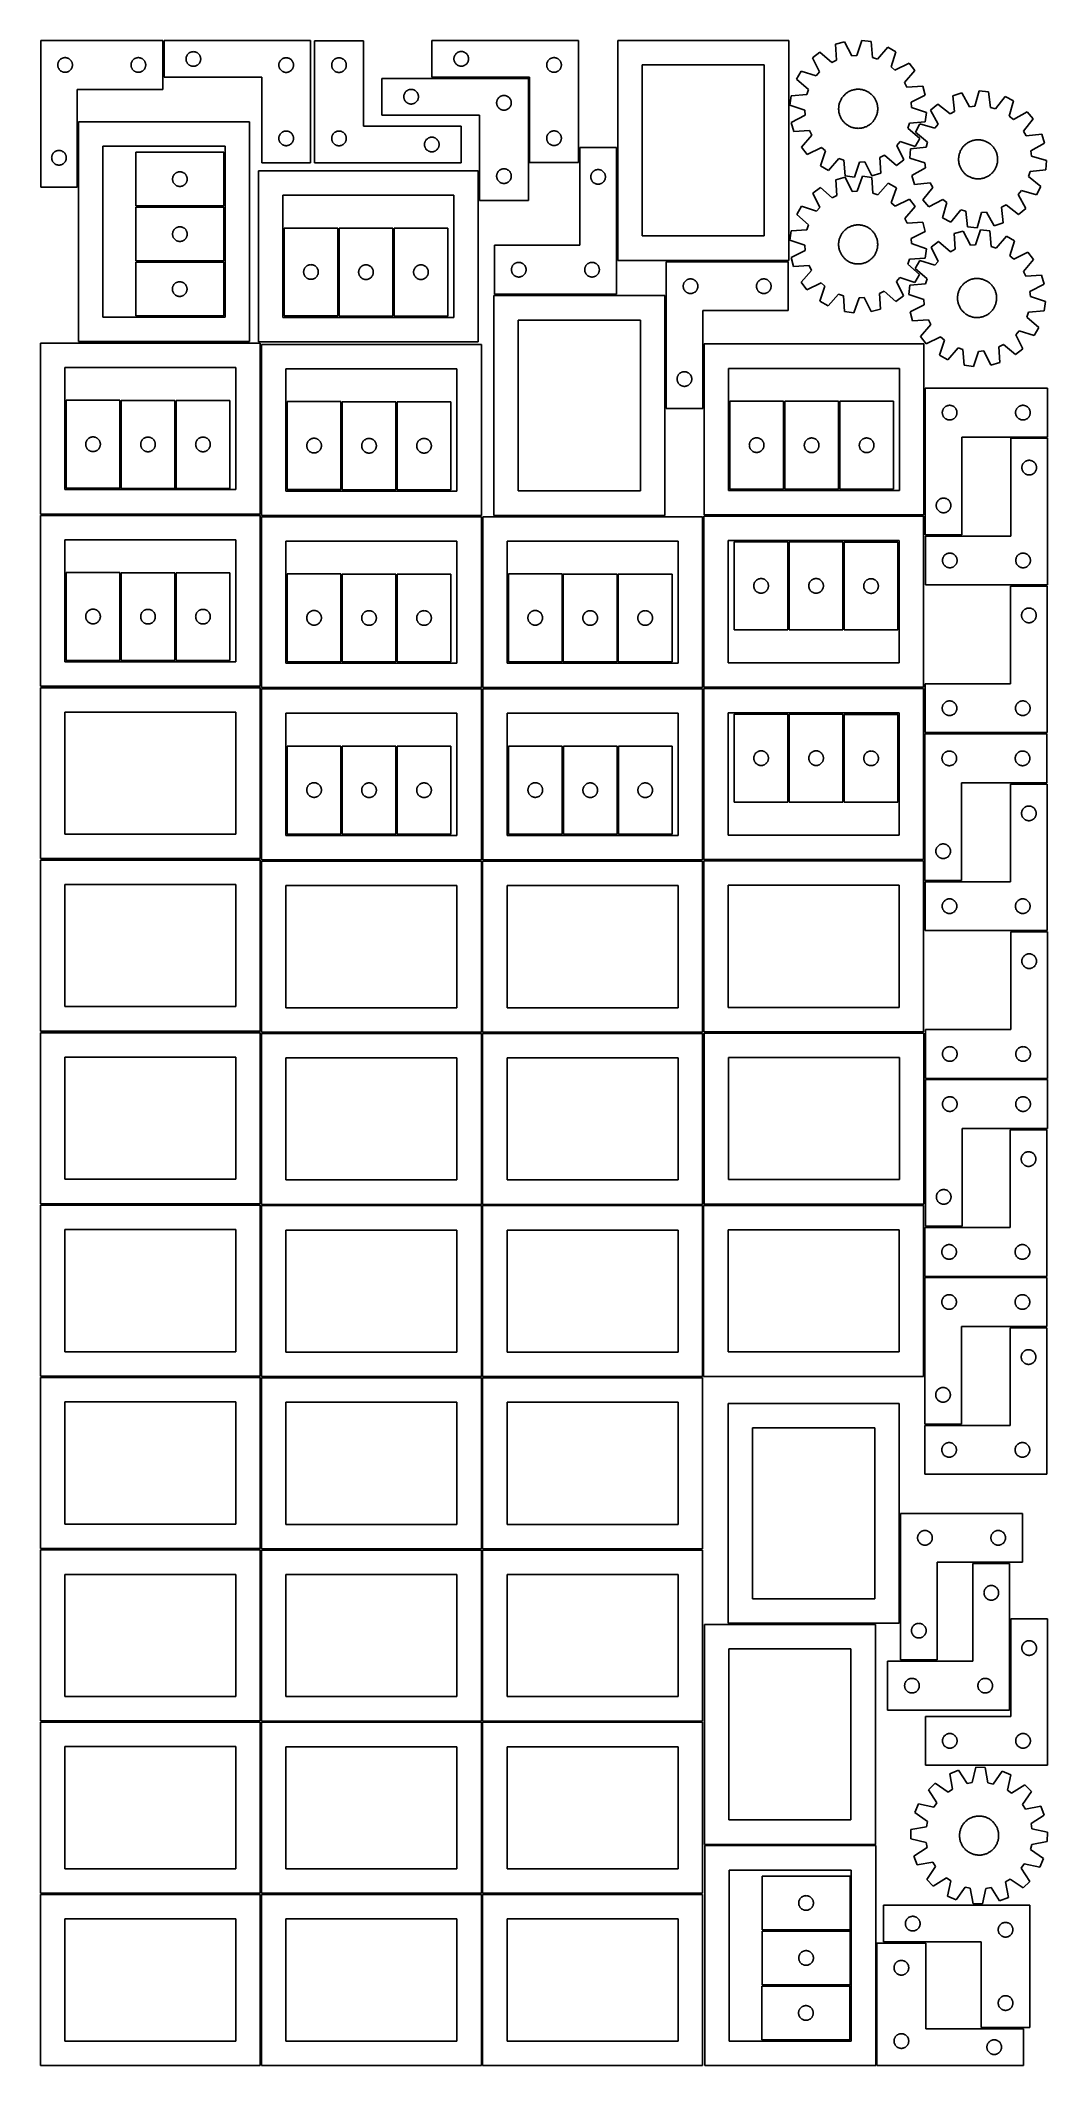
# Model space of a CAD drawing. Header units: millimetres. Extents: x 7 to 1243, y 7 to 2493.
import ezdxf

# ---------------------------------------------------------------- set-up
doc = ezdxf.new("R2010")
doc.units = ezdxf.units.MM
doc.layers.add('CUT', color=7, linetype='CONTINUOUS', true_color=0x000000)

msp = doc.modelspace()

# ---------------------------------------------------------------- linework, layer by layer
at = {"layer": 'CUT'}
for p, q in [((6.726647, 2493.470242), (6.726647, 2313.470242)), ((156.726647, 2493.470242), (6.726647, 2493.470242)), ((156.726647, 2433.470242), (156.726647, 2493.470242)), ((338.291225, 2493.290074), (158.291225, 2493.290074)), ((158.291225, 2493.290074), (158.291225, 2448.290074)), ((338.291225, 2343.290074), (338.291225, 2493.290074)), ((403.161407, 2493.243195), (343.161407, 2493.243195)), ((343.161407, 2493.243195), (343.161407, 2343.243195)), ((403.161407, 2388.243195), (403.161407, 2493.243195)), ((667.314968, 2493.463414), (487.314968, 2493.463414)), ((487.314968, 2493.463414), (487.314968, 2448.463414)), ((667.314968, 2343.463414), (667.314968, 2493.463414)), ((925.491118, 2493.40262), (715.491118, 2493.40262)), ((715.491118, 2493.40262), (715.491118, 2223.40262)), ((925.491118, 2223.40262), (925.491118, 2493.40262)), ((994.134668, 2491.925174), (983.014462, 2488.854916)), ((983.014462, 2488.854916), (984.361736, 2469.525475)), ((1002.895845, 2474.642692), (994.134668, 2491.925174)), ((1015.460869, 2493.485541), (1009.308532, 2475.111887)), ((1026.909537, 2492.066571), (1015.460869, 2493.485541)), ((1028.39009, 2472.746882), (1026.909537, 2492.066571)), ((27.726647, 2463.470242), (27.745917, 2464.05887)), ((27.745917, 2462.881614), (27.726647, 2463.470242)), ((27.745917, 2464.05887), (27.803643, 2464.644978)), ((27.803643, 2462.295506), (27.745917, 2462.881614)), ((27.803643, 2464.644978), (27.899579, 2465.226055)), ((27.899579, 2461.714429), (27.803643, 2462.295506)), ((27.899579, 2465.226055), (28.033314, 2465.799614)), ((28.033314, 2465.799614), (28.204276, 2466.363197)), ((28.204276, 2466.363197), (28.411731, 2466.914393)), ((28.411731, 2466.914393), (28.654792, 2467.45084)), ((28.654792, 2467.45084), (28.932418, 2467.970242)), ((28.932418, 2467.970242), (29.24342, 2468.470374)), ((29.24342, 2468.470374), (29.586467, 2468.949095)), ((29.586467, 2468.949095), (29.960089, 2469.404354)), ((29.960089, 2469.404354), (30.362686, 2469.834203)), ((30.362686, 2469.834203), (30.792535, 2470.2368)), ((30.792535, 2470.2368), (31.247794, 2470.610422)), ((31.247794, 2470.610422), (31.726515, 2470.953469)), ((31.726515, 2470.953469), (32.226647, 2471.264471)), ((32.226647, 2471.264471), (32.746049, 2471.542097)), ((32.746049, 2471.542097), (33.282496, 2471.785158)), ((33.282496, 2471.785158), (33.833692, 2471.992613)), ((33.833692, 2471.992613), (34.397275, 2472.163575)), ((34.397275, 2472.163575), (34.970834, 2472.29731)), ((34.970834, 2472.29731), (35.551911, 2472.393246)), ((35.551911, 2472.393246), (36.138019, 2472.450972)), ((36.138019, 2472.450972), (36.726647, 2472.470242)), ((36.726647, 2472.470242), (37.315275, 2472.450972)), ((37.315275, 2472.450972), (37.901383, 2472.393246)), ((37.901383, 2472.393246), (38.48246, 2472.29731)), ((38.48246, 2472.29731), (39.056018, 2472.163575)), ((39.056018, 2472.163575), (39.619602, 2471.992613)), ((39.619602, 2471.992613), (40.170798, 2471.785158)), ((40.170798, 2471.785158), (40.707245, 2471.542097)), ((40.707245, 2471.542097), (41.226647, 2471.264471)), ((41.226647, 2471.264471), (41.726779, 2470.953469)), ((41.726779, 2470.953469), (42.2055, 2470.610422)), ((42.2055, 2470.610422), (42.660759, 2470.2368)), ((42.660759, 2470.2368), (43.090608, 2469.834203)), ((43.090608, 2469.834203), (43.493205, 2469.404354)), ((43.493205, 2469.404354), (43.866827, 2468.949095)), ((43.866827, 2468.949095), (44.209873, 2468.470374)), ((44.209873, 2468.470374), (44.520876, 2467.970242)), ((44.520876, 2467.970242), (44.798502, 2467.45084)), ((44.798502, 2467.45084), (45.041563, 2466.914393)), ((45.041563, 2466.914393), (45.249018, 2466.363197)), ((45.249018, 2466.363197), (45.419979, 2465.799614)), ((45.419979, 2465.799614), (45.553714, 2465.226055)), ((45.553714, 2465.226055), (45.649651, 2464.644978)), ((45.649651, 2462.295506), (45.553714, 2461.714429)), ((45.649651, 2464.644978), (45.707377, 2464.05887)), ((45.707377, 2462.881614), (45.649651, 2462.295506)), ((45.707377, 2464.05887), (45.726647, 2463.470242)), ((45.726647, 2463.470242), (45.707377, 2462.881614)), ((117.726647, 2463.470242), (117.745917, 2464.05887)), ((117.745917, 2462.881614), (117.726647, 2463.470242)), ((117.745917, 2464.05887), (117.803643, 2464.644978)), ((117.803643, 2462.295506), (117.745917, 2462.881614)), ((117.803643, 2464.644978), (117.899579, 2465.226055)), ((117.899579, 2461.714429), (117.803643, 2462.295506)), ((117.899579, 2465.226055), (118.033314, 2465.799614)), ((118.033314, 2465.799614), (118.204276, 2466.363197)), ((118.204276, 2466.363197), (118.411731, 2466.914393)), ((118.411731, 2466.914393), (118.654792, 2467.45084)), ((118.654792, 2467.45084), (118.932418, 2467.970242)), ((118.932418, 2467.970242), (119.24342, 2468.470374)), ((119.24342, 2468.470374), (119.586467, 2468.949095)), ((119.586467, 2468.949095), (119.960089, 2469.404354)), ((119.960089, 2469.404354), (120.362686, 2469.834203)), ((120.362686, 2469.834203), (120.792535, 2470.2368)), ((120.792535, 2470.2368), (121.247794, 2470.610422)), ((121.247794, 2470.610422), (121.726515, 2470.953469)), ((121.726515, 2470.953469), (122.226647, 2471.264471)), ((122.226647, 2471.264471), (122.746049, 2471.542097)), ((122.746049, 2471.542097), (123.282496, 2471.785158)), ((123.282496, 2471.785158), (123.833692, 2471.992613)), ((123.833692, 2471.992613), (124.397275, 2472.163575)), ((124.397275, 2472.163575), (124.970834, 2472.29731)), ((124.970834, 2472.29731), (125.551911, 2472.393246)), ((125.551911, 2472.393246), (126.138019, 2472.450972)), ((126.138019, 2472.450972), (126.726647, 2472.470242)), ((126.726647, 2472.470242), (127.315275, 2472.450972)), ((127.315275, 2472.450972), (127.901383, 2472.393246)), ((127.901383, 2472.393246), (128.48246, 2472.29731)), ((128.48246, 2472.29731), (129.056018, 2472.163575)), ((129.056018, 2472.163575), (129.619602, 2471.992613)), ((129.619602, 2471.992613), (130.170798, 2471.785158)), ((130.170798, 2471.785158), (130.707245, 2471.542097)), ((130.707245, 2471.542097), (131.226647, 2471.264471)), ((131.226647, 2471.264471), (131.726779, 2470.953469)), ((131.726779, 2470.953469), (132.2055, 2470.610422)), ((132.2055, 2470.610422), (132.660759, 2470.2368)), ((132.660759, 2470.2368), (133.090608, 2469.834203)), ((133.090608, 2469.834203), (133.493205, 2469.404354)), ((133.493205, 2469.404354), (133.866827, 2468.949095)), ((133.866827, 2468.949095), (134.209873, 2468.470374)), ((134.209873, 2468.470374), (134.520876, 2467.970242)), ((134.520876, 2467.970242), (134.798502, 2467.45084)), ((134.798502, 2467.45084), (135.041563, 2466.914393)), ((135.041563, 2466.914393), (135.249018, 2466.363197)), ((135.249018, 2466.363197), (135.419979, 2465.799614)), ((135.419979, 2465.799614), (135.553714, 2465.226055)), ((135.553714, 2465.226055), (135.649651, 2464.644978)), ((135.649651, 2462.295506), (135.553714, 2461.714429)), ((135.649651, 2464.644978), (135.707377, 2464.05887)), ((135.707377, 2462.881614), (135.649651, 2462.295506)), ((135.707377, 2464.05887), (135.726647, 2463.470242)), ((135.726647, 2463.470242), (135.707377, 2462.881614)), ((185.291225, 2470.790074), (185.310495, 2471.378702)), ((185.310495, 2470.201446), (185.291225, 2470.790074)), ((185.310495, 2471.378702), (185.368221, 2471.96481)), ((185.368221, 2469.615338), (185.310495, 2470.201446)), ((185.368221, 2471.96481), (185.464158, 2472.545887)), ((185.464158, 2469.034261), (185.368221, 2469.615338)), ((185.464158, 2472.545887), (185.597893, 2473.119445)), ((185.597893, 2468.460703), (185.464158, 2469.034261)), ((185.597893, 2473.119445), (185.768854, 2473.683029)), ((185.768854, 2467.897119), (185.597893, 2468.460703)), ((185.768854, 2473.683029), (185.976309, 2474.234225)), ((185.976309, 2467.345923), (185.768854, 2467.897119)), ((185.976309, 2474.234225), (186.219371, 2474.770672)), ((186.219371, 2466.809476), (185.976309, 2467.345923)), ((186.219371, 2474.770672), (186.496997, 2475.290074)), ((186.496997, 2466.290074), (186.219371, 2466.809476)), ((186.496997, 2475.290074), (186.807999, 2475.790206)), ((186.807999, 2465.789942), (186.496997, 2466.290074)), ((186.807999, 2475.790206), (187.151045, 2476.268927)), ((187.151045, 2465.311221), (186.807999, 2465.789942)), ((187.151045, 2476.268927), (187.524667, 2476.724186)), ((187.524667, 2464.855962), (187.151045, 2465.311221)), ((187.524667, 2476.724186), (187.927264, 2477.154035)), ((187.927264, 2464.426113), (187.524667, 2464.855962)), ((187.927264, 2477.154035), (188.357113, 2477.556632)), ((188.357113, 2464.023516), (187.927264, 2464.426113)), ((188.357113, 2477.556632), (188.812372, 2477.930254)), ((188.812372, 2463.649894), (188.357113, 2464.023516)), ((188.812372, 2477.930254), (189.291093, 2478.2733)), ((189.291093, 2463.306847), (188.812372, 2463.649894)), ((189.291093, 2478.2733), (189.791225, 2478.584303)), ((189.791225, 2462.995845), (189.291093, 2463.306847)), ((189.791225, 2478.584303), (190.310627, 2478.861929)), ((190.310627, 2462.718219), (189.791225, 2462.995845)), ((190.310627, 2478.861929), (190.847074, 2479.10499)), ((190.847074, 2462.475158), (190.310627, 2462.718219)), ((190.847074, 2479.10499), (191.39827, 2479.312445)), ((191.39827, 2462.267703), (190.847074, 2462.475158)), ((191.39827, 2479.312445), (191.961854, 2479.483406)), ((191.961854, 2462.096742), (191.39827, 2462.267703)), ((191.961854, 2479.483406), (192.535412, 2479.617141)), ((192.535412, 2461.963006), (191.961854, 2462.096742)), ((192.535412, 2479.617141), (193.116489, 2479.713078)), ((193.116489, 2479.713078), (193.702597, 2479.770804)), ((193.702597, 2479.770804), (194.291225, 2479.790074)), ((194.291225, 2479.790074), (194.879853, 2479.770804)), ((194.879853, 2479.770804), (195.465961, 2479.713078)), ((195.465961, 2479.713078), (196.047038, 2479.617141)), ((196.047038, 2479.617141), (196.620597, 2479.483406)), ((196.620597, 2462.096742), (196.047038, 2461.963006)), ((196.620597, 2479.483406), (197.18418, 2479.312445)), ((197.18418, 2462.267703), (196.620597, 2462.096742)), ((197.18418, 2479.312445), (197.735376, 2479.10499)), ((197.735376, 2462.475158), (197.18418, 2462.267703)), ((197.735376, 2479.10499), (198.271823, 2478.861929)), ((198.271823, 2462.718219), (197.735376, 2462.475158)), ((198.271823, 2478.861929), (198.791225, 2478.584303)), ((198.791225, 2462.995845), (198.271823, 2462.718219)), ((198.791225, 2478.584303), (199.291357, 2478.2733)), ((199.291357, 2463.306847), (198.791225, 2462.995845)), ((199.291357, 2478.2733), (199.770078, 2477.930254)), ((199.770078, 2463.649894), (199.291357, 2463.306847)), ((199.770078, 2477.930254), (200.225338, 2477.556632)), ((200.225338, 2464.023516), (199.770078, 2463.649894)), ((200.225338, 2477.556632), (200.655186, 2477.154035)), ((200.655186, 2464.426113), (200.225338, 2464.023516)), ((200.655186, 2477.154035), (201.057783, 2476.724186)), ((201.057783, 2464.855962), (200.655186, 2464.426113)), ((201.057783, 2476.724186), (201.431405, 2476.268927)), ((201.431405, 2465.311221), (201.057783, 2464.855962)), ((201.431405, 2476.268927), (201.774452, 2475.790206)), ((201.774452, 2465.789942), (201.431405, 2465.311221)), ((201.774452, 2475.790206), (202.085454, 2475.290074)), ((202.085454, 2466.290074), (201.774452, 2465.789942)), ((202.085454, 2475.290074), (202.36308, 2474.770672)), ((202.36308, 2466.809476), (202.085454, 2466.290074)), ((202.36308, 2474.770672), (202.606141, 2474.234225)), ((202.606141, 2467.345923), (202.36308, 2466.809476)), ((202.606141, 2474.234225), (202.813596, 2473.683029)), ((202.813596, 2467.897119), (202.606141, 2467.345923)), ((202.813596, 2473.683029), (202.984558, 2473.119445)), ((202.984558, 2468.460703), (202.813596, 2467.897119)), ((202.984558, 2473.119445), (203.118293, 2472.545887)), ((203.118293, 2469.034261), (202.984558, 2468.460703)), ((203.118293, 2472.545887), (203.214229, 2471.96481)), ((203.214229, 2469.615338), (203.118293, 2469.034261)), ((203.214229, 2471.96481), (203.271956, 2471.378702)), ((203.271956, 2470.201446), (203.214229, 2469.615338)), ((203.271956, 2471.378702), (203.291225, 2470.790074)), ((203.291225, 2470.790074), (203.271956, 2470.201446)), ((299.291225, 2463.290074), (299.310495, 2463.878702)), ((299.310495, 2462.701446), (299.291225, 2463.290074)), ((299.310495, 2463.878702), (299.368221, 2464.46481)), ((299.368221, 2462.115338), (299.310495, 2462.701446)), ((299.368221, 2464.46481), (299.464158, 2465.045887)), ((299.464158, 2461.534261), (299.368221, 2462.115338)), ((299.464158, 2465.045887), (299.597893, 2465.619445)), ((299.597893, 2465.619445), (299.768854, 2466.183029)), ((299.768854, 2466.183029), (299.976309, 2466.734225)), ((299.976309, 2466.734225), (300.219371, 2467.270672)), ((300.219371, 2467.270672), (300.496997, 2467.790074)), ((300.496997, 2467.790074), (300.807999, 2468.290206)), ((300.807999, 2468.290206), (301.151045, 2468.768927)), ((301.151045, 2468.768927), (301.524667, 2469.224186)), ((301.524667, 2469.224186), (301.927264, 2469.654035)), ((301.927264, 2469.654035), (302.357113, 2470.056632)), ((302.357113, 2470.056632), (302.812372, 2470.430254)), ((302.812372, 2470.430254), (303.291093, 2470.7733)), ((303.291093, 2470.7733), (303.791225, 2471.084303)), ((303.791225, 2471.084303), (304.310627, 2471.361929)), ((304.310627, 2471.361929), (304.847074, 2471.60499)), ((304.847074, 2471.60499), (305.39827, 2471.812445)), ((305.39827, 2471.812445), (305.961854, 2471.983406)), ((305.961854, 2471.983406), (306.535412, 2472.117141)), ((306.535412, 2472.117141), (307.116489, 2472.213078)), ((307.116489, 2472.213078), (307.702597, 2472.270804)), ((307.702597, 2472.270804), (308.291225, 2472.290074)), ((308.291225, 2472.290074), (308.879853, 2472.270804)), ((308.879853, 2472.270804), (309.465961, 2472.213078)), ((309.465961, 2472.213078), (310.047038, 2472.117141)), ((310.047038, 2472.117141), (310.620597, 2471.983406)), ((310.620597, 2471.983406), (311.18418, 2471.812445)), ((311.18418, 2471.812445), (311.735376, 2471.60499)), ((311.735376, 2471.60499), (312.271823, 2471.361929)), ((312.271823, 2471.361929), (312.791225, 2471.084303)), ((312.791225, 2471.084303), (313.291357, 2470.7733)), ((313.291357, 2470.7733), (313.770078, 2470.430254)), ((313.770078, 2470.430254), (314.225338, 2470.056632)), ((314.225338, 2470.056632), (314.655186, 2469.654035)), ((314.655186, 2469.654035), (315.057783, 2469.224186)), ((315.057783, 2469.224186), (315.431405, 2468.768927)), ((315.431405, 2468.768927), (315.774452, 2468.290206)), ((315.774452, 2468.290206), (316.085454, 2467.790074)), ((316.085454, 2467.790074), (316.36308, 2467.270672)), ((316.36308, 2467.270672), (316.606141, 2466.734225)), ((316.606141, 2466.734225), (316.813596, 2466.183029)), ((316.813596, 2466.183029), (316.984558, 2465.619445)), ((316.984558, 2465.619445), (317.118293, 2465.045887)), ((317.118293, 2465.045887), (317.214229, 2464.46481)), ((317.214229, 2462.115338), (317.118293, 2461.534261)), ((317.214229, 2464.46481), (317.271956, 2463.878702)), ((317.271956, 2462.701446), (317.214229, 2462.115338)), ((317.271956, 2463.878702), (317.291225, 2463.290074)), ((317.291225, 2463.290074), (317.271956, 2462.701446)), ((364.161407, 2463.243195), (364.180676, 2463.831824)), ((364.180676, 2462.654567), (364.161407, 2463.243195)), ((364.180676, 2463.831824), (364.238403, 2464.417931)), ((364.238403, 2462.06846), (364.180676, 2462.654567)), ((364.238403, 2464.417931), (364.334339, 2464.999008)), ((364.334339, 2464.999008), (364.468074, 2465.572567)), ((364.468074, 2465.572567), (364.639035, 2466.136151)), ((364.639035, 2466.136151), (364.846491, 2466.687346)), ((364.846491, 2466.687346), (365.089552, 2467.223794)), ((365.089552, 2467.223794), (365.367178, 2467.743195)), ((365.367178, 2467.743195), (365.67818, 2468.243328)), ((365.67818, 2468.243328), (366.021226, 2468.722048)), ((366.021226, 2468.722048), (366.394848, 2469.177308)), ((366.394848, 2469.177308), (366.797445, 2469.607156)), ((366.797445, 2469.607156), (367.227294, 2470.009754)), ((367.227294, 2470.009754), (367.682554, 2470.383375)), ((367.682554, 2470.383375), (368.161274, 2470.726422)), ((368.161274, 2470.726422), (368.661407, 2471.037424)), ((368.661407, 2471.037424), (369.180808, 2471.31505)), ((369.180808, 2471.31505), (369.717256, 2471.558111)), ((369.717256, 2471.558111), (370.268451, 2471.765567)), ((370.268451, 2471.765567), (370.832035, 2471.936528)), ((370.832035, 2471.936528), (371.405594, 2472.070263)), ((371.405594, 2472.070263), (371.986671, 2472.166199)), ((371.986671, 2472.166199), (372.572778, 2472.223926)), ((372.572778, 2472.223926), (373.161407, 2472.243195)), ((373.161407, 2472.243195), (373.750035, 2472.223926)), ((373.750035, 2472.223926), (374.336142, 2472.166199)), ((374.336142, 2472.166199), (374.917219, 2472.070263)), ((374.917219, 2472.070263), (375.490778, 2471.936528)), ((375.490778, 2471.936528), (376.054362, 2471.765567)), ((376.054362, 2471.765567), (376.605557, 2471.558111)), ((376.605557, 2471.558111), (377.142005, 2471.31505)), ((377.142005, 2471.31505), (377.661407, 2471.037424)), ((377.661407, 2471.037424), (378.161539, 2470.726422)), ((378.161539, 2470.726422), (378.640259, 2470.383375)), ((378.640259, 2470.383375), (379.095519, 2470.009754)), ((379.095519, 2470.009754), (379.525368, 2469.607156)), ((379.525368, 2469.607156), (379.927965, 2469.177308)), ((379.927965, 2469.177308), (380.301587, 2468.722048)), ((380.301587, 2468.722048), (380.644633, 2468.243328)), ((380.644633, 2468.243328), (380.955635, 2467.743195)), ((380.955635, 2467.743195), (381.233261, 2467.223794)), ((381.233261, 2467.223794), (381.476322, 2466.687346)), ((381.476322, 2466.687346), (381.683778, 2466.136151)), ((381.683778, 2466.136151), (381.854739, 2465.572567)), ((381.854739, 2465.572567), (381.988474, 2464.999008)), ((381.988474, 2464.999008), (382.08441, 2464.417931)), ((382.08441, 2464.417931), (382.142137, 2463.831824)), ((382.142137, 2462.654567), (382.08441, 2462.06846)), ((382.142137, 2463.831824), (382.161407, 2463.243195)), ((382.161407, 2463.243195), (382.142137, 2462.654567)), ((514.314968, 2470.963414), (514.334238, 2471.552042)), ((514.334238, 2470.374786), (514.314968, 2470.963414)), ((514.334238, 2471.552042), (514.391964, 2472.13815)), ((514.391964, 2469.788678), (514.334238, 2470.374786)), ((514.391964, 2472.13815), (514.4879, 2472.719227)), ((514.4879, 2469.207601), (514.391964, 2469.788678)), ((514.4879, 2472.719227), (514.621635, 2473.292785)), ((514.621635, 2468.634042), (514.4879, 2469.207601)), ((514.621635, 2473.292785), (514.792597, 2473.856369)), ((514.792597, 2468.070459), (514.621635, 2468.634042)), ((514.792597, 2473.856369), (515.000052, 2474.407565)), ((515.000052, 2467.519263), (514.792597, 2468.070459)), ((515.000052, 2474.407565), (515.243113, 2474.944012)), ((515.243113, 2466.982816), (515.000052, 2467.519263)), ((515.243113, 2474.944012), (515.520739, 2475.463414)), ((515.520739, 2466.463414), (515.243113, 2466.982816)), ((515.520739, 2475.463414), (515.831741, 2475.963546)), ((515.831741, 2465.963282), (515.520739, 2466.463414)), ((515.831741, 2475.963546), (516.174788, 2476.442267)), ((516.174788, 2465.484561), (515.831741, 2465.963282)), ((516.174788, 2476.442267), (516.54841, 2476.897526)), ((516.54841, 2465.029301), (516.174788, 2465.484561)), ((516.54841, 2476.897526), (516.951007, 2477.327375)), ((516.951007, 2464.599453), (516.54841, 2465.029301)), ((516.951007, 2477.327375), (517.380856, 2477.729972)), ((517.380856, 2464.196856), (516.951007, 2464.599453)), ((517.380856, 2477.729972), (517.836115, 2478.103594)), ((517.836115, 2463.823234), (517.380856, 2464.196856)), ((517.836115, 2478.103594), (518.314836, 2478.44664)), ((518.314836, 2463.480187), (517.836115, 2463.823234)), ((518.314836, 2478.44664), (518.814968, 2478.757642)), ((518.814968, 2463.169185), (518.314836, 2463.480187)), ((518.814968, 2478.757642), (519.33437, 2479.035268)), ((519.33437, 2462.891559), (518.814968, 2463.169185)), ((519.33437, 2479.035268), (519.870817, 2479.27833)), ((519.870817, 2462.648498), (519.33437, 2462.891559)), ((519.870817, 2479.27833), (520.422013, 2479.485785)), ((520.422013, 2462.441043), (519.870817, 2462.648498)), ((520.422013, 2479.485785), (520.985596, 2479.656746)), ((520.985596, 2462.270081), (520.422013, 2462.441043)), ((520.985596, 2479.656746), (521.559155, 2479.790481)), ((521.559155, 2462.136346), (520.985596, 2462.270081)), ((521.559155, 2479.790481), (522.140232, 2479.886418)), ((522.140232, 2462.04041), (521.559155, 2462.136346)), ((522.140232, 2479.886418), (522.72634, 2479.944144)), ((522.72634, 2479.944144), (523.314968, 2479.963414)), ((523.314968, 2479.963414), (523.903596, 2479.944144)), ((523.903596, 2479.944144), (524.489704, 2479.886418)), ((524.489704, 2479.886418), (525.070781, 2479.790481)), ((525.070781, 2462.136346), (524.489704, 2462.04041)), ((525.070781, 2479.790481), (525.644339, 2479.656746)), ((525.644339, 2462.270081), (525.070781, 2462.136346)), ((525.644339, 2479.656746), (526.207923, 2479.485785)), ((526.207923, 2462.441043), (525.644339, 2462.270081)), ((526.207923, 2479.485785), (526.759119, 2479.27833)), ((526.759119, 2462.648498), (526.207923, 2462.441043)), ((526.759119, 2479.27833), (527.295566, 2479.035268)), ((527.295566, 2462.891559), (526.759119, 2462.648498)), ((527.295566, 2479.035268), (527.814968, 2478.757642)), ((527.814968, 2463.169185), (527.295566, 2462.891559)), ((527.814968, 2478.757642), (528.3151, 2478.44664)), ((528.3151, 2463.480187), (527.814968, 2463.169185)), ((528.3151, 2478.44664), (528.793821, 2478.103594)), ((528.793821, 2463.823234), (528.3151, 2463.480187)), ((528.793821, 2478.103594), (529.24908, 2477.729972)), ((529.24908, 2464.196856), (528.793821, 2463.823234)), ((529.24908, 2477.729972), (529.678929, 2477.327375)), ((529.678929, 2464.599453), (529.24908, 2464.196856)), ((529.678929, 2477.327375), (530.081526, 2476.897526)), ((530.081526, 2465.029301), (529.678929, 2464.599453)), ((530.081526, 2476.897526), (530.455148, 2476.442267)), ((530.455148, 2465.484561), (530.081526, 2465.029301)), ((530.455148, 2476.442267), (530.798194, 2475.963546)), ((530.798194, 2465.963282), (530.455148, 2465.484561)), ((530.798194, 2475.963546), (531.109197, 2475.463414)), ((531.109197, 2466.463414), (530.798194, 2465.963282)), ((531.109197, 2475.463414), (531.386823, 2474.944012)), ((531.386823, 2466.982816), (531.109197, 2466.463414)), ((531.386823, 2474.944012), (531.629884, 2474.407565)), ((531.629884, 2467.519263), (531.386823, 2466.982816)), ((531.629884, 2474.407565), (531.837339, 2473.856369)), ((531.837339, 2468.070459), (531.629884, 2467.519263)), ((531.837339, 2473.856369), (532.0083, 2473.292785)), ((532.0083, 2468.634042), (531.837339, 2468.070459)), ((532.0083, 2473.292785), (532.142035, 2472.719227)), ((532.142035, 2469.207601), (532.0083, 2468.634042)), ((532.142035, 2472.719227), (532.237972, 2472.13815)), ((532.237972, 2469.788678), (532.142035, 2469.207601)), ((532.237972, 2472.13815), (532.295698, 2471.552042)), ((532.295698, 2470.374786), (532.237972, 2469.788678)), ((532.295698, 2471.552042), (532.314968, 2470.963414)), ((532.314968, 2470.963414), (532.295698, 2470.374786)), ((628.314968, 2463.463414), (628.334238, 2464.052042)), ((628.334238, 2462.874786), (628.314968, 2463.463414)), ((628.334238, 2464.052042), (628.391964, 2464.63815)), ((628.391964, 2462.288678), (628.334238, 2462.874786)), ((628.391964, 2464.63815), (628.4879, 2465.219227)), ((628.4879, 2461.707601), (628.391964, 2462.288678)), ((628.4879, 2465.219227), (628.621635, 2465.792785)), ((628.621635, 2465.792785), (628.792597, 2466.356369)), ((628.792597, 2466.356369), (629.000052, 2466.907565)), ((629.000052, 2466.907565), (629.243113, 2467.444012)), ((629.243113, 2467.444012), (629.520739, 2467.963414)), ((629.520739, 2467.963414), (629.831741, 2468.463546)), ((629.831741, 2468.463546), (630.174788, 2468.942267)), ((630.174788, 2468.942267), (630.54841, 2469.397526)), ((630.54841, 2469.397526), (630.951007, 2469.827375)), ((630.951007, 2469.827375), (631.380856, 2470.229972)), ((631.380856, 2470.229972), (631.836115, 2470.603594)), ((631.836115, 2470.603594), (632.314836, 2470.94664)), ((632.314836, 2470.94664), (632.814968, 2471.257642)), ((632.814968, 2471.257642), (633.33437, 2471.535268)), ((633.33437, 2471.535268), (633.870817, 2471.77833)), ((633.870817, 2471.77833), (634.422013, 2471.985785)), ((634.422013, 2471.985785), (634.985596, 2472.156746)), ((634.985596, 2472.156746), (635.559155, 2472.290481)), ((635.559155, 2472.290481), (636.140232, 2472.386418)), ((636.140232, 2472.386418), (636.72634, 2472.444144)), ((636.72634, 2472.444144), (637.314968, 2472.463414)), ((637.314968, 2472.463414), (637.903596, 2472.444144)), ((637.903596, 2472.444144), (638.489704, 2472.386418)), ((638.489704, 2472.386418), (639.070781, 2472.290481)), ((639.070781, 2472.290481), (639.644339, 2472.156746)), ((639.644339, 2472.156746), (640.207923, 2471.985785)), ((640.207923, 2471.985785), (640.759119, 2471.77833)), ((640.759119, 2471.77833), (641.295566, 2471.535268)), ((641.295566, 2471.535268), (641.814968, 2471.257642)), ((641.814968, 2471.257642), (642.3151, 2470.94664)), ((642.3151, 2470.94664), (642.793821, 2470.603594)), ((642.793821, 2470.603594), (643.24908, 2470.229972)), ((643.24908, 2470.229972), (643.678929, 2469.827375)), ((643.678929, 2469.827375), (644.081526, 2469.397526)), ((644.081526, 2469.397526), (644.455148, 2468.942267)), ((644.455148, 2468.942267), (644.798194, 2468.463546)), ((644.798194, 2468.463546), (645.109197, 2467.963414)), ((645.109197, 2467.963414), (645.386823, 2467.444012)), ((645.386823, 2467.444012), (645.629884, 2466.907565)), ((645.629884, 2466.907565), (645.837339, 2466.356369)), ((645.837339, 2466.356369), (646.0083, 2465.792785)), ((646.0083, 2465.792785), (646.142035, 2465.219227)), ((646.142035, 2465.219227), (646.237972, 2464.63815)), ((646.237972, 2462.288678), (646.142035, 2461.707601)), ((646.237972, 2464.63815), (646.295698, 2464.052042)), ((646.295698, 2462.874786), (646.237972, 2462.288678)), ((646.295698, 2464.052042), (646.314968, 2463.463414)), ((646.314968, 2463.463414), (646.295698, 2462.874786)), ((895.491118, 2463.40262), (745.491118, 2463.40262)), ((745.491118, 2463.40262), (745.491118, 2253.40262)), ((895.491118, 2253.40262), (895.491118, 2463.40262)), ((963.908747, 2479.252141), (954.809954, 2472.160073)), ((954.809954, 2472.160073), (963.451729, 2454.817578)), ((978.616739, 2466.637967), (963.908747, 2479.252141)), ((984.361736, 2469.525475), (978.616739, 2466.637967)), ((1009.308532, 2475.111887), (1002.895845, 2474.642692)), ((1034.494193, 2470.726333), (1028.39009, 2472.746882)), ((1047.209504, 2485.346978), (1034.494193, 2470.726333)), ((1057.243678, 2479.654806), (1047.209504, 2485.346978)), ((1051.218206, 2461.239157), (1057.243678, 2479.654806)), ((1073.426925, 2465.67825), (1056.08443, 2457.036474)), ((1080.518993, 2456.579456), (1073.426925, 2465.67825)), ((28.033314, 2461.140871), (27.899579, 2461.714429)), ((28.204276, 2460.577287), (28.033314, 2461.140871)), ((28.411731, 2460.026091), (28.204276, 2460.577287)), ((28.654792, 2459.489644), (28.411731, 2460.026091)), ((28.932418, 2458.970242), (28.654792, 2459.489644)), ((29.24342, 2458.47011), (28.932418, 2458.970242)), ((29.586467, 2457.991389), (29.24342, 2458.47011)), ((29.960089, 2457.53613), (29.586467, 2457.991389)), ((30.362686, 2457.106281), (29.960089, 2457.53613)), ((30.792535, 2456.703684), (30.362686, 2457.106281)), ((31.247794, 2456.330062), (30.792535, 2456.703684)), ((31.726515, 2455.987016), (31.247794, 2456.330062)), ((32.226647, 2455.676013), (31.726515, 2455.987016)), ((32.746049, 2455.398387), (32.226647, 2455.676013)), ((33.282496, 2455.155326), (32.746049, 2455.398387)), ((33.833692, 2454.947871), (33.282496, 2455.155326)), ((34.397275, 2454.77691), (33.833692, 2454.947871)), ((34.970834, 2454.643175), (34.397275, 2454.77691)), ((35.551911, 2454.547238), (34.970834, 2454.643175)), ((36.138019, 2454.489512), (35.551911, 2454.547238)), ((36.726647, 2454.470242), (36.138019, 2454.489512)), ((37.315275, 2454.489512), (36.726647, 2454.470242)), ((37.901383, 2454.547238), (37.315275, 2454.489512)), ((38.48246, 2454.643175), (37.901383, 2454.547238)), ((39.056018, 2454.77691), (38.48246, 2454.643175)), ((39.619602, 2454.947871), (39.056018, 2454.77691)), ((40.170798, 2455.155326), (39.619602, 2454.947871)), ((40.707245, 2455.398387), (40.170798, 2455.155326)), ((41.226647, 2455.676013), (40.707245, 2455.398387)), ((41.726779, 2455.987016), (41.226647, 2455.676013)), ((42.2055, 2456.330062), (41.726779, 2455.987016)), ((42.660759, 2456.703684), (42.2055, 2456.330062)), ((43.090608, 2457.106281), (42.660759, 2456.703684)), ((43.493205, 2457.53613), (43.090608, 2457.106281)), ((43.866827, 2457.991389), (43.493205, 2457.53613)), ((44.209873, 2458.47011), (43.866827, 2457.991389)), ((44.520876, 2458.970242), (44.209873, 2458.47011)), ((44.798502, 2459.489644), (44.520876, 2458.970242)), ((45.041563, 2460.026091), (44.798502, 2459.489644)), ((45.249018, 2460.577287), (45.041563, 2460.026091)), ((45.419979, 2461.140871), (45.249018, 2460.577287)), ((45.553714, 2461.714429), (45.419979, 2461.140871)), ((118.033314, 2461.140871), (117.899579, 2461.714429)), ((118.204276, 2460.577287), (118.033314, 2461.140871)), ((118.411731, 2460.026091), (118.204276, 2460.577287)), ((118.654792, 2459.489644), (118.411731, 2460.026091)), ((118.932418, 2458.970242), (118.654792, 2459.489644)), ((119.24342, 2458.47011), (118.932418, 2458.970242)), ((119.586467, 2457.991389), (119.24342, 2458.47011)), ((119.960089, 2457.53613), (119.586467, 2457.991389)), ((120.362686, 2457.106281), (119.960089, 2457.53613)), ((120.792535, 2456.703684), (120.362686, 2457.106281)), ((121.247794, 2456.330062), (120.792535, 2456.703684)), ((121.726515, 2455.987016), (121.247794, 2456.330062)), ((122.226647, 2455.676013), (121.726515, 2455.987016)), ((122.746049, 2455.398387), (122.226647, 2455.676013)), ((123.282496, 2455.155326), (122.746049, 2455.398387)), ((123.833692, 2454.947871), (123.282496, 2455.155326)), ((124.397275, 2454.77691), (123.833692, 2454.947871)), ((124.970834, 2454.643175), (124.397275, 2454.77691)), ((125.551911, 2454.547238), (124.970834, 2454.643175)), ((126.138019, 2454.489512), (125.551911, 2454.547238)), ((126.726647, 2454.470242), (126.138019, 2454.489512)), ((127.315275, 2454.489512), (126.726647, 2454.470242)), ((127.901383, 2454.547238), (127.315275, 2454.489512)), ((128.48246, 2454.643175), (127.901383, 2454.547238)), ((129.056018, 2454.77691), (128.48246, 2454.643175)), ((129.619602, 2454.947871), (129.056018, 2454.77691)), ((130.170798, 2455.155326), (129.619602, 2454.947871)), ((130.707245, 2455.398387), (130.170798, 2455.155326)), ((131.226647, 2455.676013), (130.707245, 2455.398387)), ((131.726779, 2455.987016), (131.226647, 2455.676013)), ((132.2055, 2456.330062), (131.726779, 2455.987016)), ((132.660759, 2456.703684), (132.2055, 2456.330062)), ((133.090608, 2457.106281), (132.660759, 2456.703684)), ((133.493205, 2457.53613), (133.090608, 2457.106281)), ((133.866827, 2457.991389), (133.493205, 2457.53613)), ((134.209873, 2458.47011), (133.866827, 2457.991389)), ((134.520876, 2458.970242), (134.209873, 2458.47011)), ((134.798502, 2459.489644), (134.520876, 2458.970242)), ((135.041563, 2460.026091), (134.798502, 2459.489644)), ((135.249018, 2460.577287), (135.041563, 2460.026091)), ((135.419979, 2461.140871), (135.249018, 2460.577287)), ((135.553714, 2461.714429), (135.419979, 2461.140871)), ((158.291225, 2448.290074), (278.291225, 2448.290074)), ((193.116489, 2461.86707), (192.535412, 2461.963006)), ((193.702597, 2461.809344), (193.116489, 2461.86707)), ((194.291225, 2461.790074), (193.702597, 2461.809344)), ((194.879853, 2461.809344), (194.291225, 2461.790074)), ((195.465961, 2461.86707), (194.879853, 2461.809344)), ((196.047038, 2461.963006), (195.465961, 2461.86707)), ((278.291225, 2448.290074), (278.291225, 2343.290074)), ((299.597893, 2460.960703), (299.464158, 2461.534261)), ((299.768854, 2460.397119), (299.597893, 2460.960703)), ((299.976309, 2459.845923), (299.768854, 2460.397119)), ((300.219371, 2459.309476), (299.976309, 2459.845923)), ((300.496997, 2458.790074), (300.219371, 2459.309476)), ((300.807999, 2458.289942), (300.496997, 2458.790074)), ((301.151045, 2457.811221), (300.807999, 2458.289942)), ((301.524667, 2457.355962), (301.151045, 2457.811221)), ((301.927264, 2456.926113), (301.524667, 2457.355962)), ((302.357113, 2456.523516), (301.927264, 2456.926113)), ((302.812372, 2456.149894), (302.357113, 2456.523516)), ((303.291093, 2455.806847), (302.812372, 2456.149894)), ((303.791225, 2455.495845), (303.291093, 2455.806847)), ((304.310627, 2455.218219), (303.791225, 2455.495845)), ((304.847074, 2454.975158), (304.310627, 2455.218219)), ((305.39827, 2454.767703), (304.847074, 2454.975158)), ((305.961854, 2454.596742), (305.39827, 2454.767703)), ((306.535412, 2454.463006), (305.961854, 2454.596742)), ((307.116489, 2454.36707), (306.535412, 2454.463006)), ((307.702597, 2454.309344), (307.116489, 2454.36707)), ((308.291225, 2454.290074), (307.702597, 2454.309344)), ((308.879853, 2454.309344), (308.291225, 2454.290074)), ((309.465961, 2454.36707), (308.879853, 2454.309344)), ((310.047038, 2454.463006), (309.465961, 2454.36707)), ((310.620597, 2454.596742), (310.047038, 2454.463006)), ((311.18418, 2454.767703), (310.620597, 2454.596742)), ((311.735376, 2454.975158), (311.18418, 2454.767703)), ((312.271823, 2455.218219), (311.735376, 2454.975158)), ((312.791225, 2455.495845), (312.271823, 2455.218219)), ((313.291357, 2455.806847), (312.791225, 2455.495845)), ((313.770078, 2456.149894), (313.291357, 2455.806847)), ((314.225338, 2456.523516), (313.770078, 2456.149894)), ((314.655186, 2456.926113), (314.225338, 2456.523516)), ((315.057783, 2457.355962), (314.655186, 2456.926113)), ((315.431405, 2457.811221), (315.057783, 2457.355962)), ((315.774452, 2458.289942), (315.431405, 2457.811221)), ((316.085454, 2458.790074), (315.774452, 2458.289942)), ((316.36308, 2459.309476), (316.085454, 2458.790074)), ((316.606141, 2459.845923), (316.36308, 2459.309476)), ((316.813596, 2460.397119), (316.606141, 2459.845923)), ((316.984558, 2460.960703), (316.813596, 2460.397119)), ((317.118293, 2461.534261), (316.984558, 2460.960703)), ((364.334339, 2461.487383), (364.238403, 2462.06846)), ((364.468074, 2460.913824), (364.334339, 2461.487383)), ((364.639035, 2460.35024), (364.468074, 2460.913824)), ((364.846491, 2459.799045), (364.639035, 2460.35024)), ((365.089552, 2459.262597), (364.846491, 2459.799045)), ((365.367178, 2458.743195), (365.089552, 2459.262597)), ((365.67818, 2458.243063), (365.367178, 2458.743195)), ((366.021226, 2457.764343), (365.67818, 2458.243063)), ((366.394848, 2457.309083), (366.021226, 2457.764343)), ((366.797445, 2456.879234), (366.394848, 2457.309083)), ((367.227294, 2456.476637), (366.797445, 2456.879234)), ((367.682554, 2456.103015), (367.227294, 2456.476637)), ((368.161274, 2455.759969), (367.682554, 2456.103015)), ((368.661407, 2455.448967), (368.161274, 2455.759969)), ((369.180808, 2455.171341), (368.661407, 2455.448967)), ((369.717256, 2454.92828), (369.180808, 2455.171341)), ((370.268451, 2454.720824), (369.717256, 2454.92828)), ((370.832035, 2454.549863), (370.268451, 2454.720824)), ((371.405594, 2454.416128), (370.832035, 2454.549863)), ((371.986671, 2454.320192), (371.405594, 2454.416128)), ((372.572778, 2454.262465), (371.986671, 2454.320192)), ((373.161407, 2454.243195), (372.572778, 2454.262465)), ((373.750035, 2454.262465), (373.161407, 2454.243195)), ((374.336142, 2454.320192), (373.750035, 2454.262465)), ((374.917219, 2454.416128), (374.336142, 2454.320192)), ((375.490778, 2454.549863), (374.917219, 2454.416128)), ((376.054362, 2454.720824), (375.490778, 2454.549863)), ((376.605557, 2454.92828), (376.054362, 2454.720824)), ((377.142005, 2455.171341), (376.605557, 2454.92828)), ((377.661407, 2455.448967), (377.142005, 2455.171341)), ((378.161539, 2455.759969), (377.661407, 2455.448967)), ((378.640259, 2456.103015), (378.161539, 2455.759969)), ((379.095519, 2456.476637), (378.640259, 2456.103015)), ((379.525368, 2456.879234), (379.095519, 2456.476637)), ((379.927965, 2457.309083), (379.525368, 2456.879234)), ((380.301587, 2457.764343), (379.927965, 2457.309083)), ((380.644633, 2458.243063), (380.301587, 2457.764343)), ((380.955635, 2458.743195), (380.644633, 2458.243063)), ((381.233261, 2459.262597), (380.955635, 2458.743195)), ((381.476322, 2459.799045), (381.233261, 2459.262597)), ((381.683778, 2460.35024), (381.476322, 2459.799045)), ((381.854739, 2460.913824), (381.683778, 2460.35024)), ((381.988474, 2461.487383), (381.854739, 2460.913824)), ((382.08441, 2462.06846), (381.988474, 2461.487383)), ((605.77029, 2446.948521), (425.77029, 2446.948521)), ((425.77029, 2446.948521), (425.77029, 2401.948521)), ((487.314968, 2448.463414), (607.314968, 2448.463414)), ((522.72634, 2461.982684), (522.140232, 2462.04041)), ((523.314968, 2461.963414), (522.72634, 2461.982684)), ((523.903596, 2461.982684), (523.314968, 2461.963414)), ((524.489704, 2462.04041), (523.903596, 2461.982684)), ((605.77029, 2296.948521), (605.77029, 2446.948521)), ((607.314968, 2448.463414), (607.314968, 2343.463414)), ((628.621635, 2461.134042), (628.4879, 2461.707601)), ((628.792597, 2460.570459), (628.621635, 2461.134042)), ((629.000052, 2460.019263), (628.792597, 2460.570459)), ((629.243113, 2459.482816), (629.000052, 2460.019263)), ((629.520739, 2458.963414), (629.243113, 2459.482816)), ((629.831741, 2458.463282), (629.520739, 2458.963414)), ((630.174788, 2457.984561), (629.831741, 2458.463282)), ((630.54841, 2457.529301), (630.174788, 2457.984561)), ((630.951007, 2457.099453), (630.54841, 2457.529301)), ((631.380856, 2456.696856), (630.951007, 2457.099453)), ((631.836115, 2456.323234), (631.380856, 2456.696856)), ((632.314836, 2455.980187), (631.836115, 2456.323234)), ((632.814968, 2455.669185), (632.314836, 2455.980187)), ((633.33437, 2455.391559), (632.814968, 2455.669185)), ((633.870817, 2455.148498), (633.33437, 2455.391559)), ((634.422013, 2454.941043), (633.870817, 2455.148498)), ((634.985596, 2454.770081), (634.422013, 2454.941043)), ((635.559155, 2454.636346), (634.985596, 2454.770081)), ((636.140232, 2454.54041), (635.559155, 2454.636346)), ((636.72634, 2454.482684), (636.140232, 2454.54041)), ((637.314968, 2454.463414), (636.72634, 2454.482684)), ((637.903596, 2454.482684), (637.314968, 2454.463414)), ((638.489704, 2454.54041), (637.903596, 2454.482684)), ((639.070781, 2454.636346), (638.489704, 2454.54041)), ((639.644339, 2454.770081), (639.070781, 2454.636346)), ((640.207923, 2454.941043), (639.644339, 2454.770081)), ((640.759119, 2455.148498), (640.207923, 2454.941043)), ((641.295566, 2455.391559), (640.759119, 2455.148498)), ((641.814968, 2455.669185), (641.295566, 2455.391559)), ((642.3151, 2455.980187), (641.814968, 2455.669185)), ((642.793821, 2456.323234), (642.3151, 2455.980187)), ((643.24908, 2456.696856), (642.793821, 2456.323234)), ((643.678929, 2457.099453), (643.24908, 2456.696856)), ((644.081526, 2457.529301), (643.678929, 2457.099453)), ((644.455148, 2457.984561), (644.081526, 2457.529301)), ((644.798194, 2458.463282), (644.455148, 2457.984561)), ((645.109197, 2458.963414), (644.798194, 2458.463282)), ((645.386823, 2459.482816), (645.109197, 2458.963414)), ((645.629884, 2460.019263), (645.386823, 2459.482816)), ((645.837339, 2460.570459), (645.629884, 2460.019263)), ((646.0083, 2461.134042), (645.837339, 2460.570459)), ((646.142035, 2461.707601), (646.0083, 2461.134042)), ((940.833398, 2455.976826), (935.141226, 2445.942652)), ((935.141226, 2445.942652), (949.761871, 2433.22734)), ((959.249046, 2449.951354), (940.833398, 2455.976826)), ((963.451729, 2454.817578), (959.249046, 2449.951354)), ((1056.08443, 2457.036474), (1051.218206, 2461.239157)), ((1067.904819, 2441.871464), (1080.518993, 2456.579456)), ((1070.792327, 2436.126468), (1067.904819, 2441.871464)), ((1090.121768, 2437.473742), (1070.792327, 2436.126468)), ((1093.192026, 2426.353536), (1090.121768, 2437.473742)), ((51.726647, 2313.470242), (51.726647, 2433.470242)), ((51.726647, 2433.470242), (156.726647, 2433.470242)), ((452.77029, 2424.448521), (452.78956, 2425.037149)), ((452.78956, 2423.859893), (452.77029, 2424.448521)), ((452.78956, 2425.037149), (452.847286, 2425.623257)), ((452.847286, 2423.273786), (452.78956, 2423.859893)), ((452.847286, 2425.623257), (452.943223, 2426.204334)), ((452.943223, 2422.692708), (452.847286, 2423.273786)), ((452.943223, 2426.204334), (453.076958, 2426.777893)), ((453.076958, 2422.11915), (452.943223, 2422.692708)), ((453.076958, 2426.777893), (453.247919, 2427.341476)), ((453.247919, 2421.555566), (453.076958, 2422.11915)), ((453.247919, 2427.341476), (453.455374, 2427.892672)), ((453.455374, 2421.00437), (453.247919, 2421.555566)), ((453.455374, 2427.892672), (453.698435, 2428.429119)), ((453.698435, 2420.467923), (453.455374, 2421.00437)), ((453.698435, 2428.429119), (453.976062, 2428.948521)), ((453.976062, 2419.948521), (453.698435, 2420.467923)), ((453.976062, 2428.948521), (454.287064, 2429.448653)), ((454.287064, 2419.448389), (453.976062, 2419.948521)), ((454.287064, 2429.448653), (454.63011, 2429.927374)), ((454.63011, 2418.969668), (454.287064, 2419.448389)), ((454.63011, 2429.927374), (455.003732, 2430.382634)), ((455.003732, 2418.514409), (454.63011, 2418.969668)), ((455.003732, 2430.382634), (455.406329, 2430.812482)), ((455.406329, 2418.08456), (455.003732, 2418.514409)), ((455.406329, 2430.812482), (455.836178, 2431.215079)), ((455.836178, 2417.681963), (455.406329, 2418.08456)), ((455.836178, 2431.215079), (456.291437, 2431.588701)), ((456.291437, 2417.308341), (455.836178, 2417.681963)), ((456.291437, 2431.588701), (456.770158, 2431.931748)), ((456.770158, 2416.965295), (456.291437, 2417.308341)), ((456.770158, 2431.931748), (457.27029, 2432.24275)), ((457.27029, 2416.654293), (456.770158, 2416.965295)), ((457.27029, 2432.24275), (457.789692, 2432.520376)), ((457.789692, 2416.376667), (457.27029, 2416.654293)), ((457.789692, 2432.520376), (458.326139, 2432.763437)), ((458.326139, 2416.133605), (457.789692, 2416.376667)), ((458.326139, 2432.763437), (458.877335, 2432.970892)), ((458.877335, 2415.92615), (458.326139, 2416.133605)), ((458.877335, 2432.970892), (459.440919, 2433.141854)), ((459.440919, 2415.755189), (458.877335, 2415.92615)), ((459.440919, 2433.141854), (460.014477, 2433.275589)), ((460.014477, 2415.621454), (459.440919, 2415.755189)), ((460.014477, 2433.275589), (460.595554, 2433.371525)), ((460.595554, 2415.525517), (460.014477, 2415.621454)), ((460.595554, 2433.371525), (461.181662, 2433.429252)), ((461.181662, 2415.467791), (460.595554, 2415.525517)), ((461.181662, 2433.429252), (461.77029, 2433.448521)), ((461.77029, 2415.448521), (461.181662, 2415.467791)), ((461.77029, 2433.448521), (462.358918, 2433.429252)), ((462.358918, 2415.467791), (461.77029, 2415.448521)), ((462.358918, 2433.429252), (462.945026, 2433.371525)), ((462.945026, 2415.525517), (462.358918, 2415.467791)), ((462.945026, 2433.371525), (463.526103, 2433.275589)), ((463.526103, 2415.621454), (462.945026, 2415.525517)), ((463.526103, 2433.275589), (464.099662, 2433.141854)), ((464.099662, 2415.755189), (463.526103, 2415.621454)), ((464.099662, 2433.141854), (464.663245, 2432.970892)), ((464.663245, 2415.92615), (464.099662, 2415.755189)), ((464.663245, 2432.970892), (465.214441, 2432.763437)), ((465.214441, 2416.133605), (464.663245, 2415.92615)), ((465.214441, 2432.763437), (465.750888, 2432.520376)), ((465.750888, 2416.376667), (465.214441, 2416.133605)), ((465.750888, 2432.520376), (466.27029, 2432.24275)), ((466.27029, 2416.654293), (465.750888, 2416.376667)), ((466.27029, 2432.24275), (466.770422, 2431.931748)), ((466.770422, 2416.965295), (466.27029, 2416.654293)), ((466.770422, 2431.931748), (467.249143, 2431.588701)), ((467.249143, 2417.308341), (466.770422, 2416.965295)), ((467.249143, 2431.588701), (467.704403, 2431.215079)), ((467.704403, 2417.681963), (467.249143, 2417.308341)), ((467.704403, 2431.215079), (468.134251, 2430.812482)), ((468.134251, 2418.08456), (467.704403, 2417.681963)), ((468.134251, 2430.812482), (468.536848, 2430.382634)), ((468.536848, 2418.514409), (468.134251, 2418.08456)), ((468.536848, 2430.382634), (468.91047, 2429.927374)), ((468.91047, 2418.969668), (468.536848, 2418.514409)), ((468.91047, 2429.927374), (469.253517, 2429.448653)), ((469.253517, 2419.448389), (468.91047, 2418.969668)), ((469.253517, 2429.448653), (469.564519, 2428.948521)), ((469.564519, 2419.948521), (469.253517, 2419.448389)), ((469.564519, 2428.948521), (469.842145, 2428.429119)), ((469.842145, 2420.467923), (469.564519, 2419.948521)), ((469.842145, 2428.429119), (470.085206, 2427.892672)), ((470.085206, 2421.00437), (469.842145, 2420.467923)), ((470.085206, 2427.892672), (470.292661, 2427.341476)), ((470.292661, 2421.555566), (470.085206, 2421.00437)), ((470.292661, 2427.341476), (470.463623, 2426.777893)), ((470.463623, 2422.11915), (470.292661, 2421.555566)), ((470.463623, 2426.777893), (470.597358, 2426.204334)), ((470.597358, 2422.692708), (470.463623, 2422.11915)), ((470.597358, 2426.204334), (470.693294, 2425.623257)), ((470.693294, 2423.273786), (470.597358, 2422.692708)), ((470.693294, 2425.623257), (470.75102, 2425.037149)), ((470.75102, 2423.859893), (470.693294, 2423.273786)), ((470.75102, 2425.037149), (470.77029, 2424.448521)), ((470.77029, 2424.448521), (470.75102, 2423.859893)), ((566.77029, 2416.948521), (566.78956, 2417.537149)), ((566.78956, 2416.359893), (566.77029, 2416.948521)), ((566.78956, 2417.537149), (566.847286, 2418.123257)), ((566.847286, 2415.773786), (566.78956, 2416.359893)), ((566.847286, 2418.123257), (566.943223, 2418.704334)), ((566.943223, 2415.192708), (566.847286, 2415.773786)), ((566.943223, 2418.704334), (567.076958, 2419.277893)), ((567.076958, 2414.61915), (566.943223, 2415.192708)), ((567.076958, 2419.277893), (567.247919, 2419.841476)), ((567.247919, 2414.055566), (567.076958, 2414.61915)), ((567.247919, 2419.841476), (567.455374, 2420.392672)), ((567.455374, 2413.50437), (567.247919, 2414.055566)), ((567.455374, 2420.392672), (567.698435, 2420.929119)), ((567.698435, 2412.967923), (567.455374, 2413.50437)), ((567.698435, 2420.929119), (567.976062, 2421.448521)), ((567.976062, 2412.448521), (567.698435, 2412.967923)), ((567.976062, 2421.448521), (568.287064, 2421.948653)), ((568.287064, 2411.948389), (567.976062, 2412.448521)), ((568.287064, 2421.948653), (568.63011, 2422.427374)), ((568.63011, 2422.427374), (569.003732, 2422.882634)), ((569.003732, 2422.882634), (569.406329, 2423.312482)), ((569.406329, 2423.312482), (569.836178, 2423.715079)), ((569.836178, 2423.715079), (570.291437, 2424.088701)), ((570.291437, 2424.088701), (570.770158, 2424.431748)), ((570.770158, 2424.431748), (571.27029, 2424.74275)), ((571.27029, 2424.74275), (571.789692, 2425.020376)), ((571.789692, 2425.020376), (572.326139, 2425.263437)), ((572.326139, 2425.263437), (572.877335, 2425.470892)), ((572.877335, 2425.470892), (573.440919, 2425.641854)), ((573.440919, 2425.641854), (574.014477, 2425.775589)), ((574.014477, 2425.775589), (574.595554, 2425.871525)), ((574.595554, 2425.871525), (575.181662, 2425.929252)), ((575.181662, 2425.929252), (575.77029, 2425.948521)), ((575.77029, 2425.948521), (576.358918, 2425.929252)), ((576.358918, 2425.929252), (576.945026, 2425.871525)), ((576.945026, 2425.871525), (577.526103, 2425.775589)), ((577.526103, 2425.775589), (578.099662, 2425.641854)), ((578.099662, 2425.641854), (578.663245, 2425.470892)), ((578.663245, 2425.470892), (579.214441, 2425.263437)), ((579.214441, 2425.263437), (579.750888, 2425.020376)), ((579.750888, 2425.020376), (580.27029, 2424.74275)), ((580.27029, 2424.74275), (580.770422, 2424.431748)), ((580.770422, 2424.431748), (581.249143, 2424.088701)), ((581.249143, 2424.088701), (581.704403, 2423.715079)), ((581.704403, 2423.715079), (582.134251, 2423.312482)), ((582.134251, 2423.312482), (582.536848, 2422.882634)), ((582.536848, 2422.882634), (582.91047, 2422.427374)), ((582.91047, 2422.427374), (583.253517, 2421.948653)), ((583.253517, 2421.948653), (583.564519, 2421.448521)), ((583.564519, 2412.448521), (583.253517, 2411.948389)), ((583.564519, 2421.448521), (583.842145, 2420.929119)), ((583.842145, 2412.967923), (583.564519, 2412.448521)), ((583.842145, 2420.929119), (584.085206, 2420.392672)), ((584.085206, 2413.50437), (583.842145, 2412.967923)), ((584.085206, 2420.392672), (584.292661, 2419.841476)), ((584.292661, 2414.055566), (584.085206, 2413.50437)), ((584.292661, 2419.841476), (584.463623, 2419.277893)), ((584.463623, 2414.61915), (584.292661, 2414.055566)), ((584.463623, 2419.277893), (584.597358, 2418.704334)), ((584.597358, 2415.192708), (584.463623, 2414.61915)), ((584.597358, 2418.704334), (584.693294, 2418.123257)), ((584.693294, 2415.773786), (584.597358, 2415.192708)), ((584.693294, 2418.123257), (584.75102, 2417.537149)), ((584.75102, 2416.359893), (584.693294, 2415.773786)), ((584.75102, 2417.537149), (584.77029, 2416.948521)), ((584.77029, 2416.948521), (584.75102, 2416.359893)), ((928.421632, 2425.642685), (927.002663, 2414.194017)), ((927.002663, 2414.194017), (945.376317, 2408.041679)), ((947.741321, 2427.123238), (928.421632, 2425.642685)), ((949.761871, 2433.22734), (947.741321, 2427.123238)), ((986.990756, 2411.939221), (987.105613, 2412.911591)), ((987.105613, 2412.911591), (987.260035, 2413.878467)), ((987.260035, 2413.878467), (987.453767, 2414.838239)), ((987.453767, 2414.838239), (987.686485, 2415.789311)), ((987.686485, 2415.789311), (987.957802, 2416.730099)), ((987.957802, 2416.730099), (988.267267, 2417.659037)), ((988.267267, 2417.659037), (988.614365, 2418.57458)), ((988.614365, 2418.57458), (988.998517, 2419.475203)), ((988.998517, 2419.475203), (989.419085, 2420.359408)), ((989.419085, 2420.359408), (989.875369, 2421.225722)), ((989.875369, 2421.225722), (990.366608, 2422.072705)), ((990.366608, 2422.072705), (990.891986, 2422.898945)), ((990.891986, 2422.898945), (991.450627, 2423.703069)), ((991.450627, 2423.703069), (992.041603, 2424.483737)), ((992.041603, 2424.483737), (992.66393, 2425.23965)), ((992.66393, 2425.23965), (993.316571, 2425.969551)), ((993.316571, 2425.969551), (993.99844, 2426.672223)), ((993.99844, 2426.672223), (994.708404, 2427.346499)), ((994.708404, 2427.346499), (995.445279, 2427.991255)), ((995.445279, 2427.991255), (996.207839, 2428.605418)), ((996.207839, 2428.605418), (996.994816, 2429.187967)), ((996.994816, 2429.187967), (997.804899, 2429.737931)), ((997.804899, 2429.737931), (998.636741, 2430.254395)), ((998.636741, 2430.254395), (999.488956, 2430.736499)), ((999.488956, 2430.736499), (1000.360126, 2431.183442)), ((1000.360126, 2431.183442), (1001.248801, 2431.594479)), ((1001.248801, 2431.594479), (1002.153502, 2431.968926)), ((1002.153502, 2431.968926), (1003.072724, 2432.306161)), ((1003.072724, 2432.306161), (1004.004936, 2432.60562)), ((1004.004936, 2432.60562), (1004.948586, 2432.866807)), ((1004.948586, 2432.866807), (1005.902105, 2433.089287)), ((1005.902105, 2433.089287), (1006.863905, 2433.272688)), ((1006.863905, 2433.272688), (1007.832385, 2433.416707)), ((1007.832385, 2433.416707), (1008.805934, 2433.521102)), ((1008.805934, 2433.521102), (1009.78293, 2433.585701)), ((1009.78293, 2433.585701), (1010.761748, 2433.610397)), ((1010.761748, 2433.610397), (1011.740759, 2433.595146)), ((1011.740759, 2433.595146), (1012.718334, 2433.539977)), ((1012.718334, 2433.539977), (1013.692844, 2433.444979)), ((1013.692844, 2433.444979), (1014.662669, 2433.310311)), ((1014.662669, 2433.310311), (1015.626193, 2433.136198)), ((1015.626193, 2433.136198), (1016.581814, 2432.922928)), ((1016.581814, 2432.922928), (1017.527941, 2432.670858)), ((1017.527941, 2432.670858), (1018.462999, 2432.380406)), ((1018.462999, 2432.380406), (1019.385431, 2432.052057)), ((1019.385431, 2432.052057), (1020.293703, 2431.686356)), ((1020.293703, 2431.686356), (1021.186303, 2431.283912)), ((1021.186303, 2431.283912), (1022.061744, 2430.845395)), ((1022.061744, 2430.845395), (1022.918571, 2430.371535)), ((1022.918571, 2430.371535), (1023.755357, 2429.863121)), ((1023.755357, 2429.863121), (1024.570708, 2429.320998)), ((1024.570708, 2429.320998), (1025.363269, 2428.74607)), ((1025.363269, 2428.74607), (1026.13172, 2428.139292)), ((1026.13172, 2428.139292), (1026.874781, 2427.501676)), ((1026.874781, 2427.501676), (1027.591217, 2426.834282)), ((1027.591217, 2426.834282), (1028.279834, 2426.138221)), ((1028.279834, 2426.138221), (1028.939487, 2425.414651)), ((1028.939487, 2425.414651), (1029.569078, 2424.664777)), ((1029.569078, 2424.664777), (1030.167558, 2423.889847)), ((1030.167558, 2423.889847), (1030.733932, 2423.091151)), ((1030.733932, 2423.091151), (1031.267257, 2422.270018)), ((1031.267257, 2422.270018), (1031.766645, 2421.427814)), ((1031.766645, 2421.427814), (1032.231266, 2420.565943)), ((1032.231266, 2420.565943), (1032.660345, 2419.685837)), ((1032.660345, 2419.685837), (1033.053169, 2418.788962)), ((1033.053169, 2418.788962), (1033.409084, 2417.876811)), ((1033.409084, 2417.876811), (1033.727497, 2416.950901)), ((1033.727497, 2416.950901), (1034.007879, 2416.012775)), ((1034.007879, 2416.012775), (1034.249762, 2415.063993)), ((1034.249762, 2415.063993), (1034.452745, 2414.106134)), ((1034.452745, 2414.106134), (1034.616489, 2413.140793)), ((1034.616489, 2413.140793), (1034.740722, 2412.169577)), ((1075.909544, 2417.592358), (1093.192026, 2426.353536)), ((1076.378739, 2411.179672), (1075.909544, 2417.592358)), ((1108.5722, 2415.312693), (1099.753355, 2407.875393)), ((1123.755189, 2403.274451), (1108.5722, 2415.312693)), ((1138.287506, 2429.140659), (1127.293824, 2425.644315)), ((1127.293824, 2425.644315), (1129.384691, 2406.38112)), ((1147.707923, 2412.208495), (1138.287506, 2429.140659)), ((1154.097776, 2412.924366), (1147.707923, 2412.208495)), ((1159.537772, 2431.521378), (1154.097776, 2412.924366)), ((1171.032602, 2430.544478), (1159.537772, 2431.521378)), ((1173.256274, 2411.296162), (1171.032602, 2430.544478)), ((1191.57635, 2424.611852), (1179.43368, 2409.512249)), ((1201.822345, 2419.310433), (1191.57635, 2424.611852)), ((1196.510738, 2400.676345), (1201.822345, 2419.310433)), ((263.266692, 2393.661897), (53.266692, 2393.661897)), ((53.266692, 2393.661897), (53.266692, 2123.661897)), ((263.266692, 2123.661897), (263.266692, 2393.661897)), ((523.161407, 2388.243195), (403.161407, 2388.243195)), ((425.77029, 2401.948521), (545.77029, 2401.948521)), ((523.161407, 2343.243195), (523.161407, 2388.243195)), ((545.77029, 2401.948521), (545.77029, 2296.948521)), ((568.63011, 2411.469668), (568.287064, 2411.948389)), ((569.003732, 2411.014409), (568.63011, 2411.469668)), ((569.406329, 2410.58456), (569.003732, 2411.014409)), ((569.836178, 2410.181963), (569.406329, 2410.58456)), ((570.291437, 2409.808341), (569.836178, 2410.181963)), ((570.770158, 2409.465295), (570.291437, 2409.808341)), ((571.27029, 2409.154293), (570.770158, 2409.465295)), ((571.789692, 2408.876667), (571.27029, 2409.154293)), ((572.326139, 2408.633605), (571.789692, 2408.876667)), ((572.877335, 2408.42615), (572.326139, 2408.633605)), ((573.440919, 2408.255189), (572.877335, 2408.42615)), ((574.014477, 2408.121454), (573.440919, 2408.255189)), ((574.595554, 2408.025517), (574.014477, 2408.121454)), ((575.181662, 2407.967791), (574.595554, 2408.025517)), ((575.77029, 2407.948521), (575.181662, 2407.967791)), ((576.358918, 2407.967791), (575.77029, 2407.948521)), ((576.945026, 2408.025517), (576.358918, 2407.967791)), ((577.526103, 2408.121454), (576.945026, 2408.025517)), ((578.099662, 2408.255189), (577.526103, 2408.121454)), ((578.663245, 2408.42615), (578.099662, 2408.255189)), ((579.214441, 2408.633605), (578.663245, 2408.42615)), ((579.750888, 2408.876667), (579.214441, 2408.633605)), ((580.27029, 2409.154293), (579.750888, 2408.876667)), ((580.770422, 2409.465295), (580.27029, 2409.154293)), ((581.249143, 2409.808341), (580.770422, 2409.465295)), ((581.704403, 2410.181963), (581.249143, 2409.808341)), ((582.134251, 2410.58456), (581.704403, 2410.181963)), ((582.536848, 2411.014409), (582.134251, 2410.58456)), ((582.91047, 2411.469668), (582.536848, 2411.014409)), ((583.253517, 2411.948389), (582.91047, 2411.469668)), ((945.845512, 2401.628993), (928.56303, 2392.867816)), ((928.56303, 2392.867816), (931.633288, 2381.74761)), ((945.376317, 2408.041679), (945.845512, 2401.628993)), ((986.880439, 2409.98448), (986.915656, 2410.962976)), ((986.885163, 2409.005361), (986.880439, 2409.98448)), ((986.929819, 2408.02725), (986.885163, 2409.005361)), ((986.915656, 2410.962976), (986.990756, 2411.939221)), ((987.014334, 2407.051775), (986.929819, 2408.02725)), ((987.138567, 2406.080558), (987.014334, 2407.051775)), ((987.302311, 2405.115217), (987.138567, 2406.080558)), ((987.505294, 2404.157359), (987.302311, 2405.115217)), ((987.747177, 2403.208577), (987.505294, 2404.157359)), ((988.027559, 2402.27045), (987.747177, 2403.208577)), ((988.345972, 2401.344541), (988.027559, 2402.27045)), ((988.701887, 2400.43239), (988.345972, 2401.344541)), ((989.094711, 2399.535515), (988.701887, 2400.43239)), ((989.52379, 2398.655409), (989.094711, 2399.535515)), ((989.98841, 2397.793537), (989.52379, 2398.655409)), ((990.487799, 2396.951334), (989.98841, 2397.793537)), ((991.021124, 2396.130201), (990.487799, 2396.951334)), ((991.587498, 2395.331505), (991.021124, 2396.130201)), ((992.185978, 2394.556575), (991.587498, 2395.331505)), ((992.815569, 2393.806701), (992.185978, 2394.556575)), ((993.475222, 2393.083131), (992.815569, 2393.806701)), ((994.163839, 2392.38707), (993.475222, 2393.083131)), ((994.880275, 2391.719676), (994.163839, 2392.38707)), ((995.623336, 2391.082059), (994.880275, 2391.719676)), ((996.391787, 2390.475282), (995.623336, 2391.082059)), ((997.184347, 2389.900353), (996.391787, 2390.475282)), ((997.999699, 2389.358231), (997.184347, 2389.900353)), ((998.836485, 2388.849816), (997.999699, 2389.358231)), ((999.693311, 2388.375957), (998.836485, 2388.849816)), ((1000.568753, 2387.93744), (999.693311, 2388.375957)), ((1001.461353, 2387.534996), (1000.568753, 2387.93744)), ((1002.369625, 2387.169295), (1001.461353, 2387.534996)), ((1020.506255, 2387.626872), (1019.601554, 2387.252425)), ((1021.39493, 2388.037909), (1020.506255, 2387.626872)), ((1022.2661, 2388.484852), (1021.39493, 2388.037909)), ((1023.118315, 2388.966957), (1022.2661, 2388.484852)), ((1023.950156, 2389.483421), (1023.118315, 2388.966957)), ((1024.76024, 2390.033385), (1023.950156, 2389.483421)), ((1025.547216, 2390.615933), (1024.76024, 2390.033385)), ((1026.309777, 2391.230097), (1025.547216, 2390.615933)), ((1027.046652, 2391.874853), (1026.309777, 2391.230097)), ((1027.756615, 2392.549128), (1027.046652, 2391.874853)), ((1028.438485, 2393.251801), (1027.756615, 2392.549128)), ((1029.091126, 2393.981701), (1028.438485, 2393.251801)), ((1029.713452, 2394.737615), (1029.091126, 2393.981701)), ((1030.304428, 2395.518283), (1029.713452, 2394.737615)), ((1030.86307, 2396.322406), (1030.304428, 2395.518283)), ((1031.388448, 2397.148647), (1030.86307, 2396.322406)), ((1031.879687, 2397.995629), (1031.388448, 2397.148647)), ((1032.33597, 2398.861944), (1031.879687, 2397.995629)), ((1032.756538, 2399.746148), (1032.33597, 2398.861944)), ((1033.140691, 2400.646771), (1032.756538, 2399.746148)), ((1033.487788, 2401.562314), (1033.140691, 2400.646771)), ((1033.797253, 2402.491252), (1033.487788, 2401.562314)), ((1034.068571, 2403.43204), (1033.797253, 2402.491252)), ((1034.301289, 2404.383112), (1034.068571, 2403.43204)), ((1034.495021, 2405.342885), (1034.301289, 2404.383112)), ((1034.649443, 2406.30976), (1034.495021, 2405.342885)), ((1034.7643, 2407.28213), (1034.649443, 2406.30976)), ((1034.740722, 2412.169577), (1034.825237, 2411.194101)), ((1034.839399, 2408.258376), (1034.7643, 2407.28213)), ((1034.825237, 2411.194101), (1034.869893, 2410.21599)), ((1034.874617, 2409.236872), (1034.839399, 2408.258376)), ((1034.869893, 2410.21599), (1034.874617, 2409.236872)), ((1071.993185, 2385.994011), (1074.013734, 2392.098114)), ((1074.013734, 2392.098114), (1093.333423, 2393.578667)), ((1094.752393, 2405.027335), (1076.378739, 2411.179672)), ((1086.410571, 2391.165763), (1081.109152, 2380.919767)), ((1105.044659, 2385.854156), (1086.410571, 2391.165763)), ((1093.333423, 2393.578667), (1094.752393, 2405.027335)), ((1099.753355, 2407.875393), (1109.05677, 2390.878661)), ((1109.05677, 2390.878661), (1105.044659, 2385.854156)), ((1129.384691, 2406.38112), (1123.755189, 2403.274451)), ((1179.43368, 2409.512249), (1173.256274, 2411.296162)), ((1201.535243, 2396.664234), (1196.510738, 2400.676345)), ((1218.531975, 2405.967649), (1201.535243, 2396.664234)), ((1213.931033, 2381.965815), (1225.969275, 2397.148804)), ((1225.969275, 2397.148804), (1218.531975, 2405.967649)), ((233.266692, 2363.661897), (83.266692, 2363.661897)), ((83.266692, 2363.661897), (83.266692, 2153.661897)), ((233.266692, 2153.661897), (233.266692, 2363.661897)), ((299.291225, 2373.290074), (299.310495, 2373.878702)), ((299.310495, 2372.701446), (299.291225, 2373.290074)), ((299.310495, 2373.878702), (299.368221, 2374.46481)), ((299.368221, 2372.115338), (299.310495, 2372.701446)), ((299.368221, 2374.46481), (299.464158, 2375.045887)), ((299.464158, 2371.534261), (299.368221, 2372.115338)), ((299.464158, 2375.045887), (299.597893, 2375.619445)), ((299.597893, 2370.960703), (299.464158, 2371.534261)), ((299.597893, 2375.619445), (299.768854, 2376.183029)), ((299.768854, 2370.397119), (299.597893, 2370.960703)), ((299.768854, 2376.183029), (299.976309, 2376.734225)), ((299.976309, 2369.845923), (299.768854, 2370.397119)), ((299.976309, 2376.734225), (300.219371, 2377.270672)), ((300.219371, 2369.309476), (299.976309, 2369.845923)), ((300.219371, 2377.270672), (300.496997, 2377.790074)), ((300.496997, 2368.790074), (300.219371, 2369.309476)), ((300.496997, 2377.790074), (300.807999, 2378.290206)), ((300.807999, 2368.289942), (300.496997, 2368.790074)), ((300.807999, 2378.290206), (301.151045, 2378.768927)), ((301.151045, 2367.811221), (300.807999, 2368.289942)), ((301.151045, 2378.768927), (301.524667, 2379.224186)), ((301.524667, 2367.355962), (301.151045, 2367.811221)), ((301.524667, 2379.224186), (301.927264, 2379.654035)), ((301.927264, 2366.926113), (301.524667, 2367.355962)), ((301.927264, 2379.654035), (302.357113, 2380.056632)), ((302.357113, 2366.523516), (301.927264, 2366.926113)), ((302.357113, 2380.056632), (302.812372, 2380.430254)), ((302.812372, 2366.149894), (302.357113, 2366.523516)), ((302.812372, 2380.430254), (303.291093, 2380.7733)), ((303.291093, 2365.806847), (302.812372, 2366.149894)), ((303.291093, 2380.7733), (303.791225, 2381.084303)), ((303.791225, 2365.495845), (303.291093, 2365.806847)), ((303.791225, 2381.084303), (304.310627, 2381.361929)), ((304.310627, 2365.218219), (303.791225, 2365.495845)), ((304.310627, 2381.361929), (304.847074, 2381.60499)), ((304.847074, 2364.975158), (304.310627, 2365.218219)), ((304.847074, 2381.60499), (305.39827, 2381.812445)), ((305.39827, 2364.767703), (304.847074, 2364.975158)), ((305.39827, 2381.812445), (305.961854, 2381.983406)), ((305.961854, 2364.596742), (305.39827, 2364.767703)), ((305.961854, 2381.983406), (306.535412, 2382.117141)), ((306.535412, 2364.463006), (305.961854, 2364.596742)), ((306.535412, 2382.117141), (307.116489, 2382.213078)), ((307.116489, 2364.36707), (306.535412, 2364.463006)), ((307.116489, 2382.213078), (307.702597, 2382.270804)), ((307.702597, 2364.309344), (307.116489, 2364.36707)), ((307.702597, 2382.270804), (308.291225, 2382.290074)), ((308.291225, 2364.290074), (307.702597, 2364.309344)), ((308.291225, 2382.290074), (308.879853, 2382.270804)), ((308.879853, 2364.309344), (308.291225, 2364.290074)), ((308.879853, 2382.270804), (309.465961, 2382.213078)), ((309.465961, 2364.36707), (308.879853, 2364.309344)), ((309.465961, 2382.213078), (310.047038, 2382.117141)), ((310.047038, 2364.463006), (309.465961, 2364.36707)), ((310.047038, 2382.117141), (310.620597, 2381.983406)), ((310.620597, 2364.596742), (310.047038, 2364.463006)), ((310.620597, 2381.983406), (311.18418, 2381.812445)), ((311.18418, 2364.767703), (310.620597, 2364.596742)), ((311.18418, 2381.812445), (311.735376, 2381.60499)), ((311.735376, 2364.975158), (311.18418, 2364.767703)), ((311.735376, 2381.60499), (312.271823, 2381.361929)), ((312.271823, 2365.218219), (311.735376, 2364.975158)), ((312.271823, 2381.361929), (312.791225, 2381.084303)), ((312.791225, 2365.495845), (312.271823, 2365.218219)), ((312.791225, 2381.084303), (313.291357, 2380.7733)), ((313.291357, 2365.806847), (312.791225, 2365.495845)), ((313.291357, 2380.7733), (313.770078, 2380.430254)), ((313.770078, 2366.149894), (313.291357, 2365.806847)), ((313.770078, 2380.430254), (314.225338, 2380.056632)), ((314.225338, 2366.523516), (313.770078, 2366.149894)), ((314.225338, 2380.056632), (314.655186, 2379.654035)), ((314.655186, 2366.926113), (314.225338, 2366.523516)), ((314.655186, 2379.654035), (315.057783, 2379.224186)), ((315.057783, 2367.355962), (314.655186, 2366.926113)), ((315.057783, 2379.224186), (315.431405, 2378.768927)), ((315.431405, 2367.811221), (315.057783, 2367.355962)), ((315.431405, 2378.768927), (315.774452, 2378.290206)), ((315.774452, 2368.289942), (315.431405, 2367.811221)), ((315.774452, 2378.290206), (316.085454, 2377.790074)), ((316.085454, 2368.790074), (315.774452, 2368.289942)), ((316.085454, 2377.790074), (316.36308, 2377.270672)), ((316.36308, 2369.309476), (316.085454, 2368.790074)), ((316.36308, 2377.270672), (316.606141, 2376.734225)), ((316.606141, 2369.845923), (316.36308, 2369.309476)), ((316.606141, 2376.734225), (316.813596, 2376.183029)), ((316.813596, 2370.397119), (316.606141, 2369.845923)), ((316.813596, 2376.183029), (316.984558, 2375.619445)), ((316.984558, 2370.960703), (316.813596, 2370.397119)), ((316.984558, 2375.619445), (317.118293, 2375.045887)), ((317.118293, 2371.534261), (316.984558, 2370.960703)), ((317.118293, 2375.045887), (317.214229, 2374.46481)), ((317.214229, 2372.115338), (317.118293, 2371.534261)), ((317.214229, 2374.46481), (317.271956, 2373.878702)), ((317.271956, 2372.701446), (317.214229, 2372.115338)), ((317.271956, 2373.878702), (317.291225, 2373.290074)), ((317.291225, 2373.290074), (317.271956, 2372.701446)), ((364.161407, 2373.243195), (364.180676, 2373.831824)), ((364.180676, 2372.654567), (364.161407, 2373.243195)), ((364.180676, 2373.831824), (364.238403, 2374.417931)), ((364.238403, 2372.06846), (364.180676, 2372.654567)), ((364.238403, 2374.417931), (364.334339, 2374.999008)), ((364.334339, 2371.487383), (364.238403, 2372.06846)), ((364.334339, 2374.999008), (364.468074, 2375.572567)), ((364.468074, 2370.913824), (364.334339, 2371.487383)), ((364.468074, 2375.572567), (364.639035, 2376.136151)), ((364.639035, 2370.35024), (364.468074, 2370.913824)), ((364.639035, 2376.136151), (364.846491, 2376.687346)), ((364.846491, 2369.799045), (364.639035, 2370.35024)), ((364.846491, 2376.687346), (365.089552, 2377.223794)), ((365.089552, 2369.262597), (364.846491, 2369.799045)), ((365.089552, 2377.223794), (365.367178, 2377.743195)), ((365.367178, 2368.743195), (365.089552, 2369.262597)), ((365.367178, 2377.743195), (365.67818, 2378.243328)), ((365.67818, 2368.243063), (365.367178, 2368.743195)), ((365.67818, 2378.243328), (366.021226, 2378.722048)), ((366.021226, 2367.764343), (365.67818, 2368.243063)), ((366.021226, 2378.722048), (366.394848, 2379.177308)), ((366.394848, 2367.309083), (366.021226, 2367.764343)), ((366.394848, 2379.177308), (366.797445, 2379.607156)), ((366.797445, 2366.879234), (366.394848, 2367.309083)), ((366.797445, 2379.607156), (367.227294, 2380.009754)), ((367.227294, 2366.476637), (366.797445, 2366.879234)), ((367.227294, 2380.009754), (367.682554, 2380.383375)), ((367.682554, 2366.103015), (367.227294, 2366.476637)), ((367.682554, 2380.383375), (368.161274, 2380.726422)), ((368.161274, 2365.759969), (367.682554, 2366.103015)), ((368.161274, 2380.726422), (368.661407, 2381.037424)), ((368.661407, 2365.448967), (368.161274, 2365.759969)), ((368.661407, 2381.037424), (369.180808, 2381.31505)), ((369.180808, 2365.171341), (368.661407, 2365.448967)), ((369.180808, 2381.31505), (369.717256, 2381.558111)), ((369.717256, 2364.92828), (369.180808, 2365.171341)), ((369.717256, 2381.558111), (370.268451, 2381.765567)), ((370.268451, 2364.720824), (369.717256, 2364.92828)), ((370.268451, 2381.765567), (370.832035, 2381.936528)), ((370.832035, 2364.549863), (370.268451, 2364.720824)), ((370.832035, 2381.936528), (371.405594, 2382.070263)), ((371.405594, 2364.416128), (370.832035, 2364.549863)), ((371.405594, 2382.070263), (371.986671, 2382.166199)), ((371.986671, 2364.320192), (371.405594, 2364.416128)), ((371.986671, 2382.166199), (372.572778, 2382.223926)), ((372.572778, 2364.262465), (371.986671, 2364.320192)), ((372.572778, 2382.223926), (373.161407, 2382.243195)), ((373.161407, 2364.243195), (372.572778, 2364.262465)), ((373.161407, 2382.243195), (373.750035, 2382.223926)), ((373.750035, 2364.262465), (373.161407, 2364.243195)), ((373.750035, 2382.223926), (374.336142, 2382.166199)), ((374.336142, 2364.320192), (373.750035, 2364.262465)), ((374.336142, 2382.166199), (374.917219, 2382.070263)), ((374.917219, 2364.416128), (374.336142, 2364.320192)), ((374.917219, 2382.070263), (375.490778, 2381.936528)), ((375.490778, 2364.549863), (374.917219, 2364.416128)), ((375.490778, 2381.936528), (376.054362, 2381.765567)), ((376.054362, 2364.720824), (375.490778, 2364.549863)), ((376.054362, 2381.765567), (376.605557, 2381.558111)), ((376.605557, 2364.92828), (376.054362, 2364.720824)), ((376.605557, 2381.558111), (377.142005, 2381.31505)), ((377.142005, 2365.171341), (376.605557, 2364.92828)), ((377.142005, 2381.31505), (377.661407, 2381.037424)), ((377.661407, 2365.448967), (377.142005, 2365.171341)), ((377.661407, 2381.037424), (378.161539, 2380.726422)), ((378.161539, 2365.759969), (377.661407, 2365.448967)), ((378.161539, 2380.726422), (378.640259, 2380.383375)), ((378.640259, 2366.103015), (378.161539, 2365.759969)), ((378.640259, 2380.383375), (379.095519, 2380.009754)), ((379.095519, 2366.476637), (378.640259, 2366.103015)), ((379.095519, 2380.009754), (379.525368, 2379.607156)), ((379.525368, 2366.879234), (379.095519, 2366.476637)), ((379.525368, 2379.607156), (379.927965, 2379.177308)), ((379.927965, 2367.309083), (379.525368, 2366.879234)), ((379.927965, 2379.177308), (380.301587, 2378.722048)), ((380.301587, 2367.764343), (379.927965, 2367.309083)), ((380.301587, 2378.722048), (380.644633, 2378.243328)), ((380.644633, 2368.243063), (380.301587, 2367.764343)), ((380.644633, 2378.243328), (380.955635, 2377.743195)), ((380.955635, 2368.743195), (380.644633, 2368.243063)), ((380.955635, 2377.743195), (381.233261, 2377.223794)), ((381.233261, 2369.262597), (380.955635, 2368.743195)), ((381.233261, 2377.223794), (381.476322, 2376.687346)), ((381.476322, 2369.799045), (381.233261, 2369.262597)), ((381.476322, 2376.687346), (381.683778, 2376.136151)), ((381.683778, 2370.35024), (381.476322, 2369.799045)), ((381.683778, 2376.136151), (381.854739, 2375.572567)), ((381.854739, 2370.913824), (381.683778, 2370.35024)), ((381.854739, 2375.572567), (381.988474, 2374.999008)), ((381.988474, 2371.487383), (381.854739, 2370.913824)), ((381.988474, 2374.999008), (382.08441, 2374.417931)), ((382.08441, 2372.06846), (381.988474, 2371.487383)), ((382.08441, 2374.417931), (382.142137, 2373.831824)), ((382.142137, 2372.654567), (382.08441, 2372.06846)), ((382.142137, 2373.831824), (382.161407, 2373.243195)), ((382.161407, 2373.243195), (382.142137, 2372.654567)), ((478.161407, 2365.743195), (478.180676, 2366.331824)), ((478.180676, 2365.154567), (478.161407, 2365.743195)), ((478.180676, 2366.331824), (478.238403, 2366.917931)), ((478.238403, 2364.56846), (478.180676, 2365.154567)), ((478.238403, 2366.917931), (478.334339, 2367.499008)), ((478.334339, 2363.987383), (478.238403, 2364.56846)), ((478.334339, 2367.499008), (478.468074, 2368.072567)), ((478.468074, 2363.413824), (478.334339, 2363.987383)), ((478.468074, 2368.072567), (478.639035, 2368.636151)), ((478.639035, 2362.85024), (478.468074, 2363.413824)), ((478.639035, 2368.636151), (478.846491, 2369.187346)), ((478.846491, 2362.299045), (478.639035, 2362.85024)), ((478.846491, 2369.187346), (479.089552, 2369.723794)), ((479.089552, 2369.723794), (479.367178, 2370.243195)), ((479.367178, 2370.243195), (479.67818, 2370.743328)), ((479.67818, 2370.743328), (480.021226, 2371.222048)), ((480.021226, 2371.222048), (480.394848, 2371.677308)), ((480.394848, 2371.677308), (480.797445, 2372.107156)), ((480.797445, 2372.107156), (481.227294, 2372.509754)), ((481.227294, 2372.509754), (481.682554, 2372.883375)), ((481.682554, 2372.883375), (482.161274, 2373.226422)), ((482.161274, 2373.226422), (482.661407, 2373.537424)), ((482.661407, 2373.537424), (483.180808, 2373.81505)), ((483.180808, 2373.81505), (483.717256, 2374.058111)), ((483.717256, 2374.058111), (484.268451, 2374.265567)), ((484.268451, 2374.265567), (484.832035, 2374.436528)), ((484.832035, 2374.436528), (485.405594, 2374.570263)), ((485.405594, 2374.570263), (485.986671, 2374.666199)), ((485.986671, 2374.666199), (486.572778, 2374.723926)), ((486.572778, 2374.723926), (487.161407, 2374.743195)), ((487.161407, 2374.743195), (487.750035, 2374.723926)), ((487.750035, 2374.723926), (488.336142, 2374.666199)), ((488.336142, 2374.666199), (488.917219, 2374.570263)), ((488.917219, 2374.570263), (489.490778, 2374.436528)), ((489.490778, 2374.436528), (490.054362, 2374.265567)), ((490.054362, 2374.265567), (490.605557, 2374.058111)), ((490.605557, 2374.058111), (491.142005, 2373.81505)), ((491.142005, 2373.81505), (491.661407, 2373.537424)), ((491.661407, 2373.537424), (492.161539, 2373.226422)), ((492.161539, 2373.226422), (492.640259, 2372.883375)), ((492.640259, 2372.883375), (493.095519, 2372.509754)), ((493.095519, 2372.509754), (493.525368, 2372.107156)), ((493.525368, 2372.107156), (493.927965, 2371.677308)), ((493.927965, 2371.677308), (494.301587, 2371.222048)), ((494.301587, 2371.222048), (494.644633, 2370.743328)), ((494.644633, 2370.743328), (494.955635, 2370.243195)), ((494.955635, 2370.243195), (495.233261, 2369.723794)), ((495.233261, 2369.723794), (495.476322, 2369.187346)), ((495.476322, 2369.187346), (495.683778, 2368.636151)), ((495.683778, 2362.85024), (495.476322, 2362.299045)), ((495.683778, 2368.636151), (495.854739, 2368.072567)), ((495.854739, 2363.413824), (495.683778, 2362.85024)), ((495.854739, 2368.072567), (495.988474, 2367.499008)), ((495.988474, 2363.987383), (495.854739, 2363.413824)), ((495.988474, 2367.499008), (496.08441, 2366.917931)), ((496.08441, 2364.56846), (495.988474, 2363.987383)), ((496.08441, 2366.917931), (496.142137, 2366.331824)), ((496.142137, 2365.154567), (496.08441, 2364.56846)), ((496.142137, 2366.331824), (496.161407, 2365.743195)), ((496.161407, 2365.743195), (496.142137, 2365.154567)), ((628.314968, 2373.463414), (628.334238, 2374.052042)), ((628.334238, 2372.874786), (628.314968, 2373.463414)), ((628.334238, 2374.052042), (628.391964, 2374.63815)), ((628.391964, 2372.288678), (628.334238, 2372.874786)), ((628.391964, 2374.63815), (628.4879, 2375.219227)), ((628.4879, 2371.707601), (628.391964, 2372.288678)), ((628.4879, 2375.219227), (628.621635, 2375.792785)), ((628.621635, 2371.134042), (628.4879, 2371.707601)), ((628.621635, 2375.792785), (628.792597, 2376.356369)), ((628.792597, 2370.570459), (628.621635, 2371.134042)), ((628.792597, 2376.356369), (629.000052, 2376.907565)), ((629.000052, 2370.019263), (628.792597, 2370.570459)), ((629.000052, 2376.907565), (629.243113, 2377.444012)), ((629.243113, 2369.482816), (629.000052, 2370.019263)), ((629.243113, 2377.444012), (629.520739, 2377.963414)), ((629.520739, 2368.963414), (629.243113, 2369.482816)), ((629.520739, 2377.963414), (629.831741, 2378.463546)), ((629.831741, 2368.463282), (629.520739, 2368.963414)), ((629.831741, 2378.463546), (630.174788, 2378.942267)), ((630.174788, 2367.984561), (629.831741, 2368.463282)), ((630.174788, 2378.942267), (630.54841, 2379.397526)), ((630.54841, 2367.529301), (630.174788, 2367.984561)), ((630.54841, 2379.397526), (630.951007, 2379.827375)), ((630.951007, 2367.099453), (630.54841, 2367.529301)), ((630.951007, 2379.827375), (631.380856, 2380.229972)), ((631.380856, 2366.696856), (630.951007, 2367.099453)), ((631.380856, 2380.229972), (631.836115, 2380.603594)), ((631.836115, 2366.323234), (631.380856, 2366.696856)), ((631.836115, 2380.603594), (632.314836, 2380.94664)), ((632.314836, 2365.980187), (631.836115, 2366.323234)), ((632.314836, 2380.94664), (632.814968, 2381.257642)), ((632.814968, 2365.669185), (632.314836, 2365.980187)), ((632.814968, 2381.257642), (633.33437, 2381.535268)), ((633.33437, 2365.391559), (632.814968, 2365.669185)), ((633.33437, 2381.535268), (633.870817, 2381.77833)), ((633.870817, 2365.148498), (633.33437, 2365.391559)), ((633.870817, 2381.77833), (634.422013, 2381.985785)), ((634.422013, 2364.941043), (633.870817, 2365.148498)), ((634.422013, 2381.985785), (634.985596, 2382.156746)), ((634.985596, 2364.770081), (634.422013, 2364.941043)), ((634.985596, 2382.156746), (635.559155, 2382.290481)), ((635.559155, 2364.636346), (634.985596, 2364.770081)), ((635.559155, 2382.290481), (636.140232, 2382.386418)), ((636.140232, 2364.54041), (635.559155, 2364.636346)), ((636.140232, 2382.386418), (636.72634, 2382.444144)), ((636.72634, 2364.482684), (636.140232, 2364.54041)), ((636.72634, 2382.444144), (637.314968, 2382.463414)), ((637.314968, 2364.463414), (636.72634, 2364.482684)), ((637.314968, 2382.463414), (637.903596, 2382.444144)), ((637.903596, 2364.482684), (637.314968, 2364.463414)), ((637.903596, 2382.444144), (638.489704, 2382.386418)), ((638.489704, 2364.54041), (637.903596, 2364.482684)), ((638.489704, 2382.386418), (639.070781, 2382.290481)), ((639.070781, 2364.636346), (638.489704, 2364.54041)), ((639.070781, 2382.290481), (639.644339, 2382.156746)), ((639.644339, 2364.770081), (639.070781, 2364.636346)), ((639.644339, 2382.156746), (640.207923, 2381.985785)), ((640.207923, 2364.941043), (639.644339, 2364.770081)), ((640.207923, 2381.985785), (640.759119, 2381.77833)), ((640.759119, 2365.148498), (640.207923, 2364.941043)), ((640.759119, 2381.77833), (641.295566, 2381.535268)), ((641.295566, 2365.391559), (640.759119, 2365.148498)), ((641.295566, 2381.535268), (641.814968, 2381.257642)), ((641.814968, 2365.669185), (641.295566, 2365.391559)), ((641.814968, 2381.257642), (642.3151, 2380.94664)), ((642.3151, 2365.980187), (641.814968, 2365.669185)), ((642.3151, 2380.94664), (642.793821, 2380.603594)), ((642.793821, 2366.323234), (642.3151, 2365.980187)), ((642.793821, 2380.603594), (643.24908, 2380.229972)), ((643.24908, 2366.696856), (642.793821, 2366.323234)), ((643.24908, 2380.229972), (643.678929, 2379.827375)), ((643.678929, 2367.099453), (643.24908, 2366.696856)), ((643.678929, 2379.827375), (644.081526, 2379.397526)), ((644.081526, 2367.529301), (643.678929, 2367.099453)), ((644.081526, 2379.397526), (644.455148, 2378.942267)), ((644.455148, 2367.984561), (644.081526, 2367.529301)), ((644.455148, 2378.942267), (644.798194, 2378.463546)), ((644.798194, 2368.463282), (644.455148, 2367.984561)), ((644.798194, 2378.463546), (645.109197, 2377.963414)), ((645.109197, 2368.963414), (644.798194, 2368.463282)), ((645.109197, 2377.963414), (645.386823, 2377.444012)), ((645.386823, 2369.482816), (645.109197, 2368.963414)), ((645.386823, 2377.444012), (645.629884, 2376.907565)), ((645.629884, 2370.019263), (645.386823, 2369.482816)), ((645.629884, 2376.907565), (645.837339, 2376.356369)), ((645.837339, 2370.570459), (645.629884, 2370.019263)), ((645.837339, 2376.356369), (646.0083, 2375.792785)), ((646.0083, 2371.134042), (645.837339, 2370.570459)), ((646.0083, 2375.792785), (646.142035, 2375.219227)), ((646.142035, 2371.707601), (646.0083, 2371.134042)), ((646.142035, 2375.219227), (646.237972, 2374.63815)), ((646.237972, 2372.288678), (646.142035, 2371.707601)), ((646.237972, 2374.63815), (646.295698, 2374.052042)), ((646.295698, 2372.874786), (646.237972, 2372.288678)), ((646.295698, 2374.052042), (646.314968, 2373.463414)), ((646.314968, 2373.463414), (646.295698, 2372.874786)), ((931.633288, 2381.74761), (950.962729, 2383.094884)), ((953.850237, 2377.349887), (941.236063, 2362.641895)), ((941.236063, 2362.641895), (948.32813, 2353.543102)), ((950.962729, 2383.094884), (953.850237, 2377.349887)), ((1003.292057, 2386.840945), (1002.369625, 2387.169295)), ((1004.227115, 2386.550494), (1003.292057, 2386.840945)), ((1005.173242, 2386.298423), (1004.227115, 2386.550494)), ((1006.128862, 2386.085154), (1005.173242, 2386.298423)), ((1007.092387, 2385.911041), (1006.128862, 2386.085154)), ((1008.062212, 2385.776373), (1007.092387, 2385.911041)), ((1009.036722, 2385.681375), (1008.062212, 2385.776373)), ((1010.014296, 2385.626205), (1009.036722, 2385.681375)), ((1010.993307, 2385.610955), (1010.014296, 2385.626205)), ((1011.972126, 2385.63565), (1010.993307, 2385.610955)), ((1012.949122, 2385.700249), (1011.972126, 2385.63565)), ((1013.922671, 2385.804645), (1012.949122, 2385.700249)), ((1014.891151, 2385.948663), (1013.922671, 2385.804645)), ((1015.852951, 2386.132065), (1014.891151, 2385.948663)), ((1016.80647, 2386.354544), (1015.852951, 2386.132065)), ((1017.75012, 2386.615731), (1016.80647, 2386.354544)), ((1018.682332, 2386.915191), (1017.75012, 2386.615731)), ((1019.601554, 2387.252425), (1018.682332, 2386.915191)), ((1058.303326, 2364.403773), (1062.506009, 2369.269998)), ((1066.945102, 2347.061278), (1058.303326, 2364.403773)), ((1062.506009, 2369.269998), (1080.921658, 2363.244526)), ((1086.61383, 2373.278699), (1071.993185, 2385.994011)), ((1080.921658, 2363.244526), (1086.61383, 2373.278699)), ((1081.109152, 2380.919767), (1096.208755, 2368.777098)), ((1096.208755, 2368.777098), (1094.424842, 2362.599692)), ((1139.386666, 2362.447975), (1140.010707, 2363.202475)), ((1140.010707, 2363.202475), (1140.665002, 2363.930892)), ((1140.665002, 2363.930892), (1141.348465, 2364.632016)), ((1141.348465, 2364.632016), (1142.059956, 2365.304679)), ((1142.059956, 2365.304679), (1142.798292, 2365.947761)), ((1142.798292, 2365.947761), (1143.562244, 2366.560192)), ((1143.562244, 2366.560192), (1144.350541, 2367.140953)), ((1144.350541, 2367.140953), (1145.16187, 2367.689078)), ((1145.16187, 2367.689078), (1145.994881, 2368.203653)), ((1145.994881, 2368.203653), (1146.848188, 2368.683823)), ((1146.848188, 2368.683823), (1147.72037, 2369.128787)), ((1147.72037, 2369.128787), (1148.609976, 2369.537807)), ((1148.609976, 2369.537807), (1149.515524, 2369.9102)), ((1149.515524, 2369.9102), (1150.435509, 2370.245348)), ((1150.435509, 2370.245348), (1151.368398, 2370.542691)), ((1151.368398, 2370.542691), (1152.312639, 2370.801736)), ((1152.312639, 2370.801736), (1153.26666, 2371.022051)), ((1153.26666, 2371.022051), (1154.228873, 2371.20327)), ((1154.228873, 2371.20327), (1155.197678, 2371.34509)), ((1155.197678, 2371.34509), (1156.171461, 2371.447277)), ((1156.171461, 2371.447277), (1157.148601, 2371.509659)), ((1157.148601, 2371.509659), (1158.127473, 2371.532133)), ((1158.127473, 2371.532133), (1159.106447, 2371.514661)), ((1159.106447, 2371.514661), (1160.083894, 2371.457273)), ((1160.083894, 2371.457273), (1161.058186, 2371.360064)), ((1161.058186, 2371.360064), (1162.027703, 2371.223196)), ((1162.027703, 2371.223196), (1162.99083, 2371.046897)), ((1162.99083, 2371.046897), (1163.945964, 2370.831459)), ((1163.945964, 2370.831459), (1164.891516, 2370.577243)), ((1164.891516, 2370.577243), (1165.825913, 2370.28467)), ((1165.825913, 2370.28467), (1166.747598, 2369.954228)), ((1166.747598, 2369.954228), (1167.655037, 2369.586467)), ((1167.655037, 2369.586467), (1168.546722, 2369.181999)), ((1168.546722, 2369.181999), (1169.421166, 2368.741497)), ((1169.421166, 2368.741497), (1170.276915, 2368.265694)), ((1170.276915, 2368.265694), (1171.112545, 2367.755382)), ((1171.112545, 2367.755382), (1171.926664, 2367.211411)), ((1171.926664, 2367.211411), (1172.717918, 2366.634685)), ((1172.717918, 2366.634685), (1173.48499, 2366.026166)), ((1173.48499, 2366.026166), (1174.226603, 2365.386865)), ((1174.226603, 2365.386865), (1174.941522, 2364.717846)), ((1174.941522, 2364.717846), (1175.628558, 2364.020224)), ((1175.628558, 2364.020224), (1176.286568, 2363.29516)), ((1176.286568, 2363.29516), (1176.914455, 2362.543859)), ((1217.037702, 2376.336313), (1213.931033, 2381.965815)), ((1236.300898, 2378.42718), (1217.037702, 2376.336313)), ((1222.865077, 2358.013081), (1239.797241, 2367.433498)), ((1239.797241, 2367.433498), (1236.300898, 2378.42718)), ((20.226647, 2349.470242), (20.245917, 2350.05887)), ((20.245917, 2348.881614), (20.226647, 2349.470242)), ((20.245917, 2350.05887), (20.303643, 2350.644978)), ((20.303643, 2348.295506), (20.245917, 2348.881614)), ((20.303643, 2350.644978), (20.399579, 2351.226055)), ((20.399579, 2347.714429), (20.303643, 2348.295506)), ((20.399579, 2351.226055), (20.533314, 2351.799614)), ((20.533314, 2347.140871), (20.399579, 2347.714429)), ((20.533314, 2351.799614), (20.704276, 2352.363197)), ((20.704276, 2346.577287), (20.533314, 2347.140871)), ((20.704276, 2352.363197), (20.911731, 2352.914393)), ((20.911731, 2346.026091), (20.704276, 2346.577287)), ((20.911731, 2352.914393), (21.154792, 2353.45084)), ((21.154792, 2345.489644), (20.911731, 2346.026091)), ((21.154792, 2353.45084), (21.432418, 2353.970242)), ((21.432418, 2344.970242), (21.154792, 2345.489644)), ((21.432418, 2353.970242), (21.74342, 2354.470374)), ((21.74342, 2344.47011), (21.432418, 2344.970242)), ((21.74342, 2354.470374), (22.086467, 2354.949095)), ((22.086467, 2343.991389), (21.74342, 2344.47011)), ((22.086467, 2354.949095), (22.460089, 2355.404354)), ((22.460089, 2343.53613), (22.086467, 2343.991389)), ((22.460089, 2355.404354), (22.862686, 2355.834203)), ((22.862686, 2343.106281), (22.460089, 2343.53613)), ((22.862686, 2355.834203), (23.292535, 2356.2368)), ((23.292535, 2342.703684), (22.862686, 2343.106281)), ((23.292535, 2356.2368), (23.747794, 2356.610422)), ((23.747794, 2342.330062), (23.292535, 2342.703684)), ((23.747794, 2356.610422), (24.226515, 2356.953469)), ((24.226515, 2341.987016), (23.747794, 2342.330062)), ((24.226515, 2356.953469), (24.726647, 2357.264471)), ((24.726647, 2341.676013), (24.226515, 2341.987016)), ((24.726647, 2357.264471), (25.246049, 2357.542097)), ((25.246049, 2341.398387), (24.726647, 2341.676013)), ((25.246049, 2357.542097), (25.782496, 2357.785158)), ((25.782496, 2341.155326), (25.246049, 2341.398387)), ((25.782496, 2357.785158), (26.333692, 2357.992613)), ((26.333692, 2340.947871), (25.782496, 2341.155326)), ((26.333692, 2357.992613), (26.897275, 2358.163575)), ((26.897275, 2340.77691), (26.333692, 2340.947871)), ((26.897275, 2358.163575), (27.470834, 2358.29731)), ((27.470834, 2340.643175), (26.897275, 2340.77691)), ((27.470834, 2358.29731), (28.051911, 2358.393246)), ((28.051911, 2340.547238), (27.470834, 2340.643175)), ((28.051911, 2358.393246), (28.638019, 2358.450972)), ((28.638019, 2340.489512), (28.051911, 2340.547238)), ((28.638019, 2358.450972), (29.226647, 2358.470242)), ((29.226647, 2340.470242), (28.638019, 2340.489512)), ((29.226647, 2358.470242), (29.815275, 2358.450972)), ((29.815275, 2340.489512), (29.226647, 2340.470242)), ((29.815275, 2358.450972), (30.401383, 2358.393246)), ((30.401383, 2340.547238), (29.815275, 2340.489512)), ((30.401383, 2358.393246), (30.98246, 2358.29731)), ((30.98246, 2340.643175), (30.401383, 2340.547238)), ((30.98246, 2358.29731), (31.556018, 2358.163575)), ((31.556018, 2340.77691), (30.98246, 2340.643175)), ((31.556018, 2358.163575), (32.119602, 2357.992613)), ((32.119602, 2340.947871), (31.556018, 2340.77691)), ((32.119602, 2357.992613), (32.670798, 2357.785158)), ((32.670798, 2341.155326), (32.119602, 2340.947871)), ((32.670798, 2357.785158), (33.207245, 2357.542097)), ((33.207245, 2341.398387), (32.670798, 2341.155326)), ((33.207245, 2357.542097), (33.726647, 2357.264471)), ((33.726647, 2341.676013), (33.207245, 2341.398387)), ((33.726647, 2357.264471), (34.226779, 2356.953469)), ((34.226779, 2341.987016), (33.726647, 2341.676013)), ((34.226779, 2356.953469), (34.7055, 2356.610422)), ((34.7055, 2342.330062), (34.226779, 2341.987016)), ((34.7055, 2356.610422), (35.160759, 2356.2368)), ((35.160759, 2342.703684), (34.7055, 2342.330062)), ((35.160759, 2356.2368), (35.590608, 2355.834203)), ((35.590608, 2343.106281), (35.160759, 2342.703684)), ((35.590608, 2355.834203), (35.993205, 2355.404354)), ((35.993205, 2343.53613), (35.590608, 2343.106281)), ((35.993205, 2355.404354), (36.366827, 2354.949095)), ((36.366827, 2343.991389), (35.993205, 2343.53613)), ((36.366827, 2354.949095), (36.709873, 2354.470374)), ((36.709873, 2344.47011), (36.366827, 2343.991389)), ((36.709873, 2354.470374), (37.020876, 2353.970242)), ((37.020876, 2344.970242), (36.709873, 2344.47011)), ((37.020876, 2353.970242), (37.298502, 2353.45084)), ((37.298502, 2345.489644), (37.020876, 2344.970242)), ((37.298502, 2353.45084), (37.541563, 2352.914393)), ((37.541563, 2346.026091), (37.298502, 2345.489644)), ((37.541563, 2352.914393), (37.749018, 2352.363197)), ((37.749018, 2346.577287), (37.541563, 2346.026091)), ((37.749018, 2352.363197), (37.919979, 2351.799614)), ((37.919979, 2347.140871), (37.749018, 2346.577287)), ((37.919979, 2351.799614), (38.053714, 2351.226055)), ((38.053714, 2347.714429), (37.919979, 2347.140871)), ((38.053714, 2351.226055), (38.149651, 2350.644978)), ((38.149651, 2348.295506), (38.053714, 2347.714429)), ((38.149651, 2350.644978), (38.207377, 2350.05887)), ((38.207377, 2348.881614), (38.149651, 2348.295506)), ((38.207377, 2350.05887), (38.226647, 2349.470242)), ((38.226647, 2349.470242), (38.207377, 2348.881614)), ((231.706015, 2356.237199), (123.706015, 2356.237199)), ((123.706015, 2356.237199), (123.706015, 2290.237199)), ((231.706015, 2290.237199), (231.706015, 2356.237199)), ((278.291225, 2343.290074), (338.291225, 2343.290074)), ((343.161407, 2343.243195), (523.161407, 2343.243195)), ((479.089552, 2361.762597), (478.846491, 2362.299045)), ((479.367178, 2361.243195), (479.089552, 2361.762597)), ((479.67818, 2360.743063), (479.367178, 2361.243195)), ((480.021226, 2360.264343), (479.67818, 2360.743063)), ((480.394848, 2359.809083), (480.021226, 2360.264343)), ((480.797445, 2359.379234), (480.394848, 2359.809083)), ((481.227294, 2358.976637), (480.797445, 2359.379234)), ((481.682554, 2358.603015), (481.227294, 2358.976637)), ((482.161274, 2358.259969), (481.682554, 2358.603015)), ((482.661407, 2357.948967), (482.161274, 2358.259969)), ((483.180808, 2357.671341), (482.661407, 2357.948967)), ((483.717256, 2357.42828), (483.180808, 2357.671341)), ((484.268451, 2357.220824), (483.717256, 2357.42828)), ((484.832035, 2357.049863), (484.268451, 2357.220824)), ((485.405594, 2356.916128), (484.832035, 2357.049863)), ((485.986671, 2356.820192), (485.405594, 2356.916128)), ((486.572778, 2356.762465), (485.986671, 2356.820192)), ((487.161407, 2356.743195), (486.572778, 2356.762465)), ((487.750035, 2356.762465), (487.161407, 2356.743195)), ((488.336142, 2356.820192), (487.750035, 2356.762465)), ((488.917219, 2356.916128), (488.336142, 2356.820192)), ((489.490778, 2357.049863), (488.917219, 2356.916128)), ((490.054362, 2357.220824), (489.490778, 2357.049863)), ((490.605557, 2357.42828), (490.054362, 2357.220824)), ((491.142005, 2357.671341), (490.605557, 2357.42828)), ((491.661407, 2357.948967), (491.142005, 2357.671341)), ((492.161539, 2358.259969), (491.661407, 2357.948967)), ((492.640259, 2358.603015), (492.161539, 2358.259969)), ((493.095519, 2358.976637), (492.640259, 2358.603015)), ((493.525368, 2359.379234), (493.095519, 2358.976637)), ((493.927965, 2359.809083), (493.525368, 2359.379234)), ((494.301587, 2360.264343), (493.927965, 2359.809083)), ((494.644633, 2360.743063), (494.301587, 2360.264343)), ((494.955635, 2361.243195), (494.644633, 2360.743063)), ((495.233261, 2361.762597), (494.955635, 2361.243195)), ((495.476322, 2362.299045), (495.233261, 2361.762597)), ((607.314968, 2343.463414), (667.314968, 2343.463414)), ((713.963347, 2361.985628), (668.963347, 2361.985628)), ((668.963347, 2361.985628), (668.963347, 2241.985628)), ((713.963347, 2181.985628), (713.963347, 2361.985628)), ((948.32813, 2353.543102), (965.670625, 2362.184877)), ((970.53685, 2357.982194), (964.511378, 2339.566546)), ((964.511378, 2339.566546), (974.545551, 2333.874373)), ((965.670625, 2362.184877), (970.53685, 2357.982194)), ((974.545551, 2333.874373), (987.260863, 2348.495019)), ((987.260863, 2348.495019), (993.364966, 2346.474469)), ((993.364966, 2346.474469), (994.845519, 2327.15478)), ((1006.294187, 2325.735811), (1012.446524, 2344.109465)), ((1012.446524, 2344.109465), (1018.85921, 2344.578659)), ((1018.85921, 2344.578659), (1027.620388, 2327.296177)), ((1037.39332, 2349.695876), (1043.138316, 2352.583385)), ((1038.740594, 2330.366436), (1037.39332, 2349.695876)), ((1043.138316, 2352.583385), (1057.846308, 2339.969211)), ((1057.846308, 2339.969211), (1066.945102, 2347.061278)), ((1075.176526, 2360.37602), (1074.199626, 2348.881189)), ((1074.199626, 2348.881189), (1092.796638, 2343.441193)), ((1094.424842, 2362.599692), (1075.176526, 2360.37602)), ((1092.796638, 2343.441193), (1093.512509, 2337.051341)), ((1134.192614, 2347.960467), (1134.230052, 2348.938881)), ((1134.195116, 2346.98134), (1134.192614, 2347.960467)), ((1134.237553, 2346.003131), (1134.195116, 2346.98134)), ((1134.230052, 2348.938881), (1134.307366, 2349.914953)), ((1134.319854, 2345.027466), (1134.237553, 2346.003131)), ((1134.307366, 2349.914953), (1134.424429, 2350.88706)), ((1134.441883, 2344.05597), (1134.319854, 2345.027466)), ((1134.424429, 2350.88706), (1134.581046, 2351.853583)), ((1134.603436, 2343.09026), (1134.441883, 2344.05597)), ((1134.581046, 2351.853583), (1134.776955, 2352.812913)), ((1134.804245, 2342.131943), (1134.603436, 2343.09026)), ((1134.776955, 2352.812913), (1135.01183, 2353.763455)), ((1135.043974, 2341.182615), (1134.804245, 2342.131943)), ((1135.01183, 2353.763455), (1135.285282, 2354.703624)), ((1135.322227, 2340.243855), (1135.043974, 2341.182615)), ((1135.285282, 2354.703624), (1135.596854, 2355.631858)), ((1135.638538, 2339.317225), (1135.322227, 2340.243855)), ((1135.596854, 2355.631858), (1135.946028, 2356.546611)), ((1135.992382, 2338.404269), (1135.638538, 2339.317225)), ((1135.946028, 2356.546611), (1136.332223, 2357.44636)), ((1136.38317, 2337.506505), (1135.992382, 2338.404269)), ((1136.332223, 2357.44636), (1136.754796, 2358.329608)), ((1136.754796, 2358.329608), (1137.213044, 2359.194885)), ((1137.213044, 2359.194885), (1137.706204, 2360.04075)), ((1137.706204, 2360.04075), (1138.233456, 2360.865797)), ((1138.233456, 2360.865797), (1138.793921, 2361.66865)), ((1138.793921, 2361.66865), (1139.386666, 2362.447975)), ((1176.914455, 2362.543859), (1177.511175, 2361.767573)), ((1177.511175, 2361.767573), (1178.075736, 2360.967594)), ((1178.075736, 2360.967594), (1178.607196, 2360.145253)), ((1178.607196, 2360.145253), (1179.104672, 2359.301918)), ((1179.104672, 2359.301918), (1179.567335, 2358.438994)), ((1179.567335, 2358.438994), (1179.994417, 2357.557917)), ((1179.994417, 2357.557917), (1180.385204, 2356.660153)), ((1180.431558, 2338.517811), (1180.045363, 2337.618062)), ((1180.385204, 2356.660153), (1180.739048, 2355.747197)), ((1180.780732, 2339.432564), (1180.431558, 2338.517811)), ((1180.739048, 2355.747197), (1181.05536, 2354.820567)), ((1181.092304, 2340.360797), (1180.780732, 2339.432564)), ((1181.05536, 2354.820567), (1181.333612, 2353.881807)), ((1181.365756, 2341.300967), (1181.092304, 2340.360797)), ((1181.333612, 2353.881807), (1181.573342, 2352.932478)), ((1181.600632, 2342.251508), (1181.365756, 2341.300967)), ((1181.573342, 2352.932478), (1181.77415, 2351.974162)), ((1181.796541, 2343.210839), (1181.600632, 2342.251508)), ((1181.77415, 2351.974162), (1181.935703, 2351.008452)), ((1181.953157, 2344.177362), (1181.796541, 2343.210839)), ((1181.935703, 2351.008452), (1182.057732, 2350.036956)), ((1182.07022, 2345.149468), (1181.953157, 2344.177362)), ((1182.057732, 2350.036956), (1182.140033, 2349.061291)), ((1182.147534, 2346.125541), (1182.07022, 2345.149468)), ((1182.140033, 2349.061291), (1182.18247, 2348.083081)), ((1182.184972, 2347.103955), (1182.147534, 2346.125541)), ((1182.18247, 2348.083081), (1182.184972, 2347.103955)), ((1223.580948, 2351.623228), (1222.865077, 2358.013081)), ((1242.177961, 2346.183232), (1223.580948, 2351.623228)), ((1241.201061, 2334.688402), (1242.177961, 2346.183232)), ((6.726647, 2313.470242), (51.726647, 2313.470242)), ((168.706015, 2323.237199), (168.725285, 2323.825827)), ((168.725285, 2322.648571), (168.706015, 2323.237199)), ((168.725285, 2323.825827), (168.783012, 2324.411935)), ((168.783012, 2322.062463), (168.725285, 2322.648571)), ((168.783012, 2324.411935), (168.878948, 2324.993012)), ((168.878948, 2321.481386), (168.783012, 2322.062463)), ((168.878948, 2324.993012), (169.012683, 2325.56657)), ((169.012683, 2320.907827), (168.878948, 2321.481386)), ((169.012683, 2325.56657), (169.183644, 2326.130154)), ((169.183644, 2320.344244), (169.012683, 2320.907827)), ((169.183644, 2326.130154), (169.3911, 2326.68135)), ((169.3911, 2319.793048), (169.183644, 2320.344244)), ((169.3911, 2326.68135), (169.634161, 2327.217797)), ((169.634161, 2319.256601), (169.3911, 2319.793048)), ((169.634161, 2327.217797), (169.911787, 2327.737199)), ((169.911787, 2318.737199), (169.634161, 2319.256601)), ((169.911787, 2327.737199), (170.222789, 2328.237331)), ((170.222789, 2318.237067), (169.911787, 2318.737199)), ((170.222789, 2328.237331), (170.565835, 2328.716052)), ((170.565835, 2317.758346), (170.222789, 2318.237067)), ((170.565835, 2328.716052), (170.939457, 2329.171311)), ((170.939457, 2317.303086), (170.565835, 2317.758346)), ((170.939457, 2329.171311), (171.342054, 2329.60116)), ((171.342054, 2316.873238), (170.939457, 2317.303086)), ((171.342054, 2329.60116), (171.771903, 2330.003757)), ((171.771903, 2316.470641), (171.342054, 2316.873238)), ((171.771903, 2330.003757), (172.227162, 2330.377379)), ((172.227162, 2316.097019), (171.771903, 2316.470641)), ((172.227162, 2330.377379), (172.705883, 2330.720425)), ((172.705883, 2315.753972), (172.227162, 2316.097019)), ((172.705883, 2330.720425), (173.206015, 2331.031427)), ((173.206015, 2315.44297), (172.705883, 2315.753972)), ((173.206015, 2331.031427), (173.725417, 2331.309054)), ((173.725417, 2315.165344), (173.206015, 2315.44297)), ((173.725417, 2331.309054), (174.261864, 2331.552115)), ((174.261864, 2314.922283), (173.725417, 2315.165344)), ((174.261864, 2331.552115), (174.81306, 2331.75957)), ((174.81306, 2314.714828), (174.261864, 2314.922283)), ((174.81306, 2331.75957), (175.376644, 2331.930531)), ((175.376644, 2314.543866), (174.81306, 2314.714828)), ((175.376644, 2331.930531), (175.950202, 2332.064266)), ((175.950202, 2314.410131), (175.376644, 2314.543866)), ((175.950202, 2332.064266), (176.53128, 2332.160203)), ((176.53128, 2314.314195), (175.950202, 2314.410131)), ((176.53128, 2332.160203), (177.117387, 2332.217929)), ((177.117387, 2314.256469), (176.53128, 2314.314195)), ((177.117387, 2332.217929), (177.706015, 2332.237199)), ((177.706015, 2314.237199), (177.117387, 2314.256469)), ((177.706015, 2332.237199), (178.294643, 2332.217929)), ((178.294643, 2314.256469), (177.706015, 2314.237199)), ((178.294643, 2332.217929), (178.880751, 2332.160203)), ((178.880751, 2314.314195), (178.294643, 2314.256469)), ((178.880751, 2332.160203), (179.461828, 2332.064266)), ((179.461828, 2314.410131), (178.880751, 2314.314195)), ((179.461828, 2332.064266), (180.035387, 2331.930531)), ((180.035387, 2314.543866), (179.461828, 2314.410131)), ((180.035387, 2331.930531), (180.598971, 2331.75957)), ((180.598971, 2314.714828), (180.035387, 2314.543866)), ((180.598971, 2331.75957), (181.150166, 2331.552115)), ((181.150166, 2314.922283), (180.598971, 2314.714828)), ((181.150166, 2331.552115), (181.686614, 2331.309054)), ((181.686614, 2315.165344), (181.150166, 2314.922283)), ((181.686614, 2331.309054), (182.206015, 2331.031427)), ((182.206015, 2315.44297), (181.686614, 2315.165344)), ((182.206015, 2331.031427), (182.706147, 2330.720425)), ((182.706147, 2315.753972), (182.206015, 2315.44297)), ((182.706147, 2330.720425), (183.184868, 2330.377379)), ((183.184868, 2316.097019), (182.706147, 2315.753972)), ((183.184868, 2330.377379), (183.640128, 2330.003757)), ((183.640128, 2316.470641), (183.184868, 2316.097019)), ((183.640128, 2330.003757), (184.069976, 2329.60116)), ((184.069976, 2316.873238), (183.640128, 2316.470641)), ((184.069976, 2329.60116), (184.472574, 2329.171311)), ((184.472574, 2317.303086), (184.069976, 2316.873238)), ((184.472574, 2329.171311), (184.846195, 2328.716052)), ((184.846195, 2317.758346), (184.472574, 2317.303086)), ((184.846195, 2328.716052), (185.189242, 2328.237331)), ((185.189242, 2318.237067), (184.846195, 2317.758346)), ((185.189242, 2328.237331), (185.500244, 2327.737199)), ((185.500244, 2318.737199), (185.189242, 2318.237067)), ((185.500244, 2327.737199), (185.77787, 2327.217797)), ((185.77787, 2319.256601), (185.500244, 2318.737199)), ((185.77787, 2327.217797), (186.020931, 2326.68135)), ((186.020931, 2319.793048), (185.77787, 2319.256601)), ((186.020931, 2326.68135), (186.228386, 2326.130154)), ((186.228386, 2320.344244), (186.020931, 2319.793048)), ((186.228386, 2326.130154), (186.399348, 2325.56657)), ((186.399348, 2320.907827), (186.228386, 2320.344244)), ((186.399348, 2325.56657), (186.533083, 2324.993012)), ((186.533083, 2321.481386), (186.399348, 2320.907827)), ((186.533083, 2324.993012), (186.629019, 2324.411935)), ((186.629019, 2322.062463), (186.533083, 2321.481386)), ((186.629019, 2324.411935), (186.686746, 2323.825827)), ((186.686746, 2322.648571), (186.629019, 2322.062463)), ((186.686746, 2323.825827), (186.706015, 2323.237199)), ((186.706015, 2323.237199), (186.686746, 2322.648571)), ((544.226165, 2333.42337), (274.226165, 2333.42337)), ((274.226165, 2333.42337), (274.226165, 2123.42337)), ((544.226165, 2123.42337), (544.226165, 2333.42337)), ((566.77029, 2326.948521), (566.78956, 2327.537149)), ((566.78956, 2326.359893), (566.77029, 2326.948521)), ((566.78956, 2327.537149), (566.847286, 2328.123257)), ((566.847286, 2325.773786), (566.78956, 2326.359893)), ((566.847286, 2328.123257), (566.943223, 2328.704334)), ((566.943223, 2325.192708), (566.847286, 2325.773786)), ((566.943223, 2328.704334), (567.076958, 2329.277893)), ((567.076958, 2324.61915), (566.943223, 2325.192708)), ((567.076958, 2329.277893), (567.247919, 2329.841476)), ((567.247919, 2324.055566), (567.076958, 2324.61915)), ((567.247919, 2329.841476), (567.455374, 2330.392672)), ((567.455374, 2323.50437), (567.247919, 2324.055566)), ((567.455374, 2330.392672), (567.698435, 2330.929119)), ((567.698435, 2322.967923), (567.455374, 2323.50437)), ((567.698435, 2330.929119), (567.976062, 2331.448521)), ((567.976062, 2322.448521), (567.698435, 2322.967923)), ((567.976062, 2331.448521), (568.287064, 2331.948653)), ((568.287064, 2321.948389), (567.976062, 2322.448521)), ((568.287064, 2331.948653), (568.63011, 2332.427374)), ((568.63011, 2321.469668), (568.287064, 2321.948389)), ((568.63011, 2332.427374), (569.003732, 2332.882634)), ((569.003732, 2321.014409), (568.63011, 2321.469668)), ((569.003732, 2332.882634), (569.406329, 2333.312482)), ((569.406329, 2320.58456), (569.003732, 2321.014409)), ((569.406329, 2333.312482), (569.836178, 2333.715079)), ((569.836178, 2320.181963), (569.406329, 2320.58456)), ((569.836178, 2333.715079), (570.291437, 2334.088701)), ((570.291437, 2319.808341), (569.836178, 2320.181963)), ((570.291437, 2334.088701), (570.770158, 2334.431748)), ((570.770158, 2319.465295), (570.291437, 2319.808341)), ((570.770158, 2334.431748), (571.27029, 2334.74275)), ((571.27029, 2319.154293), (570.770158, 2319.465295)), ((571.27029, 2334.74275), (571.789692, 2335.020376)), ((571.789692, 2318.876667), (571.27029, 2319.154293)), ((571.789692, 2335.020376), (572.326139, 2335.263437)), ((572.326139, 2318.633605), (571.789692, 2318.876667)), ((572.326139, 2335.263437), (572.877335, 2335.470892)), ((572.877335, 2318.42615), (572.326139, 2318.633605)), ((572.877335, 2335.470892), (573.440919, 2335.641854)), ((573.440919, 2318.255189), (572.877335, 2318.42615)), ((573.440919, 2335.641854), (574.014477, 2335.775589)), ((574.014477, 2318.121454), (573.440919, 2318.255189)), ((574.014477, 2335.775589), (574.595554, 2335.871525)), ((574.595554, 2318.025517), (574.014477, 2318.121454)), ((574.595554, 2335.871525), (575.181662, 2335.929252)), ((575.181662, 2317.967791), (574.595554, 2318.025517)), ((575.181662, 2335.929252), (575.77029, 2335.948521)), ((575.77029, 2317.948521), (575.181662, 2317.967791)), ((575.77029, 2335.948521), (576.358918, 2335.929252)), ((576.358918, 2317.967791), (575.77029, 2317.948521)), ((576.358918, 2335.929252), (576.945026, 2335.871525)), ((576.945026, 2318.025517), (576.358918, 2317.967791)), ((576.945026, 2335.871525), (577.526103, 2335.775589)), ((577.526103, 2318.121454), (576.945026, 2318.025517)), ((577.526103, 2335.775589), (578.099662, 2335.641854)), ((578.099662, 2318.255189), (577.526103, 2318.121454)), ((578.099662, 2335.641854), (578.663245, 2335.470892)), ((578.663245, 2318.42615), (578.099662, 2318.255189)), ((578.663245, 2335.470892), (579.214441, 2335.263437)), ((579.214441, 2318.633605), (578.663245, 2318.42615)), ((579.214441, 2335.263437), (579.750888, 2335.020376)), ((579.750888, 2318.876667), (579.214441, 2318.633605)), ((579.750888, 2335.020376), (580.27029, 2334.74275)), ((580.27029, 2319.154293), (579.750888, 2318.876667)), ((580.27029, 2334.74275), (580.770422, 2334.431748)), ((580.770422, 2319.465295), (580.27029, 2319.154293)), ((580.770422, 2334.431748), (581.249143, 2334.088701)), ((581.249143, 2319.808341), (580.770422, 2319.465295)), ((581.249143, 2334.088701), (581.704403, 2333.715079)), ((581.704403, 2320.181963), (581.249143, 2319.808341)), ((581.704403, 2333.715079), (582.134251, 2333.312482)), ((582.134251, 2320.58456), (581.704403, 2320.181963)), ((582.134251, 2333.312482), (582.536848, 2332.882634)), ((582.536848, 2321.014409), (582.134251, 2320.58456)), ((582.536848, 2332.882634), (582.91047, 2332.427374)), ((582.91047, 2321.469668), (582.536848, 2321.014409)), ((582.91047, 2332.427374), (583.253517, 2331.948653)), ((583.253517, 2321.948389), (582.91047, 2321.469668)), ((583.253517, 2331.948653), (583.564519, 2331.448521)), ((583.564519, 2322.448521), (583.253517, 2321.948389)), ((583.564519, 2331.448521), (583.842145, 2330.929119)), ((583.842145, 2322.967923), (583.564519, 2322.448521)), ((583.842145, 2330.929119), (584.085206, 2330.392672)), ((584.085206, 2323.50437), (583.842145, 2322.967923)), ((584.085206, 2330.392672), (584.292661, 2329.841476)), ((584.292661, 2324.055566), (584.085206, 2323.50437)), ((584.292661, 2329.841476), (584.463623, 2329.277893)), ((584.463623, 2324.61915), (584.292661, 2324.055566)), ((584.463623, 2329.277893), (584.597358, 2328.704334)), ((584.597358, 2325.192708), (584.463623, 2324.61915)), ((584.597358, 2328.704334), (584.693294, 2328.123257)), ((584.693294, 2325.773786), (584.597358, 2325.192708)), ((584.693294, 2328.123257), (584.75102, 2327.537149)), ((584.75102, 2326.359893), (584.693294, 2325.773786)), ((584.75102, 2327.537149), (584.77029, 2326.948521)), ((584.77029, 2326.948521), (584.75102, 2326.359893)), ((682.463347, 2325.985628), (682.482616, 2326.574256)), ((682.482616, 2325.397), (682.463347, 2325.985628)), ((682.482616, 2326.574256), (682.540343, 2327.160364)), ((682.540343, 2324.810892), (682.482616, 2325.397)), ((682.540343, 2327.160364), (682.636279, 2327.741441)), ((682.636279, 2324.229815), (682.540343, 2324.810892)), ((682.636279, 2327.741441), (682.770014, 2328.314999)), ((682.770014, 2323.656256), (682.636279, 2324.229815)), ((682.770014, 2328.314999), (682.940976, 2328.878583)), ((682.940976, 2323.092673), (682.770014, 2323.656256)), ((682.940976, 2328.878583), (683.148431, 2329.429779)), ((683.148431, 2322.541477), (682.940976, 2323.092673)), ((683.148431, 2329.429779), (683.391492, 2329.966226)), ((683.391492, 2322.00503), (683.148431, 2322.541477)), ((683.391492, 2329.966226), (683.669118, 2330.485628)), ((683.669118, 2321.485628), (683.391492, 2322.00503)), ((683.669118, 2330.485628), (683.98012, 2330.98576)), ((683.98012, 2320.985496), (683.669118, 2321.485628)), ((683.98012, 2330.98576), (684.323167, 2331.464481)), ((684.323167, 2320.506775), (683.98012, 2320.985496)), ((684.323167, 2331.464481), (684.696789, 2331.91974)), ((684.696789, 2320.051515), (684.323167, 2320.506775)), ((684.696789, 2331.91974), (685.099386, 2332.349589)), ((685.099386, 2319.621667), (684.696789, 2320.051515)), ((685.099386, 2332.349589), (685.529234, 2332.752186)), ((685.529234, 2319.21907), (685.099386, 2319.621667)), ((685.529234, 2332.752186), (685.984494, 2333.125808)), ((685.984494, 2318.845448), (685.529234, 2319.21907)), ((685.984494, 2333.125808), (686.463215, 2333.468854)), ((686.463215, 2318.502401), (685.984494, 2318.845448)), ((686.463215, 2333.468854), (686.963347, 2333.779856)), ((686.963347, 2318.191399), (686.463215, 2318.502401)), ((686.963347, 2333.779856), (687.482749, 2334.057482)), ((687.482749, 2317.913773), (686.963347, 2318.191399)), ((687.482749, 2334.057482), (688.019196, 2334.300544)), ((688.019196, 2317.670712), (687.482749, 2317.913773)), ((688.019196, 2334.300544), (688.570392, 2334.507999)), ((688.570392, 2317.463257), (688.019196, 2317.670712)), ((688.570392, 2334.507999), (689.133975, 2334.67896)), ((689.133975, 2317.292295), (688.570392, 2317.463257)), ((689.133975, 2334.67896), (689.707534, 2334.812695)), ((689.707534, 2317.15856), (689.133975, 2317.292295)), ((689.707534, 2334.812695), (690.288611, 2334.908632)), ((690.288611, 2317.062624), (689.707534, 2317.15856)), ((690.288611, 2334.908632), (690.874719, 2334.966358)), ((690.874719, 2317.004898), (690.288611, 2317.062624)), ((690.874719, 2334.966358), (691.463347, 2334.985628)), ((691.463347, 2316.985628), (690.874719, 2317.004898)), ((691.463347, 2334.985628), (692.051975, 2334.966358)), ((692.051975, 2317.004898), (691.463347, 2316.985628)), ((692.051975, 2334.966358), (692.638083, 2334.908632)), ((692.638083, 2317.062624), (692.051975, 2317.004898)), ((692.638083, 2334.908632), (693.21916, 2334.812695)), ((693.21916, 2317.15856), (692.638083, 2317.062624)), ((693.21916, 2334.812695), (693.792718, 2334.67896)), ((693.792718, 2317.292295), (693.21916, 2317.15856)), ((693.792718, 2334.67896), (694.356302, 2334.507999)), ((694.356302, 2317.463257), (693.792718, 2317.292295)), ((694.356302, 2334.507999), (694.907498, 2334.300544)), ((694.907498, 2317.670712), (694.356302, 2317.463257)), ((694.907498, 2334.300544), (695.443945, 2334.057482)), ((695.443945, 2317.913773), (694.907498, 2317.670712)), ((695.443945, 2334.057482), (695.963347, 2333.779856)), ((695.963347, 2318.191399), (695.443945, 2317.913773)), ((695.963347, 2333.779856), (696.463479, 2333.468854)), ((696.463479, 2318.502401), (695.963347, 2318.191399)), ((696.463479, 2333.468854), (696.9422, 2333.125808)), ((696.9422, 2318.845448), (696.463479, 2318.502401)), ((696.9422, 2333.125808), (697.397459, 2332.752186)), ((697.397459, 2319.21907), (696.9422, 2318.845448)), ((697.397459, 2332.752186), (697.827308, 2332.349589)), ((697.827308, 2319.621667), (697.397459, 2319.21907)), ((697.827308, 2332.349589), (698.229905, 2331.91974)), ((698.229905, 2320.051515), (697.827308, 2319.621667)), ((698.229905, 2331.91974), (698.603527, 2331.464481)), ((698.603527, 2320.506775), (698.229905, 2320.051515)), ((698.603527, 2331.464481), (698.946573, 2330.98576)), ((698.946573, 2320.985496), (698.603527, 2320.506775)), ((698.946573, 2330.98576), (699.257575, 2330.485628)), ((699.257575, 2321.485628), (698.946573, 2320.985496)), ((699.257575, 2330.485628), (699.535201, 2329.966226)), ((699.535201, 2322.00503), (699.257575, 2321.485628)), ((699.535201, 2329.966226), (699.778263, 2329.429779)), ((699.778263, 2322.541477), (699.535201, 2322.00503)), ((699.778263, 2329.429779), (699.985718, 2328.878583)), ((699.985718, 2323.092673), (699.778263, 2322.541477)), ((699.985718, 2328.878583), (700.156679, 2328.314999)), ((700.156679, 2323.656256), (699.985718, 2323.092673)), ((700.156679, 2328.314999), (700.290414, 2327.741441)), ((700.290414, 2324.229815), (700.156679, 2323.656256)), ((700.290414, 2327.741441), (700.386351, 2327.160364)), ((700.386351, 2324.810892), (700.290414, 2324.229815)), ((700.386351, 2327.160364), (700.444077, 2326.574256)), ((700.444077, 2325.397), (700.386351, 2324.810892)), ((700.444077, 2326.574256), (700.463347, 2325.985628)), ((700.463347, 2325.985628), (700.444077, 2325.397)), ((964.413441, 2313.013688), (955.259776, 2305.992585)), ((979.022904, 2300.285531), (964.413441, 2313.013688)), ((994.736989, 2325.451311), (983.593246, 2322.467612)), ((983.593246, 2322.467612), (984.790179, 2303.12828)), ((1003.363518, 2308.101227), (994.736989, 2325.451311)), ((994.845519, 2327.15478), (1006.294187, 2325.735811)), ((1016.074679, 2326.845804), (1009.779659, 2308.520544)), ((1027.511967, 2325.337856), (1016.074679, 2326.845804)), ((1028.842251, 2306.007239), (1027.511967, 2325.337856)), ((1027.620388, 2327.296177), (1038.740594, 2330.366436)), ((1047.759071, 2318.460619), (1034.930458, 2303.939287)), ((1057.748681, 2312.690596), (1047.759071, 2318.460619)), ((1093.512509, 2337.051341), (1076.580345, 2327.630924)), ((1076.580345, 2327.630924), (1080.076689, 2316.637242)), ((1080.076689, 2316.637242), (1099.339884, 2318.728109)), ((1102.446553, 2313.098607), (1090.408311, 2297.915618)), ((1099.339884, 2318.728109), (1102.446553, 2313.098607)), ((1136.810251, 2336.625427), (1136.38317, 2337.506505)), ((1137.272914, 2335.762504), (1136.810251, 2336.625427)), ((1137.77039, 2334.919169), (1137.272914, 2335.762504)), ((1138.301851, 2334.096828), (1137.77039, 2334.919169)), ((1138.866411, 2333.296849), (1138.301851, 2334.096828)), ((1139.463131, 2332.520563), (1138.866411, 2333.296849)), ((1140.091019, 2331.769262), (1139.463131, 2332.520563)), ((1140.749028, 2331.044197), (1140.091019, 2331.769262)), ((1141.436064, 2330.346575), (1140.749028, 2331.044197)), ((1142.150983, 2329.677557), (1141.436064, 2330.346575)), ((1142.892596, 2329.038256), (1142.150983, 2329.677557)), ((1143.659668, 2328.429737), (1142.892596, 2329.038256)), ((1144.450922, 2327.853011), (1143.659668, 2328.429737)), ((1145.265041, 2327.30904), (1144.450922, 2327.853011)), ((1146.100671, 2326.798728), (1145.265041, 2327.30904)), ((1146.95642, 2326.322925), (1146.100671, 2326.798728)), ((1147.830865, 2325.882423), (1146.95642, 2326.322925)), ((1148.722549, 2325.477955), (1147.830865, 2325.882423)), ((1149.629989, 2325.110193), (1148.722549, 2325.477955)), ((1150.551674, 2324.779752), (1149.629989, 2325.110193)), ((1151.48607, 2324.487179), (1150.551674, 2324.779752)), ((1152.431622, 2324.232962), (1151.48607, 2324.487179)), ((1153.386757, 2324.017525), (1152.431622, 2324.232962)), ((1154.349884, 2323.841226), (1153.386757, 2324.017525)), ((1155.3194, 2323.704358), (1154.349884, 2323.841226)), ((1156.293693, 2323.607149), (1155.3194, 2323.704358)), ((1157.271139, 2323.549761), (1156.293693, 2323.607149)), ((1158.250113, 2323.532289), (1157.271139, 2323.549761)), ((1159.228985, 2323.554763), (1158.250113, 2323.532289)), ((1160.206125, 2323.617145), (1159.228985, 2323.554763)), ((1161.179908, 2323.719331), (1160.206125, 2323.617145)), ((1162.148713, 2323.861152), (1161.179908, 2323.719331)), ((1163.110926, 2324.04237), (1162.148713, 2323.861152)), ((1164.064948, 2324.262686), (1163.110926, 2324.04237)), ((1165.009188, 2324.521731), (1164.064948, 2324.262686)), ((1165.942077, 2324.819074), (1165.009188, 2324.521731)), ((1166.862062, 2325.154222), (1165.942077, 2324.819074)), ((1167.767611, 2325.526615), (1166.862062, 2325.154222)), ((1168.657216, 2325.935634), (1167.767611, 2325.526615)), ((1169.529398, 2326.380599), (1168.657216, 2325.935634)), ((1170.382705, 2326.860769), (1169.529398, 2326.380599)), ((1171.215716, 2327.375344), (1170.382705, 2326.860769)), ((1172.027045, 2327.923468), (1171.215716, 2327.375344)), ((1172.815342, 2328.50423), (1172.027045, 2327.923468)), ((1173.579294, 2329.116661), (1172.815342, 2328.50423)), ((1174.31763, 2329.759743), (1173.579294, 2329.116661)), ((1175.029122, 2330.432406), (1174.31763, 2329.759743)), ((1175.712584, 2331.133529), (1175.029122, 2330.432406)), ((1176.36688, 2331.861947), (1175.712584, 2331.133529)), ((1176.99092, 2332.616446), (1176.36688, 2331.861947)), ((1177.583666, 2333.395771), (1176.99092, 2332.616446)), ((1178.144131, 2334.198625), (1177.583666, 2333.395771)), ((1178.671382, 2335.023671), (1178.144131, 2334.198625)), ((1179.164542, 2335.869537), (1178.671382, 2335.023671)), ((1179.62279, 2336.734814), (1179.164542, 2335.869537)), ((1180.045363, 2337.618062), (1179.62279, 2336.734814)), ((1220.168832, 2326.287324), (1221.952744, 2332.46473)), ((1235.268434, 2314.144654), (1220.168832, 2326.287324)), ((1221.952744, 2332.46473), (1241.201061, 2334.688402)), ((1229.967015, 2303.898659), (1235.268434, 2314.144654)), ((123.706015, 2290.237199), (231.706015, 2290.237199)), ((231.713055, 2288.695072), (123.713055, 2288.695072)), ((123.713055, 2288.695072), (123.713055, 2222.695072)), ((231.713055, 2222.695072), (231.713055, 2288.695072)), ((514.226165, 2303.42337), (304.226165, 2303.42337)), ((304.226165, 2303.42337), (304.226165, 2153.42337)), ((514.226165, 2153.42337), (514.226165, 2303.42337)), ((545.77029, 2296.948521), (605.77029, 2296.948521)), ((941.157807, 2289.918504), (935.387784, 2279.928894)), ((959.526046, 2283.750019), (941.157807, 2289.918504)), ((955.259776, 2305.992585), (963.766441, 2288.583418)), ((963.766441, 2288.583418), (959.526046, 2283.750019)), ((984.790179, 2303.12828), (979.022904, 2300.285531)), ((1009.779659, 2308.520544), (1003.363518, 2308.101227)), ((1034.930458, 2303.939287), (1028.842251, 2306.007239)), ((1051.580196, 2294.322357), (1057.748681, 2312.690596)), ((1056.413595, 2290.081962), (1051.580196, 2294.322357)), ((1073.822761, 2298.588627), (1056.413595, 2290.081962)), ((1068.115707, 2274.825499), (1080.843865, 2289.434962)), ((1080.843865, 2289.434962), (1073.822761, 2298.588627)), ((1090.408311, 2297.915618), (1097.845611, 2289.096773)), ((1097.845611, 2289.096773), (1114.842343, 2298.400188)), ((1119.866848, 2294.388077), (1114.555241, 2275.753989)), ((1114.842343, 2298.400188), (1119.866848, 2294.388077)), ((1186.992895, 2288.683302), (1192.622397, 2291.789971)), ((1189.083762, 2269.420106), (1186.992895, 2288.683302)), ((1192.622397, 2291.789971), (1207.805386, 2279.751729)), ((1207.320816, 2304.185761), (1211.332927, 2309.210266)), ((1216.624231, 2287.189029), (1207.320816, 2304.185761)), ((1211.332927, 2309.210266), (1229.967015, 2303.898659)), ((172.234203, 2262.835252), (172.712923, 2263.178299)), ((172.712923, 2263.178299), (173.213055, 2263.489301)), ((173.213055, 2263.489301), (173.732457, 2263.766927)), ((173.732457, 2263.766927), (174.268905, 2264.009988)), ((174.268905, 2264.009988), (174.8201, 2264.217443)), ((174.8201, 2264.217443), (175.383684, 2264.388405)), ((175.383684, 2264.388405), (175.957243, 2264.52214)), ((175.957243, 2264.52214), (176.53832, 2264.618076)), ((176.53832, 2264.618076), (177.124427, 2264.675803)), ((177.124427, 2264.675803), (177.713055, 2264.695072)), ((177.713055, 2264.695072), (178.301684, 2264.675803)), ((178.301684, 2264.675803), (178.887791, 2264.618076)), ((178.887791, 2264.618076), (179.468868, 2264.52214)), ((179.468868, 2264.52214), (180.042427, 2264.388405)), ((180.042427, 2264.388405), (180.606011, 2264.217443)), ((180.606011, 2264.217443), (181.157206, 2264.009988)), ((181.157206, 2264.009988), (181.693654, 2263.766927)), ((181.693654, 2263.766927), (182.213055, 2263.489301)), ((182.213055, 2263.489301), (182.713188, 2263.178299)), ((182.713188, 2263.178299), (183.191908, 2262.835252)), ((371.746317, 2263.18786), (305.746317, 2263.18786)), ((305.746317, 2263.18786), (305.746317, 2155.18786)), ((371.746317, 2155.18786), (371.746317, 2263.18786)), ((935.387784, 2279.928894), (949.909116, 2267.100281)), ((949.909116, 2267.100281), (947.841164, 2261.012074)), ((997.109225, 2262.69376), (997.92356, 2263.237408)), ((997.92356, 2263.237408), (998.759392, 2263.747389)), ((998.759392, 2263.747389), (999.61533, 2264.222852)), ((999.61533, 2264.222852), (1000.489949, 2264.663008)), ((1000.489949, 2264.663008), (1001.381793, 2265.067122)), ((1001.381793, 2265.067122), (1002.289379, 2265.434524)), ((1002.289379, 2265.434524), (1003.211195, 2265.7646)), ((1003.211195, 2265.7646), (1004.145707, 2266.056802)), ((1004.145707, 2266.056802), (1005.09136, 2266.310643)), ((1005.09136, 2266.310643), (1006.04658, 2266.525702)), ((1006.04658, 2266.525702), (1007.009777, 2266.701619)), ((1007.009777, 2266.701619), (1007.979348, 2266.838103)), ((1007.979348, 2266.838103), (1008.953678, 2266.934925)), ((1008.953678, 2266.934925), (1009.931148, 2266.991925)), ((1009.931148, 2266.991925), (1010.910128, 2267.009009)), ((1010.910128, 2267.009009), (1011.888991, 2266.986147)), ((1011.888991, 2266.986147), (1012.866107, 2266.923377)), ((1012.866107, 2266.923377), (1013.839849, 2266.820805)), ((1013.839849, 2266.820805), (1014.808597, 2266.6786)), ((1014.808597, 2266.6786), (1015.770739, 2266.497)), ((1015.770739, 2266.497), (1016.724673, 2266.276306)), ((1016.724673, 2266.276306), (1017.668811, 2266.016887)), ((1017.668811, 2266.016887), (1018.601582, 2265.719173)), ((1018.601582, 2265.719173), (1019.521433, 2265.383661)), ((1019.521433, 2265.383661), (1020.426834, 2265.010908)), ((1020.426834, 2265.010908), (1021.316278, 2264.601536)), ((1021.316278, 2264.601536), (1022.188283, 2264.156225)), ((1022.188283, 2264.156225), (1023.041399, 2263.675717)), ((1023.041399, 2263.675717), (1023.874206, 2263.160812)), ((1023.874206, 2263.160812), (1024.685318, 2262.612366)), ((1070.958457, 2269.058224), (1068.115707, 2274.825499)), ((1090.297789, 2270.255157), (1070.958457, 2269.058224)), ((1093.281487, 2259.111414), (1090.297789, 2270.255157)), ((1114.555241, 2275.753989), (1124.801237, 2270.45257)), ((1124.801237, 2270.45257), (1136.943906, 2285.552172)), ((1136.943906, 2285.552172), (1143.121312, 2283.76826)), ((1143.121312, 2283.76826), (1145.344984, 2264.519943)), ((1145.344984, 2264.519943), (1156.839815, 2263.543043)), ((1156.839815, 2263.543043), (1162.279811, 2282.140056)), ((1162.279811, 2282.140056), (1168.669663, 2282.855927)), ((1168.669663, 2282.855927), (1178.09008, 2265.923763)), ((1178.09008, 2265.923763), (1189.083762, 2269.420106)), ((1207.805386, 2279.751729), (1216.624231, 2287.189029)), ((168.713055, 2255.695072), (168.732325, 2256.2837)), ((168.732325, 2255.106444), (168.713055, 2255.695072)), ((168.732325, 2256.2837), (168.790052, 2256.869808)), ((168.790052, 2254.520337), (168.732325, 2255.106444)), ((168.790052, 2256.869808), (168.885988, 2257.450885)), ((168.885988, 2253.939259), (168.790052, 2254.520337)), ((168.885988, 2257.450885), (169.019723, 2258.024444)), ((169.019723, 2253.365701), (168.885988, 2253.939259)), ((169.019723, 2258.024444), (169.190684, 2258.588028)), ((169.190684, 2252.802117), (169.019723, 2253.365701)), ((169.190684, 2258.588028), (169.39814, 2259.139223)), ((169.39814, 2252.250921), (169.190684, 2252.802117)), ((169.39814, 2259.139223), (169.641201, 2259.675671)), ((169.641201, 2251.714474), (169.39814, 2252.250921)), ((169.641201, 2259.675671), (169.918827, 2260.195072)), ((169.918827, 2251.195072), (169.641201, 2251.714474)), ((169.918827, 2260.195072), (170.229829, 2260.695204)), ((170.229829, 2250.69494), (169.918827, 2251.195072)), ((170.229829, 2260.695204), (170.572875, 2261.173925)), ((170.572875, 2250.216219), (170.229829, 2250.69494)), ((170.572875, 2261.173925), (170.946497, 2261.629185)), ((170.946497, 2249.76096), (170.572875, 2250.216219)), ((170.946497, 2261.629185), (171.349094, 2262.059033)), ((171.349094, 2249.331111), (170.946497, 2249.76096)), ((171.349094, 2262.059033), (171.778943, 2262.461631)), ((171.778943, 2248.928514), (171.349094, 2249.331111)), ((171.778943, 2262.461631), (172.234203, 2262.835252)), ((172.234203, 2248.554892), (171.778943, 2248.928514)), ((172.712923, 2248.211846), (172.234203, 2248.554892)), ((173.213055, 2247.900844), (172.712923, 2248.211846)), ((173.732457, 2247.623218), (173.213055, 2247.900844)), ((174.268905, 2247.380157), (173.732457, 2247.623218)), ((174.8201, 2247.172701), (174.268905, 2247.380157)), ((175.383684, 2247.00174), (174.8201, 2247.172701)), ((175.957243, 2246.868005), (175.383684, 2247.00174)), ((176.53832, 2246.772069), (175.957243, 2246.868005)), ((177.124427, 2246.714342), (176.53832, 2246.772069)), ((177.713055, 2246.695072), (177.124427, 2246.714342)), ((178.301684, 2246.714342), (177.713055, 2246.695072)), ((178.887791, 2246.772069), (178.301684, 2246.714342)), ((179.468868, 2246.868005), (178.887791, 2246.772069)), ((180.042427, 2247.00174), (179.468868, 2246.868005)), ((180.606011, 2247.172701), (180.042427, 2247.00174)), ((181.157206, 2247.380157), (180.606011, 2247.172701)), ((181.693654, 2247.623218), (181.157206, 2247.380157)), ((182.213055, 2247.900844), (181.693654, 2247.623218)), ((182.713188, 2248.211846), (182.213055, 2247.900844)), ((183.191908, 2248.554892), (182.713188, 2248.211846)), ((183.191908, 2262.835252), (183.647168, 2262.461631)), ((183.647168, 2248.928514), (183.191908, 2248.554892)), ((183.647168, 2262.461631), (184.077016, 2262.059033)), ((184.077016, 2249.331111), (183.647168, 2248.928514)), ((184.077016, 2262.059033), (184.479614, 2261.629185)), ((184.479614, 2249.76096), (184.077016, 2249.331111)), ((184.479614, 2261.629185), (184.853235, 2261.173925)), ((184.853235, 2250.216219), (184.479614, 2249.76096)), ((184.853235, 2261.173925), (185.196282, 2260.695204)), ((185.196282, 2250.69494), (184.853235, 2250.216219)), ((185.196282, 2260.695204), (185.507284, 2260.195072)), ((185.507284, 2251.195072), (185.196282, 2250.69494)), ((185.507284, 2260.195072), (185.78491, 2259.675671)), ((185.78491, 2251.714474), (185.507284, 2251.195072)), ((185.78491, 2259.675671), (186.027971, 2259.139223)), ((186.027971, 2252.250921), (185.78491, 2251.714474)), ((186.027971, 2259.139223), (186.235427, 2258.588028)), ((186.235427, 2252.802117), (186.027971, 2252.250921)), ((186.235427, 2258.588028), (186.406388, 2258.024444)), ((186.406388, 2253.365701), (186.235427, 2252.802117)), ((186.406388, 2258.024444), (186.540123, 2257.450885)), ((186.540123, 2253.939259), (186.406388, 2253.365701)), ((186.540123, 2257.450885), (186.636059, 2256.869808)), ((186.636059, 2254.520337), (186.540123, 2253.939259)), ((186.636059, 2256.869808), (186.693786, 2256.2837)), ((186.693786, 2255.106444), (186.636059, 2254.520337)), ((186.693786, 2256.2837), (186.713055, 2255.695072)), ((186.713055, 2255.695072), (186.693786, 2255.106444)), ((439.25934, 2262.977006), (373.25934, 2262.977006)), ((373.25934, 2262.977006), (373.25934, 2154.977006)), ((439.25934, 2154.977006), (439.25934, 2262.977006)), ((440.801467, 2262.984047), (440.801467, 2154.984047)), ((506.801467, 2262.984047), (440.801467, 2262.984047)), ((506.801467, 2154.984047), (506.801467, 2262.984047)), ((668.963347, 2241.985628), (563.963347, 2241.985628)), ((563.963347, 2241.985628), (563.963347, 2181.985628)), ((745.491118, 2253.40262), (895.491118, 2253.40262)), ((928.510547, 2259.68179), (927.002599, 2248.244502)), ((927.002599, 2248.244502), (945.327859, 2241.949483)), ((947.841164, 2261.012074), (928.510547, 2259.68179)), ((945.327859, 2241.949483), (945.747176, 2235.533342)), ((986.842943, 2242.590375), (986.845833, 2243.5695)), ((986.879992, 2241.611946), (986.842943, 2242.590375)), ((986.845833, 2243.5695), (986.888658, 2244.547693)), ((986.95692, 2240.635843), (986.879992, 2241.611946)), ((986.888658, 2244.547693), (986.971346, 2245.523325)), ((987.073597, 2239.66369), (986.95692, 2240.635843)), ((986.971346, 2245.523325), (987.09376, 2246.494772)), ((987.22983, 2238.697105), (987.073597, 2239.66369)), ((987.09376, 2246.494772), (987.255696, 2247.460418)), ((987.425359, 2237.737697), (987.22983, 2238.697105)), ((987.255696, 2247.460418), (987.456885, 2248.418655)), ((987.456885, 2248.418655), (987.696991, 2249.367889)), ((987.696991, 2249.367889), (987.975616, 2250.306538)), ((987.975616, 2250.306538), (988.292295, 2251.233042)), ((988.292295, 2251.233042), (988.646501, 2252.145859)), ((988.646501, 2252.145859), (989.037644, 2253.043467)), ((989.037644, 2253.043467), (989.465075, 2253.924375)), ((989.465075, 2253.924375), (989.928081, 2254.787115)), ((989.928081, 2254.787115), (990.425891, 2255.630252)), ((990.425891, 2255.630252), (990.957677, 2256.452383)), ((990.957677, 2256.452383), (991.522555, 2257.252138)), ((991.522555, 2257.252138), (992.119583, 2258.028187)), ((992.119583, 2258.028187), (992.747768, 2258.779239)), ((992.747768, 2258.779239), (993.406065, 2259.504042)), ((993.406065, 2259.504042), (994.093378, 2260.201392)), ((994.093378, 2260.201392), (994.808563, 2260.870127)), ((994.808563, 2260.870127), (995.550429, 2261.509133)), ((995.550429, 2261.509133), (996.317742, 2262.117349)), ((996.317742, 2262.117349), (997.109225, 2262.69376)), ((1024.685318, 2262.612366), (1025.473384, 2262.031292)), ((1025.473384, 2262.031292), (1026.237093, 2261.418558)), ((1026.237093, 2261.418558), (1026.975174, 2260.775183)), ((1026.975174, 2260.775183), (1027.686399, 2260.102238)), ((1027.686399, 2260.102238), (1028.369583, 2259.400843)), ((1028.369583, 2259.400843), (1029.02359, 2258.672166)), ((1029.02359, 2258.672166), (1029.647331, 2257.917419)), ((1029.647331, 2257.917419), (1030.239767, 2257.137859)), ((1030.239767, 2257.137859), (1030.799914, 2256.334783)), ((1030.799914, 2256.334783), (1031.326838, 2255.509528)), ((1031.326838, 2255.509528), (1031.819662, 2254.663467)), ((1031.819662, 2254.663467), (1032.277567, 2253.798009)), ((1032.277567, 2253.798009), (1032.69979, 2252.914593)), ((1032.69979, 2252.914593), (1033.085628, 2252.014691)), ((1033.085628, 2252.014691), (1033.43444, 2251.0998)), ((1033.43444, 2251.0998), (1033.745643, 2250.171442)), ((1033.745643, 2250.171442), (1034.018722, 2249.231164)), ((1034.018722, 2249.231164), (1034.253221, 2248.28053)), ((1034.422883, 2238.557809), (1034.221695, 2237.599571)), ((1034.253221, 2248.28053), (1034.448749, 2247.321122)), ((1034.584819, 2239.523454), (1034.422883, 2238.557809)), ((1034.448749, 2247.321122), (1034.604982, 2246.354537)), ((1034.707233, 2240.494902), (1034.584819, 2239.523454)), ((1034.604982, 2246.354537), (1034.72166, 2245.382384)), ((1034.789922, 2241.470534), (1034.707233, 2240.494902)), ((1034.72166, 2245.382384), (1034.798587, 2244.406281)), ((1034.832746, 2242.448727), (1034.789922, 2241.470534)), ((1034.798587, 2244.406281), (1034.835636, 2243.427852)), ((1034.835636, 2243.427852), (1034.832746, 2242.448727)), ((1075.931403, 2250.484885), (1093.281487, 2259.111414)), ((1076.350721, 2244.068744), (1075.931403, 2250.484885)), ((1094.67598, 2237.773724), (1076.350721, 2244.068744)), ((1109.675317, 2246.683024), (1100.601645, 2239.558844)), ((1100.601645, 2239.558844), (1109.304659, 2222.246999)), ((1124.427799, 2234.12091), (1109.675317, 2246.683024)), ((1139.856259, 2259.462803), (1128.746974, 2256.353263)), ((1128.746974, 2256.353263), (1130.162554, 2237.028704)), ((1148.678462, 2242.211393), (1139.856259, 2259.462803)), ((1155.08945, 2242.703249), (1148.678462, 2242.211393)), ((1161.176813, 2261.098532), (1155.08945, 2242.703249)), ((1172.630424, 2259.720033), (1161.176813, 2261.098532)), ((1174.179248, 2240.405697), (1172.630424, 2259.720033)), ((1180.290454, 2238.406734), (1174.179248, 2240.405697)), ((1192.954013, 2253.072227), (1180.290454, 2238.406734)), ((1203.008242, 2247.415553), (1192.954013, 2253.072227)), ((1197.047892, 2228.978724), (1203.008242, 2247.415553)), ((231.502202, 2221.182049), (123.502202, 2221.182049)), ((123.502202, 2221.182049), (123.502202, 2155.182049)), ((123.713055, 2222.695072), (231.713055, 2222.695072)), ((231.502202, 2155.182049), (231.502202, 2221.182049)), ((330.674462, 2213.168458), (330.952088, 2213.68786)), ((330.952088, 2213.68786), (331.263091, 2214.187992)), ((331.263091, 2214.187992), (331.606137, 2214.666713)), ((331.606137, 2214.666713), (331.979759, 2215.121972)), ((331.979759, 2215.121972), (332.382356, 2215.551821)), ((332.382356, 2215.551821), (332.812205, 2215.954418)), ((332.812205, 2215.954418), (333.267464, 2216.32804)), ((333.267464, 2216.32804), (333.746185, 2216.671087)), ((333.746185, 2216.671087), (334.246317, 2216.982089)), ((334.246317, 2216.982089), (334.765719, 2217.259715)), ((334.765719, 2217.259715), (335.302166, 2217.502776)), ((335.302166, 2217.502776), (335.853362, 2217.710231)), ((335.853362, 2217.710231), (336.416946, 2217.881192)), ((336.416946, 2217.881192), (336.990504, 2218.014928)), ((336.990504, 2218.014928), (337.571581, 2218.110864)), ((337.571581, 2218.110864), (338.157689, 2218.16859)), ((338.157689, 2218.16859), (338.746317, 2218.18786)), ((338.746317, 2218.18786), (339.334945, 2218.16859)), ((339.334945, 2218.16859), (339.921053, 2218.110864)), ((339.921053, 2218.110864), (340.50213, 2218.014928)), ((340.50213, 2218.014928), (341.075688, 2217.881192)), ((341.075688, 2217.881192), (341.639272, 2217.710231)), ((341.639272, 2217.710231), (342.190468, 2217.502776)), ((342.190468, 2217.502776), (342.726915, 2217.259715)), ((342.726915, 2217.259715), (343.246317, 2216.982089)), ((343.246317, 2216.982089), (343.746449, 2216.671087)), ((343.746449, 2216.671087), (344.22517, 2216.32804)), ((344.22517, 2216.32804), (344.680429, 2215.954418)), ((344.680429, 2215.954418), (345.110278, 2215.551821)), ((345.110278, 2215.551821), (345.512875, 2215.121972)), ((345.512875, 2215.121972), (345.886497, 2214.666713)), ((345.886497, 2214.666713), (346.229544, 2214.187992)), ((346.229544, 2214.187992), (346.540546, 2213.68786)), ((346.540546, 2213.68786), (346.818172, 2213.168458)), ((398.187486, 2212.957605), (398.465112, 2213.477006)), ((398.465112, 2213.477006), (398.776114, 2213.977139)), ((398.776114, 2213.977139), (399.11916, 2214.455859)), ((399.11916, 2214.455859), (399.492782, 2214.911119)), ((399.492782, 2214.911119), (399.895379, 2215.340967)), ((399.895379, 2215.340967), (400.325228, 2215.743565)), ((400.325228, 2215.743565), (400.780488, 2216.117187)), ((400.780488, 2216.117187), (401.259208, 2216.460233)), ((401.259208, 2216.460233), (401.75934, 2216.771235)), ((401.75934, 2216.771235), (402.278742, 2217.048861)), ((402.278742, 2217.048861), (402.815189, 2217.291922)), ((402.815189, 2217.291922), (403.366385, 2217.499378)), ((403.366385, 2217.499378), (403.929969, 2217.670339)), ((403.929969, 2217.670339), (404.503527, 2217.804074)), ((404.503527, 2217.804074), (405.084605, 2217.90001)), ((405.084605, 2217.90001), (405.670712, 2217.957737)), ((405.670712, 2217.957737), (406.25934, 2217.977006)), ((406.25934, 2217.977006), (406.847969, 2217.957737)), ((406.847969, 2217.957737), (407.434076, 2217.90001)), ((407.434076, 2217.90001), (408.015153, 2217.804074)), ((408.015153, 2217.804074), (408.588712, 2217.670339)), ((408.588712, 2217.670339), (409.152296, 2217.499378)), ((409.152296, 2217.499378), (409.703491, 2217.291922)), ((409.703491, 2217.291922), (410.239939, 2217.048861)), ((410.239939, 2217.048861), (410.75934, 2216.771235)), ((410.75934, 2216.771235), (411.259472, 2216.460233)), ((411.259472, 2216.460233), (411.738193, 2216.117187)), ((411.738193, 2216.117187), (412.193453, 2215.743565)), ((412.193453, 2215.743565), (412.623301, 2215.340967)), ((412.623301, 2215.340967), (413.025899, 2214.911119)), ((413.025899, 2214.911119), (413.39952, 2214.455859)), ((413.39952, 2214.455859), (413.742567, 2213.977139)), ((413.742567, 2213.977139), (414.053569, 2213.477006)), ((414.053569, 2213.477006), (414.331195, 2212.957605)), ((465.729612, 2212.964645), (466.007238, 2213.484047)), ((466.007238, 2213.484047), (466.31824, 2213.984179)), ((466.31824, 2213.984179), (466.661287, 2214.462899)), ((466.661287, 2214.462899), (467.034909, 2214.918159)), ((467.034909, 2214.918159), (467.437506, 2215.348008)), ((467.437506, 2215.348008), (467.867355, 2215.750605)), ((467.867355, 2215.750605), (468.322614, 2216.124227)), ((468.322614, 2216.124227), (468.801335, 2216.467273)), ((468.801335, 2216.467273), (469.301467, 2216.778275)), ((469.301467, 2216.778275), (469.820869, 2217.055901)), ((469.820869, 2217.055901), (470.357316, 2217.298962)), ((470.357316, 2217.298962), (470.908512, 2217.506418)), ((470.908512, 2217.506418), (471.472095, 2217.677379)), ((471.472095, 2217.677379), (472.045654, 2217.811114)), ((472.045654, 2217.811114), (472.626731, 2217.90705)), ((472.626731, 2217.90705), (473.212839, 2217.964777)), ((473.212839, 2217.964777), (473.801467, 2217.984047)), ((473.801467, 2217.984047), (474.390095, 2217.964777)), ((474.390095, 2217.964777), (474.976203, 2217.90705)), ((474.976203, 2217.90705), (475.55728, 2217.811114)), ((475.55728, 2217.811114), (476.130838, 2217.677379)), ((476.130838, 2217.677379), (476.694422, 2217.506418)), ((476.694422, 2217.506418), (477.245618, 2217.298962)), ((477.245618, 2217.298962), (477.782065, 2217.055901)), ((477.782065, 2217.055901), (478.301467, 2216.778275)), ((478.301467, 2216.778275), (478.801599, 2216.467273)), ((478.801599, 2216.467273), (479.28032, 2216.124227)), ((479.28032, 2216.124227), (479.735579, 2215.750605)), ((479.735579, 2215.750605), (480.165428, 2215.348008)), ((480.165428, 2215.348008), (480.568025, 2214.918159)), ((480.568025, 2214.918159), (480.941647, 2214.462899)), ((480.941647, 2214.462899), (481.284693, 2213.984179)), ((481.284693, 2213.984179), (481.595696, 2213.484047)), ((481.595696, 2213.484047), (481.873322, 2212.964645)), ((585.040343, 2213.160364), (585.136279, 2213.741441)), ((585.136279, 2213.741441), (585.270014, 2214.314999)), ((585.270014, 2214.314999), (585.440976, 2214.878583)), ((585.440976, 2214.878583), (585.648431, 2215.429779)), ((585.648431, 2215.429779), (585.891492, 2215.966226)), ((585.891492, 2215.966226), (586.169118, 2216.485628)), ((586.169118, 2216.485628), (586.48012, 2216.98576)), ((586.48012, 2216.98576), (586.823167, 2217.464481)), ((586.823167, 2217.464481), (587.196789, 2217.91974)), ((587.196789, 2217.91974), (587.599386, 2218.349589)), ((587.599386, 2218.349589), (588.029234, 2218.752186)), ((588.029234, 2218.752186), (588.484494, 2219.125808)), ((588.484494, 2219.125808), (588.963215, 2219.468854)), ((588.963215, 2219.468854), (589.463347, 2219.779856)), ((589.463347, 2219.779856), (589.982749, 2220.057482)), ((589.982749, 2220.057482), (590.519196, 2220.300544)), ((590.519196, 2220.300544), (591.070392, 2220.507999)), ((591.070392, 2220.507999), (591.633975, 2220.67896)), ((591.633975, 2220.67896), (592.207534, 2220.812695)), ((592.207534, 2220.812695), (592.788611, 2220.908632)), ((592.788611, 2220.908632), (593.374719, 2220.966358)), ((593.374719, 2220.966358), (593.963347, 2220.985628)), ((593.963347, 2220.985628), (594.551975, 2220.966358)), ((594.551975, 2220.966358), (595.138083, 2220.908632)), ((595.138083, 2220.908632), (595.71916, 2220.812695)), ((595.71916, 2220.812695), (596.292718, 2220.67896)), ((596.292718, 2220.67896), (596.856302, 2220.507999)), ((596.856302, 2220.507999), (597.407498, 2220.300544)), ((597.407498, 2220.300544), (597.943945, 2220.057482)), ((597.943945, 2220.057482), (598.463347, 2219.779856)), ((598.463347, 2219.779856), (598.963479, 2219.468854)), ((598.963479, 2219.468854), (599.4422, 2219.125808)), ((599.4422, 2219.125808), (599.897459, 2218.752186)), ((599.897459, 2218.752186), (600.327308, 2218.349589)), ((600.327308, 2218.349589), (600.729905, 2217.91974)), ((600.729905, 2217.91974), (601.103527, 2217.464481)), ((601.103527, 2217.464481), (601.446573, 2216.98576)), ((601.446573, 2216.98576), (601.757575, 2216.485628)), ((601.757575, 2216.485628), (602.035201, 2215.966226)), ((602.035201, 2215.966226), (602.278263, 2215.429779)), ((602.278263, 2215.429779), (602.485718, 2214.878583)), ((602.485718, 2214.878583), (602.656679, 2214.314999)), ((602.656679, 2214.314999), (602.790414, 2213.741441)), ((602.790414, 2213.741441), (602.886351, 2213.160364)), ((675.040343, 2213.160364), (675.136279, 2213.741441)), ((675.136279, 2213.741441), (675.270014, 2214.314999)), ((675.270014, 2214.314999), (675.440976, 2214.878583)), ((675.440976, 2214.878583), (675.648431, 2215.429779)), ((675.648431, 2215.429779), (675.891492, 2215.966226)), ((675.891492, 2215.966226), (676.169118, 2216.485628)), ((676.169118, 2216.485628), (676.48012, 2216.98576)), ((676.48012, 2216.98576), (676.823167, 2217.464481)), ((676.823167, 2217.464481), (677.196789, 2217.91974)), ((677.196789, 2217.91974), (677.599386, 2218.349589)), ((677.599386, 2218.349589), (678.029234, 2218.752186)), ((678.029234, 2218.752186), (678.484494, 2219.125808)), ((678.484494, 2219.125808), (678.963215, 2219.468854)), ((678.963215, 2219.468854), (679.463347, 2219.779856)), ((679.463347, 2219.779856), (679.982749, 2220.057482)), ((679.982749, 2220.057482), (680.519196, 2220.300544)), ((680.519196, 2220.300544), (681.070392, 2220.507999)), ((681.070392, 2220.507999), (681.633975, 2220.67896)), ((681.633975, 2220.67896), (682.207534, 2220.812695)), ((682.207534, 2220.812695), (682.788611, 2220.908632)), ((682.788611, 2220.908632), (683.374719, 2220.966358)), ((683.374719, 2220.966358), (683.963347, 2220.985628)), ((683.963347, 2220.985628), (684.551975, 2220.966358)), ((684.551975, 2220.966358), (685.138083, 2220.908632)), ((685.138083, 2220.908632), (685.71916, 2220.812695)), ((685.71916, 2220.812695), (686.292718, 2220.67896)), ((686.292718, 2220.67896), (686.856302, 2220.507999)), ((686.856302, 2220.507999), (687.407498, 2220.300544)), ((687.407498, 2220.300544), (687.943945, 2220.057482)), ((687.943945, 2220.057482), (688.463347, 2219.779856)), ((688.463347, 2219.779856), (688.963479, 2219.468854)), ((688.963479, 2219.468854), (689.4422, 2219.125808)), ((689.4422, 2219.125808), (689.897459, 2218.752186)), ((689.897459, 2218.752186), (690.327308, 2218.349589)), ((690.327308, 2218.349589), (690.729905, 2217.91974)), ((690.729905, 2217.91974), (691.103527, 2217.464481)), ((691.103527, 2217.464481), (691.446573, 2216.98576)), ((691.446573, 2216.98576), (691.757575, 2216.485628)), ((691.757575, 2216.485628), (692.035201, 2215.966226)), ((692.035201, 2215.966226), (692.278263, 2215.429779)), ((692.278263, 2215.429779), (692.485718, 2214.878583)), ((692.485718, 2214.878583), (692.656679, 2214.314999)), ((692.656679, 2214.314999), (692.790414, 2213.741441)), ((692.790414, 2213.741441), (692.886351, 2213.160364)), ((715.491118, 2223.40262), (925.491118, 2223.40262)), ((774.940606, 2221.699002), (774.940606, 2041.699002)), ((924.940606, 2221.699002), (774.940606, 2221.699002)), ((924.940606, 2161.699002), (924.940606, 2221.699002)), ((945.747176, 2235.533342), (928.397092, 2226.906813)), ((928.397092, 2226.906813), (931.380791, 2215.763069)), ((931.380791, 2215.763069), (950.720123, 2216.960003)), ((950.720123, 2216.960003), (953.562872, 2211.192728)), ((987.659857, 2236.787063), (987.425359, 2237.737697)), ((987.932936, 2235.846784), (987.659857, 2236.787063)), ((988.24414, 2234.918427), (987.932936, 2235.846784)), ((988.592951, 2234.003536), (988.24414, 2234.918427)), ((988.978789, 2233.103634), (988.592951, 2234.003536)), ((989.401012, 2232.220218), (988.978789, 2233.103634)), ((989.858917, 2231.35476), (989.401012, 2232.220218)), ((990.351741, 2230.508699), (989.858917, 2231.35476)), ((990.878665, 2229.683443), (990.351741, 2230.508699)), ((991.438812, 2228.880367), (990.878665, 2229.683443)), ((992.031249, 2228.100807), (991.438812, 2228.880367)), ((992.654989, 2227.346061), (992.031249, 2228.100807)), ((993.308996, 2226.617383), (992.654989, 2227.346061)), ((993.99218, 2225.915989), (993.308996, 2226.617383)), ((994.703405, 2225.243044), (993.99218, 2225.915989)), ((995.441486, 2224.599669), (994.703405, 2225.243044)), ((996.205195, 2223.986935), (995.441486, 2224.599669)), ((996.993262, 2223.405861), (996.205195, 2223.986935)), ((997.804373, 2222.857415), (996.993262, 2223.405861)), ((998.63718, 2222.342509), (997.804373, 2222.857415)), ((999.490296, 2221.862001), (998.63718, 2222.342509)), ((1000.362302, 2221.41669), (999.490296, 2221.862001)), ((1001.251745, 2221.007318), (1000.362302, 2221.41669)), ((1002.157146, 2220.634566), (1001.251745, 2221.007318)), ((1003.076997, 2220.299053), (1002.157146, 2220.634566)), ((1004.009769, 2220.00134), (1003.076997, 2220.299053)), ((1004.953907, 2219.74192), (1004.009769, 2220.00134)), ((1005.90784, 2219.521227), (1004.953907, 2219.74192)), ((1006.869982, 2219.339627), (1005.90784, 2219.521227)), ((1007.83873, 2219.197422), (1006.869982, 2219.339627)), ((1008.812472, 2219.09485), (1007.83873, 2219.197422)), ((1009.789588, 2219.03208), (1008.812472, 2219.09485)), ((1010.768451, 2219.009218), (1009.789588, 2219.03208)), ((1011.747432, 2219.026301), (1010.768451, 2219.009218)), ((1012.724901, 2219.083302), (1011.747432, 2219.026301)), ((1013.699232, 2219.180124), (1012.724901, 2219.083302)), ((1014.668803, 2219.316607), (1013.699232, 2219.180124)), ((1015.631999, 2219.492525), (1014.668803, 2219.316607)), ((1016.587219, 2219.707583), (1015.631999, 2219.492525)), ((1017.532872, 2219.961425), (1016.587219, 2219.707583)), ((1018.467385, 2220.253627), (1017.532872, 2219.961425)), ((1019.389201, 2220.583703), (1018.467385, 2220.253627)), ((1020.296786, 2220.951104), (1019.389201, 2220.583703)), ((1021.188631, 2221.355219), (1020.296786, 2220.951104)), ((1022.06325, 2221.795374), (1021.188631, 2221.355219)), ((1022.919187, 2222.270838), (1022.06325, 2221.795374)), ((1023.755019, 2222.780818), (1022.919187, 2222.270838)), ((1024.569355, 2223.324466), (1023.755019, 2222.780818)), ((1025.360837, 2223.900878), (1024.569355, 2223.324466)), ((1026.12815, 2224.509093), (1025.360837, 2223.900878)), ((1026.870017, 2225.1481), (1026.12815, 2224.509093)), ((1027.585201, 2225.816835), (1026.870017, 2225.1481)), ((1028.272514, 2226.514184), (1027.585201, 2225.816835)), ((1028.930811, 2227.238988), (1028.272514, 2226.514184)), ((1029.558996, 2227.990039), (1028.930811, 2227.238988)), ((1030.156025, 2228.766089), (1029.558996, 2227.990039)), ((1030.720902, 2229.565844), (1030.156025, 2228.766089)), ((1031.252688, 2230.387974), (1030.720902, 2229.565844)), ((1031.750499, 2231.231111), (1031.252688, 2230.387974)), ((1032.213505, 2232.093852), (1031.750499, 2231.231111)), ((1032.640935, 2232.974759), (1032.213505, 2232.093852)), ((1033.032079, 2233.872368), (1032.640935, 2232.974759)), ((1033.386285, 2234.785184), (1033.032079, 2233.872368)), ((1033.702964, 2235.711688), (1033.386285, 2234.785184)), ((1033.981588, 2236.650338), (1033.702964, 2235.711688)), ((1034.221695, 2237.599571), (1033.981588, 2236.650338)), ((1071.769463, 2218.917945), (1073.837415, 2225.006152)), ((1086.290796, 2206.089332), (1071.769463, 2218.917945)), ((1073.837415, 2225.006152), (1093.168032, 2226.336436)), ((1086.682372, 2223.326301), (1081.025698, 2213.272073)), ((1105.119201, 2217.365951), (1086.682372, 2223.326301)), ((1093.168032, 2226.336436), (1094.67598, 2237.773724)), ((1109.304659, 2222.246999), (1105.119201, 2217.365951)), ((1130.162554, 2237.028704), (1124.427799, 2234.12091)), ((1201.92894, 2224.793265), (1197.047892, 2228.978724)), ((1219.240784, 2233.496279), (1201.92894, 2224.793265)), ((1213.802851, 2209.670126), (1226.364965, 2224.422608)), ((1226.364965, 2224.422608), (1219.240784, 2233.496279)), ((168.502202, 2188.182049), (168.521472, 2188.770677)), ((168.521472, 2188.770677), (168.579198, 2189.356785)), ((168.579198, 2189.356785), (168.675134, 2189.937862)), ((168.675134, 2189.937862), (168.808869, 2190.51142)), ((168.808869, 2190.51142), (168.979831, 2191.075004)), ((168.979831, 2191.075004), (169.187286, 2191.6262)), ((169.187286, 2191.6262), (169.430347, 2192.162647)), ((169.430347, 2192.162647), (169.707973, 2192.682049)), ((169.707973, 2192.682049), (170.018975, 2193.182181)), ((170.018975, 2193.182181), (170.362022, 2193.660902)), ((170.362022, 2193.660902), (170.735644, 2194.116161)), ((170.735644, 2194.116161), (171.138241, 2194.54601)), ((171.138241, 2194.54601), (171.56809, 2194.948607)), ((171.56809, 2194.948607), (172.023349, 2195.322229)), ((172.023349, 2195.322229), (172.50207, 2195.665275)), ((172.50207, 2195.665275), (173.002202, 2195.976278)), ((173.002202, 2195.976278), (173.521604, 2196.253904)), ((173.521604, 2196.253904), (174.058051, 2196.496965)), ((174.058051, 2196.496965), (174.609247, 2196.70442)), ((174.609247, 2196.70442), (175.17283, 2196.875381)), ((175.17283, 2196.875381), (175.746389, 2197.009116)), ((175.746389, 2197.009116), (176.327466, 2197.105053)), ((176.327466, 2197.105053), (176.913574, 2197.162779)), ((176.913574, 2197.162779), (177.502202, 2197.182049)), ((177.502202, 2197.182049), (178.09083, 2197.162779)), ((178.09083, 2197.162779), (178.676938, 2197.105053)), ((178.676938, 2197.105053), (179.258015, 2197.009116)), ((179.258015, 2197.009116), (179.831573, 2196.875381)), ((179.831573, 2196.875381), (180.395157, 2196.70442)), ((180.395157, 2196.70442), (180.946353, 2196.496965)), ((180.946353, 2196.496965), (181.4828, 2196.253904)), ((181.4828, 2196.253904), (182.002202, 2195.976278)), ((182.002202, 2195.976278), (182.502334, 2195.665275)), ((182.502334, 2195.665275), (182.981055, 2195.322229)), ((182.981055, 2195.322229), (183.436314, 2194.948607)), ((183.436314, 2194.948607), (183.866163, 2194.54601)), ((183.866163, 2194.54601), (184.26876, 2194.116161)), ((184.26876, 2194.116161), (184.642382, 2193.660902)), ((184.642382, 2193.660902), (184.985428, 2193.182181)), ((184.985428, 2193.182181), (185.29643, 2192.682049)), ((185.29643, 2192.682049), (185.574057, 2192.162647)), ((185.574057, 2192.162647), (185.817118, 2191.6262)), ((185.817118, 2191.6262), (186.024573, 2191.075004)), ((186.024573, 2191.075004), (186.195534, 2190.51142)), ((186.195534, 2190.51142), (186.329269, 2189.937862)), ((186.329269, 2189.937862), (186.425206, 2189.356785)), ((186.425206, 2189.356785), (186.482932, 2188.770677)), ((186.482932, 2188.770677), (186.502202, 2188.182049)), ((329.746317, 2209.18786), (329.765587, 2209.776488)), ((329.765587, 2208.599232), (329.746317, 2209.18786)), ((329.765587, 2209.776488), (329.823313, 2210.362596)), ((329.823313, 2208.013124), (329.765587, 2208.599232)), ((329.823313, 2210.362596), (329.919249, 2210.943673)), ((329.919249, 2207.432047), (329.823313, 2208.013124)), ((329.919249, 2210.943673), (330.052985, 2211.517231)), ((330.052985, 2206.858489), (329.919249, 2207.432047)), ((330.052985, 2211.517231), (330.223946, 2212.080815)), ((330.223946, 2206.294905), (330.052985, 2206.858489)), ((330.223946, 2212.080815), (330.431401, 2212.632011)), ((330.431401, 2205.743709), (330.223946, 2206.294905)), ((330.431401, 2212.632011), (330.674462, 2213.168458)), ((330.674462, 2205.207262), (330.431401, 2205.743709)), ((330.952088, 2204.68786), (330.674462, 2205.207262)), ((331.263091, 2204.187728), (330.952088, 2204.68786)), ((331.606137, 2203.709007), (331.263091, 2204.187728)), ((331.979759, 2203.253748), (331.606137, 2203.709007)), ((332.382356, 2202.823899), (331.979759, 2203.253748)), ((332.812205, 2202.421302), (332.382356, 2202.823899)), ((333.267464, 2202.04768), (332.812205, 2202.421302)), ((333.746185, 2201.704634), (333.267464, 2202.04768)), ((334.246317, 2201.393631), (333.746185, 2201.704634)), ((334.765719, 2201.116005), (334.246317, 2201.393631)), ((335.302166, 2200.872944), (334.765719, 2201.116005)), ((335.853362, 2200.665489), (335.302166, 2200.872944)), ((336.416946, 2200.494528), (335.853362, 2200.665489)), ((336.990504, 2200.360792), (336.416946, 2200.494528)), ((337.571581, 2200.264856), (336.990504, 2200.360792)), ((338.157689, 2200.20713), (337.571581, 2200.264856)), ((338.746317, 2200.18786), (338.157689, 2200.20713)), ((339.334945, 2200.20713), (338.746317, 2200.18786)), ((339.921053, 2200.264856), (339.334945, 2200.20713)), ((340.50213, 2200.360792), (339.921053, 2200.264856)), ((341.075688, 2200.494528), (340.50213, 2200.360792)), ((341.639272, 2200.665489), (341.075688, 2200.494528)), ((342.190468, 2200.872944), (341.639272, 2200.665489)), ((342.726915, 2201.116005), (342.190468, 2200.872944)), ((343.246317, 2201.393631), (342.726915, 2201.116005)), ((343.746449, 2201.704634), (343.246317, 2201.393631)), ((344.22517, 2202.04768), (343.746449, 2201.704634)), ((344.680429, 2202.421302), (344.22517, 2202.04768)), ((345.110278, 2202.823899), (344.680429, 2202.421302)), ((345.512875, 2203.253748), (345.110278, 2202.823899)), ((345.886497, 2203.709007), (345.512875, 2203.253748)), ((346.229544, 2204.187728), (345.886497, 2203.709007)), ((346.540546, 2204.68786), (346.229544, 2204.187728)), ((346.818172, 2205.207262), (346.540546, 2204.68786)), ((346.818172, 2213.168458), (347.061233, 2212.632011)), ((347.061233, 2205.743709), (346.818172, 2205.207262)), ((347.061233, 2212.632011), (347.268688, 2212.080815)), ((347.268688, 2206.294905), (347.061233, 2205.743709)), ((347.268688, 2212.080815), (347.439649, 2211.517231)), ((347.439649, 2206.858489), (347.268688, 2206.294905)), ((347.439649, 2211.517231), (347.573385, 2210.943673)), ((347.573385, 2207.432047), (347.439649, 2206.858489)), ((347.573385, 2210.943673), (347.669321, 2210.362596)), ((347.669321, 2208.013124), (347.573385, 2207.432047)), ((347.669321, 2210.362596), (347.727047, 2209.776488)), ((347.727047, 2208.599232), (347.669321, 2208.013124)), ((347.727047, 2209.776488), (347.746317, 2209.18786)), ((347.746317, 2209.18786), (347.727047, 2208.599232)), ((397.25934, 2208.977006), (397.27861, 2209.565635)), ((397.27861, 2208.388378), (397.25934, 2208.977006)), ((397.27861, 2209.565635), (397.336337, 2210.151742)), ((397.336337, 2207.802271), (397.27861, 2208.388378)), ((397.336337, 2210.151742), (397.432273, 2210.732819)), ((397.432273, 2207.221194), (397.336337, 2207.802271)), ((397.432273, 2210.732819), (397.566008, 2211.306378)), ((397.566008, 2206.647635), (397.432273, 2207.221194)), ((397.566008, 2211.306378), (397.736969, 2211.869962)), ((397.736969, 2206.084051), (397.566008, 2206.647635)), ((397.736969, 2211.869962), (397.944425, 2212.421157)), ((397.944425, 2205.532856), (397.736969, 2206.084051)), ((397.944425, 2212.421157), (398.187486, 2212.957605)), ((398.187486, 2204.996408), (397.944425, 2205.532856)), ((398.465112, 2204.477006), (398.187486, 2204.996408)), ((398.776114, 2203.976874), (398.465112, 2204.477006)), ((399.11916, 2203.498154), (398.776114, 2203.976874)), ((399.492782, 2203.042894), (399.11916, 2203.498154)), ((399.895379, 2202.613045), (399.492782, 2203.042894)), ((400.325228, 2202.210448), (399.895379, 2202.613045)), ((400.780488, 2201.836826), (400.325228, 2202.210448)), ((401.259208, 2201.49378), (400.780488, 2201.836826)), ((401.75934, 2201.182778), (401.259208, 2201.49378)), ((402.278742, 2200.905152), (401.75934, 2201.182778)), ((402.815189, 2200.662091), (402.278742, 2200.905152)), ((403.366385, 2200.454635), (402.815189, 2200.662091)), ((403.929969, 2200.283674), (403.366385, 2200.454635)), ((404.503527, 2200.149939), (403.929969, 2200.283674)), ((405.084605, 2200.054003), (404.503527, 2200.149939)), ((405.670712, 2199.996276), (405.084605, 2200.054003)), ((406.25934, 2199.977006), (405.670712, 2199.996276)), ((406.847969, 2199.996276), (406.25934, 2199.977006)), ((407.434076, 2200.054003), (406.847969, 2199.996276)), ((408.015153, 2200.149939), (407.434076, 2200.054003)), ((408.588712, 2200.283674), (408.015153, 2200.149939)), ((409.152296, 2200.454635), (408.588712, 2200.283674)), ((409.703491, 2200.662091), (409.152296, 2200.454635)), ((410.239939, 2200.905152), (409.703491, 2200.662091)), ((410.75934, 2201.182778), (410.239939, 2200.905152)), ((411.259472, 2201.49378), (410.75934, 2201.182778)), ((411.738193, 2201.836826), (411.259472, 2201.49378)), ((412.193453, 2202.210448), (411.738193, 2201.836826)), ((412.623301, 2202.613045), (412.193453, 2202.210448)), ((413.025899, 2203.042894), (412.623301, 2202.613045)), ((413.39952, 2203.498154), (413.025899, 2203.042894)), ((413.742567, 2203.976874), (413.39952, 2203.498154)), ((414.053569, 2204.477006), (413.742567, 2203.976874)), ((414.331195, 2204.996408), (414.053569, 2204.477006)), ((414.331195, 2212.957605), (414.574256, 2212.421157)), ((414.574256, 2205.532856), (414.331195, 2204.996408)), ((414.574256, 2212.421157), (414.781712, 2211.869962)), ((414.781712, 2206.084051), (414.574256, 2205.532856)), ((414.781712, 2211.869962), (414.952673, 2211.306378)), ((414.952673, 2206.647635), (414.781712, 2206.084051)), ((414.952673, 2211.306378), (415.086408, 2210.732819)), ((415.086408, 2207.221194), (414.952673, 2206.647635)), ((415.086408, 2210.732819), (415.182344, 2210.151742)), ((415.182344, 2207.802271), (415.086408, 2207.221194)), ((415.182344, 2210.151742), (415.240071, 2209.565635)), ((415.240071, 2208.388378), (415.182344, 2207.802271)), ((415.240071, 2209.565635), (415.25934, 2208.977006)), ((415.25934, 2208.977006), (415.240071, 2208.388378)), ((464.801467, 2208.984047), (464.820737, 2209.572675)), ((464.820737, 2208.395418), (464.801467, 2208.984047)), ((464.820737, 2209.572675), (464.878463, 2210.158782)), ((464.878463, 2207.809311), (464.820737, 2208.395418)), ((464.878463, 2210.158782), (464.974399, 2210.739859)), ((464.974399, 2207.228234), (464.878463, 2207.809311)), ((464.974399, 2210.739859), (465.108134, 2211.313418)), ((465.108134, 2206.654675), (464.974399, 2207.228234)), ((465.108134, 2211.313418), (465.279096, 2211.877002)), ((465.279096, 2206.091091), (465.108134, 2206.654675)), ((465.279096, 2211.877002), (465.486551, 2212.428197)), ((465.486551, 2205.539896), (465.279096, 2206.091091)), ((465.486551, 2212.428197), (465.729612, 2212.964645)), ((465.729612, 2205.003448), (465.486551, 2205.539896)), ((466.007238, 2204.484047), (465.729612, 2205.003448)), ((466.31824, 2203.983914), (466.007238, 2204.484047)), ((466.661287, 2203.505194), (466.31824, 2203.983914)), ((467.034909, 2203.049934), (466.661287, 2203.505194)), ((467.437506, 2202.620086), (467.034909, 2203.049934)), ((467.867355, 2202.217488), (467.437506, 2202.620086)), ((468.322614, 2201.843866), (467.867355, 2202.217488)), ((468.801335, 2201.50082), (468.322614, 2201.843866)), ((469.301467, 2201.189818), (468.801335, 2201.50082)), ((469.820869, 2200.912192), (469.301467, 2201.189818)), ((470.357316, 2200.669131), (469.820869, 2200.912192)), ((470.908512, 2200.461675), (470.357316, 2200.669131)), ((471.472095, 2200.290714), (470.908512, 2200.461675)), ((472.045654, 2200.156979), (471.472095, 2200.290714)), ((472.626731, 2200.061043), (472.045654, 2200.156979)), ((473.212839, 2200.003316), (472.626731, 2200.061043)), ((473.801467, 2199.984047), (473.212839, 2200.003316)), ((474.390095, 2200.003316), (473.801467, 2199.984047)), ((474.976203, 2200.061043), (474.390095, 2200.003316)), ((475.55728, 2200.156979), (474.976203, 2200.061043)), ((476.130838, 2200.290714), (475.55728, 2200.156979)), ((476.694422, 2200.461675), (476.130838, 2200.290714)), ((477.245618, 2200.669131), (476.694422, 2200.461675)), ((477.782065, 2200.912192), (477.245618, 2200.669131)), ((478.301467, 2201.189818), (477.782065, 2200.912192)), ((478.801599, 2201.50082), (478.301467, 2201.189818)), ((479.28032, 2201.843866), (478.801599, 2201.50082)), ((479.735579, 2202.217488), (479.28032, 2201.843866)), ((480.165428, 2202.620086), (479.735579, 2202.217488)), ((480.568025, 2203.049934), (480.165428, 2202.620086)), ((480.941647, 2203.505194), (480.568025, 2203.049934)), ((481.284693, 2203.983914), (480.941647, 2203.505194)), ((481.595696, 2204.484047), (481.284693, 2203.983914)), ((481.873322, 2205.003448), (481.595696, 2204.484047)), ((481.873322, 2212.964645), (482.116383, 2212.428197)), ((482.116383, 2205.539896), (481.873322, 2205.003448)), ((482.116383, 2212.428197), (482.323838, 2211.877002)), ((482.323838, 2206.091091), (482.116383, 2205.539896)), ((482.323838, 2211.877002), (482.494799, 2211.313418)), ((482.494799, 2206.654675), (482.323838, 2206.091091)), ((482.494799, 2211.313418), (482.628534, 2210.739859)), ((482.628534, 2207.228234), (482.494799, 2206.654675)), ((482.628534, 2210.739859), (482.724471, 2210.158782)), ((482.724471, 2207.809311), (482.628534, 2207.228234)), ((482.724471, 2210.158782), (482.782197, 2209.572675)), ((482.782197, 2208.395418), (482.724471, 2207.809311)), ((482.782197, 2209.572675), (482.801467, 2208.984047)), ((482.801467, 2208.984047), (482.782197, 2208.395418)), ((584.963347, 2211.985628), (584.982616, 2212.574256)), ((584.982616, 2211.397), (584.963347, 2211.985628)), ((584.982616, 2212.574256), (585.040343, 2213.160364)), ((585.040343, 2210.810892), (584.982616, 2211.397)), ((585.136279, 2210.229815), (585.040343, 2210.810892)), ((585.270014, 2209.656256), (585.136279, 2210.229815)), ((585.440976, 2209.092673), (585.270014, 2209.656256)), ((585.648431, 2208.541477), (585.440976, 2209.092673)), ((585.891492, 2208.00503), (585.648431, 2208.541477)), ((586.169118, 2207.485628), (585.891492, 2208.00503)), ((586.48012, 2206.985496), (586.169118, 2207.485628)), ((586.823167, 2206.506775), (586.48012, 2206.985496)), ((587.196789, 2206.051515), (586.823167, 2206.506775)), ((587.599386, 2205.621667), (587.196789, 2206.051515)), ((588.029234, 2205.21907), (587.599386, 2205.621667)), ((588.484494, 2204.845448), (588.029234, 2205.21907)), ((588.963215, 2204.502401), (588.484494, 2204.845448)), ((589.463347, 2204.191399), (588.963215, 2204.502401)), ((589.982749, 2203.913773), (589.463347, 2204.191399)), ((590.519196, 2203.670712), (589.982749, 2203.913773)), ((591.070392, 2203.463257), (590.519196, 2203.670712)), ((591.633975, 2203.292295), (591.070392, 2203.463257)), ((592.207534, 2203.15856), (591.633975, 2203.292295)), ((592.788611, 2203.062624), (592.207534, 2203.15856)), ((593.374719, 2203.004898), (592.788611, 2203.062624)), ((593.963347, 2202.985628), (593.374719, 2203.004898)), ((594.551975, 2203.004898), (593.963347, 2202.985628)), ((595.138083, 2203.062624), (594.551975, 2203.004898)), ((595.71916, 2203.15856), (595.138083, 2203.062624)), ((596.292718, 2203.292295), (595.71916, 2203.15856)), ((596.856302, 2203.463257), (596.292718, 2203.292295)), ((597.407498, 2203.670712), (596.856302, 2203.463257)), ((597.943945, 2203.913773), (597.407498, 2203.670712)), ((598.463347, 2204.191399), (597.943945, 2203.913773)), ((598.963479, 2204.502401), (598.463347, 2204.191399)), ((599.4422, 2204.845448), (598.963479, 2204.502401)), ((599.897459, 2205.21907), (599.4422, 2204.845448)), ((600.327308, 2205.621667), (599.897459, 2205.21907)), ((600.729905, 2206.051515), (600.327308, 2205.621667)), ((601.103527, 2206.506775), (600.729905, 2206.051515)), ((601.446573, 2206.985496), (601.103527, 2206.506775)), ((601.757575, 2207.485628), (601.446573, 2206.985496)), ((602.035201, 2208.00503), (601.757575, 2207.485628)), ((602.278263, 2208.541477), (602.035201, 2208.00503)), ((602.485718, 2209.092673), (602.278263, 2208.541477)), ((602.656679, 2209.656256), (602.485718, 2209.092673)), ((602.790414, 2210.229815), (602.656679, 2209.656256)), ((602.886351, 2210.810892), (602.790414, 2210.229815)), ((602.886351, 2213.160364), (602.944077, 2212.574256)), ((602.944077, 2211.397), (602.886351, 2210.810892)), ((602.944077, 2212.574256), (602.963347, 2211.985628)), ((602.963347, 2211.985628), (602.944077, 2211.397)), ((674.963347, 2211.985628), (674.982616, 2212.574256)), ((674.982616, 2211.397), (674.963347, 2211.985628)), ((674.982616, 2212.574256), (675.040343, 2213.160364)), ((675.040343, 2210.810892), (674.982616, 2211.397)), ((675.136279, 2210.229815), (675.040343, 2210.810892)), ((675.270014, 2209.656256), (675.136279, 2210.229815)), ((675.440976, 2209.092673), (675.270014, 2209.656256)), ((675.648431, 2208.541477), (675.440976, 2209.092673)), ((675.891492, 2208.00503), (675.648431, 2208.541477)), ((676.169118, 2207.485628), (675.891492, 2208.00503)), ((676.48012, 2206.985496), (676.169118, 2207.485628)), ((676.823167, 2206.506775), (676.48012, 2206.985496)), ((677.196789, 2206.051515), (676.823167, 2206.506775)), ((677.599386, 2205.621667), (677.196789, 2206.051515)), ((678.029234, 2205.21907), (677.599386, 2205.621667)), ((678.484494, 2204.845448), (678.029234, 2205.21907)), ((678.963215, 2204.502401), (678.484494, 2204.845448)), ((679.463347, 2204.191399), (678.963215, 2204.502401)), ((679.982749, 2203.913773), (679.463347, 2204.191399)), ((680.519196, 2203.670712), (679.982749, 2203.913773)), ((681.070392, 2203.463257), (680.519196, 2203.670712)), ((681.633975, 2203.292295), (681.070392, 2203.463257)), ((682.207534, 2203.15856), (681.633975, 2203.292295)), ((682.788611, 2203.062624), (682.207534, 2203.15856)), ((683.374719, 2203.004898), (682.788611, 2203.062624)), ((683.963347, 2202.985628), (683.374719, 2203.004898)), ((684.551975, 2203.004898), (683.963347, 2202.985628)), ((685.138083, 2203.062624), (684.551975, 2203.004898)), ((685.71916, 2203.15856), (685.138083, 2203.062624)), ((686.292718, 2203.292295), (685.71916, 2203.15856)), ((686.856302, 2203.463257), (686.292718, 2203.292295)), ((687.407498, 2203.670712), (686.856302, 2203.463257)), ((687.943945, 2203.913773), (687.407498, 2203.670712)), ((688.463347, 2204.191399), (687.943945, 2203.913773)), ((688.963479, 2204.502401), (688.463347, 2204.191399)), ((689.4422, 2204.845448), (688.963479, 2204.502401)), ((689.897459, 2205.21907), (689.4422, 2204.845448)), ((690.327308, 2205.621667), (689.897459, 2205.21907)), ((690.729905, 2206.051515), (690.327308, 2205.621667)), ((691.103527, 2206.506775), (690.729905, 2206.051515)), ((691.446573, 2206.985496), (691.103527, 2206.506775)), ((691.757575, 2207.485628), (691.446573, 2206.985496)), ((692.035201, 2208.00503), (691.757575, 2207.485628)), ((692.278263, 2208.541477), (692.035201, 2208.00503)), ((692.485718, 2209.092673), (692.278263, 2208.541477)), ((692.656679, 2209.656256), (692.485718, 2209.092673)), ((692.790414, 2210.229815), (692.656679, 2209.656256)), ((692.886351, 2210.810892), (692.790414, 2210.229815)), ((692.886351, 2213.160364), (692.944077, 2212.574256)), ((692.944077, 2211.397), (692.886351, 2210.810892)), ((692.944077, 2212.574256), (692.963347, 2211.985628)), ((692.963347, 2211.985628), (692.944077, 2211.397)), ((795.940606, 2191.699002), (795.959875, 2192.28763)), ((795.959875, 2191.110374), (795.940606, 2191.699002)), ((795.959875, 2192.28763), (796.017602, 2192.873738)), ((796.017602, 2190.524266), (795.959875, 2191.110374)), ((796.017602, 2192.873738), (796.113538, 2193.454815)), ((796.113538, 2189.943189), (796.017602, 2190.524266)), ((796.113538, 2193.454815), (796.247273, 2194.028373)), ((796.247273, 2189.36963), (796.113538, 2189.943189)), ((796.247273, 2194.028373), (796.418234, 2194.591957)), ((796.418234, 2188.806047), (796.247273, 2189.36963)), ((796.418234, 2194.591957), (796.62569, 2195.143153)), ((796.62569, 2188.254851), (796.418234, 2188.806047)), ((796.62569, 2195.143153), (796.868751, 2195.6796)), ((796.868751, 2195.6796), (797.146377, 2196.199002)), ((797.146377, 2196.199002), (797.457379, 2196.699134)), ((797.457379, 2196.699134), (797.800426, 2197.177855)), ((797.800426, 2197.177855), (798.174047, 2197.633114)), ((798.174047, 2197.633114), (798.576645, 2198.062963)), ((798.576645, 2198.062963), (799.006493, 2198.46556)), ((799.006493, 2198.46556), (799.461753, 2198.839182)), ((799.461753, 2198.839182), (799.940474, 2199.182228)), ((799.940474, 2199.182228), (800.440606, 2199.493231)), ((800.440606, 2199.493231), (800.960007, 2199.770857)), ((800.960007, 2199.770857), (801.496455, 2200.013918)), ((801.496455, 2200.013918), (802.04765, 2200.221373)), ((802.04765, 2200.221373), (802.611234, 2200.392334)), ((802.611234, 2200.392334), (803.184793, 2200.526069)), ((803.184793, 2200.526069), (803.76587, 2200.622006)), ((803.76587, 2200.622006), (804.351977, 2200.679732)), ((804.351977, 2200.679732), (804.940606, 2200.699002)), ((804.940606, 2200.699002), (805.529234, 2200.679732)), ((805.529234, 2200.679732), (806.115341, 2200.622006)), ((806.115341, 2200.622006), (806.696419, 2200.526069)), ((806.696419, 2200.526069), (807.269977, 2200.392334)), ((807.269977, 2200.392334), (807.833561, 2200.221373)), ((807.833561, 2200.221373), (808.384757, 2200.013918)), ((808.384757, 2200.013918), (808.921204, 2199.770857)), ((808.921204, 2199.770857), (809.440606, 2199.493231)), ((809.440606, 2199.493231), (809.940738, 2199.182228)), ((809.940738, 2199.182228), (810.419458, 2198.839182)), ((810.419458, 2198.839182), (810.874718, 2198.46556)), ((810.874718, 2198.46556), (811.304567, 2198.062963)), ((811.304567, 2198.062963), (811.707164, 2197.633114)), ((811.707164, 2197.633114), (812.080786, 2197.177855)), ((812.080786, 2197.177855), (812.423832, 2196.699134)), ((812.423832, 2196.699134), (812.734834, 2196.199002)), ((812.734834, 2196.199002), (813.01246, 2195.6796)), ((813.01246, 2195.6796), (813.255521, 2195.143153)), ((813.255521, 2195.143153), (813.462977, 2194.591957)), ((813.462977, 2188.806047), (813.255521, 2188.254851)), ((813.462977, 2194.591957), (813.633938, 2194.028373)), ((813.633938, 2189.36963), (813.462977, 2188.806047)), ((813.633938, 2194.028373), (813.767673, 2193.454815)), ((813.767673, 2189.943189), (813.633938, 2189.36963)), ((813.767673, 2193.454815), (813.863609, 2192.873738)), ((813.863609, 2190.524266), (813.767673, 2189.943189)), ((813.863609, 2192.873738), (813.921336, 2192.28763)), ((813.921336, 2191.110374), (813.863609, 2190.524266)), ((813.921336, 2192.28763), (813.940606, 2191.699002)), ((813.940606, 2191.699002), (813.921336, 2191.110374)), ((885.940606, 2191.699002), (885.959875, 2192.28763)), ((885.959875, 2191.110374), (885.940606, 2191.699002)), ((885.959875, 2192.28763), (886.017602, 2192.873738)), ((886.017602, 2190.524266), (885.959875, 2191.110374)), ((886.017602, 2192.873738), (886.113538, 2193.454815)), ((886.113538, 2189.943189), (886.017602, 2190.524266)), ((886.113538, 2193.454815), (886.247273, 2194.028373)), ((886.247273, 2189.36963), (886.113538, 2189.943189)), ((886.247273, 2194.028373), (886.418234, 2194.591957)), ((886.418234, 2188.806047), (886.247273, 2189.36963)), ((886.418234, 2194.591957), (886.62569, 2195.143153)), ((886.62569, 2188.254851), (886.418234, 2188.806047)), ((886.62569, 2195.143153), (886.868751, 2195.6796)), ((886.868751, 2195.6796), (887.146377, 2196.199002)), ((887.146377, 2196.199002), (887.457379, 2196.699134)), ((887.457379, 2196.699134), (887.800426, 2197.177855)), ((887.800426, 2197.177855), (888.174047, 2197.633114)), ((888.174047, 2197.633114), (888.576645, 2198.062963)), ((888.576645, 2198.062963), (889.006493, 2198.46556)), ((889.006493, 2198.46556), (889.461753, 2198.839182)), ((889.461753, 2198.839182), (889.940474, 2199.182228)), ((889.940474, 2199.182228), (890.440606, 2199.493231)), ((890.440606, 2199.493231), (890.960007, 2199.770857)), ((890.960007, 2199.770857), (891.496455, 2200.013918)), ((891.496455, 2200.013918), (892.04765, 2200.221373)), ((892.04765, 2200.221373), (892.611234, 2200.392334)), ((892.611234, 2200.392334), (893.184793, 2200.526069)), ((893.184793, 2200.526069), (893.76587, 2200.622006)), ((893.76587, 2200.622006), (894.351977, 2200.679732)), ((894.351977, 2200.679732), (894.940606, 2200.699002)), ((894.940606, 2200.699002), (895.529234, 2200.679732)), ((895.529234, 2200.679732), (896.115341, 2200.622006)), ((896.115341, 2200.622006), (896.696419, 2200.526069)), ((896.696419, 2200.526069), (897.269977, 2200.392334)), ((897.269977, 2200.392334), (897.833561, 2200.221373)), ((897.833561, 2200.221373), (898.384757, 2200.013918)), ((898.384757, 2200.013918), (898.921204, 2199.770857)), ((898.921204, 2199.770857), (899.440606, 2199.493231)), ((899.440606, 2199.493231), (899.940738, 2199.182228)), ((899.940738, 2199.182228), (900.419458, 2198.839182)), ((900.419458, 2198.839182), (900.874718, 2198.46556)), ((900.874718, 2198.46556), (901.304567, 2198.062963)), ((901.304567, 2198.062963), (901.707164, 2197.633114)), ((901.707164, 2197.633114), (902.080786, 2197.177855)), ((902.080786, 2197.177855), (902.423832, 2196.699134)), ((902.423832, 2196.699134), (902.734834, 2196.199002)), ((902.734834, 2196.199002), (903.01246, 2195.6796)), ((903.01246, 2195.6796), (903.255521, 2195.143153)), ((903.255521, 2195.143153), (903.462977, 2194.591957)), ((903.462977, 2188.806047), (903.255521, 2188.254851)), ((903.462977, 2194.591957), (903.633938, 2194.028373)), ((903.633938, 2189.36963), (903.462977, 2188.806047)), ((903.633938, 2194.028373), (903.767673, 2193.454815)), ((903.767673, 2189.943189), (903.633938, 2189.36963)), ((903.767673, 2193.454815), (903.863609, 2192.873738)), ((903.863609, 2190.524266), (903.767673, 2189.943189)), ((903.863609, 2192.873738), (903.921336, 2192.28763)), ((903.921336, 2191.110374), (903.863609, 2190.524266)), ((903.921336, 2192.28763), (903.940606, 2191.699002)), ((903.940606, 2191.699002), (903.921336, 2191.110374)), ((953.562872, 2211.192728), (940.834715, 2196.583264)), ((940.834715, 2196.583264), (947.855818, 2187.4296)), ((947.855818, 2187.4296), (965.264985, 2195.936264)), ((970.098384, 2191.69587), (963.929899, 2173.32763)), ((965.264985, 2195.936264), (970.098384, 2191.69587)), ((1057.912139, 2197.434808), (1062.152533, 2202.268207)), ((1066.418803, 2180.025642), (1057.912139, 2197.434808)), ((1062.152533, 2202.268207), (1080.520773, 2196.099722)), ((1074.377892, 2192.948483), (1072.999393, 2181.494872)), ((1093.692227, 2194.497307), (1074.377892, 2192.948483)), ((1080.520773, 2196.099722), (1086.290796, 2206.089332)), ((1081.025698, 2213.272073), (1095.691191, 2200.608513)), ((1095.691191, 2200.608513), (1093.692227, 2194.497307)), ((1135.393636, 2187.880818), (1135.846855, 2188.74874)), ((1135.846855, 2188.74874), (1136.335097, 2189.597453)), ((1136.335097, 2189.597453), (1136.857552, 2190.425545)), ((1136.857552, 2190.425545), (1137.413348, 2191.231638)), ((1137.413348, 2191.231638), (1138.001561, 2192.01439)), ((1138.001561, 2192.01439), (1138.621212, 2192.772498)), ((1138.621212, 2192.772498), (1139.27127, 2193.5047)), ((1139.27127, 2193.5047), (1139.950651, 2194.209779)), ((1139.950651, 2194.209779), (1140.658227, 2194.886559)), ((1140.658227, 2194.886559), (1141.392819, 2195.533915)), ((1141.392819, 2195.533915), (1142.153204, 2196.15077)), ((1142.153204, 2196.15077), (1142.938117, 2196.736096)), ((1142.938117, 2196.736096), (1143.746252, 2197.288919)), ((1143.746252, 2197.288919), (1144.576263, 2197.80832)), ((1144.576263, 2197.80832), (1145.426768, 2198.293434)), ((1145.426768, 2198.293434), (1146.296353, 2198.743453)), ((1146.296353, 2198.743453), (1147.18357, 2199.157628)), ((1147.18357, 2199.157628), (1148.086942, 2199.53527)), ((1148.086942, 2199.53527), (1149.004966, 2199.875751)), ((1149.004966, 2199.875751), (1149.936114, 2200.178504)), ((1149.936114, 2200.178504), (1150.878836, 2200.443024)), ((1150.878836, 2200.443024), (1151.831562, 2200.668872)), ((1151.831562, 2200.668872), (1152.792708, 2200.855672)), ((1152.792708, 2200.855672), (1153.760673, 2201.003112)), ((1153.760673, 2201.003112), (1154.733847, 2201.110948)), ((1154.733847, 2201.110948), (1155.710609, 2201.178999)), ((1155.710609, 2201.178999), (1156.689334, 2201.207154)), ((1156.689334, 2201.207154), (1157.668392, 2201.195364)), ((1157.668392, 2201.195364), (1158.646156, 2201.143649)), ((1158.646156, 2201.143649), (1159.620996, 2201.052096)), ((1159.620996, 2201.052096), (1160.59129, 2200.920857)), ((1160.59129, 2200.920857), (1161.555424, 2200.75015)), ((1161.555424, 2200.75015), (1162.511793, 2200.540259)), ((1162.511793, 2200.540259), (1163.458805, 2200.291534)), ((1163.458805, 2200.291534), (1164.394883, 2200.004389)), ((1164.394883, 2200.004389), (1165.31847, 2199.679302)), ((1165.31847, 2199.679302), (1166.228029, 2199.316813)), ((1166.228029, 2199.316813), (1167.122045, 2198.917526)), ((1167.122045, 2198.917526), (1167.999031, 2198.482106)), ((1167.999031, 2198.482106), (1168.857527, 2198.011277)), ((1168.857527, 2198.011277), (1169.696104, 2197.505824)), ((1169.696104, 2197.505824), (1170.513367, 2196.966586)), ((1170.513367, 2196.966586), (1171.307955, 2196.394462)), ((1171.307955, 2196.394462), (1172.078545, 2195.790405)), ((1172.078545, 2195.790405), (1172.823855, 2195.155418)), ((1172.823855, 2195.155418), (1173.542645, 2194.49056)), ((1173.542645, 2194.49056), (1174.233718, 2193.796937)), ((1174.233718, 2193.796937), (1174.895925, 2193.075703)), ((1174.895925, 2193.075703), (1175.528161, 2192.328059)), ((1175.528161, 2192.328059), (1176.129377, 2191.555249)), ((1176.129377, 2191.555249), (1176.69857, 2190.75856)), ((1176.69857, 2190.75856), (1177.234794, 2189.939317)), ((1177.234794, 2189.939317), (1177.737156, 2189.098884)), ((1177.737156, 2189.098884), (1178.204819, 2188.238659)), ((1216.710645, 2203.93537), (1213.802851, 2209.670126)), ((1236.035203, 2205.350951), (1216.710645, 2203.93537)), ((1221.893334, 2185.419462), (1239.144744, 2194.241665)), ((1239.144744, 2194.241665), (1236.035203, 2205.350951)), ((168.521472, 2187.593421), (168.502202, 2188.182049)), ((168.579198, 2187.007313), (168.521472, 2187.593421)), ((168.675134, 2186.426236), (168.579198, 2187.007313)), ((168.808869, 2185.852678), (168.675134, 2186.426236)), ((168.979831, 2185.289094), (168.808869, 2185.852678)), ((169.187286, 2184.737898), (168.979831, 2185.289094)), ((169.430347, 2184.201451), (169.187286, 2184.737898)), ((169.707973, 2183.682049), (169.430347, 2184.201451)), ((170.018975, 2183.181917), (169.707973, 2183.682049)), ((170.362022, 2182.703196), (170.018975, 2183.181917)), ((170.735644, 2182.247937), (170.362022, 2182.703196)), ((171.138241, 2181.818088), (170.735644, 2182.247937)), ((171.56809, 2181.415491), (171.138241, 2181.818088)), ((172.023349, 2181.041869), (171.56809, 2181.415491)), ((172.50207, 2180.698822), (172.023349, 2181.041869)), ((173.002202, 2180.38782), (172.50207, 2180.698822)), ((173.521604, 2180.110194), (173.002202, 2180.38782)), ((174.058051, 2179.867133), (173.521604, 2180.110194)), ((174.609247, 2179.659678), (174.058051, 2179.867133)), ((175.17283, 2179.488717), (174.609247, 2179.659678)), ((175.746389, 2179.354981), (175.17283, 2179.488717)), ((176.327466, 2179.259045), (175.746389, 2179.354981)), ((176.913574, 2179.201319), (176.327466, 2179.259045)), ((177.502202, 2179.182049), (176.913574, 2179.201319)), ((178.09083, 2179.201319), (177.502202, 2179.182049)), ((178.676938, 2179.259045), (178.09083, 2179.201319)), ((179.258015, 2179.354981), (178.676938, 2179.259045)), ((179.831573, 2179.488717), (179.258015, 2179.354981)), ((180.395157, 2179.659678), (179.831573, 2179.488717)), ((180.946353, 2179.867133), (180.395157, 2179.659678)), ((181.4828, 2180.110194), (180.946353, 2179.867133)), ((182.002202, 2180.38782), (181.4828, 2180.110194)), ((182.502334, 2180.698822), (182.002202, 2180.38782)), ((182.981055, 2181.041869), (182.502334, 2180.698822)), ((183.436314, 2181.415491), (182.981055, 2181.041869)), ((183.866163, 2181.818088), (183.436314, 2181.415491)), ((184.26876, 2182.247937), (183.866163, 2181.818088)), ((184.642382, 2182.703196), (184.26876, 2182.247937)), ((184.985428, 2183.181917), (184.642382, 2182.703196)), ((185.29643, 2183.682049), (184.985428, 2183.181917)), ((185.574057, 2184.201451), (185.29643, 2183.682049)), ((185.817118, 2184.737898), (185.574057, 2184.201451)), ((186.024573, 2185.289094), (185.817118, 2184.737898)), ((186.195534, 2185.852678), (186.024573, 2185.289094)), ((186.329269, 2186.426236), (186.195534, 2185.852678)), ((186.425206, 2187.007313), (186.329269, 2186.426236)), ((186.482932, 2187.593421), (186.425206, 2187.007313)), ((186.502202, 2188.182049), (186.482932, 2187.593421)), ((563.348589, 2180.215111), (563.348589, 1910.215111)), ((773.348589, 2180.215111), (563.348589, 2180.215111)), ((563.963347, 2181.985628), (713.963347, 2181.985628)), ((773.348589, 1910.215111), (773.348589, 2180.215111)), ((796.868751, 2187.718404), (796.62569, 2188.254851)), ((797.146377, 2187.199002), (796.868751, 2187.718404)), ((797.457379, 2186.69887), (797.146377, 2187.199002)), ((797.800426, 2186.220149), (797.457379, 2186.69887)), ((798.174047, 2185.76489), (797.800426, 2186.220149)), ((798.576645, 2185.335041), (798.174047, 2185.76489)), ((799.006493, 2184.932444), (798.576645, 2185.335041)), ((799.461753, 2184.558822), (799.006493, 2184.932444)), ((799.940474, 2184.215775), (799.461753, 2184.558822)), ((800.440606, 2183.904773), (799.940474, 2184.215775)), ((800.960007, 2183.627147), (800.440606, 2183.904773)), ((801.496455, 2183.384086), (800.960007, 2183.627147)), ((802.04765, 2183.176631), (801.496455, 2183.384086)), ((802.611234, 2183.005669), (802.04765, 2183.176631)), ((803.184793, 2182.871934), (802.611234, 2183.005669)), ((803.76587, 2182.775998), (803.184793, 2182.871934)), ((804.351977, 2182.718272), (803.76587, 2182.775998)), ((804.940606, 2182.699002), (804.351977, 2182.718272)), ((805.529234, 2182.718272), (804.940606, 2182.699002)), ((806.115341, 2182.775998), (805.529234, 2182.718272)), ((806.696419, 2182.871934), (806.115341, 2182.775998)), ((807.269977, 2183.005669), (806.696419, 2182.871934)), ((807.833561, 2183.176631), (807.269977, 2183.005669)), ((808.384757, 2183.384086), (807.833561, 2183.176631)), ((808.921204, 2183.627147), (808.384757, 2183.384086)), ((809.440606, 2183.904773), (808.921204, 2183.627147)), ((809.940738, 2184.215775), (809.440606, 2183.904773)), ((810.419458, 2184.558822), (809.940738, 2184.215775)), ((810.874718, 2184.932444), (810.419458, 2184.558822)), ((811.304567, 2185.335041), (810.874718, 2184.932444)), ((811.707164, 2185.76489), (811.304567, 2185.335041)), ((812.080786, 2186.220149), (811.707164, 2185.76489)), ((812.423832, 2186.69887), (812.080786, 2186.220149)), ((812.734834, 2187.199002), (812.423832, 2186.69887)), ((813.01246, 2187.718404), (812.734834, 2187.199002)), ((813.255521, 2188.254851), (813.01246, 2187.718404)), ((886.868751, 2187.718404), (886.62569, 2188.254851)), ((887.146377, 2187.199002), (886.868751, 2187.718404)), ((887.457379, 2186.69887), (887.146377, 2187.199002)), ((887.800426, 2186.220149), (887.457379, 2186.69887)), ((888.174047, 2185.76489), (887.800426, 2186.220149)), ((888.576645, 2185.335041), (888.174047, 2185.76489)), ((889.006493, 2184.932444), (888.576645, 2185.335041)), ((889.461753, 2184.558822), (889.006493, 2184.932444)), ((889.940474, 2184.215775), (889.461753, 2184.558822)), ((890.440606, 2183.904773), (889.940474, 2184.215775)), ((890.960007, 2183.627147), (890.440606, 2183.904773)), ((891.496455, 2183.384086), (890.960007, 2183.627147)), ((892.04765, 2183.176631), (891.496455, 2183.384086)), ((892.611234, 2183.005669), (892.04765, 2183.176631)), ((893.184793, 2182.871934), (892.611234, 2183.005669)), ((893.76587, 2182.775998), (893.184793, 2182.871934)), ((894.351977, 2182.718272), (893.76587, 2182.775998)), ((894.940606, 2182.699002), (894.351977, 2182.718272)), ((895.529234, 2182.718272), (894.940606, 2182.699002)), ((896.115341, 2182.775998), (895.529234, 2182.718272)), ((896.696419, 2182.871934), (896.115341, 2182.775998)), ((897.269977, 2183.005669), (896.696419, 2182.871934)), ((897.833561, 2183.176631), (897.269977, 2183.005669)), ((898.384757, 2183.384086), (897.833561, 2183.176631)), ((898.921204, 2183.627147), (898.384757, 2183.384086)), ((899.440606, 2183.904773), (898.921204, 2183.627147)), ((899.940738, 2184.215775), (899.440606, 2183.904773)), ((900.419458, 2184.558822), (899.940738, 2184.215775)), ((900.874718, 2184.932444), (900.419458, 2184.558822)), ((901.304567, 2185.335041), (900.874718, 2184.932444)), ((901.707164, 2185.76489), (901.304567, 2185.335041)), ((902.080786, 2186.220149), (901.707164, 2185.76489)), ((902.423832, 2186.69887), (902.080786, 2186.220149)), ((902.734834, 2187.199002), (902.423832, 2186.69887)), ((903.01246, 2187.718404), (902.734834, 2187.199002)), ((903.255521, 2188.254851), (903.01246, 2187.718404)), ((963.929899, 2173.32763), (973.919509, 2167.557607)), ((973.919509, 2167.557607), (986.748122, 2182.07894)), ((986.748122, 2182.07894), (992.836329, 2180.010988)), ((992.836329, 2180.010988), (994.166613, 2160.680371)), ((1005.603901, 2159.172423), (1011.898921, 2177.497682)), ((1011.898921, 2177.497682), (1018.315061, 2177.917)), ((1018.315061, 2177.917), (1026.94159, 2160.566916)), ((1036.8884, 2182.889946), (1042.655675, 2185.732696)), ((1038.085334, 2163.550614), (1036.8884, 2182.889946)), ((1042.655675, 2185.732696), (1057.265139, 2173.004538)), ((1057.265139, 2173.004538), (1066.418803, 2180.025642)), ((1072.999393, 2181.494872), (1091.394676, 2175.40751)), ((1091.886532, 2168.996522), (1074.635122, 2160.174319)), ((1091.394676, 2175.40751), (1091.886532, 2168.996522)), ((1132.891673, 2177.496982), (1132.923432, 2178.475597)), ((1132.899857, 2176.517887), (1132.891673, 2177.496982)), ((1132.94797, 2175.53994), (1132.899857, 2176.517887)), ((1132.923432, 2178.475597), (1132.99508, 2179.452102)), ((1133.035932, 2174.564769), (1132.94797, 2175.53994)), ((1132.99508, 2179.452102), (1133.1065, 2180.424871)), ((1133.163596, 2173.593998), (1133.035932, 2174.564769)), ((1133.1065, 2180.424871), (1133.257504, 2181.392287)), ((1133.330751, 2172.629242), (1133.163596, 2173.593998)), ((1133.257504, 2181.392287), (1133.447843, 2182.352738)), ((1133.537118, 2171.672106), (1133.330751, 2172.629242)), ((1133.447843, 2182.352738), (1133.677198, 2183.304626)), ((1133.782353, 2170.724185), (1133.537118, 2171.672106)), ((1133.677198, 2183.304626), (1133.945189, 2184.246367)), ((1134.066048, 2169.787055), (1133.782353, 2170.724185)), ((1133.945189, 2184.246367), (1134.251369, 2185.176394)), ((1134.387732, 2168.862277), (1134.066048, 2169.787055)), ((1134.251369, 2185.176394), (1134.595229, 2186.093157)), ((1134.746868, 2167.95139), (1134.387732, 2168.862277)), ((1134.595229, 2186.093157), (1134.976196, 2186.995133)), ((1135.142859, 2167.055909), (1134.746868, 2167.95139)), ((1134.976196, 2186.995133), (1135.393636, 2187.880818)), ((1135.575046, 2166.177325), (1135.142859, 2167.055909)), ((1136.04271, 2165.3171), (1135.575046, 2166.177325)), ((1136.545072, 2164.476667), (1136.04271, 2165.3171)), ((1137.081295, 2163.657424), (1136.545072, 2164.476667)), ((1176.922314, 2163.990439), (1176.366518, 2163.184346)), ((1177.444768, 2164.818531), (1176.922314, 2163.990439)), ((1177.933011, 2165.667244), (1177.444768, 2164.818531)), ((1178.38623, 2166.535166), (1177.933011, 2165.667244)), ((1178.204819, 2188.238659), (1178.637006, 2187.360075)), ((1178.80367, 2167.420851), (1178.38623, 2166.535166)), ((1178.637006, 2187.360075), (1179.032997, 2186.464594)), ((1179.184637, 2168.322827), (1178.80367, 2167.420851)), ((1179.032997, 2186.464594), (1179.392134, 2185.553707)), ((1179.528497, 2169.23959), (1179.184637, 2168.322827)), ((1179.392134, 2185.553707), (1179.713817, 2184.628929)), ((1179.834677, 2170.169617), (1179.528497, 2169.23959)), ((1179.713817, 2184.628929), (1179.997513, 2183.691799)), ((1180.102667, 2171.111358), (1179.834677, 2170.169617)), ((1179.997513, 2183.691799), (1180.242748, 2182.743878)), ((1180.332023, 2172.063246), (1180.102667, 2171.111358)), ((1180.242748, 2182.743878), (1180.449115, 2181.786742)), ((1180.522361, 2173.023697), (1180.332023, 2172.063246)), ((1180.449115, 2181.786742), (1180.616269, 2180.821986)), ((1180.673366, 2173.991112), (1180.522361, 2173.023697)), ((1180.616269, 2180.821986), (1180.743934, 2179.851215)), ((1180.784785, 2174.963882), (1180.673366, 2173.991112)), ((1180.743934, 2179.851215), (1180.831896, 2178.876044)), ((1180.856434, 2175.940387), (1180.784785, 2174.963882)), ((1180.831896, 2178.876044), (1180.880009, 2177.898097)), ((1180.888193, 2176.919002), (1180.856434, 2175.940387)), ((1180.880009, 2177.898097), (1180.888193, 2176.919002)), ((1222.38519, 2179.008474), (1221.893334, 2185.419462)), ((1240.780473, 2172.921112), (1222.38519, 2179.008474)), ((1239.401974, 2161.467501), (1240.780473, 2172.921112)), ((83.266692, 2153.661897), (233.266692, 2153.661897)), ((123.502202, 2155.182049), (231.502202, 2155.182049)), ((304.226165, 2153.42337), (514.226165, 2153.42337)), ((305.746317, 2155.18786), (371.746317, 2155.18786)), ((373.25934, 2154.977006), (439.25934, 2154.977006)), ((440.801467, 2154.984047), (506.801467, 2154.984047)), ((593.348589, 2150.215111), (593.348589, 1940.215111)), ((743.348589, 2150.215111), (593.348589, 2150.215111)), ((743.348589, 1940.215111), (743.348589, 2150.215111)), ((819.940606, 2041.699002), (819.940606, 2161.699002)), ((819.940606, 2161.699002), (924.940606, 2161.699002)), ((994.166613, 2160.680371), (1005.603901, 2159.172423)), ((1026.94159, 2160.566916), (1038.085334, 2163.550614)), ((1074.635122, 2160.174319), (1077.744662, 2149.065033)), ((1077.744662, 2149.065033), (1097.06922, 2150.480614)), ((1099.977015, 2144.745858), (1087.414901, 2129.993376)), ((1097.06922, 2150.480614), (1099.977015, 2144.745858)), ((1137.650489, 2162.860735), (1137.081295, 2163.657424)), ((1138.251704, 2162.087925), (1137.650489, 2162.860735)), ((1138.883941, 2161.340281), (1138.251704, 2162.087925)), ((1139.546147, 2160.619047), (1138.883941, 2161.340281)), ((1140.23722, 2159.925424), (1139.546147, 2160.619047)), ((1140.95601, 2159.260566), (1140.23722, 2159.925424)), ((1141.701321, 2158.625579), (1140.95601, 2159.260566)), ((1142.471911, 2158.021522), (1141.701321, 2158.625579)), ((1143.266499, 2157.449398), (1142.471911, 2158.021522)), ((1144.083761, 2156.91016), (1143.266499, 2157.449398)), ((1144.922338, 2156.404707), (1144.083761, 2156.91016)), ((1145.780834, 2155.933878), (1144.922338, 2156.404707)), ((1146.65782, 2155.498458), (1145.780834, 2155.933878)), ((1147.551837, 2155.099171), (1146.65782, 2155.498458)), ((1148.461395, 2154.736682), (1147.551837, 2155.099171)), ((1149.384983, 2154.411595), (1148.461395, 2154.736682)), ((1150.321061, 2154.12445), (1149.384983, 2154.411595)), ((1151.268073, 2153.875725), (1150.321061, 2154.12445)), ((1152.224441, 2153.665834), (1151.268073, 2153.875725)), ((1153.188575, 2153.495127), (1152.224441, 2153.665834)), ((1154.15887, 2153.363888), (1153.188575, 2153.495127)), ((1155.13371, 2153.272335), (1154.15887, 2153.363888)), ((1156.111473, 2153.22062), (1155.13371, 2153.272335)), ((1157.090532, 2153.20883), (1156.111473, 2153.22062)), ((1158.069257, 2153.236985), (1157.090532, 2153.20883)), ((1159.046019, 2153.305036), (1158.069257, 2153.236985)), ((1160.019192, 2153.412872), (1159.046019, 2153.305036)), ((1160.987158, 2153.560312), (1160.019192, 2153.412872)), ((1161.948303, 2153.747112), (1160.987158, 2153.560312)), ((1162.90103, 2153.97296), (1161.948303, 2153.747112)), ((1163.843751, 2154.23748), (1162.90103, 2153.97296)), ((1164.774899, 2154.540233), (1163.843751, 2154.23748)), ((1165.692923, 2154.880714), (1164.774899, 2154.540233)), ((1166.596295, 2155.258356), (1165.692923, 2154.880714)), ((1167.483512, 2155.672531), (1166.596295, 2155.258356)), ((1168.353097, 2156.12255), (1167.483512, 2155.672531)), ((1169.203603, 2156.607664), (1168.353097, 2156.12255)), ((1170.033614, 2157.127065), (1169.203603, 2156.607664)), ((1170.841748, 2157.679888), (1170.033614, 2157.127065)), ((1171.626661, 2158.265214), (1170.841748, 2157.679888)), ((1172.387047, 2158.882069), (1171.626661, 2158.265214)), ((1173.121638, 2159.529425), (1172.387047, 2158.882069)), ((1173.829214, 2160.206205), (1173.121638, 2159.529425)), ((1174.508596, 2160.911284), (1173.829214, 2160.206205)), ((1175.158653, 2161.643486), (1174.508596, 2160.911284)), ((1175.778304, 2162.401594), (1175.158653, 2161.643486)), ((1176.366518, 2163.184346), (1175.778304, 2162.401594)), ((1218.088675, 2153.807471), (1220.087638, 2159.918677)), ((1232.754167, 2141.143911), (1218.088675, 2153.807471)), ((1220.087638, 2159.918677), (1239.401974, 2161.467501)), ((1227.097494, 2131.089683), (1232.754167, 2141.143911)), ((276.520965, 2121.867218), (6.520965, 2121.867218)), ((6.520965, 2121.867218), (6.520965, 1911.867218)), ((53.266692, 2123.661897), (263.266692, 2123.661897)), ((274.226165, 2123.42337), (544.226165, 2123.42337)), ((276.520965, 1911.867218), (276.520965, 2121.867218)), ((548.0419, 2120.209747), (278.0419, 2120.209747)), ((278.0419, 2120.209747), (278.0419, 1910.209747)), ((548.0419, 1910.209747), (548.0419, 2120.209747)), ((1091.647766, 2120.782623), (821.647766, 2120.782623)), ((821.647766, 2120.782623), (821.647766, 1910.782623)), ((1087.414901, 2129.993376), (1094.539081, 2120.919705)), ((1091.647766, 1910.782623), (1091.647766, 2120.782623)), ((1094.539081, 2120.919705), (1111.850926, 2129.622718)), ((1116.731973, 2125.43726), (1110.771624, 2107.000431)), ((1111.850926, 2129.622718), (1116.731973, 2125.43726)), ((1120.825852, 2101.343757), (1133.489412, 2116.00925)), ((1133.489412, 2116.00925), (1139.600618, 2114.010287)), ((1139.600618, 2114.010287), (1141.149441, 2094.695951)), ((1183.617311, 2117.38728), (1189.352067, 2120.295074)), ((1185.032892, 2098.062721), (1183.617311, 2117.38728)), ((1189.352067, 2120.295074), (1204.104548, 2107.73296)), ((1204.104548, 2107.73296), (1213.17822, 2114.85714)), ((1204.475206, 2132.168985), (1208.660665, 2137.050033)), ((1213.17822, 2114.85714), (1204.475206, 2132.168985)), ((1208.660665, 2137.050033), (1227.097494, 2131.089683)), ((246.520965, 2091.867218), (36.520965, 2091.867218)), ((36.520965, 2091.867218), (36.520965, 1941.867218)), ((246.520965, 1941.867218), (246.520965, 2091.867218)), ((518.0419, 2090.209747), (308.0419, 2090.209747)), ((308.0419, 2090.209747), (308.0419, 1940.209747)), ((518.0419, 1940.209747), (518.0419, 2090.209747)), ((1061.647766, 2090.782623), (851.647766, 2090.782623)), ((851.647766, 2090.782623), (851.647766, 1940.782623)), ((1061.647766, 1940.782623), (1061.647766, 2090.782623)), ((1110.771624, 2107.000431), (1120.825852, 2101.343757)), ((1141.149441, 2094.695951), (1152.603053, 2093.317452)), ((1152.603053, 2093.317452), (1158.690415, 2111.712735)), ((1158.690415, 2111.712735), (1165.101403, 2112.204591)), ((1165.101403, 2112.204591), (1173.923606, 2094.953181)), ((1173.923606, 2094.953181), (1185.032892, 2098.062721)), ((788.440606, 2077.699002), (788.459875, 2078.28763)), ((788.459875, 2077.110374), (788.440606, 2077.699002)), ((788.459875, 2078.28763), (788.517602, 2078.873738)), ((788.517602, 2076.524266), (788.459875, 2077.110374)), ((788.517602, 2078.873738), (788.613538, 2079.454815)), ((788.613538, 2075.943189), (788.517602, 2076.524266)), ((788.613538, 2079.454815), (788.747273, 2080.028373)), ((788.747273, 2075.36963), (788.613538, 2075.943189)), ((788.747273, 2080.028373), (788.918234, 2080.591957)), ((788.918234, 2074.806047), (788.747273, 2075.36963)), ((788.918234, 2080.591957), (789.12569, 2081.143153)), ((789.12569, 2074.254851), (788.918234, 2074.806047)), ((789.12569, 2081.143153), (789.368751, 2081.6796)), ((789.368751, 2073.718404), (789.12569, 2074.254851)), ((789.368751, 2081.6796), (789.646377, 2082.199002)), ((789.646377, 2073.199002), (789.368751, 2073.718404)), ((789.646377, 2082.199002), (789.957379, 2082.699134)), ((789.957379, 2072.69887), (789.646377, 2073.199002)), ((789.957379, 2082.699134), (790.300426, 2083.177855)), ((790.300426, 2072.220149), (789.957379, 2072.69887)), ((790.300426, 2083.177855), (790.674047, 2083.633114)), ((790.674047, 2071.76489), (790.300426, 2072.220149)), ((790.674047, 2083.633114), (791.076645, 2084.062963)), ((791.076645, 2071.335041), (790.674047, 2071.76489)), ((791.076645, 2084.062963), (791.506493, 2084.46556)), ((791.506493, 2070.932444), (791.076645, 2071.335041)), ((791.506493, 2084.46556), (791.961753, 2084.839182)), ((791.961753, 2070.558822), (791.506493, 2070.932444)), ((791.961753, 2084.839182), (792.440474, 2085.182228)), ((792.440474, 2070.215775), (791.961753, 2070.558822)), ((792.440474, 2085.182228), (792.940606, 2085.493231)), ((792.940606, 2069.904773), (792.440474, 2070.215775)), ((792.940606, 2085.493231), (793.460007, 2085.770857)), ((793.460007, 2069.627147), (792.940606, 2069.904773)), ((793.460007, 2085.770857), (793.996455, 2086.013918)), ((793.996455, 2069.384086), (793.460007, 2069.627147)), ((793.996455, 2086.013918), (794.54765, 2086.221373)), ((794.54765, 2069.176631), (793.996455, 2069.384086)), ((794.54765, 2086.221373), (795.111234, 2086.392334)), ((795.111234, 2069.005669), (794.54765, 2069.176631)), ((795.111234, 2086.392334), (795.684793, 2086.526069)), ((795.684793, 2068.871934), (795.111234, 2069.005669)), ((795.684793, 2086.526069), (796.26587, 2086.622006)), ((796.26587, 2068.775998), (795.684793, 2068.871934)), ((796.26587, 2086.622006), (796.851977, 2086.679732)), ((796.851977, 2068.718272), (796.26587, 2068.775998)), ((796.851977, 2086.679732), (797.440606, 2086.699002)), ((797.440606, 2068.699002), (796.851977, 2068.718272)), ((797.440606, 2086.699002), (798.029234, 2086.679732)), ((798.029234, 2068.718272), (797.440606, 2068.699002)), ((798.029234, 2086.679732), (798.615341, 2086.622006)), ((798.615341, 2068.775998), (798.029234, 2068.718272)), ((798.615341, 2086.622006), (799.196419, 2086.526069)), ((799.196419, 2068.871934), (798.615341, 2068.775998)), ((799.196419, 2086.526069), (799.769977, 2086.392334)), ((799.769977, 2069.005669), (799.196419, 2068.871934)), ((799.769977, 2086.392334), (800.333561, 2086.221373)), ((800.333561, 2069.176631), (799.769977, 2069.005669)), ((800.333561, 2086.221373), (800.884757, 2086.013918)), ((800.884757, 2069.384086), (800.333561, 2069.176631)), ((800.884757, 2086.013918), (801.421204, 2085.770857)), ((801.421204, 2069.627147), (800.884757, 2069.384086)), ((801.421204, 2085.770857), (801.940606, 2085.493231)), ((801.940606, 2069.904773), (801.421204, 2069.627147)), ((801.940606, 2085.493231), (802.440738, 2085.182228)), ((802.440738, 2070.215775), (801.940606, 2069.904773)), ((802.440738, 2085.182228), (802.919458, 2084.839182)), ((802.919458, 2070.558822), (802.440738, 2070.215775)), ((802.919458, 2084.839182), (803.374718, 2084.46556)), ((803.374718, 2070.932444), (802.919458, 2070.558822)), ((803.374718, 2084.46556), (803.804567, 2084.062963)), ((803.804567, 2071.335041), (803.374718, 2070.932444)), ((803.804567, 2084.062963), (804.207164, 2083.633114)), ((804.207164, 2071.76489), (803.804567, 2071.335041)), ((804.207164, 2083.633114), (804.580786, 2083.177855)), ((804.580786, 2072.220149), (804.207164, 2071.76489)), ((804.580786, 2083.177855), (804.923832, 2082.699134)), ((804.923832, 2072.69887), (804.580786, 2072.220149)), ((804.923832, 2082.699134), (805.234834, 2082.199002)), ((805.234834, 2073.199002), (804.923832, 2072.69887)), ((805.234834, 2082.199002), (805.51246, 2081.6796)), ((805.51246, 2073.718404), (805.234834, 2073.199002)), ((805.51246, 2081.6796), (805.755521, 2081.143153)), ((805.755521, 2074.254851), (805.51246, 2073.718404)), ((805.755521, 2081.143153), (805.962977, 2080.591957)), ((805.962977, 2074.806047), (805.755521, 2074.254851)), ((805.962977, 2080.591957), (806.133938, 2080.028373)), ((806.133938, 2075.36963), (805.962977, 2074.806047)), ((806.133938, 2080.028373), (806.267673, 2079.454815)), ((806.267673, 2075.943189), (806.133938, 2075.36963)), ((806.267673, 2079.454815), (806.363609, 2078.873738)), ((806.363609, 2076.524266), (806.267673, 2075.943189)), ((806.363609, 2078.873738), (806.421336, 2078.28763)), ((806.421336, 2077.110374), (806.363609, 2076.524266)), ((806.421336, 2078.28763), (806.440606, 2077.699002)), ((806.440606, 2077.699002), (806.421336, 2077.110374)), ((1093.212563, 2066.488064), (1093.212563, 1886.488064)), ((1243.212563, 2066.488064), (1093.212563, 2066.488064)), ((1243.212563, 2006.488064), (1243.212563, 2066.488064)), ((104.041117, 2051.631708), (38.041117, 2051.631708)), ((38.041117, 2051.631708), (38.041117, 1943.631708)), ((104.041117, 1943.631708), (104.041117, 2051.631708)), ((171.55414, 2051.420854), (105.55414, 2051.420854)), ((105.55414, 2051.420854), (105.55414, 1943.420854)), ((171.55414, 1943.420854), (171.55414, 2051.420854)), ((173.096267, 2051.427894), (173.096267, 1943.427894)), ((239.096267, 2051.427894), (173.096267, 2051.427894)), ((239.096267, 1943.427894), (239.096267, 2051.427894)), ((375.562052, 2049.974237), (309.562052, 2049.974237)), ((309.562052, 2049.974237), (309.562052, 1941.974237)), ((375.562052, 1941.974237), (375.562052, 2049.974237)), ((443.075075, 2049.763383), (377.075075, 2049.763383)), ((377.075075, 2049.763383), (377.075075, 1941.763383)), ((443.075075, 1941.763383), (443.075075, 2049.763383)), ((444.617202, 2049.770423), (444.617202, 1941.770423)), ((510.617202, 2049.770423), (444.617202, 2049.770423)), ((510.617202, 1941.770423), (510.617202, 2049.770423)), ((774.940606, 2041.699002), (819.940606, 2041.699002)), ((919.167917, 2050.547113), (853.167917, 2050.547113)), ((853.167917, 2050.547113), (853.167917, 1942.547113)), ((919.167917, 1942.547113), (919.167917, 2050.547113)), ((986.680941, 2050.336259), (920.680941, 2050.336259)), ((920.680941, 2050.336259), (920.680941, 1942.336259)), ((986.680941, 1942.336259), (986.680941, 2050.336259)), ((988.223067, 2050.343299), (988.223067, 1942.343299)), ((1054.223067, 2050.343299), (988.223067, 2050.343299)), ((1054.223067, 1942.343299), (1054.223067, 2050.343299)), ((1114.519231, 2038.817436), (1114.690192, 2039.38102)), ((1114.690192, 2039.38102), (1114.897647, 2039.932215)), ((1114.897647, 2039.932215), (1115.140708, 2040.468663)), ((1115.140708, 2040.468663), (1115.418334, 2040.988064)), ((1115.418334, 2040.988064), (1115.729337, 2041.488196)), ((1115.729337, 2041.488196), (1116.072383, 2041.966917)), ((1116.072383, 2041.966917), (1116.446005, 2042.422177)), ((1116.446005, 2042.422177), (1116.848602, 2042.852025)), ((1116.848602, 2042.852025), (1117.278451, 2043.254623)), ((1117.278451, 2043.254623), (1117.73371, 2043.628244)), ((1117.73371, 2043.628244), (1118.212431, 2043.971291)), ((1118.212431, 2043.971291), (1118.712563, 2044.282293)), ((1118.712563, 2044.282293), (1119.231965, 2044.559919)), ((1119.231965, 2044.559919), (1119.768412, 2044.80298)), ((1119.768412, 2044.80298), (1120.319608, 2045.010436)), ((1120.319608, 2045.010436), (1120.883192, 2045.181397)), ((1120.883192, 2045.181397), (1121.45675, 2045.315132)), ((1121.45675, 2045.315132), (1122.037827, 2045.411068)), ((1122.037827, 2045.411068), (1122.623935, 2045.468795)), ((1122.623935, 2045.468795), (1123.212563, 2045.488064)), ((1123.212563, 2045.488064), (1123.801191, 2045.468795)), ((1123.801191, 2045.468795), (1124.387299, 2045.411068)), ((1124.387299, 2045.411068), (1124.968376, 2045.315132)), ((1124.968376, 2045.315132), (1125.541934, 2045.181397)), ((1125.541934, 2045.181397), (1126.105518, 2045.010436)), ((1126.105518, 2045.010436), (1126.656714, 2044.80298)), ((1126.656714, 2044.80298), (1127.193161, 2044.559919)), ((1127.193161, 2044.559919), (1127.712563, 2044.282293)), ((1127.712563, 2044.282293), (1128.212695, 2043.971291)), ((1128.212695, 2043.971291), (1128.691416, 2043.628244)), ((1128.691416, 2043.628244), (1129.146675, 2043.254623)), ((1129.146675, 2043.254623), (1129.576524, 2042.852025)), ((1129.576524, 2042.852025), (1129.979121, 2042.422177)), ((1129.979121, 2042.422177), (1130.352743, 2041.966917)), ((1130.352743, 2041.966917), (1130.69579, 2041.488196)), ((1130.69579, 2041.488196), (1131.006792, 2040.988064)), ((1131.006792, 2040.988064), (1131.284418, 2040.468663)), ((1131.284418, 2040.468663), (1131.527479, 2039.932215)), ((1131.527479, 2039.932215), (1131.734934, 2039.38102)), ((1131.734934, 2039.38102), (1131.905895, 2038.817436)), ((1204.519231, 2038.817436), (1204.690192, 2039.38102)), ((1204.690192, 2039.38102), (1204.897647, 2039.932215)), ((1204.897647, 2039.932215), (1205.140708, 2040.468663)), ((1205.140708, 2040.468663), (1205.418334, 2040.988064)), ((1205.418334, 2040.988064), (1205.729337, 2041.488196)), ((1205.729337, 2041.488196), (1206.072383, 2041.966917)), ((1206.072383, 2041.966917), (1206.446005, 2042.422177)), ((1206.446005, 2042.422177), (1206.848602, 2042.852025)), ((1206.848602, 2042.852025), (1207.278451, 2043.254623)), ((1207.278451, 2043.254623), (1207.73371, 2043.628244)), ((1207.73371, 2043.628244), (1208.212431, 2043.971291)), ((1208.212431, 2043.971291), (1208.712563, 2044.282293)), ((1208.712563, 2044.282293), (1209.231965, 2044.559919)), ((1209.231965, 2044.559919), (1209.768412, 2044.80298)), ((1209.768412, 2044.80298), (1210.319608, 2045.010436)), ((1210.319608, 2045.010436), (1210.883192, 2045.181397)), ((1210.883192, 2045.181397), (1211.45675, 2045.315132)), ((1211.45675, 2045.315132), (1212.037827, 2045.411068)), ((1212.037827, 2045.411068), (1212.623935, 2045.468795)), ((1212.623935, 2045.468795), (1213.212563, 2045.488064)), ((1213.212563, 2045.488064), (1213.801191, 2045.468795)), ((1213.801191, 2045.468795), (1214.387299, 2045.411068)), ((1214.387299, 2045.411068), (1214.968376, 2045.315132)), ((1214.968376, 2045.315132), (1215.541934, 2045.181397)), ((1215.541934, 2045.181397), (1216.105518, 2045.010436)), ((1216.105518, 2045.010436), (1216.656714, 2044.80298)), ((1216.656714, 2044.80298), (1217.193161, 2044.559919)), ((1217.193161, 2044.559919), (1217.712563, 2044.282293)), ((1217.712563, 2044.282293), (1218.212695, 2043.971291)), ((1218.212695, 2043.971291), (1218.691416, 2043.628244)), ((1218.691416, 2043.628244), (1219.146675, 2043.254623)), ((1219.146675, 2043.254623), (1219.576524, 2042.852025)), ((1219.576524, 2042.852025), (1219.979121, 2042.422177)), ((1219.979121, 2042.422177), (1220.352743, 2041.966917)), ((1220.352743, 2041.966917), (1220.69579, 2041.488196)), ((1220.69579, 2041.488196), (1221.006792, 2040.988064)), ((1221.006792, 2040.988064), (1221.284418, 2040.468663)), ((1221.284418, 2040.468663), (1221.527479, 2039.932215)), ((1221.527479, 2039.932215), (1221.734934, 2039.38102)), ((1221.734934, 2039.38102), (1221.905895, 2038.817436)), ((1114.212563, 2036.488064), (1114.231833, 2037.076693)), ((1114.231833, 2035.899436), (1114.212563, 2036.488064)), ((1114.231833, 2037.076693), (1114.289559, 2037.6628)), ((1114.289559, 2035.313329), (1114.231833, 2035.899436)), ((1114.289559, 2037.6628), (1114.385495, 2038.243877)), ((1114.385495, 2034.732251), (1114.289559, 2035.313329)), ((1114.385495, 2038.243877), (1114.519231, 2038.817436)), ((1114.519231, 2034.158693), (1114.385495, 2034.732251)), ((1114.690192, 2033.595109), (1114.519231, 2034.158693)), ((1114.897647, 2033.043914), (1114.690192, 2033.595109)), ((1115.140708, 2032.507466), (1114.897647, 2033.043914)), ((1115.418334, 2031.988064), (1115.140708, 2032.507466)), ((1115.729337, 2031.487932), (1115.418334, 2031.988064)), ((1116.072383, 2031.009212), (1115.729337, 2031.487932)), ((1116.446005, 2030.553952), (1116.072383, 2031.009212)), ((1116.848602, 2030.124103), (1116.446005, 2030.553952)), ((1117.278451, 2029.721506), (1116.848602, 2030.124103)), ((1117.73371, 2029.347884), (1117.278451, 2029.721506)), ((1118.212431, 2029.004838), (1117.73371, 2029.347884)), ((1118.712563, 2028.693836), (1118.212431, 2029.004838)), ((1119.231965, 2028.41621), (1118.712563, 2028.693836)), ((1119.768412, 2028.173149), (1119.231965, 2028.41621)), ((1120.319608, 2027.965693), (1119.768412, 2028.173149)), ((1120.883192, 2027.794732), (1120.319608, 2027.965693)), ((1121.45675, 2027.660997), (1120.883192, 2027.794732)), ((1122.037827, 2027.565061), (1121.45675, 2027.660997)), ((1122.623935, 2027.507334), (1122.037827, 2027.565061)), ((1123.212563, 2027.488064), (1122.623935, 2027.507334)), ((1123.801191, 2027.507334), (1123.212563, 2027.488064)), ((1124.387299, 2027.565061), (1123.801191, 2027.507334)), ((1124.968376, 2027.660997), (1124.387299, 2027.565061)), ((1125.541934, 2027.794732), (1124.968376, 2027.660997)), ((1126.105518, 2027.965693), (1125.541934, 2027.794732)), ((1126.656714, 2028.173149), (1126.105518, 2027.965693)), ((1127.193161, 2028.41621), (1126.656714, 2028.173149)), ((1127.712563, 2028.693836), (1127.193161, 2028.41621)), ((1128.212695, 2029.004838), (1127.712563, 2028.693836)), ((1128.691416, 2029.347884), (1128.212695, 2029.004838)), ((1129.146675, 2029.721506), (1128.691416, 2029.347884)), ((1129.576524, 2030.124103), (1129.146675, 2029.721506)), ((1129.979121, 2030.553952), (1129.576524, 2030.124103)), ((1130.352743, 2031.009212), (1129.979121, 2030.553952)), ((1130.69579, 2031.487932), (1130.352743, 2031.009212)), ((1131.006792, 2031.988064), (1130.69579, 2031.487932)), ((1131.284418, 2032.507466), (1131.006792, 2031.988064)), ((1131.527479, 2033.043914), (1131.284418, 2032.507466)), ((1131.734934, 2033.595109), (1131.527479, 2033.043914)), ((1131.905895, 2034.158693), (1131.734934, 2033.595109)), ((1131.905895, 2038.817436), (1132.039631, 2038.243877)), ((1132.039631, 2034.732251), (1131.905895, 2034.158693)), ((1132.039631, 2038.243877), (1132.135567, 2037.6628)), ((1132.135567, 2035.313329), (1132.039631, 2034.732251)), ((1132.135567, 2037.6628), (1132.193293, 2037.076693)), ((1132.193293, 2035.899436), (1132.135567, 2035.313329)), ((1132.193293, 2037.076693), (1132.212563, 2036.488064)), ((1132.212563, 2036.488064), (1132.193293, 2035.899436)), ((1204.212563, 2036.488064), (1204.231833, 2037.076693)), ((1204.231833, 2035.899436), (1204.212563, 2036.488064)), ((1204.231833, 2037.076693), (1204.289559, 2037.6628)), ((1204.289559, 2035.313329), (1204.231833, 2035.899436)), ((1204.289559, 2037.6628), (1204.385495, 2038.243877)), ((1204.385495, 2034.732251), (1204.289559, 2035.313329)), ((1204.385495, 2038.243877), (1204.519231, 2038.817436)), ((1204.519231, 2034.158693), (1204.385495, 2034.732251)), ((1204.690192, 2033.595109), (1204.519231, 2034.158693)), ((1204.897647, 2033.043914), (1204.690192, 2033.595109)), ((1205.140708, 2032.507466), (1204.897647, 2033.043914)), ((1205.418334, 2031.988064), (1205.140708, 2032.507466)), ((1205.729337, 2031.487932), (1205.418334, 2031.988064)), ((1206.072383, 2031.009212), (1205.729337, 2031.487932)), ((1206.446005, 2030.553952), (1206.072383, 2031.009212)), ((1206.848602, 2030.124103), (1206.446005, 2030.553952)), ((1207.278451, 2029.721506), (1206.848602, 2030.124103)), ((1207.73371, 2029.347884), (1207.278451, 2029.721506)), ((1208.212431, 2029.004838), (1207.73371, 2029.347884)), ((1208.712563, 2028.693836), (1208.212431, 2029.004838)), ((1209.231965, 2028.41621), (1208.712563, 2028.693836)), ((1209.768412, 2028.173149), (1209.231965, 2028.41621)), ((1210.319608, 2027.965693), (1209.768412, 2028.173149)), ((1210.883192, 2027.794732), (1210.319608, 2027.965693)), ((1211.45675, 2027.660997), (1210.883192, 2027.794732)), ((1212.037827, 2027.565061), (1211.45675, 2027.660997)), ((1212.623935, 2027.507334), (1212.037827, 2027.565061)), ((1213.212563, 2027.488064), (1212.623935, 2027.507334)), ((1213.801191, 2027.507334), (1213.212563, 2027.488064)), ((1214.387299, 2027.565061), (1213.801191, 2027.507334)), ((1214.968376, 2027.660997), (1214.387299, 2027.565061)), ((1215.541934, 2027.794732), (1214.968376, 2027.660997)), ((1216.105518, 2027.965693), (1215.541934, 2027.794732)), ((1216.656714, 2028.173149), (1216.105518, 2027.965693)), ((1217.193161, 2028.41621), (1216.656714, 2028.173149)), ((1217.712563, 2028.693836), (1217.193161, 2028.41621)), ((1218.212695, 2029.004838), (1217.712563, 2028.693836)), ((1218.691416, 2029.347884), (1218.212695, 2029.004838)), ((1219.146675, 2029.721506), (1218.691416, 2029.347884)), ((1219.576524, 2030.124103), (1219.146675, 2029.721506)), ((1219.979121, 2030.553952), (1219.576524, 2030.124103)), ((1220.352743, 2031.009212), (1219.979121, 2030.553952)), ((1220.69579, 2031.487932), (1220.352743, 2031.009212)), ((1221.006792, 2031.988064), (1220.69579, 2031.487932)), ((1221.284418, 2032.507466), (1221.006792, 2031.988064)), ((1221.527479, 2033.043914), (1221.284418, 2032.507466)), ((1221.734934, 2033.595109), (1221.527479, 2033.043914)), ((1221.905895, 2034.158693), (1221.734934, 2033.595109)), ((1221.905895, 2038.817436), (1222.039631, 2038.243877)), ((1222.039631, 2034.732251), (1221.905895, 2034.158693)), ((1222.039631, 2038.243877), (1222.135567, 2037.6628)), ((1222.135567, 2035.313329), (1222.039631, 2034.732251)), ((1222.135567, 2037.6628), (1222.193293, 2037.076693)), ((1222.193293, 2035.899436), (1222.135567, 2035.313329)), ((1222.193293, 2037.076693), (1222.212563, 2036.488064)), ((1222.212563, 2036.488064), (1222.193293, 2035.899436)), ((62.041117, 1997.631708), (62.060387, 1998.220336)), ((62.060387, 1997.04308), (62.041117, 1997.631708)), ((62.060387, 1998.220336), (62.118113, 1998.806443)), ((62.118113, 1996.456972), (62.060387, 1997.04308)), ((62.118113, 1998.806443), (62.214049, 1999.387521)), ((62.214049, 1995.875895), (62.118113, 1996.456972)), ((62.214049, 1999.387521), (62.347784, 1999.961079)), ((62.347784, 1995.302336), (62.214049, 1995.875895)), ((62.347784, 1999.961079), (62.518746, 2000.524663)), ((62.518746, 1994.738752), (62.347784, 1995.302336)), ((62.518746, 2000.524663), (62.726201, 2001.075859)), ((62.726201, 1994.187557), (62.518746, 1994.738752)), ((62.726201, 2001.075859), (62.969262, 2001.612306)), ((62.969262, 1993.651109), (62.726201, 1994.187557)), ((62.969262, 2001.612306), (63.246888, 2002.131708)), ((63.246888, 1993.131708), (62.969262, 1993.651109)), ((63.246888, 2002.131708), (63.55789, 2002.63184)), ((63.55789, 1992.631576), (63.246888, 1993.131708)), ((63.55789, 2002.63184), (63.900937, 2003.110561)), ((63.900937, 1992.152855), (63.55789, 1992.631576)), ((63.900937, 2003.110561), (64.274559, 2003.56582)), ((64.274559, 1991.697595), (63.900937, 1992.152855)), ((64.274559, 2003.56582), (64.677156, 2003.995669)), ((64.677156, 1991.267747), (64.274559, 1991.697595)), ((64.677156, 2003.995669), (65.107004, 2004.398266)), ((65.107004, 1990.865149), (64.677156, 1991.267747)), ((65.107004, 2004.398266), (65.562264, 2004.771888)), ((65.562264, 1990.491528), (65.107004, 1990.865149)), ((65.562264, 2004.771888), (66.040985, 2005.114934)), ((66.040985, 1990.148481), (65.562264, 1990.491528)), ((66.040985, 2005.114934), (66.541117, 2005.425936)), ((66.541117, 1989.837479), (66.040985, 1990.148481)), ((66.541117, 2005.425936), (67.060519, 2005.703562)), ((67.060519, 1989.559853), (66.541117, 1989.837479)), ((67.060519, 2005.703562), (67.596966, 2005.946623)), ((67.596966, 2005.946623), (68.148162, 2006.154079)), ((68.148162, 2006.154079), (68.711745, 2006.32504)), ((68.711745, 2006.32504), (69.285304, 2006.458775)), ((69.285304, 2006.458775), (69.866381, 2006.554711)), ((69.866381, 2006.554711), (70.452489, 2006.612438)), ((70.452489, 2006.612438), (71.041117, 2006.631708)), ((71.041117, 2006.631708), (71.629745, 2006.612438)), ((71.629745, 2006.612438), (72.215853, 2006.554711)), ((72.215853, 2006.554711), (72.79693, 2006.458775)), ((72.79693, 2006.458775), (73.370488, 2006.32504)), ((73.370488, 2006.32504), (73.934072, 2006.154079)), ((73.934072, 2006.154079), (74.485268, 2005.946623)), ((74.485268, 2005.946623), (75.021715, 2005.703562)), ((75.021715, 2005.703562), (75.541117, 2005.425936)), ((75.541117, 1989.837479), (75.021715, 1989.559853)), ((75.541117, 2005.425936), (76.041249, 2005.114934)), ((76.041249, 1990.148481), (75.541117, 1989.837479)), ((76.041249, 2005.114934), (76.51997, 2004.771888)), ((76.51997, 1990.491528), (76.041249, 1990.148481)), ((76.51997, 2004.771888), (76.975229, 2004.398266)), ((76.975229, 1990.865149), (76.51997, 1990.491528)), ((76.975229, 2004.398266), (77.405078, 2003.995669)), ((77.405078, 1991.267747), (76.975229, 1990.865149)), ((77.405078, 2003.995669), (77.807675, 2003.56582)), ((77.807675, 1991.697595), (77.405078, 1991.267747)), ((77.807675, 2003.56582), (78.181297, 2003.110561)), ((78.181297, 1992.152855), (77.807675, 1991.697595)), ((78.181297, 2003.110561), (78.524343, 2002.63184)), ((78.524343, 1992.631576), (78.181297, 1992.152855)), ((78.524343, 2002.63184), (78.835345, 2002.131708)), ((78.835345, 1993.131708), (78.524343, 1992.631576)), ((78.835345, 2002.131708), (79.112971, 2001.612306)), ((79.112971, 1993.651109), (78.835345, 1993.131708)), ((79.112971, 2001.612306), (79.356033, 2001.075859)), ((79.356033, 1994.187557), (79.112971, 1993.651109)), ((79.356033, 2001.075859), (79.563488, 2000.524663)), ((79.563488, 1994.738752), (79.356033, 1994.187557)), ((79.563488, 2000.524663), (79.734449, 1999.961079)), ((79.734449, 1995.302336), (79.563488, 1994.738752)), ((79.734449, 1999.961079), (79.868184, 1999.387521)), ((79.868184, 1995.875895), (79.734449, 1995.302336)), ((79.868184, 1999.387521), (79.964121, 1998.806443)), ((79.964121, 1996.456972), (79.868184, 1995.875895)), ((79.964121, 1998.806443), (80.021847, 1998.220336)), ((80.021847, 1997.04308), (79.964121, 1996.456972)), ((80.021847, 1998.220336), (80.041117, 1997.631708)), ((80.041117, 1997.631708), (80.021847, 1997.04308)), ((129.55414, 1997.420854), (129.57341, 1998.009482)), ((129.57341, 1996.832226), (129.55414, 1997.420854)), ((129.57341, 1998.009482), (129.631136, 1998.59559)), ((129.631136, 1996.246118), (129.57341, 1996.832226)), ((129.631136, 1998.59559), (129.727073, 1999.176667)), ((129.727073, 1995.665041), (129.631136, 1996.246118)), ((129.727073, 1999.176667), (129.860808, 1999.750226)), ((129.860808, 1995.091483), (129.727073, 1995.665041)), ((129.860808, 1999.750226), (130.031769, 2000.313809)), ((130.031769, 1994.527899), (129.860808, 1995.091483)), ((130.031769, 2000.313809), (130.239224, 2000.865005)), ((130.239224, 1993.976703), (130.031769, 1994.527899)), ((130.239224, 2000.865005), (130.482286, 2001.401452)), ((130.482286, 1993.440256), (130.239224, 1993.976703)), ((130.482286, 2001.401452), (130.759912, 2001.920854)), ((130.759912, 1992.920854), (130.482286, 1993.440256)), ((130.759912, 2001.920854), (131.070914, 2002.420986)), ((131.070914, 1992.420722), (130.759912, 1992.920854)), ((131.070914, 2002.420986), (131.41396, 2002.899707)), ((131.41396, 1991.942001), (131.070914, 1992.420722)), ((131.41396, 2002.899707), (131.787582, 2003.354966)), ((131.787582, 1991.486742), (131.41396, 1991.942001)), ((131.787582, 2003.354966), (132.190179, 2003.784815)), ((132.190179, 1991.056893), (131.787582, 1991.486742)), ((132.190179, 2003.784815), (132.620028, 2004.187412)), ((132.620028, 1990.654296), (132.190179, 1991.056893)), ((132.620028, 2004.187412), (133.075287, 2004.561034)), ((133.075287, 1990.280674), (132.620028, 1990.654296)), ((133.075287, 2004.561034), (133.554008, 2004.904081)), ((133.554008, 1989.937628), (133.075287, 1990.280674)), ((133.554008, 2004.904081), (134.05414, 2005.215083)), ((134.05414, 1989.626625), (133.554008, 1989.937628)), ((134.05414, 2005.215083), (134.573542, 2005.492709)), ((134.573542, 1989.348999), (134.05414, 1989.626625)), ((134.573542, 2005.492709), (135.109989, 2005.73577)), ((135.109989, 2005.73577), (135.661185, 2005.943225)), ((135.661185, 2005.943225), (136.224769, 2006.114187)), ((136.224769, 2006.114187), (136.798327, 2006.247922)), ((136.798327, 2006.247922), (137.379404, 2006.343858)), ((137.379404, 2006.343858), (137.965512, 2006.401584)), ((137.965512, 2006.401584), (138.55414, 2006.420854)), ((138.55414, 2006.420854), (139.142768, 2006.401584)), ((139.142768, 2006.401584), (139.728876, 2006.343858)), ((139.728876, 2006.343858), (140.309953, 2006.247922)), ((140.309953, 2006.247922), (140.883512, 2006.114187)), ((140.883512, 2006.114187), (141.447095, 2005.943225)), ((141.447095, 2005.943225), (141.998291, 2005.73577)), ((141.998291, 2005.73577), (142.534738, 2005.492709)), ((142.534738, 2005.492709), (143.05414, 2005.215083)), ((143.05414, 1989.626625), (142.534738, 1989.348999)), ((143.05414, 2005.215083), (143.554272, 2004.904081)), ((143.554272, 1989.937628), (143.05414, 1989.626625)), ((143.554272, 2004.904081), (144.032993, 2004.561034)), ((144.032993, 1990.280674), (143.554272, 1989.937628)), ((144.032993, 2004.561034), (144.488253, 2004.187412)), ((144.488253, 1990.654296), (144.032993, 1990.280674)), ((144.488253, 2004.187412), (144.918101, 2003.784815)), ((144.918101, 1991.056893), (144.488253, 1990.654296)), ((144.918101, 2003.784815), (145.320698, 2003.354966)), ((145.320698, 1991.486742), (144.918101, 1991.056893)), ((145.320698, 2003.354966), (145.69432, 2002.899707)), ((145.69432, 1991.942001), (145.320698, 1991.486742)), ((145.69432, 2002.899707), (146.037367, 2002.420986)), ((146.037367, 1992.420722), (145.69432, 1991.942001)), ((146.037367, 2002.420986), (146.348369, 2001.920854)), ((146.348369, 1992.920854), (146.037367, 1992.420722)), ((146.348369, 2001.920854), (146.625995, 2001.401452)), ((146.625995, 1993.440256), (146.348369, 1992.920854)), ((146.625995, 2001.401452), (146.869056, 2000.865005)), ((146.869056, 1993.976703), (146.625995, 1993.440256)), ((146.869056, 2000.865005), (147.076511, 2000.313809)), ((147.076511, 1994.527899), (146.869056, 1993.976703)), ((147.076511, 2000.313809), (147.247473, 1999.750226)), ((147.247473, 1995.091483), (147.076511, 1994.527899)), ((147.247473, 1999.750226), (147.381208, 1999.176667)), ((147.381208, 1995.665041), (147.247473, 1995.091483)), ((147.381208, 1999.176667), (147.477144, 1998.59559)), ((147.477144, 1996.246118), (147.381208, 1995.665041)), ((147.477144, 1998.59559), (147.534871, 1998.009482)), ((147.534871, 1996.832226), (147.477144, 1996.246118)), ((147.534871, 1998.009482), (147.55414, 1997.420854)), ((147.55414, 1997.420854), (147.534871, 1996.832226)), ((197.096267, 1997.427894), (197.115536, 1998.016522)), ((197.115536, 1996.839266), (197.096267, 1997.427894)), ((197.115536, 1998.016522), (197.173263, 1998.60263)), ((197.173263, 1996.253158), (197.115536, 1996.839266)), ((197.173263, 1998.60263), (197.269199, 1999.183707)), ((197.269199, 1995.672081), (197.173263, 1996.253158)), ((197.269199, 1999.183707), (197.402934, 1999.757266)), ((197.402934, 1995.098523), (197.269199, 1995.672081)), ((197.402934, 1999.757266), (197.573896, 2000.320849)), ((197.573896, 1994.534939), (197.402934, 1995.098523)), ((197.573896, 2000.320849), (197.781351, 2000.872045)), ((197.781351, 1993.983743), (197.573896, 1994.534939)), ((197.781351, 2000.872045), (198.024412, 2001.408492)), ((198.024412, 1993.447296), (197.781351, 1993.983743)), ((198.024412, 2001.408492), (198.302038, 2001.927894)), ((198.302038, 1992.927894), (198.024412, 1993.447296)), ((198.302038, 2001.927894), (198.61304, 2002.428026)), ((198.61304, 1992.427762), (198.302038, 1992.927894)), ((198.61304, 2002.428026), (198.956087, 2002.906747)), ((198.956087, 1991.949041), (198.61304, 1992.427762)), ((198.956087, 2002.906747), (199.329708, 2003.362007)), ((199.329708, 1991.493782), (198.956087, 1991.949041)), ((199.329708, 2003.362007), (199.732306, 2003.791855)), ((199.732306, 1991.063933), (199.329708, 1991.493782)), ((199.732306, 2003.791855), (200.162154, 2004.194452)), ((200.162154, 1990.661336), (199.732306, 1991.063933)), ((200.162154, 2004.194452), (200.617414, 2004.568074)), ((200.617414, 1990.287714), (200.162154, 1990.661336)), ((200.617414, 2004.568074), (201.096135, 2004.911121)), ((201.096135, 1989.944668), (200.617414, 1990.287714)), ((201.096135, 2004.911121), (201.596267, 2005.222123)), ((201.596267, 1989.633666), (201.096135, 1989.944668)), ((201.596267, 2005.222123), (202.115668, 2005.499749)), ((202.115668, 1989.35604), (201.596267, 1989.633666)), ((202.115668, 2005.499749), (202.652116, 2005.74281)), ((202.652116, 2005.74281), (203.203312, 2005.950265)), ((203.203312, 2005.950265), (203.766895, 2006.121227)), ((203.766895, 2006.121227), (204.340454, 2006.254962)), ((204.340454, 2006.254962), (204.921531, 2006.350898)), ((204.921531, 2006.350898), (205.507639, 2006.408624)), ((205.507639, 2006.408624), (206.096267, 2006.427894)), ((206.096267, 2006.427894), (206.684895, 2006.408624)), ((206.684895, 2006.408624), (207.271002, 2006.350898)), ((207.271002, 2006.350898), (207.85208, 2006.254962)), ((207.85208, 2006.254962), (208.425638, 2006.121227)), ((208.425638, 2006.121227), (208.989222, 2005.950265)), ((208.989222, 2005.950265), (209.540418, 2005.74281)), ((209.540418, 2005.74281), (210.076865, 2005.499749)), ((210.076865, 2005.499749), (210.596267, 2005.222123)), ((210.596267, 1989.633666), (210.076865, 1989.35604)), ((210.596267, 2005.222123), (211.096399, 2004.911121)), ((211.096399, 1989.944668), (210.596267, 1989.633666)), ((211.096399, 2004.911121), (211.57512, 2004.568074)), ((211.57512, 1990.287714), (211.096399, 1989.944668)), ((211.57512, 2004.568074), (212.030379, 2004.194452)), ((212.030379, 1990.661336), (211.57512, 1990.287714)), ((212.030379, 2004.194452), (212.460228, 2003.791855)), ((212.460228, 1991.063933), (212.030379, 1990.661336)), ((212.460228, 2003.791855), (212.862825, 2003.362007)), ((212.862825, 1991.493782), (212.460228, 1991.063933)), ((212.862825, 2003.362007), (213.236447, 2002.906747)), ((213.236447, 1991.949041), (212.862825, 1991.493782)), ((213.236447, 2002.906747), (213.579493, 2002.428026)), ((213.579493, 1992.427762), (213.236447, 1991.949041)), ((213.579493, 2002.428026), (213.890495, 2001.927894)), ((213.890495, 1992.927894), (213.579493, 1992.427762)), ((213.890495, 2001.927894), (214.168121, 2001.408492)), ((214.168121, 1993.447296), (213.890495, 1992.927894)), ((214.168121, 2001.408492), (214.411183, 2000.872045)), ((214.411183, 1993.983743), (214.168121, 1993.447296)), ((214.411183, 2000.872045), (214.618638, 2000.320849)), ((214.618638, 1994.534939), (214.411183, 1993.983743)), ((214.618638, 2000.320849), (214.789599, 1999.757266)), ((214.789599, 1995.098523), (214.618638, 1994.534939)), ((214.789599, 1999.757266), (214.923334, 1999.183707)), ((214.923334, 1995.672081), (214.789599, 1995.098523)), ((214.923334, 1999.183707), (215.01927, 1998.60263)), ((215.01927, 1996.253158), (214.923334, 1995.672081)), ((215.01927, 1998.60263), (215.076997, 1998.016522)), ((215.076997, 1996.839266), (215.01927, 1996.253158)), ((215.076997, 1998.016522), (215.096267, 1997.427894)), ((215.096267, 1997.427894), (215.076997, 1996.839266)), ((333.562052, 1995.974237), (333.581322, 1996.562865)), ((333.581322, 1995.385609), (333.562052, 1995.974237)), ((333.581322, 1996.562865), (333.639048, 1997.148973)), ((333.639048, 1994.799501), (333.581322, 1995.385609)), ((333.639048, 1997.148973), (333.734984, 1997.73005)), ((333.734984, 1994.218424), (333.639048, 1994.799501)), ((333.734984, 1997.73005), (333.868719, 1998.303608)), ((333.868719, 1993.644866), (333.734984, 1994.218424)), ((333.868719, 1998.303608), (334.039681, 1998.867192)), ((334.039681, 1993.081282), (333.868719, 1993.644866)), ((334.039681, 1998.867192), (334.247136, 1999.418388)), ((334.247136, 1992.530086), (334.039681, 1993.081282)), ((334.247136, 1999.418388), (334.490197, 1999.954835)), ((334.490197, 1991.993639), (334.247136, 1992.530086)), ((334.490197, 1999.954835), (334.767823, 2000.474237)), ((334.767823, 1991.474237), (334.490197, 1991.993639)), ((334.767823, 2000.474237), (335.078825, 2000.974369)), ((335.078825, 1990.974105), (334.767823, 1991.474237)), ((335.078825, 2000.974369), (335.421872, 2001.45309)), ((335.421872, 1990.495384), (335.078825, 1990.974105)), ((335.421872, 2001.45309), (335.795494, 2001.908349)), ((335.795494, 1990.040125), (335.421872, 1990.495384)), ((335.795494, 2001.908349), (336.198091, 2002.338198)), ((336.198091, 1989.610276), (335.795494, 1990.040125)), ((336.198091, 2002.338198), (336.62794, 2002.740795)), ((336.62794, 1989.207679), (336.198091, 1989.610276)), ((336.62794, 2002.740795), (337.083199, 2003.114417)), ((337.083199, 2003.114417), (337.56192, 2003.457463)), ((337.56192, 2003.457463), (338.062052, 2003.768466)), ((338.062052, 2003.768466), (338.581454, 2004.046092)), ((338.581454, 2004.046092), (339.117901, 2004.289153)), ((339.117901, 2004.289153), (339.669097, 2004.496608)), ((339.669097, 2004.496608), (340.23268, 2004.667569)), ((340.23268, 2004.667569), (340.806239, 2004.801304)), ((340.806239, 2004.801304), (341.387316, 2004.897241)), ((341.387316, 2004.897241), (341.973424, 2004.954967)), ((341.973424, 2004.954967), (342.562052, 2004.974237)), ((342.562052, 2004.974237), (343.15068, 2004.954967)), ((343.15068, 2004.954967), (343.736788, 2004.897241)), ((343.736788, 2004.897241), (344.317865, 2004.801304)), ((344.317865, 2004.801304), (344.891423, 2004.667569)), ((344.891423, 2004.667569), (345.455007, 2004.496608)), ((345.455007, 2004.496608), (346.006203, 2004.289153)), ((346.006203, 2004.289153), (346.54265, 2004.046092)), ((346.54265, 2004.046092), (347.062052, 2003.768466)), ((347.062052, 2003.768466), (347.562184, 2003.457463)), ((347.562184, 2003.457463), (348.040905, 2003.114417)), ((348.040905, 2003.114417), (348.496164, 2002.740795)), ((348.496164, 2002.740795), (348.926013, 2002.338198)), ((348.926013, 1989.610276), (348.496164, 1989.207679)), ((348.926013, 2002.338198), (349.32861, 2001.908349)), ((349.32861, 1990.040125), (348.926013, 1989.610276)), ((349.32861, 2001.908349), (349.702232, 2001.45309)), ((349.702232, 1990.495384), (349.32861, 1990.040125)), ((349.702232, 2001.45309), (350.045278, 2000.974369)), ((350.045278, 1990.974105), (349.702232, 1990.495384)), ((350.045278, 2000.974369), (350.356281, 2000.474237)), ((350.356281, 1991.474237), (350.045278, 1990.974105)), ((350.356281, 2000.474237), (350.633907, 1999.954835)), ((350.633907, 1991.993639), (350.356281, 1991.474237)), ((350.633907, 1999.954835), (350.876968, 1999.418388)), ((350.876968, 1992.530086), (350.633907, 1991.993639)), ((350.876968, 1999.418388), (351.084423, 1998.867192)), ((351.084423, 1993.081282), (350.876968, 1992.530086)), ((351.084423, 1998.867192), (351.255384, 1998.303608)), ((351.255384, 1993.644866), (351.084423, 1993.081282)), ((351.255384, 1998.303608), (351.389119, 1997.73005)), ((351.389119, 1994.218424), (351.255384, 1993.644866)), ((351.389119, 1997.73005), (351.485056, 1997.148973)), ((351.485056, 1994.799501), (351.389119, 1994.218424)), ((351.485056, 1997.148973), (351.542782, 1996.562865)), ((351.542782, 1995.385609), (351.485056, 1994.799501)), ((351.542782, 1996.562865), (351.562052, 1995.974237)), ((351.562052, 1995.974237), (351.542782, 1995.385609)), ((401.075075, 1995.763383), (401.094345, 1996.352012)), ((401.094345, 1995.174755), (401.075075, 1995.763383)), ((401.094345, 1996.352012), (401.152072, 1996.938119)), ((401.152072, 1994.588648), (401.094345, 1995.174755)), ((401.152072, 1996.938119), (401.248008, 1997.519196)), ((401.248008, 1994.00757), (401.152072, 1994.588648)), ((401.248008, 1997.519196), (401.381743, 1998.092755)), ((401.381743, 1993.434012), (401.248008, 1994.00757)), ((401.381743, 1998.092755), (401.552704, 1998.656339)), ((401.552704, 1992.870428), (401.381743, 1993.434012)), ((401.552704, 1998.656339), (401.760159, 1999.207534)), ((401.760159, 1992.319233), (401.552704, 1992.870428)), ((401.760159, 1999.207534), (402.003221, 1999.743982)), ((402.003221, 1991.782785), (401.760159, 1992.319233)), ((402.003221, 1999.743982), (402.280847, 2000.263383)), ((402.280847, 1991.263383), (402.003221, 1991.782785)), ((402.280847, 2000.263383), (402.591849, 2000.763515)), ((402.591849, 1990.763251), (402.280847, 1991.263383)), ((402.591849, 2000.763515), (402.934895, 2001.242236)), ((402.934895, 1990.284531), (402.591849, 1990.763251)), ((402.934895, 2001.242236), (403.308517, 2001.697496)), ((403.308517, 1989.829271), (402.934895, 1990.284531)), ((403.308517, 2001.697496), (403.711114, 2002.127344)), ((403.711114, 1989.399422), (403.308517, 1989.829271)), ((403.711114, 2002.127344), (404.140963, 2002.529942)), ((404.140963, 2002.529942), (404.596222, 2002.903563)), ((404.596222, 2002.903563), (405.074943, 2003.24661)), ((405.074943, 2003.24661), (405.575075, 2003.557612)), ((405.575075, 2003.557612), (406.094477, 2003.835238)), ((406.094477, 2003.835238), (406.630924, 2004.078299)), ((406.630924, 2004.078299), (407.18212, 2004.285755)), ((407.18212, 2004.285755), (407.745704, 2004.456716)), ((407.745704, 2004.456716), (408.319262, 2004.590451)), ((408.319262, 2004.590451), (408.90034, 2004.686387)), ((408.90034, 2004.686387), (409.486447, 2004.744114)), ((409.486447, 2004.744114), (410.075075, 2004.763383)), ((410.075075, 2004.763383), (410.663703, 2004.744114)), ((410.663703, 2004.744114), (411.249811, 2004.686387)), ((411.249811, 2004.686387), (411.830888, 2004.590451)), ((411.830888, 2004.590451), (412.404447, 2004.456716)), ((412.404447, 2004.456716), (412.96803, 2004.285755)), ((412.96803, 2004.285755), (413.519226, 2004.078299)), ((413.519226, 2004.078299), (414.055673, 2003.835238)), ((414.055673, 2003.835238), (414.575075, 2003.557612)), ((414.575075, 2003.557612), (415.075207, 2003.24661)), ((415.075207, 2003.24661), (415.553928, 2002.903563)), ((415.553928, 2002.903563), (416.009188, 2002.529942)), ((416.009188, 2002.529942), (416.439036, 2002.127344)), ((416.439036, 2002.127344), (416.841634, 2001.697496)), ((416.841634, 1989.829271), (416.439036, 1989.399422)), ((416.841634, 2001.697496), (417.215255, 2001.242236)), ((417.215255, 1990.284531), (416.841634, 1989.829271)), ((417.215255, 2001.242236), (417.558302, 2000.763515)), ((417.558302, 1990.763251), (417.215255, 1990.284531)), ((417.558302, 2000.763515), (417.869304, 2000.263383)), ((417.869304, 1991.263383), (417.558302, 1990.763251)), ((417.869304, 2000.263383), (418.14693, 1999.743982)), ((418.14693, 1991.782785), (417.869304, 1991.263383)), ((418.14693, 1999.743982), (418.389991, 1999.207534)), ((418.389991, 1992.319233), (418.14693, 1991.782785)), ((418.389991, 1999.207534), (418.597446, 1998.656339)), ((418.597446, 1992.870428), (418.389991, 1992.319233)), ((418.597446, 1998.656339), (418.768408, 1998.092755)), ((418.768408, 1993.434012), (418.597446, 1992.870428)), ((418.768408, 1998.092755), (418.902143, 1997.519196)), ((418.902143, 1994.00757), (418.768408, 1993.434012)), ((418.902143, 1997.519196), (418.998079, 1996.938119)), ((418.998079, 1994.588648), (418.902143, 1994.00757)), ((418.998079, 1996.938119), (419.055806, 1996.352012)), ((419.055806, 1995.174755), (418.998079, 1994.588648)), ((419.055806, 1996.352012), (419.075075, 1995.763383)), ((419.075075, 1995.763383), (419.055806, 1995.174755)), ((468.617202, 1995.770423), (468.636471, 1996.359052)), ((468.636471, 1995.181795), (468.617202, 1995.770423)), ((468.636471, 1996.359052), (468.694198, 1996.945159)), ((468.694198, 1994.595688), (468.636471, 1995.181795)), ((468.694198, 1996.945159), (468.790134, 1997.526236)), ((468.790134, 1994.014611), (468.694198, 1994.595688)), ((468.790134, 1997.526236), (468.923869, 1998.099795)), ((468.923869, 1993.441052), (468.790134, 1994.014611)), ((468.923869, 1998.099795), (469.094831, 1998.663379)), ((469.094831, 1992.877468), (468.923869, 1993.441052)), ((469.094831, 1998.663379), (469.302286, 1999.214574)), ((469.302286, 1992.326273), (469.094831, 1992.877468)), ((469.302286, 1999.214574), (469.545347, 1999.751022)), ((469.545347, 1991.789825), (469.302286, 1992.326273)), ((469.545347, 1999.751022), (469.822973, 2000.270423)), ((469.822973, 1991.270423), (469.545347, 1991.789825)), ((469.822973, 2000.270423), (470.133975, 2000.770556)), ((470.133975, 1990.770291), (469.822973, 1991.270423)), ((470.133975, 2000.770556), (470.477022, 2001.249276)), ((470.477022, 1990.291571), (470.133975, 1990.770291)), ((470.477022, 2001.249276), (470.850643, 2001.704536)), ((470.850643, 1989.836311), (470.477022, 1990.291571)), ((470.850643, 2001.704536), (471.253241, 2002.134385)), ((471.253241, 1989.406462), (470.850643, 1989.836311)), ((471.253241, 2002.134385), (471.683089, 2002.536982)), ((471.683089, 2002.536982), (472.138349, 2002.910604)), ((472.138349, 2002.910604), (472.61707, 2003.25365)), ((472.61707, 2003.25365), (473.117202, 2003.564652)), ((473.117202, 2003.564652), (473.636604, 2003.842278)), ((473.636604, 2003.842278), (474.173051, 2004.085339)), ((474.173051, 2004.085339), (474.724247, 2004.292795)), ((474.724247, 2004.292795), (475.28783, 2004.463756)), ((475.28783, 2004.463756), (475.861389, 2004.597491)), ((475.861389, 2004.597491), (476.442466, 2004.693427)), ((476.442466, 2004.693427), (477.028574, 2004.751154)), ((477.028574, 2004.751154), (477.617202, 2004.770423)), ((477.617202, 2004.770423), (478.20583, 2004.751154)), ((478.20583, 2004.751154), (478.791937, 2004.693427)), ((478.791937, 2004.693427), (479.373015, 2004.597491)), ((479.373015, 2004.597491), (479.946573, 2004.463756)), ((479.946573, 2004.463756), (480.510157, 2004.292795)), ((480.510157, 2004.292795), (481.061353, 2004.085339)), ((481.061353, 2004.085339), (481.5978, 2003.842278)), ((481.5978, 2003.842278), (482.117202, 2003.564652)), ((482.117202, 2003.564652), (482.617334, 2003.25365)), ((482.617334, 2003.25365), (483.096055, 2002.910604)), ((483.096055, 2002.910604), (483.551314, 2002.536982)), ((483.551314, 2002.536982), (483.981163, 2002.134385)), ((483.981163, 2002.134385), (484.38376, 2001.704536)), ((484.38376, 1989.836311), (483.981163, 1989.406462)), ((484.38376, 2001.704536), (484.757382, 2001.249276)), ((484.757382, 1990.291571), (484.38376, 1989.836311)), ((484.757382, 2001.249276), (485.100428, 2000.770556)), ((485.100428, 1990.770291), (484.757382, 1990.291571)), ((485.100428, 2000.770556), (485.41143, 2000.270423)), ((485.41143, 1991.270423), (485.100428, 1990.770291)), ((485.41143, 2000.270423), (485.689056, 1999.751022)), ((485.689056, 1991.789825), (485.41143, 1991.270423)), ((485.689056, 1999.751022), (485.932118, 1999.214574)), ((485.932118, 1992.326273), (485.689056, 1991.789825)), ((485.932118, 1999.214574), (486.139573, 1998.663379)), ((486.139573, 1992.877468), (485.932118, 1992.326273)), ((486.139573, 1998.663379), (486.310534, 1998.099795)), ((486.310534, 1993.441052), (486.139573, 1992.877468)), ((486.310534, 1998.099795), (486.444269, 1997.526236)), ((486.444269, 1994.014611), (486.310534, 1993.441052)), ((486.444269, 1997.526236), (486.540206, 1996.945159)), ((486.540206, 1994.595688), (486.444269, 1994.014611)), ((486.540206, 1996.945159), (486.597932, 1996.359052)), ((486.597932, 1995.181795), (486.540206, 1994.595688)), ((486.597932, 1996.359052), (486.617202, 1995.770423)), ((486.617202, 1995.770423), (486.597932, 1995.181795)), ((877.167917, 1996.547113), (877.187187, 1997.135741)), ((877.187187, 1995.958485), (877.167917, 1996.547113)), ((877.187187, 1997.135741), (877.244914, 1997.721849)), ((877.244914, 1995.372377), (877.187187, 1995.958485)), ((877.244914, 1997.721849), (877.34085, 1998.302926)), ((877.34085, 1994.7913), (877.244914, 1995.372377)), ((877.34085, 1998.302926), (877.474585, 1998.876484)), ((877.474585, 1994.217742), (877.34085, 1994.7913)), ((877.474585, 1998.876484), (877.645546, 1999.440068)), ((877.645546, 1993.654158), (877.474585, 1994.217742)), ((877.645546, 1999.440068), (877.853002, 1999.991264)), ((877.853002, 1993.102962), (877.645546, 1993.654158)), ((877.853002, 1999.991264), (878.096063, 2000.527711)), ((878.096063, 1992.566515), (877.853002, 1993.102962)), ((878.096063, 2000.527711), (878.373689, 2001.047113)), ((878.373689, 1992.047113), (878.096063, 1992.566515)), ((878.373689, 2001.047113), (878.684691, 2001.547245)), ((878.684691, 1991.546981), (878.373689, 1992.047113)), ((878.684691, 2001.547245), (879.027737, 2002.025966)), ((879.027737, 1991.06826), (878.684691, 1991.546981)), ((879.027737, 2002.025966), (879.401359, 2002.481225)), ((879.401359, 1990.613001), (879.027737, 1991.06826)), ((879.401359, 2002.481225), (879.803956, 2002.911074)), ((879.803956, 1990.183152), (879.401359, 1990.613001)), ((879.803956, 2002.911074), (880.233805, 2003.313671)), ((880.233805, 1989.780555), (879.803956, 1990.183152)), ((880.233805, 2003.313671), (880.689064, 2003.687293)), ((880.689064, 1989.406933), (880.233805, 1989.780555)), ((880.689064, 2003.687293), (881.167785, 2004.030339)), ((881.167785, 2004.030339), (881.667917, 2004.341342)), ((881.667917, 2004.341342), (882.187319, 2004.618968)), ((882.187319, 2004.618968), (882.723766, 2004.862029)), ((882.723766, 2004.862029), (883.274962, 2005.069484)), ((883.274962, 2005.069484), (883.838546, 2005.240445)), ((883.838546, 2005.240445), (884.412104, 2005.37418)), ((884.412104, 2005.37418), (884.993182, 2005.470117)), ((884.993182, 2005.470117), (885.579289, 2005.527843)), ((885.579289, 2005.527843), (886.167917, 2005.547113)), ((886.167917, 2005.547113), (886.756546, 2005.527843)), ((886.756546, 2005.527843), (887.342653, 2005.470117)), ((887.342653, 2005.470117), (887.92373, 2005.37418)), ((887.92373, 2005.37418), (888.497289, 2005.240445)), ((888.497289, 2005.240445), (889.060873, 2005.069484)), ((889.060873, 2005.069484), (889.612068, 2004.862029)), ((889.612068, 2004.862029), (890.148516, 2004.618968)), ((890.148516, 2004.618968), (890.667917, 2004.341342)), ((890.667917, 2004.341342), (891.168049, 2004.030339)), ((891.168049, 2004.030339), (891.64677, 2003.687293)), ((891.64677, 2003.687293), (892.10203, 2003.313671)), ((892.10203, 1989.780555), (891.64677, 1989.406933)), ((892.10203, 2003.313671), (892.531878, 2002.911074)), ((892.531878, 1990.183152), (892.10203, 1989.780555)), ((892.531878, 2002.911074), (892.934476, 2002.481225)), ((892.934476, 1990.613001), (892.531878, 1990.183152)), ((892.934476, 2002.481225), (893.308097, 2002.025966)), ((893.308097, 1991.06826), (892.934476, 1990.613001)), ((893.308097, 2002.025966), (893.651144, 2001.547245)), ((893.651144, 1991.546981), (893.308097, 1991.06826)), ((893.651144, 2001.547245), (893.962146, 2001.047113)), ((893.962146, 1992.047113), (893.651144, 1991.546981)), ((893.962146, 2001.047113), (894.239772, 2000.527711)), ((894.239772, 1992.566515), (893.962146, 1992.047113)), ((894.239772, 2000.527711), (894.482833, 1999.991264)), ((894.482833, 1993.102962), (894.239772, 1992.566515)), ((894.482833, 1999.991264), (894.690289, 1999.440068)), ((894.690289, 1993.654158), (894.482833, 1993.102962)), ((894.690289, 1999.440068), (894.86125, 1998.876484)), ((894.86125, 1994.217742), (894.690289, 1993.654158)), ((894.86125, 1998.876484), (894.994985, 1998.302926)), ((894.994985, 1994.7913), (894.86125, 1994.217742)), ((894.994985, 1998.302926), (895.090921, 1997.721849)), ((895.090921, 1995.372377), (894.994985, 1994.7913)), ((895.090921, 1997.721849), (895.148648, 1997.135741)), ((895.148648, 1995.958485), (895.090921, 1995.372377)), ((895.148648, 1997.135741), (895.167917, 1996.547113)), ((895.167917, 1996.547113), (895.148648, 1995.958485)), ((944.680941, 1996.336259), (944.70021, 1996.924888)), ((944.70021, 1995.747631), (944.680941, 1996.336259)), ((944.70021, 1996.924888), (944.757937, 1997.510995)), ((944.757937, 1995.161524), (944.70021, 1995.747631)), ((944.757937, 1997.510995), (944.853873, 1998.092072)), ((944.853873, 1994.580446), (944.757937, 1995.161524)), ((944.853873, 1998.092072), (944.987608, 1998.665631)), ((944.987608, 1994.006888), (944.853873, 1994.580446)), ((944.987608, 1998.665631), (945.15857, 1999.229215)), ((945.15857, 1993.443304), (944.987608, 1994.006888)), ((945.15857, 1999.229215), (945.366025, 1999.78041)), ((945.366025, 1992.892108), (945.15857, 1993.443304)), ((945.366025, 1999.78041), (945.609086, 2000.316858)), ((945.609086, 1992.355661), (945.366025, 1992.892108)), ((945.609086, 2000.316858), (945.886712, 2000.836259)), ((945.886712, 1991.836259), (945.609086, 1992.355661)), ((945.886712, 2000.836259), (946.197714, 2001.336391)), ((946.197714, 1991.336127), (945.886712, 1991.836259)), ((946.197714, 2001.336391), (946.540761, 2001.815112)), ((946.540761, 1990.857407), (946.197714, 1991.336127)), ((946.540761, 2001.815112), (946.914382, 2002.270372)), ((946.914382, 1990.402147), (946.540761, 1990.857407)), ((946.914382, 2002.270372), (947.31698, 2002.70022)), ((947.31698, 1989.972298), (946.914382, 1990.402147)), ((947.31698, 2002.70022), (947.746828, 2003.102818)), ((947.746828, 1989.569701), (947.31698, 1989.972298)), ((947.746828, 2003.102818), (948.202088, 2003.476439)), ((948.202088, 2003.476439), (948.680809, 2003.819486)), ((948.680809, 2003.819486), (949.180941, 2004.130488)), ((949.180941, 2004.130488), (949.700343, 2004.408114)), ((949.700343, 2004.408114), (950.23679, 2004.651175)), ((950.23679, 2004.651175), (950.787986, 2004.858631)), ((950.787986, 2004.858631), (951.351569, 2005.029592)), ((951.351569, 2005.029592), (951.925128, 2005.163327)), ((951.925128, 2005.163327), (952.506205, 2005.259263)), ((952.506205, 2005.259263), (953.092313, 2005.31699)), ((953.092313, 2005.31699), (953.680941, 2005.336259)), ((953.680941, 2005.336259), (954.269569, 2005.31699)), ((954.269569, 2005.31699), (954.855676, 2005.259263)), ((954.855676, 2005.259263), (955.436754, 2005.163327)), ((955.436754, 2005.163327), (956.010312, 2005.029592)), ((956.010312, 2005.029592), (956.573896, 2004.858631)), ((956.573896, 2004.858631), (957.125092, 2004.651175)), ((957.125092, 2004.651175), (957.661539, 2004.408114)), ((957.661539, 2004.408114), (958.180941, 2004.130488)), ((958.180941, 2004.130488), (958.681073, 2003.819486)), ((958.681073, 2003.819486), (959.159794, 2003.476439)), ((959.159794, 2003.476439), (959.615053, 2003.102818)), ((959.615053, 2003.102818), (960.044902, 2002.70022)), ((960.044902, 1989.972298), (959.615053, 1989.569701)), ((960.044902, 2002.70022), (960.447499, 2002.270372)), ((960.447499, 1990.402147), (960.044902, 1989.972298)), ((960.447499, 2002.270372), (960.821121, 2001.815112)), ((960.821121, 1990.857407), (960.447499, 1990.402147)), ((960.821121, 2001.815112), (961.164167, 2001.336391)), ((961.164167, 1991.336127), (960.821121, 1990.857407)), ((961.164167, 2001.336391), (961.475169, 2000.836259)), ((961.475169, 1991.836259), (961.164167, 1991.336127)), ((961.475169, 2000.836259), (961.752795, 2000.316858)), ((961.752795, 1992.355661), (961.475169, 1991.836259)), ((961.752795, 2000.316858), (961.995857, 1999.78041)), ((961.995857, 1992.892108), (961.752795, 1992.355661)), ((961.995857, 1999.78041), (962.203312, 1999.229215)), ((962.203312, 1993.443304), (961.995857, 1992.892108)), ((962.203312, 1999.229215), (962.374273, 1998.665631)), ((962.374273, 1994.006888), (962.203312, 1993.443304)), ((962.374273, 1998.665631), (962.508008, 1998.092072)), ((962.508008, 1994.580446), (962.374273, 1994.006888)), ((962.508008, 1998.092072), (962.603944, 1997.510995)), ((962.603944, 1995.161524), (962.508008, 1994.580446)), ((962.603944, 1997.510995), (962.661671, 1996.924888)), ((962.661671, 1995.747631), (962.603944, 1995.161524)), ((962.661671, 1996.924888), (962.680941, 1996.336259)), ((962.680941, 1996.336259), (962.661671, 1995.747631)), ((1012.223067, 1996.343299), (1012.242337, 1996.931928)), ((1012.242337, 1995.754671), (1012.223067, 1996.343299)), ((1012.242337, 1996.931928), (1012.300063, 1997.518035)), ((1012.300063, 1995.168564), (1012.242337, 1995.754671)), ((1012.300063, 1997.518035), (1012.396, 1998.099112)), ((1012.396, 1994.587487), (1012.300063, 1995.168564)), ((1012.396, 1998.099112), (1012.529735, 1998.672671)), ((1012.529735, 1994.013928), (1012.396, 1994.587487)), ((1012.529735, 1998.672671), (1012.700696, 1999.236255)), ((1012.700696, 1993.450344), (1012.529735, 1994.013928)), ((1012.700696, 1999.236255), (1012.908151, 1999.78745)), ((1012.908151, 1992.899149), (1012.700696, 1993.450344)), ((1012.908151, 1999.78745), (1013.151213, 2000.323898)), ((1013.151213, 1992.362701), (1012.908151, 1992.899149)), ((1013.151213, 2000.323898), (1013.428839, 2000.843299)), ((1013.428839, 1991.843299), (1013.151213, 1992.362701)), ((1013.428839, 2000.843299), (1013.739841, 2001.343432)), ((1013.739841, 1991.343167), (1013.428839, 1991.843299)), ((1013.739841, 2001.343432), (1014.082887, 2001.822152)), ((1014.082887, 1990.864447), (1013.739841, 1991.343167)), ((1014.082887, 2001.822152), (1014.456509, 2002.277412)), ((1014.456509, 1990.409187), (1014.082887, 1990.864447)), ((1014.456509, 2002.277412), (1014.859106, 2002.70726)), ((1014.859106, 1989.979338), (1014.456509, 1990.409187)), ((1014.859106, 2002.70726), (1015.288955, 2003.109858)), ((1015.288955, 1989.576741), (1014.859106, 1989.979338)), ((1015.288955, 2003.109858), (1015.744214, 2003.48348)), ((1015.744214, 1989.203119), (1015.288955, 1989.576741)), ((1015.744214, 2003.48348), (1016.222935, 2003.826526)), ((1016.222935, 2003.826526), (1016.723067, 2004.137528)), ((1016.723067, 2004.137528), (1017.242469, 2004.415154)), ((1017.242469, 2004.415154), (1017.778916, 2004.658215)), ((1017.778916, 2004.658215), (1018.330112, 2004.865671)), ((1018.330112, 2004.865671), (1018.893696, 2005.036632)), ((1018.893696, 2005.036632), (1019.467254, 2005.170367)), ((1019.467254, 2005.170367), (1020.048332, 2005.266303)), ((1020.048332, 2005.266303), (1020.634439, 2005.32403)), ((1020.634439, 2005.32403), (1021.223067, 2005.343299)), ((1021.223067, 2005.343299), (1021.811695, 2005.32403)), ((1021.811695, 2005.32403), (1022.397803, 2005.266303)), ((1022.397803, 2005.266303), (1022.97888, 2005.170367)), ((1022.97888, 2005.170367), (1023.552439, 2005.036632)), ((1023.552439, 2005.036632), (1024.116022, 2004.865671)), ((1024.116022, 2004.865671), (1024.667218, 2004.658215)), ((1024.667218, 2004.658215), (1025.203665, 2004.415154)), ((1025.203665, 2004.415154), (1025.723067, 2004.137528)), ((1025.723067, 2004.137528), (1026.223199, 2003.826526)), ((1026.223199, 2003.826526), (1026.70192, 2003.48348)), ((1026.70192, 2003.48348), (1027.15718, 2003.109858)), ((1027.15718, 1989.576741), (1026.70192, 1989.203119)), ((1027.15718, 2003.109858), (1027.587028, 2002.70726)), ((1027.587028, 1989.979338), (1027.15718, 1989.576741)), ((1027.587028, 2002.70726), (1027.989626, 2002.277412)), ((1027.989626, 1990.409187), (1027.587028, 1989.979338)), ((1027.989626, 2002.277412), (1028.363247, 2001.822152)), ((1028.363247, 1990.864447), (1027.989626, 1990.409187)), ((1028.363247, 2001.822152), (1028.706294, 2001.343432)), ((1028.706294, 1991.343167), (1028.363247, 1990.864447)), ((1028.706294, 2001.343432), (1029.017296, 2000.843299)), ((1029.017296, 1991.843299), (1028.706294, 1991.343167)), ((1029.017296, 2000.843299), (1029.294922, 2000.323898)), ((1029.294922, 1992.362701), (1029.017296, 1991.843299)), ((1029.294922, 2000.323898), (1029.537983, 1999.78745)), ((1029.537983, 1992.899149), (1029.294922, 1992.362701)), ((1029.537983, 1999.78745), (1029.745438, 1999.236255)), ((1029.745438, 1993.450344), (1029.537983, 1992.899149)), ((1029.745438, 1999.236255), (1029.9164, 1998.672671)), ((1029.9164, 1994.013928), (1029.745438, 1993.450344)), ((1029.9164, 1998.672671), (1030.050135, 1998.099112)), ((1030.050135, 1994.587487), (1029.9164, 1994.013928)), ((1030.050135, 1998.099112), (1030.146071, 1997.518035)), ((1030.146071, 1995.168564), (1030.050135, 1994.587487)), ((1030.146071, 1997.518035), (1030.203798, 1996.931928)), ((1030.203798, 1995.754671), (1030.146071, 1995.168564)), ((1030.203798, 1996.931928), (1030.223067, 1996.343299)), ((1030.223067, 1996.343299), (1030.203798, 1995.754671)), ((1138.212563, 1886.488064), (1138.212563, 2006.488064)), ((1138.212563, 2006.488064), (1243.212563, 2006.488064)), ((1243.422114, 2004.942537), (1198.422114, 2004.942537)), ((1198.422114, 2004.942537), (1198.422114, 1884.942537)), ((1243.422114, 1824.942537), (1243.422114, 2004.942537)), ((67.596966, 1989.316792), (67.060519, 1989.559853)), ((68.148162, 1989.109337), (67.596966, 1989.316792)), ((68.711745, 1988.938375), (68.148162, 1989.109337)), ((69.285304, 1988.80464), (68.711745, 1988.938375)), ((69.866381, 1988.708704), (69.285304, 1988.80464)), ((70.452489, 1988.650977), (69.866381, 1988.708704)), ((71.041117, 1988.631708), (70.452489, 1988.650977)), ((71.629745, 1988.650977), (71.041117, 1988.631708)), ((72.215853, 1988.708704), (71.629745, 1988.650977)), ((72.79693, 1988.80464), (72.215853, 1988.708704)), ((73.370488, 1988.938375), (72.79693, 1988.80464)), ((73.934072, 1989.109337), (73.370488, 1988.938375)), ((74.485268, 1989.316792), (73.934072, 1989.109337)), ((75.021715, 1989.559853), (74.485268, 1989.316792)), ((135.109989, 1989.105938), (134.573542, 1989.348999)), ((135.661185, 1988.898483), (135.109989, 1989.105938)), ((136.224769, 1988.727522), (135.661185, 1988.898483)), ((136.798327, 1988.593787), (136.224769, 1988.727522)), ((137.379404, 1988.49785), (136.798327, 1988.593787)), ((137.965512, 1988.440124), (137.379404, 1988.49785)), ((138.55414, 1988.420854), (137.965512, 1988.440124)), ((139.142768, 1988.440124), (138.55414, 1988.420854)), ((139.728876, 1988.49785), (139.142768, 1988.440124)), ((140.309953, 1988.593787), (139.728876, 1988.49785)), ((140.883512, 1988.727522), (140.309953, 1988.593787)), ((141.447095, 1988.898483), (140.883512, 1988.727522)), ((141.998291, 1989.105938), (141.447095, 1988.898483)), ((142.534738, 1989.348999), (141.998291, 1989.105938)), ((202.652116, 1989.112978), (202.115668, 1989.35604)), ((203.203312, 1988.905523), (202.652116, 1989.112978)), ((203.766895, 1988.734562), (203.203312, 1988.905523)), ((204.340454, 1988.600827), (203.766895, 1988.734562)), ((204.921531, 1988.50489), (204.340454, 1988.600827)), ((205.507639, 1988.447164), (204.921531, 1988.50489)), ((206.096267, 1988.427894), (205.507639, 1988.447164)), ((206.684895, 1988.447164), (206.096267, 1988.427894)), ((207.271002, 1988.50489), (206.684895, 1988.447164)), ((207.85208, 1988.600827), (207.271002, 1988.50489)), ((208.425638, 1988.734562), (207.85208, 1988.600827)), ((208.989222, 1988.905523), (208.425638, 1988.734562)), ((209.540418, 1989.112978), (208.989222, 1988.905523)), ((210.076865, 1989.35604), (209.540418, 1989.112978)), ((337.083199, 1988.834057), (336.62794, 1989.207679)), ((337.56192, 1988.49101), (337.083199, 1988.834057)), ((338.062052, 1988.180008), (337.56192, 1988.49101)), ((338.581454, 1987.902382), (338.062052, 1988.180008)), ((339.117901, 1987.659321), (338.581454, 1987.902382)), ((339.669097, 1987.451866), (339.117901, 1987.659321)), ((340.23268, 1987.280905), (339.669097, 1987.451866)), ((340.806239, 1987.147169), (340.23268, 1987.280905)), ((341.387316, 1987.051233), (340.806239, 1987.147169)), ((341.973424, 1986.993507), (341.387316, 1987.051233)), ((342.562052, 1986.974237), (341.973424, 1986.993507)), ((343.15068, 1986.993507), (342.562052, 1986.974237)), ((343.736788, 1987.051233), (343.15068, 1986.993507)), ((344.317865, 1987.147169), (343.736788, 1987.051233)), ((344.891423, 1987.280905), (344.317865, 1987.147169)), ((345.455007, 1987.451866), (344.891423, 1987.280905)), ((346.006203, 1987.659321), (345.455007, 1987.451866)), ((346.54265, 1987.902382), (346.006203, 1987.659321)), ((347.062052, 1988.180008), (346.54265, 1987.902382)), ((347.562184, 1988.49101), (347.062052, 1988.180008)), ((348.040905, 1988.834057), (347.562184, 1988.49101)), ((348.496164, 1989.207679), (348.040905, 1988.834057)), ((404.140963, 1988.996825), (403.711114, 1989.399422)), ((404.596222, 1988.623203), (404.140963, 1988.996825)), ((405.074943, 1988.280157), (404.596222, 1988.623203)), ((405.575075, 1987.969155), (405.074943, 1988.280157)), ((406.094477, 1987.691529), (405.575075, 1987.969155)), ((406.630924, 1987.448468), (406.094477, 1987.691529)), ((407.18212, 1987.241012), (406.630924, 1987.448468)), ((407.745704, 1987.070051), (407.18212, 1987.241012)), ((408.319262, 1986.936316), (407.745704, 1987.070051)), ((408.90034, 1986.84038), (408.319262, 1986.936316)), ((409.486447, 1986.782653), (408.90034, 1986.84038)), ((410.075075, 1986.763383), (409.486447, 1986.782653)), ((410.663703, 1986.782653), (410.075075, 1986.763383)), ((411.249811, 1986.84038), (410.663703, 1986.782653)), ((411.830888, 1986.936316), (411.249811, 1986.84038)), ((412.404447, 1987.070051), (411.830888, 1986.936316)), ((412.96803, 1987.241012), (412.404447, 1987.070051)), ((413.519226, 1987.448468), (412.96803, 1987.241012)), ((414.055673, 1987.691529), (413.519226, 1987.448468)), ((414.575075, 1987.969155), (414.055673, 1987.691529)), ((415.075207, 1988.280157), (414.575075, 1987.969155)), ((415.553928, 1988.623203), (415.075207, 1988.280157)), ((416.009188, 1988.996825), (415.553928, 1988.623203)), ((416.439036, 1989.399422), (416.009188, 1988.996825)), ((471.683089, 1989.003865), (471.253241, 1989.406462)), ((472.138349, 1988.630243), (471.683089, 1989.003865)), ((472.61707, 1988.287197), (472.138349, 1988.630243)), ((473.117202, 1987.976195), (472.61707, 1988.287197)), ((473.636604, 1987.698569), (473.117202, 1987.976195)), ((474.173051, 1987.455508), (473.636604, 1987.698569)), ((474.724247, 1987.248052), (474.173051, 1987.455508)), ((475.28783, 1987.077091), (474.724247, 1987.248052)), ((475.861389, 1986.943356), (475.28783, 1987.077091)), ((476.442466, 1986.84742), (475.861389, 1986.943356)), ((477.028574, 1986.789693), (476.442466, 1986.84742)), ((477.617202, 1986.770423), (477.028574, 1986.789693)), ((478.20583, 1986.789693), (477.617202, 1986.770423)), ((478.791937, 1986.84742), (478.20583, 1986.789693)), ((479.373015, 1986.943356), (478.791937, 1986.84742)), ((479.946573, 1987.077091), (479.373015, 1986.943356)), ((480.510157, 1987.248052), (479.946573, 1987.077091)), ((481.061353, 1987.455508), (480.510157, 1987.248052)), ((481.5978, 1987.698569), (481.061353, 1987.455508)), ((482.117202, 1987.976195), (481.5978, 1987.698569)), ((482.617334, 1988.287197), (482.117202, 1987.976195)), ((483.096055, 1988.630243), (482.617334, 1988.287197)), ((483.551314, 1989.003865), (483.096055, 1988.630243)), ((483.981163, 1989.406462), (483.551314, 1989.003865)), ((881.167785, 1989.063886), (880.689064, 1989.406933)), ((881.667917, 1988.752884), (881.167785, 1989.063886)), ((882.187319, 1988.475258), (881.667917, 1988.752884)), ((882.723766, 1988.232197), (882.187319, 1988.475258)), ((883.274962, 1988.024742), (882.723766, 1988.232197)), ((883.838546, 1987.853781), (883.274962, 1988.024742)), ((884.412104, 1987.720045), (883.838546, 1987.853781)), ((884.993182, 1987.624109), (884.412104, 1987.720045)), ((885.579289, 1987.566383), (884.993182, 1987.624109)), ((886.167917, 1987.547113), (885.579289, 1987.566383)), ((886.756546, 1987.566383), (886.167917, 1987.547113)), ((887.342653, 1987.624109), (886.756546, 1987.566383)), ((887.92373, 1987.720045), (887.342653, 1987.624109)), ((888.497289, 1987.853781), (887.92373, 1987.720045)), ((889.060873, 1988.024742), (888.497289, 1987.853781)), ((889.612068, 1988.232197), (889.060873, 1988.024742)), ((890.148516, 1988.475258), (889.612068, 1988.232197)), ((890.667917, 1988.752884), (890.148516, 1988.475258)), ((891.168049, 1989.063886), (890.667917, 1988.752884)), ((891.64677, 1989.406933), (891.168049, 1989.063886)), ((948.202088, 1989.196079), (947.746828, 1989.569701)), ((948.680809, 1988.853033), (948.202088, 1989.196079)), ((949.180941, 1988.542031), (948.680809, 1988.853033)), ((949.700343, 1988.264405), (949.180941, 1988.542031)), ((950.23679, 1988.021344), (949.700343, 1988.264405)), ((950.787986, 1987.813888), (950.23679, 1988.021344)), ((951.351569, 1987.642927), (950.787986, 1987.813888)), ((951.925128, 1987.509192), (951.351569, 1987.642927)), ((952.506205, 1987.413256), (951.925128, 1987.509192)), ((953.092313, 1987.355529), (952.506205, 1987.413256)), ((953.680941, 1987.336259), (953.092313, 1987.355529)), ((954.269569, 1987.355529), (953.680941, 1987.336259)), ((954.855676, 1987.413256), (954.269569, 1987.355529)), ((955.436754, 1987.509192), (954.855676, 1987.413256)), ((956.010312, 1987.642927), (955.436754, 1987.509192)), ((956.573896, 1987.813888), (956.010312, 1987.642927)), ((957.125092, 1988.021344), (956.573896, 1987.813888)), ((957.661539, 1988.264405), (957.125092, 1988.021344)), ((958.180941, 1988.542031), (957.661539, 1988.264405)), ((958.681073, 1988.853033), (958.180941, 1988.542031)), ((959.159794, 1989.196079), (958.681073, 1988.853033)), ((959.615053, 1989.569701), (959.159794, 1989.196079)), ((1016.222935, 1988.860073), (1015.744214, 1989.203119)), ((1016.723067, 1988.549071), (1016.222935, 1988.860073)), ((1017.242469, 1988.271445), (1016.723067, 1988.549071)), ((1017.778916, 1988.028384), (1017.242469, 1988.271445)), ((1018.330112, 1987.820928), (1017.778916, 1988.028384)), ((1018.893696, 1987.649967), (1018.330112, 1987.820928)), ((1019.467254, 1987.516232), (1018.893696, 1987.649967)), ((1020.048332, 1987.420296), (1019.467254, 1987.516232)), ((1020.634439, 1987.362569), (1020.048332, 1987.420296)), ((1021.223067, 1987.343299), (1020.634439, 1987.362569)), ((1021.811695, 1987.362569), (1021.223067, 1987.343299)), ((1022.397803, 1987.420296), (1021.811695, 1987.362569)), ((1022.97888, 1987.516232), (1022.397803, 1987.420296)), ((1023.552439, 1987.649967), (1022.97888, 1987.516232)), ((1024.116022, 1987.820928), (1023.552439, 1987.649967)), ((1024.667218, 1988.028384), (1024.116022, 1987.820928)), ((1025.203665, 1988.271445), (1024.667218, 1988.028384)), ((1025.723067, 1988.549071), (1025.203665, 1988.271445)), ((1026.223199, 1988.860073), (1025.723067, 1988.549071)), ((1026.70192, 1989.203119), (1026.223199, 1988.860073)), ((1211.922114, 1968.942537), (1211.941383, 1969.531165)), ((1211.941383, 1968.353909), (1211.922114, 1968.942537)), ((1211.941383, 1969.531165), (1211.99911, 1970.117273)), ((1211.99911, 1967.767801), (1211.941383, 1968.353909)), ((1211.99911, 1970.117273), (1212.095046, 1970.69835)), ((1212.095046, 1967.186724), (1211.99911, 1967.767801)), ((1212.095046, 1970.69835), (1212.228781, 1971.271908)), ((1212.228781, 1966.613166), (1212.095046, 1967.186724)), ((1212.228781, 1971.271908), (1212.399743, 1971.835492)), ((1212.399743, 1966.049582), (1212.228781, 1966.613166)), ((1212.399743, 1971.835492), (1212.607198, 1972.386688)), ((1212.607198, 1965.498386), (1212.399743, 1966.049582)), ((1212.607198, 1972.386688), (1212.850259, 1972.923135)), ((1212.850259, 1964.961939), (1212.607198, 1965.498386)), ((1212.850259, 1972.923135), (1213.127885, 1973.442537)), ((1213.127885, 1964.442537), (1212.850259, 1964.961939)), ((1213.127885, 1973.442537), (1213.438887, 1973.942669)), ((1213.438887, 1973.942669), (1213.781934, 1974.42139)), ((1213.781934, 1974.42139), (1214.155555, 1974.876649)), ((1214.155555, 1974.876649), (1214.558153, 1975.306498)), ((1214.558153, 1975.306498), (1214.988001, 1975.709095)), ((1214.988001, 1975.709095), (1215.443261, 1976.082717)), ((1215.443261, 1976.082717), (1215.921982, 1976.425764)), ((1215.921982, 1976.425764), (1216.422114, 1976.736766)), ((1216.422114, 1976.736766), (1216.941516, 1977.014392)), ((1216.941516, 1977.014392), (1217.477963, 1977.257453)), ((1217.477963, 1977.257453), (1218.029159, 1977.464908)), ((1218.029159, 1977.464908), (1218.592742, 1977.635869)), ((1218.592742, 1977.635869), (1219.166301, 1977.769605)), ((1219.166301, 1977.769605), (1219.747378, 1977.865541)), ((1219.747378, 1977.865541), (1220.333486, 1977.923267)), ((1220.333486, 1977.923267), (1220.922114, 1977.942537)), ((1220.922114, 1977.942537), (1221.510742, 1977.923267)), ((1221.510742, 1977.923267), (1222.096849, 1977.865541)), ((1222.096849, 1977.865541), (1222.677927, 1977.769605)), ((1222.677927, 1977.769605), (1223.251485, 1977.635869)), ((1223.251485, 1977.635869), (1223.815069, 1977.464908)), ((1223.815069, 1977.464908), (1224.366265, 1977.257453)), ((1224.366265, 1977.257453), (1224.902712, 1977.014392)), ((1224.902712, 1977.014392), (1225.422114, 1976.736766)), ((1225.422114, 1976.736766), (1225.922246, 1976.425764)), ((1225.922246, 1976.425764), (1226.400967, 1976.082717)), ((1226.400967, 1976.082717), (1226.856226, 1975.709095)), ((1226.856226, 1975.709095), (1227.286075, 1975.306498)), ((1227.286075, 1975.306498), (1227.688672, 1974.876649)), ((1227.688672, 1974.876649), (1228.062294, 1974.42139)), ((1228.062294, 1974.42139), (1228.40534, 1973.942669)), ((1228.40534, 1973.942669), (1228.716342, 1973.442537)), ((1228.716342, 1973.442537), (1228.993968, 1972.923135)), ((1228.993968, 1964.961939), (1228.716342, 1964.442537)), ((1228.993968, 1972.923135), (1229.23703, 1972.386688)), ((1229.23703, 1965.498386), (1228.993968, 1964.961939)), ((1229.23703, 1972.386688), (1229.444485, 1971.835492)), ((1229.444485, 1966.049582), (1229.23703, 1965.498386)), ((1229.444485, 1971.835492), (1229.615446, 1971.271908)), ((1229.615446, 1966.613166), (1229.444485, 1966.049582)), ((1229.615446, 1971.271908), (1229.749181, 1970.69835)), ((1229.749181, 1967.186724), (1229.615446, 1966.613166)), ((1229.749181, 1970.69835), (1229.845117, 1970.117273)), ((1229.845117, 1967.767801), (1229.749181, 1967.186724)), ((1229.845117, 1970.117273), (1229.902844, 1969.531165)), ((1229.902844, 1968.353909), (1229.845117, 1967.767801)), ((1229.902844, 1969.531165), (1229.922114, 1968.942537)), ((1229.922114, 1968.942537), (1229.902844, 1968.353909)), ((36.520965, 1941.867218), (246.520965, 1941.867218)), ((38.041117, 1943.631708), (104.041117, 1943.631708)), ((105.55414, 1943.420854), (171.55414, 1943.420854)), ((173.096267, 1943.427894), (239.096267, 1943.427894)), ((308.0419, 1940.209747), (518.0419, 1940.209747)), ((309.562052, 1941.974237), (375.562052, 1941.974237)), ((377.075075, 1941.763383), (443.075075, 1941.763383)), ((444.617202, 1941.770423), (510.617202, 1941.770423)), ((593.348589, 1940.215111), (743.348589, 1940.215111)), ((851.647766, 1940.782623), (1061.647766, 1940.782623)), ((853.167917, 1942.547113), (919.167917, 1942.547113)), ((920.680941, 1942.336259), (986.680941, 1942.336259)), ((988.223067, 1942.343299), (1054.223067, 1942.343299)), ((1213.438887, 1963.942405), (1213.127885, 1964.442537)), ((1213.781934, 1963.463684), (1213.438887, 1963.942405)), ((1214.155555, 1963.008425), (1213.781934, 1963.463684)), ((1214.558153, 1962.578576), (1214.155555, 1963.008425)), ((1214.988001, 1962.175979), (1214.558153, 1962.578576)), ((1215.443261, 1961.802357), (1214.988001, 1962.175979)), ((1215.921982, 1961.45931), (1215.443261, 1961.802357)), ((1216.422114, 1961.148308), (1215.921982, 1961.45931)), ((1216.941516, 1960.870682), (1216.422114, 1961.148308)), ((1217.477963, 1960.627621), (1216.941516, 1960.870682)), ((1218.029159, 1960.420166), (1217.477963, 1960.627621)), ((1218.592742, 1960.249205), (1218.029159, 1960.420166)), ((1219.166301, 1960.115469), (1218.592742, 1960.249205)), ((1219.747378, 1960.019533), (1219.166301, 1960.115469)), ((1220.333486, 1959.961807), (1219.747378, 1960.019533)), ((1220.922114, 1959.942537), (1220.333486, 1959.961807)), ((1221.510742, 1959.961807), (1220.922114, 1959.942537)), ((1222.096849, 1960.019533), (1221.510742, 1959.961807)), ((1222.677927, 1960.115469), (1222.096849, 1960.019533)), ((1223.251485, 1960.249205), (1222.677927, 1960.115469)), ((1223.815069, 1960.420166), (1223.251485, 1960.249205)), ((1224.366265, 1960.627621), (1223.815069, 1960.420166)), ((1224.902712, 1960.870682), (1224.366265, 1960.627621)), ((1225.422114, 1961.148308), (1224.902712, 1960.870682)), ((1225.922246, 1961.45931), (1225.422114, 1961.148308)), ((1226.400967, 1961.802357), (1225.922246, 1961.45931)), ((1226.856226, 1962.175979), (1226.400967, 1961.802357)), ((1227.286075, 1962.578576), (1226.856226, 1962.175979)), ((1227.688672, 1963.008425), (1227.286075, 1962.578576)), ((1228.062294, 1963.463684), (1227.688672, 1963.008425)), ((1228.40534, 1963.942405), (1228.062294, 1963.463684)), ((1228.716342, 1964.442537), (1228.40534, 1963.942405)), ((1106.712563, 1922.488064), (1106.731833, 1923.076693)), ((1106.731833, 1921.899436), (1106.712563, 1922.488064)), ((1106.731833, 1923.076693), (1106.789559, 1923.6628)), ((1106.789559, 1921.313329), (1106.731833, 1921.899436)), ((1106.789559, 1923.6628), (1106.885495, 1924.243877)), ((1106.885495, 1920.732251), (1106.789559, 1921.313329)), ((1106.885495, 1924.243877), (1107.019231, 1924.817436)), ((1107.019231, 1920.158693), (1106.885495, 1920.732251)), ((1107.019231, 1924.817436), (1107.190192, 1925.38102)), ((1107.190192, 1919.595109), (1107.019231, 1920.158693)), ((1107.190192, 1925.38102), (1107.397647, 1925.932215)), ((1107.397647, 1919.043914), (1107.190192, 1919.595109)), ((1107.397647, 1925.932215), (1107.640708, 1926.468663)), ((1107.640708, 1918.507466), (1107.397647, 1919.043914)), ((1107.640708, 1926.468663), (1107.918334, 1926.988064)), ((1107.918334, 1917.988064), (1107.640708, 1918.507466)), ((1107.918334, 1926.988064), (1108.229337, 1927.488196)), ((1108.229337, 1917.487932), (1107.918334, 1917.988064)), ((1108.229337, 1927.488196), (1108.572383, 1927.966917)), ((1108.572383, 1917.009212), (1108.229337, 1917.487932)), ((1108.572383, 1927.966917), (1108.946005, 1928.422177)), ((1108.946005, 1916.553952), (1108.572383, 1917.009212)), ((1108.946005, 1928.422177), (1109.348602, 1928.852025)), ((1109.348602, 1916.124103), (1108.946005, 1916.553952)), ((1109.348602, 1928.852025), (1109.778451, 1929.254623)), ((1109.778451, 1915.721506), (1109.348602, 1916.124103)), ((1109.778451, 1929.254623), (1110.23371, 1929.628244)), ((1110.23371, 1915.347884), (1109.778451, 1915.721506)), ((1110.23371, 1929.628244), (1110.712431, 1929.971291)), ((1110.712431, 1915.004838), (1110.23371, 1915.347884)), ((1110.712431, 1929.971291), (1111.212563, 1930.282293)), ((1111.212563, 1914.693836), (1110.712431, 1915.004838)), ((1111.212563, 1930.282293), (1111.731965, 1930.559919)), ((1111.731965, 1930.559919), (1112.268412, 1930.80298)), ((1112.268412, 1930.80298), (1112.819608, 1931.010436)), ((1112.819608, 1931.010436), (1113.383192, 1931.181397)), ((1113.383192, 1931.181397), (1113.95675, 1931.315132)), ((1113.95675, 1931.315132), (1114.537827, 1931.411068)), ((1114.537827, 1931.411068), (1115.123935, 1931.468795)), ((1115.123935, 1931.468795), (1115.712563, 1931.488064)), ((1115.712563, 1931.488064), (1116.301191, 1931.468795)), ((1116.301191, 1931.468795), (1116.887299, 1931.411068)), ((1116.887299, 1931.411068), (1117.468376, 1931.315132)), ((1117.468376, 1931.315132), (1118.041934, 1931.181397)), ((1118.041934, 1931.181397), (1118.605518, 1931.010436)), ((1118.605518, 1931.010436), (1119.156714, 1930.80298)), ((1119.156714, 1930.80298), (1119.693161, 1930.559919)), ((1119.693161, 1930.559919), (1120.212563, 1930.282293)), ((1120.212563, 1930.282293), (1120.712695, 1929.971291)), ((1120.712695, 1915.004838), (1120.212563, 1914.693836)), ((1120.712695, 1929.971291), (1121.191416, 1929.628244)), ((1121.191416, 1915.347884), (1120.712695, 1915.004838)), ((1121.191416, 1929.628244), (1121.646675, 1929.254623)), ((1121.646675, 1915.721506), (1121.191416, 1915.347884)), ((1121.646675, 1929.254623), (1122.076524, 1928.852025)), ((1122.076524, 1916.124103), (1121.646675, 1915.721506)), ((1122.076524, 1928.852025), (1122.479121, 1928.422177)), ((1122.479121, 1916.553952), (1122.076524, 1916.124103)), ((1122.479121, 1928.422177), (1122.852743, 1927.966917)), ((1122.852743, 1917.009212), (1122.479121, 1916.553952)), ((1122.852743, 1927.966917), (1123.19579, 1927.488196)), ((1123.19579, 1917.487932), (1122.852743, 1917.009212)), ((1123.19579, 1927.488196), (1123.506792, 1926.988064)), ((1123.506792, 1917.988064), (1123.19579, 1917.487932)), ((1123.506792, 1926.988064), (1123.784418, 1926.468663)), ((1123.784418, 1918.507466), (1123.506792, 1917.988064)), ((1123.784418, 1926.468663), (1124.027479, 1925.932215)), ((1124.027479, 1919.043914), (1123.784418, 1918.507466)), ((1124.027479, 1925.932215), (1124.234934, 1925.38102)), ((1124.234934, 1919.595109), (1124.027479, 1919.043914)), ((1124.234934, 1925.38102), (1124.405895, 1924.817436)), ((1124.405895, 1920.158693), (1124.234934, 1919.595109)), ((1124.405895, 1924.817436), (1124.539631, 1924.243877)), ((1124.539631, 1920.732251), (1124.405895, 1920.158693)), ((1124.539631, 1924.243877), (1124.635567, 1923.6628)), ((1124.635567, 1921.313329), (1124.539631, 1920.732251)), ((1124.635567, 1923.6628), (1124.693293, 1923.076693)), ((1124.693293, 1921.899436), (1124.635567, 1921.313329)), ((1124.693293, 1923.076693), (1124.712563, 1922.488064)), ((1124.712563, 1922.488064), (1124.693293, 1921.899436)), ((6.520965, 1911.867218), (276.520965, 1911.867218)), ((276.520965, 1910.321564), (6.520965, 1910.321564)), ((6.520965, 1910.321564), (6.520965, 1700.321564)), ((276.520965, 1700.321564), (276.520965, 1910.321564)), ((278.0419, 1910.209747), (548.0419, 1910.209747)), ((548.0419, 1908.688751), (278.0419, 1908.688751)), ((278.0419, 1908.688751), (278.0419, 1698.688751)), ((548.0419, 1698.688751), (548.0419, 1908.688751)), ((819.649688, 1908.688751), (549.649688, 1908.688751)), ((549.649688, 1908.688751), (549.649688, 1698.688751)), ((563.348589, 1910.215111), (773.348589, 1910.215111)), ((819.649688, 1698.688751), (819.649688, 1908.688751)), ((1091.202234, 1909.27079), (821.202234, 1909.27079)), ((821.202234, 1909.27079), (821.202234, 1699.27079)), ((821.647766, 1910.782623), (1091.647766, 1910.782623)), ((1091.202234, 1699.27079), (1091.202234, 1909.27079)), ((1111.731965, 1914.41621), (1111.212563, 1914.693836)), ((1112.268412, 1914.173149), (1111.731965, 1914.41621)), ((1112.819608, 1913.965693), (1112.268412, 1914.173149)), ((1113.383192, 1913.794732), (1112.819608, 1913.965693)), ((1113.95675, 1913.660997), (1113.383192, 1913.794732)), ((1114.537827, 1913.565061), (1113.95675, 1913.660997)), ((1115.123935, 1913.507334), (1114.537827, 1913.565061)), ((1115.712563, 1913.488064), (1115.123935, 1913.507334)), ((1116.301191, 1913.507334), (1115.712563, 1913.488064)), ((1116.887299, 1913.565061), (1116.301191, 1913.507334)), ((1117.468376, 1913.660997), (1116.887299, 1913.565061)), ((1118.041934, 1913.794732), (1117.468376, 1913.660997)), ((1118.605518, 1913.965693), (1118.041934, 1913.794732)), ((1119.156714, 1914.173149), (1118.605518, 1913.965693)), ((1119.693161, 1914.41621), (1119.156714, 1914.173149)), ((1120.212563, 1914.693836), (1119.693161, 1914.41621)), ((246.520965, 1880.321564), (36.520965, 1880.321564)), ((36.520965, 1880.321564), (36.520965, 1730.321564)), ((246.520965, 1730.321564), (246.520965, 1880.321564)), ((518.0419, 1878.688751), (308.0419, 1878.688751)), ((308.0419, 1878.688751), (308.0419, 1728.688751)), ((518.0419, 1728.688751), (518.0419, 1878.688751)), ((789.649688, 1878.688751), (579.649688, 1878.688751)), ((579.649688, 1878.688751), (579.649688, 1728.688751)), ((789.649688, 1728.688751), (789.649688, 1878.688751)), ((1061.202234, 1879.27079), (851.202234, 1879.27079)), ((851.202234, 1879.27079), (851.202234, 1729.27079)), ((924.626932, 1877.710114), (858.626932, 1877.710114)), ((858.626932, 1877.710114), (858.626932, 1769.710114)), ((924.626932, 1769.710114), (924.626932, 1877.710114)), ((926.169059, 1877.717154), (926.169059, 1769.717154)), ((992.169059, 1877.717154), (926.169059, 1877.717154)), ((992.169059, 1769.717154), (992.169059, 1877.717154)), ((993.682082, 1877.5063), (993.682082, 1769.5063)), ((1059.682082, 1877.5063), (993.682082, 1877.5063)), ((1059.682082, 1769.5063), (1059.682082, 1877.5063)), ((1061.202234, 1729.27079), (1061.202234, 1879.27079)), ((1093.212563, 1886.488064), (1138.212563, 1886.488064)), ((1198.422114, 1884.942537), (1093.422114, 1884.942537)), ((1093.422114, 1884.942537), (1093.422114, 1824.942537)), ((1114.422114, 1854.942537), (1114.441383, 1855.531165)), ((1114.441383, 1854.353909), (1114.422114, 1854.942537)), ((1114.441383, 1855.531165), (1114.49911, 1856.117273)), ((1114.49911, 1853.767801), (1114.441383, 1854.353909)), ((1114.49911, 1856.117273), (1114.595046, 1856.69835)), ((1114.595046, 1853.186724), (1114.49911, 1853.767801)), ((1114.595046, 1856.69835), (1114.728781, 1857.271908)), ((1114.728781, 1852.613166), (1114.595046, 1853.186724)), ((1114.728781, 1857.271908), (1114.899743, 1857.835492)), ((1114.899743, 1852.049582), (1114.728781, 1852.613166)), ((1114.899743, 1857.835492), (1115.107198, 1858.386688)), ((1115.107198, 1851.498386), (1114.899743, 1852.049582)), ((1115.107198, 1858.386688), (1115.350259, 1858.923135)), ((1115.350259, 1850.961939), (1115.107198, 1851.498386)), ((1115.350259, 1858.923135), (1115.627885, 1859.442537)), ((1115.627885, 1850.442537), (1115.350259, 1850.961939)), ((1115.627885, 1859.442537), (1115.938887, 1859.942669)), ((1115.938887, 1849.942405), (1115.627885, 1850.442537)), ((1115.938887, 1859.942669), (1116.281934, 1860.42139)), ((1116.281934, 1849.463684), (1115.938887, 1849.942405)), ((1116.281934, 1860.42139), (1116.655555, 1860.876649)), ((1116.655555, 1849.008425), (1116.281934, 1849.463684)), ((1116.655555, 1860.876649), (1117.058153, 1861.306498)), ((1117.058153, 1848.578576), (1116.655555, 1849.008425)), ((1117.058153, 1861.306498), (1117.488001, 1861.709095)), ((1117.488001, 1848.175979), (1117.058153, 1848.578576)), ((1117.488001, 1861.709095), (1117.943261, 1862.082717)), ((1117.943261, 1847.802357), (1117.488001, 1848.175979)), ((1117.943261, 1862.082717), (1118.421982, 1862.425764)), ((1118.421982, 1847.45931), (1117.943261, 1847.802357)), ((1118.421982, 1862.425764), (1118.922114, 1862.736766)), ((1118.922114, 1847.148308), (1118.421982, 1847.45931)), ((1118.922114, 1862.736766), (1119.441516, 1863.014392)), ((1119.441516, 1846.870682), (1118.922114, 1847.148308)), ((1119.441516, 1863.014392), (1119.977963, 1863.257453)), ((1119.977963, 1846.627621), (1119.441516, 1846.870682)), ((1119.977963, 1863.257453), (1120.529159, 1863.464908)), ((1120.529159, 1846.420166), (1119.977963, 1846.627621)), ((1120.529159, 1863.464908), (1121.092742, 1863.635869)), ((1121.092742, 1846.249205), (1120.529159, 1846.420166)), ((1121.092742, 1863.635869), (1121.666301, 1863.769605)), ((1121.666301, 1846.115469), (1121.092742, 1846.249205)), ((1121.666301, 1863.769605), (1122.247378, 1863.865541)), ((1122.247378, 1846.019533), (1121.666301, 1846.115469)), ((1122.247378, 1863.865541), (1122.833486, 1863.923267)), ((1122.833486, 1845.961807), (1122.247378, 1846.019533)), ((1122.833486, 1863.923267), (1123.422114, 1863.942537)), ((1123.422114, 1845.942537), (1122.833486, 1845.961807)), ((1123.422114, 1863.942537), (1124.010742, 1863.923267)), ((1124.010742, 1845.961807), (1123.422114, 1845.942537)), ((1124.010742, 1863.923267), (1124.596849, 1863.865541)), ((1124.596849, 1846.019533), (1124.010742, 1845.961807)), ((1124.596849, 1863.865541), (1125.177927, 1863.769605)), ((1125.177927, 1846.115469), (1124.596849, 1846.019533)), ((1125.177927, 1863.769605), (1125.751485, 1863.635869)), ((1125.751485, 1846.249205), (1125.177927, 1846.115469)), ((1125.751485, 1863.635869), (1126.315069, 1863.464908)), ((1126.315069, 1846.420166), (1125.751485, 1846.249205)), ((1126.315069, 1863.464908), (1126.866265, 1863.257453)), ((1126.866265, 1846.627621), (1126.315069, 1846.420166)), ((1126.866265, 1863.257453), (1127.402712, 1863.014392)), ((1127.402712, 1846.870682), (1126.866265, 1846.627621)), ((1127.402712, 1863.014392), (1127.922114, 1862.736766)), ((1127.922114, 1847.148308), (1127.402712, 1846.870682)), ((1127.922114, 1862.736766), (1128.422246, 1862.425764)), ((1128.422246, 1847.45931), (1127.922114, 1847.148308)), ((1128.422246, 1862.425764), (1128.900967, 1862.082717)), ((1128.900967, 1847.802357), (1128.422246, 1847.45931)), ((1128.900967, 1862.082717), (1129.356226, 1861.709095)), ((1129.356226, 1848.175979), (1128.900967, 1847.802357)), ((1129.356226, 1861.709095), (1129.786075, 1861.306498)), ((1129.786075, 1848.578576), (1129.356226, 1848.175979)), ((1129.786075, 1861.306498), (1130.188672, 1860.876649)), ((1130.188672, 1849.008425), (1129.786075, 1848.578576)), ((1130.188672, 1860.876649), (1130.562294, 1860.42139)), ((1130.562294, 1849.463684), (1130.188672, 1849.008425)), ((1130.562294, 1860.42139), (1130.90534, 1859.942669)), ((1130.90534, 1849.942405), (1130.562294, 1849.463684)), ((1130.90534, 1859.942669), (1131.216342, 1859.442537)), ((1131.216342, 1850.442537), (1130.90534, 1849.942405)), ((1131.216342, 1859.442537), (1131.493968, 1858.923135)), ((1131.493968, 1850.961939), (1131.216342, 1850.442537)), ((1131.493968, 1858.923135), (1131.73703, 1858.386688)), ((1131.73703, 1851.498386), (1131.493968, 1850.961939)), ((1131.73703, 1858.386688), (1131.944485, 1857.835492)), ((1131.944485, 1852.049582), (1131.73703, 1851.498386)), ((1131.944485, 1857.835492), (1132.115446, 1857.271908)), ((1132.115446, 1852.613166), (1131.944485, 1852.049582)), ((1132.115446, 1857.271908), (1132.249181, 1856.69835)), ((1132.249181, 1853.186724), (1132.115446, 1852.613166)), ((1132.249181, 1856.69835), (1132.345117, 1856.117273)), ((1132.345117, 1853.767801), (1132.249181, 1853.186724)), ((1132.345117, 1856.117273), (1132.402844, 1855.531165)), ((1132.402844, 1854.353909), (1132.345117, 1853.767801)), ((1132.402844, 1855.531165), (1132.422114, 1854.942537)), ((1132.422114, 1854.942537), (1132.402844, 1854.353909)), ((1204.422114, 1854.942537), (1204.441383, 1855.531165)), ((1204.441383, 1854.353909), (1204.422114, 1854.942537)), ((1204.441383, 1855.531165), (1204.49911, 1856.117273)), ((1204.49911, 1853.767801), (1204.441383, 1854.353909)), ((1204.49911, 1856.117273), (1204.595046, 1856.69835)), ((1204.595046, 1853.186724), (1204.49911, 1853.767801)), ((1204.595046, 1856.69835), (1204.728781, 1857.271908)), ((1204.728781, 1852.613166), (1204.595046, 1853.186724)), ((1204.728781, 1857.271908), (1204.899743, 1857.835492)), ((1204.899743, 1852.049582), (1204.728781, 1852.613166)), ((1204.899743, 1857.835492), (1205.107198, 1858.386688)), ((1205.107198, 1851.498386), (1204.899743, 1852.049582)), ((1205.107198, 1858.386688), (1205.350259, 1858.923135)), ((1205.350259, 1850.961939), (1205.107198, 1851.498386)), ((1205.350259, 1858.923135), (1205.627885, 1859.442537)), ((1205.627885, 1850.442537), (1205.350259, 1850.961939)), ((1205.627885, 1859.442537), (1205.938887, 1859.942669)), ((1205.938887, 1849.942405), (1205.627885, 1850.442537)), ((1205.938887, 1859.942669), (1206.281934, 1860.42139)), ((1206.281934, 1849.463684), (1205.938887, 1849.942405)), ((1206.281934, 1860.42139), (1206.655555, 1860.876649)), ((1206.655555, 1849.008425), (1206.281934, 1849.463684)), ((1206.655555, 1860.876649), (1207.058153, 1861.306498)), ((1207.058153, 1848.578576), (1206.655555, 1849.008425)), ((1207.058153, 1861.306498), (1207.488001, 1861.709095)), ((1207.488001, 1848.175979), (1207.058153, 1848.578576)), ((1207.488001, 1861.709095), (1207.943261, 1862.082717)), ((1207.943261, 1847.802357), (1207.488001, 1848.175979)), ((1207.943261, 1862.082717), (1208.421982, 1862.425764)), ((1208.421982, 1847.45931), (1207.943261, 1847.802357)), ((1208.421982, 1862.425764), (1208.922114, 1862.736766)), ((1208.922114, 1847.148308), (1208.421982, 1847.45931)), ((1208.922114, 1862.736766), (1209.441516, 1863.014392)), ((1209.441516, 1846.870682), (1208.922114, 1847.148308)), ((1209.441516, 1863.014392), (1209.977963, 1863.257453)), ((1209.977963, 1846.627621), (1209.441516, 1846.870682)), ((1209.977963, 1863.257453), (1210.529159, 1863.464908)), ((1210.529159, 1846.420166), (1209.977963, 1846.627621)), ((1210.529159, 1863.464908), (1211.092742, 1863.635869)), ((1211.092742, 1846.249205), (1210.529159, 1846.420166)), ((1211.092742, 1863.635869), (1211.666301, 1863.769605)), ((1211.666301, 1846.115469), (1211.092742, 1846.249205)), ((1211.666301, 1863.769605), (1212.247378, 1863.865541)), ((1212.247378, 1846.019533), (1211.666301, 1846.115469)), ((1212.247378, 1863.865541), (1212.833486, 1863.923267)), ((1212.833486, 1845.961807), (1212.247378, 1846.019533)), ((1212.833486, 1863.923267), (1213.422114, 1863.942537)), ((1213.422114, 1845.942537), (1212.833486, 1845.961807)), ((1213.422114, 1863.942537), (1214.010742, 1863.923267)), ((1214.010742, 1845.961807), (1213.422114, 1845.942537)), ((1214.010742, 1863.923267), (1214.596849, 1863.865541)), ((1214.596849, 1846.019533), (1214.010742, 1845.961807)), ((1214.596849, 1863.865541), (1215.177927, 1863.769605)), ((1215.177927, 1846.115469), (1214.596849, 1846.019533)), ((1215.177927, 1863.769605), (1215.751485, 1863.635869)), ((1215.751485, 1846.249205), (1215.177927, 1846.115469)), ((1215.751485, 1863.635869), (1216.315069, 1863.464908)), ((1216.315069, 1846.420166), (1215.751485, 1846.249205)), ((1216.315069, 1863.464908), (1216.866265, 1863.257453)), ((1216.866265, 1846.627621), (1216.315069, 1846.420166)), ((1216.866265, 1863.257453), (1217.402712, 1863.014392)), ((1217.402712, 1846.870682), (1216.866265, 1846.627621)), ((1217.402712, 1863.014392), (1217.922114, 1862.736766)), ((1217.922114, 1847.148308), (1217.402712, 1846.870682)), ((1217.922114, 1862.736766), (1218.422246, 1862.425764)), ((1218.422246, 1847.45931), (1217.922114, 1847.148308)), ((1218.422246, 1862.425764), (1218.900967, 1862.082717)), ((1218.900967, 1847.802357), (1218.422246, 1847.45931)), ((1218.900967, 1862.082717), (1219.356226, 1861.709095)), ((1219.356226, 1848.175979), (1218.900967, 1847.802357)), ((1219.356226, 1861.709095), (1219.786075, 1861.306498)), ((1219.786075, 1848.578576), (1219.356226, 1848.175979)), ((1219.786075, 1861.306498), (1220.188672, 1860.876649)), ((1220.188672, 1849.008425), (1219.786075, 1848.578576)), ((1220.188672, 1860.876649), (1220.562294, 1860.42139)), ((1220.562294, 1849.463684), (1220.188672, 1849.008425)), ((1220.562294, 1860.42139), (1220.90534, 1859.942669)), ((1220.90534, 1849.942405), (1220.562294, 1849.463684)), ((1220.90534, 1859.942669), (1221.216342, 1859.442537)), ((1221.216342, 1850.442537), (1220.90534, 1849.942405)), ((1221.216342, 1859.442537), (1221.493968, 1858.923135)), ((1221.493968, 1850.961939), (1221.216342, 1850.442537)), ((1221.493968, 1858.923135), (1221.73703, 1858.386688)), ((1221.73703, 1851.498386), (1221.493968, 1850.961939)), ((1221.73703, 1858.386688), (1221.944485, 1857.835492)), ((1221.944485, 1852.049582), (1221.73703, 1851.498386)), ((1221.944485, 1857.835492), (1222.115446, 1857.271908)), ((1222.115446, 1852.613166), (1221.944485, 1852.049582)), ((1222.115446, 1857.271908), (1222.249181, 1856.69835)), ((1222.249181, 1853.186724), (1222.115446, 1852.613166)), ((1222.249181, 1856.69835), (1222.345117, 1856.117273)), ((1222.345117, 1853.767801), (1222.249181, 1853.186724)), ((1222.345117, 1856.117273), (1222.402844, 1855.531165)), ((1222.402844, 1854.353909), (1222.345117, 1853.767801)), ((1222.402844, 1855.531165), (1222.422114, 1854.942537)), ((1222.422114, 1854.942537), (1222.402844, 1854.353909)), ((104.041117, 1840.086053), (38.041117, 1840.086053)), ((38.041117, 1840.086053), (38.041117, 1732.086053)), ((104.041117, 1732.086053), (104.041117, 1840.086053)), ((171.55414, 1839.8752), (105.55414, 1839.8752)), ((105.55414, 1839.8752), (105.55414, 1731.8752)), ((171.55414, 1731.8752), (171.55414, 1839.8752)), ((173.096267, 1839.88224), (173.096267, 1731.88224)), ((239.096267, 1839.88224), (173.096267, 1839.88224)), ((239.096267, 1731.88224), (239.096267, 1839.88224)), ((375.562052, 1838.453241), (309.562052, 1838.453241)), ((309.562052, 1838.453241), (309.562052, 1730.453241)), ((375.562052, 1730.453241), (375.562052, 1838.453241)), ((443.075075, 1838.242387), (377.075075, 1838.242387)), ((377.075075, 1838.242387), (377.075075, 1730.242387)), ((443.075075, 1730.242387), (443.075075, 1838.242387)), ((444.617202, 1838.249427), (444.617202, 1730.249427)), ((510.617202, 1838.249427), (444.617202, 1838.249427)), ((510.617202, 1730.249427), (510.617202, 1838.249427)), ((647.16984, 1838.453241), (581.16984, 1838.453241)), ((581.16984, 1838.453241), (581.16984, 1730.453241)), ((647.16984, 1730.453241), (647.16984, 1838.453241)), ((714.682863, 1838.242387), (648.682863, 1838.242387)), ((648.682863, 1838.242387), (648.682863, 1730.242387)), ((714.682863, 1730.242387), (714.682863, 1838.242387)), ((716.22499, 1838.249427), (716.22499, 1730.249427)), ((782.22499, 1838.249427), (716.22499, 1838.249427)), ((782.22499, 1730.249427), (782.22499, 1838.249427)), ((882.626932, 1823.710114), (882.646202, 1824.298742)), ((882.646202, 1823.121486), (882.626932, 1823.710114)), ((882.646202, 1824.298742), (882.703929, 1824.88485)), ((882.703929, 1822.535378), (882.646202, 1823.121486)), ((882.703929, 1824.88485), (882.799865, 1825.465927)), ((882.799865, 1821.954301), (882.703929, 1822.535378)), ((882.799865, 1825.465927), (882.9336, 1826.039485)), ((882.9336, 1821.380742), (882.799865, 1821.954301)), ((882.9336, 1826.039485), (883.104561, 1826.603069)), ((883.104561, 1820.817159), (882.9336, 1821.380742)), ((883.104561, 1826.603069), (883.312017, 1827.154265)), ((883.312017, 1820.265963), (883.104561, 1820.817159)), ((883.312017, 1827.154265), (883.555078, 1827.690712)), ((883.555078, 1819.729516), (883.312017, 1820.265963)), ((883.555078, 1827.690712), (883.832704, 1828.210114)), ((883.832704, 1819.210114), (883.555078, 1819.729516)), ((883.832704, 1828.210114), (884.143706, 1828.710246)), ((884.143706, 1818.709982), (883.832704, 1819.210114)), ((884.143706, 1828.710246), (884.486752, 1829.188967)), ((884.486752, 1818.231261), (884.143706, 1818.709982)), ((884.486752, 1829.188967), (884.860374, 1829.644226)), ((884.860374, 1817.776001), (884.486752, 1818.231261)), ((884.860374, 1829.644226), (885.262971, 1830.074075)), ((885.262971, 1817.346153), (884.860374, 1817.776001)), ((885.262971, 1830.074075), (885.69282, 1830.476672)), ((885.69282, 1816.943556), (885.262971, 1817.346153)), ((885.69282, 1830.476672), (886.148079, 1830.850294)), ((886.148079, 1816.569934), (885.69282, 1816.943556)), ((886.148079, 1830.850294), (886.6268, 1831.19334)), ((886.6268, 1816.226887), (886.148079, 1816.569934)), ((886.6268, 1831.19334), (887.126932, 1831.504342)), ((887.126932, 1815.915885), (886.6268, 1816.226887)), ((887.126932, 1831.504342), (887.646334, 1831.781968)), ((887.646334, 1815.638259), (887.126932, 1815.915885)), ((887.646334, 1831.781968), (888.182781, 1832.02503)), ((888.182781, 1815.395198), (887.646334, 1815.638259)), ((888.182781, 1832.02503), (888.733977, 1832.232485)), ((888.733977, 1832.232485), (889.297561, 1832.403446)), ((889.297561, 1832.403446), (889.871119, 1832.537181)), ((889.871119, 1832.537181), (890.452197, 1832.633118)), ((890.452197, 1832.633118), (891.038304, 1832.690844)), ((891.038304, 1832.690844), (891.626932, 1832.710114)), ((891.626932, 1832.710114), (892.21556, 1832.690844)), ((892.21556, 1832.690844), (892.801668, 1832.633118)), ((892.801668, 1832.633118), (893.382745, 1832.537181)), ((893.382745, 1832.537181), (893.956304, 1832.403446)), ((893.956304, 1832.403446), (894.519888, 1832.232485)), ((894.519888, 1832.232485), (895.071083, 1832.02503)), ((895.071083, 1832.02503), (895.607531, 1831.781968)), ((895.607531, 1815.638259), (895.071083, 1815.395198)), ((895.607531, 1831.781968), (896.126932, 1831.504342)), ((896.126932, 1815.915885), (895.607531, 1815.638259)), ((896.126932, 1831.504342), (896.627064, 1831.19334)), ((896.627064, 1816.226887), (896.126932, 1815.915885)), ((896.627064, 1831.19334), (897.105785, 1830.850294)), ((897.105785, 1816.569934), (896.627064, 1816.226887)), ((897.105785, 1830.850294), (897.561045, 1830.476672)), ((897.561045, 1816.943556), (897.105785, 1816.569934)), ((897.561045, 1830.476672), (897.990893, 1830.074075)), ((897.990893, 1817.346153), (897.561045, 1816.943556)), ((897.990893, 1830.074075), (898.393491, 1829.644226)), ((898.393491, 1817.776001), (897.990893, 1817.346153)), ((898.393491, 1829.644226), (898.767112, 1829.188967)), ((898.767112, 1818.231261), (898.393491, 1817.776001)), ((898.767112, 1829.188967), (899.110159, 1828.710246)), ((899.110159, 1818.709982), (898.767112, 1818.231261)), ((899.110159, 1828.710246), (899.421161, 1828.210114)), ((899.421161, 1819.210114), (899.110159, 1818.709982)), ((899.421161, 1828.210114), (899.698787, 1827.690712)), ((899.698787, 1819.729516), (899.421161, 1819.210114)), ((899.698787, 1827.690712), (899.941848, 1827.154265)), ((899.941848, 1820.265963), (899.698787, 1819.729516)), ((899.941848, 1827.154265), (900.149303, 1826.603069)), ((900.149303, 1820.817159), (899.941848, 1820.265963)), ((900.149303, 1826.603069), (900.320265, 1826.039485)), ((900.320265, 1821.380742), (900.149303, 1820.817159)), ((900.320265, 1826.039485), (900.454, 1825.465927)), ((900.454, 1821.954301), (900.320265, 1821.380742)), ((900.454, 1825.465927), (900.549936, 1824.88485)), ((900.549936, 1822.535378), (900.454, 1821.954301)), ((900.549936, 1824.88485), (900.607663, 1824.298742)), ((900.607663, 1823.121486), (900.549936, 1822.535378)), ((900.607663, 1824.298742), (900.626932, 1823.710114)), ((900.626932, 1823.710114), (900.607663, 1823.121486)), ((950.169059, 1823.717154), (950.188329, 1824.305782)), ((950.188329, 1823.128526), (950.169059, 1823.717154)), ((950.188329, 1824.305782), (950.246055, 1824.89189)), ((950.246055, 1822.542418), (950.188329, 1823.128526)), ((950.246055, 1824.89189), (950.341991, 1825.472967)), ((950.341991, 1821.961341), (950.246055, 1822.542418)), ((950.341991, 1825.472967), (950.475726, 1826.046525)), ((950.475726, 1821.387782), (950.341991, 1821.961341)), ((950.475726, 1826.046525), (950.646688, 1826.610109)), ((950.646688, 1820.824199), (950.475726, 1821.387782)), ((950.646688, 1826.610109), (950.854143, 1827.161305)), ((950.854143, 1820.273003), (950.646688, 1820.824199)), ((950.854143, 1827.161305), (951.097204, 1827.697752)), ((951.097204, 1819.736556), (950.854143, 1820.273003)), ((951.097204, 1827.697752), (951.37483, 1828.217154)), ((951.37483, 1819.217154), (951.097204, 1819.736556)), ((951.37483, 1828.217154), (951.685832, 1828.717286)), ((951.685832, 1818.717022), (951.37483, 1819.217154)), ((951.685832, 1828.717286), (952.028879, 1829.196007)), ((952.028879, 1818.238301), (951.685832, 1818.717022)), ((952.028879, 1829.196007), (952.402501, 1829.651266)), ((952.402501, 1817.783042), (952.028879, 1818.238301)), ((952.402501, 1829.651266), (952.805098, 1830.081115)), ((952.805098, 1817.353193), (952.402501, 1817.783042)), ((952.805098, 1830.081115), (953.234946, 1830.483712)), ((953.234946, 1816.950596), (952.805098, 1817.353193)), ((953.234946, 1830.483712), (953.690206, 1830.857334)), ((953.690206, 1816.576974), (953.234946, 1816.950596)), ((953.690206, 1830.857334), (954.168927, 1831.20038)), ((954.168927, 1816.233927), (953.690206, 1816.576974)), ((954.168927, 1831.20038), (954.669059, 1831.511383)), ((954.669059, 1815.922925), (954.168927, 1816.233927)), ((954.669059, 1831.511383), (955.188461, 1831.789009)), ((955.188461, 1815.645299), (954.669059, 1815.922925)), ((955.188461, 1831.789009), (955.724908, 1832.03207)), ((955.724908, 1815.402238), (955.188461, 1815.645299)), ((955.724908, 1832.03207), (956.276104, 1832.239525)), ((956.276104, 1832.239525), (956.839687, 1832.410486)), ((956.839687, 1832.410486), (957.413246, 1832.544221)), ((957.413246, 1832.544221), (957.994323, 1832.640158)), ((957.994323, 1832.640158), (958.580431, 1832.697884)), ((958.580431, 1832.697884), (959.169059, 1832.717154)), ((959.169059, 1832.717154), (959.757687, 1832.697884)), ((959.757687, 1832.697884), (960.343795, 1832.640158)), ((960.343795, 1832.640158), (960.924872, 1832.544221)), ((960.924872, 1832.544221), (961.49843, 1832.410486)), ((961.49843, 1832.410486), (962.062014, 1832.239525)), ((962.062014, 1832.239525), (962.61321, 1832.03207)), ((962.61321, 1832.03207), (963.149657, 1831.789009)), ((963.149657, 1815.645299), (962.61321, 1815.402238)), ((963.149657, 1831.789009), (963.669059, 1831.511383)), ((963.669059, 1815.922925), (963.149657, 1815.645299)), ((963.669059, 1831.511383), (964.169191, 1831.20038)), ((964.169191, 1816.233927), (963.669059, 1815.922925)), ((964.169191, 1831.20038), (964.647912, 1830.857334)), ((964.647912, 1816.576974), (964.169191, 1816.233927)), ((964.647912, 1830.857334), (965.103171, 1830.483712)), ((965.103171, 1816.950596), (964.647912, 1816.576974)), ((965.103171, 1830.483712), (965.53302, 1830.081115)), ((965.53302, 1817.353193), (965.103171, 1816.950596)), ((965.53302, 1830.081115), (965.935617, 1829.651266)), ((965.935617, 1817.783042), (965.53302, 1817.353193)), ((965.935617, 1829.651266), (966.309239, 1829.196007)), ((966.309239, 1818.238301), (965.935617, 1817.783042)), ((966.309239, 1829.196007), (966.652285, 1828.717286)), ((966.652285, 1818.717022), (966.309239, 1818.238301)), ((966.652285, 1828.717286), (966.963287, 1828.217154)), ((966.963287, 1819.217154), (966.652285, 1818.717022)), ((966.963287, 1828.217154), (967.240914, 1827.697752)), ((967.240914, 1819.736556), (966.963287, 1819.217154)), ((967.240914, 1827.697752), (967.483975, 1827.161305)), ((967.483975, 1820.273003), (967.240914, 1819.736556)), ((967.483975, 1827.161305), (967.69143, 1826.610109)), ((967.69143, 1820.824199), (967.483975, 1820.273003)), ((967.69143, 1826.610109), (967.862391, 1826.046525)), ((967.862391, 1821.387782), (967.69143, 1820.824199)), ((967.862391, 1826.046525), (967.996126, 1825.472967)), ((967.996126, 1821.961341), (967.862391, 1821.387782)), ((967.996126, 1825.472967), (968.092063, 1824.89189)), ((968.092063, 1822.542418), (967.996126, 1821.961341)), ((968.092063, 1824.89189), (968.149789, 1824.305782)), ((968.149789, 1823.128526), (968.092063, 1822.542418)), ((968.149789, 1824.305782), (968.169059, 1823.717154)), ((968.169059, 1823.717154), (968.149789, 1823.128526)), ((1017.682082, 1823.5063), (1017.701352, 1824.094928)), ((1017.701352, 1822.917672), (1017.682082, 1823.5063)), ((1017.701352, 1824.094928), (1017.759078, 1824.681036)), ((1017.759078, 1822.331565), (1017.701352, 1822.917672)), ((1017.759078, 1824.681036), (1017.855015, 1825.262113)), ((1017.855015, 1821.750487), (1017.759078, 1822.331565)), ((1017.855015, 1825.262113), (1017.98875, 1825.835672)), ((1017.98875, 1821.176929), (1017.855015, 1821.750487)), ((1017.98875, 1825.835672), (1018.159711, 1826.399255)), ((1018.159711, 1820.613345), (1017.98875, 1821.176929)), ((1018.159711, 1826.399255), (1018.367166, 1826.950451)), ((1018.367166, 1820.062149), (1018.159711, 1820.613345)), ((1018.367166, 1826.950451), (1018.610228, 1827.486899)), ((1018.610228, 1819.525702), (1018.367166, 1820.062149)), ((1018.610228, 1827.486899), (1018.887854, 1828.0063)), ((1018.887854, 1819.0063), (1018.610228, 1819.525702)), ((1018.887854, 1828.0063), (1019.198856, 1828.506432)), ((1019.198856, 1818.506168), (1018.887854, 1819.0063)), ((1019.198856, 1828.506432), (1019.541902, 1828.985153)), ((1019.541902, 1818.027447), (1019.198856, 1818.506168)), ((1019.541902, 1828.985153), (1019.915524, 1829.440413)), ((1019.915524, 1817.572188), (1019.541902, 1818.027447)), ((1019.915524, 1829.440413), (1020.318121, 1829.870261)), ((1020.318121, 1817.142339), (1019.915524, 1817.572188)), ((1020.318121, 1829.870261), (1020.74797, 1830.272859)), ((1020.74797, 1816.739742), (1020.318121, 1817.142339)), ((1020.74797, 1830.272859), (1021.203229, 1830.64648)), ((1021.203229, 1816.36612), (1020.74797, 1816.739742)), ((1021.203229, 1830.64648), (1021.68195, 1830.989527)), ((1021.68195, 1816.023074), (1021.203229, 1816.36612)), ((1021.68195, 1830.989527), (1022.182082, 1831.300529)), ((1022.182082, 1815.712072), (1021.68195, 1816.023074)), ((1022.182082, 1831.300529), (1022.701484, 1831.578155)), ((1022.701484, 1815.434446), (1022.182082, 1815.712072)), ((1022.701484, 1831.578155), (1023.237931, 1831.821216)), ((1023.237931, 1831.821216), (1023.789127, 1832.028671)), ((1023.789127, 1832.028671), (1024.352711, 1832.199633)), ((1024.352711, 1832.199633), (1024.926269, 1832.333368)), ((1024.926269, 1832.333368), (1025.507346, 1832.429304)), ((1025.507346, 1832.429304), (1026.093454, 1832.487031)), ((1026.093454, 1832.487031), (1026.682082, 1832.5063)), ((1026.682082, 1832.5063), (1027.27071, 1832.487031)), ((1027.27071, 1832.487031), (1027.856818, 1832.429304)), ((1027.856818, 1832.429304), (1028.437895, 1832.333368)), ((1028.437895, 1832.333368), (1029.011454, 1832.199633)), ((1029.011454, 1832.199633), (1029.575037, 1832.028671)), ((1029.575037, 1832.028671), (1030.126233, 1831.821216)), ((1030.126233, 1831.821216), (1030.66268, 1831.578155)), ((1030.66268, 1831.578155), (1031.182082, 1831.300529)), ((1031.182082, 1815.712072), (1030.66268, 1815.434446)), ((1031.182082, 1831.300529), (1031.682214, 1830.989527)), ((1031.682214, 1816.023074), (1031.182082, 1815.712072)), ((1031.682214, 1830.989527), (1032.160935, 1830.64648)), ((1032.160935, 1816.36612), (1031.682214, 1816.023074)), ((1032.160935, 1830.64648), (1032.616195, 1830.272859)), ((1032.616195, 1816.739742), (1032.160935, 1816.36612)), ((1032.616195, 1830.272859), (1033.046043, 1829.870261)), ((1033.046043, 1817.142339), (1032.616195, 1816.739742)), ((1033.046043, 1829.870261), (1033.44864, 1829.440413)), ((1033.44864, 1817.572188), (1033.046043, 1817.142339)), ((1033.44864, 1829.440413), (1033.822262, 1828.985153)), ((1033.822262, 1818.027447), (1033.44864, 1817.572188)), ((1033.822262, 1828.985153), (1034.165309, 1828.506432)), ((1034.165309, 1818.506168), (1033.822262, 1818.027447)), ((1034.165309, 1828.506432), (1034.476311, 1828.0063)), ((1034.476311, 1819.0063), (1034.165309, 1818.506168)), ((1034.476311, 1828.0063), (1034.753937, 1827.486899)), ((1034.753937, 1819.525702), (1034.476311, 1819.0063)), ((1034.753937, 1827.486899), (1034.996998, 1826.950451)), ((1034.996998, 1820.062149), (1034.753937, 1819.525702)), ((1034.996998, 1826.950451), (1035.204453, 1826.399255)), ((1035.204453, 1820.613345), (1034.996998, 1820.062149)), ((1035.204453, 1826.399255), (1035.375415, 1825.835672)), ((1035.375415, 1821.176929), (1035.204453, 1820.613345)), ((1035.375415, 1825.835672), (1035.50915, 1825.262113)), ((1035.50915, 1821.750487), (1035.375415, 1821.176929)), ((1035.50915, 1825.262113), (1035.605086, 1824.681036)), ((1035.605086, 1822.331565), (1035.50915, 1821.750487)), ((1035.605086, 1824.681036), (1035.662813, 1824.094928)), ((1035.662813, 1822.917672), (1035.605086, 1822.331565)), ((1035.662813, 1824.094928), (1035.682082, 1823.5063)), ((1035.682082, 1823.5063), (1035.662813, 1822.917672)), ((1093.422114, 1824.942537), (1243.422114, 1824.942537)), ((1243.07889, 1823.429598), (1198.07889, 1823.429598)), ((1198.07889, 1823.429598), (1198.07889, 1703.429598)), ((1243.07889, 1643.429598), (1243.07889, 1823.429598)), ((63.246888, 1790.586053), (63.55789, 1791.086185)), ((63.55789, 1791.086185), (63.900937, 1791.564906)), ((63.900937, 1791.564906), (64.274559, 1792.020166)), ((64.274559, 1792.020166), (64.677156, 1792.450014)), ((64.677156, 1792.450014), (65.107004, 1792.852612)), ((65.107004, 1792.852612), (65.562264, 1793.226233)), ((65.562264, 1793.226233), (66.040985, 1793.56928)), ((66.040985, 1793.56928), (66.541117, 1793.880282)), ((66.541117, 1793.880282), (67.060519, 1794.157908)), ((67.060519, 1794.157908), (67.596966, 1794.400969)), ((67.596966, 1794.400969), (68.148162, 1794.608425)), ((68.148162, 1794.608425), (68.711745, 1794.779386)), ((68.711745, 1794.779386), (69.285304, 1794.913121)), ((69.285304, 1794.913121), (69.866381, 1795.009057)), ((69.866381, 1795.009057), (70.452489, 1795.066784)), ((70.452489, 1795.066784), (71.041117, 1795.086053)), ((71.041117, 1795.086053), (71.629745, 1795.066784)), ((71.629745, 1795.066784), (72.215853, 1795.009057)), ((72.215853, 1795.009057), (72.79693, 1794.913121)), ((72.79693, 1794.913121), (73.370488, 1794.779386)), ((73.370488, 1794.779386), (73.934072, 1794.608425)), ((73.934072, 1794.608425), (74.485268, 1794.400969)), ((74.485268, 1794.400969), (75.021715, 1794.157908)), ((75.021715, 1794.157908), (75.541117, 1793.880282)), ((75.541117, 1793.880282), (76.041249, 1793.56928)), ((76.041249, 1793.56928), (76.51997, 1793.226233)), ((76.51997, 1793.226233), (76.975229, 1792.852612)), ((76.975229, 1792.852612), (77.405078, 1792.450014)), ((77.405078, 1792.450014), (77.807675, 1792.020166)), ((77.807675, 1792.020166), (78.181297, 1791.564906)), ((78.181297, 1791.564906), (78.524343, 1791.086185)), ((78.524343, 1791.086185), (78.835345, 1790.586053)), ((130.759912, 1790.3752), (131.070914, 1790.875332)), ((131.070914, 1790.875332), (131.41396, 1791.354053)), ((131.41396, 1791.354053), (131.787582, 1791.809312)), ((131.787582, 1791.809312), (132.190179, 1792.239161)), ((132.190179, 1792.239161), (132.620028, 1792.641758)), ((132.620028, 1792.641758), (133.075287, 1793.01538)), ((133.075287, 1793.01538), (133.554008, 1793.358426)), ((133.554008, 1793.358426), (134.05414, 1793.669428)), ((134.05414, 1793.669428), (134.573542, 1793.947054)), ((134.573542, 1793.947054), (135.109989, 1794.190116)), ((135.109989, 1794.190116), (135.661185, 1794.397571)), ((135.661185, 1794.397571), (136.224769, 1794.568532)), ((136.224769, 1794.568532), (136.798327, 1794.702267)), ((136.798327, 1794.702267), (137.379404, 1794.798204)), ((137.379404, 1794.798204), (137.965512, 1794.85593)), ((137.965512, 1794.85593), (138.55414, 1794.8752)), ((138.55414, 1794.8752), (139.142768, 1794.85593)), ((139.142768, 1794.85593), (139.728876, 1794.798204)), ((139.728876, 1794.798204), (140.309953, 1794.702267)), ((140.309953, 1794.702267), (140.883512, 1794.568532)), ((140.883512, 1794.568532), (141.447095, 1794.397571)), ((141.447095, 1794.397571), (141.998291, 1794.190116)), ((141.998291, 1794.190116), (142.534738, 1793.947054)), ((142.534738, 1793.947054), (143.05414, 1793.669428)), ((143.05414, 1793.669428), (143.554272, 1793.358426)), ((143.554272, 1793.358426), (144.032993, 1793.01538)), ((144.032993, 1793.01538), (144.488253, 1792.641758)), ((144.488253, 1792.641758), (144.918101, 1792.239161)), ((144.918101, 1792.239161), (145.320698, 1791.809312)), ((145.320698, 1791.809312), (145.69432, 1791.354053)), ((145.69432, 1791.354053), (146.037367, 1790.875332)), ((146.037367, 1790.875332), (146.348369, 1790.3752)), ((198.302038, 1790.38224), (198.61304, 1790.882372)), ((198.61304, 1790.882372), (198.956087, 1791.361093)), ((198.956087, 1791.361093), (199.329708, 1791.816352)), ((199.329708, 1791.816352), (199.732306, 1792.246201)), ((199.732306, 1792.246201), (200.162154, 1792.648798)), ((200.162154, 1792.648798), (200.617414, 1793.02242)), ((200.617414, 1793.02242), (201.096135, 1793.365466)), ((201.096135, 1793.365466), (201.596267, 1793.676469)), ((201.596267, 1793.676469), (202.115668, 1793.954095)), ((202.115668, 1793.954095), (202.652116, 1794.197156)), ((202.652116, 1794.197156), (203.203312, 1794.404611)), ((203.203312, 1794.404611), (203.766895, 1794.575572)), ((203.766895, 1794.575572), (204.340454, 1794.709307)), ((204.340454, 1794.709307), (204.921531, 1794.805244)), ((204.921531, 1794.805244), (205.507639, 1794.86297)), ((205.507639, 1794.86297), (206.096267, 1794.88224)), ((206.096267, 1794.88224), (206.684895, 1794.86297)), ((206.684895, 1794.86297), (207.271002, 1794.805244)), ((207.271002, 1794.805244), (207.85208, 1794.709307)), ((207.85208, 1794.709307), (208.425638, 1794.575572)), ((208.425638, 1794.575572), (208.989222, 1794.404611)), ((208.989222, 1794.404611), (209.540418, 1794.197156)), ((209.540418, 1794.197156), (210.076865, 1793.954095)), ((210.076865, 1793.954095), (210.596267, 1793.676469)), ((210.596267, 1793.676469), (211.096399, 1793.365466)), ((211.096399, 1793.365466), (211.57512, 1793.02242)), ((211.57512, 1793.02242), (212.030379, 1792.648798)), ((212.030379, 1792.648798), (212.460228, 1792.246201)), ((212.460228, 1792.246201), (212.862825, 1791.816352)), ((212.862825, 1791.816352), (213.236447, 1791.361093)), ((213.236447, 1791.361093), (213.579493, 1790.882372)), ((213.579493, 1790.882372), (213.890495, 1790.38224)), ((335.795494, 1790.387353), (336.198091, 1790.817202)), ((336.198091, 1790.817202), (336.62794, 1791.219799)), ((336.62794, 1791.219799), (337.083199, 1791.593421)), ((337.083199, 1791.593421), (337.56192, 1791.936467)), ((337.56192, 1791.936467), (338.062052, 1792.24747)), ((338.062052, 1792.24747), (338.581454, 1792.525096)), ((338.581454, 1792.525096), (339.117901, 1792.768157)), ((339.117901, 1792.768157), (339.669097, 1792.975612)), ((339.669097, 1792.975612), (340.23268, 1793.146573)), ((340.23268, 1793.146573), (340.806239, 1793.280308)), ((340.806239, 1793.280308), (341.387316, 1793.376245)), ((341.387316, 1793.376245), (341.973424, 1793.433971)), ((341.973424, 1793.433971), (342.562052, 1793.453241)), ((342.562052, 1793.453241), (343.15068, 1793.433971)), ((343.15068, 1793.433971), (343.736788, 1793.376245)), ((343.736788, 1793.376245), (344.317865, 1793.280308)), ((344.317865, 1793.280308), (344.891423, 1793.146573)), ((344.891423, 1793.146573), (345.455007, 1792.975612)), ((345.455007, 1792.975612), (346.006203, 1792.768157)), ((346.006203, 1792.768157), (346.54265, 1792.525096)), ((346.54265, 1792.525096), (347.062052, 1792.24747)), ((347.062052, 1792.24747), (347.562184, 1791.936467)), ((347.562184, 1791.936467), (348.040905, 1791.593421)), ((348.040905, 1791.593421), (348.496164, 1791.219799)), ((348.496164, 1791.219799), (348.926013, 1790.817202)), ((348.926013, 1790.817202), (349.32861, 1790.387353)), ((403.711114, 1790.606348), (404.140963, 1791.008946)), ((404.140963, 1791.008946), (404.596222, 1791.382567)), ((404.596222, 1791.382567), (405.074943, 1791.725614)), ((405.074943, 1791.725614), (405.575075, 1792.036616)), ((405.575075, 1792.036616), (406.094477, 1792.314242)), ((406.094477, 1792.314242), (406.630924, 1792.557303)), ((406.630924, 1792.557303), (407.18212, 1792.764758)), ((407.18212, 1792.764758), (407.745704, 1792.93572)), ((407.745704, 1792.93572), (408.319262, 1793.069455)), ((408.319262, 1793.069455), (408.90034, 1793.165391)), ((408.90034, 1793.165391), (409.486447, 1793.223118)), ((409.486447, 1793.223118), (410.075075, 1793.242387)), ((410.075075, 1793.242387), (410.663703, 1793.223118)), ((410.663703, 1793.223118), (411.249811, 1793.165391)), ((411.249811, 1793.165391), (411.830888, 1793.069455)), ((411.830888, 1793.069455), (412.404447, 1792.93572)), ((412.404447, 1792.93572), (412.96803, 1792.764758)), ((412.96803, 1792.764758), (413.519226, 1792.557303)), ((413.519226, 1792.557303), (414.055673, 1792.314242)), ((414.055673, 1792.314242), (414.575075, 1792.036616)), ((414.575075, 1792.036616), (415.075207, 1791.725614)), ((415.075207, 1791.725614), (415.553928, 1791.382567)), ((415.553928, 1791.382567), (416.009188, 1791.008946)), ((416.009188, 1791.008946), (416.439036, 1790.606348)), ((471.253241, 1790.613388), (471.683089, 1791.015986)), ((471.683089, 1791.015986), (472.138349, 1791.389607)), ((472.138349, 1791.389607), (472.61707, 1791.732654)), ((472.61707, 1791.732654), (473.117202, 1792.043656)), ((473.117202, 1792.043656), (473.636604, 1792.321282)), ((473.636604, 1792.321282), (474.173051, 1792.564343)), ((474.173051, 1792.564343), (474.724247, 1792.771799)), ((474.724247, 1792.771799), (475.28783, 1792.94276)), ((475.28783, 1792.94276), (475.861389, 1793.076495)), ((475.861389, 1793.076495), (476.442466, 1793.172431)), ((476.442466, 1793.172431), (477.028574, 1793.230158)), ((477.028574, 1793.230158), (477.617202, 1793.249427)), ((477.617202, 1793.249427), (478.20583, 1793.230158)), ((478.20583, 1793.230158), (478.791937, 1793.172431)), ((478.791937, 1793.172431), (479.373015, 1793.076495)), ((479.373015, 1793.076495), (479.946573, 1792.94276)), ((479.946573, 1792.94276), (480.510157, 1792.771799)), ((480.510157, 1792.771799), (481.061353, 1792.564343)), ((481.061353, 1792.564343), (481.5978, 1792.321282)), ((481.5978, 1792.321282), (482.117202, 1792.043656)), ((482.117202, 1792.043656), (482.617334, 1791.732654)), ((482.617334, 1791.732654), (483.096055, 1791.389607)), ((483.096055, 1791.389607), (483.551314, 1791.015986)), ((483.551314, 1791.015986), (483.981163, 1790.613388)), ((607.403282, 1790.387353), (607.805879, 1790.817202)), ((607.805879, 1790.817202), (608.235728, 1791.219799)), ((608.235728, 1791.219799), (608.690987, 1791.593421)), ((608.690987, 1791.593421), (609.169708, 1791.936467)), ((609.169708, 1791.936467), (609.66984, 1792.24747)), ((609.66984, 1792.24747), (610.189242, 1792.525096)), ((610.189242, 1792.525096), (610.725689, 1792.768157)), ((610.725689, 1792.768157), (611.276885, 1792.975612)), ((611.276885, 1792.975612), (611.840469, 1793.146573)), ((611.840469, 1793.146573), (612.414027, 1793.280308)), ((612.414027, 1793.280308), (612.995104, 1793.376245)), ((612.995104, 1793.376245), (613.581212, 1793.433971)), ((613.581212, 1793.433971), (614.16984, 1793.453241)), ((614.16984, 1793.453241), (614.758468, 1793.433971)), ((614.758468, 1793.433971), (615.344576, 1793.376245)), ((615.344576, 1793.376245), (615.925653, 1793.280308)), ((615.925653, 1793.280308), (616.499211, 1793.146573)), ((616.499211, 1793.146573), (617.062795, 1792.975612)), ((617.062795, 1792.975612), (617.613991, 1792.768157)), ((617.613991, 1792.768157), (618.150438, 1792.525096)), ((618.150438, 1792.525096), (618.66984, 1792.24747)), ((618.66984, 1792.24747), (619.169972, 1791.936467)), ((619.169972, 1791.936467), (619.648693, 1791.593421)), ((619.648693, 1791.593421), (620.103952, 1791.219799)), ((620.103952, 1791.219799), (620.533801, 1790.817202)), ((620.533801, 1790.817202), (620.936398, 1790.387353)), ((675.318902, 1790.606348), (675.748751, 1791.008946)), ((675.748751, 1791.008946), (676.20401, 1791.382567)), ((676.20401, 1791.382567), (676.682731, 1791.725614)), ((676.682731, 1791.725614), (677.182863, 1792.036616)), ((677.182863, 1792.036616), (677.702265, 1792.314242)), ((677.702265, 1792.314242), (678.238712, 1792.557303)), ((678.238712, 1792.557303), (678.789908, 1792.764758)), ((678.789908, 1792.764758), (679.353492, 1792.93572)), ((679.353492, 1792.93572), (679.92705, 1793.069455)), ((679.92705, 1793.069455), (680.508128, 1793.165391)), ((680.508128, 1793.165391), (681.094235, 1793.223118)), ((681.094235, 1793.223118), (681.682863, 1793.242387)), ((681.682863, 1793.242387), (682.271492, 1793.223118)), ((682.271492, 1793.223118), (682.857599, 1793.165391)), ((682.857599, 1793.165391), (683.438676, 1793.069455)), ((683.438676, 1793.069455), (684.012235, 1792.93572)), ((684.012235, 1792.93572), (684.575819, 1792.764758)), ((684.575819, 1792.764758), (685.127014, 1792.557303)), ((685.127014, 1792.557303), (685.663462, 1792.314242)), ((685.663462, 1792.314242), (686.182863, 1792.036616)), ((686.182863, 1792.036616), (686.682995, 1791.725614)), ((686.682995, 1791.725614), (687.161716, 1791.382567)), ((687.161716, 1791.382567), (687.616976, 1791.008946)), ((687.616976, 1791.008946), (688.046824, 1790.606348)), ((742.861029, 1790.613388), (743.290878, 1791.015986)), ((743.290878, 1791.015986), (743.746137, 1791.389607)), ((743.746137, 1791.389607), (744.224858, 1791.732654)), ((744.224858, 1791.732654), (744.72499, 1792.043656)), ((744.72499, 1792.043656), (745.244392, 1792.321282)), ((745.244392, 1792.321282), (745.780839, 1792.564343)), ((745.780839, 1792.564343), (746.332035, 1792.771799)), ((746.332035, 1792.771799), (746.895618, 1792.94276)), ((746.895618, 1792.94276), (747.469177, 1793.076495)), ((747.469177, 1793.076495), (748.050254, 1793.172431)), ((748.050254, 1793.172431), (748.636362, 1793.230158)), ((748.636362, 1793.230158), (749.22499, 1793.249427)), ((749.22499, 1793.249427), (749.813618, 1793.230158)), ((749.813618, 1793.230158), (750.399726, 1793.172431)), ((750.399726, 1793.172431), (750.980803, 1793.076495)), ((750.980803, 1793.076495), (751.554361, 1792.94276)), ((751.554361, 1792.94276), (752.117945, 1792.771799)), ((752.117945, 1792.771799), (752.669141, 1792.564343)), ((752.669141, 1792.564343), (753.205588, 1792.321282)), ((753.205588, 1792.321282), (753.72499, 1792.043656)), ((753.72499, 1792.043656), (754.225122, 1791.732654)), ((754.225122, 1791.732654), (754.703843, 1791.389607)), ((754.703843, 1791.389607), (755.159102, 1791.015986)), ((755.159102, 1791.015986), (755.588951, 1790.613388)), ((888.733977, 1815.187743), (888.182781, 1815.395198)), ((889.297561, 1815.016781), (888.733977, 1815.187743)), ((889.871119, 1814.883046), (889.297561, 1815.016781)), ((890.452197, 1814.78711), (889.871119, 1814.883046)), ((891.038304, 1814.729383), (890.452197, 1814.78711)), ((891.626932, 1814.710114), (891.038304, 1814.729383)), ((892.21556, 1814.729383), (891.626932, 1814.710114)), ((892.801668, 1814.78711), (892.21556, 1814.729383)), ((893.382745, 1814.883046), (892.801668, 1814.78711)), ((893.956304, 1815.016781), (893.382745, 1814.883046)), ((894.519888, 1815.187743), (893.956304, 1815.016781)), ((895.071083, 1815.395198), (894.519888, 1815.187743)), ((956.276104, 1815.194783), (955.724908, 1815.402238)), ((956.839687, 1815.023821), (956.276104, 1815.194783)), ((957.413246, 1814.890086), (956.839687, 1815.023821)), ((957.994323, 1814.79415), (957.413246, 1814.890086)), ((958.580431, 1814.736424), (957.994323, 1814.79415)), ((959.169059, 1814.717154), (958.580431, 1814.736424)), ((959.757687, 1814.736424), (959.169059, 1814.717154)), ((960.343795, 1814.79415), (959.757687, 1814.736424)), ((960.924872, 1814.890086), (960.343795, 1814.79415)), ((961.49843, 1815.023821), (960.924872, 1814.890086)), ((962.062014, 1815.194783), (961.49843, 1815.023821)), ((962.61321, 1815.402238), (962.062014, 1815.194783)), ((1023.237931, 1815.191385), (1022.701484, 1815.434446)), ((1023.789127, 1814.983929), (1023.237931, 1815.191385)), ((1024.352711, 1814.812968), (1023.789127, 1814.983929)), ((1024.926269, 1814.679233), (1024.352711, 1814.812968)), ((1025.507346, 1814.583297), (1024.926269, 1814.679233)), ((1026.093454, 1814.52557), (1025.507346, 1814.583297)), ((1026.682082, 1814.5063), (1026.093454, 1814.52557)), ((1027.27071, 1814.52557), (1026.682082, 1814.5063)), ((1027.856818, 1814.583297), (1027.27071, 1814.52557)), ((1028.437895, 1814.679233), (1027.856818, 1814.583297)), ((1029.011454, 1814.812968), (1028.437895, 1814.679233)), ((1029.575037, 1814.983929), (1029.011454, 1814.812968)), ((1030.126233, 1815.191385), (1029.575037, 1814.983929)), ((1030.66268, 1815.434446), (1030.126233, 1815.191385)), ((1212.056519, 1790.322553), (1212.263974, 1790.873748)), ((1212.263974, 1790.873748), (1212.507035, 1791.410196)), ((1212.507035, 1791.410196), (1212.784662, 1791.929598)), ((1212.784662, 1791.929598), (1213.095664, 1792.42973)), ((1213.095664, 1792.42973), (1213.43871, 1792.90845)), ((1213.43871, 1792.90845), (1213.812332, 1793.36371)), ((1213.812332, 1793.36371), (1214.214929, 1793.793559)), ((1214.214929, 1793.793559), (1214.644778, 1794.196156)), ((1214.644778, 1794.196156), (1215.100037, 1794.569778)), ((1215.100037, 1794.569778), (1215.578758, 1794.912824)), ((1215.578758, 1794.912824), (1216.07889, 1795.223826)), ((1216.07889, 1795.223826), (1216.598292, 1795.501452)), ((1216.598292, 1795.501452), (1217.134739, 1795.744513)), ((1217.134739, 1795.744513), (1217.685935, 1795.951969)), ((1217.685935, 1795.951969), (1218.249519, 1796.12293)), ((1218.249519, 1796.12293), (1218.823077, 1796.256665)), ((1218.823077, 1796.256665), (1219.404154, 1796.352601)), ((1219.404154, 1796.352601), (1219.990262, 1796.410328)), ((1219.990262, 1796.410328), (1220.57889, 1796.429598)), ((1220.57889, 1796.429598), (1221.167518, 1796.410328)), ((1221.167518, 1796.410328), (1221.753626, 1796.352601)), ((1221.753626, 1796.352601), (1222.334703, 1796.256665)), ((1222.334703, 1796.256665), (1222.908262, 1796.12293)), ((1222.908262, 1796.12293), (1223.471845, 1795.951969)), ((1223.471845, 1795.951969), (1224.023041, 1795.744513)), ((1224.023041, 1795.744513), (1224.559488, 1795.501452)), ((1224.559488, 1795.501452), (1225.07889, 1795.223826)), ((1225.07889, 1795.223826), (1225.579022, 1794.912824)), ((1225.579022, 1794.912824), (1226.057743, 1794.569778)), ((1226.057743, 1794.569778), (1226.513002, 1794.196156)), ((1226.513002, 1794.196156), (1226.942851, 1793.793559)), ((1226.942851, 1793.793559), (1227.345448, 1793.36371)), ((1227.345448, 1793.36371), (1227.71907, 1792.90845)), ((1227.71907, 1792.90845), (1228.062117, 1792.42973)), ((1228.062117, 1792.42973), (1228.373119, 1791.929598)), ((1228.373119, 1791.929598), (1228.650745, 1791.410196)), ((1228.650745, 1791.410196), (1228.893806, 1790.873748)), ((1228.893806, 1790.873748), (1229.101261, 1790.322553)), ((62.041117, 1786.086053), (62.060387, 1786.674682)), ((62.060387, 1785.497425), (62.041117, 1786.086053)), ((62.060387, 1786.674682), (62.118113, 1787.260789)), ((62.118113, 1784.911318), (62.060387, 1785.497425)), ((62.118113, 1787.260789), (62.214049, 1787.841866)), ((62.214049, 1784.33024), (62.118113, 1784.911318)), ((62.214049, 1787.841866), (62.347784, 1788.415425)), ((62.347784, 1783.756682), (62.214049, 1784.33024)), ((62.347784, 1788.415425), (62.518746, 1788.979009)), ((62.518746, 1783.193098), (62.347784, 1783.756682)), ((62.518746, 1788.979009), (62.726201, 1789.530204)), ((62.726201, 1782.641902), (62.518746, 1783.193098)), ((62.726201, 1789.530204), (62.969262, 1790.066652)), ((62.969262, 1782.105455), (62.726201, 1782.641902)), ((62.969262, 1790.066652), (63.246888, 1790.586053)), ((63.246888, 1781.586053), (62.969262, 1782.105455)), ((63.55789, 1781.085921), (63.246888, 1781.586053)), ((63.900937, 1780.607201), (63.55789, 1781.085921)), ((64.274559, 1780.151941), (63.900937, 1780.607201)), ((64.677156, 1779.722092), (64.274559, 1780.151941)), ((65.107004, 1779.319495), (64.677156, 1779.722092)), ((65.562264, 1778.945873), (65.107004, 1779.319495)), ((66.040985, 1778.602827), (65.562264, 1778.945873)), ((66.541117, 1778.291825), (66.040985, 1778.602827)), ((67.060519, 1778.014199), (66.541117, 1778.291825)), ((67.596966, 1777.771138), (67.060519, 1778.014199)), ((68.148162, 1777.563682), (67.596966, 1777.771138)), ((68.711745, 1777.392721), (68.148162, 1777.563682)), ((69.285304, 1777.258986), (68.711745, 1777.392721)), ((69.866381, 1777.16305), (69.285304, 1777.258986)), ((70.452489, 1777.105323), (69.866381, 1777.16305)), ((71.041117, 1777.086053), (70.452489, 1777.105323)), ((71.629745, 1777.105323), (71.041117, 1777.086053)), ((72.215853, 1777.16305), (71.629745, 1777.105323)), ((72.79693, 1777.258986), (72.215853, 1777.16305)), ((73.370488, 1777.392721), (72.79693, 1777.258986)), ((73.934072, 1777.563682), (73.370488, 1777.392721)), ((74.485268, 1777.771138), (73.934072, 1777.563682)), ((75.021715, 1778.014199), (74.485268, 1777.771138)), ((75.541117, 1778.291825), (75.021715, 1778.014199)), ((76.041249, 1778.602827), (75.541117, 1778.291825)), ((76.51997, 1778.945873), (76.041249, 1778.602827)), ((76.975229, 1779.319495), (76.51997, 1778.945873)), ((77.405078, 1779.722092), (76.975229, 1779.319495)), ((77.807675, 1780.151941), (77.405078, 1779.722092)), ((78.181297, 1780.607201), (77.807675, 1780.151941)), ((78.524343, 1781.085921), (78.181297, 1780.607201)), ((78.835345, 1781.586053), (78.524343, 1781.085921)), ((78.835345, 1790.586053), (79.112971, 1790.066652)), ((79.112971, 1782.105455), (78.835345, 1781.586053)), ((79.112971, 1790.066652), (79.356033, 1789.530204)), ((79.356033, 1782.641902), (79.112971, 1782.105455)), ((79.356033, 1789.530204), (79.563488, 1788.979009)), ((79.563488, 1783.193098), (79.356033, 1782.641902)), ((79.563488, 1788.979009), (79.734449, 1788.415425)), ((79.734449, 1783.756682), (79.563488, 1783.193098)), ((79.734449, 1788.415425), (79.868184, 1787.841866)), ((79.868184, 1784.33024), (79.734449, 1783.756682)), ((79.868184, 1787.841866), (79.964121, 1787.260789)), ((79.964121, 1784.911318), (79.868184, 1784.33024)), ((79.964121, 1787.260789), (80.021847, 1786.674682)), ((80.021847, 1785.497425), (79.964121, 1784.911318)), ((80.021847, 1786.674682), (80.041117, 1786.086053)), ((80.041117, 1786.086053), (80.021847, 1785.497425)), ((129.55414, 1785.8752), (129.57341, 1786.463828)), ((129.57341, 1785.286572), (129.55414, 1785.8752)), ((129.57341, 1786.463828), (129.631136, 1787.049936)), ((129.631136, 1784.700464), (129.57341, 1785.286572)), ((129.631136, 1787.049936), (129.727073, 1787.631013)), ((129.727073, 1784.119387), (129.631136, 1784.700464)), ((129.727073, 1787.631013), (129.860808, 1788.204571)), ((129.860808, 1783.545828), (129.727073, 1784.119387)), ((129.860808, 1788.204571), (130.031769, 1788.768155)), ((130.031769, 1782.982245), (129.860808, 1783.545828)), ((130.031769, 1788.768155), (130.239224, 1789.319351)), ((130.239224, 1782.431049), (130.031769, 1782.982245)), ((130.239224, 1789.319351), (130.482286, 1789.855798)), ((130.482286, 1781.894602), (130.239224, 1782.431049)), ((130.482286, 1789.855798), (130.759912, 1790.3752)), ((130.759912, 1781.3752), (130.482286, 1781.894602)), ((131.070914, 1780.875068), (130.759912, 1781.3752)), ((131.41396, 1780.396347), (131.070914, 1780.875068)), ((131.787582, 1779.941087), (131.41396, 1780.396347)), ((132.190179, 1779.511239), (131.787582, 1779.941087)), ((132.620028, 1779.108642), (132.190179, 1779.511239)), ((133.075287, 1778.73502), (132.620028, 1779.108642)), ((133.554008, 1778.391973), (133.075287, 1778.73502)), ((134.05414, 1778.080971), (133.554008, 1778.391973)), ((134.573542, 1777.803345), (134.05414, 1778.080971)), ((135.109989, 1777.560284), (134.573542, 1777.803345)), ((135.661185, 1777.352829), (135.109989, 1777.560284)), ((136.224769, 1777.181867), (135.661185, 1777.352829)), ((136.798327, 1777.048132), (136.224769, 1777.181867)), ((137.379404, 1776.952196), (136.798327, 1777.048132)), ((137.965512, 1776.894469), (137.379404, 1776.952196)), ((138.55414, 1776.8752), (137.965512, 1776.894469)), ((139.142768, 1776.894469), (138.55414, 1776.8752)), ((139.728876, 1776.952196), (139.142768, 1776.894469)), ((140.309953, 1777.048132), (139.728876, 1776.952196)), ((140.883512, 1777.181867), (140.309953, 1777.048132)), ((141.447095, 1777.352829), (140.883512, 1777.181867)), ((141.998291, 1777.560284), (141.447095, 1777.352829)), ((142.534738, 1777.803345), (141.998291, 1777.560284)), ((143.05414, 1778.080971), (142.534738, 1777.803345)), ((143.554272, 1778.391973), (143.05414, 1778.080971)), ((144.032993, 1778.73502), (143.554272, 1778.391973)), ((144.488253, 1779.108642), (144.032993, 1778.73502)), ((144.918101, 1779.511239), (144.488253, 1779.108642)), ((145.320698, 1779.941087), (144.918101, 1779.511239)), ((145.69432, 1780.396347), (145.320698, 1779.941087)), ((146.037367, 1780.875068), (145.69432, 1780.396347)), ((146.348369, 1781.3752), (146.037367, 1780.875068)), ((146.348369, 1790.3752), (146.625995, 1789.855798)), ((146.625995, 1781.894602), (146.348369, 1781.3752)), ((146.625995, 1789.855798), (146.869056, 1789.319351)), ((146.869056, 1782.431049), (146.625995, 1781.894602)), ((146.869056, 1789.319351), (147.076511, 1788.768155)), ((147.076511, 1782.982245), (146.869056, 1782.431049)), ((147.076511, 1788.768155), (147.247473, 1788.204571)), ((147.247473, 1783.545828), (147.076511, 1782.982245)), ((147.247473, 1788.204571), (147.381208, 1787.631013)), ((147.381208, 1784.119387), (147.247473, 1783.545828)), ((147.381208, 1787.631013), (147.477144, 1787.049936)), ((147.477144, 1784.700464), (147.381208, 1784.119387)), ((147.477144, 1787.049936), (147.534871, 1786.463828)), ((147.534871, 1785.286572), (147.477144, 1784.700464)), ((147.534871, 1786.463828), (147.55414, 1785.8752)), ((147.55414, 1785.8752), (147.534871, 1785.286572)), ((197.096267, 1785.88224), (197.115536, 1786.470868)), ((197.115536, 1785.293612), (197.096267, 1785.88224)), ((197.115536, 1786.470868), (197.173263, 1787.056976)), ((197.173263, 1784.707504), (197.115536, 1785.293612)), ((197.173263, 1787.056976), (197.269199, 1787.638053)), ((197.269199, 1784.126427), (197.173263, 1784.707504)), ((197.269199, 1787.638053), (197.402934, 1788.211611)), ((197.402934, 1783.552868), (197.269199, 1784.126427)), ((197.402934, 1788.211611), (197.573896, 1788.775195)), ((197.573896, 1782.989285), (197.402934, 1783.552868)), ((197.573896, 1788.775195), (197.781351, 1789.326391)), ((197.781351, 1782.438089), (197.573896, 1782.989285)), ((197.781351, 1789.326391), (198.024412, 1789.862838)), ((198.024412, 1781.901642), (197.781351, 1782.438089)), ((198.024412, 1789.862838), (198.302038, 1790.38224)), ((198.302038, 1781.38224), (198.024412, 1781.901642)), ((198.61304, 1780.882108), (198.302038, 1781.38224)), ((198.956087, 1780.403387), (198.61304, 1780.882108)), ((199.329708, 1779.948128), (198.956087, 1780.403387)), ((199.732306, 1779.518279), (199.329708, 1779.948128)), ((200.162154, 1779.115682), (199.732306, 1779.518279)), ((200.617414, 1778.74206), (200.162154, 1779.115682)), ((201.096135, 1778.399013), (200.617414, 1778.74206)), ((201.596267, 1778.088011), (201.096135, 1778.399013)), ((202.115668, 1777.810385), (201.596267, 1778.088011)), ((202.652116, 1777.567324), (202.115668, 1777.810385)), ((203.203312, 1777.359869), (202.652116, 1777.567324)), ((203.766895, 1777.188907), (203.203312, 1777.359869)), ((204.340454, 1777.055172), (203.766895, 1777.188907)), ((204.921531, 1776.959236), (204.340454, 1777.055172)), ((205.507639, 1776.90151), (204.921531, 1776.959236)), ((206.096267, 1776.88224), (205.507639, 1776.90151)), ((206.684895, 1776.90151), (206.096267, 1776.88224)), ((207.271002, 1776.959236), (206.684895, 1776.90151)), ((207.85208, 1777.055172), (207.271002, 1776.959236)), ((208.425638, 1777.188907), (207.85208, 1777.055172)), ((208.989222, 1777.359869), (208.425638, 1777.188907)), ((209.540418, 1777.567324), (208.989222, 1777.359869)), ((210.076865, 1777.810385), (209.540418, 1777.567324)), ((210.596267, 1778.088011), (210.076865, 1777.810385)), ((211.096399, 1778.399013), (210.596267, 1778.088011)), ((211.57512, 1778.74206), (211.096399, 1778.399013)), ((212.030379, 1779.115682), (211.57512, 1778.74206)), ((212.460228, 1779.518279), (212.030379, 1779.115682)), ((212.862825, 1779.948128), (212.460228, 1779.518279)), ((213.236447, 1780.403387), (212.862825, 1779.948128)), ((213.579493, 1780.882108), (213.236447, 1780.403387)), ((213.890495, 1781.38224), (213.579493, 1780.882108)), ((213.890495, 1790.38224), (214.168121, 1789.862838)), ((214.168121, 1781.901642), (213.890495, 1781.38224)), ((214.168121, 1789.862838), (214.411183, 1789.326391)), ((214.411183, 1782.438089), (214.168121, 1781.901642)), ((214.411183, 1789.326391), (214.618638, 1788.775195)), ((214.618638, 1782.989285), (214.411183, 1782.438089)), ((214.618638, 1788.775195), (214.789599, 1788.211611)), ((214.789599, 1783.552868), (214.618638, 1782.989285)), ((214.789599, 1788.211611), (214.923334, 1787.638053)), ((214.923334, 1784.126427), (214.789599, 1783.552868)), ((214.923334, 1787.638053), (215.01927, 1787.056976)), ((215.01927, 1784.707504), (214.923334, 1784.126427)), ((215.01927, 1787.056976), (215.076997, 1786.470868)), ((215.076997, 1785.293612), (215.01927, 1784.707504)), ((215.076997, 1786.470868), (215.096267, 1785.88224)), ((215.096267, 1785.88224), (215.076997, 1785.293612)), ((333.562052, 1784.453241), (333.581322, 1785.041869)), ((333.581322, 1783.864613), (333.562052, 1784.453241)), ((333.581322, 1785.041869), (333.639048, 1785.627977)), ((333.639048, 1783.278505), (333.581322, 1783.864613)), ((333.639048, 1785.627977), (333.734984, 1786.209054)), ((333.734984, 1782.697428), (333.639048, 1783.278505)), ((333.734984, 1786.209054), (333.868719, 1786.782612)), ((333.868719, 1782.123869), (333.734984, 1782.697428)), ((333.868719, 1786.782612), (334.039681, 1787.346196)), ((334.039681, 1781.560286), (333.868719, 1782.123869)), ((334.039681, 1787.346196), (334.247136, 1787.897392)), ((334.247136, 1781.00909), (334.039681, 1781.560286)), ((334.247136, 1787.897392), (334.490197, 1788.433839)), ((334.490197, 1780.472643), (334.247136, 1781.00909)), ((334.490197, 1788.433839), (334.767823, 1788.953241)), ((334.767823, 1779.953241), (334.490197, 1780.472643)), ((334.767823, 1788.953241), (335.078825, 1789.453373)), ((335.078825, 1779.453109), (334.767823, 1779.953241)), ((335.078825, 1789.453373), (335.421872, 1789.932094)), ((335.421872, 1778.974388), (335.078825, 1779.453109)), ((335.421872, 1789.932094), (335.795494, 1790.387353)), ((335.795494, 1778.519129), (335.421872, 1778.974388)), ((336.198091, 1778.08928), (335.795494, 1778.519129)), ((336.62794, 1777.686683), (336.198091, 1778.08928)), ((337.083199, 1777.313061), (336.62794, 1777.686683)), ((337.56192, 1776.970014), (337.083199, 1777.313061)), ((338.062052, 1776.659012), (337.56192, 1776.970014)), ((338.581454, 1776.381386), (338.062052, 1776.659012)), ((339.117901, 1776.138325), (338.581454, 1776.381386)), ((339.669097, 1775.93087), (339.117901, 1776.138325)), ((340.23268, 1775.759908), (339.669097, 1775.93087)), ((340.806239, 1775.626173), (340.23268, 1775.759908)), ((341.387316, 1775.530237), (340.806239, 1775.626173)), ((341.973424, 1775.472511), (341.387316, 1775.530237)), ((342.562052, 1775.453241), (341.973424, 1775.472511)), ((343.15068, 1775.472511), (342.562052, 1775.453241)), ((343.736788, 1775.530237), (343.15068, 1775.472511)), ((344.317865, 1775.626173), (343.736788, 1775.530237)), ((344.891423, 1775.759908), (344.317865, 1775.626173)), ((345.455007, 1775.93087), (344.891423, 1775.759908)), ((346.006203, 1776.138325), (345.455007, 1775.93087)), ((346.54265, 1776.381386), (346.006203, 1776.138325)), ((347.062052, 1776.659012), (346.54265, 1776.381386)), ((347.562184, 1776.970014), (347.062052, 1776.659012)), ((348.040905, 1777.313061), (347.562184, 1776.970014)), ((348.496164, 1777.686683), (348.040905, 1777.313061)), ((348.926013, 1778.08928), (348.496164, 1777.686683)), ((349.32861, 1778.519129), (348.926013, 1778.08928)), ((349.32861, 1790.387353), (349.702232, 1789.932094)), ((349.702232, 1778.974388), (349.32861, 1778.519129)), ((349.702232, 1789.932094), (350.045278, 1789.453373)), ((350.045278, 1779.453109), (349.702232, 1778.974388)), ((350.045278, 1789.453373), (350.356281, 1788.953241)), ((350.356281, 1779.953241), (350.045278, 1779.453109)), ((350.356281, 1788.953241), (350.633907, 1788.433839)), ((350.633907, 1780.472643), (350.356281, 1779.953241)), ((350.633907, 1788.433839), (350.876968, 1787.897392)), ((350.876968, 1781.00909), (350.633907, 1780.472643)), ((350.876968, 1787.897392), (351.084423, 1787.346196)), ((351.084423, 1781.560286), (350.876968, 1781.00909)), ((351.084423, 1787.346196), (351.255384, 1786.782612)), ((351.255384, 1782.123869), (351.084423, 1781.560286)), ((351.255384, 1786.782612), (351.389119, 1786.209054)), ((351.389119, 1782.697428), (351.255384, 1782.123869)), ((351.389119, 1786.209054), (351.485056, 1785.627977)), ((351.485056, 1783.278505), (351.389119, 1782.697428)), ((351.485056, 1785.627977), (351.542782, 1785.041869)), ((351.542782, 1783.864613), (351.485056, 1783.278505)), ((351.542782, 1785.041869), (351.562052, 1784.453241)), ((351.562052, 1784.453241), (351.542782, 1783.864613)), ((401.075075, 1784.242387), (401.094345, 1784.831015)), ((401.094345, 1783.653759), (401.075075, 1784.242387)), ((401.094345, 1784.831015), (401.152072, 1785.417123)), ((401.152072, 1783.067652), (401.094345, 1783.653759)), ((401.152072, 1785.417123), (401.248008, 1785.9982)), ((401.248008, 1782.486574), (401.152072, 1783.067652)), ((401.248008, 1785.9982), (401.381743, 1786.571759)), ((401.381743, 1781.913016), (401.248008, 1782.486574)), ((401.381743, 1786.571759), (401.552704, 1787.135342)), ((401.552704, 1781.349432), (401.381743, 1781.913016)), ((401.552704, 1787.135342), (401.760159, 1787.686538)), ((401.760159, 1780.798236), (401.552704, 1781.349432)), ((401.760159, 1787.686538), (402.003221, 1788.222986)), ((402.003221, 1780.261789), (401.760159, 1780.798236)), ((402.003221, 1788.222986), (402.280847, 1788.742387)), ((402.280847, 1779.742387), (402.003221, 1780.261789)), ((402.280847, 1788.742387), (402.591849, 1789.242519)), ((402.591849, 1779.242255), (402.280847, 1779.742387)), ((402.591849, 1789.242519), (402.934895, 1789.72124)), ((402.934895, 1778.763534), (402.591849, 1779.242255)), ((402.934895, 1789.72124), (403.308517, 1790.1765)), ((403.308517, 1778.308275), (402.934895, 1778.763534)), ((403.308517, 1790.1765), (403.711114, 1790.606348)), ((403.711114, 1777.878426), (403.308517, 1778.308275)), ((404.140963, 1777.475829), (403.711114, 1777.878426)), ((404.596222, 1777.102207), (404.140963, 1777.475829)), ((405.074943, 1776.759161), (404.596222, 1777.102207)), ((405.575075, 1776.448159), (405.074943, 1776.759161)), ((406.094477, 1776.170533), (405.575075, 1776.448159)), ((406.630924, 1775.927472), (406.094477, 1776.170533)), ((407.18212, 1775.720016), (406.630924, 1775.927472)), ((407.745704, 1775.549055), (407.18212, 1775.720016)), ((408.319262, 1775.41532), (407.745704, 1775.549055)), ((408.90034, 1775.319384), (408.319262, 1775.41532)), ((409.486447, 1775.261657), (408.90034, 1775.319384)), ((410.075075, 1775.242387), (409.486447, 1775.261657)), ((410.663703, 1775.261657), (410.075075, 1775.242387)), ((411.249811, 1775.319384), (410.663703, 1775.261657)), ((411.830888, 1775.41532), (411.249811, 1775.319384)), ((412.404447, 1775.549055), (411.830888, 1775.41532)), ((412.96803, 1775.720016), (412.404447, 1775.549055)), ((413.519226, 1775.927472), (412.96803, 1775.720016)), ((414.055673, 1776.170533), (413.519226, 1775.927472)), ((414.575075, 1776.448159), (414.055673, 1776.170533)), ((415.075207, 1776.759161), (414.575075, 1776.448159)), ((415.553928, 1777.102207), (415.075207, 1776.759161)), ((416.009188, 1777.475829), (415.553928, 1777.102207)), ((416.439036, 1777.878426), (416.009188, 1777.475829)), ((416.439036, 1790.606348), (416.841634, 1790.1765)), ((416.841634, 1778.308275), (416.439036, 1777.878426)), ((416.841634, 1790.1765), (417.215255, 1789.72124)), ((417.215255, 1778.763534), (416.841634, 1778.308275)), ((417.215255, 1789.72124), (417.558302, 1789.242519)), ((417.558302, 1779.242255), (417.215255, 1778.763534)), ((417.558302, 1789.242519), (417.869304, 1788.742387)), ((417.869304, 1779.742387), (417.558302, 1779.242255)), ((417.869304, 1788.742387), (418.14693, 1788.222986)), ((418.14693, 1780.261789), (417.869304, 1779.742387)), ((418.14693, 1788.222986), (418.389991, 1787.686538)), ((418.389991, 1780.798236), (418.14693, 1780.261789)), ((418.389991, 1787.686538), (418.597446, 1787.135342)), ((418.597446, 1781.349432), (418.389991, 1780.798236)), ((418.597446, 1787.135342), (418.768408, 1786.571759)), ((418.768408, 1781.913016), (418.597446, 1781.349432)), ((418.768408, 1786.571759), (418.902143, 1785.9982)), ((418.902143, 1782.486574), (418.768408, 1781.913016)), ((418.902143, 1785.9982), (418.998079, 1785.417123)), ((418.998079, 1783.067652), (418.902143, 1782.486574)), ((418.998079, 1785.417123), (419.055806, 1784.831015)), ((419.055806, 1783.653759), (418.998079, 1783.067652)), ((419.055806, 1784.831015), (419.075075, 1784.242387)), ((419.075075, 1784.242387), (419.055806, 1783.653759)), ((468.617202, 1784.249427), (468.636471, 1784.838056)), ((468.636471, 1783.660799), (468.617202, 1784.249427)), ((468.636471, 1784.838056), (468.694198, 1785.424163)), ((468.694198, 1783.074692), (468.636471, 1783.660799)), ((468.694198, 1785.424163), (468.790134, 1786.00524)), ((468.790134, 1782.493614), (468.694198, 1783.074692)), ((468.790134, 1786.00524), (468.923869, 1786.578799)), ((468.923869, 1781.920056), (468.790134, 1782.493614)), ((468.923869, 1786.578799), (469.094831, 1787.142383)), ((469.094831, 1781.356472), (468.923869, 1781.920056)), ((469.094831, 1787.142383), (469.302286, 1787.693578)), ((469.302286, 1780.805277), (469.094831, 1781.356472)), ((469.302286, 1787.693578), (469.545347, 1788.230026)), ((469.545347, 1780.268829), (469.302286, 1780.805277)), ((469.545347, 1788.230026), (469.822973, 1788.749427)), ((469.822973, 1779.749427), (469.545347, 1780.268829)), ((469.822973, 1788.749427), (470.133975, 1789.249559)), ((470.133975, 1779.249295), (469.822973, 1779.749427)), ((470.133975, 1789.249559), (470.477022, 1789.72828)), ((470.477022, 1778.770575), (470.133975, 1779.249295)), ((470.477022, 1789.72828), (470.850643, 1790.18354)), ((470.850643, 1778.315315), (470.477022, 1778.770575)), ((470.850643, 1790.18354), (471.253241, 1790.613388)), ((471.253241, 1777.885466), (470.850643, 1778.315315)), ((471.683089, 1777.482869), (471.253241, 1777.885466)), ((472.138349, 1777.109247), (471.683089, 1777.482869)), ((472.61707, 1776.766201), (472.138349, 1777.109247)), ((473.117202, 1776.455199), (472.61707, 1776.766201)), ((473.636604, 1776.177573), (473.117202, 1776.455199)), ((474.173051, 1775.934512), (473.636604, 1776.177573)), ((474.724247, 1775.727056), (474.173051, 1775.934512)), ((475.28783, 1775.556095), (474.724247, 1775.727056)), ((475.861389, 1775.42236), (475.28783, 1775.556095)), ((476.442466, 1775.326424), (475.861389, 1775.42236)), ((477.028574, 1775.268697), (476.442466, 1775.326424)), ((477.617202, 1775.249427), (477.028574, 1775.268697)), ((478.20583, 1775.268697), (477.617202, 1775.249427)), ((478.791937, 1775.326424), (478.20583, 1775.268697)), ((479.373015, 1775.42236), (478.791937, 1775.326424)), ((479.946573, 1775.556095), (479.373015, 1775.42236)), ((480.510157, 1775.727056), (479.946573, 1775.556095)), ((481.061353, 1775.934512), (480.510157, 1775.727056)), ((481.5978, 1776.177573), (481.061353, 1775.934512)), ((482.117202, 1776.455199), (481.5978, 1776.177573)), ((482.617334, 1776.766201), (482.117202, 1776.455199)), ((483.096055, 1777.109247), (482.617334, 1776.766201)), ((483.551314, 1777.482869), (483.096055, 1777.109247)), ((483.981163, 1777.885466), (483.551314, 1777.482869)), ((483.981163, 1790.613388), (484.38376, 1790.18354)), ((484.38376, 1778.315315), (483.981163, 1777.885466)), ((484.38376, 1790.18354), (484.757382, 1789.72828)), ((484.757382, 1778.770575), (484.38376, 1778.315315)), ((484.757382, 1789.72828), (485.100428, 1789.249559)), ((485.100428, 1779.249295), (484.757382, 1778.770575)), ((485.100428, 1789.249559), (485.41143, 1788.749427)), ((485.41143, 1779.749427), (485.100428, 1779.249295)), ((485.41143, 1788.749427), (485.689056, 1788.230026)), ((485.689056, 1780.268829), (485.41143, 1779.749427)), ((485.689056, 1788.230026), (485.932118, 1787.693578)), ((485.932118, 1780.805277), (485.689056, 1780.268829)), ((485.932118, 1787.693578), (486.139573, 1787.142383)), ((486.139573, 1781.356472), (485.932118, 1780.805277)), ((486.139573, 1787.142383), (486.310534, 1786.578799)), ((486.310534, 1781.920056), (486.139573, 1781.356472)), ((486.310534, 1786.578799), (486.444269, 1786.00524)), ((486.444269, 1782.493614), (486.310534, 1781.920056)), ((486.444269, 1786.00524), (486.540206, 1785.424163)), ((486.540206, 1783.074692), (486.444269, 1782.493614)), ((486.540206, 1785.424163), (486.597932, 1784.838056)), ((486.597932, 1783.660799), (486.540206, 1783.074692)), ((486.597932, 1784.838056), (486.617202, 1784.249427)), ((486.617202, 1784.249427), (486.597932, 1783.660799)), ((605.16984, 1784.453241), (605.18911, 1785.041869)), ((605.18911, 1783.864613), (605.16984, 1784.453241)), ((605.18911, 1785.041869), (605.246836, 1785.627977)), ((605.246836, 1783.278505), (605.18911, 1783.864613)), ((605.246836, 1785.627977), (605.342772, 1786.209054)), ((605.342772, 1782.697428), (605.246836, 1783.278505)), ((605.342772, 1786.209054), (605.476508, 1786.782612)), ((605.476508, 1782.123869), (605.342772, 1782.697428)), ((605.476508, 1786.782612), (605.647469, 1787.346196)), ((605.647469, 1781.560286), (605.476508, 1782.123869)), ((605.647469, 1787.346196), (605.854924, 1787.897392)), ((605.854924, 1781.00909), (605.647469, 1781.560286)), ((605.854924, 1787.897392), (606.097985, 1788.433839)), ((606.097985, 1780.472643), (605.854924, 1781.00909)), ((606.097985, 1788.433839), (606.375611, 1788.953241)), ((606.375611, 1779.953241), (606.097985, 1780.472643)), ((606.375611, 1788.953241), (606.686613, 1789.453373)), ((606.686613, 1779.453109), (606.375611, 1779.953241)), ((606.686613, 1789.453373), (607.02966, 1789.932094)), ((607.02966, 1778.974388), (606.686613, 1779.453109)), ((607.02966, 1789.932094), (607.403282, 1790.387353)), ((607.403282, 1778.519129), (607.02966, 1778.974388)), ((607.805879, 1778.08928), (607.403282, 1778.519129)), ((608.235728, 1777.686683), (607.805879, 1778.08928)), ((608.690987, 1777.313061), (608.235728, 1777.686683)), ((609.169708, 1776.970014), (608.690987, 1777.313061)), ((609.66984, 1776.659012), (609.169708, 1776.970014)), ((610.189242, 1776.381386), (609.66984, 1776.659012)), ((610.725689, 1776.138325), (610.189242, 1776.381386)), ((611.276885, 1775.93087), (610.725689, 1776.138325)), ((611.840469, 1775.759908), (611.276885, 1775.93087)), ((612.414027, 1775.626173), (611.840469, 1775.759908)), ((612.995104, 1775.530237), (612.414027, 1775.626173)), ((613.581212, 1775.472511), (612.995104, 1775.530237)), ((614.16984, 1775.453241), (613.581212, 1775.472511)), ((614.758468, 1775.472511), (614.16984, 1775.453241)), ((615.344576, 1775.530237), (614.758468, 1775.472511)), ((615.925653, 1775.626173), (615.344576, 1775.530237)), ((616.499211, 1775.759908), (615.925653, 1775.626173)), ((617.062795, 1775.93087), (616.499211, 1775.759908)), ((617.613991, 1776.138325), (617.062795, 1775.93087)), ((618.150438, 1776.381386), (617.613991, 1776.138325)), ((618.66984, 1776.659012), (618.150438, 1776.381386)), ((619.169972, 1776.970014), (618.66984, 1776.659012)), ((619.648693, 1777.313061), (619.169972, 1776.970014)), ((620.103952, 1777.686683), (619.648693, 1777.313061)), ((620.533801, 1778.08928), (620.103952, 1777.686683)), ((620.936398, 1778.519129), (620.533801, 1778.08928)), ((620.936398, 1790.387353), (621.31002, 1789.932094)), ((621.31002, 1778.974388), (620.936398, 1778.519129)), ((621.31002, 1789.932094), (621.653066, 1789.453373)), ((621.653066, 1779.453109), (621.31002, 1778.974388)), ((621.653066, 1789.453373), (621.964069, 1788.953241)), ((621.964069, 1779.953241), (621.653066, 1779.453109)), ((621.964069, 1788.953241), (622.241695, 1788.433839)), ((622.241695, 1780.472643), (621.964069, 1779.953241)), ((622.241695, 1788.433839), (622.484756, 1787.897392)), ((622.484756, 1781.00909), (622.241695, 1780.472643)), ((622.484756, 1787.897392), (622.692211, 1787.346196)), ((622.692211, 1781.560286), (622.484756, 1781.00909)), ((622.692211, 1787.346196), (622.863172, 1786.782612)), ((622.863172, 1782.123869), (622.692211, 1781.560286)), ((622.863172, 1786.782612), (622.996907, 1786.209054)), ((622.996907, 1782.697428), (622.863172, 1782.123869)), ((622.996907, 1786.209054), (623.092844, 1785.627977)), ((623.092844, 1783.278505), (622.996907, 1782.697428)), ((623.092844, 1785.627977), (623.15057, 1785.041869)), ((623.15057, 1783.864613), (623.092844, 1783.278505)), ((623.15057, 1785.041869), (623.16984, 1784.453241)), ((623.16984, 1784.453241), (623.15057, 1783.864613)), ((672.682863, 1784.242387), (672.702133, 1784.831015)), ((672.702133, 1783.653759), (672.682863, 1784.242387)), ((672.702133, 1784.831015), (672.75986, 1785.417123)), ((672.75986, 1783.067652), (672.702133, 1783.653759)), ((672.75986, 1785.417123), (672.855796, 1785.9982)), ((672.855796, 1782.486574), (672.75986, 1783.067652)), ((672.855796, 1785.9982), (672.989531, 1786.571759)), ((672.989531, 1781.913016), (672.855796, 1782.486574)), ((672.989531, 1786.571759), (673.160492, 1787.135342)), ((673.160492, 1781.349432), (672.989531, 1781.913016)), ((673.160492, 1787.135342), (673.367948, 1787.686538)), ((673.367948, 1780.798236), (673.160492, 1781.349432)), ((673.367948, 1787.686538), (673.611009, 1788.222986)), ((673.611009, 1780.261789), (673.367948, 1780.798236)), ((673.611009, 1788.222986), (673.888635, 1788.742387)), ((673.888635, 1779.742387), (673.611009, 1780.261789)), ((673.888635, 1788.742387), (674.199637, 1789.242519)), ((674.199637, 1779.242255), (673.888635, 1779.742387)), ((674.199637, 1789.242519), (674.542683, 1789.72124)), ((674.542683, 1778.763534), (674.199637, 1779.242255)), ((674.542683, 1789.72124), (674.916305, 1790.1765)), ((674.916305, 1778.308275), (674.542683, 1778.763534)), ((674.916305, 1790.1765), (675.318902, 1790.606348)), ((675.318902, 1777.878426), (674.916305, 1778.308275)), ((675.748751, 1777.475829), (675.318902, 1777.878426)), ((676.20401, 1777.102207), (675.748751, 1777.475829)), ((676.682731, 1776.759161), (676.20401, 1777.102207)), ((677.182863, 1776.448159), (676.682731, 1776.759161)), ((677.702265, 1776.170533), (677.182863, 1776.448159)), ((678.238712, 1775.927472), (677.702265, 1776.170533)), ((678.789908, 1775.720016), (678.238712, 1775.927472)), ((679.353492, 1775.549055), (678.789908, 1775.720016)), ((679.92705, 1775.41532), (679.353492, 1775.549055)), ((680.508128, 1775.319384), (679.92705, 1775.41532)), ((681.094235, 1775.261657), (680.508128, 1775.319384)), ((681.682863, 1775.242387), (681.094235, 1775.261657)), ((682.271492, 1775.261657), (681.682863, 1775.242387)), ((682.857599, 1775.319384), (682.271492, 1775.261657)), ((683.438676, 1775.41532), (682.857599, 1775.319384)), ((684.012235, 1775.549055), (683.438676, 1775.41532)), ((684.575819, 1775.720016), (684.012235, 1775.549055)), ((685.127014, 1775.927472), (684.575819, 1775.720016)), ((685.663462, 1776.170533), (685.127014, 1775.927472)), ((686.182863, 1776.448159), (685.663462, 1776.170533)), ((686.682995, 1776.759161), (686.182863, 1776.448159)), ((687.161716, 1777.102207), (686.682995, 1776.759161)), ((687.616976, 1777.475829), (687.161716, 1777.102207)), ((688.046824, 1777.878426), (687.616976, 1777.475829)), ((688.046824, 1790.606348), (688.449422, 1790.1765)), ((688.449422, 1778.308275), (688.046824, 1777.878426)), ((688.449422, 1790.1765), (688.823043, 1789.72124)), ((688.823043, 1778.763534), (688.449422, 1778.308275)), ((688.823043, 1789.72124), (689.16609, 1789.242519)), ((689.16609, 1779.242255), (688.823043, 1778.763534)), ((689.16609, 1789.242519), (689.477092, 1788.742387)), ((689.477092, 1779.742387), (689.16609, 1779.242255)), ((689.477092, 1788.742387), (689.754718, 1788.222986)), ((689.754718, 1780.261789), (689.477092, 1779.742387)), ((689.754718, 1788.222986), (689.997779, 1787.686538)), ((689.997779, 1780.798236), (689.754718, 1780.261789)), ((689.997779, 1787.686538), (690.205235, 1787.135342)), ((690.205235, 1781.349432), (689.997779, 1780.798236)), ((690.205235, 1787.135342), (690.376196, 1786.571759)), ((690.376196, 1781.913016), (690.205235, 1781.349432)), ((690.376196, 1786.571759), (690.509931, 1785.9982)), ((690.509931, 1782.486574), (690.376196, 1781.913016)), ((690.509931, 1785.9982), (690.605867, 1785.417123)), ((690.605867, 1783.067652), (690.509931, 1782.486574)), ((690.605867, 1785.417123), (690.663594, 1784.831015)), ((690.663594, 1783.653759), (690.605867, 1783.067652)), ((690.663594, 1784.831015), (690.682863, 1784.242387)), ((690.682863, 1784.242387), (690.663594, 1783.653759)), ((740.22499, 1784.249427), (740.24426, 1784.838056)), ((740.24426, 1783.660799), (740.22499, 1784.249427)), ((740.24426, 1784.838056), (740.301986, 1785.424163)), ((740.301986, 1783.074692), (740.24426, 1783.660799)), ((740.301986, 1785.424163), (740.397922, 1786.00524)), ((740.397922, 1782.493614), (740.301986, 1783.074692)), ((740.397922, 1786.00524), (740.531657, 1786.578799)), ((740.531657, 1781.920056), (740.397922, 1782.493614)), ((740.531657, 1786.578799), (740.702619, 1787.142383)), ((740.702619, 1781.356472), (740.531657, 1781.920056)), ((740.702619, 1787.142383), (740.910074, 1787.693578)), ((740.910074, 1780.805277), (740.702619, 1781.356472)), ((740.910074, 1787.693578), (741.153135, 1788.230026)), ((741.153135, 1780.268829), (740.910074, 1780.805277)), ((741.153135, 1788.230026), (741.430761, 1788.749427)), ((741.430761, 1779.749427), (741.153135, 1780.268829)), ((741.430761, 1788.749427), (741.741763, 1789.249559)), ((741.741763, 1779.249295), (741.430761, 1779.749427)), ((741.741763, 1789.249559), (742.08481, 1789.72828)), ((742.08481, 1778.770575), (741.741763, 1779.249295)), ((742.08481, 1789.72828), (742.458432, 1790.18354)), ((742.458432, 1778.315315), (742.08481, 1778.770575)), ((742.458432, 1790.18354), (742.861029, 1790.613388)), ((742.861029, 1777.885466), (742.458432, 1778.315315)), ((743.290878, 1777.482869), (742.861029, 1777.885466)), ((743.746137, 1777.109247), (743.290878, 1777.482869)), ((744.224858, 1776.766201), (743.746137, 1777.109247)), ((744.72499, 1776.455199), (744.224858, 1776.766201)), ((745.244392, 1776.177573), (744.72499, 1776.455199)), ((745.780839, 1775.934512), (745.244392, 1776.177573)), ((746.332035, 1775.727056), (745.780839, 1775.934512)), ((746.895618, 1775.556095), (746.332035, 1775.727056)), ((747.469177, 1775.42236), (746.895618, 1775.556095)), ((748.050254, 1775.326424), (747.469177, 1775.42236)), ((748.636362, 1775.268697), (748.050254, 1775.326424)), ((749.22499, 1775.249427), (748.636362, 1775.268697)), ((749.813618, 1775.268697), (749.22499, 1775.249427)), ((750.399726, 1775.326424), (749.813618, 1775.268697)), ((750.980803, 1775.42236), (750.399726, 1775.326424)), ((751.554361, 1775.556095), (750.980803, 1775.42236)), ((752.117945, 1775.727056), (751.554361, 1775.556095)), ((752.669141, 1775.934512), (752.117945, 1775.727056)), ((753.205588, 1776.177573), (752.669141, 1775.934512)), ((753.72499, 1776.455199), (753.205588, 1776.177573)), ((754.225122, 1776.766201), (753.72499, 1776.455199)), ((754.703843, 1777.109247), (754.225122, 1776.766201)), ((755.159102, 1777.482869), (754.703843, 1777.109247)), ((755.588951, 1777.885466), (755.159102, 1777.482869)), ((755.588951, 1790.613388), (755.991548, 1790.18354)), ((755.991548, 1778.315315), (755.588951, 1777.885466)), ((755.991548, 1790.18354), (756.36517, 1789.72828)), ((756.36517, 1778.770575), (755.991548, 1778.315315)), ((756.36517, 1789.72828), (756.708216, 1789.249559)), ((756.708216, 1779.249295), (756.36517, 1778.770575)), ((756.708216, 1789.249559), (757.019218, 1788.749427)), ((757.019218, 1779.749427), (756.708216, 1779.249295)), ((757.019218, 1788.749427), (757.296845, 1788.230026)), ((757.296845, 1780.268829), (757.019218, 1779.749427)), ((757.296845, 1788.230026), (757.539906, 1787.693578)), ((757.539906, 1780.805277), (757.296845, 1780.268829)), ((757.539906, 1787.693578), (757.747361, 1787.142383)), ((757.747361, 1781.356472), (757.539906, 1780.805277)), ((757.747361, 1787.142383), (757.918322, 1786.578799)), ((757.918322, 1781.920056), (757.747361, 1781.356472)), ((757.918322, 1786.578799), (758.052057, 1786.00524)), ((758.052057, 1782.493614), (757.918322, 1781.920056)), ((758.052057, 1786.00524), (758.147994, 1785.424163)), ((758.147994, 1783.074692), (758.052057, 1782.493614)), ((758.147994, 1785.424163), (758.20572, 1784.838056)), ((758.20572, 1783.660799), (758.147994, 1783.074692)), ((758.20572, 1784.838056), (758.22499, 1784.249427)), ((758.22499, 1784.249427), (758.20572, 1783.660799)), ((858.626932, 1769.710114), (924.626932, 1769.710114)), ((926.169059, 1769.717154), (992.169059, 1769.717154)), ((993.682082, 1769.5063), (1059.682082, 1769.5063)), ((1211.57889, 1787.429598), (1211.59816, 1788.018226)), ((1211.59816, 1786.840969), (1211.57889, 1787.429598)), ((1211.59816, 1788.018226), (1211.655886, 1788.604333)), ((1211.655886, 1786.254862), (1211.59816, 1786.840969)), ((1211.655886, 1788.604333), (1211.751823, 1789.18541)), ((1211.751823, 1785.673785), (1211.655886, 1786.254862)), ((1211.751823, 1789.18541), (1211.885558, 1789.758969)), ((1211.885558, 1785.100226), (1211.751823, 1785.673785)), ((1211.885558, 1789.758969), (1212.056519, 1790.322553)), ((1212.056519, 1784.536642), (1211.885558, 1785.100226)), ((1212.263974, 1783.985447), (1212.056519, 1784.536642)), ((1212.507035, 1783.448999), (1212.263974, 1783.985447)), ((1212.784662, 1782.929598), (1212.507035, 1783.448999)), ((1213.095664, 1782.429465), (1212.784662, 1782.929598)), ((1213.43871, 1781.950745), (1213.095664, 1782.429465)), ((1213.812332, 1781.495485), (1213.43871, 1781.950745)), ((1214.214929, 1781.065637), (1213.812332, 1781.495485)), ((1214.644778, 1780.663039), (1214.214929, 1781.065637)), ((1215.100037, 1780.289417), (1214.644778, 1780.663039)), ((1215.578758, 1779.946371), (1215.100037, 1780.289417)), ((1216.07889, 1779.635369), (1215.578758, 1779.946371)), ((1216.598292, 1779.357743), (1216.07889, 1779.635369)), ((1217.134739, 1779.114682), (1216.598292, 1779.357743)), ((1217.685935, 1778.907226), (1217.134739, 1779.114682)), ((1218.249519, 1778.736265), (1217.685935, 1778.907226)), ((1218.823077, 1778.60253), (1218.249519, 1778.736265)), ((1219.404154, 1778.506594), (1218.823077, 1778.60253)), ((1219.990262, 1778.448867), (1219.404154, 1778.506594)), ((1220.57889, 1778.429598), (1219.990262, 1778.448867)), ((1221.167518, 1778.448867), (1220.57889, 1778.429598)), ((1221.753626, 1778.506594), (1221.167518, 1778.448867)), ((1222.334703, 1778.60253), (1221.753626, 1778.506594)), ((1222.908262, 1778.736265), (1222.334703, 1778.60253)), ((1223.471845, 1778.907226), (1222.908262, 1778.736265)), ((1224.023041, 1779.114682), (1223.471845, 1778.907226)), ((1224.559488, 1779.357743), (1224.023041, 1779.114682)), ((1225.07889, 1779.635369), (1224.559488, 1779.357743)), ((1225.579022, 1779.946371), (1225.07889, 1779.635369)), ((1226.057743, 1780.289417), (1225.579022, 1779.946371)), ((1226.513002, 1780.663039), (1226.057743, 1780.289417)), ((1226.942851, 1781.065637), (1226.513002, 1780.663039)), ((1227.345448, 1781.495485), (1226.942851, 1781.065637)), ((1227.71907, 1781.950745), (1227.345448, 1781.495485)), ((1228.062117, 1782.429465), (1227.71907, 1781.950745)), ((1228.373119, 1782.929598), (1228.062117, 1782.429465)), ((1228.650745, 1783.448999), (1228.373119, 1782.929598)), ((1228.893806, 1783.985447), (1228.650745, 1783.448999)), ((1229.101261, 1784.536642), (1228.893806, 1783.985447)), ((1229.101261, 1790.322553), (1229.272223, 1789.758969)), ((1229.272223, 1785.100226), (1229.101261, 1784.536642)), ((1229.272223, 1789.758969), (1229.405958, 1789.18541)), ((1229.405958, 1785.673785), (1229.272223, 1785.100226)), ((1229.405958, 1789.18541), (1229.501894, 1788.604333)), ((1229.501894, 1786.254862), (1229.405958, 1785.673785)), ((1229.501894, 1788.604333), (1229.55962, 1788.018226)), ((1229.55962, 1786.840969), (1229.501894, 1786.254862)), ((1229.55962, 1788.018226), (1229.57889, 1787.429598)), ((1229.57889, 1787.429598), (1229.55962, 1786.840969)), ((36.520965, 1730.321564), (246.520965, 1730.321564)), ((38.041117, 1732.086053), (104.041117, 1732.086053)), ((105.55414, 1731.8752), (171.55414, 1731.8752)), ((173.096267, 1731.88224), (239.096267, 1731.88224)), ((308.0419, 1728.688751), (518.0419, 1728.688751)), ((309.562052, 1730.453241), (375.562052, 1730.453241)), ((377.075075, 1730.242387), (443.075075, 1730.242387)), ((444.617202, 1730.249427), (510.617202, 1730.249427)), ((579.649688, 1728.688751), (789.649688, 1728.688751)), ((581.16984, 1730.453241), (647.16984, 1730.453241)), ((648.682863, 1730.242387), (714.682863, 1730.242387)), ((716.22499, 1730.249427), (782.22499, 1730.249427)), ((851.202234, 1729.27079), (1061.202234, 1729.27079)), ((276.51535, 1698.677521), (6.51535, 1698.677521)), ((6.51535, 1698.677521), (6.51535, 1488.677521)), ((6.520965, 1700.321564), (276.520965, 1700.321564)), ((276.51535, 1488.677521), (276.51535, 1698.677521)), ((278.0419, 1698.688751), (548.0419, 1698.688751)), ((548.0419, 1697.167755), (278.0419, 1697.167755)), ((278.0419, 1697.167755), (278.0419, 1487.167755)), ((548.0419, 1487.167755), (548.0419, 1697.167755)), ((549.649688, 1698.688751), (819.649688, 1698.688751)), ((819.729339, 1697.167145), (549.729339, 1697.167145)), ((549.729339, 1697.167145), (549.729339, 1487.167145)), ((819.729339, 1487.167145), (819.729339, 1697.167145)), ((821.202234, 1699.27079), (1091.202234, 1699.27079)), ((1091.243951, 1697.671913), (821.243951, 1697.671913)), ((821.243951, 1697.671913), (821.243951, 1487.671913)), ((1091.243951, 1487.671913), (1091.243951, 1697.671913)), ((1198.07889, 1703.429598), (1093.07889, 1703.429598)), ((1093.07889, 1703.429598), (1093.07889, 1643.429598)), ((246.51535, 1668.677521), (36.51535, 1668.677521)), ((36.51535, 1668.677521), (36.51535, 1518.677521)), ((246.51535, 1518.677521), (246.51535, 1668.677521)), ((518.0419, 1667.167755), (308.0419, 1667.167755)), ((308.0419, 1667.167755), (308.0419, 1517.167755)), ((518.0419, 1517.167755), (518.0419, 1667.167755)), ((789.729339, 1667.167145), (579.729339, 1667.167145)), ((579.729339, 1667.167145), (579.729339, 1517.167145)), ((789.729339, 1517.167145), (789.729339, 1667.167145)), ((1061.243951, 1667.671913), (851.243951, 1667.671913)), ((851.243951, 1667.671913), (851.243951, 1517.671913)), ((1061.243951, 1517.671913), (1061.243951, 1667.671913)), ((1114.07889, 1673.429598), (1114.09816, 1674.018226)), ((1114.09816, 1672.840969), (1114.07889, 1673.429598)), ((1114.09816, 1674.018226), (1114.155886, 1674.604333)), ((1114.155886, 1672.254862), (1114.09816, 1672.840969)), ((1114.155886, 1674.604333), (1114.251823, 1675.18541)), ((1114.251823, 1671.673785), (1114.155886, 1672.254862)), ((1114.251823, 1675.18541), (1114.385558, 1675.758969)), ((1114.385558, 1671.100226), (1114.251823, 1671.673785)), ((1114.385558, 1675.758969), (1114.556519, 1676.322553)), ((1114.556519, 1670.536642), (1114.385558, 1671.100226)), ((1114.556519, 1676.322553), (1114.763974, 1676.873748)), ((1114.763974, 1669.985447), (1114.556519, 1670.536642)), ((1114.763974, 1676.873748), (1115.007035, 1677.410196)), ((1115.007035, 1669.448999), (1114.763974, 1669.985447)), ((1115.007035, 1677.410196), (1115.284662, 1677.929598)), ((1115.284662, 1668.929598), (1115.007035, 1669.448999)), ((1115.284662, 1677.929598), (1115.595664, 1678.42973)), ((1115.595664, 1668.429465), (1115.284662, 1668.929598)), ((1115.595664, 1678.42973), (1115.93871, 1678.90845)), ((1115.93871, 1667.950745), (1115.595664, 1668.429465)), ((1115.93871, 1678.90845), (1116.312332, 1679.36371)), ((1116.312332, 1667.495485), (1115.93871, 1667.950745)), ((1116.312332, 1679.36371), (1116.714929, 1679.793559)), ((1116.714929, 1667.065637), (1116.312332, 1667.495485)), ((1116.714929, 1679.793559), (1117.144778, 1680.196156)), ((1117.144778, 1666.663039), (1116.714929, 1667.065637)), ((1117.144778, 1680.196156), (1117.600037, 1680.569778)), ((1117.600037, 1666.289417), (1117.144778, 1666.663039)), ((1117.600037, 1680.569778), (1118.078758, 1680.912824)), ((1118.078758, 1665.946371), (1117.600037, 1666.289417)), ((1118.078758, 1680.912824), (1118.57889, 1681.223826)), ((1118.57889, 1681.223826), (1119.098292, 1681.501452)), ((1119.098292, 1681.501452), (1119.634739, 1681.744513)), ((1119.634739, 1681.744513), (1120.185935, 1681.951969)), ((1120.185935, 1681.951969), (1120.749519, 1682.12293)), ((1120.749519, 1682.12293), (1121.323077, 1682.256665)), ((1121.323077, 1682.256665), (1121.904154, 1682.352601)), ((1121.904154, 1682.352601), (1122.490262, 1682.410328)), ((1122.490262, 1682.410328), (1123.07889, 1682.429598)), ((1123.07889, 1682.429598), (1123.667518, 1682.410328)), ((1123.667518, 1682.410328), (1124.253626, 1682.352601)), ((1124.253626, 1682.352601), (1124.834703, 1682.256665)), ((1124.834703, 1682.256665), (1125.408262, 1682.12293)), ((1125.408262, 1682.12293), (1125.971845, 1681.951969)), ((1125.971845, 1681.951969), (1126.523041, 1681.744513)), ((1126.523041, 1681.744513), (1127.059488, 1681.501452)), ((1127.059488, 1681.501452), (1127.57889, 1681.223826)), ((1127.57889, 1681.223826), (1128.079022, 1680.912824)), ((1128.079022, 1680.912824), (1128.557743, 1680.569778)), ((1128.557743, 1666.289417), (1128.079022, 1665.946371)), ((1128.557743, 1680.569778), (1129.013002, 1680.196156)), ((1129.013002, 1666.663039), (1128.557743, 1666.289417)), ((1129.013002, 1680.196156), (1129.442851, 1679.793559)), ((1129.442851, 1667.065637), (1129.013002, 1666.663039)), ((1129.442851, 1679.793559), (1129.845448, 1679.36371)), ((1129.845448, 1667.495485), (1129.442851, 1667.065637)), ((1129.845448, 1679.36371), (1130.21907, 1678.90845)), ((1130.21907, 1667.950745), (1129.845448, 1667.495485)), ((1130.21907, 1678.90845), (1130.562117, 1678.42973)), ((1130.562117, 1668.429465), (1130.21907, 1667.950745)), ((1130.562117, 1678.42973), (1130.873119, 1677.929598)), ((1130.873119, 1668.929598), (1130.562117, 1668.429465)), ((1130.873119, 1677.929598), (1131.150745, 1677.410196)), ((1131.150745, 1669.448999), (1130.873119, 1668.929598)), ((1131.150745, 1677.410196), (1131.393806, 1676.873748)), ((1131.393806, 1669.985447), (1131.150745, 1669.448999)), ((1131.393806, 1676.873748), (1131.601261, 1676.322553)), ((1131.601261, 1670.536642), (1131.393806, 1669.985447)), ((1131.601261, 1676.322553), (1131.772223, 1675.758969)), ((1131.772223, 1671.100226), (1131.601261, 1670.536642)), ((1131.772223, 1675.758969), (1131.905958, 1675.18541)), ((1131.905958, 1671.673785), (1131.772223, 1671.100226)), ((1131.905958, 1675.18541), (1132.001894, 1674.604333)), ((1132.001894, 1672.254862), (1131.905958, 1671.673785)), ((1132.001894, 1674.604333), (1132.05962, 1674.018226)), ((1132.05962, 1672.840969), (1132.001894, 1672.254862)), ((1132.05962, 1674.018226), (1132.07889, 1673.429598)), ((1132.07889, 1673.429598), (1132.05962, 1672.840969)), ((1204.07889, 1673.429598), (1204.09816, 1674.018226)), ((1204.09816, 1672.840969), (1204.07889, 1673.429598)), ((1204.09816, 1674.018226), (1204.155886, 1674.604333)), ((1204.155886, 1672.254862), (1204.09816, 1672.840969)), ((1204.155886, 1674.604333), (1204.251823, 1675.18541)), ((1204.251823, 1671.673785), (1204.155886, 1672.254862)), ((1204.251823, 1675.18541), (1204.385558, 1675.758969)), ((1204.385558, 1671.100226), (1204.251823, 1671.673785)), ((1204.385558, 1675.758969), (1204.556519, 1676.322553)), ((1204.556519, 1670.536642), (1204.385558, 1671.100226)), ((1204.556519, 1676.322553), (1204.763974, 1676.873748)), ((1204.763974, 1669.985447), (1204.556519, 1670.536642)), ((1204.763974, 1676.873748), (1205.007035, 1677.410196)), ((1205.007035, 1669.448999), (1204.763974, 1669.985447)), ((1205.007035, 1677.410196), (1205.284662, 1677.929598)), ((1205.284662, 1668.929598), (1205.007035, 1669.448999)), ((1205.284662, 1677.929598), (1205.595664, 1678.42973)), ((1205.595664, 1668.429465), (1205.284662, 1668.929598)), ((1205.595664, 1678.42973), (1205.93871, 1678.90845)), ((1205.93871, 1667.950745), (1205.595664, 1668.429465)), ((1205.93871, 1678.90845), (1206.312332, 1679.36371)), ((1206.312332, 1667.495485), (1205.93871, 1667.950745)), ((1206.312332, 1679.36371), (1206.714929, 1679.793559)), ((1206.714929, 1667.065637), (1206.312332, 1667.495485)), ((1206.714929, 1679.793559), (1207.144778, 1680.196156)), ((1207.144778, 1666.663039), (1206.714929, 1667.065637)), ((1207.144778, 1680.196156), (1207.600037, 1680.569778)), ((1207.600037, 1666.289417), (1207.144778, 1666.663039)), ((1207.600037, 1680.569778), (1208.078758, 1680.912824)), ((1208.078758, 1665.946371), (1207.600037, 1666.289417)), ((1208.078758, 1680.912824), (1208.57889, 1681.223826)), ((1208.57889, 1681.223826), (1209.098292, 1681.501452)), ((1209.098292, 1681.501452), (1209.634739, 1681.744513)), ((1209.634739, 1681.744513), (1210.185935, 1681.951969)), ((1210.185935, 1681.951969), (1210.749519, 1682.12293)), ((1210.749519, 1682.12293), (1211.323077, 1682.256665)), ((1211.323077, 1682.256665), (1211.904154, 1682.352601)), ((1211.904154, 1682.352601), (1212.490262, 1682.410328)), ((1212.490262, 1682.410328), (1213.07889, 1682.429598)), ((1213.07889, 1682.429598), (1213.667518, 1682.410328)), ((1213.667518, 1682.410328), (1214.253626, 1682.352601)), ((1214.253626, 1682.352601), (1214.834703, 1682.256665)), ((1214.834703, 1682.256665), (1215.408262, 1682.12293)), ((1215.408262, 1682.12293), (1215.971845, 1681.951969)), ((1215.971845, 1681.951969), (1216.523041, 1681.744513)), ((1216.523041, 1681.744513), (1217.059488, 1681.501452)), ((1217.059488, 1681.501452), (1217.57889, 1681.223826)), ((1217.57889, 1681.223826), (1218.079022, 1680.912824)), ((1218.079022, 1680.912824), (1218.557743, 1680.569778)), ((1218.557743, 1666.289417), (1218.079022, 1665.946371)), ((1218.557743, 1680.569778), (1219.013002, 1680.196156)), ((1219.013002, 1666.663039), (1218.557743, 1666.289417)), ((1219.013002, 1680.196156), (1219.442851, 1679.793559)), ((1219.442851, 1667.065637), (1219.013002, 1666.663039)), ((1219.442851, 1679.793559), (1219.845448, 1679.36371)), ((1219.845448, 1667.495485), (1219.442851, 1667.065637)), ((1219.845448, 1679.36371), (1220.21907, 1678.90845)), ((1220.21907, 1667.950745), (1219.845448, 1667.495485)), ((1220.21907, 1678.90845), (1220.562117, 1678.42973)), ((1220.562117, 1668.429465), (1220.21907, 1667.950745)), ((1220.562117, 1678.42973), (1220.873119, 1677.929598)), ((1220.873119, 1668.929598), (1220.562117, 1668.429465)), ((1220.873119, 1677.929598), (1221.150745, 1677.410196)), ((1221.150745, 1669.448999), (1220.873119, 1668.929598)), ((1221.150745, 1677.410196), (1221.393806, 1676.873748)), ((1221.393806, 1669.985447), (1221.150745, 1669.448999)), ((1221.393806, 1676.873748), (1221.601261, 1676.322553)), ((1221.601261, 1670.536642), (1221.393806, 1669.985447)), ((1221.601261, 1676.322553), (1221.772223, 1675.758969)), ((1221.772223, 1671.100226), (1221.601261, 1670.536642)), ((1221.772223, 1675.758969), (1221.905958, 1675.18541)), ((1221.905958, 1671.673785), (1221.772223, 1671.100226)), ((1221.905958, 1675.18541), (1222.001894, 1674.604333)), ((1222.001894, 1672.254862), (1221.905958, 1671.673785)), ((1222.001894, 1674.604333), (1222.05962, 1674.018226)), ((1222.05962, 1672.840969), (1222.001894, 1672.254862)), ((1222.05962, 1674.018226), (1222.07889, 1673.429598)), ((1222.07889, 1673.429598), (1222.05962, 1672.840969)), ((924.66865, 1666.111237), (858.66865, 1666.111237)), ((858.66865, 1666.111237), (858.66865, 1558.111237)), ((924.66865, 1558.111237), (924.66865, 1666.111237)), ((926.210776, 1666.118277), (926.210776, 1558.118277)), ((992.210776, 1666.118277), (926.210776, 1666.118277)), ((992.210776, 1558.118277), (992.210776, 1666.118277)), ((993.7238, 1665.907423), (993.7238, 1557.907423)), ((1059.7238, 1665.907423), (993.7238, 1665.907423)), ((1059.7238, 1557.907423), (1059.7238, 1665.907423)), ((1092.782158, 1641.854275), (1092.782158, 1461.854275)), ((1242.782158, 1641.854275), (1092.782158, 1641.854275)), ((1093.07889, 1643.429598), (1243.07889, 1643.429598)), ((1118.57889, 1665.635369), (1118.078758, 1665.946371)), ((1119.098292, 1665.357743), (1118.57889, 1665.635369)), ((1119.634739, 1665.114682), (1119.098292, 1665.357743)), ((1120.185935, 1664.907226), (1119.634739, 1665.114682)), ((1120.749519, 1664.736265), (1120.185935, 1664.907226)), ((1121.323077, 1664.60253), (1120.749519, 1664.736265)), ((1121.904154, 1664.506594), (1121.323077, 1664.60253)), ((1122.490262, 1664.448867), (1121.904154, 1664.506594)), ((1123.07889, 1664.429598), (1122.490262, 1664.448867)), ((1123.667518, 1664.448867), (1123.07889, 1664.429598)), ((1124.253626, 1664.506594), (1123.667518, 1664.448867)), ((1124.834703, 1664.60253), (1124.253626, 1664.506594)), ((1125.408262, 1664.736265), (1124.834703, 1664.60253)), ((1125.971845, 1664.907226), (1125.408262, 1664.736265)), ((1126.523041, 1665.114682), (1125.971845, 1664.907226)), ((1127.059488, 1665.357743), (1126.523041, 1665.114682)), ((1127.57889, 1665.635369), (1127.059488, 1665.357743)), ((1128.079022, 1665.946371), (1127.57889, 1665.635369)), ((1208.57889, 1665.635369), (1208.078758, 1665.946371)), ((1209.098292, 1665.357743), (1208.57889, 1665.635369)), ((1209.634739, 1665.114682), (1209.098292, 1665.357743)), ((1210.185935, 1664.907226), (1209.634739, 1665.114682)), ((1210.749519, 1664.736265), (1210.185935, 1664.907226)), ((1211.323077, 1664.60253), (1210.749519, 1664.736265)), ((1211.904154, 1664.506594), (1211.323077, 1664.60253)), ((1212.490262, 1664.448867), (1211.904154, 1664.506594)), ((1213.07889, 1664.429598), (1212.490262, 1664.448867)), ((1213.667518, 1664.448867), (1213.07889, 1664.429598)), ((1214.253626, 1664.506594), (1213.667518, 1664.448867)), ((1214.834703, 1664.60253), (1214.253626, 1664.506594)), ((1215.408262, 1664.736265), (1214.834703, 1664.60253)), ((1215.971845, 1664.907226), (1215.408262, 1664.736265)), ((1216.523041, 1665.114682), (1215.971845, 1664.907226)), ((1217.059488, 1665.357743), (1216.523041, 1665.114682)), ((1217.57889, 1665.635369), (1217.059488, 1665.357743)), ((1218.079022, 1665.946371), (1217.57889, 1665.635369)), ((1242.782158, 1581.854275), (1242.782158, 1641.854275)), ((375.562052, 1626.932245), (309.562052, 1626.932245)), ((309.562052, 1626.932245), (309.562052, 1518.932245)), ((375.562052, 1518.932245), (375.562052, 1626.932245)), ((443.075075, 1626.721391), (377.075075, 1626.721391)), ((377.075075, 1626.721391), (377.075075, 1518.721391)), ((443.075075, 1518.721391), (443.075075, 1626.721391)), ((444.617202, 1626.728431), (444.617202, 1518.728431)), ((510.617202, 1626.728431), (444.617202, 1626.728431)), ((510.617202, 1518.728431), (510.617202, 1626.728431)), ((647.249491, 1626.931634), (581.249491, 1626.931634)), ((581.249491, 1626.931634), (581.249491, 1518.931634)), ((647.249491, 1518.931634), (647.249491, 1626.931634)), ((714.762514, 1626.720781), (648.762514, 1626.720781)), ((648.762514, 1626.720781), (648.762514, 1518.720781)), ((714.762514, 1518.720781), (714.762514, 1626.720781)), ((716.304641, 1626.727821), (716.304641, 1518.727821)), ((782.304641, 1626.727821), (716.304641, 1626.727821)), ((782.304641, 1518.727821), (782.304641, 1626.727821)), ((883.596795, 1616.091835), (883.874421, 1616.611237)), ((883.874421, 1616.611237), (884.185423, 1617.111369)), ((884.185423, 1617.111369), (884.52847, 1617.59009)), ((884.52847, 1617.59009), (884.902092, 1618.045349)), ((884.902092, 1618.045349), (885.304689, 1618.475198)), ((885.304689, 1618.475198), (885.734538, 1618.877795)), ((885.734538, 1618.877795), (886.189797, 1619.251417)), ((886.189797, 1619.251417), (886.668518, 1619.594463)), ((886.668518, 1619.594463), (887.16865, 1619.905465)), ((887.16865, 1619.905465), (887.688052, 1620.183092)), ((887.688052, 1620.183092), (888.224499, 1620.426153)), ((888.224499, 1620.426153), (888.775695, 1620.633608)), ((888.775695, 1620.633608), (889.339278, 1620.804569)), ((889.339278, 1620.804569), (889.912837, 1620.938304)), ((889.912837, 1620.938304), (890.493914, 1621.034241)), ((890.493914, 1621.034241), (891.080022, 1621.091967)), ((891.080022, 1621.091967), (891.66865, 1621.111237)), ((891.66865, 1621.111237), (892.257278, 1621.091967)), ((892.257278, 1621.091967), (892.843386, 1621.034241)), ((892.843386, 1621.034241), (893.424463, 1620.938304)), ((893.424463, 1620.938304), (893.998021, 1620.804569)), ((893.998021, 1620.804569), (894.561605, 1620.633608)), ((894.561605, 1620.633608), (895.112801, 1620.426153)), ((895.112801, 1620.426153), (895.649248, 1620.183092)), ((895.649248, 1620.183092), (896.16865, 1619.905465)), ((896.16865, 1619.905465), (896.668782, 1619.594463)), ((896.668782, 1619.594463), (897.147503, 1619.251417)), ((897.147503, 1619.251417), (897.602762, 1618.877795)), ((897.602762, 1618.877795), (898.032611, 1618.475198)), ((898.032611, 1618.475198), (898.435208, 1618.045349)), ((898.435208, 1618.045349), (898.80883, 1617.59009)), ((898.80883, 1617.59009), (899.151876, 1617.111369)), ((899.151876, 1617.111369), (899.462878, 1616.611237)), ((899.462878, 1616.611237), (899.740505, 1616.091835)), ((951.138922, 1616.098875), (951.416548, 1616.618277)), ((951.416548, 1616.618277), (951.72755, 1617.118409)), ((951.72755, 1617.118409), (952.070596, 1617.59713)), ((952.070596, 1617.59713), (952.444218, 1618.052389)), ((952.444218, 1618.052389), (952.846815, 1618.482238)), ((952.846815, 1618.482238), (953.276664, 1618.884835)), ((953.276664, 1618.884835), (953.731924, 1619.258457)), ((953.731924, 1619.258457), (954.210644, 1619.601503)), ((954.210644, 1619.601503), (954.710776, 1619.912506)), ((954.710776, 1619.912506), (955.230178, 1620.190132)), ((955.230178, 1620.190132), (955.766625, 1620.433193)), ((955.766625, 1620.433193), (956.317821, 1620.640648)), ((956.317821, 1620.640648), (956.881405, 1620.811609)), ((956.881405, 1620.811609), (957.454963, 1620.945344)), ((957.454963, 1620.945344), (958.036041, 1621.041281)), ((958.036041, 1621.041281), (958.622148, 1621.099007)), ((958.622148, 1621.099007), (959.210776, 1621.118277)), ((959.210776, 1621.118277), (959.799405, 1621.099007)), ((959.799405, 1621.099007), (960.385512, 1621.041281)), ((960.385512, 1621.041281), (960.966589, 1620.945344)), ((960.966589, 1620.945344), (961.540148, 1620.811609)), ((961.540148, 1620.811609), (962.103732, 1620.640648)), ((962.103732, 1620.640648), (962.654927, 1620.433193)), ((962.654927, 1620.433193), (963.191375, 1620.190132)), ((963.191375, 1620.190132), (963.710776, 1619.912506)), ((963.710776, 1619.912506), (964.210908, 1619.601503)), ((964.210908, 1619.601503), (964.689629, 1619.258457)), ((964.689629, 1619.258457), (965.144889, 1618.884835)), ((965.144889, 1618.884835), (965.574737, 1618.482238)), ((965.574737, 1618.482238), (965.977335, 1618.052389)), ((965.977335, 1618.052389), (966.350956, 1617.59713)), ((966.350956, 1617.59713), (966.694003, 1617.118409)), ((966.694003, 1617.118409), (967.005005, 1616.618277)), ((967.005005, 1616.618277), (967.282631, 1616.098875)), ((1018.929571, 1616.407423), (1019.240573, 1616.907555)), ((1019.240573, 1616.907555), (1019.58362, 1617.386276)), ((1019.58362, 1617.386276), (1019.957241, 1617.841536)), ((1019.957241, 1617.841536), (1020.359839, 1618.271384)), ((1020.359839, 1618.271384), (1020.789687, 1618.673982)), ((1020.789687, 1618.673982), (1021.244947, 1619.047603)), ((1021.244947, 1619.047603), (1021.723668, 1619.39065)), ((1021.723668, 1619.39065), (1022.2238, 1619.701652)), ((1022.2238, 1619.701652), (1022.743202, 1619.979278)), ((1022.743202, 1619.979278), (1023.279649, 1620.222339)), ((1023.279649, 1620.222339), (1023.830845, 1620.429795)), ((1023.830845, 1620.429795), (1024.394428, 1620.600756)), ((1024.394428, 1620.600756), (1024.967987, 1620.734491)), ((1024.967987, 1620.734491), (1025.549064, 1620.830427)), ((1025.549064, 1620.830427), (1026.135172, 1620.888154)), ((1026.135172, 1620.888154), (1026.7238, 1620.907423)), ((1026.7238, 1620.907423), (1027.312428, 1620.888154)), ((1027.312428, 1620.888154), (1027.898535, 1620.830427)), ((1027.898535, 1620.830427), (1028.479613, 1620.734491)), ((1028.479613, 1620.734491), (1029.053171, 1620.600756)), ((1029.053171, 1620.600756), (1029.616755, 1620.429795)), ((1029.616755, 1620.429795), (1030.167951, 1620.222339)), ((1030.167951, 1620.222339), (1030.704398, 1619.979278)), ((1030.704398, 1619.979278), (1031.2238, 1619.701652)), ((1031.2238, 1619.701652), (1031.723932, 1619.39065)), ((1031.723932, 1619.39065), (1032.202653, 1619.047603)), ((1032.202653, 1619.047603), (1032.657912, 1618.673982)), ((1032.657912, 1618.673982), (1033.087761, 1618.271384)), ((1033.087761, 1618.271384), (1033.490358, 1617.841536)), ((1033.490358, 1617.841536), (1033.86398, 1617.386276)), ((1033.86398, 1617.386276), (1034.207026, 1616.907555)), ((1034.207026, 1616.907555), (1034.518028, 1616.407423)), ((1114.98793, 1616.354275), (1115.298932, 1616.854407)), ((1115.298932, 1616.854407), (1115.641978, 1617.333128)), ((1115.641978, 1617.333128), (1116.0156, 1617.788388)), ((1116.0156, 1617.788388), (1116.418197, 1618.218236)), ((1116.418197, 1618.218236), (1116.848046, 1618.620834)), ((1116.848046, 1618.620834), (1117.303305, 1618.994455)), ((1117.303305, 1618.994455), (1117.782026, 1619.337502)), ((1117.782026, 1619.337502), (1118.282158, 1619.648504)), ((1118.282158, 1619.648504), (1118.80156, 1619.92613)), ((1118.80156, 1619.92613), (1119.338007, 1620.169191)), ((1119.338007, 1620.169191), (1119.889203, 1620.376646)), ((1119.889203, 1620.376646), (1120.452787, 1620.547608)), ((1120.452787, 1620.547608), (1121.026345, 1620.681343)), ((1121.026345, 1620.681343), (1121.607423, 1620.777279)), ((1121.607423, 1620.777279), (1122.19353, 1620.835006)), ((1122.19353, 1620.835006), (1122.782158, 1620.854275)), ((1122.782158, 1620.854275), (1123.370787, 1620.835006)), ((1123.370787, 1620.835006), (1123.956894, 1620.777279)), ((1123.956894, 1620.777279), (1124.537971, 1620.681343)), ((1124.537971, 1620.681343), (1125.11153, 1620.547608)), ((1125.11153, 1620.547608), (1125.675114, 1620.376646)), ((1125.675114, 1620.376646), (1126.226309, 1620.169191)), ((1126.226309, 1620.169191), (1126.762757, 1619.92613)), ((1126.762757, 1619.92613), (1127.282158, 1619.648504)), ((1127.282158, 1619.648504), (1127.78229, 1619.337502)), ((1127.78229, 1619.337502), (1128.261011, 1618.994455)), ((1128.261011, 1618.994455), (1128.716271, 1618.620834)), ((1128.716271, 1618.620834), (1129.146119, 1618.218236)), ((1129.146119, 1618.218236), (1129.548717, 1617.788388)), ((1129.548717, 1617.788388), (1129.922338, 1617.333128)), ((1129.922338, 1617.333128), (1130.265385, 1616.854407)), ((1130.265385, 1616.854407), (1130.576387, 1616.354275)), ((1204.98793, 1616.354275), (1205.298932, 1616.854407)), ((1205.298932, 1616.854407), (1205.641978, 1617.333128)), ((1205.641978, 1617.333128), (1206.0156, 1617.788388)), ((1206.0156, 1617.788388), (1206.418197, 1618.218236)), ((1206.418197, 1618.218236), (1206.848046, 1618.620834)), ((1206.848046, 1618.620834), (1207.303305, 1618.994455)), ((1207.303305, 1618.994455), (1207.782026, 1619.337502)), ((1207.782026, 1619.337502), (1208.282158, 1619.648504)), ((1208.282158, 1619.648504), (1208.80156, 1619.92613)), ((1208.80156, 1619.92613), (1209.338007, 1620.169191)), ((1209.338007, 1620.169191), (1209.889203, 1620.376646)), ((1209.889203, 1620.376646), (1210.452787, 1620.547608)), ((1210.452787, 1620.547608), (1211.026345, 1620.681343)), ((1211.026345, 1620.681343), (1211.607423, 1620.777279)), ((1211.607423, 1620.777279), (1212.19353, 1620.835006)), ((1212.19353, 1620.835006), (1212.782158, 1620.854275)), ((1212.782158, 1620.854275), (1213.370787, 1620.835006)), ((1213.370787, 1620.835006), (1213.956894, 1620.777279)), ((1213.956894, 1620.777279), (1214.537971, 1620.681343)), ((1214.537971, 1620.681343), (1215.11153, 1620.547608)), ((1215.11153, 1620.547608), (1215.675114, 1620.376646)), ((1215.675114, 1620.376646), (1216.226309, 1620.169191)), ((1216.226309, 1620.169191), (1216.762757, 1619.92613)), ((1216.762757, 1619.92613), (1217.282158, 1619.648504)), ((1217.282158, 1619.648504), (1217.78229, 1619.337502)), ((1217.78229, 1619.337502), (1218.261011, 1618.994455)), ((1218.261011, 1618.994455), (1218.716271, 1618.620834)), ((1218.716271, 1618.620834), (1219.146119, 1618.218236)), ((1219.146119, 1618.218236), (1219.548717, 1617.788388)), ((1219.548717, 1617.788388), (1219.922338, 1617.333128)), ((1219.922338, 1617.333128), (1220.265385, 1616.854407)), ((1220.265385, 1616.854407), (1220.576387, 1616.354275)), ((882.66865, 1612.111237), (882.68792, 1612.699865)), ((882.68792, 1611.522609), (882.66865, 1612.111237)), ((882.68792, 1612.699865), (882.745646, 1613.285973)), ((882.745646, 1610.936501), (882.68792, 1611.522609)), ((882.745646, 1613.285973), (882.841582, 1613.86705)), ((882.841582, 1610.355424), (882.745646, 1610.936501)), ((882.841582, 1613.86705), (882.975317, 1614.440608)), ((882.975317, 1609.781865), (882.841582, 1610.355424)), ((882.975317, 1614.440608), (883.146279, 1615.004192)), ((883.146279, 1609.218282), (882.975317, 1609.781865)), ((883.146279, 1615.004192), (883.353734, 1615.555388)), ((883.353734, 1608.667086), (883.146279, 1609.218282)), ((883.353734, 1615.555388), (883.596795, 1616.091835)), ((883.596795, 1608.130639), (883.353734, 1608.667086)), ((883.874421, 1607.611237), (883.596795, 1608.130639)), ((884.185423, 1607.111105), (883.874421, 1607.611237)), ((884.52847, 1606.632384), (884.185423, 1607.111105)), ((884.902092, 1606.177125), (884.52847, 1606.632384)), ((885.304689, 1605.747276), (884.902092, 1606.177125)), ((885.734538, 1605.344679), (885.304689, 1605.747276)), ((886.189797, 1604.971057), (885.734538, 1605.344679)), ((886.668518, 1604.62801), (886.189797, 1604.971057)), ((887.16865, 1604.317008), (886.668518, 1604.62801)), ((887.688052, 1604.039382), (887.16865, 1604.317008)), ((888.224499, 1603.796321), (887.688052, 1604.039382)), ((888.775695, 1603.588866), (888.224499, 1603.796321)), ((889.339278, 1603.417904), (888.775695, 1603.588866)), ((889.912837, 1603.284169), (889.339278, 1603.417904)), ((890.493914, 1603.188233), (889.912837, 1603.284169)), ((891.080022, 1603.130507), (890.493914, 1603.188233)), ((891.66865, 1603.111237), (891.080022, 1603.130507)), ((892.257278, 1603.130507), (891.66865, 1603.111237)), ((892.843386, 1603.188233), (892.257278, 1603.130507)), ((893.424463, 1603.284169), (892.843386, 1603.188233)), ((893.998021, 1603.417904), (893.424463, 1603.284169)), ((894.561605, 1603.588866), (893.998021, 1603.417904)), ((895.112801, 1603.796321), (894.561605, 1603.588866)), ((895.649248, 1604.039382), (895.112801, 1603.796321)), ((896.16865, 1604.317008), (895.649248, 1604.039382)), ((896.668782, 1604.62801), (896.16865, 1604.317008)), ((897.147503, 1604.971057), (896.668782, 1604.62801)), ((897.602762, 1605.344679), (897.147503, 1604.971057)), ((898.032611, 1605.747276), (897.602762, 1605.344679)), ((898.435208, 1606.177125), (898.032611, 1605.747276)), ((898.80883, 1606.632384), (898.435208, 1606.177125)), ((899.151876, 1607.111105), (898.80883, 1606.632384)), ((899.462878, 1607.611237), (899.151876, 1607.111105)), ((899.740505, 1608.130639), (899.462878, 1607.611237)), ((899.740505, 1616.091835), (899.983566, 1615.555388)), ((899.983566, 1608.667086), (899.740505, 1608.130639)), ((899.983566, 1615.555388), (900.191021, 1615.004192)), ((900.191021, 1609.218282), (899.983566, 1608.667086)), ((900.191021, 1615.004192), (900.361982, 1614.440608)), ((900.361982, 1609.781865), (900.191021, 1609.218282)), ((900.361982, 1614.440608), (900.495717, 1613.86705)), ((900.495717, 1610.355424), (900.361982, 1609.781865)), ((900.495717, 1613.86705), (900.591654, 1613.285973)), ((900.591654, 1610.936501), (900.495717, 1610.355424)), ((900.591654, 1613.285973), (900.64938, 1612.699865)), ((900.64938, 1611.522609), (900.591654, 1610.936501)), ((900.64938, 1612.699865), (900.66865, 1612.111237)), ((900.66865, 1612.111237), (900.64938, 1611.522609)), ((950.210776, 1612.118277), (950.230046, 1612.706905)), ((950.230046, 1611.529649), (950.210776, 1612.118277)), ((950.230046, 1612.706905), (950.287773, 1613.293013)), ((950.287773, 1610.943541), (950.230046, 1611.529649)), ((950.287773, 1613.293013), (950.383709, 1613.87409)), ((950.383709, 1610.362464), (950.287773, 1610.943541)), ((950.383709, 1613.87409), (950.517444, 1614.447648)), ((950.517444, 1609.788906), (950.383709, 1610.362464)), ((950.517444, 1614.447648), (950.688405, 1615.011232)), ((950.688405, 1609.225322), (950.517444, 1609.788906)), ((950.688405, 1615.011232), (950.895861, 1615.562428)), ((950.895861, 1608.674126), (950.688405, 1609.225322)), ((950.895861, 1615.562428), (951.138922, 1616.098875)), ((951.138922, 1608.137679), (950.895861, 1608.674126)), ((951.416548, 1607.618277), (951.138922, 1608.137679)), ((951.72755, 1607.118145), (951.416548, 1607.618277)), ((952.070596, 1606.639424), (951.72755, 1607.118145)), ((952.444218, 1606.184165), (952.070596, 1606.639424)), ((952.846815, 1605.754316), (952.444218, 1606.184165)), ((953.276664, 1605.351719), (952.846815, 1605.754316)), ((953.731924, 1604.978097), (953.276664, 1605.351719)), ((954.210644, 1604.63505), (953.731924, 1604.978097)), ((954.710776, 1604.324048), (954.210644, 1604.63505)), ((955.230178, 1604.046422), (954.710776, 1604.324048)), ((955.766625, 1603.803361), (955.230178, 1604.046422)), ((956.317821, 1603.595906), (955.766625, 1603.803361)), ((956.881405, 1603.424944), (956.317821, 1603.595906)), ((957.454963, 1603.291209), (956.881405, 1603.424944)), ((958.036041, 1603.195273), (957.454963, 1603.291209)), ((958.622148, 1603.137547), (958.036041, 1603.195273)), ((959.210776, 1603.118277), (958.622148, 1603.137547)), ((959.799405, 1603.137547), (959.210776, 1603.118277)), ((960.385512, 1603.195273), (959.799405, 1603.137547)), ((960.966589, 1603.291209), (960.385512, 1603.195273)), ((961.540148, 1603.424944), (960.966589, 1603.291209)), ((962.103732, 1603.595906), (961.540148, 1603.424944)), ((962.654927, 1603.803361), (962.103732, 1603.595906)), ((963.191375, 1604.046422), (962.654927, 1603.803361)), ((963.710776, 1604.324048), (963.191375, 1604.046422)), ((964.210908, 1604.63505), (963.710776, 1604.324048)), ((964.689629, 1604.978097), (964.210908, 1604.63505)), ((965.144889, 1605.351719), (964.689629, 1604.978097)), ((965.574737, 1605.754316), (965.144889, 1605.351719)), ((965.977335, 1606.184165), (965.574737, 1605.754316)), ((966.350956, 1606.639424), (965.977335, 1606.184165)), ((966.694003, 1607.118145), (966.350956, 1606.639424)), ((967.005005, 1607.618277), (966.694003, 1607.118145)), ((967.282631, 1608.137679), (967.005005, 1607.618277)), ((967.282631, 1616.098875), (967.525692, 1615.562428)), ((967.525692, 1608.674126), (967.282631, 1608.137679)), ((967.525692, 1615.562428), (967.733148, 1615.011232)), ((967.733148, 1609.225322), (967.525692, 1608.674126)), ((967.733148, 1615.011232), (967.904109, 1614.447648)), ((967.904109, 1609.788906), (967.733148, 1609.225322)), ((967.904109, 1614.447648), (968.037844, 1613.87409)), ((968.037844, 1610.362464), (967.904109, 1609.788906)), ((968.037844, 1613.87409), (968.13378, 1613.293013)), ((968.13378, 1610.943541), (968.037844, 1610.362464)), ((968.13378, 1613.293013), (968.191507, 1612.706905)), ((968.191507, 1611.529649), (968.13378, 1610.943541)), ((968.191507, 1612.706905), (968.210776, 1612.118277)), ((968.210776, 1612.118277), (968.191507, 1611.529649)), ((1017.7238, 1611.907423), (1017.743069, 1612.496052)), ((1017.743069, 1611.318795), (1017.7238, 1611.907423)), ((1017.743069, 1612.496052), (1017.800796, 1613.082159)), ((1017.800796, 1610.732688), (1017.743069, 1611.318795)), ((1017.800796, 1613.082159), (1017.896732, 1613.663236)), ((1017.896732, 1610.15161), (1017.800796, 1610.732688)), ((1017.896732, 1613.663236), (1018.030467, 1614.236795)), ((1018.030467, 1609.578052), (1017.896732, 1610.15161)), ((1018.030467, 1614.236795), (1018.201429, 1614.800379)), ((1018.201429, 1609.014468), (1018.030467, 1609.578052)), ((1018.201429, 1614.800379), (1018.408884, 1615.351574)), ((1018.408884, 1608.463272), (1018.201429, 1609.014468)), ((1018.408884, 1615.351574), (1018.651945, 1615.888022)), ((1018.651945, 1607.926825), (1018.408884, 1608.463272)), ((1018.651945, 1615.888022), (1018.929571, 1616.407423)), ((1018.929571, 1607.407423), (1018.651945, 1607.926825)), ((1019.240573, 1606.907291), (1018.929571, 1607.407423)), ((1019.58362, 1606.42857), (1019.240573, 1606.907291)), ((1019.957241, 1605.973311), (1019.58362, 1606.42857)), ((1020.359839, 1605.543462), (1019.957241, 1605.973311)), ((1020.789687, 1605.140865), (1020.359839, 1605.543462)), ((1021.244947, 1604.767243), (1020.789687, 1605.140865)), ((1021.723668, 1604.424197), (1021.244947, 1604.767243)), ((1022.2238, 1604.113195), (1021.723668, 1604.424197)), ((1022.743202, 1603.835569), (1022.2238, 1604.113195)), ((1023.279649, 1603.592508), (1022.743202, 1603.835569)), ((1023.830845, 1603.385052), (1023.279649, 1603.592508)), ((1024.394428, 1603.214091), (1023.830845, 1603.385052)), ((1024.967987, 1603.080356), (1024.394428, 1603.214091)), ((1025.549064, 1602.98442), (1024.967987, 1603.080356)), ((1026.135172, 1602.926693), (1025.549064, 1602.98442)), ((1026.7238, 1602.907423), (1026.135172, 1602.926693)), ((1027.312428, 1602.926693), (1026.7238, 1602.907423)), ((1027.898535, 1602.98442), (1027.312428, 1602.926693)), ((1028.479613, 1603.080356), (1027.898535, 1602.98442)), ((1029.053171, 1603.214091), (1028.479613, 1603.080356)), ((1029.616755, 1603.385052), (1029.053171, 1603.214091)), ((1030.167951, 1603.592508), (1029.616755, 1603.385052)), ((1030.704398, 1603.835569), (1030.167951, 1603.592508)), ((1031.2238, 1604.113195), (1030.704398, 1603.835569)), ((1031.723932, 1604.424197), (1031.2238, 1604.113195)), ((1032.202653, 1604.767243), (1031.723932, 1604.424197)), ((1032.657912, 1605.140865), (1032.202653, 1604.767243)), ((1033.087761, 1605.543462), (1032.657912, 1605.140865)), ((1033.490358, 1605.973311), (1033.087761, 1605.543462)), ((1033.86398, 1606.42857), (1033.490358, 1605.973311)), ((1034.207026, 1606.907291), (1033.86398, 1606.42857)), ((1034.518028, 1607.407423), (1034.207026, 1606.907291)), ((1034.518028, 1616.407423), (1034.795654, 1615.888022)), ((1034.795654, 1607.926825), (1034.518028, 1607.407423)), ((1034.795654, 1615.888022), (1035.038716, 1615.351574)), ((1035.038716, 1608.463272), (1034.795654, 1607.926825)), ((1035.038716, 1615.351574), (1035.246171, 1614.800379)), ((1035.246171, 1609.014468), (1035.038716, 1608.463272)), ((1035.246171, 1614.800379), (1035.417132, 1614.236795)), ((1035.417132, 1609.578052), (1035.246171, 1609.014468)), ((1035.417132, 1614.236795), (1035.550867, 1613.663236)), ((1035.550867, 1610.15161), (1035.417132, 1609.578052)), ((1035.550867, 1613.663236), (1035.646803, 1613.082159)), ((1035.646803, 1610.732688), (1035.550867, 1610.15161)), ((1035.646803, 1613.082159), (1035.70453, 1612.496052)), ((1035.70453, 1611.318795), (1035.646803, 1610.732688)), ((1035.70453, 1612.496052), (1035.7238, 1611.907423)), ((1035.7238, 1611.907423), (1035.70453, 1611.318795)), ((1113.782158, 1611.854275), (1113.801428, 1612.442903)), ((1113.801428, 1611.265647), (1113.782158, 1611.854275)), ((1113.801428, 1612.442903), (1113.859155, 1613.029011)), ((1113.859155, 1610.67954), (1113.801428, 1611.265647)), ((1113.859155, 1613.029011), (1113.955091, 1613.610088)), ((1113.955091, 1610.098462), (1113.859155, 1610.67954)), ((1113.955091, 1613.610088), (1114.088826, 1614.183647)), ((1114.088826, 1609.524904), (1113.955091, 1610.098462)), ((1114.088826, 1614.183647), (1114.259787, 1614.747231)), ((1114.259787, 1608.96132), (1114.088826, 1609.524904)), ((1114.259787, 1614.747231), (1114.467243, 1615.298426)), ((1114.467243, 1608.410124), (1114.259787, 1608.96132)), ((1114.467243, 1615.298426), (1114.710304, 1615.834874)), ((1114.710304, 1607.873677), (1114.467243, 1608.410124)), ((1114.710304, 1615.834874), (1114.98793, 1616.354275)), ((1114.98793, 1607.354275), (1114.710304, 1607.873677)), ((1115.298932, 1606.854143), (1114.98793, 1607.354275)), ((1115.641978, 1606.375422), (1115.298932, 1606.854143)), ((1116.0156, 1605.920163), (1115.641978, 1606.375422)), ((1116.418197, 1605.490314), (1116.0156, 1605.920163)), ((1116.848046, 1605.087717), (1116.418197, 1605.490314)), ((1117.303305, 1604.714095), (1116.848046, 1605.087717)), ((1117.782026, 1604.371049), (1117.303305, 1604.714095)), ((1118.282158, 1604.060047), (1117.782026, 1604.371049)), ((1118.80156, 1603.782421), (1118.282158, 1604.060047)), ((1119.338007, 1603.53936), (1118.80156, 1603.782421)), ((1119.889203, 1603.331904), (1119.338007, 1603.53936)), ((1120.452787, 1603.160943), (1119.889203, 1603.331904)), ((1121.026345, 1603.027208), (1120.452787, 1603.160943)), ((1121.607423, 1602.931272), (1121.026345, 1603.027208)), ((1122.19353, 1602.873545), (1121.607423, 1602.931272)), ((1122.782158, 1602.854275), (1122.19353, 1602.873545)), ((1123.370787, 1602.873545), (1122.782158, 1602.854275)), ((1123.956894, 1602.931272), (1123.370787, 1602.873545)), ((1124.537971, 1603.027208), (1123.956894, 1602.931272)), ((1125.11153, 1603.160943), (1124.537971, 1603.027208)), ((1125.675114, 1603.331904), (1125.11153, 1603.160943)), ((1126.226309, 1603.53936), (1125.675114, 1603.331904)), ((1126.762757, 1603.782421), (1126.226309, 1603.53936)), ((1127.282158, 1604.060047), (1126.762757, 1603.782421)), ((1127.78229, 1604.371049), (1127.282158, 1604.060047)), ((1128.261011, 1604.714095), (1127.78229, 1604.371049)), ((1128.716271, 1605.087717), (1128.261011, 1604.714095)), ((1129.146119, 1605.490314), (1128.716271, 1605.087717)), ((1129.548717, 1605.920163), (1129.146119, 1605.490314)), ((1129.922338, 1606.375422), (1129.548717, 1605.920163)), ((1130.265385, 1606.854143), (1129.922338, 1606.375422)), ((1130.576387, 1607.354275), (1130.265385, 1606.854143)), ((1130.576387, 1616.354275), (1130.854013, 1615.834874)), ((1130.854013, 1607.873677), (1130.576387, 1607.354275)), ((1130.854013, 1615.834874), (1131.097074, 1615.298426)), ((1131.097074, 1608.410124), (1130.854013, 1607.873677)), ((1131.097074, 1615.298426), (1131.30453, 1614.747231)), ((1131.30453, 1608.96132), (1131.097074, 1608.410124)), ((1131.30453, 1614.747231), (1131.475491, 1614.183647)), ((1131.475491, 1609.524904), (1131.30453, 1608.96132)), ((1131.475491, 1614.183647), (1131.609226, 1613.610088)), ((1131.609226, 1610.098462), (1131.475491, 1609.524904)), ((1131.609226, 1613.610088), (1131.705162, 1613.029011)), ((1131.705162, 1610.67954), (1131.609226, 1610.098462)), ((1131.705162, 1613.029011), (1131.762889, 1612.442903)), ((1131.762889, 1611.265647), (1131.705162, 1610.67954)), ((1131.762889, 1612.442903), (1131.782158, 1611.854275)), ((1131.782158, 1611.854275), (1131.762889, 1611.265647)), ((1203.782158, 1611.854275), (1203.801428, 1612.442903)), ((1203.801428, 1611.265647), (1203.782158, 1611.854275)), ((1203.801428, 1612.442903), (1203.859155, 1613.029011)), ((1203.859155, 1610.67954), (1203.801428, 1611.265647)), ((1203.859155, 1613.029011), (1203.955091, 1613.610088)), ((1203.955091, 1610.098462), (1203.859155, 1610.67954)), ((1203.955091, 1613.610088), (1204.088826, 1614.183647)), ((1204.088826, 1609.524904), (1203.955091, 1610.098462)), ((1204.088826, 1614.183647), (1204.259787, 1614.747231)), ((1204.259787, 1608.96132), (1204.088826, 1609.524904)), ((1204.259787, 1614.747231), (1204.467243, 1615.298426)), ((1204.467243, 1608.410124), (1204.259787, 1608.96132)), ((1204.467243, 1615.298426), (1204.710304, 1615.834874)), ((1204.710304, 1607.873677), (1204.467243, 1608.410124)), ((1204.710304, 1615.834874), (1204.98793, 1616.354275)), ((1204.98793, 1607.354275), (1204.710304, 1607.873677)), ((1205.298932, 1606.854143), (1204.98793, 1607.354275)), ((1205.641978, 1606.375422), (1205.298932, 1606.854143)), ((1206.0156, 1605.920163), (1205.641978, 1606.375422)), ((1206.418197, 1605.490314), (1206.0156, 1605.920163)), ((1206.848046, 1605.087717), (1206.418197, 1605.490314)), ((1207.303305, 1604.714095), (1206.848046, 1605.087717)), ((1207.782026, 1604.371049), (1207.303305, 1604.714095)), ((1208.282158, 1604.060047), (1207.782026, 1604.371049)), ((1208.80156, 1603.782421), (1208.282158, 1604.060047)), ((1209.338007, 1603.53936), (1208.80156, 1603.782421)), ((1209.889203, 1603.331904), (1209.338007, 1603.53936)), ((1210.452787, 1603.160943), (1209.889203, 1603.331904)), ((1211.026345, 1603.027208), (1210.452787, 1603.160943)), ((1211.607423, 1602.931272), (1211.026345, 1603.027208)), ((1212.19353, 1602.873545), (1211.607423, 1602.931272)), ((1212.782158, 1602.854275), (1212.19353, 1602.873545)), ((1213.370787, 1602.873545), (1212.782158, 1602.854275)), ((1213.956894, 1602.931272), (1213.370787, 1602.873545)), ((1214.537971, 1603.027208), (1213.956894, 1602.931272)), ((1215.11153, 1603.160943), (1214.537971, 1603.027208)), ((1215.675114, 1603.331904), (1215.11153, 1603.160943)), ((1216.226309, 1603.53936), (1215.675114, 1603.331904)), ((1216.762757, 1603.782421), (1216.226309, 1603.53936)), ((1217.282158, 1604.060047), (1216.762757, 1603.782421)), ((1217.78229, 1604.371049), (1217.282158, 1604.060047)), ((1218.261011, 1604.714095), (1217.78229, 1604.371049)), ((1218.716271, 1605.087717), (1218.261011, 1604.714095)), ((1219.146119, 1605.490314), (1218.716271, 1605.087717)), ((1219.548717, 1605.920163), (1219.146119, 1605.490314)), ((1219.922338, 1606.375422), (1219.548717, 1605.920163)), ((1220.265385, 1606.854143), (1219.922338, 1606.375422)), ((1220.576387, 1607.354275), (1220.265385, 1606.854143)), ((1220.576387, 1616.354275), (1220.854013, 1615.834874)), ((1220.854013, 1607.873677), (1220.576387, 1607.354275)), ((1220.854013, 1615.834874), (1221.097074, 1615.298426)), ((1221.097074, 1608.410124), (1220.854013, 1607.873677)), ((1221.097074, 1615.298426), (1221.30453, 1614.747231)), ((1221.30453, 1608.96132), (1221.097074, 1608.410124)), ((1221.30453, 1614.747231), (1221.475491, 1614.183647)), ((1221.475491, 1609.524904), (1221.30453, 1608.96132)), ((1221.475491, 1614.183647), (1221.609226, 1613.610088)), ((1221.609226, 1610.098462), (1221.475491, 1609.524904)), ((1221.609226, 1613.610088), (1221.705162, 1613.029011)), ((1221.705162, 1610.67954), (1221.609226, 1610.098462)), ((1221.705162, 1613.029011), (1221.762889, 1612.442903)), ((1221.762889, 1611.265647), (1221.705162, 1610.67954)), ((1221.762889, 1612.442903), (1221.782158, 1611.854275)), ((1221.782158, 1611.854275), (1221.762889, 1611.265647)), ((333.562052, 1572.932245), (333.581322, 1573.520873)), ((333.581322, 1572.343617), (333.562052, 1572.932245)), ((333.581322, 1573.520873), (333.639048, 1574.106981)), ((333.639048, 1571.757509), (333.581322, 1572.343617)), ((333.639048, 1574.106981), (333.734984, 1574.688058)), ((333.734984, 1571.176432), (333.639048, 1571.757509)), ((333.734984, 1574.688058), (333.868719, 1575.261616)), ((333.868719, 1570.602873), (333.734984, 1571.176432)), ((333.868719, 1575.261616), (334.039681, 1575.8252)), ((334.039681, 1570.03929), (333.868719, 1570.602873)), ((334.039681, 1575.8252), (334.247136, 1576.376396)), ((334.247136, 1569.488094), (334.039681, 1570.03929)), ((334.247136, 1576.376396), (334.490197, 1576.912843)), ((334.490197, 1568.951647), (334.247136, 1569.488094)), ((334.490197, 1576.912843), (334.767823, 1577.432245)), ((334.767823, 1568.432245), (334.490197, 1568.951647)), ((334.767823, 1577.432245), (335.078825, 1577.932377)), ((335.078825, 1567.932113), (334.767823, 1568.432245)), ((335.078825, 1577.932377), (335.421872, 1578.411098)), ((335.421872, 1567.453392), (335.078825, 1567.932113)), ((335.421872, 1578.411098), (335.795494, 1578.866357)), ((335.795494, 1566.998132), (335.421872, 1567.453392)), ((335.795494, 1578.866357), (336.198091, 1579.296206)), ((336.198091, 1566.568284), (335.795494, 1566.998132)), ((336.198091, 1579.296206), (336.62794, 1579.698803)), ((336.62794, 1579.698803), (337.083199, 1580.072425)), ((337.083199, 1580.072425), (337.56192, 1580.415471)), ((337.56192, 1580.415471), (338.062052, 1580.726473)), ((338.062052, 1580.726473), (338.581454, 1581.004099)), ((338.581454, 1581.004099), (339.117901, 1581.247161)), ((339.117901, 1581.247161), (339.669097, 1581.454616)), ((339.669097, 1581.454616), (340.23268, 1581.625577)), ((340.23268, 1581.625577), (340.806239, 1581.759312)), ((340.806239, 1581.759312), (341.387316, 1581.855249)), ((341.387316, 1581.855249), (341.973424, 1581.912975)), ((341.973424, 1581.912975), (342.562052, 1581.932245)), ((342.562052, 1581.932245), (343.15068, 1581.912975)), ((343.15068, 1581.912975), (343.736788, 1581.855249)), ((343.736788, 1581.855249), (344.317865, 1581.759312)), ((344.317865, 1581.759312), (344.891423, 1581.625577)), ((344.891423, 1581.625577), (345.455007, 1581.454616)), ((345.455007, 1581.454616), (346.006203, 1581.247161)), ((346.006203, 1581.247161), (346.54265, 1581.004099)), ((346.54265, 1581.004099), (347.062052, 1580.726473)), ((347.062052, 1580.726473), (347.562184, 1580.415471)), ((347.562184, 1580.415471), (348.040905, 1580.072425)), ((348.040905, 1580.072425), (348.496164, 1579.698803)), ((348.496164, 1579.698803), (348.926013, 1579.296206)), ((348.926013, 1579.296206), (349.32861, 1578.866357)), ((349.32861, 1566.998132), (348.926013, 1566.568284)), ((349.32861, 1578.866357), (349.702232, 1578.411098)), ((349.702232, 1567.453392), (349.32861, 1566.998132)), ((349.702232, 1578.411098), (350.045278, 1577.932377)), ((350.045278, 1567.932113), (349.702232, 1567.453392)), ((350.045278, 1577.932377), (350.356281, 1577.432245)), ((350.356281, 1568.432245), (350.045278, 1567.932113)), ((350.356281, 1577.432245), (350.633907, 1576.912843)), ((350.633907, 1568.951647), (350.356281, 1568.432245)), ((350.633907, 1576.912843), (350.876968, 1576.376396)), ((350.876968, 1569.488094), (350.633907, 1568.951647)), ((350.876968, 1576.376396), (351.084423, 1575.8252)), ((351.084423, 1570.03929), (350.876968, 1569.488094)), ((351.084423, 1575.8252), (351.255384, 1575.261616)), ((351.255384, 1570.602873), (351.084423, 1570.03929)), ((351.255384, 1575.261616), (351.389119, 1574.688058)), ((351.389119, 1571.176432), (351.255384, 1570.602873)), ((351.389119, 1574.688058), (351.485056, 1574.106981)), ((351.485056, 1571.757509), (351.389119, 1571.176432)), ((351.485056, 1574.106981), (351.542782, 1573.520873)), ((351.542782, 1572.343617), (351.485056, 1571.757509)), ((351.542782, 1573.520873), (351.562052, 1572.932245)), ((351.562052, 1572.932245), (351.542782, 1572.343617)), ((401.075075, 1572.721391), (401.094345, 1573.310019)), ((401.094345, 1572.132763), (401.075075, 1572.721391)), ((401.094345, 1573.310019), (401.152072, 1573.896127)), ((401.152072, 1571.546655), (401.094345, 1572.132763)), ((401.152072, 1573.896127), (401.248008, 1574.477204)), ((401.248008, 1570.965578), (401.152072, 1571.546655)), ((401.248008, 1574.477204), (401.381743, 1575.050763)), ((401.381743, 1570.39202), (401.248008, 1570.965578)), ((401.381743, 1575.050763), (401.552704, 1575.614346)), ((401.552704, 1569.828436), (401.381743, 1570.39202)), ((401.552704, 1575.614346), (401.760159, 1576.165542)), ((401.760159, 1569.27724), (401.552704, 1569.828436)), ((401.760159, 1576.165542), (402.003221, 1576.701989)), ((402.003221, 1568.740793), (401.760159, 1569.27724)), ((402.003221, 1576.701989), (402.280847, 1577.221391)), ((402.280847, 1568.221391), (402.003221, 1568.740793)), ((402.280847, 1577.221391), (402.591849, 1577.721523)), ((402.591849, 1567.721259), (402.280847, 1568.221391)), ((402.591849, 1577.721523), (402.934895, 1578.200244)), ((402.934895, 1567.242538), (402.591849, 1567.721259)), ((402.934895, 1578.200244), (403.308517, 1578.655504)), ((403.308517, 1566.787279), (402.934895, 1567.242538)), ((403.308517, 1578.655504), (403.711114, 1579.085352)), ((403.711114, 1579.085352), (404.140963, 1579.487949)), ((404.140963, 1579.487949), (404.596222, 1579.861571)), ((404.596222, 1579.861571), (405.074943, 1580.204618)), ((405.074943, 1580.204618), (405.575075, 1580.51562)), ((405.575075, 1580.51562), (406.094477, 1580.793246)), ((406.094477, 1580.793246), (406.630924, 1581.036307)), ((406.630924, 1581.036307), (407.18212, 1581.243762)), ((407.18212, 1581.243762), (407.745704, 1581.414724)), ((407.745704, 1581.414724), (408.319262, 1581.548459)), ((408.319262, 1581.548459), (408.90034, 1581.644395)), ((408.90034, 1581.644395), (409.486447, 1581.702122)), ((409.486447, 1581.702122), (410.075075, 1581.721391)), ((410.075075, 1581.721391), (410.663703, 1581.702122)), ((410.663703, 1581.702122), (411.249811, 1581.644395)), ((411.249811, 1581.644395), (411.830888, 1581.548459)), ((411.830888, 1581.548459), (412.404447, 1581.414724)), ((412.404447, 1581.414724), (412.96803, 1581.243762)), ((412.96803, 1581.243762), (413.519226, 1581.036307)), ((413.519226, 1581.036307), (414.055673, 1580.793246)), ((414.055673, 1580.793246), (414.575075, 1580.51562)), ((414.575075, 1580.51562), (415.075207, 1580.204618)), ((415.075207, 1580.204618), (415.553928, 1579.861571)), ((415.553928, 1579.861571), (416.009188, 1579.487949)), ((416.009188, 1579.487949), (416.439036, 1579.085352)), ((416.439036, 1579.085352), (416.841634, 1578.655504)), ((416.841634, 1578.655504), (417.215255, 1578.200244)), ((417.215255, 1567.242538), (416.841634, 1566.787279)), ((417.215255, 1578.200244), (417.558302, 1577.721523)), ((417.558302, 1567.721259), (417.215255, 1567.242538)), ((417.558302, 1577.721523), (417.869304, 1577.221391)), ((417.869304, 1568.221391), (417.558302, 1567.721259)), ((417.869304, 1577.221391), (418.14693, 1576.701989)), ((418.14693, 1568.740793), (417.869304, 1568.221391)), ((418.14693, 1576.701989), (418.389991, 1576.165542)), ((418.389991, 1569.27724), (418.14693, 1568.740793)), ((418.389991, 1576.165542), (418.597446, 1575.614346)), ((418.597446, 1569.828436), (418.389991, 1569.27724)), ((418.597446, 1575.614346), (418.768408, 1575.050763)), ((418.768408, 1570.39202), (418.597446, 1569.828436)), ((418.768408, 1575.050763), (418.902143, 1574.477204)), ((418.902143, 1570.965578), (418.768408, 1570.39202)), ((418.902143, 1574.477204), (418.998079, 1573.896127)), ((418.998079, 1571.546655), (418.902143, 1570.965578)), ((418.998079, 1573.896127), (419.055806, 1573.310019)), ((419.055806, 1572.132763), (418.998079, 1571.546655)), ((419.055806, 1573.310019), (419.075075, 1572.721391)), ((419.075075, 1572.721391), (419.055806, 1572.132763)), ((468.617202, 1572.728431), (468.636471, 1573.317059)), ((468.636471, 1572.139803), (468.617202, 1572.728431)), ((468.636471, 1573.317059), (468.694198, 1573.903167)), ((468.694198, 1571.553696), (468.636471, 1572.139803)), ((468.694198, 1573.903167), (468.790134, 1574.484244)), ((468.790134, 1570.972618), (468.694198, 1571.553696)), ((468.790134, 1574.484244), (468.923869, 1575.057803)), ((468.923869, 1570.39906), (468.790134, 1570.972618)), ((468.923869, 1575.057803), (469.094831, 1575.621386)), ((469.094831, 1569.835476), (468.923869, 1570.39906)), ((469.094831, 1575.621386), (469.302286, 1576.172582)), ((469.302286, 1569.28428), (469.094831, 1569.835476)), ((469.302286, 1576.172582), (469.545347, 1576.70903)), ((469.545347, 1568.747833), (469.302286, 1569.28428)), ((469.545347, 1576.70903), (469.822973, 1577.228431)), ((469.822973, 1568.228431), (469.545347, 1568.747833)), ((469.822973, 1577.228431), (470.133975, 1577.728563)), ((470.133975, 1567.728299), (469.822973, 1568.228431)), ((470.133975, 1577.728563), (470.477022, 1578.207284)), ((470.477022, 1567.249578), (470.133975, 1567.728299)), ((470.477022, 1578.207284), (470.850643, 1578.662544)), ((470.850643, 1566.794319), (470.477022, 1567.249578)), ((470.850643, 1578.662544), (471.253241, 1579.092392)), ((471.253241, 1566.36447), (470.850643, 1566.794319)), ((471.253241, 1579.092392), (471.683089, 1579.49499)), ((471.683089, 1579.49499), (472.138349, 1579.868611)), ((472.138349, 1579.868611), (472.61707, 1580.211658)), ((472.61707, 1580.211658), (473.117202, 1580.52266)), ((473.117202, 1580.52266), (473.636604, 1580.800286)), ((473.636604, 1580.800286), (474.173051, 1581.043347)), ((474.173051, 1581.043347), (474.724247, 1581.250802)), ((474.724247, 1581.250802), (475.28783, 1581.421764)), ((475.28783, 1581.421764), (475.861389, 1581.555499)), ((475.861389, 1581.555499), (476.442466, 1581.651435)), ((476.442466, 1581.651435), (477.028574, 1581.709162)), ((477.028574, 1581.709162), (477.617202, 1581.728431)), ((477.617202, 1581.728431), (478.20583, 1581.709162)), ((478.20583, 1581.709162), (478.791937, 1581.651435)), ((478.791937, 1581.651435), (479.373015, 1581.555499)), ((479.373015, 1581.555499), (479.946573, 1581.421764)), ((479.946573, 1581.421764), (480.510157, 1581.250802)), ((480.510157, 1581.250802), (481.061353, 1581.043347)), ((481.061353, 1581.043347), (481.5978, 1580.800286)), ((481.5978, 1580.800286), (482.117202, 1580.52266)), ((482.117202, 1580.52266), (482.617334, 1580.211658)), ((482.617334, 1580.211658), (483.096055, 1579.868611)), ((483.096055, 1579.868611), (483.551314, 1579.49499)), ((483.551314, 1579.49499), (483.981163, 1579.092392)), ((483.981163, 1579.092392), (484.38376, 1578.662544)), ((484.38376, 1566.794319), (483.981163, 1566.36447)), ((484.38376, 1578.662544), (484.757382, 1578.207284)), ((484.757382, 1567.249578), (484.38376, 1566.794319)), ((484.757382, 1578.207284), (485.100428, 1577.728563)), ((485.100428, 1567.728299), (484.757382, 1567.249578)), ((485.100428, 1577.728563), (485.41143, 1577.228431)), ((485.41143, 1568.228431), (485.100428, 1567.728299)), ((485.41143, 1577.228431), (485.689056, 1576.70903)), ((485.689056, 1568.747833), (485.41143, 1568.228431)), ((485.689056, 1576.70903), (485.932118, 1576.172582)), ((485.932118, 1569.28428), (485.689056, 1568.747833)), ((485.932118, 1576.172582), (486.139573, 1575.621386)), ((486.139573, 1569.835476), (485.932118, 1569.28428)), ((486.139573, 1575.621386), (486.310534, 1575.057803)), ((486.310534, 1570.39906), (486.139573, 1569.835476)), ((486.310534, 1575.057803), (486.444269, 1574.484244)), ((486.444269, 1570.972618), (486.310534, 1570.39906)), ((486.444269, 1574.484244), (486.540206, 1573.903167)), ((486.540206, 1571.553696), (486.444269, 1570.972618)), ((486.540206, 1573.903167), (486.597932, 1573.317059)), ((486.597932, 1572.139803), (486.540206, 1571.553696)), ((486.597932, 1573.317059), (486.617202, 1572.728431)), ((486.617202, 1572.728431), (486.597932, 1572.139803)), ((605.249491, 1572.931634), (605.268761, 1573.520263)), ((605.268761, 1572.343006), (605.249491, 1572.931634)), ((605.268761, 1573.520263), (605.326487, 1574.10637)), ((605.326487, 1571.756899), (605.268761, 1572.343006)), ((605.326487, 1574.10637), (605.422423, 1574.687447)), ((605.422423, 1571.175822), (605.326487, 1571.756899)), ((605.422423, 1574.687447), (605.556158, 1575.261006)), ((605.556158, 1570.602263), (605.422423, 1571.175822)), ((605.556158, 1575.261006), (605.72712, 1575.82459)), ((605.72712, 1570.038679), (605.556158, 1570.602263)), ((605.72712, 1575.82459), (605.934575, 1576.375785)), ((605.934575, 1569.487484), (605.72712, 1570.038679)), ((605.934575, 1576.375785), (606.177636, 1576.912233)), ((606.177636, 1568.951036), (605.934575, 1569.487484)), ((606.177636, 1576.912233), (606.455262, 1577.431634)), ((606.455262, 1568.431634), (606.177636, 1568.951036)), ((606.455262, 1577.431634), (606.766264, 1577.931767)), ((606.766264, 1567.931502), (606.455262, 1568.431634)), ((606.766264, 1577.931767), (607.109311, 1578.410487)), ((607.109311, 1567.452782), (606.766264, 1567.931502)), ((607.109311, 1578.410487), (607.482933, 1578.865747)), ((607.482933, 1566.997522), (607.109311, 1567.452782)), ((607.482933, 1578.865747), (607.88553, 1579.295595)), ((607.88553, 1566.567673), (607.482933, 1566.997522)), ((607.88553, 1579.295595), (608.315379, 1579.698193)), ((608.315379, 1579.698193), (608.770638, 1580.071814)), ((608.770638, 1580.071814), (609.249359, 1580.414861)), ((609.249359, 1580.414861), (609.749491, 1580.725863)), ((609.749491, 1580.725863), (610.268893, 1581.003489)), ((610.268893, 1581.003489), (610.80534, 1581.24655)), ((610.80534, 1581.24655), (611.356536, 1581.454006)), ((611.356536, 1581.454006), (611.920119, 1581.624967)), ((611.920119, 1581.624967), (612.493678, 1581.758702)), ((612.493678, 1581.758702), (613.074755, 1581.854638)), ((613.074755, 1581.854638), (613.660863, 1581.912365)), ((613.660863, 1581.912365), (614.249491, 1581.931634)), ((614.249491, 1581.931634), (614.838119, 1581.912365)), ((614.838119, 1581.912365), (615.424227, 1581.854638)), ((615.424227, 1581.854638), (616.005304, 1581.758702)), ((616.005304, 1581.758702), (616.578862, 1581.624967)), ((616.578862, 1581.624967), (617.142446, 1581.454006)), ((617.142446, 1581.454006), (617.693642, 1581.24655)), ((617.693642, 1581.24655), (618.230089, 1581.003489)), ((618.230089, 1581.003489), (618.749491, 1580.725863)), ((618.749491, 1580.725863), (619.249623, 1580.414861)), ((619.249623, 1580.414861), (619.728344, 1580.071814)), ((619.728344, 1580.071814), (620.183603, 1579.698193)), ((620.183603, 1579.698193), (620.613452, 1579.295595)), ((620.613452, 1579.295595), (621.016049, 1578.865747)), ((621.016049, 1566.997522), (620.613452, 1566.567673)), ((621.016049, 1578.865747), (621.389671, 1578.410487)), ((621.389671, 1567.452782), (621.016049, 1566.997522)), ((621.389671, 1578.410487), (621.732717, 1577.931767)), ((621.732717, 1567.931502), (621.389671, 1567.452782)), ((621.732717, 1577.931767), (622.043719, 1577.431634)), ((622.043719, 1568.431634), (621.732717, 1567.931502)), ((622.043719, 1577.431634), (622.321346, 1576.912233)), ((622.321346, 1568.951036), (622.043719, 1568.431634)), ((622.321346, 1576.912233), (622.564407, 1576.375785)), ((622.564407, 1569.487484), (622.321346, 1568.951036)), ((622.564407, 1576.375785), (622.771862, 1575.82459)), ((622.771862, 1570.038679), (622.564407, 1569.487484)), ((622.771862, 1575.82459), (622.942823, 1575.261006)), ((622.942823, 1570.602263), (622.771862, 1570.038679)), ((622.942823, 1575.261006), (623.076558, 1574.687447)), ((623.076558, 1571.175822), (622.942823, 1570.602263)), ((623.076558, 1574.687447), (623.172495, 1574.10637)), ((623.172495, 1571.756899), (623.076558, 1571.175822)), ((623.172495, 1574.10637), (623.230221, 1573.520263)), ((623.230221, 1572.343006), (623.172495, 1571.756899)), ((623.230221, 1573.520263), (623.249491, 1572.931634)), ((623.249491, 1572.931634), (623.230221, 1572.343006)), ((672.762514, 1572.720781), (672.781784, 1573.309409)), ((672.781784, 1572.132153), (672.762514, 1572.720781)), ((672.781784, 1573.309409), (672.83951, 1573.895517)), ((672.83951, 1571.546045), (672.781784, 1572.132153)), ((672.83951, 1573.895517), (672.935447, 1574.476594)), ((672.935447, 1570.964968), (672.83951, 1571.546045)), ((672.935447, 1574.476594), (673.069182, 1575.050152)), ((673.069182, 1570.391409), (672.935447, 1570.964968)), ((673.069182, 1575.050152), (673.240143, 1575.613736)), ((673.240143, 1569.827826), (673.069182, 1570.391409)), ((673.240143, 1575.613736), (673.447598, 1576.164932)), ((673.447598, 1569.27663), (673.240143, 1569.827826)), ((673.447598, 1576.164932), (673.69066, 1576.701379)), ((673.69066, 1568.740183), (673.447598, 1569.27663)), ((673.69066, 1576.701379), (673.968286, 1577.220781)), ((673.968286, 1568.220781), (673.69066, 1568.740183)), ((673.968286, 1577.220781), (674.279288, 1577.720913)), ((674.279288, 1567.720649), (673.968286, 1568.220781)), ((674.279288, 1577.720913), (674.622334, 1578.199634)), ((674.622334, 1567.241928), (674.279288, 1567.720649)), ((674.622334, 1578.199634), (674.995956, 1578.654893)), ((674.995956, 1566.786669), (674.622334, 1567.241928)), ((674.995956, 1578.654893), (675.398553, 1579.084742)), ((675.398553, 1579.084742), (675.828402, 1579.487339)), ((675.828402, 1579.487339), (676.283661, 1579.860961)), ((676.283661, 1579.860961), (676.762382, 1580.204007)), ((676.762382, 1580.204007), (677.262514, 1580.515009)), ((677.262514, 1580.515009), (677.781916, 1580.792636)), ((677.781916, 1580.792636), (678.318363, 1581.035697)), ((678.318363, 1581.035697), (678.869559, 1581.243152)), ((678.869559, 1581.243152), (679.433143, 1581.414113)), ((679.433143, 1581.414113), (680.006701, 1581.547848)), ((680.006701, 1581.547848), (680.587778, 1581.643785)), ((680.587778, 1581.643785), (681.173886, 1581.701511)), ((681.173886, 1581.701511), (681.762514, 1581.720781)), ((681.762514, 1581.720781), (682.351142, 1581.701511)), ((682.351142, 1581.701511), (682.93725, 1581.643785)), ((682.93725, 1581.643785), (683.518327, 1581.547848)), ((683.518327, 1581.547848), (684.091886, 1581.414113)), ((684.091886, 1581.414113), (684.655469, 1581.243152)), ((684.655469, 1581.243152), (685.206665, 1581.035697)), ((685.206665, 1581.035697), (685.743112, 1580.792636)), ((685.743112, 1580.792636), (686.262514, 1580.515009)), ((686.262514, 1580.515009), (686.762646, 1580.204007)), ((686.762646, 1580.204007), (687.241367, 1579.860961)), ((687.241367, 1579.860961), (687.696627, 1579.487339)), ((687.696627, 1579.487339), (688.126475, 1579.084742)), ((688.126475, 1579.084742), (688.529072, 1578.654893)), ((688.529072, 1578.654893), (688.902694, 1578.199634)), ((688.902694, 1567.241928), (688.529072, 1566.786669)), ((688.902694, 1578.199634), (689.245741, 1577.720913)), ((689.245741, 1567.720649), (688.902694, 1567.241928)), ((689.245741, 1577.720913), (689.556743, 1577.220781)), ((689.556743, 1568.220781), (689.245741, 1567.720649)), ((689.556743, 1577.220781), (689.834369, 1576.701379)), ((689.834369, 1568.740183), (689.556743, 1568.220781)), ((689.834369, 1576.701379), (690.07743, 1576.164932)), ((690.07743, 1569.27663), (689.834369, 1568.740183)), ((690.07743, 1576.164932), (690.284885, 1575.613736)), ((690.284885, 1569.827826), (690.07743, 1569.27663)), ((690.284885, 1575.613736), (690.455847, 1575.050152)), ((690.455847, 1570.391409), (690.284885, 1569.827826)), ((690.455847, 1575.050152), (690.589582, 1574.476594)), ((690.589582, 1570.964968), (690.455847, 1570.391409)), ((690.589582, 1574.476594), (690.685518, 1573.895517)), ((690.685518, 1571.546045), (690.589582, 1570.964968)), ((690.685518, 1573.895517), (690.743245, 1573.309409)), ((690.743245, 1572.132153), (690.685518, 1571.546045)), ((690.743245, 1573.309409), (690.762514, 1572.720781)), ((690.762514, 1572.720781), (690.743245, 1572.132153)), ((740.304641, 1572.727821), (740.32391, 1573.316449)), ((740.32391, 1572.139193), (740.304641, 1572.727821)), ((740.32391, 1573.316449), (740.381637, 1573.902557)), ((740.381637, 1571.553085), (740.32391, 1572.139193)), ((740.381637, 1573.902557), (740.477573, 1574.483634)), ((740.477573, 1570.972008), (740.381637, 1571.553085)), ((740.477573, 1574.483634), (740.611308, 1575.057192)), ((740.611308, 1570.39845), (740.477573, 1570.972008)), ((740.611308, 1575.057192), (740.78227, 1575.620776)), ((740.78227, 1569.834866), (740.611308, 1570.39845)), ((740.78227, 1575.620776), (740.989725, 1576.171972)), ((740.989725, 1569.28367), (740.78227, 1569.834866)), ((740.989725, 1576.171972), (741.232786, 1576.708419)), ((741.232786, 1568.747223), (740.989725, 1569.28367)), ((741.232786, 1576.708419), (741.510412, 1577.227821)), ((741.510412, 1568.227821), (741.232786, 1568.747223)), ((741.510412, 1577.227821), (741.821414, 1577.727953)), ((741.821414, 1567.727689), (741.510412, 1568.227821)), ((741.821414, 1577.727953), (742.164461, 1578.206674)), ((742.164461, 1567.248968), (741.821414, 1567.727689)), ((742.164461, 1578.206674), (742.538082, 1578.661933)), ((742.538082, 1566.793709), (742.164461, 1567.248968)), ((742.538082, 1578.661933), (742.94068, 1579.091782)), ((742.94068, 1566.36386), (742.538082, 1566.793709)), ((742.94068, 1579.091782), (743.370528, 1579.494379)), ((743.370528, 1579.494379), (743.825788, 1579.868001)), ((743.825788, 1579.868001), (744.304509, 1580.211047)), ((744.304509, 1580.211047), (744.804641, 1580.52205)), ((744.804641, 1580.52205), (745.324043, 1580.799676)), ((745.324043, 1580.799676), (745.86049, 1581.042737)), ((745.86049, 1581.042737), (746.411686, 1581.250192)), ((746.411686, 1581.250192), (746.975269, 1581.421153)), ((746.975269, 1581.421153), (747.548828, 1581.554888)), ((747.548828, 1581.554888), (748.129905, 1581.650825)), ((748.129905, 1581.650825), (748.716013, 1581.708551)), ((748.716013, 1581.708551), (749.304641, 1581.727821)), ((749.304641, 1581.727821), (749.893269, 1581.708551)), ((749.893269, 1581.708551), (750.479376, 1581.650825)), ((750.479376, 1581.650825), (751.060454, 1581.554888)), ((751.060454, 1581.554888), (751.634012, 1581.421153)), ((751.634012, 1581.421153), (752.197596, 1581.250192)), ((752.197596, 1581.250192), (752.748792, 1581.042737)), ((752.748792, 1581.042737), (753.285239, 1580.799676)), ((753.285239, 1580.799676), (753.804641, 1580.52205)), ((753.804641, 1580.52205), (754.304773, 1580.211047)), ((754.304773, 1580.211047), (754.783494, 1579.868001)), ((754.783494, 1579.868001), (755.238753, 1579.494379)), ((755.238753, 1579.494379), (755.668602, 1579.091782)), ((755.668602, 1579.091782), (756.071199, 1578.661933)), ((756.071199, 1566.793709), (755.668602, 1566.36386)), ((756.071199, 1578.661933), (756.444821, 1578.206674)), ((756.444821, 1567.248968), (756.071199, 1566.793709)), ((756.444821, 1578.206674), (756.787867, 1577.727953)), ((756.787867, 1567.727689), (756.444821, 1567.248968)), ((756.787867, 1577.727953), (757.098869, 1577.227821)), ((757.098869, 1568.227821), (756.787867, 1567.727689)), ((757.098869, 1577.227821), (757.376495, 1576.708419)), ((757.376495, 1568.747223), (757.098869, 1568.227821)), ((757.376495, 1576.708419), (757.619557, 1576.171972)), ((757.619557, 1569.28367), (757.376495, 1568.747223)), ((757.619557, 1576.171972), (757.827012, 1575.620776)), ((757.827012, 1569.834866), (757.619557, 1569.28367)), ((757.827012, 1575.620776), (757.997973, 1575.057192)), ((757.997973, 1570.39845), (757.827012, 1569.834866)), ((757.997973, 1575.057192), (758.131708, 1574.483634)), ((758.131708, 1570.972008), (757.997973, 1570.39845)), ((758.131708, 1574.483634), (758.227644, 1573.902557)), ((758.227644, 1571.553085), (758.131708, 1570.972008)), ((758.227644, 1573.902557), (758.285371, 1573.316449)), ((758.285371, 1572.139193), (758.227644, 1571.553085)), ((758.285371, 1573.316449), (758.304641, 1572.727821)), ((758.304641, 1572.727821), (758.285371, 1572.139193)), ((1137.782158, 1461.854275), (1137.782158, 1581.854275)), ((1137.782158, 1581.854275), (1242.782158, 1581.854275)), ((1243.030859, 1580.313387), (1198.030859, 1580.313387)), ((1198.030859, 1580.313387), (1198.030859, 1460.313387)), ((1243.030859, 1400.313387), (1243.030859, 1580.313387)), ((336.62794, 1566.165687), (336.198091, 1566.568284)), ((337.083199, 1565.792065), (336.62794, 1566.165687)), ((337.56192, 1565.449018), (337.083199, 1565.792065)), ((338.062052, 1565.138016), (337.56192, 1565.449018)), ((338.581454, 1564.86039), (338.062052, 1565.138016)), ((339.117901, 1564.617329), (338.581454, 1564.86039)), ((339.669097, 1564.409874), (339.117901, 1564.617329)), ((340.23268, 1564.238912), (339.669097, 1564.409874)), ((340.806239, 1564.105177), (340.23268, 1564.238912)), ((341.387316, 1564.009241), (340.806239, 1564.105177)), ((341.973424, 1563.951514), (341.387316, 1564.009241)), ((342.562052, 1563.932245), (341.973424, 1563.951514)), ((343.15068, 1563.951514), (342.562052, 1563.932245)), ((343.736788, 1564.009241), (343.15068, 1563.951514)), ((344.317865, 1564.105177), (343.736788, 1564.009241)), ((344.891423, 1564.238912), (344.317865, 1564.105177)), ((345.455007, 1564.409874), (344.891423, 1564.238912)), ((346.006203, 1564.617329), (345.455007, 1564.409874)), ((346.54265, 1564.86039), (346.006203, 1564.617329)), ((347.062052, 1565.138016), (346.54265, 1564.86039)), ((347.562184, 1565.449018), (347.062052, 1565.138016)), ((348.040905, 1565.792065), (347.562184, 1565.449018)), ((348.496164, 1566.165687), (348.040905, 1565.792065)), ((348.926013, 1566.568284), (348.496164, 1566.165687)), ((403.711114, 1566.35743), (403.308517, 1566.787279)), ((404.140963, 1565.954833), (403.711114, 1566.35743)), ((404.596222, 1565.581211), (404.140963, 1565.954833)), ((405.074943, 1565.238165), (404.596222, 1565.581211)), ((405.575075, 1564.927163), (405.074943, 1565.238165)), ((406.094477, 1564.649537), (405.575075, 1564.927163)), ((406.630924, 1564.406475), (406.094477, 1564.649537)), ((407.18212, 1564.19902), (406.630924, 1564.406475)), ((407.745704, 1564.028059), (407.18212, 1564.19902)), ((408.319262, 1563.894324), (407.745704, 1564.028059)), ((408.90034, 1563.798387), (408.319262, 1563.894324)), ((409.486447, 1563.740661), (408.90034, 1563.798387)), ((410.075075, 1563.721391), (409.486447, 1563.740661)), ((410.663703, 1563.740661), (410.075075, 1563.721391)), ((411.249811, 1563.798387), (410.663703, 1563.740661)), ((411.830888, 1563.894324), (411.249811, 1563.798387)), ((412.404447, 1564.028059), (411.830888, 1563.894324)), ((412.96803, 1564.19902), (412.404447, 1564.028059)), ((413.519226, 1564.406475), (412.96803, 1564.19902)), ((414.055673, 1564.649537), (413.519226, 1564.406475)), ((414.575075, 1564.927163), (414.055673, 1564.649537)), ((415.075207, 1565.238165), (414.575075, 1564.927163)), ((415.553928, 1565.581211), (415.075207, 1565.238165)), ((416.009188, 1565.954833), (415.553928, 1565.581211)), ((416.439036, 1566.35743), (416.009188, 1565.954833)), ((416.841634, 1566.787279), (416.439036, 1566.35743)), ((471.683089, 1565.961873), (471.253241, 1566.36447)), ((472.138349, 1565.588251), (471.683089, 1565.961873)), ((472.61707, 1565.245205), (472.138349, 1565.588251)), ((473.117202, 1564.934203), (472.61707, 1565.245205)), ((473.636604, 1564.656577), (473.117202, 1564.934203)), ((474.173051, 1564.413516), (473.636604, 1564.656577)), ((474.724247, 1564.20606), (474.173051, 1564.413516)), ((475.28783, 1564.035099), (474.724247, 1564.20606)), ((475.861389, 1563.901364), (475.28783, 1564.035099)), ((476.442466, 1563.805428), (475.861389, 1563.901364)), ((477.028574, 1563.747701), (476.442466, 1563.805428)), ((477.617202, 1563.728431), (477.028574, 1563.747701)), ((478.20583, 1563.747701), (477.617202, 1563.728431)), ((478.791937, 1563.805428), (478.20583, 1563.747701)), ((479.373015, 1563.901364), (478.791937, 1563.805428)), ((479.946573, 1564.035099), (479.373015, 1563.901364)), ((480.510157, 1564.20606), (479.946573, 1564.035099)), ((481.061353, 1564.413516), (480.510157, 1564.20606)), ((481.5978, 1564.656577), (481.061353, 1564.413516)), ((482.117202, 1564.934203), (481.5978, 1564.656577)), ((482.617334, 1565.245205), (482.117202, 1564.934203)), ((483.096055, 1565.588251), (482.617334, 1565.245205)), ((483.551314, 1565.961873), (483.096055, 1565.588251)), ((483.981163, 1566.36447), (483.551314, 1565.961873)), ((608.315379, 1566.165076), (607.88553, 1566.567673)), ((608.770638, 1565.791454), (608.315379, 1566.165076)), ((609.249359, 1565.448408), (608.770638, 1565.791454)), ((609.749491, 1565.137406), (609.249359, 1565.448408)), ((610.268893, 1564.85978), (609.749491, 1565.137406)), ((610.80534, 1564.616719), (610.268893, 1564.85978)), ((611.356536, 1564.409263), (610.80534, 1564.616719)), ((611.920119, 1564.238302), (611.356536, 1564.409263)), ((612.493678, 1564.104567), (611.920119, 1564.238302)), ((613.074755, 1564.008631), (612.493678, 1564.104567)), ((613.660863, 1563.950904), (613.074755, 1564.008631)), ((614.249491, 1563.931634), (613.660863, 1563.950904)), ((614.838119, 1563.950904), (614.249491, 1563.931634)), ((615.424227, 1564.008631), (614.838119, 1563.950904)), ((616.005304, 1564.104567), (615.424227, 1564.008631)), ((616.578862, 1564.238302), (616.005304, 1564.104567)), ((617.142446, 1564.409263), (616.578862, 1564.238302)), ((617.693642, 1564.616719), (617.142446, 1564.409263)), ((618.230089, 1564.85978), (617.693642, 1564.616719)), ((618.749491, 1565.137406), (618.230089, 1564.85978)), ((619.249623, 1565.448408), (618.749491, 1565.137406)), ((619.728344, 1565.791454), (619.249623, 1565.448408)), ((620.183603, 1566.165076), (619.728344, 1565.791454)), ((620.613452, 1566.567673), (620.183603, 1566.165076)), ((675.398553, 1566.35682), (674.995956, 1566.786669)), ((675.828402, 1565.954223), (675.398553, 1566.35682)), ((676.283661, 1565.580601), (675.828402, 1565.954223)), ((676.762382, 1565.237554), (676.283661, 1565.580601)), ((677.262514, 1564.926552), (676.762382, 1565.237554)), ((677.781916, 1564.648926), (677.262514, 1564.926552)), ((678.318363, 1564.405865), (677.781916, 1564.648926)), ((678.869559, 1564.19841), (678.318363, 1564.405865)), ((679.433143, 1564.027448), (678.869559, 1564.19841)), ((680.006701, 1563.893713), (679.433143, 1564.027448)), ((680.587778, 1563.797777), (680.006701, 1563.893713)), ((681.173886, 1563.740051), (680.587778, 1563.797777)), ((681.762514, 1563.720781), (681.173886, 1563.740051)), ((682.351142, 1563.740051), (681.762514, 1563.720781)), ((682.93725, 1563.797777), (682.351142, 1563.740051)), ((683.518327, 1563.893713), (682.93725, 1563.797777)), ((684.091886, 1564.027448), (683.518327, 1563.893713)), ((684.655469, 1564.19841), (684.091886, 1564.027448)), ((685.206665, 1564.405865), (684.655469, 1564.19841)), ((685.743112, 1564.648926), (685.206665, 1564.405865)), ((686.262514, 1564.926552), (685.743112, 1564.648926)), ((686.762646, 1565.237554), (686.262514, 1564.926552)), ((687.241367, 1565.580601), (686.762646, 1565.237554)), ((687.696627, 1565.954223), (687.241367, 1565.580601)), ((688.126475, 1566.35682), (687.696627, 1565.954223)), ((688.529072, 1566.786669), (688.126475, 1566.35682)), ((743.370528, 1565.961263), (742.94068, 1566.36386)), ((743.825788, 1565.587641), (743.370528, 1565.961263)), ((744.304509, 1565.244594), (743.825788, 1565.587641)), ((744.804641, 1564.933592), (744.304509, 1565.244594)), ((745.324043, 1564.655966), (744.804641, 1564.933592)), ((745.86049, 1564.412905), (745.324043, 1564.655966)), ((746.411686, 1564.20545), (745.86049, 1564.412905)), ((746.975269, 1564.034489), (746.411686, 1564.20545)), ((747.548828, 1563.900753), (746.975269, 1564.034489)), ((748.129905, 1563.804817), (747.548828, 1563.900753)), ((748.716013, 1563.747091), (748.129905, 1563.804817)), ((749.304641, 1563.727821), (748.716013, 1563.747091)), ((749.893269, 1563.747091), (749.304641, 1563.727821)), ((750.479376, 1563.804817), (749.893269, 1563.747091)), ((751.060454, 1563.900753), (750.479376, 1563.804817)), ((751.634012, 1564.034489), (751.060454, 1563.900753)), ((752.197596, 1564.20545), (751.634012, 1564.034489)), ((752.748792, 1564.412905), (752.197596, 1564.20545)), ((753.285239, 1564.655966), (752.748792, 1564.412905)), ((753.804641, 1564.933592), (753.285239, 1564.655966)), ((754.304773, 1565.244594), (753.804641, 1564.933592)), ((754.783494, 1565.587641), (754.304773, 1565.244594)), ((755.238753, 1565.961263), (754.783494, 1565.587641)), ((755.668602, 1566.36386), (755.238753, 1565.961263)), ((858.66865, 1558.111237), (924.66865, 1558.111237)), ((926.210776, 1558.118277), (992.210776, 1558.118277)), ((993.7238, 1557.907423), (1059.7238, 1557.907423)), ((1211.530859, 1544.313387), (1211.550129, 1544.902015)), ((1211.550129, 1543.724758), (1211.530859, 1544.313387)), ((1211.550129, 1544.902015), (1211.607856, 1545.488122)), ((1211.607856, 1543.138651), (1211.550129, 1543.724758)), ((1211.607856, 1545.488122), (1211.703792, 1546.0692)), ((1211.703792, 1542.557574), (1211.607856, 1543.138651)), ((1211.703792, 1546.0692), (1211.837527, 1546.642758)), ((1211.837527, 1541.984015), (1211.703792, 1542.557574)), ((1211.837527, 1546.642758), (1212.008488, 1547.206342)), ((1212.008488, 1541.420431), (1211.837527, 1541.984015)), ((1212.008488, 1547.206342), (1212.215944, 1547.757538)), ((1212.215944, 1547.757538), (1212.459005, 1548.293985)), ((1212.459005, 1548.293985), (1212.736631, 1548.813387)), ((1212.736631, 1548.813387), (1213.047633, 1549.313519)), ((1213.047633, 1549.313519), (1213.390679, 1549.792239)), ((1213.390679, 1549.792239), (1213.764301, 1550.247499)), ((1213.764301, 1550.247499), (1214.166898, 1550.677348)), ((1214.166898, 1550.677348), (1214.596747, 1551.079945)), ((1214.596747, 1551.079945), (1215.052006, 1551.453567)), ((1215.052006, 1551.453567), (1215.530727, 1551.796613)), ((1215.530727, 1551.796613), (1216.030859, 1552.107615)), ((1216.030859, 1552.107615), (1216.550261, 1552.385241)), ((1216.550261, 1552.385241), (1217.086708, 1552.628302)), ((1217.086708, 1552.628302), (1217.637904, 1552.835758)), ((1217.637904, 1552.835758), (1218.201488, 1553.006719)), ((1218.201488, 1553.006719), (1218.775046, 1553.140454)), ((1218.775046, 1553.140454), (1219.356124, 1553.23639)), ((1219.356124, 1553.23639), (1219.942231, 1553.294117)), ((1219.942231, 1553.294117), (1220.530859, 1553.313387)), ((1220.530859, 1553.313387), (1221.119487, 1553.294117)), ((1221.119487, 1553.294117), (1221.705595, 1553.23639)), ((1221.705595, 1553.23639), (1222.286672, 1553.140454)), ((1222.286672, 1553.140454), (1222.860231, 1553.006719)), ((1222.860231, 1553.006719), (1223.423814, 1552.835758)), ((1223.423814, 1552.835758), (1223.97501, 1552.628302)), ((1223.97501, 1552.628302), (1224.511458, 1552.385241)), ((1224.511458, 1552.385241), (1225.030859, 1552.107615)), ((1225.030859, 1552.107615), (1225.530991, 1551.796613)), ((1225.530991, 1551.796613), (1226.009712, 1551.453567)), ((1226.009712, 1551.453567), (1226.464972, 1551.079945)), ((1226.464972, 1551.079945), (1226.89482, 1550.677348)), ((1226.89482, 1550.677348), (1227.297418, 1550.247499)), ((1227.297418, 1550.247499), (1227.671039, 1549.792239)), ((1227.671039, 1549.792239), (1228.014086, 1549.313519)), ((1228.014086, 1549.313519), (1228.325088, 1548.813387)), ((1228.325088, 1548.813387), (1228.602714, 1548.293985)), ((1228.602714, 1548.293985), (1228.845775, 1547.757538)), ((1228.845775, 1547.757538), (1229.05323, 1547.206342)), ((1229.05323, 1547.206342), (1229.224192, 1546.642758)), ((1229.224192, 1541.984015), (1229.05323, 1541.420431)), ((1229.224192, 1546.642758), (1229.357927, 1546.0692)), ((1229.357927, 1542.557574), (1229.224192, 1541.984015)), ((1229.357927, 1546.0692), (1229.453863, 1545.488122)), ((1229.453863, 1543.138651), (1229.357927, 1542.557574)), ((1229.453863, 1545.488122), (1229.51159, 1544.902015)), ((1229.51159, 1543.724758), (1229.453863, 1543.138651)), ((1229.51159, 1544.902015), (1229.530859, 1544.313387)), ((1229.530859, 1544.313387), (1229.51159, 1543.724758)), ((36.51535, 1518.677521), (246.51535, 1518.677521)), ((308.0419, 1517.167755), (518.0419, 1517.167755)), ((309.562052, 1518.932245), (375.562052, 1518.932245)), ((377.075075, 1518.721391), (443.075075, 1518.721391)), ((444.617202, 1518.728431), (510.617202, 1518.728431)), ((579.729339, 1517.167145), (789.729339, 1517.167145)), ((581.249491, 1518.931634), (647.249491, 1518.931634)), ((648.762514, 1518.720781), (714.762514, 1518.720781)), ((716.304641, 1518.727821), (782.304641, 1518.727821)), ((851.243951, 1517.671913), (1061.243951, 1517.671913)), ((1212.215944, 1540.869236), (1212.008488, 1541.420431)), ((1212.459005, 1540.332788), (1212.215944, 1540.869236)), ((1212.736631, 1539.813387), (1212.459005, 1540.332788)), ((1213.047633, 1539.313255), (1212.736631, 1539.813387)), ((1213.390679, 1538.834534), (1213.047633, 1539.313255)), ((1213.764301, 1538.379274), (1213.390679, 1538.834534)), ((1214.166898, 1537.949426), (1213.764301, 1538.379274)), ((1214.596747, 1537.546828), (1214.166898, 1537.949426)), ((1215.052006, 1537.173207), (1214.596747, 1537.546828)), ((1215.530727, 1536.83016), (1215.052006, 1537.173207)), ((1216.030859, 1536.519158), (1215.530727, 1536.83016)), ((1216.550261, 1536.241532), (1216.030859, 1536.519158)), ((1217.086708, 1535.998471), (1216.550261, 1536.241532)), ((1217.637904, 1535.791015), (1217.086708, 1535.998471)), ((1218.201488, 1535.620054), (1217.637904, 1535.791015)), ((1218.775046, 1535.486319), (1218.201488, 1535.620054)), ((1219.356124, 1535.390383), (1218.775046, 1535.486319)), ((1219.942231, 1535.332656), (1219.356124, 1535.390383)), ((1220.530859, 1535.313387), (1219.942231, 1535.332656)), ((1221.119487, 1535.332656), (1220.530859, 1535.313387)), ((1221.705595, 1535.390383), (1221.119487, 1535.332656)), ((1222.286672, 1535.486319), (1221.705595, 1535.390383)), ((1222.860231, 1535.620054), (1222.286672, 1535.486319)), ((1223.423814, 1535.791015), (1222.860231, 1535.620054)), ((1223.97501, 1535.998471), (1223.423814, 1535.791015)), ((1224.511458, 1536.241532), (1223.97501, 1535.998471)), ((1225.030859, 1536.519158), (1224.511458, 1536.241532)), ((1225.530991, 1536.83016), (1225.030859, 1536.519158)), ((1226.009712, 1537.173207), (1225.530991, 1536.83016)), ((1226.464972, 1537.546828), (1226.009712, 1537.173207)), ((1226.89482, 1537.949426), (1226.464972, 1537.546828)), ((1227.297418, 1538.379274), (1226.89482, 1537.949426)), ((1227.671039, 1538.834534), (1227.297418, 1538.379274)), ((1228.014086, 1539.313255), (1227.671039, 1538.834534)), ((1228.325088, 1539.813387), (1228.014086, 1539.313255)), ((1228.602714, 1540.332788), (1228.325088, 1539.813387)), ((1228.845775, 1540.869236), (1228.602714, 1540.332788)), ((1229.05323, 1541.420431), (1228.845775, 1540.869236)), ((1106.282158, 1497.854275), (1106.301428, 1498.442903)), ((1106.301428, 1497.265647), (1106.282158, 1497.854275)), ((1106.301428, 1498.442903), (1106.359155, 1499.029011)), ((1106.359155, 1496.67954), (1106.301428, 1497.265647)), ((1106.359155, 1499.029011), (1106.455091, 1499.610088)), ((1106.455091, 1496.098462), (1106.359155, 1496.67954)), ((1106.455091, 1499.610088), (1106.588826, 1500.183647)), ((1106.588826, 1495.524904), (1106.455091, 1496.098462)), ((1106.588826, 1500.183647), (1106.759787, 1500.747231)), ((1106.759787, 1494.96132), (1106.588826, 1495.524904)), ((1106.759787, 1500.747231), (1106.967243, 1501.298426)), ((1106.967243, 1494.410124), (1106.759787, 1494.96132)), ((1106.967243, 1501.298426), (1107.210304, 1501.834874)), ((1107.210304, 1493.873677), (1106.967243, 1494.410124)), ((1107.210304, 1501.834874), (1107.48793, 1502.354275)), ((1107.48793, 1493.354275), (1107.210304, 1493.873677)), ((1107.48793, 1502.354275), (1107.798932, 1502.854407)), ((1107.798932, 1492.854143), (1107.48793, 1493.354275)), ((1107.798932, 1502.854407), (1108.141978, 1503.333128)), ((1108.141978, 1492.375422), (1107.798932, 1492.854143)), ((1108.141978, 1503.333128), (1108.5156, 1503.788388)), ((1108.5156, 1491.920163), (1108.141978, 1492.375422)), ((1108.5156, 1503.788388), (1108.918197, 1504.218236)), ((1108.918197, 1504.218236), (1109.348046, 1504.620834)), ((1109.348046, 1504.620834), (1109.803305, 1504.994455)), ((1109.803305, 1504.994455), (1110.282026, 1505.337502)), ((1110.282026, 1505.337502), (1110.782158, 1505.648504)), ((1110.782158, 1505.648504), (1111.30156, 1505.92613)), ((1111.30156, 1505.92613), (1111.838007, 1506.169191)), ((1111.838007, 1506.169191), (1112.389203, 1506.376646)), ((1112.389203, 1506.376646), (1112.952787, 1506.547608)), ((1112.952787, 1506.547608), (1113.526345, 1506.681343)), ((1113.526345, 1506.681343), (1114.107423, 1506.777279)), ((1114.107423, 1506.777279), (1114.69353, 1506.835006)), ((1114.69353, 1506.835006), (1115.282158, 1506.854275)), ((1115.282158, 1506.854275), (1115.870787, 1506.835006)), ((1115.870787, 1506.835006), (1116.456894, 1506.777279)), ((1116.456894, 1506.777279), (1117.037971, 1506.681343)), ((1117.037971, 1506.681343), (1117.61153, 1506.547608)), ((1117.61153, 1506.547608), (1118.175114, 1506.376646)), ((1118.175114, 1506.376646), (1118.726309, 1506.169191)), ((1118.726309, 1506.169191), (1119.262757, 1505.92613)), ((1119.262757, 1505.92613), (1119.782158, 1505.648504)), ((1119.782158, 1505.648504), (1120.28229, 1505.337502)), ((1120.28229, 1505.337502), (1120.761011, 1504.994455)), ((1120.761011, 1504.994455), (1121.216271, 1504.620834)), ((1121.216271, 1504.620834), (1121.646119, 1504.218236)), ((1121.646119, 1504.218236), (1122.048717, 1503.788388)), ((1122.048717, 1503.788388), (1122.422338, 1503.333128)), ((1122.422338, 1492.375422), (1122.048717, 1491.920163)), ((1122.422338, 1503.333128), (1122.765385, 1502.854407)), ((1122.765385, 1492.854143), (1122.422338, 1492.375422)), ((1122.765385, 1502.854407), (1123.076387, 1502.354275)), ((1123.076387, 1493.354275), (1122.765385, 1492.854143)), ((1123.076387, 1502.354275), (1123.354013, 1501.834874)), ((1123.354013, 1493.873677), (1123.076387, 1493.354275)), ((1123.354013, 1501.834874), (1123.597074, 1501.298426)), ((1123.597074, 1494.410124), (1123.354013, 1493.873677)), ((1123.597074, 1501.298426), (1123.80453, 1500.747231)), ((1123.80453, 1494.96132), (1123.597074, 1494.410124)), ((1123.80453, 1500.747231), (1123.975491, 1500.183647)), ((1123.975491, 1495.524904), (1123.80453, 1494.96132)), ((1123.975491, 1500.183647), (1124.109226, 1499.610088)), ((1124.109226, 1496.098462), (1123.975491, 1495.524904)), ((1124.109226, 1499.610088), (1124.205162, 1499.029011)), ((1124.205162, 1496.67954), (1124.109226, 1496.098462)), ((1124.205162, 1499.029011), (1124.262889, 1498.442903)), ((1124.262889, 1497.265647), (1124.205162, 1496.67954)), ((1124.262889, 1498.442903), (1124.282158, 1497.854275)), ((1124.282158, 1497.854275), (1124.262889, 1497.265647)), ((6.51535, 1488.677521), (276.51535, 1488.677521)), ((276.523285, 1486.935089), (6.523285, 1486.935089)), ((6.523285, 1486.935089), (6.523285, 1276.935089)), ((276.523285, 1276.935089), (276.523285, 1486.935089)), ((278.0419, 1487.167755), (548.0419, 1487.167755)), ((548.0419, 1485.646759), (278.0419, 1485.646759)), ((278.0419, 1485.646759), (278.0419, 1275.646759)), ((548.0419, 1275.646759), (548.0419, 1485.646759)), ((819.562896, 1485.646759), (549.562896, 1485.646759)), ((549.562896, 1485.646759), (549.562896, 1275.646759)), ((549.729339, 1487.167145), (819.729339, 1487.167145)), ((819.562896, 1275.646759), (819.562896, 1485.646759)), ((1091.152734, 1486.019325), (821.152734, 1486.019325)), ((821.152734, 1486.019325), (821.152734, 1276.019325)), ((821.243951, 1487.671913), (1091.243951, 1487.671913)), ((1091.152734, 1276.019325), (1091.152734, 1486.019325)), ((1108.918197, 1491.490314), (1108.5156, 1491.920163)), ((1109.348046, 1491.087717), (1108.918197, 1491.490314)), ((1109.803305, 1490.714095), (1109.348046, 1491.087717)), ((1110.282026, 1490.371049), (1109.803305, 1490.714095)), ((1110.782158, 1490.060047), (1110.282026, 1490.371049)), ((1111.30156, 1489.782421), (1110.782158, 1490.060047)), ((1111.838007, 1489.53936), (1111.30156, 1489.782421)), ((1112.389203, 1489.331904), (1111.838007, 1489.53936)), ((1112.952787, 1489.160943), (1112.389203, 1489.331904)), ((1113.526345, 1489.027208), (1112.952787, 1489.160943)), ((1114.107423, 1488.931272), (1113.526345, 1489.027208)), ((1114.69353, 1488.873545), (1114.107423, 1488.931272)), ((1115.282158, 1488.854275), (1114.69353, 1488.873545)), ((1115.870787, 1488.873545), (1115.282158, 1488.854275)), ((1116.456894, 1488.931272), (1115.870787, 1488.873545)), ((1117.037971, 1489.027208), (1116.456894, 1488.931272)), ((1117.61153, 1489.160943), (1117.037971, 1489.027208)), ((1118.175114, 1489.331904), (1117.61153, 1489.160943)), ((1118.726309, 1489.53936), (1118.175114, 1489.331904)), ((1119.262757, 1489.782421), (1118.726309, 1489.53936)), ((1119.782158, 1490.060047), (1119.262757, 1489.782421)), ((1120.28229, 1490.371049), (1119.782158, 1490.060047)), ((1120.761011, 1490.714095), (1120.28229, 1490.371049)), ((1121.216271, 1491.087717), (1120.761011, 1490.714095)), ((1121.646119, 1491.490314), (1121.216271, 1491.087717)), ((1122.048717, 1491.920163), (1121.646119, 1491.490314)), ((246.523285, 1456.935089), (36.523285, 1456.935089)), ((36.523285, 1456.935089), (36.523285, 1306.935089)), ((246.523285, 1306.935089), (246.523285, 1456.935089)), ((518.0419, 1455.646759), (308.0419, 1455.646759)), ((308.0419, 1455.646759), (308.0419, 1305.646759)), ((518.0419, 1305.646759), (518.0419, 1455.646759)), ((789.562896, 1455.646759), (579.562896, 1455.646759)), ((579.562896, 1455.646759), (579.562896, 1305.646759)), ((789.562896, 1305.646759), (789.562896, 1455.646759)), ((1061.152734, 1456.019325), (851.152734, 1456.019325)), ((851.152734, 1456.019325), (851.152734, 1306.019325)), ((1061.152734, 1306.019325), (1061.152734, 1456.019325)), ((1092.782158, 1461.854275), (1137.782158, 1461.854275)), ((1198.030859, 1460.313387), (1093.030859, 1460.313387)), ((1093.030859, 1460.313387), (1093.030859, 1400.313387)), ((1114.030859, 1430.313387), (1114.050129, 1430.902015)), ((1114.050129, 1429.724758), (1114.030859, 1430.313387)), ((1114.050129, 1430.902015), (1114.107856, 1431.488122)), ((1114.107856, 1429.138651), (1114.050129, 1429.724758)), ((1114.107856, 1431.488122), (1114.203792, 1432.0692)), ((1114.203792, 1428.557574), (1114.107856, 1429.138651)), ((1114.203792, 1432.0692), (1114.337527, 1432.642758)), ((1114.337527, 1427.984015), (1114.203792, 1428.557574)), ((1114.337527, 1432.642758), (1114.508488, 1433.206342)), ((1114.508488, 1427.420431), (1114.337527, 1427.984015)), ((1114.508488, 1433.206342), (1114.715944, 1433.757538)), ((1114.715944, 1426.869236), (1114.508488, 1427.420431)), ((1114.715944, 1433.757538), (1114.959005, 1434.293985)), ((1114.959005, 1426.332788), (1114.715944, 1426.869236)), ((1114.959005, 1434.293985), (1115.236631, 1434.813387)), ((1115.236631, 1425.813387), (1114.959005, 1426.332788)), ((1115.236631, 1434.813387), (1115.547633, 1435.313519)), ((1115.547633, 1425.313255), (1115.236631, 1425.813387)), ((1115.547633, 1435.313519), (1115.890679, 1435.792239)), ((1115.890679, 1424.834534), (1115.547633, 1425.313255)), ((1115.890679, 1435.792239), (1116.264301, 1436.247499)), ((1116.264301, 1424.379274), (1115.890679, 1424.834534)), ((1116.264301, 1436.247499), (1116.666898, 1436.677348)), ((1116.666898, 1423.949426), (1116.264301, 1424.379274)), ((1116.666898, 1436.677348), (1117.096747, 1437.079945)), ((1117.096747, 1423.546828), (1116.666898, 1423.949426)), ((1117.096747, 1437.079945), (1117.552006, 1437.453567)), ((1117.552006, 1423.173207), (1117.096747, 1423.546828)), ((1117.552006, 1437.453567), (1118.030727, 1437.796613)), ((1118.030727, 1422.83016), (1117.552006, 1423.173207)), ((1118.030727, 1437.796613), (1118.530859, 1438.107615)), ((1118.530859, 1422.519158), (1118.030727, 1422.83016)), ((1118.530859, 1438.107615), (1119.050261, 1438.385241)), ((1119.050261, 1422.241532), (1118.530859, 1422.519158)), ((1119.050261, 1438.385241), (1119.586708, 1438.628302)), ((1119.586708, 1421.998471), (1119.050261, 1422.241532)), ((1119.586708, 1438.628302), (1120.137904, 1438.835758)), ((1120.137904, 1421.791015), (1119.586708, 1421.998471)), ((1120.137904, 1438.835758), (1120.701488, 1439.006719)), ((1120.701488, 1421.620054), (1120.137904, 1421.791015)), ((1120.701488, 1439.006719), (1121.275046, 1439.140454)), ((1121.275046, 1421.486319), (1120.701488, 1421.620054)), ((1121.275046, 1439.140454), (1121.856124, 1439.23639)), ((1121.856124, 1421.390383), (1121.275046, 1421.486319)), ((1121.856124, 1439.23639), (1122.442231, 1439.294117)), ((1122.442231, 1421.332656), (1121.856124, 1421.390383)), ((1122.442231, 1439.294117), (1123.030859, 1439.313387)), ((1123.030859, 1421.313387), (1122.442231, 1421.332656)), ((1123.030859, 1439.313387), (1123.619487, 1439.294117)), ((1123.619487, 1421.332656), (1123.030859, 1421.313387)), ((1123.619487, 1439.294117), (1124.205595, 1439.23639)), ((1124.205595, 1421.390383), (1123.619487, 1421.332656)), ((1124.205595, 1439.23639), (1124.786672, 1439.140454)), ((1124.786672, 1421.486319), (1124.205595, 1421.390383)), ((1124.786672, 1439.140454), (1125.360231, 1439.006719)), ((1125.360231, 1421.620054), (1124.786672, 1421.486319)), ((1125.360231, 1439.006719), (1125.923814, 1438.835758)), ((1125.923814, 1421.791015), (1125.360231, 1421.620054)), ((1125.923814, 1438.835758), (1126.47501, 1438.628302)), ((1126.47501, 1421.998471), (1125.923814, 1421.791015)), ((1126.47501, 1438.628302), (1127.011458, 1438.385241)), ((1127.011458, 1422.241532), (1126.47501, 1421.998471)), ((1127.011458, 1438.385241), (1127.530859, 1438.107615)), ((1127.530859, 1422.519158), (1127.011458, 1422.241532)), ((1127.530859, 1438.107615), (1128.030991, 1437.796613)), ((1128.030991, 1422.83016), (1127.530859, 1422.519158)), ((1128.030991, 1437.796613), (1128.509712, 1437.453567)), ((1128.509712, 1423.173207), (1128.030991, 1422.83016)), ((1128.509712, 1437.453567), (1128.964972, 1437.079945)), ((1128.964972, 1423.546828), (1128.509712, 1423.173207)), ((1128.964972, 1437.079945), (1129.39482, 1436.677348)), ((1129.39482, 1423.949426), (1128.964972, 1423.546828)), ((1129.39482, 1436.677348), (1129.797418, 1436.247499)), ((1129.797418, 1424.379274), (1129.39482, 1423.949426)), ((1129.797418, 1436.247499), (1130.171039, 1435.792239)), ((1130.171039, 1424.834534), (1129.797418, 1424.379274)), ((1130.171039, 1435.792239), (1130.514086, 1435.313519)), ((1130.514086, 1425.313255), (1130.171039, 1424.834534)), ((1130.514086, 1435.313519), (1130.825088, 1434.813387)), ((1130.825088, 1425.813387), (1130.514086, 1425.313255)), ((1130.825088, 1434.813387), (1131.102714, 1434.293985)), ((1131.102714, 1426.332788), (1130.825088, 1425.813387)), ((1131.102714, 1434.293985), (1131.345775, 1433.757538)), ((1131.345775, 1426.869236), (1131.102714, 1426.332788)), ((1131.345775, 1433.757538), (1131.55323, 1433.206342)), ((1131.55323, 1427.420431), (1131.345775, 1426.869236)), ((1131.55323, 1433.206342), (1131.724192, 1432.642758)), ((1131.724192, 1427.984015), (1131.55323, 1427.420431)), ((1131.724192, 1432.642758), (1131.857927, 1432.0692)), ((1131.857927, 1428.557574), (1131.724192, 1427.984015)), ((1131.857927, 1432.0692), (1131.953863, 1431.488122)), ((1131.953863, 1429.138651), (1131.857927, 1428.557574)), ((1131.953863, 1431.488122), (1132.01159, 1430.902015)), ((1132.01159, 1429.724758), (1131.953863, 1429.138651)), ((1132.01159, 1430.902015), (1132.030859, 1430.313387)), ((1132.030859, 1430.313387), (1132.01159, 1429.724758)), ((1204.030859, 1430.313387), (1204.050129, 1430.902015)), ((1204.050129, 1429.724758), (1204.030859, 1430.313387)), ((1204.050129, 1430.902015), (1204.107856, 1431.488122)), ((1204.107856, 1429.138651), (1204.050129, 1429.724758)), ((1204.107856, 1431.488122), (1204.203792, 1432.0692)), ((1204.203792, 1428.557574), (1204.107856, 1429.138651)), ((1204.203792, 1432.0692), (1204.337527, 1432.642758)), ((1204.337527, 1427.984015), (1204.203792, 1428.557574)), ((1204.337527, 1432.642758), (1204.508488, 1433.206342)), ((1204.508488, 1427.420431), (1204.337527, 1427.984015)), ((1204.508488, 1433.206342), (1204.715944, 1433.757538)), ((1204.715944, 1426.869236), (1204.508488, 1427.420431)), ((1204.715944, 1433.757538), (1204.959005, 1434.293985)), ((1204.959005, 1426.332788), (1204.715944, 1426.869236)), ((1204.959005, 1434.293985), (1205.236631, 1434.813387)), ((1205.236631, 1425.813387), (1204.959005, 1426.332788)), ((1205.236631, 1434.813387), (1205.547633, 1435.313519)), ((1205.547633, 1425.313255), (1205.236631, 1425.813387)), ((1205.547633, 1435.313519), (1205.890679, 1435.792239)), ((1205.890679, 1424.834534), (1205.547633, 1425.313255)), ((1205.890679, 1435.792239), (1206.264301, 1436.247499)), ((1206.264301, 1424.379274), (1205.890679, 1424.834534)), ((1206.264301, 1436.247499), (1206.666898, 1436.677348)), ((1206.666898, 1423.949426), (1206.264301, 1424.379274)), ((1206.666898, 1436.677348), (1207.096747, 1437.079945)), ((1207.096747, 1423.546828), (1206.666898, 1423.949426)), ((1207.096747, 1437.079945), (1207.552006, 1437.453567)), ((1207.552006, 1423.173207), (1207.096747, 1423.546828)), ((1207.552006, 1437.453567), (1208.030727, 1437.796613)), ((1208.030727, 1422.83016), (1207.552006, 1423.173207)), ((1208.030727, 1437.796613), (1208.530859, 1438.107615)), ((1208.530859, 1422.519158), (1208.030727, 1422.83016)), ((1208.530859, 1438.107615), (1209.050261, 1438.385241)), ((1209.050261, 1422.241532), (1208.530859, 1422.519158)), ((1209.050261, 1438.385241), (1209.586708, 1438.628302)), ((1209.586708, 1421.998471), (1209.050261, 1422.241532)), ((1209.586708, 1438.628302), (1210.137904, 1438.835758)), ((1210.137904, 1421.791015), (1209.586708, 1421.998471)), ((1210.137904, 1438.835758), (1210.701488, 1439.006719)), ((1210.701488, 1421.620054), (1210.137904, 1421.791015)), ((1210.701488, 1439.006719), (1211.275046, 1439.140454)), ((1211.275046, 1421.486319), (1210.701488, 1421.620054)), ((1211.275046, 1439.140454), (1211.856124, 1439.23639)), ((1211.856124, 1421.390383), (1211.275046, 1421.486319)), ((1211.856124, 1439.23639), (1212.442231, 1439.294117)), ((1212.442231, 1421.332656), (1211.856124, 1421.390383)), ((1212.442231, 1439.294117), (1213.030859, 1439.313387)), ((1213.030859, 1421.313387), (1212.442231, 1421.332656)), ((1213.030859, 1439.313387), (1213.619487, 1439.294117)), ((1213.619487, 1421.332656), (1213.030859, 1421.313387)), ((1213.619487, 1439.294117), (1214.205595, 1439.23639)), ((1214.205595, 1421.390383), (1213.619487, 1421.332656)), ((1214.205595, 1439.23639), (1214.786672, 1439.140454)), ((1214.786672, 1421.486319), (1214.205595, 1421.390383)), ((1214.786672, 1439.140454), (1215.360231, 1439.006719)), ((1215.360231, 1421.620054), (1214.786672, 1421.486319)), ((1215.360231, 1439.006719), (1215.923814, 1438.835758)), ((1215.923814, 1421.791015), (1215.360231, 1421.620054)), ((1215.923814, 1438.835758), (1216.47501, 1438.628302)), ((1216.47501, 1421.998471), (1215.923814, 1421.791015)), ((1216.47501, 1438.628302), (1217.011458, 1438.385241)), ((1217.011458, 1422.241532), (1216.47501, 1421.998471)), ((1217.011458, 1438.385241), (1217.530859, 1438.107615)), ((1217.530859, 1422.519158), (1217.011458, 1422.241532)), ((1217.530859, 1438.107615), (1218.030991, 1437.796613)), ((1218.030991, 1422.83016), (1217.530859, 1422.519158)), ((1218.030991, 1437.796613), (1218.509712, 1437.453567)), ((1218.509712, 1423.173207), (1218.030991, 1422.83016)), ((1218.509712, 1437.453567), (1218.964972, 1437.079945)), ((1218.964972, 1423.546828), (1218.509712, 1423.173207)), ((1218.964972, 1437.079945), (1219.39482, 1436.677348)), ((1219.39482, 1423.949426), (1218.964972, 1423.546828)), ((1219.39482, 1436.677348), (1219.797418, 1436.247499)), ((1219.797418, 1424.379274), (1219.39482, 1423.949426)), ((1219.797418, 1436.247499), (1220.171039, 1435.792239)), ((1220.171039, 1424.834534), (1219.797418, 1424.379274)), ((1220.171039, 1435.792239), (1220.514086, 1435.313519)), ((1220.514086, 1425.313255), (1220.171039, 1424.834534)), ((1220.514086, 1435.313519), (1220.825088, 1434.813387)), ((1220.825088, 1425.813387), (1220.514086, 1425.313255)), ((1220.825088, 1434.813387), (1221.102714, 1434.293985)), ((1221.102714, 1426.332788), (1220.825088, 1425.813387)), ((1221.102714, 1434.293985), (1221.345775, 1433.757538)), ((1221.345775, 1426.869236), (1221.102714, 1426.332788)), ((1221.345775, 1433.757538), (1221.55323, 1433.206342)), ((1221.55323, 1427.420431), (1221.345775, 1426.869236)), ((1221.55323, 1433.206342), (1221.724192, 1432.642758)), ((1221.724192, 1427.984015), (1221.55323, 1427.420431)), ((1221.724192, 1432.642758), (1221.857927, 1432.0692)), ((1221.857927, 1428.557574), (1221.724192, 1427.984015)), ((1221.857927, 1432.0692), (1221.953863, 1431.488122)), ((1221.953863, 1429.138651), (1221.857927, 1428.557574)), ((1221.953863, 1431.488122), (1222.01159, 1430.902015)), ((1222.01159, 1429.724758), (1221.953863, 1429.138651)), ((1222.01159, 1430.902015), (1222.030859, 1430.313387)), ((1222.030859, 1430.313387), (1222.01159, 1429.724758)), ((1093.030859, 1400.313387), (1243.030859, 1400.313387)), ((1243.417433, 1398.792391), (1198.417433, 1398.792391)), ((1198.417433, 1398.792391), (1198.417433, 1278.792391)), ((1243.417433, 1218.792391), (1243.417433, 1398.792391)), ((1213.434207, 1367.792523), (1213.777253, 1368.271243)), ((1213.777253, 1368.271243), (1214.150875, 1368.726503)), ((1214.150875, 1368.726503), (1214.553472, 1369.156352)), ((1214.553472, 1369.156352), (1214.983321, 1369.558949)), ((1214.983321, 1369.558949), (1215.43858, 1369.932571)), ((1215.43858, 1369.932571), (1215.917301, 1370.275617)), ((1215.917301, 1370.275617), (1216.417433, 1370.586619)), ((1216.417433, 1370.586619), (1216.936835, 1370.864245)), ((1216.936835, 1370.864245), (1217.473282, 1371.107306)), ((1217.473282, 1371.107306), (1218.024478, 1371.314762)), ((1218.024478, 1371.314762), (1218.588062, 1371.485723)), ((1218.588062, 1371.485723), (1219.16162, 1371.619458)), ((1219.16162, 1371.619458), (1219.742697, 1371.715394)), ((1219.742697, 1371.715394), (1220.328805, 1371.773121)), ((1220.328805, 1371.773121), (1220.917433, 1371.792391)), ((1220.917433, 1371.792391), (1221.506061, 1371.773121)), ((1221.506061, 1371.773121), (1222.092169, 1371.715394)), ((1222.092169, 1371.715394), (1222.673246, 1371.619458)), ((1222.673246, 1371.619458), (1223.246804, 1371.485723)), ((1223.246804, 1371.485723), (1223.810388, 1371.314762)), ((1223.810388, 1371.314762), (1224.361584, 1371.107306)), ((1224.361584, 1371.107306), (1224.898031, 1370.864245)), ((1224.898031, 1370.864245), (1225.417433, 1370.586619)), ((1225.417433, 1370.586619), (1225.917565, 1370.275617)), ((1225.917565, 1370.275617), (1226.396286, 1369.932571)), ((1226.396286, 1369.932571), (1226.851545, 1369.558949)), ((1226.851545, 1369.558949), (1227.281394, 1369.156352)), ((1227.281394, 1369.156352), (1227.683991, 1368.726503)), ((1227.683991, 1368.726503), (1228.057613, 1368.271243)), ((1228.057613, 1368.271243), (1228.40066, 1367.792523)), ((1211.917433, 1362.792391), (1211.936703, 1363.381019)), ((1211.936703, 1362.203762), (1211.917433, 1362.792391)), ((1211.936703, 1363.381019), (1211.994429, 1363.967126)), ((1211.994429, 1361.617655), (1211.936703, 1362.203762)), ((1211.994429, 1363.967126), (1212.090366, 1364.548203)), ((1212.090366, 1361.036578), (1211.994429, 1361.617655)), ((1212.090366, 1364.548203), (1212.224101, 1365.121762)), ((1212.224101, 1360.463019), (1212.090366, 1361.036578)), ((1212.224101, 1365.121762), (1212.395062, 1365.685346)), ((1212.395062, 1359.899435), (1212.224101, 1360.463019)), ((1212.395062, 1365.685346), (1212.602517, 1366.236541)), ((1212.602517, 1359.34824), (1212.395062, 1359.899435)), ((1212.602517, 1366.236541), (1212.845578, 1366.772989)), ((1212.845578, 1358.811792), (1212.602517, 1359.34824)), ((1212.845578, 1366.772989), (1213.123204, 1367.292391)), ((1213.123204, 1358.292391), (1212.845578, 1358.811792)), ((1213.123204, 1367.292391), (1213.434207, 1367.792523)), ((1213.434207, 1357.792258), (1213.123204, 1358.292391)), ((1213.777253, 1357.313538), (1213.434207, 1357.792258)), ((1214.150875, 1356.858278), (1213.777253, 1357.313538)), ((1214.553472, 1356.428429), (1214.150875, 1356.858278)), ((1214.983321, 1356.025832), (1214.553472, 1356.428429)), ((1215.43858, 1355.65221), (1214.983321, 1356.025832)), ((1215.917301, 1355.309164), (1215.43858, 1355.65221)), ((1216.417433, 1354.998162), (1215.917301, 1355.309164)), ((1216.936835, 1354.720536), (1216.417433, 1354.998162)), ((1217.473282, 1354.477475), (1216.936835, 1354.720536)), ((1218.024478, 1354.270019), (1217.473282, 1354.477475)), ((1218.588062, 1354.099058), (1218.024478, 1354.270019)), ((1219.16162, 1353.965323), (1218.588062, 1354.099058)), ((1219.742697, 1353.869387), (1219.16162, 1353.965323)), ((1220.328805, 1353.81166), (1219.742697, 1353.869387)), ((1220.917433, 1353.792391), (1220.328805, 1353.81166)), ((1221.506061, 1353.81166), (1220.917433, 1353.792391)), ((1222.092169, 1353.869387), (1221.506061, 1353.81166)), ((1222.673246, 1353.965323), (1222.092169, 1353.869387)), ((1223.246804, 1354.099058), (1222.673246, 1353.965323)), ((1223.810388, 1354.270019), (1223.246804, 1354.099058)), ((1224.361584, 1354.477475), (1223.810388, 1354.270019)), ((1224.898031, 1354.720536), (1224.361584, 1354.477475)), ((1225.417433, 1354.998162), (1224.898031, 1354.720536)), ((1225.917565, 1355.309164), (1225.417433, 1354.998162)), ((1226.396286, 1355.65221), (1225.917565, 1355.309164)), ((1226.851545, 1356.025832), (1226.396286, 1355.65221)), ((1227.281394, 1356.428429), (1226.851545, 1356.025832)), ((1227.683991, 1356.858278), (1227.281394, 1356.428429)), ((1228.057613, 1357.313538), (1227.683991, 1356.858278)), ((1228.40066, 1357.792258), (1228.057613, 1357.313538)), ((1228.40066, 1367.792523), (1228.711662, 1367.292391)), ((1228.711662, 1358.292391), (1228.40066, 1357.792258)), ((1228.711662, 1367.292391), (1228.989288, 1366.772989)), ((1228.989288, 1358.811792), (1228.711662, 1358.292391)), ((1228.989288, 1366.772989), (1229.232349, 1366.236541)), ((1229.232349, 1359.34824), (1228.989288, 1358.811792)), ((1229.232349, 1366.236541), (1229.439804, 1365.685346)), ((1229.439804, 1359.899435), (1229.232349, 1359.34824)), ((1229.439804, 1365.685346), (1229.610766, 1365.121762)), ((1229.610766, 1360.463019), (1229.439804, 1359.899435)), ((1229.610766, 1365.121762), (1229.744501, 1364.548203)), ((1229.744501, 1361.036578), (1229.610766, 1360.463019)), ((1229.744501, 1364.548203), (1229.840437, 1363.967126)), ((1229.840437, 1361.617655), (1229.744501, 1361.036578)), ((1229.840437, 1363.967126), (1229.898163, 1363.381019)), ((1229.898163, 1362.203762), (1229.840437, 1361.617655)), ((1229.898163, 1363.381019), (1229.917433, 1362.792391)), ((1229.917433, 1362.792391), (1229.898163, 1362.203762)), ((36.523285, 1306.935089), (246.523285, 1306.935089)), ((308.0419, 1305.646759), (518.0419, 1305.646759)), ((579.562896, 1305.646759), (789.562896, 1305.646759)), ((851.152734, 1306.019325), (1061.152734, 1306.019325)), ((276.520965, 1274.865753), (6.520965, 1274.865753)), ((6.520965, 1274.865753), (6.520965, 1064.865753)), ((6.523285, 1276.935089), (276.523285, 1276.935089)), ((276.520965, 1064.865753), (276.520965, 1274.865753)), ((278.0419, 1275.646759), (548.0419, 1275.646759)), ((548.0419, 1274.125763), (278.0419, 1274.125763)), ((278.0419, 1274.125763), (278.0419, 1064.125763)), ((548.0419, 1064.125763), (548.0419, 1274.125763)), ((549.562896, 1275.646759), (819.562896, 1275.646759)), ((819.562896, 1274.125763), (549.562896, 1274.125763)), ((549.562896, 1274.125763), (549.562896, 1064.125763)), ((819.562896, 1064.125763), (819.562896, 1274.125763)), ((821.152734, 1276.019325), (1091.152734, 1276.019325)), ((1091.668762, 1274.489655), (821.668762, 1274.489655)), ((821.668762, 1274.489655), (821.668762, 1064.489655)), ((1091.668762, 1064.489655), (1091.668762, 1274.489655)), ((1198.417433, 1278.792391), (1093.417433, 1278.792391)), ((1093.417433, 1278.792391), (1093.417433, 1218.792391)), ((246.520965, 1244.865753), (36.520965, 1244.865753)), ((36.520965, 1244.865753), (36.520965, 1094.865753)), ((246.520965, 1094.865753), (246.520965, 1244.865753)), ((518.0419, 1244.125763), (308.0419, 1244.125763)), ((308.0419, 1244.125763), (308.0419, 1094.125763)), ((518.0419, 1094.125763), (518.0419, 1244.125763)), ((789.562896, 1244.125763), (579.562896, 1244.125763)), ((579.562896, 1244.125763), (579.562896, 1094.125763)), ((789.562896, 1094.125763), (789.562896, 1244.125763)), ((1061.668762, 1244.489655), (851.668762, 1244.489655)), ((851.668762, 1244.489655), (851.668762, 1094.489655)), ((1061.668762, 1094.489655), (1061.668762, 1244.489655)), ((1114.417433, 1248.792391), (1114.436703, 1249.381019)), ((1114.436703, 1248.203762), (1114.417433, 1248.792391)), ((1114.436703, 1249.381019), (1114.494429, 1249.967126)), ((1114.494429, 1247.617655), (1114.436703, 1248.203762)), ((1114.494429, 1249.967126), (1114.590366, 1250.548203)), ((1114.590366, 1247.036578), (1114.494429, 1247.617655)), ((1114.590366, 1250.548203), (1114.724101, 1251.121762)), ((1114.724101, 1246.463019), (1114.590366, 1247.036578)), ((1114.724101, 1251.121762), (1114.895062, 1251.685346)), ((1114.895062, 1245.899435), (1114.724101, 1246.463019)), ((1114.895062, 1251.685346), (1115.102517, 1252.236541)), ((1115.102517, 1245.34824), (1114.895062, 1245.899435)), ((1115.102517, 1252.236541), (1115.345578, 1252.772989)), ((1115.345578, 1244.811792), (1115.102517, 1245.34824)), ((1115.345578, 1252.772989), (1115.623204, 1253.292391)), ((1115.623204, 1244.292391), (1115.345578, 1244.811792)), ((1115.623204, 1253.292391), (1115.934207, 1253.792523)), ((1115.934207, 1243.792258), (1115.623204, 1244.292391)), ((1115.934207, 1253.792523), (1116.277253, 1254.271243)), ((1116.277253, 1243.313538), (1115.934207, 1243.792258)), ((1116.277253, 1254.271243), (1116.650875, 1254.726503)), ((1116.650875, 1254.726503), (1117.053472, 1255.156352)), ((1117.053472, 1255.156352), (1117.483321, 1255.558949)), ((1117.483321, 1255.558949), (1117.93858, 1255.932571)), ((1117.93858, 1255.932571), (1118.417301, 1256.275617)), ((1118.417301, 1256.275617), (1118.917433, 1256.586619)), ((1118.917433, 1256.586619), (1119.436835, 1256.864245)), ((1119.436835, 1256.864245), (1119.973282, 1257.107306)), ((1119.973282, 1257.107306), (1120.524478, 1257.314762)), ((1120.524478, 1257.314762), (1121.088062, 1257.485723)), ((1121.088062, 1257.485723), (1121.66162, 1257.619458)), ((1121.66162, 1257.619458), (1122.242697, 1257.715394)), ((1122.242697, 1257.715394), (1122.828805, 1257.773121)), ((1122.828805, 1257.773121), (1123.417433, 1257.792391)), ((1123.417433, 1257.792391), (1124.006061, 1257.773121)), ((1124.006061, 1257.773121), (1124.592169, 1257.715394)), ((1124.592169, 1257.715394), (1125.173246, 1257.619458)), ((1125.173246, 1257.619458), (1125.746804, 1257.485723)), ((1125.746804, 1257.485723), (1126.310388, 1257.314762)), ((1126.310388, 1257.314762), (1126.861584, 1257.107306)), ((1126.861584, 1257.107306), (1127.398031, 1256.864245)), ((1127.398031, 1256.864245), (1127.917433, 1256.586619)), ((1127.917433, 1256.586619), (1128.417565, 1256.275617)), ((1128.417565, 1256.275617), (1128.896286, 1255.932571)), ((1128.896286, 1255.932571), (1129.351545, 1255.558949)), ((1129.351545, 1255.558949), (1129.781394, 1255.156352)), ((1129.781394, 1255.156352), (1130.183991, 1254.726503)), ((1130.183991, 1254.726503), (1130.557613, 1254.271243)), ((1130.557613, 1254.271243), (1130.90066, 1253.792523)), ((1130.90066, 1243.792258), (1130.557613, 1243.313538)), ((1130.90066, 1253.792523), (1131.211662, 1253.292391)), ((1131.211662, 1244.292391), (1130.90066, 1243.792258)), ((1131.211662, 1253.292391), (1131.489288, 1252.772989)), ((1131.489288, 1244.811792), (1131.211662, 1244.292391)), ((1131.489288, 1252.772989), (1131.732349, 1252.236541)), ((1131.732349, 1245.34824), (1131.489288, 1244.811792)), ((1131.732349, 1252.236541), (1131.939804, 1251.685346)), ((1131.939804, 1245.899435), (1131.732349, 1245.34824)), ((1131.939804, 1251.685346), (1132.110766, 1251.121762)), ((1132.110766, 1246.463019), (1131.939804, 1245.899435)), ((1132.110766, 1251.121762), (1132.244501, 1250.548203)), ((1132.244501, 1247.036578), (1132.110766, 1246.463019)), ((1132.244501, 1250.548203), (1132.340437, 1249.967126)), ((1132.340437, 1247.617655), (1132.244501, 1247.036578)), ((1132.340437, 1249.967126), (1132.398163, 1249.381019)), ((1132.398163, 1248.203762), (1132.340437, 1247.617655)), ((1132.398163, 1249.381019), (1132.417433, 1248.792391)), ((1132.417433, 1248.792391), (1132.398163, 1248.203762)), ((1204.417433, 1248.792391), (1204.436703, 1249.381019)), ((1204.436703, 1248.203762), (1204.417433, 1248.792391)), ((1204.436703, 1249.381019), (1204.494429, 1249.967126)), ((1204.494429, 1247.617655), (1204.436703, 1248.203762)), ((1204.494429, 1249.967126), (1204.590366, 1250.548203)), ((1204.590366, 1247.036578), (1204.494429, 1247.617655)), ((1204.590366, 1250.548203), (1204.724101, 1251.121762)), ((1204.724101, 1246.463019), (1204.590366, 1247.036578)), ((1204.724101, 1251.121762), (1204.895062, 1251.685346)), ((1204.895062, 1245.899435), (1204.724101, 1246.463019)), ((1204.895062, 1251.685346), (1205.102517, 1252.236541)), ((1205.102517, 1245.34824), (1204.895062, 1245.899435)), ((1205.102517, 1252.236541), (1205.345578, 1252.772989)), ((1205.345578, 1244.811792), (1205.102517, 1245.34824)), ((1205.345578, 1252.772989), (1205.623204, 1253.292391)), ((1205.623204, 1244.292391), (1205.345578, 1244.811792)), ((1205.623204, 1253.292391), (1205.934207, 1253.792523)), ((1205.934207, 1243.792258), (1205.623204, 1244.292391)), ((1205.934207, 1253.792523), (1206.277253, 1254.271243)), ((1206.277253, 1243.313538), (1205.934207, 1243.792258)), ((1206.277253, 1254.271243), (1206.650875, 1254.726503)), ((1206.650875, 1254.726503), (1207.053472, 1255.156352)), ((1207.053472, 1255.156352), (1207.483321, 1255.558949)), ((1207.483321, 1255.558949), (1207.93858, 1255.932571)), ((1207.93858, 1255.932571), (1208.417301, 1256.275617)), ((1208.417301, 1256.275617), (1208.917433, 1256.586619)), ((1208.917433, 1256.586619), (1209.436835, 1256.864245)), ((1209.436835, 1256.864245), (1209.973282, 1257.107306)), ((1209.973282, 1257.107306), (1210.524478, 1257.314762)), ((1210.524478, 1257.314762), (1211.088062, 1257.485723)), ((1211.088062, 1257.485723), (1211.66162, 1257.619458)), ((1211.66162, 1257.619458), (1212.242697, 1257.715394)), ((1212.242697, 1257.715394), (1212.828805, 1257.773121)), ((1212.828805, 1257.773121), (1213.417433, 1257.792391)), ((1213.417433, 1257.792391), (1214.006061, 1257.773121)), ((1214.006061, 1257.773121), (1214.592169, 1257.715394)), ((1214.592169, 1257.715394), (1215.173246, 1257.619458)), ((1215.173246, 1257.619458), (1215.746804, 1257.485723)), ((1215.746804, 1257.485723), (1216.310388, 1257.314762)), ((1216.310388, 1257.314762), (1216.861584, 1257.107306)), ((1216.861584, 1257.107306), (1217.398031, 1256.864245)), ((1217.398031, 1256.864245), (1217.917433, 1256.586619)), ((1217.917433, 1256.586619), (1218.417565, 1256.275617)), ((1218.417565, 1256.275617), (1218.896286, 1255.932571)), ((1218.896286, 1255.932571), (1219.351545, 1255.558949)), ((1219.351545, 1255.558949), (1219.781394, 1255.156352)), ((1219.781394, 1255.156352), (1220.183991, 1254.726503)), ((1220.183991, 1254.726503), (1220.557613, 1254.271243)), ((1220.557613, 1254.271243), (1220.90066, 1253.792523)), ((1220.90066, 1243.792258), (1220.557613, 1243.313538)), ((1220.90066, 1253.792523), (1221.211662, 1253.292391)), ((1221.211662, 1244.292391), (1220.90066, 1243.792258)), ((1221.211662, 1253.292391), (1221.489288, 1252.772989)), ((1221.489288, 1244.811792), (1221.211662, 1244.292391)), ((1221.489288, 1252.772989), (1221.732349, 1252.236541)), ((1221.732349, 1245.34824), (1221.489288, 1244.811792)), ((1221.732349, 1252.236541), (1221.939804, 1251.685346)), ((1221.939804, 1245.899435), (1221.732349, 1245.34824)), ((1221.939804, 1251.685346), (1222.110766, 1251.121762)), ((1222.110766, 1246.463019), (1221.939804, 1245.899435)), ((1222.110766, 1251.121762), (1222.244501, 1250.548203)), ((1222.244501, 1247.036578), (1222.110766, 1246.463019)), ((1222.244501, 1250.548203), (1222.340437, 1249.967126)), ((1222.340437, 1247.617655), (1222.244501, 1247.036578)), ((1222.340437, 1249.967126), (1222.398163, 1249.381019)), ((1222.398163, 1248.203762), (1222.340437, 1247.617655)), ((1222.398163, 1249.381019), (1222.417433, 1248.792391)), ((1222.417433, 1248.792391), (1222.398163, 1248.203762)), ((1093.417433, 1218.792391), (1243.417433, 1218.792391)), ((1116.650875, 1242.858278), (1116.277253, 1243.313538)), ((1117.053472, 1242.428429), (1116.650875, 1242.858278)), ((1117.483321, 1242.025832), (1117.053472, 1242.428429)), ((1117.93858, 1241.65221), (1117.483321, 1242.025832)), ((1118.417301, 1241.309164), (1117.93858, 1241.65221)), ((1118.917433, 1240.998162), (1118.417301, 1241.309164)), ((1119.436835, 1240.720536), (1118.917433, 1240.998162)), ((1119.973282, 1240.477475), (1119.436835, 1240.720536)), ((1120.524478, 1240.270019), (1119.973282, 1240.477475)), ((1121.088062, 1240.099058), (1120.524478, 1240.270019)), ((1121.66162, 1239.965323), (1121.088062, 1240.099058)), ((1122.242697, 1239.869387), (1121.66162, 1239.965323)), ((1122.828805, 1239.81166), (1122.242697, 1239.869387)), ((1123.417433, 1239.792391), (1122.828805, 1239.81166)), ((1124.006061, 1239.81166), (1123.417433, 1239.792391)), ((1124.592169, 1239.869387), (1124.006061, 1239.81166)), ((1125.173246, 1239.965323), (1124.592169, 1239.869387)), ((1125.746804, 1240.099058), (1125.173246, 1239.965323)), ((1126.310388, 1240.270019), (1125.746804, 1240.099058)), ((1126.861584, 1240.477475), (1126.310388, 1240.270019)), ((1127.398031, 1240.720536), (1126.861584, 1240.477475)), ((1127.917433, 1240.998162), (1127.398031, 1240.720536)), ((1128.417565, 1241.309164), (1127.917433, 1240.998162)), ((1128.896286, 1241.65221), (1128.417565, 1241.309164)), ((1129.351545, 1242.025832), (1128.896286, 1241.65221)), ((1129.781394, 1242.428429), (1129.351545, 1242.025832)), ((1130.183991, 1242.858278), (1129.781394, 1242.428429)), ((1130.557613, 1243.313538), (1130.183991, 1242.858278)), ((1206.650875, 1242.858278), (1206.277253, 1243.313538)), ((1207.053472, 1242.428429), (1206.650875, 1242.858278)), ((1207.483321, 1242.025832), (1207.053472, 1242.428429)), ((1207.93858, 1241.65221), (1207.483321, 1242.025832)), ((1208.417301, 1241.309164), (1207.93858, 1241.65221)), ((1208.917433, 1240.998162), (1208.417301, 1241.309164)), ((1209.436835, 1240.720536), (1208.917433, 1240.998162)), ((1209.973282, 1240.477475), (1209.436835, 1240.720536)), ((1210.524478, 1240.270019), (1209.973282, 1240.477475)), ((1211.088062, 1240.099058), (1210.524478, 1240.270019)), ((1211.66162, 1239.965323), (1211.088062, 1240.099058)), ((1212.242697, 1239.869387), (1211.66162, 1239.965323)), ((1212.828805, 1239.81166), (1212.242697, 1239.869387)), ((1213.417433, 1239.792391), (1212.828805, 1239.81166)), ((1214.006061, 1239.81166), (1213.417433, 1239.792391)), ((1214.592169, 1239.869387), (1214.006061, 1239.81166)), ((1215.173246, 1239.965323), (1214.592169, 1239.869387)), ((1215.746804, 1240.099058), (1215.173246, 1239.965323)), ((1216.310388, 1240.270019), (1215.746804, 1240.099058)), ((1216.861584, 1240.477475), (1216.310388, 1240.270019)), ((1217.398031, 1240.720536), (1216.861584, 1240.477475)), ((1217.917433, 1240.998162), (1217.398031, 1240.720536)), ((1218.417565, 1241.309164), (1217.917433, 1240.998162)), ((1218.896286, 1241.65221), (1218.417565, 1241.309164)), ((1219.351545, 1242.025832), (1218.896286, 1241.65221)), ((1219.781394, 1242.428429), (1219.351545, 1242.025832)), ((1220.183991, 1242.858278), (1219.781394, 1242.428429)), ((1220.557613, 1243.313538), (1220.183991, 1242.858278)), ((1093.413773, 1217.27139), (1093.413773, 1037.27139)), ((1243.413773, 1217.27139), (1093.413773, 1217.27139)), ((1117.049812, 1193.635351), (1117.479661, 1194.037948)), ((1117.479661, 1194.037948), (1117.93492, 1194.41157)), ((1117.93492, 1194.41157), (1118.413641, 1194.754616)), ((1118.413641, 1194.754616), (1118.913773, 1195.065618)), ((1118.913773, 1195.065618), (1119.433175, 1195.343244)), ((1119.433175, 1195.343244), (1119.969622, 1195.586305)), ((1119.969622, 1195.586305), (1120.520818, 1195.793761)), ((1120.520818, 1195.793761), (1121.084402, 1195.964722)), ((1121.084402, 1195.964722), (1121.65796, 1196.098457)), ((1121.65796, 1196.098457), (1122.239037, 1196.194393)), ((1122.239037, 1196.194393), (1122.825145, 1196.25212)), ((1122.825145, 1196.25212), (1123.413773, 1196.27139)), ((1123.413773, 1196.27139), (1124.002401, 1196.25212)), ((1124.002401, 1196.25212), (1124.588509, 1196.194393)), ((1124.588509, 1196.194393), (1125.169586, 1196.098457)), ((1125.169586, 1196.098457), (1125.743144, 1195.964722)), ((1125.743144, 1195.964722), (1126.306728, 1195.793761)), ((1126.306728, 1195.793761), (1126.857924, 1195.586305)), ((1126.857924, 1195.586305), (1127.394371, 1195.343244)), ((1127.394371, 1195.343244), (1127.913773, 1195.065618)), ((1127.913773, 1195.065618), (1128.413905, 1194.754616)), ((1128.413905, 1194.754616), (1128.892626, 1194.41157)), ((1128.892626, 1194.41157), (1129.347885, 1194.037948)), ((1129.347885, 1194.037948), (1129.777734, 1193.635351)), ((1207.049812, 1193.635351), (1207.479661, 1194.037948)), ((1207.479661, 1194.037948), (1207.93492, 1194.41157)), ((1207.93492, 1194.41157), (1208.413641, 1194.754616)), ((1208.413641, 1194.754616), (1208.913773, 1195.065618)), ((1208.913773, 1195.065618), (1209.433175, 1195.343244)), ((1209.433175, 1195.343244), (1209.969622, 1195.586305)), ((1209.969622, 1195.586305), (1210.520818, 1195.793761)), ((1210.520818, 1195.793761), (1211.084402, 1195.964722)), ((1211.084402, 1195.964722), (1211.65796, 1196.098457)), ((1211.65796, 1196.098457), (1212.239037, 1196.194393)), ((1212.239037, 1196.194393), (1212.825145, 1196.25212)), ((1212.825145, 1196.25212), (1213.413773, 1196.27139)), ((1213.413773, 1196.27139), (1214.002401, 1196.25212)), ((1214.002401, 1196.25212), (1214.588509, 1196.194393)), ((1214.588509, 1196.194393), (1215.169586, 1196.098457)), ((1215.169586, 1196.098457), (1215.743144, 1195.964722)), ((1215.743144, 1195.964722), (1216.306728, 1195.793761)), ((1216.306728, 1195.793761), (1216.857924, 1195.586305)), ((1216.857924, 1195.586305), (1217.394371, 1195.343244)), ((1217.394371, 1195.343244), (1217.913773, 1195.065618)), ((1217.913773, 1195.065618), (1218.413905, 1194.754616)), ((1218.413905, 1194.754616), (1218.892626, 1194.41157)), ((1218.892626, 1194.41157), (1219.347885, 1194.037948)), ((1219.347885, 1194.037948), (1219.777734, 1193.635351)), ((1243.413773, 1157.27139), (1243.413773, 1217.27139)), ((1114.413773, 1187.27139), (1114.433043, 1187.860018)), ((1114.433043, 1186.682761), (1114.413773, 1187.27139)), ((1114.433043, 1187.860018), (1114.490769, 1188.446125)), ((1114.490769, 1186.096654), (1114.433043, 1186.682761)), ((1114.490769, 1188.446125), (1114.586706, 1189.027202)), ((1114.586706, 1185.515577), (1114.490769, 1186.096654)), ((1114.586706, 1189.027202), (1114.720441, 1189.600761)), ((1114.720441, 1184.942018), (1114.586706, 1185.515577)), ((1114.720441, 1189.600761), (1114.891402, 1190.164345)), ((1114.891402, 1184.378434), (1114.720441, 1184.942018)), ((1114.891402, 1190.164345), (1115.098857, 1190.71554)), ((1115.098857, 1183.827239), (1114.891402, 1184.378434)), ((1115.098857, 1190.71554), (1115.341918, 1191.251988)), ((1115.341918, 1183.290791), (1115.098857, 1183.827239)), ((1115.341918, 1191.251988), (1115.619544, 1191.77139)), ((1115.619544, 1182.77139), (1115.341918, 1183.290791)), ((1115.619544, 1191.77139), (1115.930547, 1192.271522)), ((1115.930547, 1182.271257), (1115.619544, 1182.77139)), ((1115.930547, 1192.271522), (1116.273593, 1192.750242)), ((1116.273593, 1181.792537), (1115.930547, 1182.271257)), ((1116.273593, 1192.750242), (1116.647215, 1193.205502)), ((1116.647215, 1181.337277), (1116.273593, 1181.792537)), ((1116.647215, 1193.205502), (1117.049812, 1193.635351)), ((1117.049812, 1180.907429), (1116.647215, 1181.337277)), ((1117.479661, 1180.504831), (1117.049812, 1180.907429)), ((1117.93492, 1180.13121), (1117.479661, 1180.504831)), ((1118.413641, 1179.788163), (1117.93492, 1180.13121)), ((1118.913773, 1179.477161), (1118.413641, 1179.788163)), ((1119.433175, 1179.199535), (1118.913773, 1179.477161)), ((1119.969622, 1178.956474), (1119.433175, 1179.199535)), ((1120.520818, 1178.749018), (1119.969622, 1178.956474)), ((1121.084402, 1178.578057), (1120.520818, 1178.749018)), ((1121.65796, 1178.444322), (1121.084402, 1178.578057)), ((1122.239037, 1178.348386), (1121.65796, 1178.444322)), ((1122.825145, 1178.290659), (1122.239037, 1178.348386)), ((1123.413773, 1178.27139), (1122.825145, 1178.290659)), ((1124.002401, 1178.290659), (1123.413773, 1178.27139)), ((1124.588509, 1178.348386), (1124.002401, 1178.290659)), ((1125.169586, 1178.444322), (1124.588509, 1178.348386)), ((1125.743144, 1178.578057), (1125.169586, 1178.444322)), ((1126.306728, 1178.749018), (1125.743144, 1178.578057)), ((1126.857924, 1178.956474), (1126.306728, 1178.749018)), ((1127.394371, 1179.199535), (1126.857924, 1178.956474)), ((1127.913773, 1179.477161), (1127.394371, 1179.199535)), ((1128.413905, 1179.788163), (1127.913773, 1179.477161)), ((1128.892626, 1180.13121), (1128.413905, 1179.788163)), ((1129.347885, 1180.504831), (1128.892626, 1180.13121)), ((1129.777734, 1180.907429), (1129.347885, 1180.504831)), ((1129.777734, 1193.635351), (1130.180331, 1193.205502)), ((1130.180331, 1181.337277), (1129.777734, 1180.907429)), ((1130.180331, 1193.205502), (1130.553953, 1192.750242)), ((1130.553953, 1181.792537), (1130.180331, 1181.337277)), ((1130.553953, 1192.750242), (1130.897, 1192.271522)), ((1130.897, 1182.271257), (1130.553953, 1181.792537)), ((1130.897, 1192.271522), (1131.208002, 1191.77139)), ((1131.208002, 1182.77139), (1130.897, 1182.271257)), ((1131.208002, 1191.77139), (1131.485628, 1191.251988)), ((1131.485628, 1183.290791), (1131.208002, 1182.77139)), ((1131.485628, 1191.251988), (1131.728689, 1190.71554)), ((1131.728689, 1183.827239), (1131.485628, 1183.290791)), ((1131.728689, 1190.71554), (1131.936144, 1190.164345)), ((1131.936144, 1184.378434), (1131.728689, 1183.827239)), ((1131.936144, 1190.164345), (1132.107105, 1189.600761)), ((1132.107105, 1184.942018), (1131.936144, 1184.378434)), ((1132.107105, 1189.600761), (1132.240841, 1189.027202)), ((1132.240841, 1185.515577), (1132.107105, 1184.942018)), ((1132.240841, 1189.027202), (1132.336777, 1188.446125)), ((1132.336777, 1186.096654), (1132.240841, 1185.515577)), ((1132.336777, 1188.446125), (1132.394503, 1187.860018)), ((1132.394503, 1186.682761), (1132.336777, 1186.096654)), ((1132.394503, 1187.860018), (1132.413773, 1187.27139)), ((1132.413773, 1187.27139), (1132.394503, 1186.682761)), ((1204.413773, 1187.27139), (1204.433043, 1187.860018)), ((1204.433043, 1186.682761), (1204.413773, 1187.27139)), ((1204.433043, 1187.860018), (1204.490769, 1188.446125)), ((1204.490769, 1186.096654), (1204.433043, 1186.682761)), ((1204.490769, 1188.446125), (1204.586706, 1189.027202)), ((1204.586706, 1185.515577), (1204.490769, 1186.096654)), ((1204.586706, 1189.027202), (1204.720441, 1189.600761)), ((1204.720441, 1184.942018), (1204.586706, 1185.515577)), ((1204.720441, 1189.600761), (1204.891402, 1190.164345)), ((1204.891402, 1184.378434), (1204.720441, 1184.942018)), ((1204.891402, 1190.164345), (1205.098857, 1190.71554)), ((1205.098857, 1183.827239), (1204.891402, 1184.378434)), ((1205.098857, 1190.71554), (1205.341918, 1191.251988)), ((1205.341918, 1183.290791), (1205.098857, 1183.827239)), ((1205.341918, 1191.251988), (1205.619544, 1191.77139)), ((1205.619544, 1182.77139), (1205.341918, 1183.290791)), ((1205.619544, 1191.77139), (1205.930547, 1192.271522)), ((1205.930547, 1182.271257), (1205.619544, 1182.77139)), ((1205.930547, 1192.271522), (1206.273593, 1192.750242)), ((1206.273593, 1181.792537), (1205.930547, 1182.271257)), ((1206.273593, 1192.750242), (1206.647215, 1193.205502)), ((1206.647215, 1181.337277), (1206.273593, 1181.792537)), ((1206.647215, 1193.205502), (1207.049812, 1193.635351)), ((1207.049812, 1180.907429), (1206.647215, 1181.337277)), ((1207.479661, 1180.504831), (1207.049812, 1180.907429)), ((1207.93492, 1180.13121), (1207.479661, 1180.504831)), ((1208.413641, 1179.788163), (1207.93492, 1180.13121)), ((1208.913773, 1179.477161), (1208.413641, 1179.788163)), ((1209.433175, 1179.199535), (1208.913773, 1179.477161)), ((1209.969622, 1178.956474), (1209.433175, 1179.199535)), ((1210.520818, 1178.749018), (1209.969622, 1178.956474)), ((1211.084402, 1178.578057), (1210.520818, 1178.749018)), ((1211.65796, 1178.444322), (1211.084402, 1178.578057)), ((1212.239037, 1178.348386), (1211.65796, 1178.444322)), ((1212.825145, 1178.290659), (1212.239037, 1178.348386)), ((1213.413773, 1178.27139), (1212.825145, 1178.290659)), ((1214.002401, 1178.290659), (1213.413773, 1178.27139)), ((1214.588509, 1178.348386), (1214.002401, 1178.290659)), ((1215.169586, 1178.444322), (1214.588509, 1178.348386)), ((1215.743144, 1178.578057), (1215.169586, 1178.444322)), ((1216.306728, 1178.749018), (1215.743144, 1178.578057)), ((1216.857924, 1178.956474), (1216.306728, 1178.749018)), ((1217.394371, 1179.199535), (1216.857924, 1178.956474)), ((1217.913773, 1179.477161), (1217.394371, 1179.199535)), ((1218.413905, 1179.788163), (1217.913773, 1179.477161)), ((1218.892626, 1180.13121), (1218.413905, 1179.788163)), ((1219.347885, 1180.504831), (1218.892626, 1180.13121)), ((1219.777734, 1180.907429), (1219.347885, 1180.504831)), ((1219.777734, 1193.635351), (1220.180331, 1193.205502)), ((1220.180331, 1181.337277), (1219.777734, 1180.907429)), ((1220.180331, 1193.205502), (1220.553953, 1192.750242)), ((1220.553953, 1181.792537), (1220.180331, 1181.337277)), ((1220.553953, 1192.750242), (1220.897, 1192.271522)), ((1220.897, 1182.271257), (1220.553953, 1181.792537)), ((1220.897, 1192.271522), (1221.208002, 1191.77139)), ((1221.208002, 1182.77139), (1220.897, 1182.271257)), ((1221.208002, 1191.77139), (1221.485628, 1191.251988)), ((1221.485628, 1183.290791), (1221.208002, 1182.77139)), ((1221.485628, 1191.251988), (1221.728689, 1190.71554)), ((1221.728689, 1183.827239), (1221.485628, 1183.290791)), ((1221.728689, 1190.71554), (1221.936144, 1190.164345)), ((1221.936144, 1184.378434), (1221.728689, 1183.827239)), ((1221.936144, 1190.164345), (1222.107105, 1189.600761)), ((1222.107105, 1184.942018), (1221.936144, 1184.378434)), ((1222.107105, 1189.600761), (1222.240841, 1189.027202)), ((1222.240841, 1185.515577), (1222.107105, 1184.942018)), ((1222.240841, 1189.027202), (1222.336777, 1188.446125)), ((1222.336777, 1186.096654), (1222.240841, 1185.515577)), ((1222.336777, 1188.446125), (1222.394503, 1187.860018)), ((1222.394503, 1186.682761), (1222.336777, 1186.096654)), ((1222.394503, 1187.860018), (1222.413773, 1187.27139)), ((1222.413773, 1187.27139), (1222.394503, 1186.682761)), ((1138.413773, 1037.27139), (1138.413773, 1157.27139)), ((1138.413773, 1157.27139), (1243.413773, 1157.27139)), ((1242.604735, 1155.719515), (1197.604735, 1155.719515)), ((1197.604735, 1155.719515), (1197.604735, 1035.719515)), ((1242.604735, 975.719515), (1242.604735, 1155.719515)), ((1211.104735, 1119.719515), (1211.124004, 1120.308143)), ((1211.124004, 1119.130886), (1211.104735, 1119.719515)), ((1211.124004, 1120.308143), (1211.181731, 1120.89425)), ((1211.181731, 1120.89425), (1211.277667, 1121.475327)), ((1211.277667, 1121.475327), (1211.411402, 1122.048886)), ((1211.411402, 1122.048886), (1211.582364, 1122.61247)), ((1211.582364, 1122.61247), (1211.789819, 1123.163665)), ((1211.789819, 1123.163665), (1212.03288, 1123.700113)), ((1212.03288, 1123.700113), (1212.310506, 1124.219515)), ((1212.310506, 1124.219515), (1212.621508, 1124.719647)), ((1212.621508, 1124.719647), (1212.964555, 1125.198367)), ((1212.964555, 1125.198367), (1213.338176, 1125.653627)), ((1213.338176, 1125.653627), (1213.740774, 1126.083476)), ((1213.740774, 1126.083476), (1214.170622, 1126.486073)), ((1214.170622, 1126.486073), (1214.625882, 1126.859695)), ((1214.625882, 1126.859695), (1215.104603, 1127.202741)), ((1215.104603, 1127.202741), (1215.604735, 1127.513743)), ((1215.604735, 1127.513743), (1216.124137, 1127.791369)), ((1216.124137, 1127.791369), (1216.660584, 1128.03443)), ((1216.660584, 1128.03443), (1217.21178, 1128.241886)), ((1217.21178, 1128.241886), (1217.775363, 1128.412847)), ((1217.775363, 1128.412847), (1218.348922, 1128.546582)), ((1218.348922, 1128.546582), (1218.929999, 1128.642518)), ((1218.929999, 1128.642518), (1219.516107, 1128.700245)), ((1219.516107, 1128.700245), (1220.104735, 1128.719515)), ((1220.104735, 1128.719515), (1220.693363, 1128.700245)), ((1220.693363, 1128.700245), (1221.27947, 1128.642518)), ((1221.27947, 1128.642518), (1221.860548, 1128.546582)), ((1221.860548, 1128.546582), (1222.434106, 1128.412847)), ((1222.434106, 1128.412847), (1222.99769, 1128.241886)), ((1222.99769, 1128.241886), (1223.548886, 1128.03443)), ((1223.548886, 1128.03443), (1224.085333, 1127.791369)), ((1224.085333, 1127.791369), (1224.604735, 1127.513743)), ((1224.604735, 1127.513743), (1225.104867, 1127.202741)), ((1225.104867, 1127.202741), (1225.583588, 1126.859695)), ((1225.583588, 1126.859695), (1226.038847, 1126.486073)), ((1226.038847, 1126.486073), (1226.468696, 1126.083476)), ((1226.468696, 1126.083476), (1226.871293, 1125.653627)), ((1226.871293, 1125.653627), (1227.244915, 1125.198367)), ((1227.244915, 1125.198367), (1227.587961, 1124.719647)), ((1227.587961, 1124.719647), (1227.898963, 1124.219515)), ((1227.898963, 1124.219515), (1228.176589, 1123.700113)), ((1228.176589, 1123.700113), (1228.419651, 1123.163665)), ((1228.419651, 1123.163665), (1228.627106, 1122.61247)), ((1228.627106, 1122.61247), (1228.798067, 1122.048886)), ((1228.798067, 1122.048886), (1228.931802, 1121.475327)), ((1228.931802, 1121.475327), (1229.027738, 1120.89425)), ((1229.027738, 1120.89425), (1229.085465, 1120.308143)), ((1229.085465, 1120.308143), (1229.104735, 1119.719515)), ((1229.104735, 1119.719515), (1229.085465, 1119.130886)), ((36.520965, 1094.865753), (246.520965, 1094.865753)), ((851.668762, 1094.489655), (1061.668762, 1094.489655)), ((1211.181731, 1118.544779), (1211.124004, 1119.130886)), ((1211.277667, 1117.963702), (1211.181731, 1118.544779)), ((1211.411402, 1117.390143), (1211.277667, 1117.963702)), ((1211.582364, 1116.826559), (1211.411402, 1117.390143)), ((1211.789819, 1116.275364), (1211.582364, 1116.826559)), ((1212.03288, 1115.738916), (1211.789819, 1116.275364)), ((1212.310506, 1115.219515), (1212.03288, 1115.738916)), ((1212.621508, 1114.719382), (1212.310506, 1115.219515)), ((1212.964555, 1114.240662), (1212.621508, 1114.719382)), ((1213.338176, 1113.785402), (1212.964555, 1114.240662)), ((1213.740774, 1113.355554), (1213.338176, 1113.785402)), ((1214.170622, 1112.952956), (1213.740774, 1113.355554)), ((1214.625882, 1112.579334), (1214.170622, 1112.952956)), ((1215.104603, 1112.236288), (1214.625882, 1112.579334)), ((1215.604735, 1111.925286), (1215.104603, 1112.236288)), ((1216.124137, 1111.64766), (1215.604735, 1111.925286)), ((1216.660584, 1111.404599), (1216.124137, 1111.64766)), ((1217.21178, 1111.197143), (1216.660584, 1111.404599)), ((1217.775363, 1111.026182), (1217.21178, 1111.197143)), ((1218.348922, 1110.892447), (1217.775363, 1111.026182)), ((1218.929999, 1110.796511), (1218.348922, 1110.892447)), ((1219.516107, 1110.738784), (1218.929999, 1110.796511)), ((1220.104735, 1110.719515), (1219.516107, 1110.738784)), ((1220.693363, 1110.738784), (1220.104735, 1110.719515)), ((1221.27947, 1110.796511), (1220.693363, 1110.738784)), ((1221.860548, 1110.892447), (1221.27947, 1110.796511)), ((1222.434106, 1111.026182), (1221.860548, 1110.892447)), ((1222.99769, 1111.197143), (1222.434106, 1111.026182)), ((1223.548886, 1111.404599), (1222.99769, 1111.197143)), ((1224.085333, 1111.64766), (1223.548886, 1111.404599)), ((1224.604735, 1111.925286), (1224.085333, 1111.64766)), ((1225.104867, 1112.236288), (1224.604735, 1111.925286)), ((1225.583588, 1112.579334), (1225.104867, 1112.236288)), ((1226.038847, 1112.952956), (1225.583588, 1112.579334)), ((1226.468696, 1113.355554), (1226.038847, 1112.952956)), ((1226.871293, 1113.785402), (1226.468696, 1113.355554)), ((1227.244915, 1114.240662), (1226.871293, 1113.785402)), ((1227.587961, 1114.719382), (1227.244915, 1114.240662)), ((1227.898963, 1115.219515), (1227.587961, 1114.719382)), ((1228.176589, 1115.738916), (1227.898963, 1115.219515)), ((1228.419651, 1116.275364), (1228.176589, 1115.738916)), ((1228.627106, 1116.826559), (1228.419651, 1116.275364)), ((1228.798067, 1117.390143), (1228.627106, 1116.826559)), ((1228.931802, 1117.963702), (1228.798067, 1117.390143)), ((1229.027738, 1118.544779), (1228.931802, 1117.963702)), ((1229.085465, 1119.130886), (1229.027738, 1118.544779)), ((308.0419, 1094.125763), (518.0419, 1094.125763)), ((579.562896, 1094.125763), (789.562896, 1094.125763)), ((1106.913773, 1073.27139), (1106.933043, 1073.860018)), ((1106.933043, 1072.682761), (1106.913773, 1073.27139)), ((1106.933043, 1073.860018), (1106.990769, 1074.446125)), ((1106.990769, 1072.096654), (1106.933043, 1072.682761)), ((1106.990769, 1074.446125), (1107.086706, 1075.027202)), ((1107.086706, 1071.515577), (1106.990769, 1072.096654)), ((1107.086706, 1075.027202), (1107.220441, 1075.600761)), ((1107.220441, 1070.942018), (1107.086706, 1071.515577)), ((1107.220441, 1075.600761), (1107.391402, 1076.164345)), ((1107.391402, 1070.378434), (1107.220441, 1070.942018)), ((1107.391402, 1076.164345), (1107.598857, 1076.71554)), ((1107.598857, 1069.827239), (1107.391402, 1070.378434)), ((1107.598857, 1076.71554), (1107.841918, 1077.251988)), ((1107.841918, 1069.290791), (1107.598857, 1069.827239)), ((1107.841918, 1077.251988), (1108.119544, 1077.77139)), ((1108.119544, 1077.77139), (1108.430547, 1078.271522)), ((1108.430547, 1078.271522), (1108.773593, 1078.750242)), ((1108.773593, 1078.750242), (1109.147215, 1079.205502)), ((1109.147215, 1079.205502), (1109.549812, 1079.635351)), ((1109.549812, 1079.635351), (1109.979661, 1080.037948)), ((1109.979661, 1080.037948), (1110.43492, 1080.41157)), ((1110.43492, 1080.41157), (1110.913641, 1080.754616)), ((1110.913641, 1080.754616), (1111.413773, 1081.065618)), ((1111.413773, 1081.065618), (1111.933175, 1081.343244)), ((1111.933175, 1081.343244), (1112.469622, 1081.586305)), ((1112.469622, 1081.586305), (1113.020818, 1081.793761)), ((1113.020818, 1081.793761), (1113.584402, 1081.964722)), ((1113.584402, 1081.964722), (1114.15796, 1082.098457)), ((1114.15796, 1082.098457), (1114.739037, 1082.194393)), ((1114.739037, 1082.194393), (1115.325145, 1082.25212)), ((1115.325145, 1082.25212), (1115.913773, 1082.27139)), ((1115.913773, 1082.27139), (1116.502401, 1082.25212)), ((1116.502401, 1082.25212), (1117.088509, 1082.194393)), ((1117.088509, 1082.194393), (1117.669586, 1082.098457)), ((1117.669586, 1082.098457), (1118.243144, 1081.964722)), ((1118.243144, 1081.964722), (1118.806728, 1081.793761)), ((1118.806728, 1081.793761), (1119.357924, 1081.586305)), ((1119.357924, 1081.586305), (1119.894371, 1081.343244)), ((1119.894371, 1081.343244), (1120.413773, 1081.065618)), ((1120.413773, 1081.065618), (1120.913905, 1080.754616)), ((1120.913905, 1080.754616), (1121.392626, 1080.41157)), ((1121.392626, 1080.41157), (1121.847885, 1080.037948)), ((1121.847885, 1080.037948), (1122.277734, 1079.635351)), ((1122.277734, 1079.635351), (1122.680331, 1079.205502)), ((1122.680331, 1079.205502), (1123.053953, 1078.750242)), ((1123.053953, 1078.750242), (1123.397, 1078.271522)), ((1123.397, 1078.271522), (1123.708002, 1077.77139)), ((1123.708002, 1077.77139), (1123.985628, 1077.251988)), ((1123.985628, 1077.251988), (1124.228689, 1076.71554)), ((1124.228689, 1069.827239), (1123.985628, 1069.290791)), ((1124.228689, 1076.71554), (1124.436144, 1076.164345)), ((1124.436144, 1070.378434), (1124.228689, 1069.827239)), ((1124.436144, 1076.164345), (1124.607105, 1075.600761)), ((1124.607105, 1070.942018), (1124.436144, 1070.378434)), ((1124.607105, 1075.600761), (1124.740841, 1075.027202)), ((1124.740841, 1071.515577), (1124.607105, 1070.942018)), ((1124.740841, 1075.027202), (1124.836777, 1074.446125)), ((1124.836777, 1072.096654), (1124.740841, 1071.515577)), ((1124.836777, 1074.446125), (1124.894503, 1073.860018)), ((1124.894503, 1072.682761), (1124.836777, 1072.096654)), ((1124.894503, 1073.860018), (1124.913773, 1073.27139)), ((1124.913773, 1073.27139), (1124.894503, 1072.682761)), ((6.520965, 1064.865753), (276.520965, 1064.865753)), ((276.521081, 1063.101967), (6.521081, 1063.101967)), ((6.521081, 1063.101967), (6.521081, 853.101967)), ((276.521081, 853.101967), (276.521081, 1063.101967)), ((278.0419, 1064.125763), (548.0419, 1064.125763)), ((548.0419, 1062.604767), (278.0419, 1062.604767)), ((278.0419, 1062.604767), (278.0419, 852.604767)), ((548.0419, 852.604767), (548.0419, 1062.604767)), ((549.562896, 1064.125763), (819.562896, 1064.125763)), ((819.562896, 1062.604767), (549.562896, 1062.604767)), ((549.562896, 1062.604767), (549.562896, 852.604767)), ((819.562896, 852.604767), (819.562896, 1062.604767)), ((1091.08374, 1062.854706), (821.08374, 1062.854706)), ((821.08374, 1062.854706), (821.08374, 852.854706)), ((821.668762, 1064.489655), (1091.668762, 1064.489655)), ((1091.08374, 852.854706), (1091.08374, 1062.854706)), ((1108.119544, 1068.77139), (1107.841918, 1069.290791)), ((1108.430547, 1068.271257), (1108.119544, 1068.77139)), ((1108.773593, 1067.792537), (1108.430547, 1068.271257)), ((1109.147215, 1067.337277), (1108.773593, 1067.792537)), ((1109.549812, 1066.907429), (1109.147215, 1067.337277)), ((1109.979661, 1066.504831), (1109.549812, 1066.907429)), ((1110.43492, 1066.13121), (1109.979661, 1066.504831)), ((1110.913641, 1065.788163), (1110.43492, 1066.13121)), ((1111.413773, 1065.477161), (1110.913641, 1065.788163)), ((1111.933175, 1065.199535), (1111.413773, 1065.477161)), ((1112.469622, 1064.956474), (1111.933175, 1065.199535)), ((1113.020818, 1064.749018), (1112.469622, 1064.956474)), ((1113.584402, 1064.578057), (1113.020818, 1064.749018)), ((1114.15796, 1064.444322), (1113.584402, 1064.578057)), ((1114.739037, 1064.348386), (1114.15796, 1064.444322)), ((1115.325145, 1064.290659), (1114.739037, 1064.348386)), ((1115.913773, 1064.27139), (1115.325145, 1064.290659)), ((1116.502401, 1064.290659), (1115.913773, 1064.27139)), ((1117.088509, 1064.348386), (1116.502401, 1064.290659)), ((1117.669586, 1064.444322), (1117.088509, 1064.348386)), ((1118.243144, 1064.578057), (1117.669586, 1064.444322)), ((1118.806728, 1064.749018), (1118.243144, 1064.578057)), ((1119.357924, 1064.956474), (1118.806728, 1064.749018)), ((1119.894371, 1065.199535), (1119.357924, 1064.956474)), ((1120.413773, 1065.477161), (1119.894371, 1065.199535)), ((1120.913905, 1065.788163), (1120.413773, 1065.477161)), ((1121.392626, 1066.13121), (1120.913905, 1065.788163)), ((1121.847885, 1066.504831), (1121.392626, 1066.13121)), ((1122.277734, 1066.907429), (1121.847885, 1066.504831)), ((1122.680331, 1067.337277), (1122.277734, 1066.907429)), ((1123.053953, 1067.792537), (1122.680331, 1067.337277)), ((1123.397, 1068.271257), (1123.053953, 1067.792537)), ((1123.708002, 1068.77139), (1123.397, 1068.271257)), ((1123.985628, 1069.290791), (1123.708002, 1068.77139)), ((246.521081, 1033.101967), (36.521081, 1033.101967)), ((36.521081, 1033.101967), (36.521081, 883.101967)), ((246.521081, 883.101967), (246.521081, 1033.101967)), ((518.0419, 1032.604767), (308.0419, 1032.604767)), ((308.0419, 1032.604767), (308.0419, 882.604767)), ((518.0419, 882.604767), (518.0419, 1032.604767)), ((789.562896, 1032.604767), (579.562896, 1032.604767)), ((579.562896, 1032.604767), (579.562896, 882.604767)), ((789.562896, 882.604767), (789.562896, 1032.604767)), ((1061.08374, 1032.854706), (851.08374, 1032.854706)), ((851.08374, 1032.854706), (851.08374, 882.854706)), ((1061.08374, 882.854706), (1061.08374, 1032.854706)), ((1197.604735, 1035.719515), (1092.604735, 1035.719515)), ((1092.604735, 1035.719515), (1092.604735, 975.719515)), ((1093.413773, 1037.27139), (1138.413773, 1037.27139)), ((1113.604735, 1005.719515), (1113.624004, 1006.308143)), ((1113.624004, 1005.130886), (1113.604735, 1005.719515)), ((1113.624004, 1006.308143), (1113.681731, 1006.89425)), ((1113.681731, 1004.544779), (1113.624004, 1005.130886)), ((1113.681731, 1006.89425), (1113.777667, 1007.475327)), ((1113.777667, 1003.963702), (1113.681731, 1004.544779)), ((1113.777667, 1007.475327), (1113.911402, 1008.048886)), ((1113.911402, 1003.390143), (1113.777667, 1003.963702)), ((1113.911402, 1008.048886), (1114.082364, 1008.61247)), ((1114.082364, 1002.826559), (1113.911402, 1003.390143)), ((1114.082364, 1008.61247), (1114.289819, 1009.163665)), ((1114.289819, 1002.275364), (1114.082364, 1002.826559)), ((1114.289819, 1009.163665), (1114.53288, 1009.700113)), ((1114.53288, 1001.738916), (1114.289819, 1002.275364)), ((1114.53288, 1009.700113), (1114.810506, 1010.219515)), ((1114.810506, 1001.219515), (1114.53288, 1001.738916)), ((1114.810506, 1010.219515), (1115.121508, 1010.719647)), ((1115.121508, 1000.719382), (1114.810506, 1001.219515)), ((1115.121508, 1010.719647), (1115.464555, 1011.198367)), ((1115.464555, 1000.240662), (1115.121508, 1000.719382)), ((1115.464555, 1011.198367), (1115.838176, 1011.653627)), ((1115.838176, 999.785402), (1115.464555, 1000.240662)), ((1115.838176, 1011.653627), (1116.240774, 1012.083476)), ((1116.240774, 999.355554), (1115.838176, 999.785402)), ((1116.240774, 1012.083476), (1116.670622, 1012.486073)), ((1116.670622, 998.952956), (1116.240774, 999.355554)), ((1116.670622, 1012.486073), (1117.125882, 1012.859695)), ((1117.125882, 998.579334), (1116.670622, 998.952956)), ((1117.125882, 1012.859695), (1117.604603, 1013.202741)), ((1117.604603, 998.236288), (1117.125882, 998.579334)), ((1117.604603, 1013.202741), (1118.104735, 1013.513743)), ((1118.104735, 997.925286), (1117.604603, 998.236288)), ((1118.104735, 1013.513743), (1118.624137, 1013.791369)), ((1118.624137, 997.64766), (1118.104735, 997.925286)), ((1118.624137, 1013.791369), (1119.160584, 1014.03443)), ((1119.160584, 997.404599), (1118.624137, 997.64766)), ((1119.160584, 1014.03443), (1119.71178, 1014.241886)), ((1119.71178, 997.197143), (1119.160584, 997.404599)), ((1119.71178, 1014.241886), (1120.275363, 1014.412847)), ((1120.275363, 997.026182), (1119.71178, 997.197143)), ((1120.275363, 1014.412847), (1120.848922, 1014.546582)), ((1120.848922, 996.892447), (1120.275363, 997.026182)), ((1120.848922, 1014.546582), (1121.429999, 1014.642518)), ((1121.429999, 996.796511), (1120.848922, 996.892447)), ((1121.429999, 1014.642518), (1122.016107, 1014.700245)), ((1122.016107, 996.738784), (1121.429999, 996.796511)), ((1122.016107, 1014.700245), (1122.604735, 1014.719515)), ((1122.604735, 996.719515), (1122.016107, 996.738784)), ((1122.604735, 1014.719515), (1123.193363, 1014.700245)), ((1123.193363, 996.738784), (1122.604735, 996.719515)), ((1123.193363, 1014.700245), (1123.77947, 1014.642518)), ((1123.77947, 996.796511), (1123.193363, 996.738784)), ((1123.77947, 1014.642518), (1124.360548, 1014.546582)), ((1124.360548, 996.892447), (1123.77947, 996.796511)), ((1124.360548, 1014.546582), (1124.934106, 1014.412847)), ((1124.934106, 997.026182), (1124.360548, 996.892447)), ((1124.934106, 1014.412847), (1125.49769, 1014.241886)), ((1125.49769, 997.197143), (1124.934106, 997.026182)), ((1125.49769, 1014.241886), (1126.048886, 1014.03443)), ((1126.048886, 997.404599), (1125.49769, 997.197143)), ((1126.048886, 1014.03443), (1126.585333, 1013.791369)), ((1126.585333, 997.64766), (1126.048886, 997.404599)), ((1126.585333, 1013.791369), (1127.104735, 1013.513743)), ((1127.104735, 997.925286), (1126.585333, 997.64766)), ((1127.104735, 1013.513743), (1127.604867, 1013.202741)), ((1127.604867, 998.236288), (1127.104735, 997.925286)), ((1127.604867, 1013.202741), (1128.083588, 1012.859695)), ((1128.083588, 998.579334), (1127.604867, 998.236288)), ((1128.083588, 1012.859695), (1128.538847, 1012.486073)), ((1128.538847, 998.952956), (1128.083588, 998.579334)), ((1128.538847, 1012.486073), (1128.968696, 1012.083476)), ((1128.968696, 999.355554), (1128.538847, 998.952956)), ((1128.968696, 1012.083476), (1129.371293, 1011.653627)), ((1129.371293, 999.785402), (1128.968696, 999.355554)), ((1129.371293, 1011.653627), (1129.744915, 1011.198367)), ((1129.744915, 1000.240662), (1129.371293, 999.785402)), ((1129.744915, 1011.198367), (1130.087961, 1010.719647)), ((1130.087961, 1000.719382), (1129.744915, 1000.240662)), ((1130.087961, 1010.719647), (1130.398963, 1010.219515)), ((1130.398963, 1001.219515), (1130.087961, 1000.719382)), ((1130.398963, 1010.219515), (1130.676589, 1009.700113)), ((1130.676589, 1001.738916), (1130.398963, 1001.219515)), ((1130.676589, 1009.700113), (1130.919651, 1009.163665)), ((1130.919651, 1002.275364), (1130.676589, 1001.738916)), ((1130.919651, 1009.163665), (1131.127106, 1008.61247)), ((1131.127106, 1002.826559), (1130.919651, 1002.275364)), ((1131.127106, 1008.61247), (1131.298067, 1008.048886)), ((1131.298067, 1003.390143), (1131.127106, 1002.826559)), ((1131.298067, 1008.048886), (1131.431802, 1007.475327)), ((1131.431802, 1003.963702), (1131.298067, 1003.390143)), ((1131.431802, 1007.475327), (1131.527738, 1006.89425)), ((1131.527738, 1004.544779), (1131.431802, 1003.963702)), ((1131.527738, 1006.89425), (1131.585465, 1006.308143)), ((1131.585465, 1005.130886), (1131.527738, 1004.544779)), ((1131.585465, 1006.308143), (1131.604735, 1005.719515)), ((1131.604735, 1005.719515), (1131.585465, 1005.130886)), ((1203.604735, 1005.719515), (1203.624004, 1006.308143)), ((1203.624004, 1005.130886), (1203.604735, 1005.719515)), ((1203.624004, 1006.308143), (1203.681731, 1006.89425)), ((1203.681731, 1004.544779), (1203.624004, 1005.130886)), ((1203.681731, 1006.89425), (1203.777667, 1007.475327)), ((1203.777667, 1003.963702), (1203.681731, 1004.544779)), ((1203.777667, 1007.475327), (1203.911402, 1008.048886)), ((1203.911402, 1003.390143), (1203.777667, 1003.963702)), ((1203.911402, 1008.048886), (1204.082364, 1008.61247)), ((1204.082364, 1002.826559), (1203.911402, 1003.390143)), ((1204.082364, 1008.61247), (1204.289819, 1009.163665)), ((1204.289819, 1002.275364), (1204.082364, 1002.826559)), ((1204.289819, 1009.163665), (1204.53288, 1009.700113)), ((1204.53288, 1001.738916), (1204.289819, 1002.275364)), ((1204.53288, 1009.700113), (1204.810506, 1010.219515)), ((1204.810506, 1001.219515), (1204.53288, 1001.738916)), ((1204.810506, 1010.219515), (1205.121508, 1010.719647)), ((1205.121508, 1000.719382), (1204.810506, 1001.219515)), ((1205.121508, 1010.719647), (1205.464555, 1011.198367)), ((1205.464555, 1000.240662), (1205.121508, 1000.719382)), ((1205.464555, 1011.198367), (1205.838176, 1011.653627)), ((1205.838176, 999.785402), (1205.464555, 1000.240662)), ((1205.838176, 1011.653627), (1206.240774, 1012.083476)), ((1206.240774, 999.355554), (1205.838176, 999.785402)), ((1206.240774, 1012.083476), (1206.670622, 1012.486073)), ((1206.670622, 998.952956), (1206.240774, 999.355554)), ((1206.670622, 1012.486073), (1207.125882, 1012.859695)), ((1207.125882, 998.579334), (1206.670622, 998.952956)), ((1207.125882, 1012.859695), (1207.604603, 1013.202741)), ((1207.604603, 998.236288), (1207.125882, 998.579334)), ((1207.604603, 1013.202741), (1208.104735, 1013.513743)), ((1208.104735, 997.925286), (1207.604603, 998.236288)), ((1208.104735, 1013.513743), (1208.624137, 1013.791369)), ((1208.624137, 997.64766), (1208.104735, 997.925286)), ((1208.624137, 1013.791369), (1209.160584, 1014.03443)), ((1209.160584, 997.404599), (1208.624137, 997.64766)), ((1209.160584, 1014.03443), (1209.71178, 1014.241886)), ((1209.71178, 997.197143), (1209.160584, 997.404599)), ((1209.71178, 1014.241886), (1210.275363, 1014.412847)), ((1210.275363, 997.026182), (1209.71178, 997.197143)), ((1210.275363, 1014.412847), (1210.848922, 1014.546582)), ((1210.848922, 996.892447), (1210.275363, 997.026182)), ((1210.848922, 1014.546582), (1211.429999, 1014.642518)), ((1211.429999, 996.796511), (1210.848922, 996.892447)), ((1211.429999, 1014.642518), (1212.016107, 1014.700245)), ((1212.016107, 996.738784), (1211.429999, 996.796511)), ((1212.016107, 1014.700245), (1212.604735, 1014.719515)), ((1212.604735, 996.719515), (1212.016107, 996.738784)), ((1212.604735, 1014.719515), (1213.193363, 1014.700245)), ((1213.193363, 996.738784), (1212.604735, 996.719515)), ((1213.193363, 1014.700245), (1213.77947, 1014.642518)), ((1213.77947, 996.796511), (1213.193363, 996.738784)), ((1213.77947, 1014.642518), (1214.360548, 1014.546582)), ((1214.360548, 996.892447), (1213.77947, 996.796511)), ((1214.360548, 1014.546582), (1214.934106, 1014.412847)), ((1214.934106, 997.026182), (1214.360548, 996.892447)), ((1214.934106, 1014.412847), (1215.49769, 1014.241886)), ((1215.49769, 997.197143), (1214.934106, 997.026182)), ((1215.49769, 1014.241886), (1216.048886, 1014.03443)), ((1216.048886, 997.404599), (1215.49769, 997.197143)), ((1216.048886, 1014.03443), (1216.585333, 1013.791369)), ((1216.585333, 997.64766), (1216.048886, 997.404599)), ((1216.585333, 1013.791369), (1217.104735, 1013.513743)), ((1217.104735, 997.925286), (1216.585333, 997.64766)), ((1217.104735, 1013.513743), (1217.604867, 1013.202741)), ((1217.604867, 998.236288), (1217.104735, 997.925286)), ((1217.604867, 1013.202741), (1218.083588, 1012.859695)), ((1218.083588, 998.579334), (1217.604867, 998.236288)), ((1218.083588, 1012.859695), (1218.538847, 1012.486073)), ((1218.538847, 998.952956), (1218.083588, 998.579334)), ((1218.538847, 1012.486073), (1218.968696, 1012.083476)), ((1218.968696, 999.355554), (1218.538847, 998.952956)), ((1218.968696, 1012.083476), (1219.371293, 1011.653627)), ((1219.371293, 999.785402), (1218.968696, 999.355554)), ((1219.371293, 1011.653627), (1219.744915, 1011.198367)), ((1219.744915, 1000.240662), (1219.371293, 999.785402)), ((1219.744915, 1011.198367), (1220.087961, 1010.719647)), ((1220.087961, 1000.719382), (1219.744915, 1000.240662)), ((1220.087961, 1010.719647), (1220.398963, 1010.219515)), ((1220.398963, 1001.219515), (1220.087961, 1000.719382)), ((1220.398963, 1010.219515), (1220.676589, 1009.700113)), ((1220.676589, 1001.738916), (1220.398963, 1001.219515)), ((1220.676589, 1009.700113), (1220.919651, 1009.163665)), ((1220.919651, 1002.275364), (1220.676589, 1001.738916)), ((1220.919651, 1009.163665), (1221.127106, 1008.61247)), ((1221.127106, 1002.826559), (1220.919651, 1002.275364)), ((1221.127106, 1008.61247), (1221.298067, 1008.048886)), ((1221.298067, 1003.390143), (1221.127106, 1002.826559)), ((1221.298067, 1008.048886), (1221.431802, 1007.475327)), ((1221.431802, 1003.963702), (1221.298067, 1003.390143)), ((1221.431802, 1007.475327), (1221.527738, 1006.89425)), ((1221.527738, 1004.544779), (1221.431802, 1003.963702)), ((1221.527738, 1006.89425), (1221.585465, 1006.308143)), ((1221.585465, 1005.130886), (1221.527738, 1004.544779)), ((1221.585465, 1006.308143), (1221.604735, 1005.719515)), ((1221.604735, 1005.719515), (1221.585465, 1005.130886)), ((1092.604729, 974.198514), (1092.604729, 794.198514)), ((1242.604729, 974.198514), (1092.604729, 974.198514)), ((1092.604735, 975.719515), (1242.604735, 975.719515)), ((1242.604729, 914.198514), (1242.604729, 974.198514)), ((1113.623999, 944.787142), (1113.681725, 945.373249)), ((1113.681725, 945.373249), (1113.777662, 945.954327)), ((1113.777662, 945.954327), (1113.911397, 946.527885)), ((1113.911397, 946.527885), (1114.082358, 947.091469)), ((1114.082358, 947.091469), (1114.289813, 947.642665)), ((1114.289813, 947.642665), (1114.532874, 948.179112)), ((1114.532874, 948.179112), (1114.810501, 948.698514)), ((1114.810501, 948.698514), (1115.121503, 949.198646)), ((1115.121503, 949.198646), (1115.464549, 949.677366)), ((1115.464549, 949.677366), (1115.838171, 950.132626)), ((1115.838171, 950.132626), (1116.240768, 950.562475)), ((1116.240768, 950.562475), (1116.670617, 950.965072)), ((1116.670617, 950.965072), (1117.125876, 951.338694)), ((1117.125876, 951.338694), (1117.604597, 951.68174)), ((1117.604597, 951.68174), (1118.104729, 951.992742)), ((1118.104729, 951.992742), (1118.624131, 952.270368)), ((1118.624131, 952.270368), (1119.160578, 952.513429)), ((1119.160578, 952.513429), (1119.711774, 952.720885)), ((1119.711774, 952.720885), (1120.275358, 952.891846)), ((1120.275358, 952.891846), (1120.848916, 953.025581)), ((1120.848916, 953.025581), (1121.429993, 953.121517)), ((1121.429993, 953.121517), (1122.016101, 953.179244)), ((1122.016101, 953.179244), (1122.604729, 953.198514)), ((1122.604729, 953.198514), (1123.193357, 953.179244)), ((1123.193357, 953.179244), (1123.779465, 953.121517)), ((1123.779465, 953.121517), (1124.360542, 953.025581)), ((1124.360542, 953.025581), (1124.934101, 952.891846)), ((1124.934101, 952.891846), (1125.497684, 952.720885)), ((1125.497684, 952.720885), (1126.04888, 952.513429)), ((1126.04888, 952.513429), (1126.585327, 952.270368)), ((1126.585327, 952.270368), (1127.104729, 951.992742)), ((1127.104729, 951.992742), (1127.604861, 951.68174)), ((1127.604861, 951.68174), (1128.083582, 951.338694)), ((1128.083582, 951.338694), (1128.538841, 950.965072)), ((1128.538841, 950.965072), (1128.96869, 950.562475)), ((1128.96869, 950.562475), (1129.371287, 950.132626)), ((1129.371287, 950.132626), (1129.744909, 949.677366)), ((1129.744909, 949.677366), (1130.087956, 949.198646)), ((1130.087956, 949.198646), (1130.398958, 948.698514)), ((1130.398958, 948.698514), (1130.676584, 948.179112)), ((1130.676584, 948.179112), (1130.919645, 947.642665)), ((1130.919645, 947.642665), (1131.1271, 947.091469)), ((1131.1271, 947.091469), (1131.298062, 946.527885)), ((1131.298062, 946.527885), (1131.431797, 945.954327)), ((1131.431797, 945.954327), (1131.527733, 945.373249)), ((1131.527733, 945.373249), (1131.585459, 944.787142)), ((1203.623999, 944.787142), (1203.681725, 945.373249)), ((1203.681725, 945.373249), (1203.777662, 945.954327)), ((1203.777662, 945.954327), (1203.911397, 946.527885)), ((1203.911397, 946.527885), (1204.082358, 947.091469)), ((1204.082358, 947.091469), (1204.289813, 947.642665)), ((1204.289813, 947.642665), (1204.532874, 948.179112)), ((1204.532874, 948.179112), (1204.810501, 948.698514)), ((1204.810501, 948.698514), (1205.121503, 949.198646)), ((1205.121503, 949.198646), (1205.464549, 949.677366)), ((1205.464549, 949.677366), (1205.838171, 950.132626)), ((1205.838171, 950.132626), (1206.240768, 950.562475)), ((1206.240768, 950.562475), (1206.670617, 950.965072)), ((1206.670617, 950.965072), (1207.125876, 951.338694)), ((1207.125876, 951.338694), (1207.604597, 951.68174)), ((1207.604597, 951.68174), (1208.104729, 951.992742)), ((1208.104729, 951.992742), (1208.624131, 952.270368)), ((1208.624131, 952.270368), (1209.160578, 952.513429)), ((1209.160578, 952.513429), (1209.711774, 952.720885)), ((1209.711774, 952.720885), (1210.275358, 952.891846)), ((1210.275358, 952.891846), (1210.848916, 953.025581)), ((1210.848916, 953.025581), (1211.429993, 953.121517)), ((1211.429993, 953.121517), (1212.016101, 953.179244)), ((1212.016101, 953.179244), (1212.604729, 953.198514)), ((1212.604729, 953.198514), (1213.193357, 953.179244)), ((1213.193357, 953.179244), (1213.779465, 953.121517)), ((1213.779465, 953.121517), (1214.360542, 953.025581)), ((1214.360542, 953.025581), (1214.934101, 952.891846)), ((1214.934101, 952.891846), (1215.497684, 952.720885)), ((1215.497684, 952.720885), (1216.04888, 952.513429)), ((1216.04888, 952.513429), (1216.585327, 952.270368)), ((1216.585327, 952.270368), (1217.104729, 951.992742)), ((1217.104729, 951.992742), (1217.604861, 951.68174)), ((1217.604861, 951.68174), (1218.083582, 951.338694)), ((1218.083582, 951.338694), (1218.538841, 950.965072)), ((1218.538841, 950.965072), (1218.96869, 950.562475)), ((1218.96869, 950.562475), (1219.371287, 950.132626)), ((1219.371287, 950.132626), (1219.744909, 949.677366)), ((1219.744909, 949.677366), (1220.087956, 949.198646)), ((1220.087956, 949.198646), (1220.398958, 948.698514)), ((1220.398958, 948.698514), (1220.676584, 948.179112)), ((1220.676584, 948.179112), (1220.919645, 947.642665)), ((1220.919645, 947.642665), (1221.1271, 947.091469)), ((1221.1271, 947.091469), (1221.298062, 946.527885)), ((1221.298062, 946.527885), (1221.431797, 945.954327)), ((1221.431797, 945.954327), (1221.527733, 945.373249)), ((1221.527733, 945.373249), (1221.585459, 944.787142)), ((1113.604729, 944.198514), (1113.623999, 944.787142)), ((1113.623999, 943.609885), (1113.604729, 944.198514)), ((1113.681725, 943.023778), (1113.623999, 943.609885)), ((1113.777662, 942.442701), (1113.681725, 943.023778)), ((1113.911397, 941.869142), (1113.777662, 942.442701)), ((1114.082358, 941.305558), (1113.911397, 941.869142)), ((1114.289813, 940.754363), (1114.082358, 941.305558)), ((1114.532874, 940.217915), (1114.289813, 940.754363)), ((1114.810501, 939.698514), (1114.532874, 940.217915)), ((1115.121503, 939.198382), (1114.810501, 939.698514)), ((1115.464549, 938.719661), (1115.121503, 939.198382)), ((1115.838171, 938.264401), (1115.464549, 938.719661)), ((1116.240768, 937.834553), (1115.838171, 938.264401)), ((1116.670617, 937.431955), (1116.240768, 937.834553)), ((1117.125876, 937.058334), (1116.670617, 937.431955)), ((1117.604597, 936.715287), (1117.125876, 937.058334)), ((1118.104729, 936.404285), (1117.604597, 936.715287)), ((1118.624131, 936.126659), (1118.104729, 936.404285)), ((1119.160578, 935.883598), (1118.624131, 936.126659)), ((1119.711774, 935.676142), (1119.160578, 935.883598)), ((1120.275358, 935.505181), (1119.711774, 935.676142)), ((1120.848916, 935.371446), (1120.275358, 935.505181)), ((1121.429993, 935.27551), (1120.848916, 935.371446)), ((1122.016101, 935.217783), (1121.429993, 935.27551)), ((1122.604729, 935.198514), (1122.016101, 935.217783)), ((1123.193357, 935.217783), (1122.604729, 935.198514)), ((1123.779465, 935.27551), (1123.193357, 935.217783)), ((1124.360542, 935.371446), (1123.779465, 935.27551)), ((1124.934101, 935.505181), (1124.360542, 935.371446)), ((1125.497684, 935.676142), (1124.934101, 935.505181)), ((1126.04888, 935.883598), (1125.497684, 935.676142)), ((1126.585327, 936.126659), (1126.04888, 935.883598)), ((1127.104729, 936.404285), (1126.585327, 936.126659)), ((1127.604861, 936.715287), (1127.104729, 936.404285)), ((1128.083582, 937.058334), (1127.604861, 936.715287)), ((1128.538841, 937.431955), (1128.083582, 937.058334)), ((1128.96869, 937.834553), (1128.538841, 937.431955)), ((1129.371287, 938.264401), (1128.96869, 937.834553)), ((1129.744909, 938.719661), (1129.371287, 938.264401)), ((1130.087956, 939.198382), (1129.744909, 938.719661)), ((1130.398958, 939.698514), (1130.087956, 939.198382)), ((1130.676584, 940.217915), (1130.398958, 939.698514)), ((1130.919645, 940.754363), (1130.676584, 940.217915)), ((1131.1271, 941.305558), (1130.919645, 940.754363)), ((1131.298062, 941.869142), (1131.1271, 941.305558)), ((1131.431797, 942.442701), (1131.298062, 941.869142)), ((1131.527733, 943.023778), (1131.431797, 942.442701)), ((1131.585459, 943.609885), (1131.527733, 943.023778)), ((1131.585459, 944.787142), (1131.604729, 944.198514)), ((1131.604729, 944.198514), (1131.585459, 943.609885)), ((1203.604729, 944.198514), (1203.623999, 944.787142)), ((1203.623999, 943.609885), (1203.604729, 944.198514)), ((1203.681725, 943.023778), (1203.623999, 943.609885)), ((1203.777662, 942.442701), (1203.681725, 943.023778)), ((1203.911397, 941.869142), (1203.777662, 942.442701)), ((1204.082358, 941.305558), (1203.911397, 941.869142)), ((1204.289813, 940.754363), (1204.082358, 941.305558)), ((1204.532874, 940.217915), (1204.289813, 940.754363)), ((1204.810501, 939.698514), (1204.532874, 940.217915)), ((1205.121503, 939.198382), (1204.810501, 939.698514)), ((1205.464549, 938.719661), (1205.121503, 939.198382)), ((1205.838171, 938.264401), (1205.464549, 938.719661)), ((1206.240768, 937.834553), (1205.838171, 938.264401)), ((1206.670617, 937.431955), (1206.240768, 937.834553)), ((1207.125876, 937.058334), (1206.670617, 937.431955)), ((1207.604597, 936.715287), (1207.125876, 937.058334)), ((1208.104729, 936.404285), (1207.604597, 936.715287)), ((1208.624131, 936.126659), (1208.104729, 936.404285)), ((1209.160578, 935.883598), (1208.624131, 936.126659)), ((1209.711774, 935.676142), (1209.160578, 935.883598)), ((1210.275358, 935.505181), (1209.711774, 935.676142)), ((1210.848916, 935.371446), (1210.275358, 935.505181)), ((1211.429993, 935.27551), (1210.848916, 935.371446)), ((1212.016101, 935.217783), (1211.429993, 935.27551)), ((1212.604729, 935.198514), (1212.016101, 935.217783)), ((1213.193357, 935.217783), (1212.604729, 935.198514)), ((1213.779465, 935.27551), (1213.193357, 935.217783)), ((1214.360542, 935.371446), (1213.779465, 935.27551)), ((1214.934101, 935.505181), (1214.360542, 935.371446)), ((1215.497684, 935.676142), (1214.934101, 935.505181)), ((1216.04888, 935.883598), (1215.497684, 935.676142)), ((1216.585327, 936.126659), (1216.04888, 935.883598)), ((1217.104729, 936.404285), (1216.585327, 936.126659)), ((1217.604861, 936.715287), (1217.104729, 936.404285)), ((1218.083582, 937.058334), (1217.604861, 936.715287)), ((1218.538841, 937.431955), (1218.083582, 937.058334)), ((1218.96869, 937.834553), (1218.538841, 937.431955)), ((1219.371287, 938.264401), (1218.96869, 937.834553)), ((1219.744909, 938.719661), (1219.371287, 938.264401)), ((1220.087956, 939.198382), (1219.744909, 938.719661)), ((1220.398958, 939.698514), (1220.087956, 939.198382)), ((1220.676584, 940.217915), (1220.398958, 939.698514)), ((1220.919645, 940.754363), (1220.676584, 940.217915)), ((1221.1271, 941.305558), (1220.919645, 940.754363)), ((1221.298062, 941.869142), (1221.1271, 941.305558)), ((1221.431797, 942.442701), (1221.298062, 941.869142)), ((1221.527733, 943.023778), (1221.431797, 942.442701)), ((1221.585459, 943.609885), (1221.527733, 943.023778)), ((1221.585459, 944.787142), (1221.604729, 944.198514)), ((1221.604729, 944.198514), (1221.585459, 943.609885)), ((1137.604729, 794.198514), (1137.604729, 914.198514)), ((1137.604729, 914.198514), (1242.604729, 914.198514)), ((1242.604735, 912.604768), (1197.604735, 912.604768)), ((1197.604735, 912.604768), (1197.604735, 792.604768)), ((1242.604735, 732.604768), (1242.604735, 912.604768)), ((36.521081, 883.101967), (246.521081, 883.101967)), ((308.0419, 882.604767), (518.0419, 882.604767)), ((579.562896, 882.604767), (789.562896, 882.604767)), ((851.08374, 882.854706), (1061.08374, 882.854706)), ((1211.104735, 876.604768), (1211.124004, 877.193397)), ((1211.124004, 876.01614), (1211.104735, 876.604768)), ((1211.124004, 877.193397), (1211.181731, 877.779504)), ((1211.181731, 875.430033), (1211.124004, 876.01614)), ((1211.181731, 877.779504), (1211.277667, 878.360581)), ((1211.277667, 874.848956), (1211.181731, 875.430033)), ((1211.277667, 878.360581), (1211.411402, 878.93414)), ((1211.411402, 874.275397), (1211.277667, 874.848956)), ((1211.411402, 878.93414), (1211.582364, 879.497724)), ((1211.582364, 873.711813), (1211.411402, 874.275397)), ((1211.582364, 879.497724), (1211.789819, 880.048919)), ((1211.789819, 873.160618), (1211.582364, 873.711813)), ((1211.789819, 880.048919), (1212.03288, 880.585367)), ((1212.03288, 872.62417), (1211.789819, 873.160618)), ((1212.03288, 880.585367), (1212.310506, 881.104768)), ((1212.310506, 872.104768), (1212.03288, 872.62417)), ((1212.310506, 881.104768), (1212.621508, 881.604901)), ((1212.621508, 871.604636), (1212.310506, 872.104768)), ((1212.621508, 881.604901), (1212.964555, 882.083621)), ((1212.964555, 871.125916), (1212.621508, 871.604636)), ((1212.964555, 882.083621), (1213.338176, 882.538881)), ((1213.338176, 870.670656), (1212.964555, 871.125916)), ((1213.338176, 882.538881), (1213.740774, 882.968729)), ((1213.740774, 870.240807), (1213.338176, 870.670656)), ((1213.740774, 882.968729), (1214.170622, 883.371327)), ((1214.170622, 883.371327), (1214.625882, 883.744949)), ((1214.625882, 883.744949), (1215.104603, 884.087995)), ((1215.104603, 884.087995), (1215.604735, 884.398997)), ((1215.604735, 884.398997), (1216.124137, 884.676623)), ((1216.124137, 884.676623), (1216.660584, 884.919684)), ((1216.660584, 884.919684), (1217.21178, 885.12714)), ((1217.21178, 885.12714), (1217.775363, 885.298101)), ((1217.775363, 885.298101), (1218.348922, 885.431836)), ((1218.348922, 885.431836), (1218.929999, 885.527772)), ((1218.929999, 885.527772), (1219.516107, 885.585499)), ((1219.516107, 885.585499), (1220.104735, 885.604768)), ((1220.104735, 885.604768), (1220.693363, 885.585499)), ((1220.693363, 885.585499), (1221.27947, 885.527772)), ((1221.27947, 885.527772), (1221.860548, 885.431836)), ((1221.860548, 885.431836), (1222.434106, 885.298101)), ((1222.434106, 885.298101), (1222.99769, 885.12714)), ((1222.99769, 885.12714), (1223.548886, 884.919684)), ((1223.548886, 884.919684), (1224.085333, 884.676623)), ((1224.085333, 884.676623), (1224.604735, 884.398997)), ((1224.604735, 884.398997), (1225.104867, 884.087995)), ((1225.104867, 884.087995), (1225.583588, 883.744949)), ((1225.583588, 883.744949), (1226.038847, 883.371327)), ((1226.038847, 883.371327), (1226.468696, 882.968729)), ((1226.468696, 882.968729), (1226.871293, 882.538881)), ((1226.871293, 870.670656), (1226.468696, 870.240807)), ((1226.871293, 882.538881), (1227.244915, 882.083621)), ((1227.244915, 871.125916), (1226.871293, 870.670656)), ((1227.244915, 882.083621), (1227.587961, 881.604901)), ((1227.587961, 871.604636), (1227.244915, 871.125916)), ((1227.587961, 881.604901), (1227.898963, 881.104768)), ((1227.898963, 872.104768), (1227.587961, 871.604636)), ((1227.898963, 881.104768), (1228.176589, 880.585367)), ((1228.176589, 872.62417), (1227.898963, 872.104768)), ((1228.176589, 880.585367), (1228.419651, 880.048919)), ((1228.419651, 873.160618), (1228.176589, 872.62417)), ((1228.419651, 880.048919), (1228.627106, 879.497724)), ((1228.627106, 873.711813), (1228.419651, 873.160618)), ((1228.627106, 879.497724), (1228.798067, 878.93414)), ((1228.798067, 874.275397), (1228.627106, 873.711813)), ((1228.798067, 878.93414), (1228.931802, 878.360581)), ((1228.931802, 874.848956), (1228.798067, 874.275397)), ((1228.931802, 878.360581), (1229.027738, 877.779504)), ((1229.027738, 875.430033), (1228.931802, 874.848956)), ((1229.027738, 877.779504), (1229.085465, 877.193397)), ((1229.085465, 876.01614), (1229.027738, 875.430033)), ((1229.085465, 877.193397), (1229.104735, 876.604768)), ((1229.104735, 876.604768), (1229.085465, 876.01614)), ((276.520965, 851.489227), (6.520965, 851.489227)), ((6.520965, 851.489227), (6.520965, 641.489227)), ((6.521081, 853.101967), (276.521081, 853.101967)), ((276.520965, 641.489227), (276.520965, 851.489227)), ((278.0419, 852.604767), (548.0419, 852.604767)), ((548.0419, 851.083832), (278.0419, 851.083832)), ((278.0419, 851.083832), (278.0419, 641.083832)), ((548.0419, 641.083832), (548.0419, 851.083832)), ((549.562896, 852.604767), (819.562896, 852.604767)), ((819.562896, 851.083832), (549.562896, 851.083832)), ((549.562896, 851.083832), (549.562896, 641.083832)), ((819.562896, 641.083832), (819.562896, 851.083832)), ((821.08374, 852.854706), (1091.08374, 852.854706)), ((1214.170622, 869.83821), (1213.740774, 870.240807)), ((1214.625882, 869.464588), (1214.170622, 869.83821)), ((1215.104603, 869.121542), (1214.625882, 869.464588)), ((1215.604735, 868.81054), (1215.104603, 869.121542)), ((1216.124137, 868.532914), (1215.604735, 868.81054)), ((1216.660584, 868.289853), (1216.124137, 868.532914)), ((1217.21178, 868.082397), (1216.660584, 868.289853)), ((1217.775363, 867.911436), (1217.21178, 868.082397)), ((1218.348922, 867.777701), (1217.775363, 867.911436)), ((1218.929999, 867.681765), (1218.348922, 867.777701)), ((1219.516107, 867.624038), (1218.929999, 867.681765)), ((1220.104735, 867.604768), (1219.516107, 867.624038)), ((1220.693363, 867.624038), (1220.104735, 867.604768)), ((1221.27947, 867.681765), (1220.693363, 867.624038)), ((1221.860548, 867.777701), (1221.27947, 867.681765)), ((1222.434106, 867.911436), (1221.860548, 867.777701)), ((1222.99769, 868.082397), (1222.434106, 867.911436)), ((1223.548886, 868.289853), (1222.99769, 868.082397)), ((1224.085333, 868.532914), (1223.548886, 868.289853)), ((1224.604735, 868.81054), (1224.085333, 868.532914)), ((1225.104867, 869.121542), (1224.604735, 868.81054)), ((1225.583588, 869.464588), (1225.104867, 869.121542)), ((1226.038847, 869.83821), (1225.583588, 869.464588)), ((1226.468696, 870.240807), (1226.038847, 869.83821)), ((246.520965, 821.489227), (36.520965, 821.489227)), ((36.520965, 821.489227), (36.520965, 671.489227)), ((246.520965, 671.489227), (246.520965, 821.489227)), ((518.0419, 821.083832), (308.0419, 821.083832)), ((308.0419, 821.083832), (308.0419, 671.083832)), ((518.0419, 671.083832), (518.0419, 821.083832)), ((789.562896, 821.083832), (579.562896, 821.083832)), ((579.562896, 821.083832), (579.562896, 671.083832)), ((789.562896, 671.083832), (789.562896, 821.083832)), ((1106.104729, 830.198514), (1106.123999, 830.787142)), ((1106.123999, 829.609885), (1106.104729, 830.198514)), ((1106.123999, 830.787142), (1106.181725, 831.373249)), ((1106.181725, 829.023778), (1106.123999, 829.609885)), ((1106.181725, 831.373249), (1106.277662, 831.954327)), ((1106.277662, 828.442701), (1106.181725, 829.023778)), ((1106.277662, 831.954327), (1106.411397, 832.527885)), ((1106.411397, 827.869142), (1106.277662, 828.442701)), ((1106.411397, 832.527885), (1106.582358, 833.091469)), ((1106.582358, 827.305558), (1106.411397, 827.869142)), ((1106.582358, 833.091469), (1106.789813, 833.642665)), ((1106.789813, 826.754363), (1106.582358, 827.305558)), ((1106.789813, 833.642665), (1107.032874, 834.179112)), ((1107.032874, 826.217915), (1106.789813, 826.754363)), ((1107.032874, 834.179112), (1107.310501, 834.698514)), ((1107.310501, 825.698514), (1107.032874, 826.217915)), ((1107.310501, 834.698514), (1107.621503, 835.198646)), ((1107.621503, 825.198382), (1107.310501, 825.698514)), ((1107.621503, 835.198646), (1107.964549, 835.677366)), ((1107.964549, 824.719661), (1107.621503, 825.198382)), ((1107.964549, 835.677366), (1108.338171, 836.132626)), ((1108.338171, 824.264401), (1107.964549, 824.719661)), ((1108.338171, 836.132626), (1108.740768, 836.562475)), ((1108.740768, 823.834553), (1108.338171, 824.264401)), ((1108.740768, 836.562475), (1109.170617, 836.965072)), ((1109.170617, 823.431955), (1108.740768, 823.834553)), ((1109.170617, 836.965072), (1109.625876, 837.338694)), ((1109.625876, 823.058334), (1109.170617, 823.431955)), ((1109.625876, 837.338694), (1110.104597, 837.68174)), ((1110.104597, 822.715287), (1109.625876, 823.058334)), ((1110.104597, 837.68174), (1110.604729, 837.992742)), ((1110.604729, 822.404285), (1110.104597, 822.715287)), ((1110.604729, 837.992742), (1111.124131, 838.270368)), ((1111.124131, 822.126659), (1110.604729, 822.404285)), ((1111.124131, 838.270368), (1111.660578, 838.513429)), ((1111.660578, 821.883598), (1111.124131, 822.126659)), ((1111.660578, 838.513429), (1112.211774, 838.720885)), ((1112.211774, 821.676142), (1111.660578, 821.883598)), ((1112.211774, 838.720885), (1112.775358, 838.891846)), ((1112.775358, 821.505181), (1112.211774, 821.676142)), ((1112.775358, 838.891846), (1113.348916, 839.025581)), ((1113.348916, 821.371446), (1112.775358, 821.505181)), ((1113.348916, 839.025581), (1113.929993, 839.121517)), ((1113.929993, 821.27551), (1113.348916, 821.371446)), ((1113.929993, 839.121517), (1114.516101, 839.179244)), ((1114.516101, 821.217783), (1113.929993, 821.27551)), ((1114.516101, 839.179244), (1115.104729, 839.198514)), ((1115.104729, 821.198514), (1114.516101, 821.217783)), ((1115.104729, 839.198514), (1115.693357, 839.179244)), ((1115.693357, 821.217783), (1115.104729, 821.198514)), ((1115.693357, 839.179244), (1116.279465, 839.121517)), ((1116.279465, 821.27551), (1115.693357, 821.217783)), ((1116.279465, 839.121517), (1116.860542, 839.025581)), ((1116.860542, 821.371446), (1116.279465, 821.27551)), ((1116.860542, 839.025581), (1117.434101, 838.891846)), ((1117.434101, 821.505181), (1116.860542, 821.371446)), ((1117.434101, 838.891846), (1117.997684, 838.720885)), ((1117.997684, 821.676142), (1117.434101, 821.505181)), ((1117.997684, 838.720885), (1118.54888, 838.513429)), ((1118.54888, 821.883598), (1117.997684, 821.676142)), ((1118.54888, 838.513429), (1119.085327, 838.270368)), ((1119.085327, 822.126659), (1118.54888, 821.883598)), ((1119.085327, 838.270368), (1119.604729, 837.992742)), ((1119.604729, 822.404285), (1119.085327, 822.126659)), ((1119.604729, 837.992742), (1120.104861, 837.68174)), ((1120.104861, 822.715287), (1119.604729, 822.404285)), ((1120.104861, 837.68174), (1120.583582, 837.338694)), ((1120.583582, 823.058334), (1120.104861, 822.715287)), ((1120.583582, 837.338694), (1121.038841, 836.965072)), ((1121.038841, 823.431955), (1120.583582, 823.058334)), ((1121.038841, 836.965072), (1121.46869, 836.562475)), ((1121.46869, 823.834553), (1121.038841, 823.431955)), ((1121.46869, 836.562475), (1121.871287, 836.132626)), ((1121.871287, 824.264401), (1121.46869, 823.834553)), ((1121.871287, 836.132626), (1122.244909, 835.677366)), ((1122.244909, 824.719661), (1121.871287, 824.264401)), ((1122.244909, 835.677366), (1122.587956, 835.198646)), ((1122.587956, 825.198382), (1122.244909, 824.719661)), ((1122.587956, 835.198646), (1122.898958, 834.698514)), ((1122.898958, 825.698514), (1122.587956, 825.198382)), ((1122.898958, 834.698514), (1123.176584, 834.179112)), ((1123.176584, 826.217915), (1122.898958, 825.698514)), ((1123.176584, 834.179112), (1123.419645, 833.642665)), ((1123.419645, 826.754363), (1123.176584, 826.217915)), ((1123.419645, 833.642665), (1123.6271, 833.091469)), ((1123.6271, 827.305558), (1123.419645, 826.754363)), ((1123.6271, 833.091469), (1123.798062, 832.527885)), ((1123.798062, 827.869142), (1123.6271, 827.305558)), ((1123.798062, 832.527885), (1123.931797, 831.954327)), ((1123.931797, 828.442701), (1123.798062, 827.869142)), ((1123.931797, 831.954327), (1124.027733, 831.373249)), ((1124.027733, 829.023778), (1123.931797, 828.442701)), ((1124.027733, 831.373249), (1124.085459, 830.787142)), ((1124.085459, 829.609885), (1124.027733, 829.023778)), ((1124.085459, 830.787142), (1124.104729, 830.198514)), ((1124.104729, 830.198514), (1124.085459, 829.609885)), ((851.239946, 819.628075), (851.239946, 549.628075)), ((1061.239946, 819.628075), (851.239946, 819.628075)), ((1061.239946, 549.628075), (1061.239946, 819.628075)), ((881.239946, 789.628075), (881.239946, 579.628075)), ((1031.239946, 789.628075), (881.239946, 789.628075)), ((1031.239946, 579.628075), (1031.239946, 789.628075)), ((1092.604729, 794.198514), (1137.604729, 794.198514)), ((1197.604735, 792.604768), (1092.604735, 792.604768)), ((1092.604735, 792.604768), (1092.604735, 732.604768)), ((1119.160584, 770.919684), (1119.71178, 771.12714)), ((1119.71178, 771.12714), (1120.275363, 771.298101)), ((1120.275363, 771.298101), (1120.848922, 771.431836)), ((1120.848922, 771.431836), (1121.429999, 771.527772)), ((1121.429999, 771.527772), (1122.016107, 771.585499)), ((1122.016107, 771.585499), (1122.604735, 771.604768)), ((1122.604735, 771.604768), (1123.193363, 771.585499)), ((1123.193363, 771.585499), (1123.77947, 771.527772)), ((1123.77947, 771.527772), (1124.360548, 771.431836)), ((1124.360548, 771.431836), (1124.934106, 771.298101)), ((1124.934106, 771.298101), (1125.49769, 771.12714)), ((1125.49769, 771.12714), (1126.048886, 770.919684)), ((1209.160584, 770.919684), (1209.71178, 771.12714)), ((1209.71178, 771.12714), (1210.275363, 771.298101)), ((1210.275363, 771.298101), (1210.848922, 771.431836)), ((1210.848922, 771.431836), (1211.429999, 771.527772)), ((1211.429999, 771.527772), (1212.016107, 771.585499)), ((1212.016107, 771.585499), (1212.604735, 771.604768)), ((1212.604735, 771.604768), (1213.193363, 771.585499)), ((1213.193363, 771.585499), (1213.77947, 771.527772)), ((1213.77947, 771.527772), (1214.360548, 771.431836)), ((1214.360548, 771.431836), (1214.934106, 771.298101)), ((1214.934106, 771.298101), (1215.49769, 771.12714)), ((1215.49769, 771.12714), (1216.048886, 770.919684)), ((1113.604735, 762.604768), (1113.624004, 763.193397)), ((1113.624004, 762.01614), (1113.604735, 762.604768)), ((1113.624004, 763.193397), (1113.681731, 763.779504)), ((1113.681731, 761.430033), (1113.624004, 762.01614)), ((1113.681731, 763.779504), (1113.777667, 764.360581)), ((1113.777667, 760.848956), (1113.681731, 761.430033)), ((1113.777667, 764.360581), (1113.911402, 764.93414)), ((1113.911402, 760.275397), (1113.777667, 760.848956)), ((1113.911402, 764.93414), (1114.082364, 765.497724)), ((1114.082364, 759.711813), (1113.911402, 760.275397)), ((1114.082364, 765.497724), (1114.289819, 766.048919)), ((1114.289819, 759.160618), (1114.082364, 759.711813)), ((1114.289819, 766.048919), (1114.53288, 766.585367)), ((1114.53288, 758.62417), (1114.289819, 759.160618)), ((1114.53288, 766.585367), (1114.810506, 767.104768)), ((1114.810506, 758.104768), (1114.53288, 758.62417)), ((1114.810506, 767.104768), (1115.121508, 767.604901)), ((1115.121508, 757.604636), (1114.810506, 758.104768)), ((1115.121508, 767.604901), (1115.464555, 768.083621)), ((1115.464555, 757.125916), (1115.121508, 757.604636)), ((1115.464555, 768.083621), (1115.838176, 768.538881)), ((1115.838176, 756.670656), (1115.464555, 757.125916)), ((1115.838176, 768.538881), (1116.240774, 768.968729)), ((1116.240774, 756.240807), (1115.838176, 756.670656)), ((1116.240774, 768.968729), (1116.670622, 769.371327)), ((1116.670622, 755.83821), (1116.240774, 756.240807)), ((1116.670622, 769.371327), (1117.125882, 769.744949)), ((1117.125882, 755.464588), (1116.670622, 755.83821)), ((1117.125882, 769.744949), (1117.604603, 770.087995)), ((1117.604603, 755.121542), (1117.125882, 755.464588)), ((1117.604603, 770.087995), (1118.104735, 770.398997)), ((1118.104735, 754.81054), (1117.604603, 755.121542)), ((1118.104735, 770.398997), (1118.624137, 770.676623)), ((1118.624137, 754.532914), (1118.104735, 754.81054)), ((1118.624137, 770.676623), (1119.160584, 770.919684)), ((1119.160584, 754.289853), (1118.624137, 754.532914)), ((1119.71178, 754.082397), (1119.160584, 754.289853)), ((1120.275363, 753.911436), (1119.71178, 754.082397)), ((1120.848922, 753.777701), (1120.275363, 753.911436)), ((1121.429999, 753.681765), (1120.848922, 753.777701)), ((1122.016107, 753.624038), (1121.429999, 753.681765)), ((1122.604735, 753.604768), (1122.016107, 753.624038)), ((1123.193363, 753.624038), (1122.604735, 753.604768)), ((1123.77947, 753.681765), (1123.193363, 753.624038)), ((1124.360548, 753.777701), (1123.77947, 753.681765)), ((1124.934106, 753.911436), (1124.360548, 753.777701)), ((1125.49769, 754.082397), (1124.934106, 753.911436)), ((1126.048886, 754.289853), (1125.49769, 754.082397)), ((1126.048886, 770.919684), (1126.585333, 770.676623)), ((1126.585333, 754.532914), (1126.048886, 754.289853)), ((1126.585333, 770.676623), (1127.104735, 770.398997)), ((1127.104735, 754.81054), (1126.585333, 754.532914)), ((1127.104735, 770.398997), (1127.604867, 770.087995)), ((1127.604867, 755.121542), (1127.104735, 754.81054)), ((1127.604867, 770.087995), (1128.083588, 769.744949)), ((1128.083588, 755.464588), (1127.604867, 755.121542)), ((1128.083588, 769.744949), (1128.538847, 769.371327)), ((1128.538847, 755.83821), (1128.083588, 755.464588)), ((1128.538847, 769.371327), (1128.968696, 768.968729)), ((1128.968696, 756.240807), (1128.538847, 755.83821)), ((1128.968696, 768.968729), (1129.371293, 768.538881)), ((1129.371293, 756.670656), (1128.968696, 756.240807)), ((1129.371293, 768.538881), (1129.744915, 768.083621)), ((1129.744915, 757.125916), (1129.371293, 756.670656)), ((1129.744915, 768.083621), (1130.087961, 767.604901)), ((1130.087961, 757.604636), (1129.744915, 757.125916)), ((1130.087961, 767.604901), (1130.398963, 767.104768)), ((1130.398963, 758.104768), (1130.087961, 757.604636)), ((1130.398963, 767.104768), (1130.676589, 766.585367)), ((1130.676589, 758.62417), (1130.398963, 758.104768)), ((1130.676589, 766.585367), (1130.919651, 766.048919)), ((1130.919651, 759.160618), (1130.676589, 758.62417)), ((1130.919651, 766.048919), (1131.127106, 765.497724)), ((1131.127106, 759.711813), (1130.919651, 759.160618)), ((1131.127106, 765.497724), (1131.298067, 764.93414)), ((1131.298067, 760.275397), (1131.127106, 759.711813)), ((1131.298067, 764.93414), (1131.431802, 764.360581)), ((1131.431802, 760.848956), (1131.298067, 760.275397)), ((1131.431802, 764.360581), (1131.527738, 763.779504)), ((1131.527738, 761.430033), (1131.431802, 760.848956)), ((1131.527738, 763.779504), (1131.585465, 763.193397)), ((1131.585465, 762.01614), (1131.527738, 761.430033)), ((1131.585465, 763.193397), (1131.604735, 762.604768)), ((1131.604735, 762.604768), (1131.585465, 762.01614)), ((1203.604735, 762.604768), (1203.624004, 763.193397)), ((1203.624004, 762.01614), (1203.604735, 762.604768)), ((1203.624004, 763.193397), (1203.681731, 763.779504)), ((1203.681731, 761.430033), (1203.624004, 762.01614)), ((1203.681731, 763.779504), (1203.777667, 764.360581)), ((1203.777667, 760.848956), (1203.681731, 761.430033)), ((1203.777667, 764.360581), (1203.911402, 764.93414)), ((1203.911402, 760.275397), (1203.777667, 760.848956)), ((1203.911402, 764.93414), (1204.082364, 765.497724)), ((1204.082364, 759.711813), (1203.911402, 760.275397)), ((1204.082364, 765.497724), (1204.289819, 766.048919)), ((1204.289819, 759.160618), (1204.082364, 759.711813)), ((1204.289819, 766.048919), (1204.53288, 766.585367)), ((1204.53288, 758.62417), (1204.289819, 759.160618)), ((1204.53288, 766.585367), (1204.810506, 767.104768)), ((1204.810506, 758.104768), (1204.53288, 758.62417)), ((1204.810506, 767.104768), (1205.121508, 767.604901)), ((1205.121508, 757.604636), (1204.810506, 758.104768)), ((1205.121508, 767.604901), (1205.464555, 768.083621)), ((1205.464555, 757.125916), (1205.121508, 757.604636)), ((1205.464555, 768.083621), (1205.838176, 768.538881)), ((1205.838176, 756.670656), (1205.464555, 757.125916)), ((1205.838176, 768.538881), (1206.240774, 768.968729)), ((1206.240774, 756.240807), (1205.838176, 756.670656)), ((1206.240774, 768.968729), (1206.670622, 769.371327)), ((1206.670622, 755.83821), (1206.240774, 756.240807)), ((1206.670622, 769.371327), (1207.125882, 769.744949)), ((1207.125882, 755.464588), (1206.670622, 755.83821)), ((1207.125882, 769.744949), (1207.604603, 770.087995)), ((1207.604603, 755.121542), (1207.125882, 755.464588)), ((1207.604603, 770.087995), (1208.104735, 770.398997)), ((1208.104735, 754.81054), (1207.604603, 755.121542)), ((1208.104735, 770.398997), (1208.624137, 770.676623)), ((1208.624137, 754.532914), (1208.104735, 754.81054)), ((1208.624137, 770.676623), (1209.160584, 770.919684)), ((1209.160584, 754.289853), (1208.624137, 754.532914)), ((1209.71178, 754.082397), (1209.160584, 754.289853)), ((1210.275363, 753.911436), (1209.71178, 754.082397)), ((1210.848922, 753.777701), (1210.275363, 753.911436)), ((1211.429999, 753.681765), (1210.848922, 753.777701)), ((1212.016107, 753.624038), (1211.429999, 753.681765)), ((1212.604735, 753.604768), (1212.016107, 753.624038)), ((1213.193363, 753.624038), (1212.604735, 753.604768)), ((1213.77947, 753.681765), (1213.193363, 753.624038)), ((1214.360548, 753.777701), (1213.77947, 753.681765)), ((1214.934106, 753.911436), (1214.360548, 753.777701)), ((1215.49769, 754.082397), (1214.934106, 753.911436)), ((1216.048886, 754.289853), (1215.49769, 754.082397)), ((1216.048886, 770.919684), (1216.585333, 770.676623)), ((1216.585333, 754.532914), (1216.048886, 754.289853)), ((1216.585333, 770.676623), (1217.104735, 770.398997)), ((1217.104735, 754.81054), (1216.585333, 754.532914)), ((1217.104735, 770.398997), (1217.604867, 770.087995)), ((1217.604867, 755.121542), (1217.104735, 754.81054)), ((1217.604867, 770.087995), (1218.083588, 769.744949)), ((1218.083588, 755.464588), (1217.604867, 755.121542)), ((1218.083588, 769.744949), (1218.538847, 769.371327)), ((1218.538847, 755.83821), (1218.083588, 755.464588)), ((1218.538847, 769.371327), (1218.968696, 768.968729)), ((1218.968696, 756.240807), (1218.538847, 755.83821)), ((1218.968696, 768.968729), (1219.371293, 768.538881)), ((1219.371293, 756.670656), (1218.968696, 756.240807)), ((1219.371293, 768.538881), (1219.744915, 768.083621)), ((1219.744915, 757.125916), (1219.371293, 756.670656)), ((1219.744915, 768.083621), (1220.087961, 767.604901)), ((1220.087961, 757.604636), (1219.744915, 757.125916)), ((1220.087961, 767.604901), (1220.398963, 767.104768)), ((1220.398963, 758.104768), (1220.087961, 757.604636)), ((1220.398963, 767.104768), (1220.676589, 766.585367)), ((1220.676589, 758.62417), (1220.398963, 758.104768)), ((1220.676589, 766.585367), (1220.919651, 766.048919)), ((1220.919651, 759.160618), (1220.676589, 758.62417)), ((1220.919651, 766.048919), (1221.127106, 765.497724)), ((1221.127106, 759.711813), (1220.919651, 759.160618)), ((1221.127106, 765.497724), (1221.298067, 764.93414)), ((1221.298067, 760.275397), (1221.127106, 759.711813)), ((1221.298067, 764.93414), (1221.431802, 764.360581)), ((1221.431802, 760.848956), (1221.298067, 760.275397)), ((1221.431802, 764.360581), (1221.527738, 763.779504)), ((1221.527738, 761.430033), (1221.431802, 760.848956)), ((1221.527738, 763.779504), (1221.585465, 763.193397)), ((1221.585465, 762.01614), (1221.527738, 761.430033)), ((1221.585465, 763.193397), (1221.604735, 762.604768)), ((1221.604735, 762.604768), (1221.585465, 762.01614)), ((1092.604735, 732.604768), (1242.604735, 732.604768)), ((36.520965, 671.489227), (246.520965, 671.489227)), ((1062.854599, 684.564786), (1062.854599, 504.564786)), ((1212.854599, 684.564786), (1062.854599, 684.564786)), ((1212.854599, 624.564786), (1212.854599, 684.564786)), ((308.0419, 671.083832), (518.0419, 671.083832)), ((579.562896, 671.083832), (789.562896, 671.083832)), ((1083.854599, 654.564786), (1083.873869, 655.153414)), ((1083.873869, 653.976157), (1083.854599, 654.564786)), ((1083.873869, 655.153414), (1083.931596, 655.739521)), ((1083.931596, 653.39005), (1083.873869, 653.976157)), ((1083.931596, 655.739521), (1084.027532, 656.320598)), ((1084.027532, 652.808973), (1083.931596, 653.39005)), ((1084.027532, 656.320598), (1084.161267, 656.894157)), ((1084.161267, 652.235414), (1084.027532, 652.808973)), ((1084.161267, 656.894157), (1084.332228, 657.457741)), ((1084.332228, 651.67183), (1084.161267, 652.235414)), ((1084.332228, 657.457741), (1084.539684, 658.008936)), ((1084.539684, 651.120635), (1084.332228, 651.67183)), ((1084.539684, 658.008936), (1084.782745, 658.545384)), ((1084.782745, 650.584187), (1084.539684, 651.120635)), ((1084.782745, 658.545384), (1085.060371, 659.064786)), ((1085.060371, 650.064786), (1084.782745, 650.584187)), ((1085.060371, 659.064786), (1085.371373, 659.564918)), ((1085.371373, 649.564653), (1085.060371, 650.064786)), ((1085.371373, 659.564918), (1085.714419, 660.043638)), ((1085.714419, 649.085933), (1085.371373, 649.564653)), ((1085.714419, 660.043638), (1086.088041, 660.498898)), ((1086.088041, 648.630673), (1085.714419, 649.085933)), ((1086.088041, 660.498898), (1086.490638, 660.928747)), ((1086.490638, 648.200825), (1086.088041, 648.630673)), ((1086.490638, 660.928747), (1086.920487, 661.331344)), ((1086.920487, 647.798227), (1086.490638, 648.200825)), ((1086.920487, 661.331344), (1087.375747, 661.704966)), ((1087.375747, 647.424606), (1086.920487, 647.798227)), ((1087.375747, 661.704966), (1087.854467, 662.048012)), ((1087.854467, 647.081559), (1087.375747, 647.424606)), ((1087.854467, 662.048012), (1088.354599, 662.359014)), ((1088.354599, 646.770557), (1087.854467, 647.081559)), ((1088.354599, 662.359014), (1088.874001, 662.63664)), ((1088.874001, 646.492931), (1088.354599, 646.770557)), ((1088.874001, 662.63664), (1089.410449, 662.879701)), ((1089.410449, 662.879701), (1089.961644, 663.087157)), ((1089.961644, 663.087157), (1090.525228, 663.258118)), ((1090.525228, 663.258118), (1091.098787, 663.391853)), ((1091.098787, 663.391853), (1091.679864, 663.487789)), ((1091.679864, 663.487789), (1092.265971, 663.545516)), ((1092.265971, 663.545516), (1092.854599, 663.564786)), ((1092.854599, 663.564786), (1093.443228, 663.545516)), ((1093.443228, 663.545516), (1094.029335, 663.487789)), ((1094.029335, 663.487789), (1094.610412, 663.391853)), ((1094.610412, 663.391853), (1095.183971, 663.258118)), ((1095.183971, 663.258118), (1095.747555, 663.087157)), ((1095.747555, 663.087157), (1096.29875, 662.879701)), ((1096.29875, 662.879701), (1096.835198, 662.63664)), ((1096.835198, 662.63664), (1097.354599, 662.359014)), ((1097.354599, 646.770557), (1096.835198, 646.492931)), ((1097.354599, 662.359014), (1097.854732, 662.048012)), ((1097.854732, 647.081559), (1097.354599, 646.770557)), ((1097.854732, 662.048012), (1098.333452, 661.704966)), ((1098.333452, 647.424606), (1097.854732, 647.081559)), ((1098.333452, 661.704966), (1098.788712, 661.331344)), ((1098.788712, 647.798227), (1098.333452, 647.424606)), ((1098.788712, 661.331344), (1099.21856, 660.928747)), ((1099.21856, 648.200825), (1098.788712, 647.798227)), ((1099.21856, 660.928747), (1099.621158, 660.498898)), ((1099.621158, 648.630673), (1099.21856, 648.200825)), ((1099.621158, 660.498898), (1099.99478, 660.043638)), ((1099.99478, 649.085933), (1099.621158, 648.630673)), ((1099.99478, 660.043638), (1100.337826, 659.564918)), ((1100.337826, 649.564653), (1099.99478, 649.085933)), ((1100.337826, 659.564918), (1100.648828, 659.064786)), ((1100.648828, 650.064786), (1100.337826, 649.564653)), ((1100.648828, 659.064786), (1100.926454, 658.545384)), ((1100.926454, 650.584187), (1100.648828, 650.064786)), ((1100.926454, 658.545384), (1101.169515, 658.008936)), ((1101.169515, 651.120635), (1100.926454, 650.584187)), ((1101.169515, 658.008936), (1101.376971, 657.457741)), ((1101.376971, 651.67183), (1101.169515, 651.120635)), ((1101.376971, 657.457741), (1101.547932, 656.894157)), ((1101.547932, 652.235414), (1101.376971, 651.67183)), ((1101.547932, 656.894157), (1101.681667, 656.320598)), ((1101.681667, 652.808973), (1101.547932, 652.235414)), ((1101.681667, 656.320598), (1101.777603, 655.739521)), ((1101.777603, 653.39005), (1101.681667, 652.808973)), ((1101.777603, 655.739521), (1101.83533, 655.153414)), ((1101.83533, 653.976157), (1101.777603, 653.39005)), ((1101.83533, 655.153414), (1101.854599, 654.564786)), ((1101.854599, 654.564786), (1101.83533, 653.976157)), ((1173.854599, 654.564786), (1173.873869, 655.153414)), ((1173.873869, 653.976157), (1173.854599, 654.564786)), ((1173.873869, 655.153414), (1173.931596, 655.739521)), ((1173.931596, 653.39005), (1173.873869, 653.976157)), ((1173.931596, 655.739521), (1174.027532, 656.320598)), ((1174.027532, 652.808973), (1173.931596, 653.39005)), ((1174.027532, 656.320598), (1174.161267, 656.894157)), ((1174.161267, 652.235414), (1174.027532, 652.808973)), ((1174.161267, 656.894157), (1174.332228, 657.457741)), ((1174.332228, 651.67183), (1174.161267, 652.235414)), ((1174.332228, 657.457741), (1174.539684, 658.008936)), ((1174.539684, 651.120635), (1174.332228, 651.67183)), ((1174.539684, 658.008936), (1174.782745, 658.545384)), ((1174.782745, 650.584187), (1174.539684, 651.120635)), ((1174.782745, 658.545384), (1175.060371, 659.064786)), ((1175.060371, 650.064786), (1174.782745, 650.584187)), ((1175.060371, 659.064786), (1175.371373, 659.564918)), ((1175.371373, 649.564653), (1175.060371, 650.064786)), ((1175.371373, 659.564918), (1175.714419, 660.043638)), ((1175.714419, 649.085933), (1175.371373, 649.564653)), ((1175.714419, 660.043638), (1176.088041, 660.498898)), ((1176.088041, 648.630673), (1175.714419, 649.085933)), ((1176.088041, 660.498898), (1176.490638, 660.928747)), ((1176.490638, 648.200825), (1176.088041, 648.630673)), ((1176.490638, 660.928747), (1176.920487, 661.331344)), ((1176.920487, 647.798227), (1176.490638, 648.200825)), ((1176.920487, 661.331344), (1177.375747, 661.704966)), ((1177.375747, 647.424606), (1176.920487, 647.798227)), ((1177.375747, 661.704966), (1177.854467, 662.048012)), ((1177.854467, 647.081559), (1177.375747, 647.424606)), ((1177.854467, 662.048012), (1178.354599, 662.359014)), ((1178.354599, 646.770557), (1177.854467, 647.081559)), ((1178.354599, 662.359014), (1178.874001, 662.63664)), ((1178.874001, 646.492931), (1178.354599, 646.770557)), ((1178.874001, 662.63664), (1179.410449, 662.879701)), ((1179.410449, 662.879701), (1179.961644, 663.087157)), ((1179.961644, 663.087157), (1180.525228, 663.258118)), ((1180.525228, 663.258118), (1181.098787, 663.391853)), ((1181.098787, 663.391853), (1181.679864, 663.487789)), ((1181.679864, 663.487789), (1182.265971, 663.545516)), ((1182.265971, 663.545516), (1182.854599, 663.564786)), ((1182.854599, 663.564786), (1183.443228, 663.545516)), ((1183.443228, 663.545516), (1184.029335, 663.487789)), ((1184.029335, 663.487789), (1184.610412, 663.391853)), ((1184.610412, 663.391853), (1185.183971, 663.258118)), ((1185.183971, 663.258118), (1185.747555, 663.087157)), ((1185.747555, 663.087157), (1186.29875, 662.879701)), ((1186.29875, 662.879701), (1186.835198, 662.63664)), ((1186.835198, 662.63664), (1187.354599, 662.359014)), ((1187.354599, 646.770557), (1186.835198, 646.492931)), ((1187.354599, 662.359014), (1187.854732, 662.048012)), ((1187.854732, 647.081559), (1187.354599, 646.770557)), ((1187.854732, 662.048012), (1188.333452, 661.704966)), ((1188.333452, 647.424606), (1187.854732, 647.081559)), ((1188.333452, 661.704966), (1188.788712, 661.331344)), ((1188.788712, 647.798227), (1188.333452, 647.424606)), ((1188.788712, 661.331344), (1189.21856, 660.928747)), ((1189.21856, 648.200825), (1188.788712, 647.798227)), ((1189.21856, 660.928747), (1189.621158, 660.498898)), ((1189.621158, 648.630673), (1189.21856, 648.200825)), ((1189.621158, 660.498898), (1189.99478, 660.043638)), ((1189.99478, 649.085933), (1189.621158, 648.630673)), ((1189.99478, 660.043638), (1190.337826, 659.564918)), ((1190.337826, 649.564653), (1189.99478, 649.085933)), ((1190.337826, 659.564918), (1190.648828, 659.064786)), ((1190.648828, 650.064786), (1190.337826, 649.564653)), ((1190.648828, 659.064786), (1190.926454, 658.545384)), ((1190.926454, 650.584187), (1190.648828, 650.064786)), ((1190.926454, 658.545384), (1191.169515, 658.008936)), ((1191.169515, 651.120635), (1190.926454, 650.584187)), ((1191.169515, 658.008936), (1191.376971, 657.457741)), ((1191.376971, 651.67183), (1191.169515, 651.120635)), ((1191.376971, 657.457741), (1191.547932, 656.894157)), ((1191.547932, 652.235414), (1191.376971, 651.67183)), ((1191.547932, 656.894157), (1191.681667, 656.320598)), ((1191.681667, 652.808973), (1191.547932, 652.235414)), ((1191.681667, 656.320598), (1191.777603, 655.739521)), ((1191.777603, 653.39005), (1191.681667, 652.808973)), ((1191.777603, 655.739521), (1191.83533, 655.153414)), ((1191.83533, 653.976157), (1191.777603, 653.39005)), ((1191.83533, 655.153414), (1191.854599, 654.564786)), ((1191.854599, 654.564786), (1191.83533, 653.976157)), ((6.520965, 641.489227), (276.520965, 641.489227)), ((276.520965, 639.701019), (6.520965, 639.701019)), ((6.520965, 639.701019), (6.520965, 429.701019)), ((276.520965, 429.701019), (276.520965, 639.701019)), ((278.0419, 641.083832), (548.0419, 641.083832)), ((548.0419, 639.562897), (278.0419, 639.562897)), ((278.0419, 639.562897), (278.0419, 429.562897)), ((548.0419, 429.562897), (548.0419, 639.562897)), ((549.562896, 641.083832), (819.562896, 641.083832)), ((819.562896, 639.562897), (549.562896, 639.562897)), ((549.562896, 639.562897), (549.562896, 429.562897)), ((819.562896, 429.562897), (819.562896, 639.562897)), ((1089.410449, 646.24987), (1088.874001, 646.492931)), ((1089.961644, 646.042414), (1089.410449, 646.24987)), ((1090.525228, 645.871453), (1089.961644, 646.042414)), ((1091.098787, 645.737718), (1090.525228, 645.871453)), ((1091.679864, 645.641782), (1091.098787, 645.737718)), ((1092.265971, 645.584055), (1091.679864, 645.641782)), ((1092.854599, 645.564786), (1092.265971, 645.584055)), ((1093.443228, 645.584055), (1092.854599, 645.564786)), ((1094.029335, 645.641782), (1093.443228, 645.584055)), ((1094.610412, 645.737718), (1094.029335, 645.641782)), ((1095.183971, 645.871453), (1094.610412, 645.737718)), ((1095.747555, 646.042414), (1095.183971, 645.871453)), ((1096.29875, 646.24987), (1095.747555, 646.042414)), ((1096.835198, 646.492931), (1096.29875, 646.24987)), ((1107.854599, 504.564786), (1107.854599, 624.564786)), ((1107.854599, 624.564786), (1212.854599, 624.564786)), ((1196.901045, 623.001711), (1151.901045, 623.001711)), ((1151.901045, 623.001711), (1151.901045, 503.001711)), ((1179.410449, 646.24987), (1178.874001, 646.492931)), ((1179.961644, 646.042414), (1179.410449, 646.24987)), ((1180.525228, 645.871453), (1179.961644, 646.042414)), ((1181.098787, 645.737718), (1180.525228, 645.871453)), ((1181.679864, 645.641782), (1181.098787, 645.737718)), ((1182.265971, 645.584055), (1181.679864, 645.641782)), ((1182.854599, 645.564786), (1182.265971, 645.584055)), ((1183.443228, 645.584055), (1182.854599, 645.564786)), ((1184.029335, 645.641782), (1183.443228, 645.584055)), ((1184.610412, 645.737718), (1184.029335, 645.641782)), ((1185.183971, 645.871453), (1184.610412, 645.737718)), ((1185.747555, 646.042414), (1185.183971, 645.871453)), ((1186.29875, 646.24987), (1185.747555, 646.042414)), ((1186.835198, 646.492931), (1186.29875, 646.24987)), ((1196.901045, 443.001711), (1196.901045, 623.001711)), ((246.520965, 609.701019), (36.520965, 609.701019)), ((36.520965, 609.701019), (36.520965, 459.701019)), ((246.520965, 459.701019), (246.520965, 609.701019)), ((518.0419, 609.562897), (308.0419, 609.562897)), ((308.0419, 609.562897), (308.0419, 459.562897)), ((518.0419, 459.562897), (518.0419, 609.562897)), ((789.562896, 609.562897), (579.562896, 609.562897)), ((579.562896, 609.562897), (579.562896, 459.562897)), ((789.562896, 459.562897), (789.562896, 609.562897)), ((881.239946, 579.628075), (1031.239946, 579.628075)), ((1165.401045, 587.001711), (1165.420315, 587.590339)), ((1165.420315, 586.413082), (1165.401045, 587.001711)), ((1165.420315, 587.590339), (1165.478041, 588.176446)), ((1165.478041, 585.826975), (1165.420315, 586.413082)), ((1165.478041, 588.176446), (1165.573978, 588.757523)), ((1165.573978, 585.245898), (1165.478041, 585.826975)), ((1165.573978, 588.757523), (1165.707713, 589.331082)), ((1165.707713, 584.672339), (1165.573978, 585.245898)), ((1165.707713, 589.331082), (1165.878674, 589.894666)), ((1165.878674, 584.108755), (1165.707713, 584.672339)), ((1165.878674, 589.894666), (1166.086129, 590.445861)), ((1166.086129, 583.55756), (1165.878674, 584.108755)), ((1166.086129, 590.445861), (1166.32919, 590.982309)), ((1166.32919, 583.021112), (1166.086129, 583.55756)), ((1166.32919, 590.982309), (1166.606817, 591.501711)), ((1166.606817, 582.501711), (1166.32919, 583.021112)), ((1166.606817, 591.501711), (1166.917819, 592.001843)), ((1166.917819, 582.001578), (1166.606817, 582.501711)), ((1166.917819, 592.001843), (1167.260865, 592.480563)), ((1167.260865, 581.522858), (1166.917819, 582.001578)), ((1167.260865, 592.480563), (1167.634487, 592.935823)), ((1167.634487, 581.067598), (1167.260865, 581.522858)), ((1167.634487, 592.935823), (1168.037084, 593.365672)), ((1168.037084, 580.63775), (1167.634487, 581.067598)), ((1168.037084, 593.365672), (1168.466933, 593.768269)), ((1168.466933, 580.235152), (1168.037084, 580.63775)), ((1168.466933, 593.768269), (1168.922192, 594.141891)), ((1168.922192, 579.861531), (1168.466933, 580.235152)), ((1168.922192, 594.141891), (1169.400913, 594.484937)), ((1169.400913, 579.518484), (1168.922192, 579.861531)), ((1169.400913, 594.484937), (1169.901045, 594.795939)), ((1169.901045, 579.207482), (1169.400913, 579.518484)), ((1169.901045, 594.795939), (1170.420447, 595.073565)), ((1170.420447, 578.929856), (1169.901045, 579.207482)), ((1170.420447, 595.073565), (1170.956894, 595.316626)), ((1170.956894, 578.686795), (1170.420447, 578.929856)), ((1170.956894, 595.316626), (1171.50809, 595.524082)), ((1171.50809, 578.479339), (1170.956894, 578.686795)), ((1171.50809, 595.524082), (1172.071674, 595.695043)), ((1172.071674, 578.308378), (1171.50809, 578.479339)), ((1172.071674, 595.695043), (1172.645232, 595.828778)), ((1172.645232, 578.174643), (1172.071674, 578.308378)), ((1172.645232, 595.828778), (1173.226309, 595.924714)), ((1173.226309, 578.078707), (1172.645232, 578.174643)), ((1173.226309, 595.924714), (1173.812417, 595.982441)), ((1173.812417, 578.02098), (1173.226309, 578.078707)), ((1173.812417, 595.982441), (1174.401045, 596.001711)), ((1174.401045, 578.001711), (1173.812417, 578.02098)), ((1174.401045, 596.001711), (1174.989673, 595.982441)), ((1174.989673, 578.02098), (1174.401045, 578.001711)), ((1174.989673, 595.982441), (1175.575781, 595.924714)), ((1175.575781, 578.078707), (1174.989673, 578.02098)), ((1175.575781, 595.924714), (1176.156858, 595.828778)), ((1176.156858, 578.174643), (1175.575781, 578.078707)), ((1176.156858, 595.828778), (1176.730417, 595.695043)), ((1176.730417, 578.308378), (1176.156858, 578.174643)), ((1176.730417, 595.695043), (1177.294, 595.524082)), ((1177.294, 578.479339), (1176.730417, 578.308378)), ((1177.294, 595.524082), (1177.845196, 595.316626)), ((1177.845196, 578.686795), (1177.294, 578.479339)), ((1177.845196, 595.316626), (1178.381643, 595.073565)), ((1178.381643, 578.929856), (1177.845196, 578.686795)), ((1178.381643, 595.073565), (1178.901045, 594.795939)), ((1178.901045, 579.207482), (1178.381643, 578.929856)), ((1178.901045, 594.795939), (1179.401177, 594.484937)), ((1179.401177, 579.518484), (1178.901045, 579.207482)), ((1179.401177, 594.484937), (1179.879898, 594.141891)), ((1179.879898, 579.861531), (1179.401177, 579.518484)), ((1179.879898, 594.141891), (1180.335157, 593.768269)), ((1180.335157, 580.235152), (1179.879898, 579.861531)), ((1180.335157, 593.768269), (1180.765006, 593.365672)), ((1180.765006, 580.63775), (1180.335157, 580.235152)), ((1180.765006, 593.365672), (1181.167603, 592.935823)), ((1181.167603, 581.067598), (1180.765006, 580.63775)), ((1181.167603, 592.935823), (1181.541225, 592.480563)), ((1181.541225, 581.522858), (1181.167603, 581.067598)), ((1181.541225, 592.480563), (1181.884272, 592.001843)), ((1181.884272, 582.001578), (1181.541225, 581.522858)), ((1181.884272, 592.001843), (1182.195274, 591.501711)), ((1182.195274, 582.501711), (1181.884272, 582.001578)), ((1182.195274, 591.501711), (1182.4729, 590.982309)), ((1182.4729, 583.021112), (1182.195274, 582.501711)), ((1182.4729, 590.982309), (1182.715961, 590.445861)), ((1182.715961, 583.55756), (1182.4729, 583.021112)), ((1182.715961, 590.445861), (1182.923416, 589.894666)), ((1182.923416, 584.108755), (1182.715961, 583.55756)), ((1182.923416, 589.894666), (1183.094378, 589.331082)), ((1183.094378, 584.672339), (1182.923416, 584.108755)), ((1183.094378, 589.331082), (1183.228113, 588.757523)), ((1183.228113, 585.245898), (1183.094378, 584.672339)), ((1183.228113, 588.757523), (1183.324049, 588.176446)), ((1183.324049, 585.826975), (1183.228113, 585.245898)), ((1183.324049, 588.176446), (1183.381775, 587.590339)), ((1183.381775, 586.413082), (1183.324049, 585.826975)), ((1183.381775, 587.590339), (1183.401045, 587.001711)), ((1183.401045, 587.001711), (1183.381775, 586.413082)), ((1032.043974, 548.07303), (822.043974, 548.07303)), ((822.043974, 548.07303), (822.043974, 278.07303)), ((851.239946, 549.628075), (1061.239946, 549.628075)), ((1032.043974, 278.07303), (1032.043974, 548.07303)), ((1078.990638, 546.928747), (1079.420487, 547.331344)), ((1079.420487, 547.331344), (1079.875747, 547.704966)), ((1079.875747, 547.704966), (1080.354467, 548.048012)), ((1080.354467, 548.048012), (1080.854599, 548.359014)), ((1080.854599, 548.359014), (1081.374001, 548.63664)), ((1081.374001, 548.63664), (1081.910449, 548.879701)), ((1081.910449, 548.879701), (1082.461644, 549.087157)), ((1082.461644, 549.087157), (1083.025228, 549.258118)), ((1083.025228, 549.258118), (1083.598787, 549.391853)), ((1083.598787, 549.391853), (1084.179864, 549.487789)), ((1084.179864, 549.487789), (1084.765971, 549.545516)), ((1084.765971, 549.545516), (1085.354599, 549.564786)), ((1085.354599, 549.564786), (1085.943228, 549.545516)), ((1085.943228, 549.545516), (1086.529335, 549.487789)), ((1086.529335, 549.487789), (1087.110412, 549.391853)), ((1087.110412, 549.391853), (1087.683971, 549.258118)), ((1087.683971, 549.258118), (1088.247555, 549.087157)), ((1088.247555, 549.087157), (1088.79875, 548.879701)), ((1088.79875, 548.879701), (1089.335198, 548.63664)), ((1089.335198, 548.63664), (1089.854599, 548.359014)), ((1089.854599, 548.359014), (1090.354732, 548.048012)), ((1090.354732, 548.048012), (1090.833452, 547.704966)), ((1090.833452, 547.704966), (1091.288712, 547.331344)), ((1091.288712, 547.331344), (1091.71856, 546.928747)), ((1243.412749, 555.236879), (1198.412749, 555.236879)), ((1198.412749, 555.236879), (1198.412749, 435.236879)), ((1243.412749, 375.236879), (1243.412749, 555.236879)), ((1076.354599, 540.564786), (1076.373869, 541.153414)), ((1076.373869, 539.976157), (1076.354599, 540.564786)), ((1076.373869, 541.153414), (1076.431596, 541.739521)), ((1076.431596, 539.39005), (1076.373869, 539.976157)), ((1076.431596, 541.739521), (1076.527532, 542.320598)), ((1076.527532, 538.808973), (1076.431596, 539.39005)), ((1076.527532, 542.320598), (1076.661267, 542.894157)), ((1076.661267, 538.235414), (1076.527532, 538.808973)), ((1076.661267, 542.894157), (1076.832228, 543.457741)), ((1076.832228, 537.67183), (1076.661267, 538.235414)), ((1076.832228, 543.457741), (1077.039684, 544.008936)), ((1077.039684, 537.120635), (1076.832228, 537.67183)), ((1077.039684, 544.008936), (1077.282745, 544.545384)), ((1077.282745, 536.584187), (1077.039684, 537.120635)), ((1077.282745, 544.545384), (1077.560371, 545.064786)), ((1077.560371, 536.064786), (1077.282745, 536.584187)), ((1077.560371, 545.064786), (1077.871373, 545.564918)), ((1077.871373, 535.564653), (1077.560371, 536.064786)), ((1077.871373, 545.564918), (1078.214419, 546.043638)), ((1078.214419, 535.085933), (1077.871373, 535.564653)), ((1078.214419, 546.043638), (1078.588041, 546.498898)), ((1078.588041, 534.630673), (1078.214419, 535.085933)), ((1078.588041, 546.498898), (1078.990638, 546.928747)), ((1078.990638, 534.200825), (1078.588041, 534.630673)), ((1079.420487, 533.798227), (1078.990638, 534.200825)), ((1079.875747, 533.424606), (1079.420487, 533.798227)), ((1080.354467, 533.081559), (1079.875747, 533.424606)), ((1080.854599, 532.770557), (1080.354467, 533.081559)), ((1081.374001, 532.492931), (1080.854599, 532.770557)), ((1081.910449, 532.24987), (1081.374001, 532.492931)), ((1082.461644, 532.042414), (1081.910449, 532.24987)), ((1083.025228, 531.871453), (1082.461644, 532.042414)), ((1083.598787, 531.737718), (1083.025228, 531.871453)), ((1084.179864, 531.641782), (1083.598787, 531.737718)), ((1084.765971, 531.584055), (1084.179864, 531.641782)), ((1085.354599, 531.564786), (1084.765971, 531.584055)), ((1085.943228, 531.584055), (1085.354599, 531.564786)), ((1086.529335, 531.641782), (1085.943228, 531.584055)), ((1087.110412, 531.737718), (1086.529335, 531.641782)), ((1087.683971, 531.871453), (1087.110412, 531.737718)), ((1088.247555, 532.042414), (1087.683971, 531.871453)), ((1088.79875, 532.24987), (1088.247555, 532.042414)), ((1089.335198, 532.492931), (1088.79875, 532.24987)), ((1089.854599, 532.770557), (1089.335198, 532.492931)), ((1090.354732, 533.081559), (1089.854599, 532.770557)), ((1090.833452, 533.424606), (1090.354732, 533.081559)), ((1091.288712, 533.798227), (1090.833452, 533.424606)), ((1091.71856, 534.200825), (1091.288712, 533.798227)), ((1091.71856, 546.928747), (1092.121158, 546.498898)), ((1092.121158, 534.630673), (1091.71856, 534.200825)), ((1092.121158, 546.498898), (1092.49478, 546.043638)), ((1092.49478, 535.085933), (1092.121158, 534.630673)), ((1092.49478, 546.043638), (1092.837826, 545.564918)), ((1092.837826, 535.564653), (1092.49478, 535.085933)), ((1092.837826, 545.564918), (1093.148828, 545.064786)), ((1093.148828, 536.064786), (1092.837826, 535.564653)), ((1093.148828, 545.064786), (1093.426454, 544.545384)), ((1093.426454, 536.584187), (1093.148828, 536.064786)), ((1093.426454, 544.545384), (1093.669515, 544.008936)), ((1093.669515, 537.120635), (1093.426454, 536.584187)), ((1093.669515, 544.008936), (1093.876971, 543.457741)), ((1093.876971, 537.67183), (1093.669515, 537.120635)), ((1093.876971, 543.457741), (1094.047932, 542.894157)), ((1094.047932, 538.235414), (1093.876971, 537.67183)), ((1094.047932, 542.894157), (1094.181667, 542.320598)), ((1094.181667, 538.808973), (1094.047932, 538.235414)), ((1094.181667, 542.320598), (1094.277603, 541.739521)), ((1094.277603, 539.39005), (1094.181667, 538.808973)), ((1094.277603, 541.739521), (1094.33533, 541.153414)), ((1094.33533, 539.976157), (1094.277603, 539.39005)), ((1094.33533, 541.153414), (1094.354599, 540.564786)), ((1094.354599, 540.564786), (1094.33533, 539.976157)), ((1212.390377, 522.129834), (1212.597833, 522.68103)), ((1212.597833, 522.68103), (1212.840894, 523.217477)), ((1212.840894, 523.217477), (1213.11852, 523.736879)), ((1213.11852, 523.736879), (1213.429522, 524.237011)), ((1213.429522, 524.237011), (1213.772569, 524.715732)), ((1213.772569, 524.715732), (1214.14619, 525.170991)), ((1214.14619, 525.170991), (1214.548788, 525.60084)), ((1214.548788, 525.60084), (1214.978636, 526.003437)), ((1214.978636, 526.003437), (1215.433896, 526.377059)), ((1215.433896, 526.377059), (1215.912617, 526.720106)), ((1215.912617, 526.720106), (1216.412749, 527.031108)), ((1216.412749, 527.031108), (1216.93215, 527.308734)), ((1216.93215, 527.308734), (1217.468598, 527.551795)), ((1217.468598, 527.551795), (1218.019793, 527.75925)), ((1218.019793, 527.75925), (1218.583377, 527.930211)), ((1218.583377, 527.930211), (1219.156936, 528.063947)), ((1219.156936, 528.063947), (1219.738013, 528.159883)), ((1219.738013, 528.159883), (1220.32412, 528.217609)), ((1220.32412, 528.217609), (1220.912749, 528.236879)), ((1220.912749, 528.236879), (1221.501377, 528.217609)), ((1221.501377, 528.217609), (1222.087484, 528.159883)), ((1222.087484, 528.159883), (1222.668562, 528.063947)), ((1222.668562, 528.063947), (1223.24212, 527.930211)), ((1223.24212, 527.930211), (1223.805704, 527.75925)), ((1223.805704, 527.75925), (1224.3569, 527.551795)), ((1224.3569, 527.551795), (1224.893347, 527.308734)), ((1224.893347, 527.308734), (1225.412749, 527.031108)), ((1225.412749, 527.031108), (1225.912881, 526.720106)), ((1225.912881, 526.720106), (1226.391602, 526.377059)), ((1226.391602, 526.377059), (1226.846861, 526.003437)), ((1226.846861, 526.003437), (1227.27671, 525.60084)), ((1227.27671, 525.60084), (1227.679307, 525.170991)), ((1227.679307, 525.170991), (1228.052929, 524.715732)), ((1228.052929, 524.715732), (1228.395975, 524.237011)), ((1228.395975, 524.237011), (1228.706977, 523.736879)), ((1228.706977, 523.736879), (1228.984603, 523.217477)), ((1228.984603, 523.217477), (1229.227664, 522.68103)), ((1229.227664, 522.68103), (1229.43512, 522.129834)), ((1002.043974, 518.07303), (852.043974, 518.07303)), ((852.043974, 518.07303), (852.043974, 308.07303)), ((1002.043974, 308.07303), (1002.043974, 518.07303)), ((1151.901045, 503.001711), (1046.901045, 503.001711)), ((1046.901045, 503.001711), (1046.901045, 443.001711)), ((1062.854599, 504.564786), (1107.854599, 504.564786)), ((1211.912749, 519.236879), (1211.932018, 519.825507)), ((1211.932018, 518.648251), (1211.912749, 519.236879)), ((1211.932018, 519.825507), (1211.989745, 520.411615)), ((1211.989745, 518.062143), (1211.932018, 518.648251)), ((1211.989745, 520.411615), (1212.085681, 520.992692)), ((1212.085681, 517.481066), (1211.989745, 518.062143)), ((1212.085681, 520.992692), (1212.219416, 521.56625)), ((1212.219416, 516.907508), (1212.085681, 517.481066)), ((1212.219416, 521.56625), (1212.390377, 522.129834)), ((1212.390377, 516.343924), (1212.219416, 516.907508)), ((1212.597833, 515.792728), (1212.390377, 516.343924)), ((1212.840894, 515.256281), (1212.597833, 515.792728)), ((1213.11852, 514.736879), (1212.840894, 515.256281)), ((1213.429522, 514.236747), (1213.11852, 514.736879)), ((1213.772569, 513.758026), (1213.429522, 514.236747)), ((1214.14619, 513.302767), (1213.772569, 513.758026)), ((1214.548788, 512.872918), (1214.14619, 513.302767)), ((1214.978636, 512.470321), (1214.548788, 512.872918)), ((1215.433896, 512.096699), (1214.978636, 512.470321)), ((1215.912617, 511.753653), (1215.433896, 512.096699)), ((1216.412749, 511.44265), (1215.912617, 511.753653)), ((1216.93215, 511.165024), (1216.412749, 511.44265)), ((1217.468598, 510.921963), (1216.93215, 511.165024)), ((1218.019793, 510.714508), (1217.468598, 510.921963)), ((1218.583377, 510.543547), (1218.019793, 510.714508)), ((1219.156936, 510.409812), (1218.583377, 510.543547)), ((1219.738013, 510.313875), (1219.156936, 510.409812)), ((1220.32412, 510.256149), (1219.738013, 510.313875)), ((1220.912749, 510.236879), (1220.32412, 510.256149)), ((1221.501377, 510.256149), (1220.912749, 510.236879)), ((1222.087484, 510.313875), (1221.501377, 510.256149)), ((1222.668562, 510.409812), (1222.087484, 510.313875)), ((1223.24212, 510.543547), (1222.668562, 510.409812)), ((1223.805704, 510.714508), (1223.24212, 510.543547)), ((1224.3569, 510.921963), (1223.805704, 510.714508)), ((1224.893347, 511.165024), (1224.3569, 510.921963)), ((1225.412749, 511.44265), (1224.893347, 511.165024)), ((1225.912881, 511.753653), (1225.412749, 511.44265)), ((1226.391602, 512.096699), (1225.912881, 511.753653)), ((1226.846861, 512.470321), (1226.391602, 512.096699)), ((1227.27671, 512.872918), (1226.846861, 512.470321)), ((1227.679307, 513.302767), (1227.27671, 512.872918)), ((1228.052929, 513.758026), (1227.679307, 513.302767)), ((1228.395975, 514.236747), (1228.052929, 513.758026)), ((1228.706977, 514.736879), (1228.395975, 514.236747)), ((1228.984603, 515.256281), (1228.706977, 514.736879)), ((1229.227664, 515.792728), (1228.984603, 515.256281)), ((1229.43512, 516.343924), (1229.227664, 515.792728)), ((1229.43512, 522.129834), (1229.606081, 521.56625)), ((1229.606081, 516.907508), (1229.43512, 516.343924)), ((1229.606081, 521.56625), (1229.739816, 520.992692)), ((1229.739816, 517.481066), (1229.606081, 516.907508)), ((1229.739816, 520.992692), (1229.835752, 520.411615)), ((1229.835752, 518.062143), (1229.739816, 517.481066)), ((1229.835752, 520.411615), (1229.893479, 519.825507)), ((1229.893479, 518.648251), (1229.835752, 518.062143)), ((1229.893479, 519.825507), (1229.912749, 519.236879)), ((1229.912749, 519.236879), (1229.893479, 518.648251)), ((1067.901045, 473.001711), (1067.920315, 473.590339)), ((1067.920315, 472.413082), (1067.901045, 473.001711)), ((1067.920315, 473.590339), (1067.978041, 474.176446)), ((1067.978041, 474.176446), (1068.073978, 474.757523)), ((1068.073978, 474.757523), (1068.207713, 475.331082)), ((1068.207713, 475.331082), (1068.378674, 475.894666)), ((1068.378674, 475.894666), (1068.586129, 476.445861)), ((1068.586129, 476.445861), (1068.82919, 476.982309)), ((1068.82919, 476.982309), (1069.106817, 477.501711)), ((1069.106817, 477.501711), (1069.417819, 478.001843)), ((1069.417819, 478.001843), (1069.760865, 478.480563)), ((1069.760865, 478.480563), (1070.134487, 478.935823)), ((1070.134487, 478.935823), (1070.537084, 479.365672)), ((1070.537084, 479.365672), (1070.966933, 479.768269)), ((1070.966933, 479.768269), (1071.422192, 480.141891)), ((1071.422192, 480.141891), (1071.900913, 480.484937)), ((1071.900913, 480.484937), (1072.401045, 480.795939)), ((1072.401045, 480.795939), (1072.920447, 481.073565)), ((1072.920447, 481.073565), (1073.456894, 481.316626)), ((1073.456894, 481.316626), (1074.00809, 481.524082)), ((1074.00809, 481.524082), (1074.571674, 481.695043)), ((1074.571674, 481.695043), (1075.145232, 481.828778)), ((1075.145232, 481.828778), (1075.726309, 481.924714)), ((1075.726309, 481.924714), (1076.312417, 481.982441)), ((1076.312417, 481.982441), (1076.901045, 482.001711)), ((1076.901045, 482.001711), (1077.489673, 481.982441)), ((1077.489673, 481.982441), (1078.075781, 481.924714)), ((1078.075781, 481.924714), (1078.656858, 481.828778)), ((1078.656858, 481.828778), (1079.230417, 481.695043)), ((1079.230417, 481.695043), (1079.794, 481.524082)), ((1079.794, 481.524082), (1080.345196, 481.316626)), ((1080.345196, 481.316626), (1080.881643, 481.073565)), ((1080.881643, 481.073565), (1081.401045, 480.795939)), ((1081.401045, 480.795939), (1081.901177, 480.484937)), ((1081.901177, 480.484937), (1082.379898, 480.141891)), ((1082.379898, 480.141891), (1082.835157, 479.768269)), ((1082.835157, 479.768269), (1083.265006, 479.365672)), ((1083.265006, 479.365672), (1083.667603, 478.935823)), ((1083.667603, 478.935823), (1084.041225, 478.480563)), ((1084.041225, 478.480563), (1084.384272, 478.001843)), ((1084.384272, 478.001843), (1084.695274, 477.501711)), ((1084.695274, 477.501711), (1084.9729, 476.982309)), ((1084.9729, 476.982309), (1085.215961, 476.445861)), ((1085.215961, 476.445861), (1085.423416, 475.894666)), ((1085.423416, 475.894666), (1085.594378, 475.331082)), ((1085.594378, 475.331082), (1085.728113, 474.757523)), ((1085.728113, 474.757523), (1085.824049, 474.176446)), ((1085.824049, 474.176446), (1085.881775, 473.590339)), ((1085.881775, 473.590339), (1085.901045, 473.001711)), ((1085.901045, 473.001711), (1085.881775, 472.413082)), ((1157.901045, 473.001711), (1157.920315, 473.590339)), ((1157.920315, 472.413082), (1157.901045, 473.001711)), ((1157.920315, 473.590339), (1157.978041, 474.176446)), ((1157.978041, 474.176446), (1158.073978, 474.757523)), ((1158.073978, 474.757523), (1158.207713, 475.331082)), ((1158.207713, 475.331082), (1158.378674, 475.894666)), ((1158.378674, 475.894666), (1158.586129, 476.445861)), ((1158.586129, 476.445861), (1158.82919, 476.982309)), ((1158.82919, 476.982309), (1159.106817, 477.501711)), ((1159.106817, 477.501711), (1159.417819, 478.001843)), ((1159.417819, 478.001843), (1159.760865, 478.480563)), ((1159.760865, 478.480563), (1160.134487, 478.935823)), ((1160.134487, 478.935823), (1160.537084, 479.365672)), ((1160.537084, 479.365672), (1160.966933, 479.768269)), ((1160.966933, 479.768269), (1161.422192, 480.141891)), ((1161.422192, 480.141891), (1161.900913, 480.484937)), ((1161.900913, 480.484937), (1162.401045, 480.795939)), ((1162.401045, 480.795939), (1162.920447, 481.073565)), ((1162.920447, 481.073565), (1163.456894, 481.316626)), ((1163.456894, 481.316626), (1164.00809, 481.524082)), ((1164.00809, 481.524082), (1164.571674, 481.695043)), ((1164.571674, 481.695043), (1165.145232, 481.828778)), ((1165.145232, 481.828778), (1165.726309, 481.924714)), ((1165.726309, 481.924714), (1166.312417, 481.982441)), ((1166.312417, 481.982441), (1166.901045, 482.001711)), ((1166.901045, 482.001711), (1167.489673, 481.982441)), ((1167.489673, 481.982441), (1168.075781, 481.924714)), ((1168.075781, 481.924714), (1168.656858, 481.828778)), ((1168.656858, 481.828778), (1169.230417, 481.695043)), ((1169.230417, 481.695043), (1169.794, 481.524082)), ((1169.794, 481.524082), (1170.345196, 481.316626)), ((1170.345196, 481.316626), (1170.881643, 481.073565)), ((1170.881643, 481.073565), (1171.401045, 480.795939)), ((1171.401045, 480.795939), (1171.901177, 480.484937)), ((1171.901177, 480.484937), (1172.379898, 480.141891)), ((1172.379898, 480.141891), (1172.835157, 479.768269)), ((1172.835157, 479.768269), (1173.265006, 479.365672)), ((1173.265006, 479.365672), (1173.667603, 478.935823)), ((1173.667603, 478.935823), (1174.041225, 478.480563)), ((1174.041225, 478.480563), (1174.384272, 478.001843)), ((1174.384272, 478.001843), (1174.695274, 477.501711)), ((1174.695274, 477.501711), (1174.9729, 476.982309)), ((1174.9729, 476.982309), (1175.215961, 476.445861)), ((1175.215961, 476.445861), (1175.423416, 475.894666)), ((1175.423416, 475.894666), (1175.594378, 475.331082)), ((1175.594378, 475.331082), (1175.728113, 474.757523)), ((1175.728113, 474.757523), (1175.824049, 474.176446)), ((1175.824049, 474.176446), (1175.881775, 473.590339)), ((1175.881775, 473.590339), (1175.901045, 473.001711)), ((1175.901045, 473.001711), (1175.881775, 472.413082)), ((36.520965, 459.701019), (246.520965, 459.701019)), ((308.0419, 459.562897), (518.0419, 459.562897)), ((579.562896, 459.562897), (789.562896, 459.562897)), ((1067.978041, 471.826975), (1067.920315, 472.413082)), ((1068.073978, 471.245898), (1067.978041, 471.826975)), ((1068.207713, 470.672339), (1068.073978, 471.245898)), ((1068.378674, 470.108755), (1068.207713, 470.672339)), ((1068.586129, 469.55756), (1068.378674, 470.108755)), ((1068.82919, 469.021112), (1068.586129, 469.55756)), ((1069.106817, 468.501711), (1068.82919, 469.021112)), ((1069.417819, 468.001578), (1069.106817, 468.501711)), ((1069.760865, 467.522858), (1069.417819, 468.001578)), ((1070.134487, 467.067598), (1069.760865, 467.522858)), ((1070.537084, 466.63775), (1070.134487, 467.067598)), ((1070.966933, 466.235152), (1070.537084, 466.63775)), ((1071.422192, 465.861531), (1070.966933, 466.235152)), ((1071.900913, 465.518484), (1071.422192, 465.861531)), ((1072.401045, 465.207482), (1071.900913, 465.518484)), ((1072.920447, 464.929856), (1072.401045, 465.207482)), ((1073.456894, 464.686795), (1072.920447, 464.929856)), ((1074.00809, 464.479339), (1073.456894, 464.686795)), ((1074.571674, 464.308378), (1074.00809, 464.479339)), ((1075.145232, 464.174643), (1074.571674, 464.308378)), ((1075.726309, 464.078707), (1075.145232, 464.174643)), ((1076.312417, 464.02098), (1075.726309, 464.078707)), ((1076.901045, 464.001711), (1076.312417, 464.02098)), ((1077.489673, 464.02098), (1076.901045, 464.001711)), ((1078.075781, 464.078707), (1077.489673, 464.02098)), ((1078.656858, 464.174643), (1078.075781, 464.078707)), ((1079.230417, 464.308378), (1078.656858, 464.174643)), ((1079.794, 464.479339), (1079.230417, 464.308378)), ((1080.345196, 464.686795), (1079.794, 464.479339)), ((1080.881643, 464.929856), (1080.345196, 464.686795)), ((1081.401045, 465.207482), (1080.881643, 464.929856)), ((1081.901177, 465.518484), (1081.401045, 465.207482)), ((1082.379898, 465.861531), (1081.901177, 465.518484)), ((1082.835157, 466.235152), (1082.379898, 465.861531)), ((1083.265006, 466.63775), (1082.835157, 466.235152)), ((1083.667603, 467.067598), (1083.265006, 466.63775)), ((1084.041225, 467.522858), (1083.667603, 467.067598)), ((1084.384272, 468.001578), (1084.041225, 467.522858)), ((1084.695274, 468.501711), (1084.384272, 468.001578)), ((1084.9729, 469.021112), (1084.695274, 468.501711)), ((1085.215961, 469.55756), (1084.9729, 469.021112)), ((1085.423416, 470.108755), (1085.215961, 469.55756)), ((1085.594378, 470.672339), (1085.423416, 470.108755)), ((1085.728113, 471.245898), (1085.594378, 470.672339)), ((1085.824049, 471.826975), (1085.728113, 471.245898)), ((1085.881775, 472.413082), (1085.824049, 471.826975)), ((1157.978041, 471.826975), (1157.920315, 472.413082)), ((1158.073978, 471.245898), (1157.978041, 471.826975)), ((1158.207713, 470.672339), (1158.073978, 471.245898)), ((1158.378674, 470.108755), (1158.207713, 470.672339)), ((1158.586129, 469.55756), (1158.378674, 470.108755)), ((1158.82919, 469.021112), (1158.586129, 469.55756)), ((1159.106817, 468.501711), (1158.82919, 469.021112)), ((1159.417819, 468.001578), (1159.106817, 468.501711)), ((1159.760865, 467.522858), (1159.417819, 468.001578)), ((1160.134487, 467.067598), (1159.760865, 467.522858)), ((1160.537084, 466.63775), (1160.134487, 467.067598)), ((1160.966933, 466.235152), (1160.537084, 466.63775)), ((1161.422192, 465.861531), (1160.966933, 466.235152)), ((1161.900913, 465.518484), (1161.422192, 465.861531)), ((1162.401045, 465.207482), (1161.900913, 465.518484)), ((1162.920447, 464.929856), (1162.401045, 465.207482)), ((1163.456894, 464.686795), (1162.920447, 464.929856)), ((1164.00809, 464.479339), (1163.456894, 464.686795)), ((1164.571674, 464.308378), (1164.00809, 464.479339)), ((1165.145232, 464.174643), (1164.571674, 464.308378)), ((1165.726309, 464.078707), (1165.145232, 464.174643)), ((1166.312417, 464.02098), (1165.726309, 464.078707)), ((1166.901045, 464.001711), (1166.312417, 464.02098)), ((1167.489673, 464.02098), (1166.901045, 464.001711)), ((1168.075781, 464.078707), (1167.489673, 464.02098)), ((1168.656858, 464.174643), (1168.075781, 464.078707)), ((1169.230417, 464.308378), (1168.656858, 464.174643)), ((1169.794, 464.479339), (1169.230417, 464.308378)), ((1170.345196, 464.686795), (1169.794, 464.479339)), ((1170.881643, 464.929856), (1170.345196, 464.686795)), ((1171.401045, 465.207482), (1170.881643, 464.929856)), ((1171.901177, 465.518484), (1171.401045, 465.207482)), ((1172.379898, 465.861531), (1171.901177, 465.518484)), ((1172.835157, 466.235152), (1172.379898, 465.861531)), ((1173.265006, 466.63775), (1172.835157, 466.235152)), ((1173.667603, 467.067598), (1173.265006, 466.63775)), ((1174.041225, 467.522858), (1173.667603, 467.067598)), ((1174.384272, 468.001578), (1174.041225, 467.522858)), ((1174.695274, 468.501711), (1174.384272, 468.001578)), ((1174.9729, 469.021112), (1174.695274, 468.501711)), ((1175.215961, 469.55756), (1174.9729, 469.021112)), ((1175.423416, 470.108755), (1175.215961, 469.55756)), ((1175.594378, 470.672339), (1175.423416, 470.108755)), ((1175.728113, 471.245898), (1175.594378, 470.672339)), ((1175.824049, 471.826975), (1175.728113, 471.245898)), ((1175.881775, 472.413082), (1175.824049, 471.826975)), ((276.511566, 428.170105), (6.511566, 428.170105)), ((6.511566, 428.170105), (6.511566, 218.170105)), ((6.520965, 429.701019), (276.520965, 429.701019)), ((276.511566, 218.170105), (276.511566, 428.170105)), ((278.0419, 429.562897), (548.0419, 429.562897)), ((548.0419, 428.041931), (278.0419, 428.041931)), ((278.0419, 428.041931), (278.0419, 218.041931)), ((548.0419, 218.041931), (548.0419, 428.041931)), ((549.562896, 429.562897), (819.562896, 429.562897)), ((819.562896, 428.041931), (549.562896, 428.041931)), ((549.562896, 428.041931), (549.562896, 218.041931)), ((819.562896, 218.041931), (819.562896, 428.041931)), ((1046.901045, 443.001711), (1196.901045, 443.001711)), ((1198.412749, 435.236879), (1093.412749, 435.236879)), ((1093.412749, 435.236879), (1093.412749, 375.236879)), ((246.511566, 398.170105), (36.511566, 398.170105)), ((36.511566, 398.170105), (36.511566, 248.170105)), ((246.511566, 248.170105), (246.511566, 398.170105)), ((518.0419, 398.041931), (308.0419, 398.041931)), ((308.0419, 398.041931), (308.0419, 248.041931)), ((518.0419, 248.041931), (518.0419, 398.041931)), ((789.562896, 398.041931), (579.562896, 398.041931)), ((579.562896, 398.041931), (579.562896, 248.041931)), ((789.562896, 248.041931), (789.562896, 398.041931)), ((1114.412749, 405.236879), (1114.432018, 405.825507)), ((1114.432018, 404.648251), (1114.412749, 405.236879)), ((1114.432018, 405.825507), (1114.489745, 406.411615)), ((1114.489745, 404.062143), (1114.432018, 404.648251)), ((1114.489745, 406.411615), (1114.585681, 406.992692)), ((1114.585681, 403.481066), (1114.489745, 404.062143)), ((1114.585681, 406.992692), (1114.719416, 407.56625)), ((1114.719416, 402.907508), (1114.585681, 403.481066)), ((1114.719416, 407.56625), (1114.890377, 408.129834)), ((1114.890377, 402.343924), (1114.719416, 402.907508)), ((1114.890377, 408.129834), (1115.097833, 408.68103)), ((1115.097833, 401.792728), (1114.890377, 402.343924)), ((1115.097833, 408.68103), (1115.340894, 409.217477)), ((1115.340894, 401.256281), (1115.097833, 401.792728)), ((1115.340894, 409.217477), (1115.61852, 409.736879)), ((1115.61852, 400.736879), (1115.340894, 401.256281)), ((1115.61852, 409.736879), (1115.929522, 410.237011)), ((1115.929522, 400.236747), (1115.61852, 400.736879)), ((1115.929522, 410.237011), (1116.272569, 410.715732)), ((1116.272569, 399.758026), (1115.929522, 400.236747)), ((1116.272569, 410.715732), (1116.64619, 411.170991)), ((1116.64619, 399.302767), (1116.272569, 399.758026)), ((1116.64619, 411.170991), (1117.048788, 411.60084)), ((1117.048788, 398.872918), (1116.64619, 399.302767)), ((1117.048788, 411.60084), (1117.478636, 412.003437)), ((1117.478636, 398.470321), (1117.048788, 398.872918)), ((1117.478636, 412.003437), (1117.933896, 412.377059)), ((1117.933896, 398.096699), (1117.478636, 398.470321)), ((1117.933896, 412.377059), (1118.412617, 412.720106)), ((1118.412617, 397.753653), (1117.933896, 398.096699)), ((1118.412617, 412.720106), (1118.912749, 413.031108)), ((1118.912749, 413.031108), (1119.43215, 413.308734)), ((1119.43215, 413.308734), (1119.968598, 413.551795)), ((1119.968598, 413.551795), (1120.519793, 413.75925)), ((1120.519793, 413.75925), (1121.083377, 413.930211)), ((1121.083377, 413.930211), (1121.656936, 414.063947)), ((1121.656936, 414.063947), (1122.238013, 414.159883)), ((1122.238013, 414.159883), (1122.82412, 414.217609)), ((1122.82412, 414.217609), (1123.412749, 414.236879)), ((1123.412749, 414.236879), (1124.001377, 414.217609)), ((1124.001377, 414.217609), (1124.587484, 414.159883)), ((1124.587484, 414.159883), (1125.168562, 414.063947)), ((1125.168562, 414.063947), (1125.74212, 413.930211)), ((1125.74212, 413.930211), (1126.305704, 413.75925)), ((1126.305704, 413.75925), (1126.8569, 413.551795)), ((1126.8569, 413.551795), (1127.393347, 413.308734)), ((1127.393347, 413.308734), (1127.912749, 413.031108)), ((1127.912749, 413.031108), (1128.412881, 412.720106)), ((1128.412881, 412.720106), (1128.891602, 412.377059)), ((1128.891602, 398.096699), (1128.412881, 397.753653)), ((1128.891602, 412.377059), (1129.346861, 412.003437)), ((1129.346861, 398.470321), (1128.891602, 398.096699)), ((1129.346861, 412.003437), (1129.77671, 411.60084)), ((1129.77671, 398.872918), (1129.346861, 398.470321)), ((1129.77671, 411.60084), (1130.179307, 411.170991)), ((1130.179307, 399.302767), (1129.77671, 398.872918)), ((1130.179307, 411.170991), (1130.552929, 410.715732)), ((1130.552929, 399.758026), (1130.179307, 399.302767)), ((1130.552929, 410.715732), (1130.895975, 410.237011)), ((1130.895975, 400.236747), (1130.552929, 399.758026)), ((1130.895975, 410.237011), (1131.206977, 409.736879)), ((1131.206977, 400.736879), (1130.895975, 400.236747)), ((1131.206977, 409.736879), (1131.484603, 409.217477)), ((1131.484603, 401.256281), (1131.206977, 400.736879)), ((1131.484603, 409.217477), (1131.727664, 408.68103)), ((1131.727664, 401.792728), (1131.484603, 401.256281)), ((1131.727664, 408.68103), (1131.93512, 408.129834)), ((1131.93512, 402.343924), (1131.727664, 401.792728)), ((1131.93512, 408.129834), (1132.106081, 407.56625)), ((1132.106081, 402.907508), (1131.93512, 402.343924)), ((1132.106081, 407.56625), (1132.239816, 406.992692)), ((1132.239816, 403.481066), (1132.106081, 402.907508)), ((1132.239816, 406.992692), (1132.335752, 406.411615)), ((1132.335752, 404.062143), (1132.239816, 403.481066)), ((1132.335752, 406.411615), (1132.393479, 405.825507)), ((1132.393479, 404.648251), (1132.335752, 404.062143)), ((1132.393479, 405.825507), (1132.412749, 405.236879)), ((1132.412749, 405.236879), (1132.393479, 404.648251)), ((1204.412749, 405.236879), (1204.432018, 405.825507)), ((1204.432018, 404.648251), (1204.412749, 405.236879)), ((1204.432018, 405.825507), (1204.489745, 406.411615)), ((1204.489745, 404.062143), (1204.432018, 404.648251)), ((1204.489745, 406.411615), (1204.585681, 406.992692)), ((1204.585681, 403.481066), (1204.489745, 404.062143)), ((1204.585681, 406.992692), (1204.719416, 407.56625)), ((1204.719416, 402.907508), (1204.585681, 403.481066)), ((1204.719416, 407.56625), (1204.890377, 408.129834)), ((1204.890377, 402.343924), (1204.719416, 402.907508)), ((1204.890377, 408.129834), (1205.097833, 408.68103)), ((1205.097833, 401.792728), (1204.890377, 402.343924)), ((1205.097833, 408.68103), (1205.340894, 409.217477)), ((1205.340894, 401.256281), (1205.097833, 401.792728)), ((1205.340894, 409.217477), (1205.61852, 409.736879)), ((1205.61852, 400.736879), (1205.340894, 401.256281)), ((1205.61852, 409.736879), (1205.929522, 410.237011)), ((1205.929522, 400.236747), (1205.61852, 400.736879)), ((1205.929522, 410.237011), (1206.272569, 410.715732)), ((1206.272569, 399.758026), (1205.929522, 400.236747)), ((1206.272569, 410.715732), (1206.64619, 411.170991)), ((1206.64619, 399.302767), (1206.272569, 399.758026)), ((1206.64619, 411.170991), (1207.048788, 411.60084)), ((1207.048788, 398.872918), (1206.64619, 399.302767)), ((1207.048788, 411.60084), (1207.478636, 412.003437)), ((1207.478636, 398.470321), (1207.048788, 398.872918)), ((1207.478636, 412.003437), (1207.933896, 412.377059)), ((1207.933896, 398.096699), (1207.478636, 398.470321)), ((1207.933896, 412.377059), (1208.412617, 412.720106)), ((1208.412617, 397.753653), (1207.933896, 398.096699)), ((1208.412617, 412.720106), (1208.912749, 413.031108)), ((1208.912749, 413.031108), (1209.43215, 413.308734)), ((1209.43215, 413.308734), (1209.968598, 413.551795)), ((1209.968598, 413.551795), (1210.519793, 413.75925)), ((1210.519793, 413.75925), (1211.083377, 413.930211)), ((1211.083377, 413.930211), (1211.656936, 414.063947)), ((1211.656936, 414.063947), (1212.238013, 414.159883)), ((1212.238013, 414.159883), (1212.82412, 414.217609)), ((1212.82412, 414.217609), (1213.412749, 414.236879)), ((1213.412749, 414.236879), (1214.001377, 414.217609)), ((1214.001377, 414.217609), (1214.587484, 414.159883)), ((1214.587484, 414.159883), (1215.168562, 414.063947)), ((1215.168562, 414.063947), (1215.74212, 413.930211)), ((1215.74212, 413.930211), (1216.305704, 413.75925)), ((1216.305704, 413.75925), (1216.8569, 413.551795)), ((1216.8569, 413.551795), (1217.393347, 413.308734)), ((1217.393347, 413.308734), (1217.912749, 413.031108)), ((1217.912749, 413.031108), (1218.412881, 412.720106)), ((1218.412881, 412.720106), (1218.891602, 412.377059)), ((1218.891602, 398.096699), (1218.412881, 397.753653)), ((1218.891602, 412.377059), (1219.346861, 412.003437)), ((1219.346861, 398.470321), (1218.891602, 398.096699)), ((1219.346861, 412.003437), (1219.77671, 411.60084)), ((1219.77671, 398.872918), (1219.346861, 398.470321)), ((1219.77671, 411.60084), (1220.179307, 411.170991)), ((1220.179307, 399.302767), (1219.77671, 398.872918)), ((1220.179307, 411.170991), (1220.552929, 410.715732)), ((1220.552929, 399.758026), (1220.179307, 399.302767)), ((1220.552929, 410.715732), (1220.895975, 410.237011)), ((1220.895975, 400.236747), (1220.552929, 399.758026)), ((1220.895975, 410.237011), (1221.206977, 409.736879)), ((1221.206977, 400.736879), (1220.895975, 400.236747)), ((1221.206977, 409.736879), (1221.484603, 409.217477)), ((1221.484603, 401.256281), (1221.206977, 400.736879)), ((1221.484603, 409.217477), (1221.727664, 408.68103)), ((1221.727664, 401.792728), (1221.484603, 401.256281)), ((1221.727664, 408.68103), (1221.93512, 408.129834)), ((1221.93512, 402.343924), (1221.727664, 401.792728)), ((1221.93512, 408.129834), (1222.106081, 407.56625)), ((1222.106081, 402.907508), (1221.93512, 402.343924)), ((1222.106081, 407.56625), (1222.239816, 406.992692)), ((1222.239816, 403.481066), (1222.106081, 402.907508)), ((1222.239816, 406.992692), (1222.335752, 406.411615)), ((1222.335752, 404.062143), (1222.239816, 403.481066)), ((1222.335752, 406.411615), (1222.393479, 405.825507)), ((1222.393479, 404.648251), (1222.335752, 404.062143)), ((1222.393479, 405.825507), (1222.412749, 405.236879)), ((1222.412749, 405.236879), (1222.393479, 404.648251)), ((1093.412749, 375.236879), (1243.412749, 375.236879)), ((1118.912749, 397.44265), (1118.412617, 397.753653)), ((1119.43215, 397.165024), (1118.912749, 397.44265)), ((1119.968598, 396.921963), (1119.43215, 397.165024)), ((1120.519793, 396.714508), (1119.968598, 396.921963)), ((1121.083377, 396.543547), (1120.519793, 396.714508)), ((1121.656936, 396.409812), (1121.083377, 396.543547)), ((1122.238013, 396.313875), (1121.656936, 396.409812)), ((1122.82412, 396.256149), (1122.238013, 396.313875)), ((1123.412749, 396.236879), (1122.82412, 396.256149)), ((1124.001377, 396.256149), (1123.412749, 396.236879)), ((1124.587484, 396.313875), (1124.001377, 396.256149)), ((1125.168562, 396.409812), (1124.587484, 396.313875)), ((1125.74212, 396.543547), (1125.168562, 396.409812)), ((1126.305704, 396.714508), (1125.74212, 396.543547)), ((1126.8569, 396.921963), (1126.305704, 396.714508)), ((1127.393347, 397.165024), (1126.8569, 396.921963)), ((1127.912749, 397.44265), (1127.393347, 397.165024)), ((1128.412881, 397.753653), (1127.912749, 397.44265)), ((1208.912749, 397.44265), (1208.412617, 397.753653)), ((1209.43215, 397.165024), (1208.912749, 397.44265)), ((1209.968598, 396.921963), (1209.43215, 397.165024)), ((1210.519793, 396.714508), (1209.968598, 396.921963)), ((1211.083377, 396.543547), (1210.519793, 396.714508)), ((1211.656936, 396.409812), (1211.083377, 396.543547)), ((1212.238013, 396.313875), (1211.656936, 396.409812)), ((1212.82412, 396.256149), (1212.238013, 396.313875)), ((1213.412749, 396.236879), (1212.82412, 396.256149)), ((1214.001377, 396.256149), (1213.412749, 396.236879)), ((1214.587484, 396.313875), (1214.001377, 396.256149)), ((1215.168562, 396.409812), (1214.587484, 396.313875)), ((1215.74212, 396.543547), (1215.168562, 396.409812)), ((1216.305704, 396.714508), (1215.74212, 396.543547)), ((1216.8569, 396.921963), (1216.305704, 396.714508)), ((1217.393347, 397.165024), (1216.8569, 396.921963)), ((1217.912749, 397.44265), (1217.393347, 397.165024)), ((1218.412881, 397.753653), (1217.912749, 397.44265)), ((1105.410426, 353.273169), (1097.101144, 345.270589)), ((1121.354109, 342.262202), (1105.410426, 353.273169)), ((1134.149334, 369.030302), (1123.410103, 364.816706)), ((1123.410103, 364.816706), (1126.766526, 345.733288)), ((1144.665661, 352.756112), (1134.149334, 369.030302)), ((1150.994409, 353.891735), (1144.665661, 352.756112)), ((1155.196387, 372.806962), (1150.994409, 353.891735)), ((1166.730616, 372.590091), (1155.196387, 372.806962)), ((1170.218573, 353.530276), (1166.730616, 372.590091)), ((1176.500157, 352.157548), (1170.218573, 353.530276)), ((1187.620823, 368.024911), (1176.500157, 352.157548)), ((1198.194068, 363.410591), (1187.620823, 368.024911)), ((1194.122644, 344.466834), (1198.194068, 363.410591)), ((1215.747084, 351.198578), (1199.400752, 340.79474)), ((1223.749664, 342.889296), (1215.747084, 351.198578)), ((1084.889132, 327.717573), (1080.274811, 317.144328)), ((1103.832889, 323.646149), (1084.889132, 327.717573)), ((1097.101144, 345.270589), (1107.504982, 328.924257)), ((1107.504982, 328.924257), (1103.832889, 323.646149)), ((1126.766526, 345.733288), (1121.354109, 342.262202)), ((1199.400752, 340.79474), (1194.122644, 344.466834)), ((1212.738697, 326.945613), (1223.749664, 342.889296)), ((1216.209783, 321.533197), (1212.738697, 326.945613)), ((1235.293201, 324.88962), (1216.209783, 321.533197)), ((1239.506797, 314.150389), (1235.293201, 324.88962)), ((852.043974, 308.07303), (1002.043974, 308.07303)), ((1094.769447, 299.742078), (1075.709631, 296.254121)), ((1080.274811, 317.144328), (1096.142175, 306.023663)), ((1096.142175, 306.023663), (1094.769447, 299.742078)), ((1137.012789, 297.591768), (1137.385461, 298.497202)), ((1137.385461, 298.497202), (1137.794754, 299.386681)), ((1137.794754, 299.386681), (1138.239988, 300.258727)), ((1138.239988, 300.258727), (1138.72042, 301.111885)), ((1138.72042, 301.111885), (1139.235251, 301.944738)), ((1139.235251, 301.944738), (1139.783625, 302.755899)), ((1139.783625, 302.755899), (1140.364629, 303.544016)), ((1140.364629, 303.544016), (1140.977295, 304.30778)), ((1140.977295, 304.30778), (1141.620604, 305.045919)), ((1141.620604, 305.045919), (1142.293486, 305.757203)), ((1142.293486, 305.757203), (1142.99482, 306.44045)), ((1142.99482, 306.44045), (1143.723439, 307.094521)), ((1143.723439, 307.094521), (1144.47813, 307.718329)), ((1144.47813, 307.718329), (1145.257638, 308.310835)), ((1145.257638, 308.310835), (1146.060664, 308.871053)), ((1146.060664, 308.871053), (1146.885872, 309.39805)), ((1146.885872, 309.39805), (1147.731889, 309.89095)), ((1147.731889, 309.89095), (1148.597307, 310.348932)), ((1148.597307, 310.348932), (1149.480685, 310.771233)), ((1149.480685, 310.771233), (1150.380553, 311.157151)), ((1150.380553, 311.157151), (1151.295413, 311.506044)), ((1151.295413, 311.506044), (1152.223743, 311.817331)), ((1152.223743, 311.817331), (1153.163997, 312.090493)), ((1153.163997, 312.090493), (1154.11461, 312.325076)), ((1154.11461, 312.325076), (1155.074001, 312.52069)), ((1155.074001, 312.52069), (1156.040572, 312.677009)), ((1156.040572, 312.677009), (1157.012715, 312.793772)), ((1157.012715, 312.793772), (1157.988811, 312.870787)), ((1157.988811, 312.870787), (1158.967236, 312.907923)), ((1158.967236, 312.907923), (1159.946362, 312.90512)), ((1159.946362, 312.90512), (1160.924559, 312.862382)), ((1160.924559, 312.862382), (1161.900198, 312.779781)), ((1161.900198, 312.779781), (1162.871656, 312.657453)), ((1162.871656, 312.657453), (1163.837316, 312.495603)), ((1163.837316, 312.495603), (1164.795571, 312.2945)), ((1164.795571, 312.2945), (1165.744826, 312.054478)), ((1165.744826, 312.054478), (1166.683501, 311.775937)), ((1166.683501, 311.775937), (1167.610033, 311.45934)), ((1167.610033, 311.45934), (1168.52288, 311.105215)), ((1168.52288, 311.105215), (1169.420524, 310.714151)), ((1169.420524, 310.714151), (1170.30147, 310.286799)), ((1170.30147, 310.286799), (1171.164251, 309.82387)), ((1171.164251, 309.82387), (1172.007432, 309.326135)), ((1172.007432, 309.326135), (1172.82961, 308.794421)), ((1172.82961, 308.794421), (1173.629416, 308.229615)), ((1173.629416, 308.229615), (1174.405518, 307.632656)), ((1174.405518, 307.632656), (1175.156625, 307.004537)), ((1175.156625, 307.004537), (1175.881488, 306.346305)), ((1175.881488, 306.346305), (1176.578898, 305.659054)), ((1176.578898, 305.659054), (1177.247696, 304.943929)), ((1177.247696, 304.943929), (1177.886769, 304.202119)), ((1177.886769, 304.202119), (1178.495053, 303.43486)), ((1178.495053, 303.43486), (1179.071535, 302.643429)), ((1179.071535, 302.643429), (1179.615255, 301.829142)), ((1179.615255, 301.829142), (1180.12531, 300.993356)), ((1180.12531, 300.993356), (1180.60085, 300.13746)), ((1180.60085, 300.13746), (1181.041083, 299.26288)), ((1181.041083, 299.26288), (1181.445277, 298.371072)), ((1223.232607, 303.634061), (1239.506797, 314.150389)), ((1224.36823, 297.305313), (1223.232607, 303.634061)), ((822.043974, 278.07303), (1032.043974, 278.07303)), ((1032.43698, 276.540331), (822.43698, 276.540331)), ((822.43698, 276.540331), (822.43698, 6.540331)), ((1032.43698, 6.540331), (1032.43698, 276.540331)), ((1075.709631, 296.254121), (1075.49276, 284.719892)), ((1075.49276, 284.719892), (1094.407987, 280.517914)), ((1095.543611, 274.189166), (1079.26942, 263.672839)), ((1094.407987, 280.517914), (1095.543611, 274.189166)), ((1135.388207, 288.980318), (1135.410982, 289.959183)), ((1135.405377, 288.001339), (1135.388207, 288.980318)), ((1135.462465, 287.023875), (1135.405377, 288.001339)), ((1135.410982, 289.959183), (1135.473665, 290.936304)), ((1135.559374, 286.049553), (1135.462465, 287.023875)), ((1135.473665, 290.936304), (1135.576151, 291.910056)), ((1135.695944, 285.079994), (1135.559374, 286.049553)), ((1135.576151, 291.910056), (1135.718269, 292.878817)), ((1135.871947, 284.116813), (1135.695944, 285.079994)), ((1135.718269, 292.878817), (1135.899784, 293.840974)), ((1136.08709, 283.161612), (1135.871947, 284.116813)), ((1135.899784, 293.840974), (1136.120393, 294.794928)), ((1136.341015, 282.215982), (1136.08709, 283.161612)), ((1136.120393, 294.794928), (1136.379728, 295.739089)), ((1136.633301, 281.281495), (1136.341015, 282.215982)), ((1136.379728, 295.739089), (1136.677359, 296.671886)), ((1136.963459, 280.359709), (1136.633301, 281.281495)), ((1136.677359, 296.671886), (1137.012789, 297.591768)), ((1137.330941, 279.452156), (1136.963459, 280.359709)), ((1137.735135, 278.560347), (1137.330941, 279.452156)), ((1138.175368, 277.685767), (1137.735135, 278.560347)), ((1138.650908, 276.829872), (1138.175368, 277.685767)), ((1139.160962, 275.994085), (1138.650908, 276.829872)), ((1139.704683, 275.179799), (1139.160962, 275.994085)), ((1140.281165, 274.388367), (1139.704683, 275.179799)), ((1140.889448, 273.621108), (1140.281165, 274.388367)), ((1141.528521, 272.879299), (1140.889448, 273.621108)), ((1178.411589, 274.279211), (1177.798922, 273.515447)), ((1178.992592, 275.067329), (1178.411589, 274.279211)), ((1179.540966, 275.878489), (1178.992592, 275.067329)), ((1180.055798, 276.711342), (1179.540966, 275.878489)), ((1180.53623, 277.564501), (1180.055798, 276.711342)), ((1180.981463, 278.436546), (1180.53623, 277.564501)), ((1181.390756, 279.326026), (1180.981463, 278.436546)), ((1181.763428, 280.23146), (1181.390756, 279.326026)), ((1181.445277, 298.371072), (1181.812759, 297.463519)), ((1182.098859, 281.151341), (1181.763428, 280.23146)), ((1181.812759, 297.463519), (1182.142917, 296.541732)), ((1182.396489, 282.084139), (1182.098859, 281.151341)), ((1182.142917, 296.541732), (1182.435202, 295.607246)), ((1182.655825, 283.0283), (1182.396489, 282.084139)), ((1182.435202, 295.607246), (1182.689128, 294.661615)), ((1182.876434, 283.982253), (1182.655825, 283.0283)), ((1182.689128, 294.661615), (1182.904271, 293.706415)), ((1183.057948, 284.944411), (1182.876434, 283.982253)), ((1182.904271, 293.706415), (1183.080274, 292.743233)), ((1183.200067, 285.913172), (1183.057948, 284.944411)), ((1183.080274, 292.743233), (1183.216844, 291.773675)), ((1183.302553, 286.886923), (1183.200067, 285.913172)), ((1183.216844, 291.773675), (1183.313753, 290.799353)), ((1183.365235, 287.864044), (1183.302553, 286.886923)), ((1183.313753, 290.799353), (1183.37084, 289.821888)), ((1183.38801, 288.842909), (1183.365235, 287.864044)), ((1183.37084, 289.821888), (1183.38801, 288.842909)), ((1222.634043, 271.799565), (1224.006771, 278.08115)), ((1224.006771, 278.08115), (1243.066586, 281.569107)), ((1243.283457, 293.103336), (1224.36823, 297.305313)), ((1243.066586, 281.569107), (1243.283457, 293.103336)), ((1079.26942, 263.672839), (1083.483016, 252.933608)), ((1083.483016, 252.933608), (1102.566434, 256.290031)), ((1106.03752, 250.877614), (1095.026553, 234.933931)), ((1102.566434, 256.290031), (1106.03752, 250.877614)), ((1142.197319, 272.164173), (1141.528521, 272.879299)), ((1142.89473, 271.476923), (1142.197319, 272.164173)), ((1143.619592, 270.81869), (1142.89473, 271.476923)), ((1144.370699, 270.190572), (1143.619592, 270.81869)), ((1145.146802, 269.593612), (1144.370699, 270.190572)), ((1145.946607, 269.028806), (1145.146802, 269.593612)), ((1146.768785, 268.497093), (1145.946607, 269.028806)), ((1147.611966, 267.999357), (1146.768785, 268.497093)), ((1148.474748, 267.536428), (1147.611966, 267.999357)), ((1149.355693, 267.109076), (1148.474748, 267.536428)), ((1150.253337, 266.718012), (1149.355693, 267.109076)), ((1151.166185, 266.363887), (1150.253337, 266.718012)), ((1152.092717, 266.047291), (1151.166185, 266.363887)), ((1153.031391, 265.76875), (1152.092717, 266.047291)), ((1153.980646, 265.528728), (1153.031391, 265.76875)), ((1154.938901, 265.327624), (1153.980646, 265.528728)), ((1155.904561, 265.165774), (1154.938901, 265.327624)), ((1156.87602, 265.043446), (1155.904561, 265.165774)), ((1157.851659, 264.960845), (1156.87602, 265.043446)), ((1158.829856, 264.918107), (1157.851659, 264.960845)), ((1159.808981, 264.915304), (1158.829856, 264.918107)), ((1160.787407, 264.952441), (1159.808981, 264.915304)), ((1161.763503, 265.029455), (1160.787407, 264.952441)), ((1162.735646, 265.146219), (1161.763503, 265.029455)), ((1163.702217, 265.302538), (1162.735646, 265.146219)), ((1164.661607, 265.498152), (1163.702217, 265.302538)), ((1165.612221, 265.732735), (1164.661607, 265.498152)), ((1166.552475, 266.005897), (1165.612221, 265.732735)), ((1167.480804, 266.317183), (1166.552475, 266.005897)), ((1168.395664, 266.666076), (1167.480804, 266.317183)), ((1169.295532, 267.051994), (1168.395664, 266.666076)), ((1170.17891, 267.474296), (1169.295532, 267.051994)), ((1171.044328, 267.932277), (1170.17891, 267.474296)), ((1171.890345, 268.425177), (1171.044328, 267.932277)), ((1172.715554, 268.952175), (1171.890345, 268.425177)), ((1173.51858, 269.512392), (1172.715554, 268.952175)), ((1174.298087, 270.104898), (1173.51858, 269.512392)), ((1175.052779, 270.728706), (1174.298087, 270.104898)), ((1175.781397, 271.382778), (1175.052779, 270.728706)), ((1176.482731, 272.066025), (1175.781397, 271.382778)), ((1177.155613, 272.777309), (1176.482731, 272.066025)), ((1177.798922, 273.515447), (1177.155613, 272.777309)), ((1211.271235, 248.898971), (1214.943329, 254.177078)), ((1221.675073, 232.552639), (1211.271235, 248.898971)), ((1214.943329, 254.177078), (1233.887086, 250.105655)), ((1238.501406, 260.6789), (1222.634043, 271.799565)), ((1233.887086, 250.105655), (1238.501406, 260.6789)), ((36.511566, 248.170105), (246.511566, 248.170105)), ((308.0419, 248.041931), (518.0419, 248.041931)), ((579.562896, 248.041931), (789.562896, 248.041931)), ((1002.43698, 246.540331), (852.43698, 246.540331)), ((852.43698, 246.540331), (852.43698, 36.540331)), ((1000.876303, 239.115632), (892.876303, 239.115632)), ((892.876303, 239.115632), (892.876303, 173.115632)), ((1000.876303, 173.115632), (1000.876303, 239.115632)), ((1002.43698, 36.540331), (1002.43698, 246.540331)), ((1095.026553, 234.933931), (1103.029134, 226.624649)), ((1103.029134, 226.624649), (1119.375466, 237.028487)), ((1119.375466, 237.028487), (1124.653573, 233.356394)), ((1124.653573, 233.356394), (1120.58215, 214.412637)), ((1131.155395, 209.798316), (1142.27606, 225.66568)), ((1142.27606, 225.66568), (1148.557645, 224.292952)), ((1148.557645, 224.292952), (1152.045602, 205.233136)), ((1163.579831, 205.016265), (1167.781808, 223.931492)), ((1167.781808, 223.931492), (1174.110556, 225.067116)), ((1174.110556, 225.067116), (1184.626884, 208.792925)), ((1192.009692, 232.089939), (1197.422108, 235.561025)), ((1195.366115, 213.006521), (1192.009692, 232.089939)), ((1197.422108, 235.561025), (1213.365791, 224.550058)), ((1213.365791, 224.550058), (1221.675073, 232.552639)), ((6.511566, 218.170105), (276.511566, 218.170105)), ((276.516687, 216.566109), (6.516687, 216.566109)), ((6.516687, 216.566109), (6.516687, 6.566109)), ((276.516687, 6.566109), (276.516687, 216.566109)), ((278.0419, 218.041931), (548.0419, 218.041931)), ((548.0419, 216.520966), (278.0419, 216.520966)), ((278.0419, 216.520966), (278.0419, 6.520966)), ((548.0419, 6.520966), (548.0419, 216.520966)), ((549.562896, 218.041931), (819.562896, 218.041931)), ((819.562896, 216.520966), (549.562896, 216.520966)), ((549.562896, 216.520966), (549.562896, 6.520966)), ((819.562896, 6.520966), (819.562896, 216.520966)), ((937.876303, 206.115632), (937.895573, 206.70426)), ((937.895573, 205.527004), (937.876303, 206.115632)), ((937.895573, 206.70426), (937.9533, 207.290368)), ((937.9533, 204.940896), (937.895573, 205.527004)), ((937.9533, 207.290368), (938.049236, 207.871445)), ((938.049236, 204.359819), (937.9533, 204.940896)), ((938.049236, 207.871445), (938.182971, 208.445003)), ((938.182971, 203.786261), (938.049236, 204.359819)), ((938.182971, 208.445003), (938.353932, 209.008587)), ((938.353932, 203.222677), (938.182971, 203.786261)), ((938.353932, 209.008587), (938.561388, 209.559783)), ((938.561388, 202.671481), (938.353932, 203.222677)), ((938.561388, 209.559783), (938.804449, 210.09623)), ((938.804449, 202.135034), (938.561388, 202.671481)), ((938.804449, 210.09623), (939.082075, 210.615632)), ((939.082075, 201.615632), (938.804449, 202.135034)), ((939.082075, 210.615632), (939.393077, 211.115764)), ((939.393077, 201.1155), (939.082075, 201.615632)), ((939.393077, 211.115764), (939.736123, 211.594485)), ((939.736123, 200.636779), (939.393077, 201.1155)), ((939.736123, 211.594485), (940.109745, 212.049744)), ((940.109745, 200.18152), (939.736123, 200.636779)), ((940.109745, 212.049744), (940.512342, 212.479593)), ((940.512342, 199.751671), (940.109745, 200.18152)), ((940.512342, 212.479593), (940.942191, 212.88219)), ((940.942191, 199.349074), (940.512342, 199.751671)), ((940.942191, 212.88219), (941.397451, 213.255812)), ((941.397451, 198.975452), (940.942191, 199.349074)), ((941.397451, 213.255812), (941.876171, 213.598859)), ((941.876171, 198.632406), (941.397451, 198.975452)), ((941.876171, 213.598859), (942.376303, 213.909861)), ((942.376303, 213.909861), (942.895705, 214.187487)), ((942.895705, 214.187487), (943.432153, 214.430548)), ((943.432153, 214.430548), (943.983348, 214.638003)), ((943.983348, 214.638003), (944.546932, 214.808964)), ((944.546932, 214.808964), (945.120491, 214.9427)), ((945.120491, 214.9427), (945.701568, 215.038636)), ((945.701568, 215.038636), (946.287675, 215.096362)), ((946.287675, 215.096362), (946.876303, 215.115632)), ((946.876303, 215.115632), (947.464932, 215.096362)), ((947.464932, 215.096362), (948.051039, 215.038636)), ((948.051039, 215.038636), (948.632116, 214.9427)), ((948.632116, 214.9427), (949.205675, 214.808964)), ((949.205675, 214.808964), (949.769259, 214.638003)), ((949.769259, 214.638003), (950.320454, 214.430548)), ((950.320454, 214.430548), (950.856902, 214.187487)), ((950.856902, 214.187487), (951.376303, 213.909861)), ((951.376303, 213.909861), (951.876436, 213.598859)), ((951.876436, 213.598859), (952.355156, 213.255812)), ((952.355156, 198.975452), (951.876436, 198.632406)), ((952.355156, 213.255812), (952.810416, 212.88219)), ((952.810416, 199.349074), (952.355156, 198.975452)), ((952.810416, 212.88219), (953.240264, 212.479593)), ((953.240264, 199.751671), (952.810416, 199.349074)), ((953.240264, 212.479593), (953.642862, 212.049744)), ((953.642862, 200.18152), (953.240264, 199.751671)), ((953.642862, 212.049744), (954.016483, 211.594485)), ((954.016483, 200.636779), (953.642862, 200.18152)), ((954.016483, 211.594485), (954.35953, 211.115764)), ((954.35953, 201.1155), (954.016483, 200.636779)), ((954.35953, 211.115764), (954.670532, 210.615632)), ((954.670532, 201.615632), (954.35953, 201.1155)), ((954.670532, 210.615632), (954.948158, 210.09623)), ((954.948158, 202.135034), (954.670532, 201.615632)), ((954.948158, 210.09623), (955.191219, 209.559783)), ((955.191219, 202.671481), (954.948158, 202.135034)), ((955.191219, 209.559783), (955.398675, 209.008587)), ((955.398675, 203.222677), (955.191219, 202.671481)), ((955.398675, 209.008587), (955.569636, 208.445003)), ((955.569636, 203.786261), (955.398675, 203.222677)), ((955.569636, 208.445003), (955.703371, 207.871445)), ((955.703371, 204.359819), (955.569636, 203.786261)), ((955.703371, 207.871445), (955.799307, 207.290368)), ((955.799307, 204.940896), (955.703371, 204.359819)), ((955.799307, 207.290368), (955.857034, 206.70426)), ((955.857034, 205.527004), (955.799307, 204.940896)), ((955.857034, 206.70426), (955.876303, 206.115632)), ((955.876303, 206.115632), (955.857034, 205.527004)), ((1221.886181, 203.240468), (1041.886181, 203.240468)), ((1041.886181, 203.240468), (1041.886181, 158.240468)), ((1120.58215, 214.412637), (1131.155395, 209.798316)), ((1152.045602, 205.233136), (1163.579831, 205.016265)), ((1184.626884, 208.792925), (1195.366115, 213.006521)), ((1221.886181, 53.240468), (1221.886181, 203.240468)), ((246.516687, 186.566109), (36.516687, 186.566109)), ((36.516687, 186.566109), (36.516687, 36.566109)), ((246.516687, 36.566109), (246.516687, 186.566109)), ((518.0419, 186.520966), (308.0419, 186.520966)), ((308.0419, 186.520966), (308.0419, 36.520966)), ((518.0419, 36.520966), (518.0419, 186.520966)), ((789.562896, 186.520966), (579.562896, 186.520966)), ((579.562896, 186.520966), (579.562896, 36.520966)), ((789.562896, 36.520966), (789.562896, 186.520966)), ((942.376303, 198.321403), (941.876171, 198.632406)), ((942.895705, 198.043777), (942.376303, 198.321403)), ((943.432153, 197.800716), (942.895705, 198.043777)), ((943.983348, 197.593261), (943.432153, 197.800716)), ((944.546932, 197.4223), (943.983348, 197.593261)), ((945.120491, 197.288565), (944.546932, 197.4223)), ((945.701568, 197.192628), (945.120491, 197.288565)), ((946.287675, 197.134902), (945.701568, 197.192628)), ((946.876303, 197.115632), (946.287675, 197.134902)), ((947.464932, 197.134902), (946.876303, 197.115632)), ((948.051039, 197.192628), (947.464932, 197.134902)), ((948.632116, 197.288565), (948.051039, 197.192628)), ((949.205675, 197.4223), (948.632116, 197.288565)), ((949.769259, 197.593261), (949.205675, 197.4223)), ((950.320454, 197.800716), (949.769259, 197.593261)), ((950.856902, 198.043777), (950.320454, 197.800716)), ((951.376303, 198.321403), (950.856902, 198.043777)), ((951.876436, 198.632406), (951.376303, 198.321403)), ((1068.886181, 180.740468), (1068.90545, 181.329096)), ((1068.90545, 180.151839), (1068.886181, 180.740468)), ((1068.90545, 181.329096), (1068.963177, 181.915203)), ((1068.963177, 179.565732), (1068.90545, 180.151839)), ((1068.963177, 181.915203), (1069.059113, 182.496281)), ((1069.059113, 178.984655), (1068.963177, 179.565732)), ((1069.059113, 182.496281), (1069.192848, 183.069839)), ((1069.192848, 178.411096), (1069.059113, 178.984655)), ((1069.192848, 183.069839), (1069.36381, 183.633423)), ((1069.36381, 177.847512), (1069.192848, 178.411096)), ((1069.36381, 183.633423), (1069.571265, 184.184619)), ((1069.571265, 177.296317), (1069.36381, 177.847512)), ((1069.571265, 184.184619), (1069.814326, 184.721066)), ((1069.814326, 176.759869), (1069.571265, 177.296317)), ((1069.814326, 184.721066), (1070.091952, 185.240468)), ((1070.091952, 176.240468), (1069.814326, 176.759869)), ((1070.091952, 185.240468), (1070.402954, 185.7406)), ((1070.402954, 175.740336), (1070.091952, 176.240468)), ((1070.402954, 185.7406), (1070.746001, 186.219321)), ((1070.746001, 175.261615), (1070.402954, 175.740336)), ((1070.746001, 186.219321), (1071.119622, 186.67458)), ((1071.119622, 174.806355), (1070.746001, 175.261615)), ((1071.119622, 186.67458), (1071.52222, 187.104429)), ((1071.52222, 174.376507), (1071.119622, 174.806355)), ((1071.52222, 187.104429), (1071.952068, 187.507026)), ((1071.952068, 173.973909), (1071.52222, 174.376507)), ((1071.952068, 187.507026), (1072.407328, 187.880648)), ((1072.407328, 187.880648), (1072.886049, 188.223694)), ((1072.886049, 188.223694), (1073.386181, 188.534696)), ((1073.386181, 188.534696), (1073.905582, 188.812322)), ((1073.905582, 188.812322), (1074.44203, 189.055383)), ((1074.44203, 189.055383), (1074.993225, 189.262839)), ((1074.993225, 189.262839), (1075.556809, 189.4338)), ((1075.556809, 189.4338), (1076.130368, 189.567535)), ((1076.130368, 189.567535), (1076.711445, 189.663471)), ((1076.711445, 189.663471), (1077.297553, 189.721198)), ((1077.297553, 189.721198), (1077.886181, 189.740468)), ((1077.886181, 189.740468), (1078.474809, 189.721198)), ((1078.474809, 189.721198), (1079.060916, 189.663471)), ((1079.060916, 189.663471), (1079.641994, 189.567535)), ((1079.641994, 189.567535), (1080.215552, 189.4338)), ((1080.215552, 189.4338), (1080.779136, 189.262839)), ((1080.779136, 189.262839), (1081.330332, 189.055383)), ((1081.330332, 189.055383), (1081.866779, 188.812322)), ((1081.866779, 188.812322), (1082.386181, 188.534696)), ((1082.386181, 188.534696), (1082.886313, 188.223694)), ((1082.886313, 188.223694), (1083.365034, 187.880648)), ((1083.365034, 187.880648), (1083.820293, 187.507026)), ((1083.820293, 187.507026), (1084.250142, 187.104429)), ((1084.250142, 174.376507), (1083.820293, 173.973909)), ((1084.250142, 187.104429), (1084.652739, 186.67458)), ((1084.652739, 174.806355), (1084.250142, 174.376507)), ((1084.652739, 186.67458), (1085.026361, 186.219321)), ((1085.026361, 175.261615), (1084.652739, 174.806355)), ((1085.026361, 186.219321), (1085.369407, 185.7406)), ((1085.369407, 175.740336), (1085.026361, 175.261615)), ((1085.369407, 185.7406), (1085.680409, 185.240468)), ((1085.680409, 176.240468), (1085.369407, 175.740336)), ((1085.680409, 185.240468), (1085.958035, 184.721066)), ((1085.958035, 176.759869), (1085.680409, 176.240468)), ((1085.958035, 184.721066), (1086.201096, 184.184619)), ((1086.201096, 177.296317), (1085.958035, 176.759869)), ((1086.201096, 184.184619), (1086.408552, 183.633423)), ((1086.408552, 177.847512), (1086.201096, 177.296317)), ((1086.408552, 183.633423), (1086.579513, 183.069839)), ((1086.579513, 178.411096), (1086.408552, 177.847512)), ((1086.579513, 183.069839), (1086.713248, 182.496281)), ((1086.713248, 178.984655), (1086.579513, 178.411096)), ((1086.713248, 182.496281), (1086.809184, 181.915203)), ((1086.809184, 179.565732), (1086.713248, 178.984655)), ((1086.809184, 181.915203), (1086.866911, 181.329096)), ((1086.866911, 180.151839), (1086.809184, 179.565732)), ((1086.866911, 181.329096), (1086.886181, 180.740468)), ((1086.886181, 180.740468), (1086.866911, 180.151839)), ((1182.90545, 173.829096), (1182.963177, 174.415203)), ((1182.963177, 174.415203), (1183.059113, 174.996281)), ((1183.059113, 174.996281), (1183.192848, 175.569839)), ((1183.192848, 175.569839), (1183.36381, 176.133423)), ((1183.36381, 176.133423), (1183.571265, 176.684619)), ((1183.571265, 176.684619), (1183.814326, 177.221066)), ((1183.814326, 177.221066), (1184.091952, 177.740468)), ((1184.091952, 177.740468), (1184.402954, 178.2406)), ((1184.402954, 178.2406), (1184.746001, 178.719321)), ((1184.746001, 178.719321), (1185.119622, 179.17458)), ((1185.119622, 179.17458), (1185.52222, 179.604429)), ((1185.52222, 179.604429), (1185.952068, 180.007026)), ((1185.952068, 180.007026), (1186.407328, 180.380648)), ((1186.407328, 180.380648), (1186.886049, 180.723694)), ((1186.886049, 180.723694), (1187.386181, 181.034696)), ((1187.386181, 181.034696), (1187.905582, 181.312322)), ((1187.905582, 181.312322), (1188.44203, 181.555383)), ((1188.44203, 181.555383), (1188.993225, 181.762839)), ((1188.993225, 181.762839), (1189.556809, 181.9338)), ((1189.556809, 181.9338), (1190.130368, 182.067535)), ((1190.130368, 182.067535), (1190.711445, 182.163471)), ((1190.711445, 182.163471), (1191.297553, 182.221198)), ((1191.297553, 182.221198), (1191.886181, 182.240468)), ((1191.886181, 182.240468), (1192.474809, 182.221198)), ((1192.474809, 182.221198), (1193.060916, 182.163471)), ((1193.060916, 182.163471), (1193.641994, 182.067535)), ((1193.641994, 182.067535), (1194.215552, 181.9338)), ((1194.215552, 181.9338), (1194.779136, 181.762839)), ((1194.779136, 181.762839), (1195.330332, 181.555383)), ((1195.330332, 181.555383), (1195.866779, 181.312322)), ((1195.866779, 181.312322), (1196.386181, 181.034696)), ((1196.386181, 181.034696), (1196.886313, 180.723694)), ((1196.886313, 180.723694), (1197.365034, 180.380648)), ((1197.365034, 180.380648), (1197.820293, 180.007026)), ((1197.820293, 180.007026), (1198.250142, 179.604429)), ((1198.250142, 179.604429), (1198.652739, 179.17458)), ((1198.652739, 179.17458), (1199.026361, 178.719321)), ((1199.026361, 178.719321), (1199.369407, 178.2406)), ((1199.369407, 178.2406), (1199.680409, 177.740468)), ((1199.680409, 177.740468), (1199.958035, 177.221066)), ((1199.958035, 177.221066), (1200.201096, 176.684619)), ((1200.201096, 176.684619), (1200.408552, 176.133423)), ((1200.408552, 176.133423), (1200.579513, 175.569839)), ((1200.579513, 175.569839), (1200.713248, 174.996281)), ((1200.713248, 174.996281), (1200.809184, 174.415203)), ((1200.809184, 174.415203), (1200.866911, 173.829096)), ((892.876303, 173.115632), (1000.876303, 173.115632)), ((1000.883344, 171.573506), (892.883344, 171.573506)), ((892.883344, 171.573506), (892.883344, 105.573506)), ((1000.883344, 105.573506), (1000.883344, 171.573506)), ((1093.954818, 156.559518), (1033.954818, 156.559518)), ((1033.954818, 156.559518), (1033.954818, 6.559518)), ((1041.886181, 158.240468), (1161.886181, 158.240468)), ((1072.407328, 173.600288), (1071.952068, 173.973909)), ((1072.886049, 173.257241), (1072.407328, 173.600288)), ((1073.386181, 172.946239), (1072.886049, 173.257241)), ((1073.905582, 172.668613), (1073.386181, 172.946239)), ((1074.44203, 172.425552), (1073.905582, 172.668613)), ((1074.993225, 172.218096), (1074.44203, 172.425552)), ((1075.556809, 172.047135), (1074.993225, 172.218096)), ((1076.130368, 171.9134), (1075.556809, 172.047135)), ((1076.711445, 171.817464), (1076.130368, 171.9134)), ((1077.297553, 171.759737), (1076.711445, 171.817464)), ((1077.886181, 171.740468), (1077.297553, 171.759737)), ((1078.474809, 171.759737), (1077.886181, 171.740468)), ((1079.060916, 171.817464), (1078.474809, 171.759737)), ((1079.641994, 171.9134), (1079.060916, 171.817464)), ((1080.215552, 172.047135), (1079.641994, 171.9134)), ((1080.779136, 172.218096), (1080.215552, 172.047135)), ((1081.330332, 172.425552), (1080.779136, 172.218096)), ((1081.866779, 172.668613), (1081.330332, 172.425552)), ((1082.386181, 172.946239), (1081.866779, 172.668613)), ((1082.886313, 173.257241), (1082.386181, 172.946239)), ((1083.365034, 173.600288), (1082.886313, 173.257241)), ((1083.820293, 173.973909), (1083.365034, 173.600288)), ((1093.954818, 51.559518), (1093.954818, 156.559518)), ((1161.886181, 158.240468), (1161.886181, 53.240468)), ((1182.886181, 173.240468), (1182.90545, 173.829096)), ((1182.90545, 172.651839), (1182.886181, 173.240468)), ((1182.963177, 172.065732), (1182.90545, 172.651839)), ((1183.059113, 171.484655), (1182.963177, 172.065732)), ((1183.192848, 170.911096), (1183.059113, 171.484655)), ((1183.36381, 170.347512), (1183.192848, 170.911096)), ((1183.571265, 169.796317), (1183.36381, 170.347512)), ((1183.814326, 169.259869), (1183.571265, 169.796317)), ((1184.091952, 168.740468), (1183.814326, 169.259869)), ((1184.402954, 168.240336), (1184.091952, 168.740468)), ((1184.746001, 167.761615), (1184.402954, 168.240336)), ((1185.119622, 167.306355), (1184.746001, 167.761615)), ((1185.52222, 166.876507), (1185.119622, 167.306355)), ((1185.952068, 166.473909), (1185.52222, 166.876507)), ((1186.407328, 166.100288), (1185.952068, 166.473909)), ((1186.886049, 165.757241), (1186.407328, 166.100288)), ((1187.386181, 165.446239), (1186.886049, 165.757241)), ((1187.905582, 165.168613), (1187.386181, 165.446239)), ((1188.44203, 164.925552), (1187.905582, 165.168613)), ((1188.993225, 164.718096), (1188.44203, 164.925552)), ((1189.556809, 164.547135), (1188.993225, 164.718096)), ((1190.130368, 164.4134), (1189.556809, 164.547135)), ((1190.711445, 164.317464), (1190.130368, 164.4134)), ((1191.297553, 164.259737), (1190.711445, 164.317464)), ((1191.886181, 164.240468), (1191.297553, 164.259737)), ((1192.474809, 164.259737), (1191.886181, 164.240468)), ((1193.060916, 164.317464), (1192.474809, 164.259737)), ((1193.641994, 164.4134), (1193.060916, 164.317464)), ((1194.215552, 164.547135), (1193.641994, 164.4134)), ((1194.779136, 164.718096), (1194.215552, 164.547135)), ((1195.330332, 164.925552), (1194.779136, 164.718096)), ((1195.866779, 165.168613), (1195.330332, 164.925552)), ((1196.386181, 165.446239), (1195.866779, 165.168613)), ((1196.886313, 165.757241), (1196.386181, 165.446239)), ((1197.365034, 166.100288), (1196.886313, 165.757241)), ((1197.820293, 166.473909), (1197.365034, 166.100288)), ((1198.250142, 166.876507), (1197.820293, 166.473909)), ((1198.652739, 167.306355), (1198.250142, 166.876507)), ((1199.026361, 167.761615), (1198.652739, 167.306355)), ((1199.369407, 168.240336), (1199.026361, 167.761615)), ((1199.680409, 168.740468), (1199.369407, 168.240336)), ((1199.958035, 169.259869), (1199.680409, 168.740468)), ((1200.201096, 169.796317), (1199.958035, 169.259869)), ((1200.408552, 170.347512), (1200.201096, 169.796317)), ((1200.579513, 170.911096), (1200.408552, 170.347512)), ((1200.713248, 171.484655), (1200.579513, 170.911096)), ((1200.809184, 172.065732), (1200.713248, 171.484655)), ((1200.866911, 172.651839), (1200.809184, 172.065732)), ((1200.866911, 173.829096), (1200.886181, 173.240468)), ((1200.886181, 173.240468), (1200.866911, 172.651839)), ((937.883344, 138.573506), (937.902613, 139.162134)), ((937.902613, 137.984877), (937.883344, 138.573506)), ((937.902613, 139.162134), (937.96034, 139.748241)), ((937.96034, 137.39877), (937.902613, 137.984877)), ((937.96034, 139.748241), (938.056276, 140.329318)), ((938.056276, 136.817693), (937.96034, 137.39877)), ((938.056276, 140.329318), (938.190011, 140.902877)), ((938.190011, 136.244134), (938.056276, 136.817693)), ((938.190011, 140.902877), (938.360972, 141.466461)), ((938.360972, 135.68055), (938.190011, 136.244134)), ((938.360972, 141.466461), (938.568428, 142.017656)), ((938.568428, 135.129355), (938.360972, 135.68055)), ((938.568428, 142.017656), (938.811489, 142.554104)), ((938.811489, 134.592907), (938.568428, 135.129355)), ((938.811489, 142.554104), (939.089115, 143.073506)), ((939.089115, 134.073506), (938.811489, 134.592907)), ((939.089115, 143.073506), (939.400117, 143.573638)), ((939.400117, 133.573373), (939.089115, 134.073506)), ((939.400117, 143.573638), (939.743163, 144.052358)), ((939.743163, 133.094653), (939.400117, 133.573373)), ((939.743163, 144.052358), (940.116785, 144.507618)), ((940.116785, 132.639393), (939.743163, 133.094653)), ((940.116785, 144.507618), (940.519382, 144.937467)), ((940.519382, 132.209545), (940.116785, 132.639393)), ((940.519382, 144.937467), (940.949231, 145.340064)), ((940.949231, 131.806947), (940.519382, 132.209545)), ((940.949231, 145.340064), (941.404491, 145.713686)), ((941.404491, 131.433325), (940.949231, 131.806947)), ((941.404491, 145.713686), (941.883211, 146.056732)), ((941.883211, 131.090279), (941.404491, 131.433325)), ((941.883211, 146.056732), (942.383344, 146.367734)), ((942.383344, 130.779277), (941.883211, 131.090279)), ((942.383344, 146.367734), (942.902745, 146.64536)), ((942.902745, 130.501651), (942.383344, 130.779277)), ((942.902745, 146.64536), (943.439193, 146.888421)), ((943.439193, 130.25859), (942.902745, 130.501651)), ((943.439193, 146.888421), (943.990388, 147.095877)), ((943.990388, 130.051134), (943.439193, 130.25859)), ((943.990388, 147.095877), (944.553972, 147.266838)), ((944.553972, 129.880173), (943.990388, 130.051134)), ((944.553972, 147.266838), (945.127531, 147.400573)), ((945.127531, 129.746438), (944.553972, 129.880173)), ((945.127531, 147.400573), (945.708608, 147.496509)), ((945.708608, 129.650502), (945.127531, 129.746438)), ((945.708608, 147.496509), (946.294715, 147.554236)), ((946.294715, 129.592775), (945.708608, 129.650502)), ((946.294715, 147.554236), (946.883344, 147.573506)), ((946.883344, 129.573506), (946.294715, 129.592775)), ((946.883344, 147.573506), (947.471972, 147.554236)), ((947.471972, 129.592775), (946.883344, 129.573506)), ((947.471972, 147.554236), (948.058079, 147.496509)), ((948.058079, 129.650502), (947.471972, 129.592775)), ((948.058079, 147.496509), (948.639156, 147.400573)), ((948.639156, 129.746438), (948.058079, 129.650502)), ((948.639156, 147.400573), (949.212715, 147.266838)), ((949.212715, 129.880173), (948.639156, 129.746438)), ((949.212715, 147.266838), (949.776299, 147.095877)), ((949.776299, 130.051134), (949.212715, 129.880173)), ((949.776299, 147.095877), (950.327494, 146.888421)), ((950.327494, 130.25859), (949.776299, 130.051134)), ((950.327494, 146.888421), (950.863942, 146.64536)), ((950.863942, 130.501651), (950.327494, 130.25859)), ((950.863942, 146.64536), (951.383344, 146.367734)), ((951.383344, 130.779277), (950.863942, 130.501651)), ((951.383344, 146.367734), (951.883476, 146.056732)), ((951.883476, 131.090279), (951.383344, 130.779277)), ((951.883476, 146.056732), (952.362196, 145.713686)), ((952.362196, 131.433325), (951.883476, 131.090279)), ((952.362196, 145.713686), (952.817456, 145.340064)), ((952.817456, 131.806947), (952.362196, 131.433325)), ((952.817456, 145.340064), (953.247305, 144.937467)), ((953.247305, 132.209545), (952.817456, 131.806947)), ((953.247305, 144.937467), (953.649902, 144.507618)), ((953.649902, 132.639393), (953.247305, 132.209545)), ((953.649902, 144.507618), (954.023524, 144.052358)), ((954.023524, 133.094653), (953.649902, 132.639393)), ((954.023524, 144.052358), (954.36657, 143.573638)), ((954.36657, 133.573373), (954.023524, 133.094653)), ((954.36657, 143.573638), (954.677572, 143.073506)), ((954.677572, 134.073506), (954.36657, 133.573373)), ((954.677572, 143.073506), (954.955198, 142.554104)), ((954.955198, 134.592907), (954.677572, 134.073506)), ((954.955198, 142.554104), (955.198259, 142.017656)), ((955.198259, 135.129355), (954.955198, 134.592907)), ((955.198259, 142.017656), (955.405715, 141.466461)), ((955.405715, 135.68055), (955.198259, 135.129355)), ((955.405715, 141.466461), (955.576676, 140.902877)), ((955.576676, 136.244134), (955.405715, 135.68055)), ((955.576676, 140.902877), (955.710411, 140.329318)), ((955.710411, 136.817693), (955.576676, 136.244134)), ((955.710411, 140.329318), (955.806347, 139.748241)), ((955.806347, 137.39877), (955.710411, 136.817693)), ((955.806347, 139.748241), (955.864074, 139.162134)), ((955.864074, 137.984877), (955.806347, 137.39877)), ((955.864074, 139.162134), (955.883344, 138.573506)), ((955.883344, 138.573506), (955.864074, 137.984877)), ((1054.954818, 126.559518), (1054.974087, 127.148146)), ((1054.974087, 125.97089), (1054.954818, 126.559518)), ((1054.974087, 127.148146), (1055.031814, 127.734253)), ((1055.031814, 125.384782), (1054.974087, 125.97089)), ((1055.031814, 127.734253), (1055.12775, 128.315331)), ((1055.12775, 124.803705), (1055.031814, 125.384782)), ((1055.12775, 128.315331), (1055.261485, 128.888889)), ((1055.261485, 124.230146), (1055.12775, 124.803705)), ((1055.261485, 128.888889), (1055.432447, 129.452473)), ((1055.432447, 129.452473), (1055.639902, 130.003669)), ((1055.639902, 130.003669), (1055.882963, 130.540116)), ((1055.882963, 130.540116), (1056.160589, 131.059518)), ((1056.160589, 131.059518), (1056.471591, 131.55965)), ((1056.471591, 131.55965), (1056.814638, 132.038371)), ((1056.814638, 132.038371), (1057.18826, 132.49363)), ((1057.18826, 132.49363), (1057.590857, 132.923479)), ((1057.590857, 132.923479), (1058.020705, 133.326076)), ((1058.020705, 133.326076), (1058.475965, 133.699698)), ((1058.475965, 133.699698), (1058.954686, 134.042744)), ((1058.954686, 134.042744), (1059.454818, 134.353746)), ((1059.454818, 134.353746), (1059.97422, 134.631372)), ((1059.97422, 134.631372), (1060.510667, 134.874434)), ((1060.510667, 134.874434), (1061.061863, 135.081889)), ((1061.061863, 135.081889), (1061.625446, 135.25285)), ((1061.625446, 135.25285), (1062.199005, 135.386585)), ((1062.199005, 135.386585), (1062.780082, 135.482521)), ((1062.780082, 135.482521), (1063.36619, 135.540248)), ((1063.36619, 135.540248), (1063.954818, 135.559518)), ((1063.954818, 135.559518), (1064.543446, 135.540248)), ((1064.543446, 135.540248), (1065.129554, 135.482521)), ((1065.129554, 135.482521), (1065.710631, 135.386585)), ((1065.710631, 135.386585), (1066.284189, 135.25285)), ((1066.284189, 135.25285), (1066.847773, 135.081889)), ((1066.847773, 135.081889), (1067.398969, 134.874434)), ((1067.398969, 134.874434), (1067.935416, 134.631372)), ((1067.935416, 134.631372), (1068.454818, 134.353746)), ((1068.454818, 134.353746), (1068.95495, 134.042744)), ((1068.95495, 134.042744), (1069.433671, 133.699698)), ((1069.433671, 133.699698), (1069.88893, 133.326076)), ((1069.88893, 133.326076), (1070.318779, 132.923479)), ((1070.318779, 132.923479), (1070.721376, 132.49363)), ((1070.721376, 132.49363), (1071.094998, 132.038371)), ((1071.094998, 132.038371), (1071.438044, 131.55965)), ((1071.438044, 131.55965), (1071.749046, 131.059518)), ((1071.749046, 131.059518), (1072.026672, 130.540116)), ((1072.026672, 130.540116), (1072.269734, 130.003669)), ((1072.269734, 130.003669), (1072.477189, 129.452473)), ((1072.477189, 129.452473), (1072.64815, 128.888889)), ((1072.64815, 128.888889), (1072.781885, 128.315331)), ((1072.781885, 124.803705), (1072.64815, 124.230146)), ((1072.781885, 128.315331), (1072.877822, 127.734253)), ((1072.877822, 125.384782), (1072.781885, 124.803705)), ((1072.877822, 127.734253), (1072.935548, 127.148146)), ((1072.935548, 125.97089), (1072.877822, 125.384782)), ((1072.935548, 127.148146), (1072.954818, 126.559518)), ((1072.954818, 126.559518), (1072.935548, 125.97089)), ((1000.67249, 104.060482), (892.67249, 104.060482)), ((892.67249, 104.060482), (892.67249, 38.060482)), ((892.883344, 105.573506), (1000.883344, 105.573506)), ((1000.67249, 38.060482), (1000.67249, 104.060482)), ((1055.432447, 123.666563), (1055.261485, 124.230146)), ((1055.639902, 123.115367), (1055.432447, 123.666563)), ((1055.882963, 122.57892), (1055.639902, 123.115367)), ((1056.160589, 122.059518), (1055.882963, 122.57892)), ((1056.471591, 121.559386), (1056.160589, 122.059518)), ((1056.814638, 121.080665), (1056.471591, 121.559386)), ((1057.18826, 120.625405), (1056.814638, 121.080665)), ((1057.590857, 120.195557), (1057.18826, 120.625405)), ((1058.020705, 119.792959), (1057.590857, 120.195557)), ((1058.475965, 119.419338), (1058.020705, 119.792959)), ((1058.954686, 119.076291), (1058.475965, 119.419338)), ((1059.454818, 118.765289), (1058.954686, 119.076291)), ((1059.97422, 118.487663), (1059.454818, 118.765289)), ((1060.510667, 118.244602), (1059.97422, 118.487663)), ((1061.061863, 118.037147), (1060.510667, 118.244602)), ((1061.625446, 117.866185), (1061.061863, 118.037147)), ((1062.199005, 117.73245), (1061.625446, 117.866185)), ((1062.780082, 117.636514), (1062.199005, 117.73245)), ((1063.36619, 117.578787), (1062.780082, 117.636514)), ((1063.954818, 117.559518), (1063.36619, 117.578787)), ((1064.543446, 117.578787), (1063.954818, 117.559518)), ((1065.129554, 117.636514), (1064.543446, 117.578787)), ((1065.710631, 117.73245), (1065.129554, 117.636514)), ((1066.284189, 117.866185), (1065.710631, 117.73245)), ((1066.847773, 118.037147), (1066.284189, 117.866185)), ((1067.398969, 118.244602), (1066.847773, 118.037147)), ((1067.935416, 118.487663), (1067.398969, 118.244602)), ((1068.454818, 118.765289), (1067.935416, 118.487663)), ((1068.95495, 119.076291), (1068.454818, 118.765289)), ((1069.433671, 119.419338), (1068.95495, 119.076291)), ((1069.88893, 119.792959), (1069.433671, 119.419338)), ((1070.318779, 120.195557), (1069.88893, 119.792959)), ((1070.721376, 120.625405), (1070.318779, 120.195557)), ((1071.094998, 121.080665), (1070.721376, 120.625405)), ((1071.438044, 121.559386), (1071.094998, 121.080665)), ((1071.749046, 122.059518), (1071.438044, 121.559386)), ((1072.026672, 122.57892), (1071.749046, 122.059518)), ((1072.269734, 123.115367), (1072.026672, 122.57892)), ((1072.477189, 123.666563), (1072.269734, 123.115367)), ((1072.64815, 124.230146), (1072.477189, 123.666563)), ((938.357574, 74.504633), (938.600635, 75.04108)), ((938.600635, 75.04108), (938.878261, 75.560482)), ((938.878261, 75.560482), (939.189263, 76.060614)), ((939.189263, 76.060614), (939.53231, 76.539335)), ((939.53231, 76.539335), (939.905932, 76.994595)), ((939.905932, 76.994595), (940.308529, 77.424443)), ((940.308529, 77.424443), (940.738378, 77.82704)), ((940.738378, 77.82704), (941.193637, 78.200662)), ((941.193637, 78.200662), (941.672358, 78.543709)), ((941.672358, 78.543709), (942.17249, 78.854711)), ((942.17249, 78.854711), (942.691892, 79.132337)), ((942.691892, 79.132337), (943.228339, 79.375398)), ((943.228339, 79.375398), (943.779535, 79.582853)), ((943.779535, 79.582853), (944.343119, 79.753815)), ((944.343119, 79.753815), (944.916677, 79.88755)), ((944.916677, 79.88755), (945.497754, 79.983486)), ((945.497754, 79.983486), (946.083862, 80.041212)), ((946.083862, 80.041212), (946.67249, 80.060482)), ((946.67249, 80.060482), (947.261118, 80.041212)), ((947.261118, 80.041212), (947.847226, 79.983486)), ((947.847226, 79.983486), (948.428303, 79.88755)), ((948.428303, 79.88755), (949.001861, 79.753815)), ((949.001861, 79.753815), (949.565445, 79.582853)), ((949.565445, 79.582853), (950.116641, 79.375398)), ((950.116641, 79.375398), (950.653088, 79.132337)), ((950.653088, 79.132337), (951.17249, 78.854711)), ((951.17249, 78.854711), (951.672622, 78.543709)), ((951.672622, 78.543709), (952.151343, 78.200662)), ((952.151343, 78.200662), (952.606602, 77.82704)), ((952.606602, 77.82704), (953.036451, 77.424443)), ((953.036451, 77.424443), (953.439048, 76.994595)), ((953.439048, 76.994595), (953.81267, 76.539335)), ((953.81267, 76.539335), (954.155716, 76.060614)), ((954.155716, 76.060614), (954.466719, 75.560482)), ((954.466719, 75.560482), (954.744345, 75.04108)), ((954.744345, 75.04108), (954.987406, 74.504633)), ((1182.886181, 83.240468), (1182.90545, 83.829096)), ((1182.90545, 82.651839), (1182.886181, 83.240468)), ((1182.90545, 83.829096), (1182.963177, 84.415203)), ((1182.963177, 82.065732), (1182.90545, 82.651839)), ((1182.963177, 84.415203), (1183.059113, 84.996281)), ((1183.059113, 81.484655), (1182.963177, 82.065732)), ((1183.059113, 84.996281), (1183.192848, 85.569839)), ((1183.192848, 80.911096), (1183.059113, 81.484655)), ((1183.192848, 85.569839), (1183.36381, 86.133423)), ((1183.36381, 80.347512), (1183.192848, 80.911096)), ((1183.36381, 86.133423), (1183.571265, 86.684619)), ((1183.571265, 79.796317), (1183.36381, 80.347512)), ((1183.571265, 86.684619), (1183.814326, 87.221066)), ((1183.814326, 79.259869), (1183.571265, 79.796317)), ((1183.814326, 87.221066), (1184.091952, 87.740468)), ((1184.091952, 78.740468), (1183.814326, 79.259869)), ((1184.091952, 87.740468), (1184.402954, 88.2406)), ((1184.402954, 78.240336), (1184.091952, 78.740468)), ((1184.402954, 88.2406), (1184.746001, 88.719321)), ((1184.746001, 77.761615), (1184.402954, 78.240336)), ((1184.746001, 88.719321), (1185.119622, 89.17458)), ((1185.119622, 77.306355), (1184.746001, 77.761615)), ((1185.119622, 89.17458), (1185.52222, 89.604429)), ((1185.52222, 76.876507), (1185.119622, 77.306355)), ((1185.52222, 89.604429), (1185.952068, 90.007026)), ((1185.952068, 76.473909), (1185.52222, 76.876507)), ((1185.952068, 90.007026), (1186.407328, 90.380648)), ((1186.407328, 76.100288), (1185.952068, 76.473909)), ((1186.407328, 90.380648), (1186.886049, 90.723694)), ((1186.886049, 75.757241), (1186.407328, 76.100288)), ((1186.886049, 90.723694), (1187.386181, 91.034696)), ((1187.386181, 75.446239), (1186.886049, 75.757241)), ((1187.386181, 91.034696), (1187.905582, 91.312322)), ((1187.905582, 75.168613), (1187.386181, 75.446239)), ((1187.905582, 91.312322), (1188.44203, 91.555383)), ((1188.44203, 74.925552), (1187.905582, 75.168613)), ((1188.44203, 91.555383), (1188.993225, 91.762839)), ((1188.993225, 74.718096), (1188.44203, 74.925552)), ((1188.993225, 91.762839), (1189.556809, 91.9338)), ((1189.556809, 74.547135), (1188.993225, 74.718096)), ((1189.556809, 91.9338), (1190.130368, 92.067535)), ((1190.130368, 92.067535), (1190.711445, 92.163471)), ((1190.711445, 92.163471), (1191.297553, 92.221198)), ((1191.297553, 92.221198), (1191.886181, 92.240468)), ((1191.886181, 92.240468), (1192.474809, 92.221198)), ((1192.474809, 92.221198), (1193.060916, 92.163471)), ((1193.060916, 92.163471), (1193.641994, 92.067535)), ((1193.641994, 92.067535), (1194.215552, 91.9338)), ((1194.215552, 91.9338), (1194.779136, 91.762839)), ((1194.779136, 74.718096), (1194.215552, 74.547135)), ((1194.779136, 91.762839), (1195.330332, 91.555383)), ((1195.330332, 74.925552), (1194.779136, 74.718096)), ((1195.330332, 91.555383), (1195.866779, 91.312322)), ((1195.866779, 75.168613), (1195.330332, 74.925552)), ((1195.866779, 91.312322), (1196.386181, 91.034696)), ((1196.386181, 75.446239), (1195.866779, 75.168613)), ((1196.386181, 91.034696), (1196.886313, 90.723694)), ((1196.886313, 75.757241), (1196.386181, 75.446239)), ((1196.886313, 90.723694), (1197.365034, 90.380648)), ((1197.365034, 76.100288), (1196.886313, 75.757241)), ((1197.365034, 90.380648), (1197.820293, 90.007026)), ((1197.820293, 76.473909), (1197.365034, 76.100288)), ((1197.820293, 90.007026), (1198.250142, 89.604429)), ((1198.250142, 76.876507), (1197.820293, 76.473909)), ((1198.250142, 89.604429), (1198.652739, 89.17458)), ((1198.652739, 77.306355), (1198.250142, 76.876507)), ((1198.652739, 89.17458), (1199.026361, 88.719321)), ((1199.026361, 77.761615), (1198.652739, 77.306355)), ((1199.026361, 88.719321), (1199.369407, 88.2406)), ((1199.369407, 78.240336), (1199.026361, 77.761615)), ((1199.369407, 88.2406), (1199.680409, 87.740468)), ((1199.680409, 78.740468), (1199.369407, 78.240336)), ((1199.680409, 87.740468), (1199.958035, 87.221066)), ((1199.958035, 79.259869), (1199.680409, 78.740468)), ((1199.958035, 87.221066), (1200.201096, 86.684619)), ((1200.201096, 79.796317), (1199.958035, 79.259869)), ((1200.201096, 86.684619), (1200.408552, 86.133423)), ((1200.408552, 80.347512), (1200.201096, 79.796317)), ((1200.408552, 86.133423), (1200.579513, 85.569839)), ((1200.579513, 80.911096), (1200.408552, 80.347512)), ((1200.579513, 85.569839), (1200.713248, 84.996281)), ((1200.713248, 81.484655), (1200.579513, 80.911096)), ((1200.713248, 84.996281), (1200.809184, 84.415203)), ((1200.809184, 82.065732), (1200.713248, 81.484655)), ((1200.809184, 84.415203), (1200.866911, 83.829096)), ((1200.866911, 82.651839), (1200.809184, 82.065732)), ((1200.866911, 83.829096), (1200.886181, 83.240468)), ((1200.886181, 83.240468), (1200.866911, 82.651839)), ((937.67249, 71.060482), (937.69176, 71.64911)), ((937.69176, 70.471854), (937.67249, 71.060482)), ((937.69176, 71.64911), (937.749486, 72.235218)), ((937.749486, 69.885746), (937.69176, 70.471854)), ((937.749486, 72.235218), (937.845422, 72.816295)), ((937.845422, 69.304669), (937.749486, 69.885746)), ((937.845422, 72.816295), (937.979158, 73.389854)), ((937.979158, 68.731111), (937.845422, 69.304669)), ((937.979158, 73.389854), (938.150119, 73.953437)), ((938.150119, 68.167527), (937.979158, 68.731111)), ((938.150119, 73.953437), (938.357574, 74.504633)), ((938.357574, 67.616331), (938.150119, 68.167527)), ((938.600635, 67.079884), (938.357574, 67.616331)), ((938.878261, 66.560482), (938.600635, 67.079884)), ((939.189263, 66.06035), (938.878261, 66.560482)), ((939.53231, 65.581629), (939.189263, 66.06035)), ((939.905932, 65.12637), (939.53231, 65.581629)), ((940.308529, 64.696521), (939.905932, 65.12637)), ((940.738378, 64.293924), (940.308529, 64.696521)), ((941.193637, 63.920302), (940.738378, 64.293924)), ((941.672358, 63.577256), (941.193637, 63.920302)), ((942.17249, 63.266254), (941.672358, 63.577256)), ((942.691892, 62.988627), (942.17249, 63.266254)), ((943.228339, 62.745566), (942.691892, 62.988627)), ((943.779535, 62.538111), (943.228339, 62.745566)), ((944.343119, 62.36715), (943.779535, 62.538111)), ((944.916677, 62.233415), (944.343119, 62.36715)), ((945.497754, 62.137478), (944.916677, 62.233415)), ((946.083862, 62.079752), (945.497754, 62.137478)), ((946.67249, 62.060482), (946.083862, 62.079752)), ((947.261118, 62.079752), (946.67249, 62.060482)), ((947.847226, 62.137478), (947.261118, 62.079752)), ((948.428303, 62.233415), (947.847226, 62.137478)), ((949.001861, 62.36715), (948.428303, 62.233415)), ((949.565445, 62.538111), (949.001861, 62.36715)), ((950.116641, 62.745566), (949.565445, 62.538111)), ((950.653088, 62.988627), (950.116641, 62.745566)), ((951.17249, 63.266254), (950.653088, 62.988627)), ((951.672622, 63.577256), (951.17249, 63.266254)), ((952.151343, 63.920302), (951.672622, 63.577256)), ((952.606602, 64.293924), (952.151343, 63.920302)), ((953.036451, 64.696521), (952.606602, 64.293924)), ((953.439048, 65.12637), (953.036451, 64.696521)), ((953.81267, 65.581629), (953.439048, 65.12637)), ((954.155716, 66.06035), (953.81267, 65.581629)), ((954.466719, 66.560482), (954.155716, 66.06035)), ((954.744345, 67.079884), (954.466719, 66.560482)), ((954.987406, 67.616331), (954.744345, 67.079884)), ((954.987406, 74.504633), (955.194861, 73.953437)), ((955.194861, 68.167527), (954.987406, 67.616331)), ((955.194861, 73.953437), (955.365822, 73.389854)), ((955.365822, 68.731111), (955.194861, 68.167527)), ((955.365822, 73.389854), (955.499557, 72.816295)), ((955.499557, 69.304669), (955.365822, 68.731111)), ((955.499557, 72.816295), (955.595494, 72.235218)), ((955.595494, 69.885746), (955.499557, 69.304669)), ((955.595494, 72.235218), (955.65322, 71.64911)), ((955.65322, 70.471854), (955.595494, 69.885746)), ((955.65322, 71.64911), (955.67249, 71.060482)), ((955.67249, 71.060482), (955.65322, 70.471854)), ((1213.954818, 51.559518), (1093.954818, 51.559518)), ((1161.886181, 53.240468), (1221.886181, 53.240468)), ((1190.130368, 74.4134), (1189.556809, 74.547135)), ((1190.711445, 74.317464), (1190.130368, 74.4134)), ((1191.297553, 74.259737), (1190.711445, 74.317464)), ((1191.886181, 74.240468), (1191.297553, 74.259737)), ((1192.474809, 74.259737), (1191.886181, 74.240468)), ((1193.060916, 74.317464), (1192.474809, 74.259737)), ((1193.641994, 74.4134), (1193.060916, 74.317464)), ((1194.215552, 74.547135), (1193.641994, 74.4134)), ((1213.954818, 6.559518), (1213.954818, 51.559518)), ((36.516687, 36.566109), (246.516687, 36.566109)), ((308.0419, 36.520966), (518.0419, 36.520966)), ((579.562896, 36.520966), (789.562896, 36.520966)), ((852.43698, 36.540331), (1002.43698, 36.540331)), ((892.67249, 38.060482), (1000.67249, 38.060482)), ((1054.954818, 36.559518), (1054.974087, 37.148146)), ((1054.974087, 35.97089), (1054.954818, 36.559518)), ((1054.974087, 37.148146), (1055.031814, 37.734253)), ((1055.031814, 35.384782), (1054.974087, 35.97089)), ((1055.031814, 37.734253), (1055.12775, 38.315331)), ((1055.12775, 34.803705), (1055.031814, 35.384782)), ((1055.12775, 38.315331), (1055.261485, 38.888889)), ((1055.261485, 34.230146), (1055.12775, 34.803705)), ((1055.261485, 38.888889), (1055.432447, 39.452473)), ((1055.432447, 33.666563), (1055.261485, 34.230146)), ((1055.432447, 39.452473), (1055.639902, 40.003669)), ((1055.639902, 33.115367), (1055.432447, 33.666563)), ((1055.639902, 40.003669), (1055.882963, 40.540116)), ((1055.882963, 32.57892), (1055.639902, 33.115367)), ((1055.882963, 40.540116), (1056.160589, 41.059518)), ((1056.160589, 32.059518), (1055.882963, 32.57892)), ((1056.160589, 41.059518), (1056.471591, 41.55965)), ((1056.471591, 31.559386), (1056.160589, 32.059518)), ((1056.471591, 41.55965), (1056.814638, 42.038371)), ((1056.814638, 31.080665), (1056.471591, 31.559386)), ((1056.814638, 42.038371), (1057.18826, 42.49363)), ((1057.18826, 30.625405), (1056.814638, 31.080665)), ((1057.18826, 42.49363), (1057.590857, 42.923479)), ((1057.590857, 30.195557), (1057.18826, 30.625405)), ((1057.590857, 42.923479), (1058.020705, 43.326076)), ((1058.020705, 29.792959), (1057.590857, 30.195557)), ((1058.020705, 43.326076), (1058.475965, 43.699698)), ((1058.475965, 29.419338), (1058.020705, 29.792959)), ((1058.475965, 43.699698), (1058.954686, 44.042744)), ((1058.954686, 29.076291), (1058.475965, 29.419338)), ((1058.954686, 44.042744), (1059.454818, 44.353746)), ((1059.454818, 28.765289), (1058.954686, 29.076291)), ((1059.454818, 44.353746), (1059.97422, 44.631372)), ((1059.97422, 28.487663), (1059.454818, 28.765289)), ((1059.97422, 44.631372), (1060.510667, 44.874434)), ((1060.510667, 28.244602), (1059.97422, 28.487663)), ((1060.510667, 44.874434), (1061.061863, 45.081889)), ((1061.061863, 28.037147), (1060.510667, 28.244602)), ((1061.061863, 45.081889), (1061.625446, 45.25285)), ((1061.625446, 27.866185), (1061.061863, 28.037147)), ((1061.625446, 45.25285), (1062.199005, 45.386585)), ((1062.199005, 27.73245), (1061.625446, 27.866185)), ((1062.199005, 45.386585), (1062.780082, 45.482521)), ((1062.780082, 27.636514), (1062.199005, 27.73245)), ((1062.780082, 45.482521), (1063.36619, 45.540248)), ((1063.36619, 27.578787), (1062.780082, 27.636514)), ((1063.36619, 45.540248), (1063.954818, 45.559518)), ((1063.954818, 27.559518), (1063.36619, 27.578787)), ((1063.954818, 45.559518), (1064.543446, 45.540248)), ((1064.543446, 27.578787), (1063.954818, 27.559518)), ((1064.543446, 45.540248), (1065.129554, 45.482521)), ((1065.129554, 27.636514), (1064.543446, 27.578787)), ((1065.129554, 45.482521), (1065.710631, 45.386585)), ((1065.710631, 27.73245), (1065.129554, 27.636514)), ((1065.710631, 45.386585), (1066.284189, 45.25285)), ((1066.284189, 27.866185), (1065.710631, 27.73245)), ((1066.284189, 45.25285), (1066.847773, 45.081889)), ((1066.847773, 28.037147), (1066.284189, 27.866185)), ((1066.847773, 45.081889), (1067.398969, 44.874434)), ((1067.398969, 28.244602), (1066.847773, 28.037147)), ((1067.398969, 44.874434), (1067.935416, 44.631372)), ((1067.935416, 28.487663), (1067.398969, 28.244602)), ((1067.935416, 44.631372), (1068.454818, 44.353746)), ((1068.454818, 28.765289), (1067.935416, 28.487663)), ((1068.454818, 44.353746), (1068.95495, 44.042744)), ((1068.95495, 29.076291), (1068.454818, 28.765289)), ((1068.95495, 44.042744), (1069.433671, 43.699698)), ((1069.433671, 29.419338), (1068.95495, 29.076291)), ((1069.433671, 43.699698), (1069.88893, 43.326076)), ((1069.88893, 29.792959), (1069.433671, 29.419338)), ((1069.88893, 43.326076), (1070.318779, 42.923479)), ((1070.318779, 30.195557), (1069.88893, 29.792959)), ((1070.318779, 42.923479), (1070.721376, 42.49363)), ((1070.721376, 30.625405), (1070.318779, 30.195557)), ((1070.721376, 42.49363), (1071.094998, 42.038371)), ((1071.094998, 31.080665), (1070.721376, 30.625405)), ((1071.094998, 42.038371), (1071.438044, 41.55965)), ((1071.438044, 31.559386), (1071.094998, 31.080665)), ((1071.438044, 41.55965), (1071.749046, 41.059518)), ((1071.749046, 32.059518), (1071.438044, 31.559386)), ((1071.749046, 41.059518), (1072.026672, 40.540116)), ((1072.026672, 32.57892), (1071.749046, 32.059518)), ((1072.026672, 40.540116), (1072.269734, 40.003669)), ((1072.269734, 33.115367), (1072.026672, 32.57892)), ((1072.269734, 40.003669), (1072.477189, 39.452473)), ((1072.477189, 33.666563), (1072.269734, 33.115367)), ((1072.477189, 39.452473), (1072.64815, 38.888889)), ((1072.64815, 34.230146), (1072.477189, 33.666563)), ((1072.64815, 38.888889), (1072.781885, 38.315331)), ((1072.781885, 34.803705), (1072.64815, 34.230146)), ((1072.781885, 38.315331), (1072.877822, 37.734253)), ((1072.877822, 35.384782), (1072.781885, 34.803705)), ((1072.877822, 37.734253), (1072.935548, 37.148146)), ((1072.935548, 35.97089), (1072.877822, 35.384782)), ((1072.935548, 37.148146), (1072.954818, 36.559518)), ((1072.954818, 36.559518), (1072.935548, 35.97089)), ((1168.954818, 29.059518), (1168.974087, 29.648146)), ((1168.974087, 28.47089), (1168.954818, 29.059518)), ((1168.974087, 29.648146), (1169.031814, 30.234253)), ((1169.031814, 27.884782), (1168.974087, 28.47089)), ((1169.031814, 30.234253), (1169.12775, 30.815331)), ((1169.12775, 27.303705), (1169.031814, 27.884782)), ((1169.12775, 30.815331), (1169.261485, 31.388889)), ((1169.261485, 26.730146), (1169.12775, 27.303705)), ((1169.261485, 31.388889), (1169.432447, 31.952473)), ((1169.432447, 26.166563), (1169.261485, 26.730146)), ((1169.432447, 31.952473), (1169.639902, 32.503669)), ((1169.639902, 25.615367), (1169.432447, 26.166563)), ((1169.639902, 32.503669), (1169.882963, 33.040116)), ((1169.882963, 25.07892), (1169.639902, 25.615367)), ((1169.882963, 33.040116), (1170.160589, 33.559518)), ((1170.160589, 24.559518), (1169.882963, 25.07892)), ((1170.160589, 33.559518), (1170.471591, 34.05965)), ((1170.471591, 34.05965), (1170.814638, 34.538371)), ((1170.814638, 34.538371), (1171.18826, 34.99363)), ((1171.18826, 34.99363), (1171.590857, 35.423479)), ((1171.590857, 35.423479), (1172.020705, 35.826076)), ((1172.020705, 35.826076), (1172.475965, 36.199698)), ((1172.475965, 36.199698), (1172.954686, 36.542744)), ((1172.954686, 36.542744), (1173.454818, 36.853746)), ((1173.454818, 36.853746), (1173.97422, 37.131372)), ((1173.97422, 37.131372), (1174.510667, 37.374434)), ((1174.510667, 37.374434), (1175.061863, 37.581889)), ((1175.061863, 37.581889), (1175.625446, 37.75285)), ((1175.625446, 37.75285), (1176.199005, 37.886585)), ((1176.199005, 37.886585), (1176.780082, 37.982521)), ((1176.780082, 37.982521), (1177.36619, 38.040248)), ((1177.36619, 38.040248), (1177.954818, 38.059518)), ((1177.954818, 38.059518), (1178.543446, 38.040248)), ((1178.543446, 38.040248), (1179.129554, 37.982521)), ((1179.129554, 37.982521), (1179.710631, 37.886585)), ((1179.710631, 37.886585), (1180.284189, 37.75285)), ((1180.284189, 37.75285), (1180.847773, 37.581889)), ((1180.847773, 37.581889), (1181.398969, 37.374434)), ((1181.398969, 37.374434), (1181.935416, 37.131372)), ((1181.935416, 37.131372), (1182.454818, 36.853746)), ((1182.454818, 36.853746), (1182.95495, 36.542744)), ((1182.95495, 36.542744), (1183.433671, 36.199698)), ((1183.433671, 36.199698), (1183.88893, 35.826076)), ((1183.88893, 35.826076), (1184.318779, 35.423479)), ((1184.318779, 35.423479), (1184.721376, 34.99363)), ((1184.721376, 34.99363), (1185.094998, 34.538371)), ((1185.094998, 34.538371), (1185.438044, 34.05965)), ((1185.438044, 34.05965), (1185.749046, 33.559518)), ((1185.749046, 33.559518), (1186.026672, 33.040116)), ((1186.026672, 25.07892), (1185.749046, 24.559518)), ((1186.026672, 33.040116), (1186.269734, 32.503669)), ((1186.269734, 25.615367), (1186.026672, 25.07892)), ((1186.269734, 32.503669), (1186.477189, 31.952473)), ((1186.477189, 26.166563), (1186.269734, 25.615367)), ((1186.477189, 31.952473), (1186.64815, 31.388889)), ((1186.64815, 26.730146), (1186.477189, 26.166563)), ((1186.64815, 31.388889), (1186.781885, 30.815331)), ((1186.781885, 27.303705), (1186.64815, 26.730146)), ((1186.781885, 30.815331), (1186.877822, 30.234253)), ((1186.877822, 27.884782), (1186.781885, 27.303705)), ((1186.877822, 30.234253), (1186.935548, 29.648146)), ((1186.935548, 28.47089), (1186.877822, 27.884782)), ((1186.935548, 29.648146), (1186.954818, 29.059518)), ((1186.954818, 29.059518), (1186.935548, 28.47089)), ((6.516687, 6.566109), (276.516687, 6.566109)), ((278.0419, 6.520966), (548.0419, 6.520966)), ((549.562896, 6.520966), (819.562896, 6.520966)), ((822.43698, 6.540331), (1032.43698, 6.540331)), ((1033.954818, 6.559518), (1213.954818, 6.559518)), ((1170.471591, 24.059386), (1170.160589, 24.559518)), ((1170.814638, 23.580665), (1170.471591, 24.059386)), ((1171.18826, 23.125405), (1170.814638, 23.580665)), ((1171.590857, 22.695557), (1171.18826, 23.125405)), ((1172.020705, 22.292959), (1171.590857, 22.695557)), ((1172.475965, 21.919338), (1172.020705, 22.292959)), ((1172.954686, 21.576291), (1172.475965, 21.919338)), ((1173.454818, 21.265289), (1172.954686, 21.576291)), ((1173.97422, 20.987663), (1173.454818, 21.265289)), ((1174.510667, 20.744602), (1173.97422, 20.987663)), ((1175.061863, 20.537147), (1174.510667, 20.744602)), ((1175.625446, 20.366185), (1175.061863, 20.537147)), ((1176.199005, 20.23245), (1175.625446, 20.366185)), ((1176.780082, 20.136514), (1176.199005, 20.23245)), ((1177.36619, 20.078787), (1176.780082, 20.136514)), ((1177.954818, 20.059518), (1177.36619, 20.078787)), ((1178.543446, 20.078787), (1177.954818, 20.059518)), ((1179.129554, 20.136514), (1178.543446, 20.078787)), ((1179.710631, 20.23245), (1179.129554, 20.136514)), ((1180.284189, 20.366185), (1179.710631, 20.23245)), ((1180.847773, 20.537147), (1180.284189, 20.366185)), ((1181.398969, 20.744602), (1180.847773, 20.537147)), ((1181.935416, 20.987663), (1181.398969, 20.744602)), ((1182.454818, 21.265289), (1181.935416, 20.987663)), ((1182.95495, 21.576291), (1182.454818, 21.265289)), ((1183.433671, 21.919338), (1182.95495, 21.576291)), ((1183.88893, 22.292959), (1183.433671, 21.919338)), ((1184.318779, 22.695557), (1183.88893, 22.292959)), ((1184.721376, 23.125405), (1184.318779, 22.695557)), ((1185.094998, 23.580665), (1184.721376, 23.125405)), ((1185.438044, 24.059386), (1185.094998, 23.580665)), ((1185.749046, 24.559518), (1185.438044, 24.059386))]:
    msp.add_line(p, q, dxfattribs=at)

doc.saveas('drawing.dxf')
